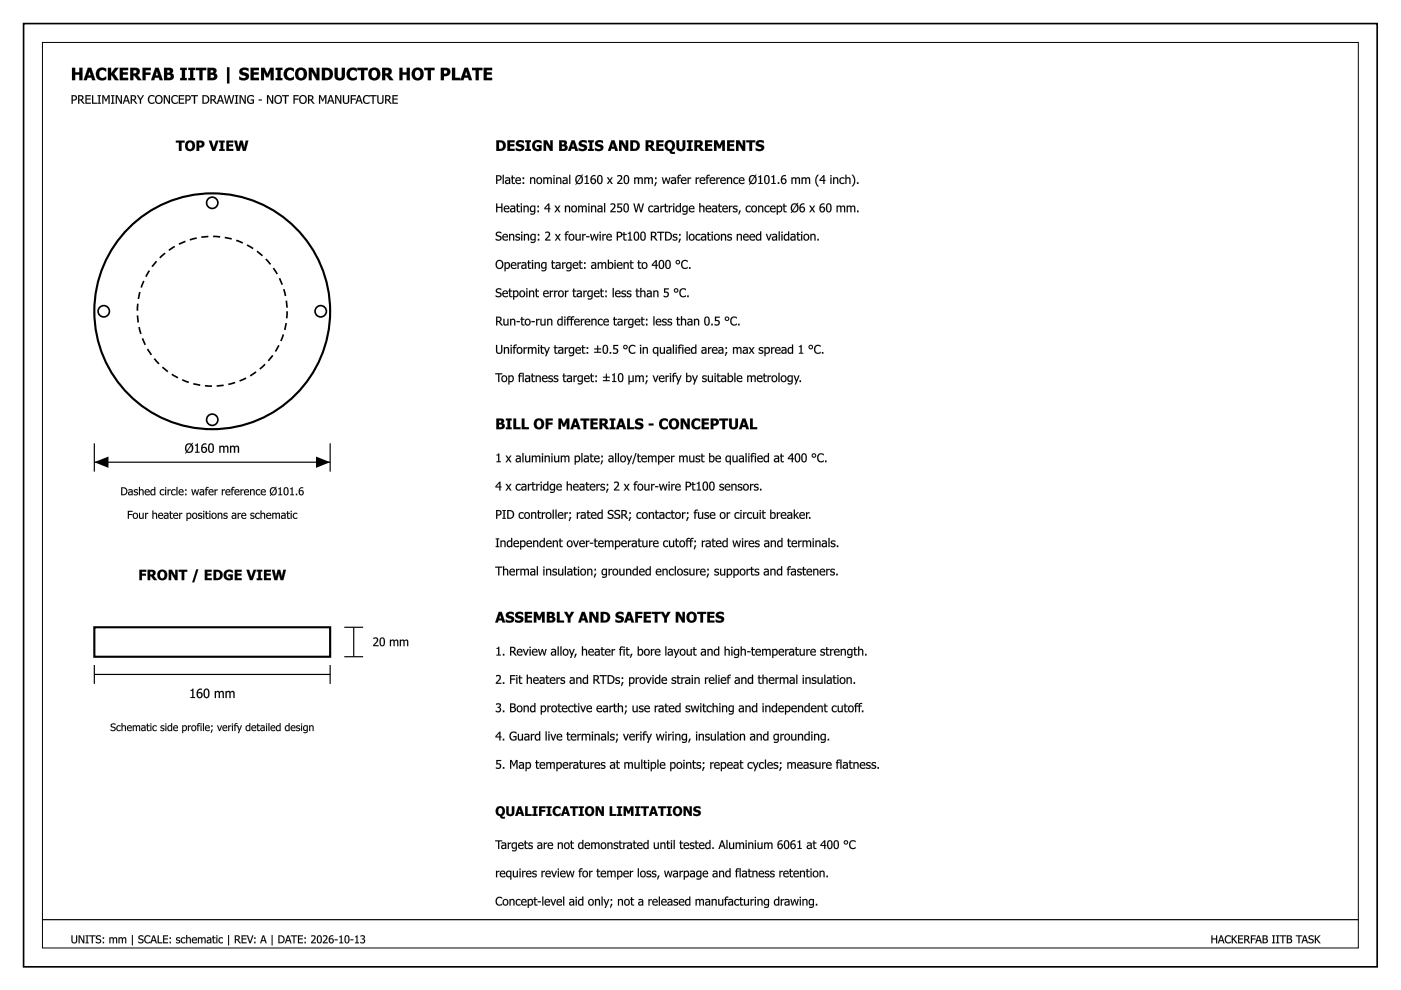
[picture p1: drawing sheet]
<svg xmlns="http://www.w3.org/2000/svg" width="297mm" height="210mm" viewBox="0 0 297 210" stroke-linecap="round" stroke-linejoin="round" font-family="sans-serif">
<g fill="#000">
<path d="M0 0h297v210h-297zM0 0v210h297v-210z"/>
<path d="M15.3 14.4h.6v.9h.9v-.9h.7v2.6h-.7v-1.2h-.9v1.2h-.6zM18.6 14.4h.7l.9 2.6h-.7l-.1-.5h-.8l-.2 .5h-.7zM19 15.1l-.3 .9h.5zM20.7 14.7a1.61 1.61 0 0 1 1.8-.2v.7a.83 .83 0 0 0-1.2-.2 .83 .83 0 0 0-.1 1.1 .83 .83 0 0 0 1.1 .2l.2-.1v.6a1.4 1.4 0 0 1-1.9-.2 1.4 1.4 0 0 1 .1-1.9zM22.9 14.4h.6v1.1l.9-1.1h.7l-.9 1.2 1 1.4h-.8l-.7-1.1-.2 1.1h-.6zM25.4 14.4h1.8v.5h-1.2v.4h1.1v.5h-1.1v.7h1.2v.5h-1.8zM27.6 14.4h1.1a.79 .79 0 0 1 .9 .5 .79 .79 0 0 1-.5 1l.9 1.1h-.8l-.7-1h-.2v1h-.7zM28.3 14.9v.7a.42 .42 0 0 0 .6-.1 .42 .42 0 0 0-.2-.6zM30.2 14.4h1.8v.5h-1.1v.5h1v.5h-1v1.1h-.7zM32.9 14.4h.7l.9 2.6h-.7l-.1-.5h-.8l-.2 .5h-.7zM33.3 15.1l-.3 .9h.5zM34.8 14.4h.9a.67 .67 0 0 1 .9 .3 .67 .67 0 0 1-.3 .9 .76 .76 0 0 1 .5 .9 .76 .76 0 0 1-1 .5h-1zM35.4 14.9l.1 .5a.35 .35 0 0 0 .5-.1 .35 .35 0 0 0-.1-.5 .35 .35 0 0 0-.5 .1zM35.4 15.9l.1 .6a.43 .43 0 0 0 .5 0 .43 .43 0 0 0 .1-.6zM38.2 14.4h1.4v.4h-.4v1.7h.4v.5h-1.4v-.5h.4v-1.7h-.4zM39.9 14.4h1.4v.4h-.3v1.7h.3v.5h-1.4v-.5h.4v-1.7h-.4zM41.5 14.4h2.2v.5h-.8v2.1h-.6v-2.1h-.8zM44 14.4h.9a.67 .67 0 0 1 .9 .3 .67 .67 0 0 1-.3 .9 .76 .76 0 0 1 .5 .9 .76 .76 0 0 1-1 .5h-1zM44.6 14.9l.1 .5a.35 .35 0 0 0 .5-.1 .35 .35 0 0 0-.1-.5 .35 .35 0 0 0-.5 .1zM44.6 15.9l.1 .6a.43 .43 0 0 0 .5 0 .43 .43 0 0 0 .1-.6zM48.1 14.3h.5v3.4h-.5zM50.9 14.7a1.65 1.65 0 0 1 1.8-.2v.6l-.6-.3h-.5a.23 .23 0 0 0-.2 .2 .23 .23 0 0 0 .2 .3h.1a.88 .88 0 0 1 1.1 .9 .88 .88 0 0 1-1.1 .8l-1-.2v-.6l1.1 .4a.29 .29 0 0 0 .3-.4 .29 .29 0 0 0-.4-.2 .86 .86 0 0 1-.8-.4 .86 .86 0 0 1 0-.9zM53.1 14.4h1.8v.5h-1.1v.4h1v.5h-1v.7h1.1v.5h-1.8zM55.3 14.4h.8l.6 1.3 .6-1.3h.7v2.6h-.6v-1.7l-.5 1.1h-.5l-.4-1.1v1.7h-.7zM58.5 14.4h1.4v.4h-.4v1.7h.4v.5h-1.4v-.5h.3v-1.7h-.3zM60.5 14.7a1.61 1.61 0 0 1 1.8-.2v.7a.83 .83 0 0 0-1.1-.2 .83 .83 0 0 0-.2 1.1 .83 .83 0 0 0 1.1 .2l.2-.1v.6a1.4 1.4 0 0 1-1.9-.2 1.4 1.4 0 0 1 .1-1.9zM62.9 14.7a1.32 1.32 0 0 1 1.9 .1 1.32 1.32 0 0 1-.2 1.9 1.32 1.32 0 0 1-1.9-.2l-.1-1.1zM63.5 14.9a.88 .88 0 0 0-.3 1 .88 .88 0 0 0 .8 .6 .88 .88 0 0 0 .5-1 .88 .88 0 0 0-.9-.6zM65.5 14.4h.8l.8 1.5v-1.5h.6v2.6h-.6l-1-1.8v1.8h-.6zM68.3 14.4h.8a1.32 1.32 0 0 1 1.5 1.3 1.32 1.32 0 0 1-1.5 1.3h-.8zM68.9 14.9v1.6a.84 .84 0 0 0 1-.8 .84 .84 0 0 0-1-.8zM70.9 14.4h.7v1.6a.45 .45 0 0 0 .4 .6 .45 .45 0 0 0 .5-.6v-1.6h.6v1.7a1.1 1.1 0 0 1-1.1 1 1.1 1.1 0 0 1-1.1-1zM73.8 14.7a1.61 1.61 0 0 1 1.9-.2v.7a.83 .83 0 0 0-1.2-.2 .83 .83 0 0 0-.2 1.1 .83 .83 0 0 0 1.2 .2l.2-.1v.6a1.4 1.4 0 0 1-1.9-.2 1.4 1.4 0 0 1 0-1.9zM75.8 14.4h2.2v.5h-.8v2.1h-.7v-2.1h-.7zM78.4 14.7a1.32 1.32 0 0 1 1.9 .1 1.32 1.32 0 0 1-.2 1.9 1.32 1.32 0 0 1-1.8-.2l-.2-1.1zM79 14.9a.88 .88 0 0 0-.3 1 .88 .88 0 0 0 .9 .6 .88 .88 0 0 0 .4-1 .88 .88 0 0 0-.9-.6zM81 14.4h1.1a.79 .79 0 0 1 .9 .5 .79 .79 0 0 1-.4 1l.8 1.1h-.8l-.7-1h-.2v1h-.7zM81.7 14.9v.7a.42 .42 0 0 0 .6-.1 .42 .42 0 0 0-.2-.6zM84.7 14.4h.6v.9h.9v-.9h.7v2.6h-.7v-1.2h-.9v1.2h-.6zM87.6 14.7a1.32 1.32 0 0 1 1.9 .1 1.32 1.32 0 0 1-.2 1.9 1.32 1.32 0 0 1-1.8-.2l-.2-1.1zM88.2 14.9a.88 .88 0 0 0-.3 1 .88 .88 0 0 0 .9 .6 .88 .88 0 0 0 .4-1 .88 .88 0 0 0-.9-.6zM89.9 14.4h2.2v.5h-.7v2.1h-.7v-2.1h-.8zM93.5 14.4h1a.93 .93 0 0 1 .9 1.1 .93 .93 0 0 1-1.3 .6v.9h-.6zM94.1 14.9v.8a.45 .45 0 0 0 .7-.4 .45 .45 0 0 0-.7-.4zM95.8 14.4h.7v2.1h1.1v.5h-1.8zM98.5 14.4h.7l.9 2.6h-.7l-.1-.5h-.9l-.1 .5h-.7zM98.8 15.1l-.2 .9h.5zM100.1 14.4h2.2v.5h-.8v2.1h-.6v-2.1h-.8zM102.6 14.4h1.7v.5h-1.1v.4h1v.5h-1v.7h1.1v.5h-1.7z"/>
<path d="M15.3 14.4h.6v.9h.9v-.9h.7v2.6h-.7v-1.2h-.9v1.2h-.6zM15.3 14.4v2.6h.6v-1.2h.9v1.2h.7v-2.6h-.7v1h-.9v-1zM18.6 14.4h.8l.8 2.6h-.7l-.1-.5h-.8l-.2 .5h-.7zM18.6 14.4l-.9 2.6h.7l.1-.6h.9l.1 .6h.7l-.9-2.6zM19 15.1l-.3 .9h.5zM19 15.1l.3 .9h-.6zM20.7 14.7l.6-.4 .7 .1 .5 .1v.7l-.3-.2a.82 .82 0 0 0-1.1 .2 .82 .82 0 0 0 .1 1l.5 .3 .8-.3v.6l-.4 .2a1.55 1.55 0 0 1-1.4-.3 1.62 1.62 0 0 1 0-2zM20.7 14.7a1.35 1.35 0 0 0-.3 1.6 1.35 1.35 0 0 0 1.5 .7l.6-.2v-.6l-.3 .2a.71 .71 0 0 1-1.1-.3l-.1-.6 .3-.6 .5-.1 .7 .4v-.7l-.4-.1a1.52 1.52 0 0 0-1.4 .3zM22.9 14.4h.7v1.1l.8-1.1h.8l-1 1.2 1 1.4h-.8l-.7-1.1-.2 .2 .1 .9h-.7zM22.9 14.4v2.6h.6v-.9l.2-.2 .7 1.1h.8l-1-1.4 .9-1.2h-.7l-.9 1.2v-1.2zM25.4 14.4h1.8v.5h-1.2v.4h1.1v.6l-1.1-.1v.7h1.2v.5h-1.8zM25.4 14.4v2.6h1.8v-.5h-1.2v-.7h1.1v-.5l-1.1 .1v-.5h1.2v-.5zM27.6 14.4h1.4a.77 .77 0 0 1 .7 .7 .77 .77 0 0 1-.5 .8l.9 1.1h-.9l-.7-1h-.2v1h-.7zM27.6 14.4v2.6h.7l-.1-1h.3l.7 1h.8l-.9-1.1 .5-.5v-.6l-.6-.4zM28.3 14.9v.7h.4l.2-.2-.1-.5zM28.2 14.8l.5 .1a.34 .34 0 0 1 .3 .2 .34 .34 0 0 1-.2 .4l-.6 .1zM30.2 14.4h1.8v.5h-1.1v.5h1v.5h-1v1.1h-.7zM30.2 14.4v2.6h.7v-1.1h1v-.5h-1v-.5h1.1v-.5zM32.9 14.4h.7l.9 2.6h-.7l-.1-.5h-.8l-.2 .5h-.7zM32.9 14.4l-.9 2.6h.7l.1-.6h.9l.1 .6h.7l-.9-2.6zM33.2 15.1l-.2 .9h.5zM33.3 15.1l.3 .9h-.6zM34.8 14.4l1.6 .1a.58 .58 0 0 1 .1 1l-.2 .1a.67 .67 0 0 1 .6 .5 .67 .67 0 0 1-.3 .7l-.5 .2h-1.3zM34.8 14.4v2.6h1.5l.3-.2 .2-.3v-.5l-.1-.2-.4-.3 .3-.2v-.6l-.5-.3zM35.4 14.9v.5l.6-.1-.1-.4zM35.4 14.8h.1a.37 .37 0 0 1 .5 .1 .37 .37 0 0 1-.1 .5 .37 .37 0 0 1-.5 0zM35.4 15.9v.6l.8-.1-.1-.4zM35.4 15.8l.6 .1a.31 .31 0 0 1 .2 .3 .31 .31 0 0 1-.2 .3h-.6zM38.2 14.4h1.4v.5h-.4v1.6h.4v.5h-1.4v-.5h.4v-1.7l-.4 .1zM38.2 14.4v.4h.4v1.8l-.4-.1v.5h1.4v-.5l-.4 .1v-1.8h.4v-.4zM39.9 14.4h1.5v.5h-.4v1.6h.4v.5h-1.5v-.5h.4v-1.7l-.4 .1zM39.9 14.4v.4h.4v1.8l-.4-.1v.5h1.4v-.5l-.3 .1v-1.8h.3v-.4zM41.5 14.4h2.2v.5h-.8l.1 2.1h-.7v-2.1h-.8zM41.5 14.4v.5h.8v2.1h.6v-2.1h.8v-.5zM44 14.4l1.6 .1a.58 .58 0 0 1 .1 1l-.2 .1a.67 .67 0 0 1 .6 .5 .67 .67 0 0 1-.3 .7l-.4 .2h-1.4zM44 14.4v2.6h1.5l.3-.2 .2-.3v-.5l-.1-.2-.4-.3 .3-.2v-.6l-.5-.3zM44.6 14.9v.5l.6-.1-.1-.4zM44.6 14.8h.1a.37 .37 0 0 1 .5 .1 .37 .37 0 0 1-.1 .5 .37 .37 0 0 1-.5 0zM44.6 15.9v.6l.8-.1v-.4zM44.6 15.8l.6 .1a.31 .31 0 0 1 .2 .3 .31 .31 0 0 1-.2 .3h-.6zM48.1 14.2h.5v3.5h-.5zM48.1 14.3v3.4h.5v-3.4zM50.9 14.7l.1-.2a1.84 1.84 0 0 1 1.7 0v.6l-.6-.3-.6 .2v.2l.5 .2a.87 .87 0 0 1 .8 1 .87 .87 0 0 1-1.1 .7l-1-.2v-.7l.8 .3 .6-.1-.1-.3-.3-.1a.88 .88 0 0 1-.8-.4 .88 .88 0 0 1 0-.9zM50.9 14.7l-.2 .5 .2 .4 1 .4a.24 .24 0 0 1 .2 .2 .24 .24 0 0 1-.1 .3h-.6l-.7-.3v.6l1 .2 .8-.2a.85 .85 0 0 0 .2-1.1l-.6-.2a.52 .52 0 0 1-.7-.6l.6-.1 .7 .3v-.6l-1.2-.1zM53.1 14.4h1.8v.5h-1.1v.4h1v.6l-1-.1v.7h1.1v.5h-1.8zM53.1 14.4v2.6h1.8v-.5h-1.1v-.7h1v-.5l-1 .1v-.5h1.1v-.5zM55.3 14.4h.8l.6 1.3 .6-1.3h.7v2.6h-.6v-1.7l-.5 1.1h-.5l-.4-1.1v1.7h-.7zM55.3 14.4v2.6h.7v-1.7l.4 1.1h.5l.5-1.1v1.7h.6v-2.6h-.7l-.6 1.3-.6-1.3zM58.4 14.4h1.5v.5h-.4v1.6h.4v.5h-1.5v-.5h.4v-1.7l-.4 .1zM58.5 14.4v.4h.4v1.8l-.4-.1v.5h1.4v-.5l-.4 .1v-1.8h.4v-.4zM60.5 14.7l.7-.4 .6 .1 .5 .1v.7l-.3-.2a.82 .82 0 0 0-1.1 .2 .82 .82 0 0 0 .1 1l.5 .3 .8-.3v.6l-.3 .2a1.55 1.55 0 0 1-1.5-.3 1.62 1.62 0 0 1 0-2zM60.5 14.7a1.35 1.35 0 0 0-.2 1.6 1.35 1.35 0 0 0 1.4 .7l.6-.2v-.6l-.6 .4-.5-.1-.3-.4-.1-.6 .2-.5 .4-.2h.4l.5 .4v-.7l-.4-.1a1.52 1.52 0 0 0-1.4 .3zM62.9 14.7a1.33 1.33 0 0 1 1.9 .1 1.33 1.33 0 0 1-.2 1.9 1.33 1.33 0 0 1-1.9-.2l-.1-1.1zM62.9 14.7a1.66 1.66 0 0 0 0 2 1.42 1.42 0 0 0 1.8 0 1.71 1.71 0 0 0 0-2 1.37 1.37 0 0 0-1.8 0zM63.4 15l-.1 1.1 .1 .3 .4 .1 .4-.1 .2-.3v-.8l-.2-.3a.53 .53 0 0 0-.8 0zM63.5 14.9h.5a1.02 1.02 0 0 1-.2 1.7l-.2-.1a1.16 1.16 0 0 1-.1-1.6zM65.5 14.4h.8l.8 1.5v-1.5h.6v2.6h-.6l-1-1.8v1.8h-.6zM65.5 14.4v2.6h.6v-1.8l1 1.8h.6v-2.6h-.6v1.6l-.8-1.6zM68.2 14.4h1.4l.4 .2a1.28 1.28 0 0 1 .5 1.6l-.3 .5-.5 .2-1.5 .1zM68.3 14.4v2.6h1.3l.6-.3 .4-.8-.2-.9a1.32 1.32 0 0 0-1.3-.6zM68.9 14.9v1.6l.7-.1a1.05 1.05 0 0 0 .2-1.2l-.2-.2zM68.9 14.9h.4a.7 .7 0 0 1 .6 .8 .79 .79 0 0 1-1 .8zM70.9 14.4h.7v1.8l.4 .3 .4-.2 .1-1.9h.6v1.7a1.15 1.15 0 0 1-.7 .9 1.15 1.15 0 0 1-1.2-.2l-.2-.4zM70.9 14.4l.1 1.7a1.15 1.15 0 0 0 1.9 .7l.2-.5v-1.9h-.6v1.6a.47 .47 0 0 1-.5 .6 .47 .47 0 0 1-.4-.6v-1.6zM73.8 14.7l.4-.3 .6-.1 .9 .2v.7l-.6-.3a.84 .84 0 0 0-.9 .5 .84 .84 0 0 0 .2 1l.7 .1 .6-.3v.6l-.4 .2a1.55 1.55 0 0 1-1.5-.3l-.2-.4-.1-.6zM73.8 14.7a1.35 1.35 0 0 0-.2 1.6 1.35 1.35 0 0 0 1.5 .7l.6-.2v-.6l-.7 .4-.5-.1-.3-.4v-.6l.2-.5 .3-.2h.4l.6 .4v-.7l-.4-.1a1.52 1.52 0 0 0-1.5 .3zM75.7 14.4h2.3v.5h-.8v2.1h-.7v-2.1h-.8zM75.8 14.4v.5h.8l-.1 2.1h.7v-2.1h.8v-.5zM78.4 14.7a1.33 1.33 0 0 1 1.9 .1 1.33 1.33 0 0 1-.1 1.9 1.33 1.33 0 0 1-1.9-.2l-.2-1.1zM78.4 14.7a1.66 1.66 0 0 0 0 2 1.42 1.42 0 0 0 1.9 0 1.71 1.71 0 0 0 0-2 1.37 1.37 0 0 0-1.9 0zM78.9 15l-.1 1.1 .3 .4h.5l.3-.4v-.8l-.3-.4zM79 14.9l.4-.1a.92 .92 0 0 1 .6 .9 .92 .92 0 0 1-.8 .9l-.1-.1a1.16 1.16 0 0 1-.1-1.6zM81 14.4h1.4a.77 .77 0 0 1 .7 .7 .77 .77 0 0 1-.5 .8l.9 1.1h-.9l-.7-1h-.2v1h-.7zM81 14.4v2.6h.7v-1h.2l.7 1h.8l-.9-1.1 .5-.5v-.6l-.6-.4zM81.7 14.9v.7h.4l.2-.2-.1-.5zM81.7 14.8l.4 .1a.34 .34 0 0 1 .3 .2 .34 .34 0 0 1-.1 .4l-.6 .1zM84.7 14.4h.7v.9h.8v-.9h.7v2.6h-.7v-1.2h-.9l.1 1.2h-.7zM84.7 14.4v2.6h.6v-1.2h1l-.1 1.2h.7v-2.6h-.7l.1 1h-1v-1zM87.6 14.7a1.33 1.33 0 0 1 1.9 .1 1.33 1.33 0 0 1-.1 1.9 1.33 1.33 0 0 1-1.9-.2l-.2-1.1zM87.6 14.7a1.66 1.66 0 0 0 0 2 1.42 1.42 0 0 0 1.9 0 1.71 1.71 0 0 0 0-2 1.37 1.37 0 0 0-1.9 0zM88.1 15l-.1 1.1 .3 .4h.5l.3-.4v-.8l-.3-.4zM88.2 14.9l.3-.1a.92 .92 0 0 1 .7 .9 .92 .92 0 0 1-.8 .9l-.1-.1a1.16 1.16 0 0 1-.1-1.6zM89.9 14.4h2.3v.5h-.8v2.1h-.7v-2.1h-.8zM89.9 14.4v.5h.8v2.1h.7l-.1-2.1h.8v-.5zM93.4 14.4h1.3l.5 .1a.92 .92 0 0 1 .1 1.3l-.5 .3h-.7v.9h-.7zM93.5 14.4v2.6h.6v-.9l1-.1 .3-.4v-.8l-.5-.4zM94.1 14.9v.8l.5-.1 .2-.2-.1-.4zM94.1 14.9l.7 .1-.1 .6-.6 .1zM95.8 14.4h.7v2.1h1.1v.5h-1.8zM95.8 14.4v2.6h1.8v-.5h-1.1v-2.1zM98.5 14.4h.7l.9 2.6h-.7l-.1-.5h-.9l-.1 .5h-.7zM98.5 14.4l-.9 2.6h.7l.1-.6h.9l.1 .6h.7l-.9-2.6zM98.8 15.1l-.2 .9h.5zM98.8 15.1l.3 .9h-.6zM100.1 14.4h2.2v.5h-.8v2.1h-.7l.1-2.1h-.8zM100.1 14.4v.5h.8v2.1h.6v-2.1h.8v-.5zM102.5 14.4h1.8v.5h-1.1v.4h1.1v.6l-1.1-.1v.7h1.1v.5h-1.8zM102.6 14.4v2.6h1.7v-.5h-1.1v-.7h1v-.5l-1 .1v-.5h1.1v-.5z"/>
<path d="M15.2 20.2h.4a.61 .61 0 0 1 .7 .7 .61 .61 0 0 1-.9 .4v.7h-.2zM15.4 20.4v.7a.43 .43 0 0 0 .7-.3 .43 .43 0 0 0-.7-.4zM16.6 20.2h.4a.53 .53 0 0 1 .7 .3 .53 .53 0 0 1-.4 .7l.7 .8h-.3l-.6-.7h-.3v.7h-.2zM16.8 20.4v.7a.4 .4 0 0 0 .6-.1 .4 .4 0 0 0-.1-.6zM18.1 20.2h1.1v.2h-.8v.5h.8v.2h-.8v.7h.8v.2h-1.1zM19.5 20.2h.3v1.6h.8v.2h-1.1zM20.7 20.2h.7v.2h-.2v1.4h.2v.2h-.7v-.2h.2v-1.4h-.2zM21.7 20.2h.3l.5 1 .4-1h.3v1.8h-.2v-1.6l-.5 1.1h-.1l-.5-1.1v1.6h-.2zM23.5 20.2h.8v.2h-.3v1.4h.3v.2h-.8v-.2h.3v-1.4h-.3zM24.5 20.2h.4l.7 1.4v-1.4h.2v1.8h-.2l-.8-1.6v1.6h-.3zM26.6 20.2h.3l.6 1.8h-.2l-.2-.5h-.7l-.1 .5h-.3zM26.8 20.4l-.3 .9h.6zM27.7 20.2h.5a.53 .53 0 0 1 .6 .3 .53 .53 0 0 1-.3 .7l.6 .8h-.3l-.6-.7h-.2v.7h-.3zM28 20.4v.7a.4 .4 0 0 0 .5-.1 .4 .4 0 0 0-.1-.6zM29 20.2h.3l.5 .8 .5-.8h.2l-.6 1v.8h-.2v-.8zM31.6 20.4l.8-.2 .3 .1v.3a.67 .67 0 0 0-.9 0 .67 .67 0 0 0 0 1 .67 .67 0 0 0 .9 0v.3a.94 .94 0 0 1-1.2-.2 .94 .94 0 0 1 .1-1.3zM33.1 20.4a.87 .87 0 0 1 1.1 .1 .87 .87 0 0 1 0 1.2 .87 .87 0 0 1-1.1 .1 1.23 1.23 0 0 1 0-1.4zM33.3 20.5a.69 .69 0 0 0-.2 .9 .69 .69 0 0 0 1 .2 .72 .72 0 0 0 .1-.8 .72 .72 0 0 0-.8-.4zM34.7 20.2h.4l.7 1.4v-1.4h.2v1.8h-.2l-.8-1.6v1.6h-.3zM36.5 20.4l.8-.2 .4 .1v.3a.67 .67 0 0 0-1 0 .67 .67 0 0 0 0 1 .67 .67 0 0 0 1 0v.3a.94 .94 0 0 1-1.3-.2 .94 .94 0 0 1 .1-1.3zM37.9 20.2h1.1v.2h-.9v.5h.9v.2h-.9v.7h.9v.2h-1.1zM39.3 20.2h.5a.61 .61 0 0 1 .6 .7 .61 .61 0 0 1-.8 .4v.7h-.3zM39.6 20.4v.7a.43 .43 0 0 0 .6-.3 .43 .43 0 0 0-.6-.4zM40.5 20.2h1.5v.2h-.6v1.6h-.3v-1.6h-.6zM42.9 20.2a1 1 0 0 1 1.5 .9 1 1 0 0 1-1.5 .9zM43.2 20.4v1.4a.73 .73 0 0 0 .9-.7 .73 .73 0 0 0-.9-.7zM44.6 20.2h.5a.53 .53 0 0 1 .7 .3 .53 .53 0 0 1-.4 .7l.6 .8h-.3l-.6-.7h-.2v.7h-.3zM44.9 20.4v.7a.4 .4 0 0 0 .5-.1 .4 .4 0 0 0-.1-.6zM46.6 20.2h.3l.6 1.8h-.3l-.1-.5h-.7l-.2 .5h-.2zM46.7 20.4l-.2 .9h.5zM47.5 20.2h.2l.4 1.5 .3-1.5h.3l.4 1.5 .3-1.5h.3l-.5 1.8h-.3l-.3-1.5-.4 1.5h-.3zM49.8 20.2h.7v.2h-.2v1.4h.2v.2h-.7v-.2h.2v-1.4h-.2zM50.8 20.2h.3l.8 1.4v-1.4h.2v1.8h-.3l-.8-1.6v1.6h-.2zM52.6 20.4l.8-.2 .4 .1v.3a.73 .73 0 0 0-1.2 .4 .73 .73 0 0 0 1 .8v-.5h-.4v-.2h.6v.8a.96 .96 0 0 1-1.3-.2 .96 .96 0 0 1 .1-1.3zM54.8 21.1h.7v.2h-.7zM56.6 20.2h.4l.7 1.4v-1.4h.2v1.8h-.3l-.8-1.6v1.6h-.2zM58.4 20.4a.87 .87 0 0 1 1.2 .1 .87 .87 0 0 1 0 1.2 .87 .87 0 0 1-1.2 .1 1.23 1.23 0 0 1 0-1.4zM58.7 20.5a.69 .69 0 0 0-.3 .9 .69 .69 0 0 0 1 .2 .72 .72 0 0 0 .1-.8 .72 .72 0 0 0-.8-.4zM59.8 20.2h1.5v.2h-.6v1.6h-.3v-1.6h-.6zM62.2 20.2h1.1v.2h-.8v.5h.8v.2h-.8v.9h-.3zM63.6 20.4a.87 .87 0 0 1 1.2 .1 .87 .87 0 0 1 0 1.2 .87 .87 0 0 1-1.2 .1 1.23 1.23 0 0 1 0-1.4zM63.9 20.5a.69 .69 0 0 0-.2 .9 .69 .69 0 0 0 .9 .2 .72 .72 0 0 0 .2-.8 .72 .72 0 0 0-.8-.4zM65.3 20.2h.5a.53 .53 0 0 1 .6 .3 .53 .53 0 0 1-.3 .7l.6 .8h-.3l-.6-.7h-.3v.7h-.2zM65.5 20.4v.7a.4 .4 0 0 0 .6-.1 .4 .4 0 0 0-.1-.6zM67.6 20.2h.4l.4 1 .5-1h.3v1.8h-.2v-1.6l-.5 1.1h-.2l-.4-1.1v1.6h-.3zM70 20.2h.3l.6 1.8h-.3l-.1-.5h-.7l-.2 .5h-.2zM70.1 20.4l-.3 .9h.6zM71.1 20.2h.3l.7 1.4v-1.4h.3v1.8h-.3l-.8-1.6v1.6h-.2zM72.7 20.2h.2v1.1a.42 .42 0 0 0 .5 .5 .42 .42 0 0 0 .4-.5v-1.1h.2v1.1a.66 .66 0 0 1-.6 .7 .66 .66 0 0 1-.7-.7zM74.4 20.2h1.1v.2h-.9v.5h.8v.2h-.8v.9h-.2zM76 20.2h.3l.6 1.8h-.3l-.1-.5h-.7l-.2 .5h-.2zM76.1 20.4l-.3 .9h.6zM77.2 20.4l.7-.2 .4 .1v.3a.67 .67 0 0 0-.9 0 .67 .67 0 0 0 0 1 .67 .67 0 0 0 .9 0v.3a.94 .94 0 0 1-1.2-.2 .94 .94 0 0 1 .1-1.3zM78.4 20.2h1.4v.2h-.6v1.6h-.2v-1.6h-.6zM80 20.2h.2v1.1a.42 .42 0 0 0 .4 .5 .42 .42 0 0 0 .5-.5v-1.1h.2v1.1a.66 .66 0 0 1-.6 .7 .66 .66 0 0 1-.7-.7zM81.7 20.2h.4a.53 .53 0 0 1 .7 .3 .53 .53 0 0 1-.4 .7l.7 .8h-.4l-.5-.7h-.3v.7h-.2zM81.9 20.4v.7a.4 .4 0 0 0 .6-.1 .4 .4 0 0 0-.1-.6zM83.2 20.2h1.1v.2h-.9v.5h.9v.2h-.9v.7h.9v.2h-1.1z"/>
<path d="M15.2 20.2l.9 .1a.55 .55 0 0 1 .1 .8l-.8 .2v.7h-.2zM15.2 20.2v1.8h.2v-.7l.8-.2 .1-.5-.3-.3zM15.4 20.4v.7l.6-.1-.1-.5zM15.4 20.4h.4a.42 .42 0 0 1 .2 .6 .42 .42 0 0 1-.6 .1zM16.5 20.2l1.1 .1 .1 .6-.4 .3 .7 .8h-.4l-.5-.7h-.3v.7h-.3zM16.6 20.2v1.8h.2v-.7h.3l.6 .7h.3l-.7-.8 .3-.2a.5 .5 0 0 0-.3-.8zM16.8 20.4v.7l.5-.1 .1-.4zM16.8 20.4l.6 .1v.5l-.6 .1zM18.1 20.2h1.2v.2h-.9v.5h.8v.2h-.8v.7h.9v.2h-1.2zM18.1 20.2v1.8h1.1v-.2h-.9v-.7h.9v-.2h-.9v-.5h.9v-.2zM19.5 20.2h.3v1.6h.8v.2h-1.1zM19.5 20.2v1.8h1.1v-.2h-.9l.1-1.6zM20.7 20.2h.7v.2h-.2v1.4h.2v.2h-.7v-.2h.2v-1.4h-.2zM20.7 20.2v.2h.2v1.4h-.2v.2h.7v-.2h-.3v-1.4h.3v-.2zM21.7 20.2h.3l.5 1 .4-1h.4v1.8h-.3v-1.6l-.5 1.1h-.1l-.5-1.1v1.6h-.2zM21.7 20.2v1.8h.2v-1.6l.5 1.1h.1l.5-1.1v1.6h.2v-1.8h-.3l-.4 1-.5-1zM23.5 20.2h.8v.2h-.3v1.4h.3v.2h-.8v-.2h.3v-1.4h-.3zM23.5 20.2v.2h.3v1.4h-.3v.2h.8v-.2h-.3v-1.4h.3v-.2zM24.5 20.2h.4l.7 1.4v-1.4h.3v1.8h-.3l-.8-1.6v1.6h-.3zM24.5 20.2v1.8h.3v-1.6l.8 1.6h.2v-1.8h-.2v1.4l-.7-1.4zM26.6 20.2h.3l.7 1.8h-.3l-.2-.5h-.7l-.1 .5h-.3zM26.6 20.2l-.6 1.8h.3l.1-.5h.7l.2 .5h.2l-.6-1.8zM26.8 20.4l-.3 .9h.6zM26.8 20.4l.3 .9h-.6zM27.7 20.2l1 .1a.53 .53 0 0 1 .2 .5 .53 .53 0 0 1-.4 .4l.7 .8h-.4l-.6-.7h-.2v.7h-.3zM27.7 20.2v1.8h.3l-.1-.7h.3l.6 .7h.3l-.6-.8 .3-.2v-.6l-.4-.2zM28 20.4v.7l.5-.1 .1-.4zM27.9 20.4l.6 .1v.5l-.6 .1zM29 20.2h.3l.5 .8 .5-.8h.2l-.6 1v.8h-.3l.1-.8zM29 20.2l.7 1v.8h.2v-.8l.6-1h-.2l-.5 .8-.5-.8zM31.6 20.4l.6-.3 .6 .2v.3l-.6-.2-.4 .2a.73 .73 0 0 0-.2 .8 .73 .73 0 0 0 .8 .4l.4-.2v.3l-.5 .1h-.5l-.3-.3-.1-.8zM31.6 20.4a1.09 1.09 0 0 0 .3 1.6l.8-.1v-.3l-.4 .2-.4-.1-.3-.4 .1-.7 .5-.3 .5 .3v-.3l-.5-.1zM33.1 20.4l.4-.3 .5 .1a1.11 1.11 0 0 1 .3 1.6 .83 .83 0 0 1-1.2 0l-.2-.7zM33.1 20.4a1.13 1.13 0 0 0 .2 1.6h.7l.3-.4 .2-.5-.2-.7a.85 .85 0 0 0-1.2 0zM33.3 20.5l-.2 .8 .4 .5 .6-.2 .1-.8a.52 .52 0 0 0-.4-.4 .52 .52 0 0 0-.5 .1zM33.3 20.4h.5l.3 .1a.69 .69 0 0 1 .1 1 .69 .69 0 0 1-.9 .1l-.2-.7zM34.7 20.2h.4l.7 1.4v-1.4h.2v1.8h-.2l-.8-1.6v1.6h-.3zM34.7 20.2v1.8h.3v-1.6l.8 1.6h.2v-1.8h-.2v1.4l-.7-1.4zM36.5 20.4l.6-.3 .6 .2v.3l-.6-.2-.4 .2a.73 .73 0 0 0-.1 .8 .73 .73 0 0 0 .7 .4l.4-.2v.3l-.5 .1h-.4l-.4-.3-.1-.8zM36.5 20.4a1.09 1.09 0 0 0 .3 1.6l.9-.1v-.3l-.5 .2-.4-.1-.2-.4v-.7l.5-.3 .6 .3v-.3l-.6-.1zM37.9 20.2h1.2v.2h-1v.5h.9v.2h-.9v.7h1v.2h-1.2zM37.9 20.2v1.8h1.1v-.2h-.9v-.7h.9v-.2h-.9v-.5h.9v-.2zM39.3 20.2l.9 .1a.55 .55 0 0 1 .1 .8l-.7 .2v.7h-.3zM39.3 20.2v1.8h.3l-.1-.7 .7-.1 .3-.5-.4-.4zM39.6 20.4v.7l.5-.1v-.5zM39.5 20.4h.4a.42 .42 0 0 1 .3 .6 .42 .42 0 0 1-.7 .1zM40.5 20.2h1.5v.2h-.6v1.6h-.3v-1.6h-.6zM40.5 20.2v.2h.6v1.6h.3l-.1-1.6h.7v-.2zM42.9 20.2a1.02 1.02 0 0 1 1.3 .3 1.02 1.02 0 0 1 0 1.2l-.5 .3h-.8zM42.9 20.2v1.8l1.1-.1 .3-.5v-.8l-.6-.4zM43.2 20.4v1.4h.4l.4-.4v-.7l-.3-.2zM43.2 20.4l.6 .1a.79 .79 0 0 1 .1 1.2l-.7 .1zM44.6 20.2l1 .1a.53 .53 0 0 1 .2 .5 .53 .53 0 0 1-.4 .4l.7 .8h-.4l-.6-.7h-.2v.7h-.3zM44.6 20.2v1.8h.3v-.7h.2l.6 .7h.3l-.6-.8 .3-.2v-.6l-.3-.2zM44.9 20.4v.7l.5-.1v-.5zM44.9 20.4l.6 .1-.1 .5-.5 .1zM46.6 20.2h.3l.6 1.8h-.3l-.1-.5h-.7l-.2 .5h-.2zM46.6 20.2l-.6 1.8h.2l.2-.5h.7l.1 .5h.3l-.6-1.8zM46.7 20.4l-.2 .9h.5zM46.7 20.4l.3 .9h-.6zM47.4 20.2h.3l.4 1.5 .3-1.5h.3l.4 1.5 .3-1.5h.3l-.5 1.8h-.3l-.3-1.5-.4 1.5h-.3zM47.5 20.2l.4 1.8h.3l.4-1.5 .3 1.5h.3l.5-1.8h-.3l-.4 1.5-.3-1.5h-.3l-.3 1.5-.4-1.5zM49.8 20.2h.7v.2h-.2v1.4h.2v.2h-.7v-.2h.2v-1.4h-.2zM49.8 20.2v.2h.2v1.4h-.2v.2h.7v-.2h-.2v-1.4h.2v-.2zM50.8 20.2h.4l.7 1.4v-1.4h.2v1.8h-.3l-.8-1.6v1.6h-.2zM50.8 20.2v1.8h.2v-1.6l.8 1.6h.3v-1.8h-.2v1.4l-.8-1.4zM52.6 20.4l.8-.3 .4 .2v.3l-.1-.1a.71 .71 0 0 0-1.1 .4 .71 .71 0 0 0 .8 .9h.2v-.5h-.4v-.2h.6v.8l-.8 .1-.5-.3-.1-.8zM52.6 20.4a1.17 1.17 0 0 0 0 1.4l.6 .2 .6-.1v-.8h-.6v.2h.4v.5h-.4l-.4-.2-.2-.5 .3-.7h.4l.5 .2v-.3l-.6-.1zM54.8 21.1h.7v.2h-.7zM54.8 21.1v.2h.7v-.2zM56.6 20.2h.4l.7 1.4v-1.4h.2v1.8h-.3l-.8-1.6v1.6h-.2zM56.6 20.2v1.8h.2v-1.6l.8 1.6h.3v-1.8h-.2v1.4l-.7-1.4zM58.4 20.4l.4-.3 .5 .1a1.11 1.11 0 0 1 .3 1.6 .83 .83 0 0 1-1.2 0l-.2-.7zM58.4 20.4a1.13 1.13 0 0 0 .2 1.6h.7l.3-.4 .2-.5-.2-.7a.85 .85 0 0 0-1.2 0zM58.6 20.5l-.2 .6 .2 .5 .4 .2 .3-.1 .2-.4-.1-.7-.3-.2zM58.6 20.4h.5l.3 .1a.69 .69 0 0 1 .1 1 .69 .69 0 0 1-.9 .1l-.2-.7zM59.8 20.2h1.5v.2h-.6v1.6h-.3v-1.6h-.6zM59.8 20.2v.2h.6v1.6h.3l-.1-1.6h.7v-.2zM62.2 20.2h1.1v.2h-.8v.5h.8v.2h-.8v.9h-.3zM62.2 20.2v1.8h.3v-.9h.8v-.2h-.8v-.5h.8v-.2zM63.6 20.4l.5-.3 .5 .1a1.11 1.11 0 0 1 .2 1.6 .83 .83 0 0 1-1.2 0l-.2-.7zM63.6 20.4a1.13 1.13 0 0 0 .3 1.6h.7l.3-.4 .1-.5-.2-.7a.85 .85 0 0 0-1.2 0zM63.8 20.5l-.1 .6 .1 .5 .4 .2 .3-.1 .3-.4-.1-.7-.3-.2zM63.9 20.4h.5l.2 .1a.69 .69 0 0 1 .2 1 .69 .69 0 0 1-1 .1l-.1-.7zM65.3 20.2l.9 .1a.53 .53 0 0 1 .2 .5 .53 .53 0 0 1-.3 .4l.6 .8h-.3l-.6-.7h-.3l.1 .7h-.3zM65.3 20.2v1.8h.2v-.7h.3l.6 .7h.3l-.7-.8 .3-.2 .1-.6-.4-.2zM65.5 20.4v.7l.6-.1 .1-.4zM65.5 20.4l.6 .1v.5l-.6 .1zM67.6 20.2h.4l.4 1 .4-1h.4v1.8h-.3v-1.6l-.4 1.1h-.2l-.5-1.1 .1 1.6h-.3zM67.6 20.2v1.8h.3l-.1-1.6 .5 1.1h.2l.4-1.1 .1 1.6h.2v-1.8h-.3l-.5 1-.4-1zM70 20.2h.3l.6 1.8h-.3l-.1-.5h-.7l-.2 .5h-.3zM70 20.2l-.6 1.8h.2l.2-.5h.7l.1 .5h.3l-.6-1.8zM70.1 20.4l-.3 .9h.6zM70.1 20.4l.3 .9h-.6zM71 20.2h.4l.7 1.4v-1.4h.3v1.8h-.3l-.8-1.6v1.6h-.3zM71.1 20.2v1.8h.2v-1.6l.8 1.6h.3v-1.8h-.3v1.4l-.7-1.4zM72.7 20.2h.3v1.1a.41 .41 0 0 0 .1 .4 .41 .41 0 0 0 .5 .1l.2-.3v-1.3h.2v1.1a.68 .68 0 0 1-.5 .7 .68 .68 0 0 1-.8-.4zM72.7 20.2v1.3l.2 .4 .5 .1 .4-.1 .2-.4v-1.3h-.2v1.1a.43 .43 0 0 1-.2 .5 .43 .43 0 0 1-.4 0l-.2-.3-.1-1.3zM74.4 20.2h1.1v.2h-.9v.5h.8v.2h-.8v.9h-.2zM74.4 20.2v1.8h.2v-.9h.8v-.2h-.8v-.5h.9v-.2zM76 20.2h.3l.6 1.8h-.3l-.1-.5h-.7l-.2 .5h-.3zM76 20.2l-.6 1.8h.2l.2-.5h.7l.1 .5h.3l-.6-1.8zM76.1 20.4l-.3 .9h.6zM76.1 20.4l.3 .9h-.6zM77.2 20.4l.6-.3 .5 .2v.3l-.5-.2-.4 .2a.73 .73 0 0 0-.2 .8 .73 .73 0 0 0 .8 .4l.3-.2v.3l-.4 .1h-.5l-.3-.3-.1-.8zM77.2 20.4a.99 .99 0 0 0 .6 1.6l.5-.1v-.3l-.4 .2-.5-.1-.2-.4v-.5l.5-.4 .6 .2v-.3l-.5-.1zM78.4 20.2h1.4v.2h-.6v1.6h-.2v-1.6h-.6zM78.4 20.2v.2h.6v1.6h.2v-1.6h.6v-.2zM80 20.2h.2v1.1a.41 .41 0 0 0 .2 .4 .41 .41 0 0 0 .4 .1l.2-.3 .1-1.3h.2v1.1a.65 .65 0 0 1-.2 .6 .65 .65 0 0 1-.7 .1l-.4-.4zM80 20.2v1.3l.2 .4 .4 .1 .5-.1 .2-.4v-1.3h-.2v1.1a.43 .43 0 0 1-.2 .5 .43 .43 0 0 1-.5 0l-.2-.3v-1.3zM81.6 20.2l1 .1a.53 .53 0 0 1 .2 .5 .53 .53 0 0 1-.4 .4l.7 .8h-.4l-.5-.7h-.3v.7h-.3zM81.7 20.2v1.8h.2v-.7h.3l.5 .7h.4l-.7-.8 .3-.2v-.6l-.3-.2zM81.9 20.4v.7l.5-.1 .1-.4zM81.9 20.4l.6 .1-.1 .5-.5 .1zM83.2 20.2h1.2v.2h-1v.5h.9v.2h-.9v.7h1v.2h-1.2zM83.2 20.2v1.8h1.1v-.2h-.9v-.7h.9v-.2h-.9v-.5h.9v-.2z"/>
<path d="M37.3 29.8h1.9v.4h-.7v1.8h-.6v-1.8h-.6zM37.3 29.8v.4h.7l-.1 1.8h.6v-1.8h.6v-.4zM39.5 30.1l.8-.3a1.11 1.11 0 0 1 1 .6 1.11 1.11 0 0 1-.1 1.1 1.14 1.14 0 0 1-1.7 .3 1.14 1.14 0 0 1 0-1.7zM39.5 30.1l-.3 .8 .3 .8a1.18 1.18 0 0 0 1.6 0 1.43 1.43 0 0 0 0-1.6l-.8-.3zM39.9 30.3l-.1 .9 .5 .4 .4-.4-.1-.8a.42 .42 0 0 0-.6 0zM40 30.3l.5-.1a.72 .72 0 0 1 .3 .9 .72 .72 0 0 1-.8 .5 1 1 0 0 1 0-1.3zM41.7 29.8l1.4 .1a.77 .77 0 0 1 .1 1.1l-.4 .3h-.6v.7h-.5zM41.7 29.8v2.2h.5v-.7l.8-.2 .3-.3v-.6l-.5-.3zM42.2 30.2v.7l.4-.1 .2-.1-.1-.3zM42.2 30.2l.6 .2-.1 .4-.5 .1zM44.3 29.8h.6l.4 1.5 .5-1.5h.6l-.8 2.2h-.6zM44.3 29.8l.7 2.2h.6l.7-2.2h-.5l-.5 1.5-.5-1.5zM46.4 29.8h1.2v.4h-.3v1.4h.3v.4h-1.2v-.4h.4v-1.4h-.4zM46.5 29.8v.4h.3v1.4h-.3v.4h1.1v-.4h-.3v-1.4h.3v-.4zM48 29.8h1.5v.4h-1v.4h.9v.4h-.9v.6h1v.4h-1.5zM48 29.8v2.2h1.5v-.4h-1v-.6h.9v-.4h-.9v-.4h1v-.4zM49.6 29.8h.6l.3 1.5 .4-1.5h.5l.4 1.5 .3-1.5h.6l-.6 2.2h-.6l-.3-1.4-.4 1.4h-.6zM49.7 29.8l.5 2.2h.6l.4-1.4 .3 1.4h.6l.6-2.2h-.6l-.3 1.5-.4-1.5h-.5l-.4 1.5-.3-1.5z"/>
<path d="M37.3 29.8h1.8v.4h-.6v1.8h-.6v-1.8h-.6zM39.5 30.1a1.1 1.1 0 0 1 1.7 .1 1.1 1.1 0 0 1-.4 1.6 1.1 1.1 0 0 1-1.5-.6v-.6zM40 30.3a.73 .73 0 0 0-.2 .8 .73 .73 0 0 0 .7 .5 .71 .71 0 0 0 .3-.9 .71 .71 0 0 0-.8-.4zM41.7 29.8h.8a.77 .77 0 0 1 .8 .9 .77 .77 0 0 1-1.1 .6v.7h-.5zM42.2 30.2v.7a.38 .38 0 0 0 .6-.3 .38 .38 0 0 0-.6-.4zM44.3 29.8h.5l.5 1.5 .5-1.5h.5l-.7 2.2h-.6zM46.5 29.8h1.1v.4h-.3v1.4h.3v.4h-1.1v-.4h.3v-1.4h-.3zM48 29.8h1.5v.4h-1v.4h.9v.4h-.9v.6h1v.4h-1.5zM49.7 29.8h.5l.3 1.5 .4-1.5h.5l.4 1.5 .3-1.5h.6l-.6 2.2h-.6l-.3-1.4-.4 1.4h-.6z"/>
<path d="M105.2 37.1h.4a.62 .62 0 0 1 .7 .8 .62 .62 0 0 1-.9 .4v.7h-.2zM105.4 37.4v.7a.44 .44 0 0 0 .7-.4 .44 .44 0 0 0-.7-.3zM106.6 37.1h.2v1.9h-.2zM107.4 38.4a.31 .31 0 0 0 .1 .4 .31 .31 0 0 0 .4-.1v-.4zM107.2 37.6h.3a.51 .51 0 0 1 .7 .4v1h-.3v-.1a.51 .51 0 0 1-.7 .1 .51 .51 0 0 1-.1-.7 .51 .51 0 0 1 .7-.2h.1l-.1-.3-.6 .1zM108.5 37.2h.2v.4h.5v.2h-.5l.1 .9 .4 .1a.32 .32 0 0 1-.3 .2 .32 .32 0 0 1-.4-.2v-1h-.2zM109.4 37.8a.59 .59 0 0 1 .8-.2 .59 .59 0 0 1 .3 .7h-1a.56 .56 0 0 0 .9 .4v.2a.77 .77 0 0 1-1-.1 .77 .77 0 0 1 0-1zM109.6 37.9l-.1 .2h.7l-.2-.3zM110.8 37.6h.3v.4h-.3zM110.8 38.6h.3v.4h-.3zM112.4 37.6h.2v.2a.48 .48 0 0 1 .6-.2 .48 .48 0 0 1 .3 .5v.9h-.3v-1l-.2-.2-.4 .2v1h-.2zM113.9 37.8a.67 .67 0 0 1 .9 .1 .67 .67 0 0 1 0 .9 .67 .67 0 0 1-.9 0l-.2-.5zM114 37.9v.6l.2 .3a.5 .5 0 0 0 .5-.5 .5 .5 0 0 0-.5-.5zM115.2 37.6h.2v.2a.43 .43 0 0 1 .8 0 .44 .44 0 0 1 .5-.2 .44 .44 0 0 1 .3 .5v.9h-.2v-.8a.29 .29 0 0 0-.2-.4 .29 .29 0 0 0-.4 .3v.9h-.2v-1.1l-.3-.1-.3 .2v1h-.2zM117.3 37.6h.3v1.4h-.3zM117.3 37.1h.3v.3h-.3zM117.9 37.6h.2v.2a.48 .48 0 0 1 .6-.2 .48 .48 0 0 1 .3 .5v.9h-.2v-1l-.3-.2-.4 .2v1h-.2zM119.5 38.4a.31 .31 0 0 0 .2 .4 .31 .31 0 0 0 .4-.1v-.4zM119.4 37.6h.3a.51 .51 0 0 1 .6 .4v1h-.2v-.1a.51 .51 0 0 1-.7 .1 .51 .51 0 0 1-.1-.7 .51 .51 0 0 1 .6-.2h.2l-.1-.3-.6 .1zM120.7 37.1h.2v1.9h-.2zM122.2 37.4l.4-.3 .7 .1 .3-.2-.2 .3a.94 .94 0 0 1 .1 1.3 .94 .94 0 0 1-1.2 .3l-.3 .2 .2-.3-.2-.7zM122.4 37.5l-.2 .6 .1 .5 .8-1.2-.3-.1zM123.2 37.5l-.8 1.2a.65 .65 0 0 0 .9-.1 .65 .65 0 0 0 0-.8zM124 37.4l.5-.3v1.7h.4v.2h-.9v-.2h.3v-1.2h-.3zM125.5 37.3l.6-.2 .1 .3a.55 .55 0 0 0-.8 .5 .59 .59 0 0 1 .9 .3 .59 .59 0 0 1-.4 .8 .59 .59 0 0 1-.7-.6v-.7zM125.4 38.1a.39 .39 0 0 0 .2 .7 .39 .39 0 0 0 .5-.5l-.2-.3zM126.8 37.2a.66 .66 0 0 1 .8 .1 .66 .66 0 0 1 .2 .8 .64 .64 0 0 1-.2 .8 .64 .64 0 0 1-.9-.1l-.1-1zM127 37.4l-.2 .7a.44 .44 0 0 0 0 .5 .44 .44 0 0 0 .6 .1l.1-.6a.46 .46 0 0 0 0-.6 .46 .46 0 0 0-.5-.1zM128.7 37.6h.3l.3 .5 .3-.5h.3l-.5 .7 .5 .7h-.3l-.3-.5-.4 .5h-.2l.5-.7zM130.9 37.2a.68 .68 0 0 1 1 .3 .68 .68 0 0 1-.4 .9l-.4 .4h.9v.2h-1.1v-.3l.4-.4a.55 .55 0 0 0 .2-1l-.6 .2zM132.5 37.2a.66 .66 0 0 1 .8 .1 .66 .66 0 0 1 .1 .8 .64 .64 0 0 1-.2 .8 .64 .64 0 0 1-.8-.1l-.2-1zM132.6 37.4l-.1 .7a.44 .44 0 0 0 0 .5 .44 .44 0 0 0 .5 .1l.1-.6a.46 .46 0 0 0 0-.6 .46 .46 0 0 0-.5-.1zM134.5 37.6h.2v.2a.43 .43 0 0 1 .7 0 .44 .44 0 0 1 .6-.2 .44 .44 0 0 1 .3 .5v.9h-.3v-.8a.29 .29 0 0 0-.2-.4 .29 .29 0 0 0-.3 .3v.9h-.2l-.1-1.1-.2-.1-.3 .2v1h-.2zM136.6 37.6h.2v.2a.43 .43 0 0 1 .8 0 .44 .44 0 0 1 .5-.2 .44 .44 0 0 1 .3 .5v.9h-.2v-.8a.29 .29 0 0 0-.2-.4 .29 .29 0 0 0-.4 .3v.9h-.2v-1.1l-.2-.1-.4 .2v1h-.2zM138.9 37.6h.3v.4h-.3zM139 38.6h.3l-.4 .9h-.2zM140.3 37.6h.3l.2 1.1 .3-1.1h.2l.4 1.1 .2-1.1h.2l-.3 1.4h-.2l-.4-1.1-.3 1.1h-.2zM142.5 38.4a.31 .31 0 0 0 .2 .4 .31 .31 0 0 0 .4-.1v-.4zM142.3 37.6h.3a.51 .51 0 0 1 .7 .4v1h-.2v-.1a.51 .51 0 0 1-.7 .1 .51 .51 0 0 1-.1-.7 .51 .51 0 0 1 .6-.2h.2l-.1-.3-.7 .1zM143.8 37.2l.6-.1-.1 .2a.29 .29 0 0 0-.3 0 .29 .29 0 0 0-.1 .3h.4v.2h-.4v1.2h-.2v-1.2h-.2v-.2h.2zM144.5 37.8a.59 .59 0 0 1 .8-.2 .59 .59 0 0 1 .3 .7h-1a.56 .56 0 0 0 .9 .4v.2a.77 .77 0 0 1-1-.1 .77 .77 0 0 1 0-1zM144.7 37.9l-.1 .2h.7l-.2-.3zM145.8 37.6h.2v.2l.5-.2v.3l-.5 .1v1h-.2zM147.5 37.6h.2v.2l.5-.2v.3l-.5 .1v1h-.2zM148.5 37.8a.59 .59 0 0 1 .7-.2 .59 .59 0 0 1 .3 .7h-.9a.56 .56 0 0 0 .9 .4v.2a.77 .77 0 0 1-1-.1 .77 .77 0 0 1 0-1zM148.7 37.9l-.1 .2h.7l-.2-.3zM149.9 37.2l.6-.1-.1 .2a.29 .29 0 0 0-.3 0 .29 .29 0 0 0-.1 .3h.4v.2h-.4v1.2h-.2v-1.2h-.2v-.2h.2zM150.6 37.8a.59 .59 0 0 1 .8-.2 .59 .59 0 0 1 .2 .7h-.9a.56 .56 0 0 0 .9 .4v.2a.77 .77 0 0 1-1-.1 .77 .77 0 0 1 0-1zM150.8 37.9l-.1 .2h.7l-.2-.3zM151.9 37.6h.2v.2l.5-.2v.3l-.5 .1v1h-.2zM152.9 37.8a.59 .59 0 0 1 .7-.2 .59 .59 0 0 1 .3 .7h-1a.56 .56 0 0 0 1 .4v.2a.77 .77 0 0 1-1-.1 .77 .77 0 0 1 0-1zM153 37.9l-.1 .2h.8l-.2-.3zM154.1 37.6h.3v.2a.48 .48 0 0 1 .5-.2 .48 .48 0 0 1 .3 .5v.9h-.2v-1l-.3-.2-.3 .2v1h-.3zM155.6 37.8l.1-.1a.47 .47 0 0 1 .8 .2 .51 .51 0 0 0-.7 0 .51 .51 0 0 0 0 .8 .51 .51 0 0 0 .7 0v.2a.73 .73 0 0 1-1-.1 .73 .73 0 0 1 .1-1zM156.8 37.8a.59 .59 0 0 1 .8-.2 .59 .59 0 0 1 .2 .7h-.9a.56 .56 0 0 0 .9 .4v.2a.77 .77 0 0 1-1-.1 .77 .77 0 0 1 0-1zM157 37.9l-.1 .2h.7l-.2-.3zM159 37.4l.4-.3 .7 .1 .3-.2-.2 .3a.94 .94 0 0 1 .2 1.3 .94 .94 0 0 1-1.3 .3l-.3 .2 .2-.3-.2-.7zM159.2 37.5l-.2 .6 .2 .5 .7-1.2-.3-.1zM160 37.5l-.7 1.2a.65 .65 0 0 0 .8-.1 .65 .65 0 0 0 0-.8zM160.8 37.4l.6-.3v1.7h.3v.2h-.9v-.2h.3v-1.2h-.3zM162.3 37.2a.66 .66 0 0 1 .7 .1 .66 .66 0 0 1 .2 .8 .64 .64 0 0 1-.2 .8 .64 .64 0 0 1-.9-.1l-.1-1zM162.4 37.4l-.2 .7a.44 .44 0 0 0 .1 .5 .44 .44 0 0 0 .5 .1l.1-.6a.46 .46 0 0 0 0-.6 .46 .46 0 0 0-.5-.1zM163.6 37.4l.5-.3v1.7h.4v.2h-.9v-.2h.3v-1.2h-.3zM164.9 38.6h.3v.4h-.3zM165.9 37.3l.6-.2 .1 .3a.55 .55 0 0 0-.8 .5 .59 .59 0 0 1 .9 .3 .59 .59 0 0 1-.4 .8 .59 .59 0 0 1-.7-.6v-.7zM165.8 38.1a.39 .39 0 0 0 .2 .7 .39 .39 0 0 0 .5-.5l-.2-.3zM167.8 37.6h.2v.2a.43 .43 0 0 1 .8 0 .44 .44 0 0 1 .5-.2 .44 .44 0 0 1 .3 .5v.9h-.2v-.8a.29 .29 0 0 0-.2-.4 .29 .29 0 0 0-.4 .3v.9h-.2v-1.1l-.2-.1-.4 .2v1h-.2zM169.9 37.6h.3v.2a.43 .43 0 0 1 .7 0 .44 .44 0 0 1 .6-.2 .44 .44 0 0 1 .3 .5v.9h-.3v-.8a.29 .29 0 0 0-.2-.4 .29 .29 0 0 0-.3 .3v.9h-.3v-1.1l-.2-.1-.3 .2v1h-.3zM173.3 37.1h.3a1.68 1.68 0 0 0 0 2.4h-.3a1.85 1.85 0 0 1 0-2.4zM174.6 37.1h.2v1.1h.2v.2h-.2v.6h-.2v-.6h-.9v-.3zM174.6 37.4l-.7 .8h.7zM176.1 37.6h.2v1.4h-.2zM176 37.1h.3v.3h-.3zM176.6 37.6h.3v.2a.48 .48 0 0 1 .5-.2 .48 .48 0 0 1 .3 .5v.9h-.2v-1l-.3-.2-.3 .2v1h-.3zM178.1 37.8l.1-.1a.47 .47 0 0 1 .8 .2 .51 .51 0 0 0-.7 0 .51 .51 0 0 0 0 .8 .51 .51 0 0 0 .7 0v.2a.73 .73 0 0 1-1-.1 .73 .73 0 0 1 .1-1zM179.2 37.1h.3v.7a.48 .48 0 0 1 .5-.2 .48 .48 0 0 1 .3 .5v.9h-.2v-1l-.3-.2-.3 .2v1h-.3zM180.6 37.1h.3a1.85 1.85 0 0 1 0 2.4h-.3a1.68 1.68 0 0 0 0-2.4zM181.7 38.6h.3v.4h-.3z"/>
<path d="M105.2 37.1l.9 .2a.56 .56 0 0 1 .1 .8l-.8 .2v.7h-.2zM105.2 37.1v1.9h.2v-.7l.8-.2 .1-.5-.3-.4zM105.4 37.4v.7l.6-.1v-.6zM105.4 37.3l.4 .1a.43 .43 0 0 1 .2 .6 .43 .43 0 0 1-.6 .1zM106.6 37h.2v2h-.2zM106.6 37.1v1.9h.2v-1.9zM107.4 38.4v.4l.5-.1v-.4zM107.4 38.4l.5-.1v.4a.32 .32 0 0 1-.4 .2 .32 .32 0 0 1-.1-.5zM107.2 37.6h.5l.4 .1 .1 1.3h-.3v-.1l-.5 .1-.3-.1 .1-.7 .7-.1-.2-.3-.5 .1zM107.2 37.6v.3l.6-.1 .1 .3a.58 .58 0 0 0-.6 .1 .58 .58 0 0 0-.2 .6l.4 .2 .4-.2v.2h.3l-.1-1.2-.3-.2zM108.5 37.2h.3l-.1 .4h.5v.2h-.5v.8l.1 .2h.4v.2h-.5l-.2-.2v-1h-.2v-.2h.2zM108.5 37.2v.4h-.2v.2h.2v1l.2 .2h.5v-.2h-.4l-.1-.3v-.7h.5v-.2h-.5v-.4zM109.4 37.8a.62 .62 0 0 1 .9-.1l.2 .6h-1l.3 .5 .6-.2v.3l-.4 .1h-.4l-.3-.3v-.6zM109.4 37.8a.73 .73 0 0 0-.1 .8 .73 .73 0 0 0 .8 .4l.3-.1v-.2l-.7 .1-.2-.5h1l-.1-.4-.3-.3zM109.6 37.9l-.1 .2h.7l-.2-.3zM109.6 37.9l.4-.1 .2 .4h-.7zM110.8 37.6h.3v.4h-.3zM110.8 37.6v.4h.3v-.4zM110.8 38.6h.3v.4h-.3zM110.8 38.6v.4h.3v-.4zM112.4 37.6h.2v.2l.4-.2 .4 .1 .1 1.3h-.3v-1.1l-.2-.1-.4 .2v1h-.2zM112.4 37.6v1.4h.2v-1l.4-.2 .2 .1v1.1h.3v-.9a.47 .47 0 0 0-.3-.5 .47 .47 0 0 0-.6 .2v-.2zM113.9 37.8a.61 .61 0 0 1 1 .1 .71 .71 0 0 1-.1 1 .71 .71 0 0 1-1 0 .71 .71 0 0 1 0-1zM113.9 37.8l-.2 .5 .2 .5a.66 .66 0 0 0 .9 0l.1-.5-.1-.5-.5-.2zM114.1 37.9l-.1 .8 .5 .1 .2-.3-.1-.6-.3-.1zM114 37.9l.2-.1a.51 .51 0 0 1 .5 .5 .51 .51 0 0 1-.5 .5l-.2-.3zM115.2 37.6h.2v.2l.5-.2 .3 .2 .3-.2h.3l.2 .4v1h-.2l-.1-1.1-.2-.1-.3 .2v1h-.2l-.1-1.1-.2-.1-.3 .2v1h-.2zM115.2 37.6v1.4h.2v-1l.3-.2 .3 .1v1.1h.2v-1l.3-.2 .3 .1v1.1h.2l-.1-1.3-.4-.1-.3 .2a.42 .42 0 0 0-.4-.2 .42 .42 0 0 0-.4 .2v-.2zM117.3 37.6h.3v1.4h-.3zM117.3 37.6v1.4h.3v-1.4zM117.3 37.1h.3v.3h-.3zM117.3 37.1v.3h.3v-.3zM117.9 37.6h.3l-.1 .2 .5-.2 .3 .1 .1 1.3h-.2l-.1-1.1-.2-.1-.4 .2 .1 1h-.3zM117.9 37.6v1.4h.2v-1l.4-.2 .3 .1v1.1h.2v-.9a.47 .47 0 0 0-.3-.5 .47 .47 0 0 0-.6 .2v-.2zM119.6 38.4l-.1 .4 .6-.1v-.4zM119.5 38.4l.6-.1v.4a.32 .32 0 0 1-.4 .2 .32 .32 0 0 1-.2-.5zM119.3 37.6h.6l.4 .1 .1 1.3h-.3v-.1l-.5 .1-.3-.1 .1-.7 .7-.1-.2-.3-.6 .1zM119.4 37.6v.3l.6-.1 .1 .3a.58 .58 0 0 0-.6 .1 .58 .58 0 0 0-.2 .6l.4 .2 .4-.2v.2h.2v-1.2l-.3-.2zM120.7 37h.2v2h-.2zM120.7 37.1v1.9h.2v-1.9zM122.2 37.4a.8 .8 0 0 1 1.1-.2l.1-.2h.2l-.2 .3a.95 .95 0 0 1 .2 1.3 .95 .95 0 0 1-1.3 .3l-.1 .3h-.3l.3-.4-.2-.7zM122.2 37.4a1.22 1.22 0 0 0 0 1.4l-.2 .3h.2l.1-.2 .5 .1 .6-.2 .2-.7-.3-.8 .3-.3h-.2l-.1 .3-.5-.2zM122.4 37.5l-.2 .6 .1 .5 .8-1.2-.3-.1zM122.4 37.5l.4-.2 .3 .1-.8 1.2-.1-.5zM123.2 37.5l-.7 1.2 .3 .1 .4-.2 .1-.5zM123.2 37.5a.76 .76 0 0 1 .2 .9 .76 .76 0 0 1-.8 .4l-.2-.1zM124 37.4l.6-.3-.1 1.7h.4v.2h-.9v-.2h.3v-1.2h-.3zM124 37.4v.2h.3v1.2h-.3v.2h.9v-.2h-.4v-1.7zM125.5 37.3l.6-.2 .1 .3a.54 .54 0 0 0-.7 .5h-.1a.6 .6 0 0 1 .9 .1 .6 .6 0 0 1-.1 .9 .57 .57 0 0 1-.8 0l-.2-.9zM125.4 37.4l-.2 .6v.6l.4 .4h.4l.3-.3v-.6l-.3-.3-.6 .1 .2-.4 .6-.1v-.3h-.4zM125.4 38.4a.36 .36 0 0 0 .7 0 .36 .36 0 0 0-.7 0zM125.4 38.1l.5-.1 .2 .2a.41 .41 0 0 1 0 .5 .41 .41 0 0 1-.4 .1l-.2-.2zM126.8 37.2a.67 .67 0 0 1 .8 .1 .67 .67 0 0 1 .2 .8 .65 .65 0 0 1-.2 .8 .65 .65 0 0 1-.9-.1l-.1-1zM126.8 37.2a1.16 1.16 0 0 0 .4 1.8l.4-.2 .1-1-.2-.6zM127 37.4l-.2 .7a.46 .46 0 0 0 0 .5 .46 .46 0 0 0 .5 .2l.2-.7a.45 .45 0 0 0 0-.6 .45 .45 0 0 0-.5-.1zM127 37.4h.3l.2 .2v.9l-.2 .3h-.3l-.2-.3v-.8zM128.7 37.6h.3l.3 .5 .3-.5h.3l-.5 .7 .5 .7h-.3l-.3-.5-.4 .5h-.3l.6-.7zM128.7 37.6l.5 .7-.5 .7h.2l.4-.6 .3 .6h.3l-.5-.7 .5-.7h-.3l-.3 .6-.3-.6zM130.9 37.2l.2-.1a.56 .56 0 0 1 .7 .2 .56 .56 0 0 1 0 .7l-.7 .8h.9v.2h-1.2v-.3l.8-.8 .1-.3-.2-.3-.6 .2zM130.9 37.2v.3l.5-.2 .3 .3-.2 .4-.6 .7v.3h1.1v-.2h-.9l.8-1-.1-.6-.4-.1zM132.5 37.2a.67 .67 0 0 1 .8 .1 .67 .67 0 0 1 .1 .8 .65 .65 0 0 1-.2 .8 .65 .65 0 0 1-.9-.1l-.1-1zM132.5 37.2a1.16 1.16 0 0 0 .3 1.8l.5-.2 .1-1-.3-.6zM132.6 37.4l-.1 .7a.46 .46 0 0 0 0 .5 .46 .46 0 0 0 .5 .2l.1-.7a.45 .45 0 0 0 0-.6 .45 .45 0 0 0-.5-.1zM132.6 37.4h.4l.1 .2v.9l-.2 .3h-.3l-.1-.3v-.8zM134.5 37.6h.2v.2l.5-.2 .2 .2 .4-.2h.3l.2 .4v1h-.3v-1.1l-.2-.1-.3 .2v1h-.3v-1.1l-.2-.1-.3 .2v1h-.2zM134.5 37.6v1.4h.2v-1l.3-.2 .3 .1v1.1h.2v-1l.3-.2 .2 .1v1.1h.3l-.1-1.3-.4-.1-.4 .2a.42 .42 0 0 0-.3-.2 .42 .42 0 0 0-.4 .2v-.2zM136.6 37.6h.3v.2l.4-.2 .3 .2 .3-.2h.4l.1 .4v1h-.2v-1.1l-.2-.1-.4 .2v1h-.2v-1.1l-.2-.1-.4 .2 .1 1h-.3zM136.6 37.6v1.4h.2v-1l.4-.2 .2 .1v1.1h.2v-1l.4-.2 .2 .1v1.1h.2l-.1-1.3-.4-.1-.3 .2a.42 .42 0 0 0-.4-.2 .42 .42 0 0 0-.4 .2v-.2zM138.9 37.6h.3v.4h-.3zM138.9 37.6v.4h.3v-.4zM138.9 38.6h.4l-.4 .9h-.2zM139 38.6l-.3 .9h.2l.4-.8zM140.3 37.6h.3l.2 1.1 .3-1.1h.2l.4 1.1 .2-1.1h.3l-.4 1.4h-.2l-.4-1.1-.3 1.1h-.2zM140.3 37.6l.4 1.4h.2l.3-1.1 .4 1.1h.2l.3-1.4h-.2l-.2 1.1-.4-1.1h-.2l-.3 1.1-.2-1.1zM142.5 38.4v.4l.6-.1v-.4zM142.5 38.4l.6-.1v.4a.32 .32 0 0 1-.4 .2 .32 .32 0 0 1-.2-.5zM142.3 37.6h.6l.4 .1v1.3h-.2v-.1l-.5 .1-.3-.1 .1-.7 .7-.1-.2-.3-.6 .1zM142.3 37.6v.3l.7-.1 .1 .3a.58 .58 0 0 0-.7 .1 .58 .58 0 0 0-.1 .6l.3 .2 .5-.2v.2h.2l-.1-1.2-.2-.2zM143.8 37.2l.6-.1-.1 .2a.28 .28 0 0 0-.3 0 .28 .28 0 0 0-.1 .3h.4v.2h-.4v1.2h-.2v-1.2h-.2v-.2h.2zM143.8 37.2l-.1 .4h-.2v.2h.2v1.2h.2v-1.2h.4v-.2h-.4v-.2l.2-.1h.3v-.2zM144.5 37.8a.62 .62 0 0 1 .9-.1l.2 .6h-1l.3 .5 .6-.2v.3l-.4 .1h-.4l-.3-.3v-.6zM144.5 37.8a.73 .73 0 0 0-.1 .8 .73 .73 0 0 0 .8 .4l.3-.1v-.2l-.6 .1-.3-.5h1l-.1-.4-.3-.3zM144.7 37.9l-.1 .2h.7l-.2-.3zM144.7 37.9l.4-.1 .2 .4h-.7zM145.8 37.6h.2v.2l.5-.2v.3l-.5 .1v1h-.2zM145.8 37.6v1.4h.2v-1l.5-.1v-.3l-.5 .2v-.2zM147.5 37.6h.2v.2l.6-.2v.3l-.6 .1v1h-.2zM147.5 37.6v1.4h.2v-1l.5-.1v-.3l-.5 .2v-.2zM148.5 37.8a.62 .62 0 0 1 .9-.1l.1 .6h-.9l.2 .5 .7-.2v.3l-.4 .1h-.5l-.2-.3-.1-.6zM148.5 37.8a.73 .73 0 0 0-.1 .8 .73 .73 0 0 0 .8 .4l.3-.1v-.2l-.7 .1-.3-.5h1v-.4l-.3-.3zM148.7 37.9l-.1 .2h.7l-.2-.3zM148.7 37.9l.4-.1 .2 .4h-.8zM149.9 37.2l.6-.1-.1 .2a.28 .28 0 0 0-.3 0 .28 .28 0 0 0-.1 .3h.4v.2h-.4v1.2h-.2v-1.2h-.2v-.2h.2zM149.9 37.2l-.1 .4h-.2v.2h.2v1.2h.2v-1.2h.4v-.2h-.4v-.2l.1-.1h.4v-.2zM150.6 37.8a.62 .62 0 0 1 .9-.1l.2 .6h-1l.3 .5 .6-.2v.3l-.4 .1h-.4l-.3-.3-.1-.6zM150.6 37.8a.73 .73 0 0 0-.1 .8 .73 .73 0 0 0 .8 .4l.3-.1v-.2l-.7 .1-.2-.5h.9v-.4l-.3-.3zM150.8 37.9l-.1 .2h.7l-.2-.3zM150.8 37.9l.4-.1 .2 .4h-.7zM151.9 37.6h.2v.2l.5-.2v.3l-.5 .1v1h-.2zM151.9 37.6v1.4h.2v-1l.5-.1v-.3l-.5 .2v-.2zM152.9 37.8l.4-.2 .4 .1 .2 .6h-1l.3 .5 .7-.2v.3l-.5 .1-.5-.1-.2-.6zM152.9 37.8a.73 .73 0 0 0-.2 .8 .73 .73 0 0 0 .8 .4l.4-.1v-.2l-.7 .1-.3-.5h1v-.4l-.3-.3zM153 37.9l-.1 .2h.8l-.2-.3zM153 37.9l.5-.1 .2 .4h-.8zM154.1 37.6h.3v.2l.4-.2 .3 .1 .1 1.3h-.2l-.1-1.1-.2-.1-.3 .2v1h-.3zM154.1 37.6v1.4h.3l-.1-1 .4-.2 .3 .1v1.1h.2v-.9a.47 .47 0 0 0-.3-.5 .47 .47 0 0 0-.6 .2l.1-.2zM155.6 37.8l.7-.2 .2 .1v.3l-.3-.2a.5 .5 0 0 0-.5 .3 .5 .5 0 0 0 .1 .6l.3 .1 .4-.2v.3l-.3 .1a.61 .61 0 0 1-.7-.4v-.5zM155.6 37.8a.82 .82 0 0 0 .2 1.2l.7-.1v-.2a.51 .51 0 0 1-.8 0 .51 .51 0 0 1 .1-.8l.3-.1 .4 .1v-.2l-.5-.1zM156.8 37.8a.62 .62 0 0 1 .9-.1l.1 .6h-.9l.2 .5 .7-.2v.3l-.4 .1h-.5l-.2-.3-.1-.6zM156.8 37.8a.73 .73 0 0 0-.1 .8 .73 .73 0 0 0 .8 .4l.3-.1v-.2l-.7 .1-.2-.5h.9v-.4l-.3-.3zM157 37.9l-.1 .2h.7l-.2-.3zM157 37.9l.4-.1 .2 .4h-.7zM159 37.4a.8 .8 0 0 1 1.1-.2l.1-.2h.2l-.2 .3a.95 .95 0 0 1 .2 1.3 .95 .95 0 0 1-1.3 .3l-.1 .3h-.2l.2-.4-.2-.7zM159 37.4a1.22 1.22 0 0 0 0 1.4l-.2 .3h.2l.1-.2 .5 .1 .6-.2 .2-.7-.2-.8 .2-.3h-.2l-.1 .3-.5-.2zM159.2 37.5l-.2 .6 .2 .5 .7-1.2-.3-.1zM159.2 37.5l.4-.2 .4 .1-.8 1.2-.2-.5zM160 37.5l-.7 1.2 .3 .1 .4-.2 .2-.5zM160 37.5a.76 .76 0 0 1 .2 .9 .76 .76 0 0 1-.8 .4l-.2-.1zM160.8 37.4l.6-.3v1.7h.3v.2h-.9v-.2h.3v-1.2h-.3zM160.8 37.4v.2h.3v1.2h-.3v.2h.9v-.2h-.4l.1-1.7zM162.2 37.2a.67 .67 0 0 1 .8 .1 .67 .67 0 0 1 .2 .8 .65 .65 0 0 1-.2 .8 .65 .65 0 0 1-.9-.1l-.1-1zM162.3 37.2a1.16 1.16 0 0 0 .3 1.8l.4-.2 .2-1-.3-.6zM162.4 37.4l-.1 .7a.46 .46 0 0 0 0 .5 .46 .46 0 0 0 .5 .2l.1-.7a.45 .45 0 0 0 0-.6 .45 .45 0 0 0-.5-.1zM162.4 37.4h.4l.1 .2v.9l-.2 .3h-.3l-.1-.3-.1-.8zM163.6 37.4l.6-.3-.1 1.7h.4v.2h-.9v-.2h.3v-1.2h-.3zM163.6 37.4v.2h.3v1.2h-.3v.2h.9v-.2h-.4v-1.7zM164.9 38.6h.3v.4h-.3zM164.9 38.6v.4h.3v-.4zM165.9 37.3l.6-.2 .1 .3a.54 .54 0 0 0-.8 .5 .6 .6 0 0 1 .9 .1 .6 .6 0 0 1-.1 .9l-.6 .1-.3-.2-.1-.9zM165.8 37.4l-.2 .6v.6a.58 .58 0 0 0 .8 .4l.3-.3v-.6l-.3-.3-.6 .1 .2-.4 .6-.1v-.3h-.4zM165.8 38.4a.36 .36 0 0 0 .7 0 .36 .36 0 0 0-.7 0zM165.8 38.1l.5-.1 .2 .2a.41 .41 0 0 1 0 .5 .41 .41 0 0 1-.5 .1l-.2-.2zM167.8 37.6h.3v.2l.4-.2 .3 .2 .3-.2h.3l.2 .4v1h-.2v-1l-.3-.2-.3 .2v1h-.2v-1.1l-.2-.1-.4 .2 .1 1h-.3zM167.8 37.6v1.4h.2v-1l.4-.2 .2 .1v1.1h.2v-1l.3-.2 .3 .1v1.1h.2v-1.2l-.2-.2h-.3l-.3 .2-.3-.2-.5 .2v-.2zM169.9 37.6h.3v.2l.5-.2 .2 .2 .3-.2h.4l.2 .4v1h-.3v-1.1l-.2-.1-.3 .2v1h-.3v-1l-.2-.2-.3 .2v1h-.3zM169.9 37.6v1.4h.3v-1l.3-.2 .2 .1v1.1h.3v-1l.3-.2 .2 .1v1.1h.3l-.2-1.3-.4-.1-.3 .2a.42 .42 0 0 0-.3-.2 .42 .42 0 0 0-.4 .2v-.2zM173.3 37l.3 .1-.4 .5a1.7 1.7 0 0 0 0 1.4l.4 .5a.49 .49 0 0 1-.6-.5l-.1-1zM173.3 37.1a1.84 1.84 0 0 0 0 2.4h.3l-.4-.6-.1-.8 .5-1zM174.6 37.1h.2v1.1l.2-.1v.3h-.2v.6h-.3l.1-.6h-.9v-.3zM174.6 37.1l-.9 1v.3l.9-.1v.7h.2v-.7l.2 .1v-.2h-.2v-1.1zM174.5 37.4l-.6 .8h.7zM174.6 37.4v.8h-.7zM176 37.6h.3v1.4h-.3zM176.1 37.6v1.4h.2v-1.4zM176 37.1h.3v.3h-.3zM176 37.1v.3h.3v-.3zM176.6 37.6h.3v.2l.4-.2a.45 .45 0 0 1 .4 .5v.9h-.2l-.1-1.1-.2-.1-.3 .2v1h-.3zM176.6 37.6v1.4h.3v-1l.3-.2 .3 .1v1.1h.2l-.1-1.3a.53 .53 0 0 0-.7 .1v-.2zM178.1 37.8l.7-.2 .2 .1v.3l-.3-.2a.5 .5 0 0 0-.5 .3 .5 .5 0 0 0 .1 .6l.3 .1 .4-.2v.3l-.3 .1a.61 .61 0 0 1-.7-.4v-.5zM178.1 37.8a.82 .82 0 0 0 .2 1.2l.7-.1v-.2a.51 .51 0 0 1-.8 0 .51 .51 0 0 1 .1-.8l.3-.1 .4 .1v-.2l-.5-.1zM179.2 37h.3v.8l.4-.2 .3 .1 .1 1.3h-.2l-.1-1.1-.2-.1-.3 .2v1h-.3zM179.2 37.1v1.9h.3v-1l.3-.2 .3 .1v1.1h.2v-.9a.47 .47 0 0 0-.3-.5 .47 .47 0 0 0-.5 .2v-.7zM180.6 37a.95 .95 0 0 1 .7 1.3v.2a.86 .86 0 0 1-.7 1l.3-.5 .2-.7-.2-.7zM180.6 37.1l.2 .2a1.62 1.62 0 0 1 .1 1.7l-.3 .5h.3l.2-.4 .2-.8-.2-.9-.2-.3zM181.7 38.6h.3v.4h-.3zM181.7 38.6v.4h.3v-.4z"/>
<path d="M105.2 29.7h.7a1.14 1.14 0 0 1 1.3 1.2 1.14 1.14 0 0 1-1.3 1.1h-.7zM105.8 30.2v1.4a.72 .72 0 0 0 .9-.7 .72 .72 0 0 0-.9-.7zM107.6 29.7h1.5v.5h-1v.4h.9v.4h-.9v.6h1v.4h-1.5zM109.5 30a1.42 1.42 0 0 1 1.6-.1v.5l-1-.3a.2 .2 0 0 0-.1 .2 .2 .2 0 0 0 .1 .2l.2 .1a.76 .76 0 0 1 .9 .8 .76 .76 0 0 1-1 .6l-.8-.1v-.6l.6 .3h.4a.24 .24 0 0 0 .2-.3 .24 .24 0 0 0-.4-.2 .74 .74 0 0 1-.7-.3 .74 .74 0 0 1 0-.8zM111.4 29.7h1.2v.4h-.4v1.5h.4v.4h-1.2v-.4h.3v-1.5h-.3zM113.1 30a1.54 1.54 0 0 1 1.7-.1v.5a.78 .78 0 0 0-1.4 .1 .78 .78 0 0 0 .9 1.1v-.4h-.5v-.4h1v1.1a1.26 1.26 0 0 1-1.7-.2 1.26 1.26 0 0 1 0-1.7zM115.3 29.7h.6l.8 1.3v-1.3h.5v2.3h-.6l-.8-1.6v1.6h-.5zM118.6 29.7h.7a.58 .58 0 0 1 .8 .3 .58 .58 0 0 1-.2 .8 .66 .66 0 0 1 .4 .8 .66 .66 0 0 1-.8 .4h-.9zM119.1 30.2v.4a.31 .31 0 0 0 .4 0 .31 .31 0 0 0 0-.4 .31 .31 0 0 0-.4 0zM119.1 31v.6a.36 .36 0 0 0 .6 0 .36 .36 0 0 0-.1-.6zM121.2 29.7h.6l.8 2.3h-.6l-.1-.5h-.8l-.1 .5h-.6zM121.5 30.4l-.2 .7h.4zM122.8 30a1.42 1.42 0 0 1 1.6-.1v.5l-.9-.3a.2 .2 0 0 0-.2 .2 .2 .2 0 0 0 .1 .2l.2 .1a.76 .76 0 0 1 .9 .8 .76 .76 0 0 1-1 .6l-.8-.1v-.6l.6 .3h.4a.24 .24 0 0 0 .2-.3 .24 .24 0 0 0-.3-.2 .74 .74 0 0 1-.8-.3 .74 .74 0 0 1 0-.8zM124.7 29.7h1.2v.4h-.3v1.5h.3v.4h-1.2v-.4h.3v-1.5h-.3zM126.3 30a1.42 1.42 0 0 1 1.5-.1v.5l-.9-.3a.2 .2 0 0 0-.2 .2 .2 .2 0 0 0 .2 .2l.1 .1a.76 .76 0 0 1 .9 .8 .76 .76 0 0 1-.9 .6l-.9-.1v-.6l.7 .3h.4a.24 .24 0 0 0 .1-.3 .24 .24 0 0 0-.3-.2 .74 .74 0 0 1-.7-.3 .74 .74 0 0 1 0-.8zM129.7 29.7h.6l.7 2.3h-.6l-.1-.5h-.7l-.1 .5h-.6zM130 30.4l-.3 .7h.5zM131.3 29.7h.6l.8 1.3v-1.3h.5v2.3h-.6l-.8-1.6v1.6h-.5zM133.6 29.7h.7a1.14 1.14 0 0 1 1.4 1.2 1.14 1.14 0 0 1-1.4 1.1h-.7zM134.2 30.2v1.4a.72 .72 0 0 0 .9-.7 .72 .72 0 0 0-.9-.7zM136.9 29.7h.9a.68 .68 0 0 1 .8 .5 .68 .68 0 0 1-.4 .8l.8 1h-.7l-.6-.8h-.2v.8h-.6zM137.5 30.2v.6a.38 .38 0 0 0 .5-.1 .38 .38 0 0 0 0-.5 .38 .38 0 0 0-.5 0zM139.1 29.7h1.6v.5h-1v.4h.9v.4h-.9v.6h1v.4h-1.6zM141.2 30a1.17 1.17 0 0 1 1.8 .3 1.17 1.17 0 0 1-.5 1.7 .42 .42 0 0 0 .6 .2v.4h-.2a.69 .69 0 0 1-.9-.6 1.19 1.19 0 0 1-1.1-.7 1.19 1.19 0 0 1 .3-1.3zM141.7 30.2a.76 .76 0 0 0-.2 .9 .76 .76 0 0 0 .7 .5 .76 .76 0 0 0 .4-.9 .76 .76 0 0 0-.8-.5zM143.4 29.7h.6v1.5a.39 .39 0 0 0 .4 .4 .39 .39 0 0 0 .3-.4v-1.5h.6v1.5a.95 .95 0 0 1-.9 .8 .95 .95 0 0 1-1-.8zM145.6 29.7h1.3v.4h-.4v1.5h.4v.4h-1.3v-.4h.4v-1.5h-.4zM147.2 29.7h.9a.68 .68 0 0 1 .9 .5 .68 .68 0 0 1-.4 .8l.7 1h-.7l-.6-.8h-.2v.8h-.6zM147.8 30.2v.6a.38 .38 0 0 0 .5-.1 .38 .38 0 0 0 0-.5 .38 .38 0 0 0-.5 0zM149.5 29.7h1.5v.5h-1v.4h.9v.4h-.9v.6h1v.4h-1.5zM151.4 29.7h.6l.5 1.2 .5-1.2h.7v2.3h-.6v-1.5l-.4 1h-.4l-.4-1v1.5h-.5zM154.2 29.7h1.5v.5h-1v.4h.9v.4h-.9v.6h1v.4h-1.5zM156.1 29.7h.7l.7 1.3v-1.3h.5v2.3h-.6l-.8-1.6v1.6h-.5zM158.2 29.7h1.9v.5h-.7v1.8h-.5v-1.8h-.7zM160.4 30a1.42 1.42 0 0 1 1.5-.1v.5l-.9-.3a.2 .2 0 0 0-.2 .2 .2 .2 0 0 0 .2 .2l.1 .1a.76 .76 0 0 1 .9 .8 .76 .76 0 0 1-1 .6l-.8-.1v-.6l.7 .3h.3a.24 .24 0 0 0 .2-.3 .24 .24 0 0 0-.3-.2 .74 .74 0 0 1-.7-.3 .74 .74 0 0 1 0-.8z"/>
<path d="M105.2 29.7l1.2 .1 .4 .1a1.1 1.1 0 0 1 .4 1.4l-.6 .6-1.4 .1zM105.2 29.7v2.3h1.2l.5-.3 .3-.6-.1-.8a1.17 1.17 0 0 0-1.2-.5zM105.8 30.2v1.4l.6-.1 .2-.4v-.6l-.3-.3zM105.8 30.2h.3a.73 .73 0 0 1 .6 .8 .73 .73 0 0 1-.9 .6zM107.6 29.7h1.5v.5h-1v.4h.9v.4h-.9v.6h1v.4h-1.5zM107.6 29.7v2.3h1.5v-.4h-1v-.6h.9v-.4h-.9v-.4h1v-.5zM109.5 30l.1-.1a1.57 1.57 0 0 1 1.5 0v.5l-.9-.2a.18 .18 0 0 0-.2 .1 .18 .18 0 0 0 .1 .2l.4 .1a.74 .74 0 0 1 .7 .9 .74 .74 0 0 1-1 .6l-.9-.2v-.6l.9 .3 .3-.1v-.2l-.4-.2a.7 .7 0 0 1-.6-.3 .7 .7 0 0 1 0-.8zM109.5 30.1l-.1 .3 .1 .4 .9 .4a.21 .21 0 0 1 .2 .1 .21 .21 0 0 1-.2 .3h-.4l-.6-.3v.6a1.72 1.72 0 0 0 1.5-.1l.2-.3-.1-.6-1.1-.6 .4-.2 .8 .3v-.5l-1-.2zM111.3 29.7h1.3v.5h-.4v1.4h.4v.4h-1.3v-.4h.4v-1.5l-.4 .1zM111.4 29.7v.4h.3v1.5h-.3v.4h1.2v-.4h-.4v-1.5h.4v-.4zM113.1 30l.9-.3 .8 .2v.5l-.6-.3-.6 .2a.78 .78 0 0 0-.1 .9 .78 .78 0 0 0 .7 .4l.1-.4h-.5v-.5h1v1.2a1.28 1.28 0 0 1-1.6-.2 1.28 1.28 0 0 1-.1-1.7zM113.1 30l-.2 .5 .1 1 .4 .4 .7 .1 .7-.1v-1.1h-1v.4h.5v.4h-.4l-.4-.3-.1-.8 .3-.3 .4-.1 .7 .3v-.5a1.52 1.52 0 0 0-1.7 .1zM115.2 29.7h.8l.7 1.3v-1.3h.5v2.3h-.6l-.8-1.6v1.6h-.6zM115.3 29.7v2.3h.5v-1.6l.8 1.6h.6v-2.3h-.5v1.4l-.8-1.4zM118.5 29.7l1.5 .1a.5 .5 0 0 1 0 .9l-.1 .1a.58 .58 0 0 1 .5 .4 .58 .58 0 0 1-.3 .6l-.4 .2h-1.2zM118.6 29.7v2.3l1.2-.1a.65 .65 0 0 0 .4-1l-.3-.1 .3-.5-.2-.4zM119.1 30.2v.4l.5-.1-.1-.3zM119.1 30.1a.33 .33 0 0 1 .5 .1 .33 .33 0 0 1 0 .4 .33 .33 0 0 1-.5 0zM119.1 31v.6l.6-.2v-.3zM119.1 31h.5a.37 .37 0 0 1 .1 .6 .37 .37 0 0 1-.6 0zM121.2 29.7h.6l.8 2.3h-.6l-.1-.5h-.8l-.1 .5h-.6zM121.2 29.7l-.8 2.3h.6l.1-.5h.8l.1 .5h.6l-.8-2.3zM121.5 30.4l-.2 .7h.4zM121.5 30.3l.2 .8h-.5zM122.8 30l.1-.1a1.57 1.57 0 0 1 1.5 0v.5l-.6-.3-.5 .1v.3l.5 .1a.74 .74 0 0 1 .7 .9 .74 .74 0 0 1-1 .6l-.8-.2v-.6l.8 .3 .4-.2-1.1-.6-.1-.4zM122.8 30.1l-.1 .3 .1 .4 .9 .4a.21 .21 0 0 1 .2 .1 .21 .21 0 0 1-.1 .3h-.5l-.6-.3v.6a1.72 1.72 0 0 0 1.5-.1l.2-.3v-.4l-.2-.3-.4-.2a.35 .35 0 0 1-.4 0 .35 .35 0 0 1-.1-.4l.5-.1 .6 .3v-.5l-1-.2zM124.7 29.7h1.2v.5h-.3v1.4h.3v.4h-1.2v-.4h.3v-1.5l-.3 .1zM124.7 29.7v.4h.3v1.5h-.3v.4h1.2v-.4h-.4v-1.5h.4v-.4zM126.3 30l.1-.1a1.57 1.57 0 0 1 1.5 0v.5l-.6-.3-.5 .1v.3l.4 .1a.74 .74 0 0 1 .8 .9 .74 .74 0 0 1-1 .6l-.9-.2v-.6l.9 .3 .3-.2-1-.6-.2-.4zM126.3 30.1l-.1 .3 .1 .4 .8 .4a.21 .21 0 0 1 .3 .1 .21 .21 0 0 1-.2 .3h-.4l-.7-.3v.6a1.72 1.72 0 0 0 1.6-.1l.2-.3v-.4l-.2-.3-.5-.2a.35 .35 0 0 1-.3 0 .35 .35 0 0 1-.1-.4l.5-.1 .5 .3v-.5l-1-.2zM129.6 29.7h.7l.8 2.3h-.7l-.1-.5h-.7l-.1 .5h-.6zM129.7 29.7l-.8 2.3h.6l.1-.5h.7l.1 .5h.6l-.7-2.3zM129.9 30.4l-.2 .7h.5zM130 30.3l.2 .8h-.5zM131.2 29.7h.8l.7 1.3v-1.3h.5v2.3h-.6l-.8-1.6v1.6h-.6zM131.3 29.7v2.3h.5v-1.6l.8 1.6h.6v-2.3h-.5v1.4l-.8-1.4zM133.6 29.7l1.2 .1 .4 .1a1.1 1.1 0 0 1 .4 1.4l-.6 .6-1.4 .1zM133.6 29.7v2.3h1.2l.5-.3 .3-.6-.2-.9-.6-.4zM134.2 30.2v1.4l.6-.1 .2-.4v-.6l-.2-.3zM134.2 30.2h.3a.73 .73 0 0 1 .6 .8 .73 .73 0 0 1-.9 .6zM136.9 29.7h.9a.69 .69 0 0 1 .8 .5 .69 .69 0 0 1-.4 .8l.8 1h-.7l-.6-.8h-.2v.8h-.6zM136.9 29.7v2.3h.6l-.1-.8h.3l.6 .8h.7l-.8-1 .3-.2 .1-.7-.5-.3zM137.5 30.2v.6l.5-.2-.1-.4zM137.4 30.1l.6 .1v.5l-.6 .1zM139.1 29.7h1.6v.5h-1v.4h.9v.4h-.9v.6h1v.4h-1.6zM139.1 29.7v2.3h1.6v-.4h-1v-.6h.9v-.4h-.9v-.4h1v-.5zM141.2 30l.8-.3a1.13 1.13 0 0 1 1 1.7l-.5 .6v.2h.6v.4h-.9l-.2-.6a1.15 1.15 0 0 1-1-1.8zM141.2 30l-.3 .9 .3 .8 .8 .3 .3 .6h.8v-.4a.35 .35 0 0 1-.4 .1 .35 .35 0 0 1-.2-.4l.4-.3a1.54 1.54 0 0 0-.1-1.6l-.8-.3zM141.7 30.3l-.2 .9 .3 .4h.4l.3-.4v-.7l-.3-.3zM141.7 30.2l.1-.1a.76 .76 0 0 1 .8 .7 .76 .76 0 0 1-.6 .8h-.2a1 1 0 0 1-.1-1.4zM143.4 29.7h.6v1.7l.4 .2 .3-.2v-1.7h.6v1.5a.99 .99 0 0 1-.6 .8 .99 .99 0 0 1-1-.2l-.3-.4zM143.4 29.7v1.5a.99 .99 0 0 0 1.7 .6l.2-.4v-1.7h-.6v1.5a.4 .4 0 0 1-.3 .4 .4 .4 0 0 1-.4-.4v-1.5zM145.6 29.7h1.3v.5h-.4v1.4h.4v.4h-1.3v-.4h.4v-1.5l-.4 .1zM145.6 29.7v.4h.4v1.5h-.4v.4h1.3v-.4h-.4v-1.5h.4v-.4zM147.2 29.7h.9a.69 .69 0 0 1 .9 .5 .69 .69 0 0 1-.4 .8l.7 1h-.7l-.6-.8h-.2v.8h-.6zM147.2 29.7v2.3h.6v-.8h.2l.6 .8h.7l-.8-1 .4-.2v-.7l-.4-.3zM147.8 30.2v.6l.6-.2-.1-.4zM147.8 30.1l.5 .1 .1 .5-.6 .1zM149.5 29.7h1.5v.5h-1v.4h.9v.4h-.9v.6h1v.4h-1.5zM149.5 29.7v2.3h1.5v-.4h-1v-.6h.9v-.4h-.9v-.4h1v-.5zM151.4 29.7h.6l.5 1.2 .5-1.2h.7v2.3h-.6v-1.5l-.4 1h-.4l-.4-1v1.5h-.5zM151.4 29.7v2.3h.5v-1.5l.4 1h.4l.4-1v1.5h.6v-2.3h-.7l-.5 1.2-.5-1.2zM154.1 29.7h1.6v.5h-1v.4h.9v.4h-.9v.6h1v.4h-1.6zM154.2 29.7v2.3h1.5v-.4h-1v-.6h.9v-.4h-.9v-.4h1v-.5zM156 29.7h.8l.7 1.3v-1.3h.5v2.3h-.6l-.8-1.6v1.6h-.6zM156.1 29.7v2.3h.5v-1.6l.8 1.6h.6v-2.3h-.5v1.4l-.7-1.4zM158.2 29.7h1.9v.5h-.7l.1 1.8h-.6v-1.8h-.7zM158.2 29.7v.5h.7v1.8h.5v-1.8h.7v-.5zM160.3 30l.2-.1a1.57 1.57 0 0 1 1.4 0v.5l-.5-.3-.5 .1v.3l.4 .1a.74 .74 0 0 1 .8 .9 .74 .74 0 0 1-1.1 .6l-.8-.2v-.6l.8 .3 .4-.1v-.2l-.4-.2a.7 .7 0 0 1-.7-.3 .7 .7 0 0 1 0-.8zM160.4 30.1l-.1 .3 .1 .4 .8 .4a.21 .21 0 0 1 .3 .1 .21 .21 0 0 1-.2 .3h-.5l-.6-.3v.6a1.72 1.72 0 0 0 1.6-.1l.2-.3v-.4l-.2-.3-.5-.2a.35 .35 0 0 1-.3 0 .35 .35 0 0 1-.2-.4l.6-.1 .5 .3v-.5l-1-.2z"/>
<path d="M105.3 49.3l.7-.2 .3 .1v.3a.46 .46 0 0 0-.6-.2 .46 .46 0 0 0-.3 .5l.2 .1a.61 .61 0 0 1 .7 .7 .61 .61 0 0 1-.9 .4l-.3-.1v-.3a.54 .54 0 0 0 .5 .2 .54 .54 0 0 0 .5-.4l-.7-.3a.49 .49 0 0 1-.1-.8zM106.7 49.8a.59 .59 0 0 1 .7-.2 .59 .59 0 0 1 .3 .7h-1a.56 .56 0 0 0 1 .4v.2a.77 .77 0 0 1-1-.1 .77 .77 0 0 1 0-1zM106.8 49.9l-.1 .2h.8l-.2-.3zM107.9 49.6h.3v.2a.48 .48 0 0 1 .5-.2 .48 .48 0 0 1 .3 .5v.9h-.2v-1l-.3-.2-.3 .2v1h-.3zM109.4 49.7l.6-.1 .2 .1v.2a.31 .31 0 0 0-.4-.2 .31 .31 0 0 0-.2 .4 .5 .5 0 0 1 .7 .6 .5 .5 0 0 1-.8 .3l-.2-.1v-.2a.37 .37 0 0 0 .4 .2 .37 .37 0 0 0 .3-.4l-.2-.1a.43 .43 0 0 1-.5-.2 .43 .43 0 0 1 .1-.5zM110.5 49.6h.2v1.4h-.2zM110.5 49.1h.2v.3h-.2zM111.1 49.6h.2v.2a.48 .48 0 0 1 .6-.2 .48 .48 0 0 1 .3 .5v.9h-.3v-1l-.2-.2-.4 .2v1h-.2zM112.7 49.9a.46 .46 0 0 0-.1 .6 .46 .46 0 0 0 .7 .2v-.8zM112.6 49.8l.3-.2h.7v1.2a.69 .69 0 0 1-1.1 .7v-.3a.49 .49 0 0 0 .6 .1 .49 .49 0 0 0 .2-.5 .65 .65 0 0 1-.9-.1 .65 .65 0 0 1 .2-.9zM114 49.6h.3v.4h-.3zM114 50.6h.3v.4h-.3zM115.6 49.2a.68 .68 0 0 1 1 .3 .68 .68 0 0 1-.4 .9l-.4 .4h.9v.2h-1.1v-.3l.4-.4a.55 .55 0 0 0 .2-1l-.6 .2zM117.6 49.6h.3l.4 .5 .3-.5h.3l-.5 .7 .5 .7h-.3l-.4-.5-.3 .5h-.3l.5-.7zM120 49.2l.6-.1-.1 .2a.29 .29 0 0 0-.3 0 .29 .29 0 0 0-.1 .3h.4v.2h-.4v1.2h-.2v-1.2h-.2v-.2h.2zM120.7 49.8a.67 .67 0 0 1 .9 .1 .67 .67 0 0 1 0 .9 .67 .67 0 0 1-.9 0l-.2-.5zM120.9 49.9l-.1 .6 .2 .3a.5 .5 0 0 0 .5-.5 .5 .5 0 0 0-.5-.5zM122 49.6h.2l.1 1.1 .2 .1 .4-.2v-1h.2v1.4h-.2v-.2l-.3 .2a.44 .44 0 0 1-.6-.5zM123.4 49.6h.3v.2l.5-.2v.3l-.5 .1v1h-.3zM124.3 50.1h.7v.2h-.7zM125.1 49.6h.2l.3 1.1 .3-1.1h.2l.4 1.1 .2-1.1h.2l-.3 1.4h-.2l-.4-1.1-.3 1.1h-.2zM127.1 49.6h.3v1.4h-.3zM127.1 49.1h.3v.3h-.3zM127.7 49.6h.2v.2l.5-.2v.3l-.5 .1v1h-.2zM128.7 49.8a.59 .59 0 0 1 .7-.2 .59 .59 0 0 1 .3 .7h-.9a.56 .56 0 0 0 .9 .4v.2a.77 .77 0 0 1-1-.1 .77 .77 0 0 1 0-1zM128.9 49.9l-.1 .2h.7l-.2-.3zM130.8 49.1h.4a.62 .62 0 0 1 .7 .8 .62 .62 0 0 1-.9 .4v.7h-.2zM131 49.4v.7a.44 .44 0 0 0 .7-.4 .44 .44 0 0 0-.7-.3zM132.2 49.2h.2v.4h.4v.2h-.4v.9l.4 .1a.32 .32 0 0 1-.3 .2 .32 .32 0 0 1-.3-.2v-1h-.2zM133.1 49.4l.6-.3v1.7h.3v.2h-.9v-.2h.4v-1.2h-.4zM134.6 49.2a.66 .66 0 0 1 .8 .1 .66 .66 0 0 1 .1 .8 .64 .64 0 0 1-.2 .8 .64 .64 0 0 1-.8-.1l-.1-1zM134.8 49.4l-.2 .7a.44 .44 0 0 0 0 .5 .44 .44 0 0 0 .6 .1l.1-.6a.46 .46 0 0 0 0-.6 .46 .46 0 0 0-.5-.1zM136 49.2a.66 .66 0 0 1 .8 .1 .66 .66 0 0 1 .1 .8 .64 .64 0 0 1-.2 .8 .64 .64 0 0 1-.8-.1l-.2-1zM136.2 49.4l-.2 .7a.44 .44 0 0 0 0 .5 .44 .44 0 0 0 .6 .1l.1-.6a.46 .46 0 0 0 0-.6 .46 .46 0 0 0-.5-.1zM138 49.1h.5a.54 .54 0 0 1 .7 .4 .54 .54 0 0 1-.4 .7l.6 .8h-.3l-.6-.7h-.2v.7h-.3zM138.3 49.4v.7a.41 .41 0 0 0 .5-.1 .41 .41 0 0 0-.1-.6zM139.3 49.1h1.5v.3h-.6v1.6h-.2v-1.6h-.7zM141 49.1a1.02 1.02 0 0 1 1.5 1 1.02 1.02 0 0 1-1.5 .9zM141.3 49.4v1.4a.75 .75 0 0 0 .9-.7 .75 .75 0 0 0-.9-.7zM142.8 49.7l.6-.1 .2 .1v.2a.31 .31 0 0 0-.4-.2 .31 .31 0 0 0-.2 .4 .5 .5 0 0 1 .6 .6 .5 .5 0 0 1-.8 .3l-.2-.1v-.2a.37 .37 0 0 0 .5 .2 .37 .37 0 0 0 .3-.4l-.3-.1a.43 .43 0 0 1-.4-.2 .43 .43 0 0 1 .1-.5zM144 49.6h.3v.4h-.3zM144.1 50.6h.3l-.4 .9h-.2zM145.6 49.1h.2v1.9h-.2zM146.2 49.8a.67 .67 0 0 1 .9 .1 .67 .67 0 0 1 0 .9 .67 .67 0 0 1-.9 0l-.2-.5zM146.4 49.9l-.1 .6 .2 .3a.5 .5 0 0 0 .5-.5 .5 .5 0 0 0-.5-.5zM147.6 49.8l.1-.1a.47 .47 0 0 1 .8 .2 .51 .51 0 0 0-.7 0 .51 .51 0 0 0 0 .8 .51 .51 0 0 0 .7 0v.2a.73 .73 0 0 1-1-.1 .73 .73 0 0 1 .1-1zM148.9 50.4a.31 .31 0 0 0 .2 .4 .31 .31 0 0 0 .4-.1v-.4zM148.7 49.6h.3a.51 .51 0 0 1 .7 .4v1h-.2v-.1a.51 .51 0 0 1-.7 .1 .51 .51 0 0 1-.2-.7 .51 .51 0 0 1 .7-.2h.2l-.1-.3-.7 .1zM150.1 49.2h.2v.4h.4v.2h-.4v.9l.4 .1a.32 .32 0 0 1-.3 .2 .32 .32 0 0 1-.3-.2v-1h-.2zM150.9 49.6h.2v1.4h-.2zM150.9 49.1h.2v.3h-.2zM151.5 49.8a.67 .67 0 0 1 .9 .1 .67 .67 0 0 1 0 .9 .67 .67 0 0 1-.9 0l-.1-.5zM151.7 49.9l-.1 .6 .2 .3a.5 .5 0 0 0 .6-.5 .5 .5 0 0 0-.6-.5zM152.9 49.6h.2v.2a.48 .48 0 0 1 .5-.2 .48 .48 0 0 1 .3 .5v.9h-.2v-1l-.2-.2-.4 .2v1h-.2zM154.3 49.7l.6-.1 .2 .1v.2a.31 .31 0 0 0-.4-.2 .31 .31 0 0 0-.2 .4 .5 .5 0 0 1 .7 .6 .5 .5 0 0 1-.8 .3l-.2-.1v-.2a.37 .37 0 0 0 .4 .2 .37 .37 0 0 0 .3-.4l-.2-.1a.43 .43 0 0 1-.4-.2 .43 .43 0 0 1 0-.5zM156.2 49.6h.2v.2a.48 .48 0 0 1 .6-.2 .48 .48 0 0 1 .3 .5v.9h-.2l-.1-1-.2-.2-.4 .2v1h-.2zM157.7 49.8a.59 .59 0 0 1 .8-.2 .59 .59 0 0 1 .2 .7h-.9a.56 .56 0 0 0 .9 .4v.2a.77 .77 0 0 1-1-.1 .77 .77 0 0 1 0-1zM157.9 49.9l-.1 .2h.7l-.2-.3zM159.1 49.8a.59 .59 0 0 1 .7-.2 .59 .59 0 0 1 .3 .7h-1a.56 .56 0 0 0 1 .4v.2a.77 .77 0 0 1-1-.1 .77 .77 0 0 1 0-1zM159.2 49.9l-.1 .2h.8l-.2-.3zM160.4 49.8l.3-.2 .5 .1v-.6h.2v1.9h-.2v-.1a.59 .59 0 0 1-.8 0 .59 .59 0 0 1-.2-.8zM160.6 49.9a.48 .48 0 0 0-.2 .7 .48 .48 0 0 0 .7 .1l.1-.8zM162.4 49.6h.2l.4 1.1 .4-1.1h.2l-.5 1.4h-.2zM163.9 50.4a.31 .31 0 0 0 .2 .4 .31 .31 0 0 0 .4-.1v-.4zM163.8 49.6h.3a.51 .51 0 0 1 .7 .4v1h-.3v-.1a.51 .51 0 0 1-.7 .1 .51 .51 0 0 1-.1-.7 .51 .51 0 0 1 .6-.2h.2l-.1-.3-.6 .1zM165.1 49.1h.2v1.9h-.2zM165.7 49.6h.2v1.4h-.2zM165.7 49.1h.2v.3h-.2zM166.3 49.8l.3-.2 .5 .1v-.6h.2v1.9h-.2v-.1a.59 .59 0 0 1-.8 0 .59 .59 0 0 1-.1-.8zM166.5 49.9a.48 .48 0 0 0-.1 .7 .48 .48 0 0 0 .6 .1l.1-.8zM167.9 50.4a.31 .31 0 0 0 .1 .4 .31 .31 0 0 0 .4-.1v-.4zM167.7 49.6h.3a.51 .51 0 0 1 .7 .4v1h-.3v-.1a.51 .51 0 0 1-.6 .1 .51 .51 0 0 1-.2-.7 .51 .51 0 0 1 .7-.2h.1l-.1-.3-.6 .1zM169 49.2h.2v.4h.5v.2h-.5l.1 .9 .4 .1a.32 .32 0 0 1-.3 .2 .32 .32 0 0 1-.4-.2v-1h-.1zM169.9 49.6h.2v1.4h-.2zM169.8 49.1h.3v.3h-.3zM170.5 49.8a.67 .67 0 0 1 .9 .1 .67 .67 0 0 1 0 .9 .67 .67 0 0 1-.9 0l-.2-.5zM170.7 49.9l-.1 .6 .2 .3a.5 .5 0 0 0 .5-.5 .5 .5 0 0 0-.5-.5zM171.8 49.6h.3v.2a.48 .48 0 0 1 .5-.2 .48 .48 0 0 1 .3 .5v.9h-.2v-1l-.3-.2-.3 .2v1h-.3zM173.3 50.6h.3v.4h-.3z"/>
<path d="M105.3 49.3l.4-.2 .5 .1h.1v.3a.41 .41 0 0 0-.6-.2 .41 .41 0 0 0-.2 .6l.3 .1a.57 .57 0 0 1 .5 .7 .57 .57 0 0 1-.8 .3l-.4-.1v-.3l.8 .2 .2-.4-.7-.3a.5 .5 0 0 1-.1-.8zM105.3 49.3l-.2 .5 .8 .4a.3 .3 0 0 1 .2 .3 .3 .3 0 0 1-.2 .3l-.8-.2v.3l.3 .1 .8-.1 .1-.3v-.4l-.8-.3-.2-.3 .2-.2 .2-.1 .6 .2v-.3l-.6-.1zM106.7 49.8a.62 .62 0 0 1 .9-.1l.1 .6h-1l.3 .5 .7-.2v.3l-.4 .1h-.5l-.2-.3-.1-.6zM106.7 49.8a.74 .74 0 0 0-.2 .8 .74 .74 0 0 0 .7 .4l.5-.1v-.2l-.7 .1-.3-.5h1v-.4l-.3-.3zM106.8 49.9l-.1 .2h.8l-.2-.3zM106.8 49.9l.5-.1 .2 .4h-.8zM107.9 49.6h.3v.2l.4-.2 .3 .1 .1 1.3h-.2l-.1-1.1-.2-.1-.3 .2v1h-.3zM107.9 49.6v1.4h.3v-1l.3-.2 .3 .1v1.1h.2v-.9a.47 .47 0 0 0-.3-.5 .47 .47 0 0 0-.5 .2v-.2zM109.4 49.7l.7-.1 .1 .3a.3 .3 0 0 0-.4-.2 .3 .3 0 0 0-.2 .4l.1 .1a.49 .49 0 0 1 .6 .6 .49 .49 0 0 1-.8 .2l-.2-.1v-.3l.4 .2 .3-.2-.7-.4zM109.4 49.7v.5l.4 .2a.24 .24 0 0 1 .2 .4 .24 .24 0 0 1-.4 0l-.3-.1v.2l.3 .1h.4l.2-.2v-.4l-.7-.4 .3-.2 .4 .1v-.2zM110.5 49.6h.2v1.4h-.2zM110.5 49.6v1.4h.2v-1.4zM110.5 49.1h.3v.3h-.3zM110.5 49.1v.3h.2v-.3zM111.1 49.6h.2v.2l.4-.2 .4 .1 .1 1.3h-.3v-1.1l-.2-.1-.4 .2v1h-.2zM111.1 49.6v1.4h.2v-1l.4-.2 .2 .1v1.1h.3v-.9a.47 .47 0 0 0-.4-.5 .47 .47 0 0 0-.5 .2v-.2zM112.8 49.9l-.1 .7 .3 .2 .3-.2v-.7zM112.7 49.9l.3-.1h.3v.8l-.3 .2-.3-.2zM112.6 49.7l.3-.1h.7v1.2a.73 .73 0 0 1-1.1 .7v-.3h.8v-.4a.54 .54 0 0 1-.8 0l-.1-.5zM112.6 49.8a.74 .74 0 0 0 .3 1.2l.4-.2a.44 .44 0 0 1-.1 .5 .44 .44 0 0 1-.6-.1l-.1 .3h.2l.7-.1 .2-1.8h-.7zM114 49.6h.3v.4h-.3zM114 49.6v.4h.3v-.4zM114 50.6h.3v.4h-.3zM114 50.6v.4h.3v-.4zM115.6 49.2l.2-.1a.56 .56 0 0 1 .7 .2 .56 .56 0 0 1 0 .7l-.7 .8h.9v.2h-1.1v-.3l.7-.8 .1-.3-.2-.3-.6 .2zM115.6 49.2v.3l.5-.2 .3 .3-.1 .4-.7 .7v.3h1.1v-.2h-.9l.8-1-.1-.6-.4-.1zM117.6 49.6h.3l.4 .5 .3-.5h.3l-.5 .7 .5 .7h-.3l-.4-.5-.3 .5h-.3l.5-.7zM117.6 49.6l.5 .7-.5 .7h.3l.3-.6 .4 .6h.3l-.5-.7 .5-.7h-.3l-.3 .6-.4-.6zM120 49.2l.6-.1-.1 .2a.28 .28 0 0 0-.3 0 .28 .28 0 0 0-.1 .3h.4v.2h-.4v1.2h-.2v-1.2h-.2v-.2h.2zM120 49.2l-.1 .4h-.2v.2h.2v1.2h.2v-1.2h.4v-.2h-.4v-.2l.1-.1h.4v-.2zM120.7 49.8a.61 .61 0 0 1 1 .1 .71 .71 0 0 1-.1 1 .71 .71 0 0 1-.9 0 .71 .71 0 0 1-.1-1zM120.7 49.8l-.1 .5 .1 .5a.66 .66 0 0 0 .9 0l.2-.5-.2-.5-.4-.2zM120.9 49.9v.8l.4 .1 .2-.3-.1-.6-.2-.1zM120.9 49.9l.1-.1a.51 .51 0 0 1 .6 .5 .51 .51 0 0 1-.6 .5l-.2-.3zM122 49.6h.3v1.1l.2 .1 .4-.2v-1h.2v1.4h-.2v-.1a.49 .49 0 0 1-.9-.1zM122 49.6l.1 1.3 .5 .1 .3-.2v.2h.2v-1.4h-.2v1.1l-.4 .1-.2-.1-.1-1.1zM123.4 49.6h.3v.2l.5-.2v.3l-.5 .1v1h-.3zM123.4 49.6v1.4h.3v-1l.5-.1v-.3l-.5 .2v-.2zM124.3 50.1h.7v.2h-.7zM124.3 50.1v.2h.7v-.2zM125.1 49.6h.3l.2 1.1 .3-1.1h.2l.4 1.1 .2-1.1h.2l-.3 1.4h-.3l-.3-1.1-.3 1.1h-.2zM125.1 49.6l.4 1.4h.2l.3-1.1 .4 1.1h.2l.3-1.4h-.2l-.2 1.1-.4-1.1h-.2l-.3 1.1-.3-1.1zM127.1 49.6h.3v1.4h-.3zM127.1 49.6v1.4h.3v-1.4zM127.1 49.1h.3v.3h-.3zM127.1 49.1v.3h.3v-.3zM127.7 49.6h.3l-.1 .2 .6-.2v.3l-.6 .1 .1 1h-.3zM127.7 49.6v1.4h.2v-1l.5-.1v-.3l-.5 .2v-.2zM128.7 49.8a.62 .62 0 0 1 .9-.1l.1 .6h-.9l.2 .5 .7-.2v.3l-.4 .1h-.5l-.2-.3-.1-.6zM128.7 49.8a.74 .74 0 0 0-.1 .8 .74 .74 0 0 0 .6 .4l.5-.1v-.2l-.7 .1-.3-.5h1v-.4l-.3-.3zM128.9 49.9l-.1 .2h.7l-.2-.3zM128.9 49.9l.4-.1 .2 .4h-.8zM130.8 49.1l.9 .2a.56 .56 0 0 1 .1 .8l-.8 .2v.7h-.2zM130.8 49.1v1.9h.2v-.7l.8-.2 .1-.5-.3-.4zM131 49.4v.7l.6-.1v-.6zM131 49.3l.4 .1a.43 .43 0 0 1 .2 .6 .43 .43 0 0 1-.6 .1zM132.2 49.2h.2v.4h.5v.2h-.5v.8l.1 .2h.4v.2h-.5l-.2-.2v-1h-.2v-.2h.2zM132.2 49.2v.4h-.2v.2h.2v1l.2 .2h.4v-.2h-.3l-.1-.3v-.7h.4v-.2h-.4v-.4zM133.1 49.4l.6-.3v1.7h.3v.2h-.9v-.2h.4v-1.2h-.4zM133.1 49.4v.2h.4v1.2h-.4v.2h.9v-.2h-.3v-1.7zM134.6 49.2l.3-.1a1.09 1.09 0 0 1 .5 1.7l-.5 .2-.4-.2-.2-1zM134.6 49.2a1.16 1.16 0 0 0 .3 1.8l.5-.2 .1-1-.2-.6zM134.8 49.4l-.2 .7a.46 .46 0 0 0 0 .5 .46 .46 0 0 0 .5 .2l.2-.7a.45 .45 0 0 0 0-.6 .45 .45 0 0 0-.5-.1zM134.8 49.4h.3l.1 .2v.9l-.2 .3h-.2l-.2-.3v-.8zM136 49.2l.3-.1a1.09 1.09 0 0 1 .5 1.7l-.5 .2-.4-.2-.2-1zM136 49.2a1.16 1.16 0 0 0 .3 1.8l.5-.2 .1-1-.2-.6zM136.2 49.4l-.2 .7a.46 .46 0 0 0 0 .5 .46 .46 0 0 0 .5 .2l.2-.7a.45 .45 0 0 0 0-.6 .45 .45 0 0 0-.5-.1zM136.1 49.4h.4l.1 .2v.9l-.2 .3h-.3l-.1-.3v-.8zM138 49.1l1 .1a.54 .54 0 0 1 .2 .6 .54 .54 0 0 1-.4 .4l.7 .8h-.4l-.6-.7h-.2v.7h-.3zM138 49.1v1.9h.3l-.1-.8h.3l.6 .8h.3l-.6-.8 .3-.2v-.6l-.4-.2zM138.3 49.4v.7l.5-.1 .1-.5zM138.2 49.3l.7 .2-.1 .5-.6 .1zM139.3 49.1h1.5v.3h-.6v1.6h-.3l.1-1.6h-.7zM139.3 49.1v.3h.7v1.6h.2v-1.6h.6v-.3zM141 49.1l.8 .1a.85 .85 0 0 1 .7 1 .89 .89 0 0 1-1.1 .8h-.4zM141 49.1v1.9l1.1-.1 .3-.5v-.8l-.4-.4zM141.3 49.4v1.4l.5-.1 .3-.3a.74 .74 0 0 0 0-.8 .74 .74 0 0 0-.8-.2zM141.2 49.3l.7 .2a.81 .81 0 0 1 .1 1.2l-.8 .1zM142.8 49.7l.7-.1 .1 .3a.3 .3 0 0 0-.4-.2 .3 .3 0 0 0-.2 .4l.1 .1a.49 .49 0 0 1 .5 .6 .49 .49 0 0 1-.8 .2l-.2-.1v-.3l.5 .2 .3-.2-.7-.4zM142.8 49.7l-.1 .5 .5 .2a.24 .24 0 0 1 .1 .4 .24 .24 0 0 1-.3 0l-.4-.1v.2l.4 .1h.3l.3-.2v-.4l-.7-.4 .3-.2 .4 .1v-.2zM144 49.6h.3v.4h-.3zM144 49.6v.4h.3v-.4zM144 50.6h.4l-.4 .9h-.2zM144.1 50.6l-.2 .9h.1l.4-.8zM145.5 49h.3v2h-.3zM145.6 49.1v1.9h.2v-1.9zM146.2 49.8a.61 .61 0 0 1 1 .1 .71 .71 0 0 1-.1 1 .71 .71 0 0 1-.9 0 .71 .71 0 0 1-.1-1zM146.2 49.8l-.1 .5 .1 .5a.66 .66 0 0 0 .9 0l.2-.5-.2-.5-.4-.2zM146.4 49.9v.8l.4 .1 .2-.3-.1-.6-.2-.1zM146.4 49.9l.1-.1a.51 .51 0 0 1 .6 .5 .51 .51 0 0 1-.6 .5l-.2-.3zM147.6 49.8l.7-.2 .2 .1v.3l-.3-.2a.5 .5 0 0 0-.6 .3 .5 .5 0 0 0 .2 .6l.3 .1 .4-.2v.3l-.3 .1a.61 .61 0 0 1-.7-.4l-.1-.5zM147.6 49.8a.93 .93 0 0 0 0 1.1l.6 .1 .3-.1v-.2a.51 .51 0 0 1-.8 0 .51 .51 0 0 1 .1-.8l.3-.1 .4 .1v-.2l-.6-.1zM148.9 50.4v.4l.6-.1v-.4zM148.9 50.4l.6-.1v.4a.32 .32 0 0 1-.5 .2 .32 .32 0 0 1-.1-.5zM148.7 49.6h.6l.3 .1 .1 1.3h-.2v-.1l-.6 .1-.2-.1v-.7l.8-.1-.2-.3-.6 .1zM148.7 49.6v.3l.6-.1 .2 .3a.58 .58 0 0 0-.7 .1 .58 .58 0 0 0-.1 .6l.3 .2 .5-.2v.2h.2l-.1-1.2-.3-.2zM150 49.2h.3v.4h.4v.2h-.4v.8l.1 .2h.3v.2h-.4l-.2-.2v-1h-.2v-.2h.2zM150.1 49.2v.4h-.2v.2h.2v1l.2 .2h.4v-.2h-.4v-.3v-.7h.4v-.2h-.4v-.4zM150.9 49.6h.2v1.4h-.2zM150.9 49.6v1.4h.2v-1.4zM150.9 49.1h.3v.3h-.3zM150.9 49.1v.3h.2v-.3zM151.5 49.8a.61 .61 0 0 1 1.1 .1 .71 .71 0 0 1-.1 1 .71 .71 0 0 1-1 0 .71 .71 0 0 1-.1-1zM151.6 49.8l-.2 .5 .1 .5a.66 .66 0 0 0 .9 0l.2-.5-.2-.5-.4-.2zM151.7 49.9v.8l.4 .1 .2-.3v-.6l-.3-.1zM151.7 49.9l.1-.1a.51 .51 0 0 1 .6 .5 .51 .51 0 0 1-.6 .5l-.2-.3zM152.8 49.6h.3v.2l.4-.2 .3 .1 .2 1.3h-.3v-1.1l-.2-.1-.4 .2v1h-.3zM152.9 49.6v1.4h.2v-1l.4-.2 .2 .1v1.1h.2v-.9a.47 .47 0 0 0-.3-.5 .47 .47 0 0 0-.5 .2v-.2zM154.3 49.7l.8-.1v.3a.3 .3 0 0 0-.4-.2 .3 .3 0 0 0-.1 .4v.1a.49 .49 0 0 1 .6 .6 .49 .49 0 0 1-.8 .2l-.2-.1v-.3l.5 .2 .2-.2-.6-.4zM154.3 49.7v.5l.5 .2a.24 .24 0 0 1 .1 .4 .24 .24 0 0 1-.4 0l-.3-.1v.2l.3 .1h.4l.3-.2-.1-.4-.7-.4 .3-.2 .4 .1v-.2zM156.2 49.6h.3v.2l.4-.2a.45 .45 0 0 1 .4 .5v.9h-.2l-.1-1.1-.2-.1-.4 .2 .1 1h-.3zM156.2 49.6v1.4h.2v-1l.4-.2 .3 .1v1.1h.2l-.1-1.3a.53 .53 0 0 0-.8 .1v-.2zM157.7 49.8a.62 .62 0 0 1 .9-.1l.2 .6h-1l.2 .5 .7-.2v.3l-.4 .1h-.4l-.3-.3-.1-.6zM157.7 49.8a.74 .74 0 0 0-.1 .8 .74 .74 0 0 0 .6 .4l.5-.1v-.2l-.7 .1-.2-.5h.9v-.4l-.3-.3zM157.9 49.9l-.1 .2h.7l-.2-.3zM157.9 49.9l.4-.1 .2 .4h-.7zM159 49.8h.1a.59 .59 0 0 1 .7-.2 .59 .59 0 0 1 .3 .7h-1l.3 .5 .7-.2v.3l-.2 .1h-.7l-.3-.5zM159.1 49.8a.74 .74 0 0 0-.2 .8 .74 .74 0 0 0 .7 .4l.5-.1v-.2l-.7 .1-.3-.5h1l-.1-.4-.2-.3zM159.2 49.9l-.1 .2h.8l-.2-.3zM159.2 49.9l.5-.1 .2 .4h-.8zM160.4 49.8l.3-.2 .5 .1-.1-.7h.3v2h-.3v-.1l-.5 .1-.2-.1-.2-.6zM160.4 49.8l-.1 .2a.66 .66 0 0 0 0 .7 .66 .66 0 0 0 .6 .3l.3-.2v.2h.2v-1.9h-.2v.6l-.5-.1zM160.6 49.9l-.1 .8 .5 .1 .2-.1v-.8zM160.6 49.9l.2-.1h.4v.9a.45 .45 0 0 1-.7 0 .45 .45 0 0 1 0-.6zM162.3 49.6h.3l.4 1.1 .4-1.1h.2l-.5 1.4h-.2zM162.4 49.6l.5 1.4h.2l.5-1.4h-.2l-.4 1.1-.4-1.1zM164 50.4v.4l.5-.1v-.4zM163.9 50.4l.6-.1v.4l-.5 .1-.1-.1zM163.7 49.6h.6l.4 .1 .1 1.3h-.3v-.1l-.5 .1-.3-.1 .1-.7 .7-.1-.2-.3-.6 .1zM163.8 49.6v.3l.6-.1 .1 .3a.58 .58 0 0 0-.6 .1 .58 .58 0 0 0-.2 .6l.4 .2 .4-.2v.2h.3l-.1-1.2-.4-.2zM165.1 49h.2v2h-.2zM165.1 49.1v1.9h.2v-1.9zM165.7 49.6h.2v1.4h-.2zM165.7 49.6v1.4h.2v-1.4zM165.6 49.1h.3v.3h-.3zM165.7 49.1v.3h.2v-.3zM166.3 49.8l.3-.2 .5 .1v-.7h.2v2h-.2v-.1l-.5 .1-.3-.1-.2-.6zM166.3 49.8l-.1 .5 .1 .5 .5 .2 .3-.2v.2h.2v-1.9h-.2v.6l-.5-.1zM166.5 49.9v.8l.4 .1 .2-.1v-.8zM166.5 49.9l.3-.1h.3l-.1 .9-.3 .1-.2-.1zM167.9 50.4v.4l.5-.1v-.4zM167.9 50.4l.5-.1v.4a.32 .32 0 0 1-.4 .2 .32 .32 0 0 1-.1-.5zM167.7 49.6h.5l.4 .1 .1 1.3h-.3v-.1l-.5 .1-.3-.1 .1-.7 .7-.1-.2-.3-.5 .1zM167.7 49.6v.3l.6-.1 .1 .3a.58 .58 0 0 0-.6 .1 .58 .58 0 0 0-.2 .6l.4 .2 .4-.2v.2h.3l-.1-1.2-.4-.2zM169 49.2h.3l-.1 .4h.5v.2h-.5l.1 .9 .4 .1v.2h-.5l-.2-.2v-1h-.2v-.2h.2zM169 49.2v.4h-.1v.2h.1l.1 1 .2 .2h.4v-.2h-.4l-.1-.3v-.7h.5v-.2h-.5v-.4zM169.8 49.6h.3v1.4h-.3zM169.9 49.6v1.4h.2v-1.4zM169.8 49.1h.3v.3h-.3zM169.8 49.1v.3h.3v-.3zM170.5 49.8a.61 .61 0 0 1 1 .1 .71 .71 0 0 1-.1 1 .71 .71 0 0 1-.9 0 .71 .71 0 0 1-.1-1zM170.5 49.8l-.2 .5 .2 .5a.66 .66 0 0 0 .9 0l.2-.5-.2-.5-.4-.2zM170.7 49.9v.8l.4 .1 .2-.3-.1-.6-.2-.1zM170.7 49.9l.1-.1a.51 .51 0 0 1 .5 .5 .51 .51 0 0 1-.5 .5l-.2-.3zM171.8 49.6h.3v.2l.4-.2a.45 .45 0 0 1 .4 .5v.9h-.2l-.1-1.1-.2-.1-.3 .2v1h-.3zM171.8 49.6v1.4h.3l-.1-1 .4-.2 .3 .1v1.1h.2l-.1-1.3a.53 .53 0 0 0-.8 .1l.1-.2zM173.3 50.6h.3v.4h-.3zM173.3 50.6v.4h.3v-.4z"/>
<path d="M105.3 55.4a.89 .89 0 0 1 1.2 .1 .89 .89 0 0 1 0 1.2 .89 .89 0 0 1-1.2 .1 1.26 1.26 0 0 1 0-1.4zM105.6 55.4a.71 .71 0 0 0-.3 1 .71 .71 0 0 0 1 .2 .74 .74 0 0 0 .2-.8 .74 .74 0 0 0-.8-.4zM107 55.6h.2v.2a.59 .59 0 0 1 .8-.1 .59 .59 0 0 1 .1 .8 .59 .59 0 0 1-.9 .4v.6h-.2zM107.2 55.9v.8a.48 .48 0 0 0 .7-.3 .48 .48 0 0 0-.5-.6zM108.5 55.8a.59 .59 0 0 1 .7-.2 .59 .59 0 0 1 .3 .7h-1a.56 .56 0 0 0 1 .4v.2a.77 .77 0 0 1-1-.1 .77 .77 0 0 1 0-1zM108.6 55.9l-.1 .2h.8l-.2-.3zM109.7 55.6h.3v.2l.5-.2v.3l-.5 .1v1h-.3zM110.8 56.4a.31 .31 0 0 0 .2 .4 .31 .31 0 0 0 .4-.1v-.4zM110.6 55.6h.3a.51 .51 0 0 1 .7 .4v1h-.2v-.2a.51 .51 0 0 1-.7 .2 .51 .51 0 0 1-.2-.7 .51 .51 0 0 1 .7-.2h.2l-.1-.3-.7 .1zM111.9 55.2h.3v.4h.4v.2h-.4v.9l.4 .1a.32 .32 0 0 1-.3 .2 .32 .32 0 0 1-.3-.2l-.1-1h-.1zM112.8 55.6h.2v1.4h-.2zM112.8 55.1h.2v.3h-.2zM113.4 55.6h.2v.2a.48 .48 0 0 1 .6-.2 .48 .48 0 0 1 .3 .5v.9h-.3v-1l-.2-.2-.4 .2v1h-.2zM115 55.9a.46 .46 0 0 0-.1 .6 .46 .46 0 0 0 .6 .2l.1-.8zM114.9 55.8l.3-.2h.7v1.2a.69 .69 0 0 1-1.1 .7v-.3a.49 .49 0 0 0 .6 .1 .49 .49 0 0 0 .2-.5 .65 .65 0 0 1-.9-.1 .65 .65 0 0 1 .2-.9zM117 55.2h.2v.4h.5v.2h-.5l.1 .9 .4 .1a.32 .32 0 0 1-.3 .2 .32 .32 0 0 1-.4-.2v-1h-.1zM118.1 56.4a.31 .31 0 0 0 .1 .4 .31 .31 0 0 0 .4-.1v-.4zM117.9 55.6h.3a.51 .51 0 0 1 .7 .4v1h-.3v-.2a.51 .51 0 0 1-.7 .2 .51 .51 0 0 1-.1-.7 .51 .51 0 0 1 .6-.2h.2l-.1-.3-.6 .1zM119.2 55.6h.2v.2l.5-.2v.3l-.5 .1v1h-.2zM120.3 55.9a.46 .46 0 0 0-.1 .6 .46 .46 0 0 0 .6 .2l.1-.8zM120.2 55.8l.3-.2h.7v1.2a.69 .69 0 0 1-1.1 .7v-.3a.49 .49 0 0 0 .6 .1 .49 .49 0 0 0 .2-.5 .65 .65 0 0 1-.9-.1 .65 .65 0 0 1 .2-.9zM121.6 55.8a.59 .59 0 0 1 .7-.2 .59 .59 0 0 1 .3 .7h-1a.56 .56 0 0 0 1 .4v.2a.77 .77 0 0 1-1-.1 .77 .77 0 0 1 0-1zM121.8 55.9l-.2 .2h.8l-.2-.3zM122.9 55.2h.2v.4h.4v.2h-.4v.9l.4 .1a.32 .32 0 0 1-.3 .2 .32 .32 0 0 1-.3-.2v-1h-.2zM123.8 55.6h.3v.4h-.3zM123.8 56.6h.3v.4h-.3zM125.6 56.4a.31 .31 0 0 0 .2 .4 .31 .31 0 0 0 .4-.1v-.4zM125.4 55.6h.3a.51 .51 0 0 1 .7 .4v1h-.2v-.2a.51 .51 0 0 1-.7 .2 .51 .51 0 0 1-.2-.7 .51 .51 0 0 1 .7-.2h.2l-.1-.3-.7 .1zM126.7 55.6h.3v.2a.43 .43 0 0 1 .7 0 .44 .44 0 0 1 .6-.2 .44 .44 0 0 1 .2 .5v.9h-.2v-.8a.29 .29 0 0 0-.2-.4 .29 .29 0 0 0-.3 .3v.9h-.3v-1.1l-.2-.1-.3 .2v1h-.3zM129.1 55.9v.8a.49 .49 0 0 0 .7-.3 .49 .49 0 0 0-.5-.6zM128.9 55.1h.2v.7a.59 .59 0 0 1 .8-.1 .59 .59 0 0 1 .1 .8 .58 .58 0 0 1-.9 .4l-.2 .1zM130.3 55.6h.2v1.4h-.2zM130.3 55.1h.2v.3h-.2zM130.9 55.8a.59 .59 0 0 1 .8-.2 .59 .59 0 0 1 .3 .7h-1a.56 .56 0 0 0 .9 .4v.2a.77 .77 0 0 1-.9-.1 .77 .77 0 0 1-.1-1zM131.1 55.9l-.1 .2h.7l-.1-.3zM132.2 55.6h.2v.2a.48 .48 0 0 1 .6-.2 .48 .48 0 0 1 .3 .5v.9h-.2l-.1-1-.2-.2-.4 .2v1h-.2zM133.6 55.2h.3v.4h.4v.2h-.4v.9l.4 .1a.32 .32 0 0 1-.3 .2 .32 .32 0 0 1-.3-.2l-.1-1h-.1zM135.3 55.2h.2v.4h.5v.2h-.5l.1 .9 .4 .1a.32 .32 0 0 1-.4 .2 .32 .32 0 0 1-.3-.2v-1h-.2zM136.2 55.8a.67 .67 0 0 1 .9 .1 .67 .67 0 0 1 0 .9 .67 .67 0 0 1-.9 0l-.2-.5zM136.4 55.9l-.1 .6 .2 .3a.5 .5 0 0 0 .5-.5 .5 .5 0 0 0-.5-.5zM139 55.1h.3v1.1h.2v.2h-.2v.6h-.3v-.6h-.8v-.3zM139 55.4l-.6 .8h.6zM139.9 55.2a.66 .66 0 0 1 .8 .1 .66 .66 0 0 1 .1 .8 .64 .64 0 0 1-.2 .8 .64 .64 0 0 1-.8-.1l-.1-1zM140.1 55.4l-.2 .7a.44 .44 0 0 0 0 .5 .44 .44 0 0 0 .6 .1l.1-.6a.46 .46 0 0 0 0-.6 .46 .46 0 0 0-.5-.1zM141.3 55.2a.66 .66 0 0 1 .8 .1 .66 .66 0 0 1 .1 .8 .64 .64 0 0 1-.2 .8 .64 .64 0 0 1-.8-.1l-.2-1zM141.5 55.4l-.2 .7a.44 .44 0 0 0 0 .5 .44 .44 0 0 0 .6 .1l.1-.6a.46 .46 0 0 0 0-.6 .46 .46 0 0 0-.5-.1zM143.2 55.6a.5 .5 0 0 1 1 0 .5 .5 0 0 1-1 0zM143.4 55.6a.3 .3 0 0 0 .6 0 .3 .3 0 0 0-.6 0zM144.6 55.4l.8-.3 .4 .2v.3a.69 .69 0 0 0-.9 0 .69 .69 0 0 0 0 .9 .69 .69 0 0 0 .9 .1v.3a.96 .96 0 0 1-1.3-.2 .96 .96 0 0 1 .1-1.3zM146.1 56.6h.3v.4h-.3z"/>
<path d="M105.3 55.3l.4-.2 .5 .1a1.13 1.13 0 0 1 .3 1.6l-.6 .2-.6-.2-.2-.7zM105.3 55.4a1.03 1.03 0 0 0 .6 1.6l.5-.1 .3-.4v-.6l-.2-.5a.87 .87 0 0 0-1.2 0zM105.5 55.5l-.2 .6 .2 .5a.56 .56 0 0 0 .8 0l.1-.9a.53 .53 0 0 0-.4-.4 .53 .53 0 0 0-.5 .2zM105.6 55.4l.4-.1 .3 .2a.71 .71 0 0 1 .1 1 .71 .71 0 0 1-.9 .1l-.2-.7zM107 55.6h.2v.2l.2-.2a.53 .53 0 0 1 .6 .1 .53 .53 0 0 1 .1 .6 .62 .62 0 0 1-.2 .6 .62 .62 0 0 1-.7 0v.6h-.2zM107 55.6v1.9h.2v-.6l.3 .1 .5-.2 .1-.5-.1-.5a.54 .54 0 0 0-.8 0v-.2zM107.2 55.9v.8l.5 .1 .2-.3-.1-.6-.2-.1zM107.2 55.9l.2-.1a.5 .5 0 0 1 .6 .6 .5 .5 0 0 1-.8 .3zM108.5 55.8a.62 .62 0 0 1 .8-.1l.2 .6h-1l.3 .5 .7-.2v.3l-.4 .1h-.5l-.2-.3-.1-.6zM108.5 55.8a.73 .73 0 0 0-.2 .8 .73 .73 0 0 0 .8 .4l.4-.1v-.2l-.7 .1-.3-.5h1l-.1-.4-.2-.3zM108.6 55.9l-.1 .2h.8l-.2-.3zM108.6 55.9l.5-.1 .2 .4h-.8zM109.7 55.6h.3v.2l.5-.2v.3l-.5 .1v1h-.3zM109.7 55.6v1.4h.3l-.1-1 .6-.1v-.3l-.6 .2 .1-.2zM110.8 56.4v.4l.6-.1v-.4zM110.8 56.4l.6-.1v.4a.32 .32 0 0 1-.5 .2 .32 .32 0 0 1-.1-.5zM110.6 55.6h.7l.3 .2v1.2h-.2v-.2l-.2 .2a.45 .45 0 0 1-.6-.1 .45 .45 0 0 1 0-.6l.3-.2h.5l-.2-.3-.6 .1zM110.6 55.6v.3l.6-.1 .2 .3a.58 .58 0 0 0-.7 .1 .58 .58 0 0 0-.1 .6l.3 .2 .5-.2v.2h.2l-.1-1.2-.2-.2zM111.9 55.2h.3v.4h.4v.2h-.4v.8l.1 .2h.3v.2h-.4l-.2-.2-.1-1h-.1v-.2h.1zM111.9 55.2l.1 .4h-.2v.2h.2v1l.2 .2h.4v-.2h-.4v-.3v-.7h.4v-.2h-.4v-.4zM112.8 55.6h.2v1.4h-.2zM112.8 55.6v1.4h.2v-1.4zM112.8 55.1h.3v.3h-.3zM112.8 55.1v.3h.2v-.3zM113.4 55.6h.2v.2l.4-.2 .4 .1 .1 1.3h-.3v-1.1l-.2-.1-.4 .2v1h-.2zM113.4 55.6v1.4h.2v-1l.4-.2 .2 .1v1.1h.3l-.1-.9a.47 .47 0 0 0-.3-.5 .47 .47 0 0 0-.5 .2v-.2zM115 55.9a.46 .46 0 0 0-.1 .6 .46 .46 0 0 0 .6 .2l.1-.1v-.7zM115 55.9l.3-.1h.3v.8l-.3 .2-.3-.2zM114.9 55.7l.3-.1h.7v1.2a.73 .73 0 0 1-1.1 .7v-.3h.8v-.4a.54 .54 0 0 1-.8 0l-.1-.5zM114.9 55.8a.67 .67 0 0 0-.2 .8 .67 .67 0 0 0 .7 .3l.2-.1a.44 .44 0 0 1-.1 .5 .44 .44 0 0 1-.6-.1l-.1 .3h.2l.7-.1 .2-1.8h-.7zM117 55.2h.3l-.1 .4h.5v.2h-.5v.8l.1 .2h.4v.2h-.5l-.2-.2v-1h-.2v-.2h.2zM117 55.2v.4h-.1v.2h.1l.1 1 .2 .2h.4v-.2h-.4l-.1-.3v-.7h.5v-.2h-.5v-.4zM118.1 56.4v.4l.5-.1v-.4zM118 56.4l.6-.1v.4a.32 .32 0 0 1-.4 .2 .32 .32 0 0 1-.2-.5zM117.9 55.6h.6l.3 .2 .1 1.2h-.3v-.2l-.1 .2a.45 .45 0 0 1-.6-.1 .45 .45 0 0 1-.1-.6l.3-.2h.5l-.2-.3-.5 .1zM117.9 55.6v.3l.6-.1 .1 .3a.58 .58 0 0 0-.6 .1 .58 .58 0 0 0-.2 .6l.4 .2 .4-.2v.2h.3l-.1-1.2-.3-.2zM119.2 55.6h.2v.2l.5-.2v.3l-.5 .1v1h-.2zM119.2 55.6v1.4h.2v-1l.5-.1v-.3l-.5 .2v-.2zM120.4 55.9a.46 .46 0 0 0-.2 .6 .46 .46 0 0 0 .6 .2l.1-.1v-.7zM120.3 55.9l.3-.1h.3v.8l-.3 .2-.3-.2zM120.2 55.7l.3-.1h.7v1.2a.73 .73 0 0 1-1.1 .7v-.3h.8v-.4a.54 .54 0 0 1-.8 0l-.1-.5zM120.2 55.8a.67 .67 0 0 0-.2 .8 .67 .67 0 0 0 .7 .3l.2-.1a.44 .44 0 0 1-.1 .5 .44 .44 0 0 1-.6-.1l-.1 .3h.2l.7-.1 .2-1.8h-.7zM121.6 55.8a.62 .62 0 0 1 .9-.1l.1 .6h-1l.3 .5 .7-.2v.3l-.4 .1h-.5l-.2-.3-.1-.6zM121.6 55.8a.73 .73 0 0 0-.1 .8 .73 .73 0 0 0 .7 .4l.4-.1v-.2l-.7 .1-.3-.5h1v-.4l-.3-.3zM121.8 55.9l-.2 .2h.8l-.2-.3zM121.8 55.9l.4-.1 .2 .4h-.8zM122.8 55.2h.3v.4h.4v.2h-.4v.8l.1 .2h.3v.2h-.4l-.2-.2v-1h-.2v-.2h.2zM122.9 55.2v.4h-.2v.2h.2v1l.2 .2h.4v-.2h-.4v-.3v-.7h.4v-.2h-.4v-.4zM123.8 55.6h.3v.4h-.3zM123.8 55.6v.4h.3v-.4zM123.8 56.6h.3v.4h-.3zM123.8 56.6v.4h.3v-.4zM125.6 56.4v.4l.6-.1v-.4zM125.6 56.4l.6-.1v.4a.32 .32 0 0 1-.5 .2 .32 .32 0 0 1-.1-.5zM125.4 55.6h.7l.3 .2v1.2h-.2v-.2l-.2 .2a.45 .45 0 0 1-.6-.1 .45 .45 0 0 1 0-.6l.3-.2h.5l-.2-.3-.6 .1zM125.4 55.6v.3l.6-.1 .2 .3a.58 .58 0 0 0-.7 .1 .58 .58 0 0 0-.1 .6l.3 .2 .5-.2v.2h.2l-.1-1.2-.2-.2zM126.7 55.6h.3v.2l.5-.2 .2 .2 .3-.2h.4l.2 .3v1.1h-.3v-1.1l-.2-.1-.3 .2v1h-.3v-1.1l-.2-.1-.3 .2v1h-.3zM126.7 55.6v1.4h.3v-1l.3-.2 .2 .1v1.1h.3l-.1-1 .4-.2 .2 .1v1.1h.2l-.1-1.3-.4-.1-.3 .2a.42 .42 0 0 0-.4-.2 .42 .42 0 0 0-.3 .2v-.2zM129.1 55.9v.8h.6v-.8l-.2-.1zM129.1 55.9l.2-.1a.51 .51 0 0 1 .6 .6 .51 .51 0 0 1-.8 .3zM128.9 55h.2v.7l.2-.1a.54 .54 0 0 1 .6 .1 .54 .54 0 0 1 .2 .6 .61 .61 0 0 1-.3 .6 .61 .61 0 0 1-.7 0l-.2 .1zM128.9 55.1v1.9h.7l.3-.2 .1-.5-.1-.5a.54 .54 0 0 0-.8 0v-.7zM130.3 55.6h.2v1.4h-.2zM130.3 55.6v1.4h.2v-1.4zM130.3 55.1h.3v.3h-.3zM130.3 55.1v.3h.2v-.3zM130.9 55.8a.62 .62 0 0 1 .9-.1l.2 .6h-1l.3 .5 .7-.2v.3l-.5 .1h-.4l-.3-.3v-.6zM131 55.8a.73 .73 0 0 0-.2 .8 .73 .73 0 0 0 .8 .4l.3-.1v-.2l-.6 .1-.3-.5h1l-.1-.4-.3-.3zM131.1 55.9l-.1 .2h.7l-.1-.3zM131.1 55.9l.5-.1 .2 .4h-.8zM132.2 55.6h.3l-.1 .2 .5-.2 .3 .1 .1 1.3h-.2l-.1-1.1-.2-.1-.4 .2 .1 1h-.3zM132.2 55.6v1.4h.2v-1l.4-.2 .3 .1v1.1h.2v-.9a.47 .47 0 0 0-.3-.5 .47 .47 0 0 0-.6 .2v-.2zM133.6 55.2h.3v.4h.4v.2h-.4v.8l.1 .2h.3v.2h-.4l-.2-.2-.1-1h-.1v-.2h.1zM133.6 55.2l.1 .4h-.2v.2h.2v1l.2 .2h.4v-.2h-.4v-.3v-.7h.4v-.2h-.4v-.4zM135.3 55.2h.2v.4h.5v.2h-.5v.8l.1 .2h.4v.2h-.5l-.2-.2v-1h-.2v-.2h.2zM135.3 55.2v.4h-.2v.2h.2v1l.2 .2h.5v-.2h-.4l-.1-.3v-.7h.5v-.2h-.5v-.4zM136.2 55.8a.61 .61 0 0 1 1 .1 .71 .71 0 0 1-.1 1 .71 .71 0 0 1-.9 0 .71 .71 0 0 1-.1-1zM136.2 55.8l-.2 .5 .2 .5a.66 .66 0 0 0 .9 0l.2-.5-.2-.5-.4-.2zM136.4 55.9v.8l.4 .1 .2-.3-.1-.6-.2-.1zM136.4 55.9l.1-.1a.51 .51 0 0 1 .5 .5 .51 .51 0 0 1-.5 .5l-.2-.3zM139 55.1h.3v1.1l.2-.1v.3h-.2v.6h-.3v-.6h-.8v-.3zM139 55.1l-.8 1v.3l.8-.1v.7h.3l-.1-.7 .3 .1v-.2h-.3l.1-1.1zM139 55.4l-.6 .8h.6zM139 55.4v.8h-.6zM139.9 55.2a.67 .67 0 0 1 .8 .1 .67 .67 0 0 1 .1 .8 .65 .65 0 0 1-.2 .8 .65 .65 0 0 1-.8-.1l-.2-1zM139.9 55.2a1.16 1.16 0 0 0 .3 1.8l.5-.2 .1-1-.2-.6zM140.1 55.4l-.2 .7a.46 .46 0 0 0 0 .5 .46 .46 0 0 0 .5 .2l.2-.7a.45 .45 0 0 0 0-.6 .45 .45 0 0 0-.5-.1zM140.1 55.4h.3l.1 .2 .1 .9-.3 .3h-.2l-.2-.3v-.8zM141.3 55.2a.67 .67 0 0 1 .8 .1 .67 .67 0 0 1 .1 .8 .65 .65 0 0 1-.2 .8 .65 .65 0 0 1-.8-.1l-.2-1zM141.3 55.2a1.16 1.16 0 0 0 .3 1.8l.5-.2 .1-1-.2-.6zM141.5 55.4l-.2 .7a.46 .46 0 0 0 0 .5 .46 .46 0 0 0 .5 .2l.2-.7a.45 .45 0 0 0 0-.6 .45 .45 0 0 0-.5-.1zM141.4 55.4h.4l.1 .2v.9l-.2 .3h-.3l-.1-.3v-.8zM143.2 55.6a.5 .5 0 0 1 1 0 .5 .5 0 0 1-1 0zM143.3 55.6a.46 .46 0 0 0 .9 0 .46 .46 0 0 0-.9 0zM143.4 55.6a.3 .3 0 0 0 .6 0 .3 .3 0 0 0-.6 0zM143.4 55.6a.3 .3 0 0 1 .6 0 .3 .3 0 0 1-.6 0zM144.6 55.4l.6-.3 .6 .2v.3l-.6-.3-.4 .2a.74 .74 0 0 0-.1 .9 .74 .74 0 0 0 .7 .4l.4-.2v.3l-.5 .1h-.4l-.4-.3-.1-.8zM144.6 55.4a1.11 1.11 0 0 0 .3 1.6l.9-.1v-.3l-.5 .2-.4-.1-.2-.4v-.7l.5-.3 .6 .3v-.3l-.6-.2zM146.1 56.6h.3v.4h-.3zM146.1 56.6v.4h.3v-.4z"/>
<path d="M105.2 43.1h.2v.8h.9v-.8h.2v1.9h-.2v-.9h-.9v.9h-.2zM107 43.8a.59 .59 0 0 1 .7-.2 .59 .59 0 0 1 .3 .7h-1a.56 .56 0 0 0 1 .4v.2a.77 .77 0 0 1-1-.1 .77 .77 0 0 1 0-1zM107.1 43.9l-.1 .2h.8l-.2-.3zM108.4 44.4a.31 .31 0 0 0 .2 .4 .31 .31 0 0 0 .4-.1v-.4zM108.2 43.6h.4a.51 .51 0 0 1 .6 .4v1h-.2v-.1a.51 .51 0 0 1-.7 .1 .51 .51 0 0 1-.1-.7 .51 .51 0 0 1 .6-.2h.2l-.1-.3-.7 .1zM109.6 43.2h.2v.4h.4v.2h-.4v.9l.4 .1a.32 .32 0 0 1-.3 .2 .32 .32 0 0 1-.3-.2v-1h-.2zM110.4 43.6h.3v1.4h-.3zM110.4 43.1h.3v.3h-.3zM111 43.6h.2v.2a.48 .48 0 0 1 .6-.2 .48 .48 0 0 1 .3 .5v.9h-.2l-.1-1-.2-.2-.4 .2v1h-.2zM112.7 43.9a.46 .46 0 0 0-.1 .6 .46 .46 0 0 0 .6 .2l.1-.8zM112.5 43.8l.3-.2h.7v1.2a.69 .69 0 0 1-1 .7v-.3a.49 .49 0 0 0 .5 .1 .49 .49 0 0 0 .3-.5 .65 .65 0 0 1-1-.1 .65 .65 0 0 1 .2-.9zM114 43.6h.3v.4h-.3zM114 44.6h.3v.4h-.3zM116.2 43.1h.3v1.1h.2v.2h-.2v.6h-.3v-.6h-.8v-.3zM116.2 43.4l-.6 .8h.6zM117.6 43.6h.3l.3 .5 .3-.5h.3l-.5 .7 .5 .7h-.3l-.3-.5-.4 .5h-.2l.4-.7zM119.8 43.6h.2v.2a.48 .48 0 0 1 .6-.2 .48 .48 0 0 1 .3 .5v.9h-.3v-1l-.2-.2-.4 .2v1h-.2zM121.3 43.8a.67 .67 0 0 1 .9 .1 .67 .67 0 0 1 0 .9 .67 .67 0 0 1-.9 0l-.2-.5zM121.4 43.9v.6l.2 .3a.5 .5 0 0 0 .5-.5 .5 .5 0 0 0-.5-.5zM122.6 43.6h.2v.2a.43 .43 0 0 1 .8 0 .44 .44 0 0 1 .5-.2 .44 .44 0 0 1 .3 .5v.9h-.2v-.8a.29 .29 0 0 0-.2-.4 .29 .29 0 0 0-.4 .3v.9h-.2v-1.1l-.3-.1-.3 .2v1h-.2zM124.7 43.6h.3v1.4h-.3zM124.7 43.1h.3v.3h-.3zM125.3 43.6h.2v.2a.48 .48 0 0 1 .6-.2 .48 .48 0 0 1 .3 .5v.9h-.2l-.1-1-.2-.2-.4 .2v1h-.2zM126.9 44.4a.31 .31 0 0 0 .2 .4 .31 .31 0 0 0 .4-.1v-.4zM126.7 43.6h.4a.51 .51 0 0 1 .6 .4v1h-.2v-.1a.51 .51 0 0 1-.7 .1 .51 .51 0 0 1-.1-.7 .51 .51 0 0 1 .6-.2h.2l-.1-.3-.7 .1zM128.1 43.1h.2v1.9h-.2zM129.5 43.2a.68 .68 0 0 1 .9 .3 .68 .68 0 0 1-.4 .9l-.4 .4h1v.2h-1.2v-.3l.5-.4a.55 .55 0 0 0 .1-1l-.5 .2zM130.9 43.1h1v.3h-.8v.5a.64 .64 0 0 1 .8 .8 .64 .64 0 0 1-1.1 .2v-.2a.46 .46 0 0 0 .7 .1 .46 .46 0 0 0 .1-.7 .46 .46 0 0 0-.7 0zM132.4 43.2a.66 .66 0 0 1 .8 .1 .66 .66 0 0 1 .2 .8 .64 .64 0 0 1-.2 .8 .64 .64 0 0 1-.9-.1l-.1-1zM132.6 43.4l-.2 .7a.44 .44 0 0 0 0 .5 .44 .44 0 0 0 .6 .1l.1-.6a.46 .46 0 0 0 0-.6 .46 .46 0 0 0-.5-.1zM134.3 43.1h.2l.4 1.6 .4-1.6h.2l.4 1.6 .4-1.6h.2l-.4 1.9h-.3l-.4-1.5-.4 1.5h-.2zM137.6 43.8l.1-.1a.47 .47 0 0 1 .8 .2 .51 .51 0 0 0-.7 0 .51 .51 0 0 0 0 .8 .51 .51 0 0 0 .7 0v.2a.73 .73 0 0 1-1-.1 .73 .73 0 0 1 .1-1zM138.9 44.4a.31 .31 0 0 0 .2 .4 .31 .31 0 0 0 .4-.1v-.4zM138.7 43.6h.3a.51 .51 0 0 1 .7 .4v1h-.2v-.1a.51 .51 0 0 1-.7 .1 .51 .51 0 0 1-.2-.7 .51 .51 0 0 1 .7-.2h.2l-.1-.3-.7 .1zM140 43.6h.3v.2l.5-.2v.3l-.5 .1v1h-.3zM141 43.2h.2v.4h.4v.2h-.4v.9l.4 .1a.32 .32 0 0 1-.3 .2 .32 .32 0 0 1-.3-.2v-1h-.2zM141.8 43.6h.2v.2l.5-.2v.3l-.5 .1v1h-.2zM142.7 43.6h.3v1.4h-.3zM142.7 43.1h.3v.3h-.3zM143.4 43.8l.3-.2 .4 .1v-.6h.3v1.9h-.3v-.1a.59 .59 0 0 1-.7 0 .59 .59 0 0 1-.2-.8zM143.6 43.9a.48 .48 0 0 0-.2 .7 .48 .48 0 0 0 .7 .1v-.8zM145 43.9a.46 .46 0 0 0-.2 .6 .46 .46 0 0 0 .7 .2v-.8zM144.8 43.8l.3-.2h.7v1.2a.69 .69 0 0 1-1 .7v-.3a.49 .49 0 0 0 .5 .1 .49 .49 0 0 0 .2-.5 .65 .65 0 0 1-.9-.1 .65 .65 0 0 1 .2-.9zM146.2 43.8a.59 .59 0 0 1 .7-.2 .59 .59 0 0 1 .3 .7h-.9a.56 .56 0 0 0 .9 .4v.2a.77 .77 0 0 1-1-.1 .77 .77 0 0 1 0-1zM146.4 43.9l-.1 .2h.7l-.2-.3zM148.3 43.1h.2v.7a.48 .48 0 0 1 .6-.2 .48 .48 0 0 1 .3 .5v.9h-.3v-1l-.2-.2-.4 .2v1h-.2zM149.8 43.8a.59 .59 0 0 1 .7-.2 .59 .59 0 0 1 .3 .7h-1a.56 .56 0 0 0 1 .4v.2a.77 .77 0 0 1-1-.1 .77 .77 0 0 1 0-1zM149.9 43.9l-.1 .2h.8l-.2-.3zM151.2 44.4a.31 .31 0 0 0 .2 .4 .31 .31 0 0 0 .4-.1v-.4zM151 43.6h.3a.51 .51 0 0 1 .7 .4v1h-.2v-.1a.51 .51 0 0 1-.7 .1 .51 .51 0 0 1-.1-.7 .51 .51 0 0 1 .6-.2h.2l-.1-.3-.7 .1zM152.4 43.2h.2v.4h.4v.2h-.4v.9l.4 .1a.32 .32 0 0 1-.3 .2 .32 .32 0 0 1-.3-.2v-1h-.2zM153.3 43.8a.59 .59 0 0 1 .7-.2 .59 .59 0 0 1 .3 .7h-.9a.56 .56 0 0 0 .9 .4v.2a.77 .77 0 0 1-1-.1 .77 .77 0 0 1 0-1zM153.5 43.9l-.1 .2h.7l-.2-.3zM154.6 43.6h.2v.2l.5-.2v.3l-.5 .1v1h-.2zM155.5 43.7l.6-.1 .2 .1v.2a.31 .31 0 0 0-.4-.2 .31 .31 0 0 0-.2 .4 .5 .5 0 0 1 .7 .6 .5 .5 0 0 1-.8 .3l-.2-.1v-.2a.37 .37 0 0 0 .4 .2 .37 .37 0 0 0 .3-.4l-.2-.1a.43 .43 0 0 1-.4-.2 .43 .43 0 0 1 0-.5zM156.8 44.6h.3l-.4 .9h-.2zM158.3 43.8l.1-.1a.47 .47 0 0 1 .7 .2 .51 .51 0 0 0-.7 0 .51 .51 0 0 0 0 .8 .51 .51 0 0 0 .7 0v.2a.73 .73 0 0 1-.9-.1 .73 .73 0 0 1 .1-1zM159.4 43.8a.67 .67 0 0 1 .9 .1 .67 .67 0 0 1 0 .9 .67 .67 0 0 1-.9 0l-.1-.5zM159.6 43.9l-.1 .6 .2 .3a.5 .5 0 0 0 .6-.5 .5 .5 0 0 0-.6-.5zM160.7 43.6h.3v.2a.48 .48 0 0 1 .5-.2 .48 .48 0 0 1 .3 .5v.9h-.2v-1l-.3-.2-.3 .2v1h-.3zM162.2 43.8l.1-.1a.47 .47 0 0 1 .8 .2 .51 .51 0 0 0-.7 0 .51 .51 0 0 0 0 .8 .51 .51 0 0 0 .7 0v.2a.73 .73 0 0 1-.9-.1 .73 .73 0 0 1 0-1zM163.4 43.8a.59 .59 0 0 1 .8-.2 .59 .59 0 0 1 .2 .7h-.9a.56 .56 0 0 0 .9 .4v.2a.77 .77 0 0 1-1-.1 .77 .77 0 0 1 0-1zM163.6 43.9l-.1 .2h.7l-.2-.3zM164.7 43.6h.2v.2a.59 .59 0 0 1 .8-.1 .59 .59 0 0 1 .1 .8 .59 .59 0 0 1-.9 .4v.6h-.2zM164.9 43.9v.8a.48 .48 0 0 0 .7-.3 .48 .48 0 0 0-.5-.6zM166.1 43.2h.2v.4h.5v.2h-.5l.1 .9 .4 .1a.32 .32 0 0 1-.3 .2 .32 .32 0 0 1-.4-.2v-1h-.2zM167.9 43.4l.3-.3 .7 .1 .4-.2-.2 .3a.94 .94 0 0 1 .1 1.3 .94 .94 0 0 1-1.2 .3l-.3 .2 .2-.3-.2-.7zM168.1 43.5l-.2 .6 .1 .5 .8-1.2-.3-.1zM168.9 43.5l-.8 1.2a.65 .65 0 0 0 .9-.1 .65 .65 0 0 0 0-.8zM169.8 43.3l.6-.2 .1 .3a.55 .55 0 0 0-.8 .5 .59 .59 0 0 1 .9 .3 .59 .59 0 0 1-.4 .8 .59 .59 0 0 1-.7-.6v-.7zM169.7 44.1a.39 .39 0 0 0 .2 .7 .39 .39 0 0 0 .5-.5l-.2-.3zM171.6 43.6h.3l.3 .5 .3-.5h.3l-.5 .7 .5 .7h-.3l-.3-.5-.4 .5h-.2l.5-.7zM174 43.3l.7-.2 .1 .3a.55 .55 0 0 0-.8 .5 .59 .59 0 0 1 .9 .3 .59 .59 0 0 1-.4 .8 .59 .59 0 0 1-.8-.6l.1-.7zM174 44.1a.39 .39 0 0 0 .2 .7 .39 .39 0 0 0 .5-.5l-.3-.3zM175.4 43.2a.66 .66 0 0 1 .8 .1 .66 .66 0 0 1 .1 .8 .64 .64 0 0 1-.2 .8 .64 .64 0 0 1-.8-.1l-.2-1zM175.5 43.4l-.1 .7a.44 .44 0 0 0 0 .5 .44 .44 0 0 0 .5 .1l.2-.6a.46 .46 0 0 0 0-.6 .46 .46 0 0 0-.6-.1zM177.4 43.6h.2v.2a.43 .43 0 0 1 .8 0 .44 .44 0 0 1 .5-.2 .44 .44 0 0 1 .3 .5v.9h-.2v-.8a.29 .29 0 0 0-.3-.4 .29 .29 0 0 0-.3 .3v.9h-.2l-.1-1.1-.2-.1-.3 .2v1h-.2zM179.5 43.6h.2v.2a.43 .43 0 0 1 .8 0 .44 .44 0 0 1 .5-.2 .44 .44 0 0 1 .3 .5v.9h-.2v-.8a.29 .29 0 0 0-.2-.4 .29 .29 0 0 0-.4 .3v.9h-.2v-1.1l-.2-.1-.4 .2v1h-.2zM181.7 44.6h.3v.4h-.3z"/>
<path d="M105.2 43.1h.2v.8h.9v-.8h.2v1.9h-.2v-.9h-.9v.9h-.2zM105.2 43.1v1.9h.2v-.9h.9v.9h.2v-1.9h-.2v.8h-.9v-.8zM107 43.8a.62 .62 0 0 1 .8-.1l.2 .6h-1l.3 .5 .7-.2v.3l-.4 .1h-.5l-.2-.3-.1-.6zM107 43.8a.73 .73 0 0 0-.2 .8 .73 .73 0 0 0 .8 .4l.4-.1v-.2l-.7 .1-.3-.5h1v-.4l-.3-.3zM107.1 43.9l-.1 .2h.8l-.2-.3zM107.1 43.9l.5-.1 .2 .4h-.8zM108.4 44.4v.4l.6-.1v-.4zM108.4 44.4l.6-.1v.4a.32 .32 0 0 1-.4 .2 .32 .32 0 0 1-.2-.5zM108.2 43.6h.6l.4 .1 .1 1.3h-.3v-.1l-.5 .1-.3-.1 .1-.7 .7-.1-.1-.3-.7 .1zM108.2 43.6v.3l.7-.1 .1 .3a.6 .6 0 0 0-.6 .1 .6 .6 0 0 0-.2 .6l.3 .2 .5-.2v.2h.2l-.1-1.2-.2-.2zM109.6 43.2h.2v.4h.5v.2h-.5v.8l.1 .2h.4v.2h-.5l-.2-.2v-1h-.2v-.2h.2zM109.6 43.2v.4h-.2v.2h.2v1l.2 .2h.4v-.2h-.3l-.1-.3v-.7h.4v-.2h-.4v-.4zM110.4 43.6h.3v1.4h-.3zM110.4 43.6v1.4h.3v-1.4zM110.4 43.1h.3v.3h-.3zM110.4 43.1v.3h.3v-.3zM111 43.6h.2v.2l.5-.2 .3 .1 .1 1.3h-.3v-1.1l-.2-.1-.4 .2v1h-.2zM111 43.6v1.4h.2v-1l.4-.2 .3 .1v1.1h.2v-.9a.47 .47 0 0 0-.3-.5 .47 .47 0 0 0-.6 .2v-.2zM112.7 43.9a.46 .46 0 0 0-.2 .6 .46 .46 0 0 0 .6 .2l.2-.1v-.7zM112.7 43.9l.3-.1h.3v.8l-.4 .2-.3-.2zM112.5 43.7l.3-.1h.7v1.2a.73 .73 0 0 1-1.1 .7v-.3l.5 .1 .3-.1 .1-.4a.54 .54 0 0 1-.8 0l-.2-.5zM112.5 43.8a.67 .67 0 0 0-.2 .8 .67 .67 0 0 0 .8 .3l.2-.1a.44 .44 0 0 1-.2 .5 .44 .44 0 0 1-.6-.1v.3h.2l.6-.1 .2-1.8h-.7zM114 43.6h.3v.4h-.3zM114 43.6v.4h.3v-.4zM114 44.6h.3v.4h-.3zM114 44.6v.4h.3v-.4zM116.2 43.1h.3v1.1l.2-.1v.3h-.2v.6h-.3v-.6h-.8v-.3zM116.2 43.1l-.8 1v.3l.8-.1v.7h.3v-.7l.2 .1v-.2h-.2v-1.1zM116.2 43.4l-.6 .8h.6zM116.2 43.4v.8h-.6zM117.5 43.6h.4l.3 .5 .3-.5h.3l-.5 .7 .5 .7h-.3l-.3-.5-.4 .5h-.3l.5-.7zM117.6 43.6l.5 .7-.5 .7h.2l.4-.6 .3 .6h.3l-.5-.7 .5-.7h-.3l-.3 .6-.3-.6zM119.8 43.6h.2v.2l.4-.2 .4 .1 .1 1.3h-.3v-1.1l-.2-.1-.4 .2v1h-.2zM119.8 43.6v1.4h.2v-1l.4-.2 .2 .1v1.1h.3v-.9a.47 .47 0 0 0-.4-.5 .47 .47 0 0 0-.5 .2v-.2zM121.3 43.8a.61 .61 0 0 1 1 .1 .71 .71 0 0 1-.1 1 .71 .71 0 0 1-1 0 .71 .71 0 0 1 0-1zM121.3 43.8l-.2 .5 .2 .5a.66 .66 0 0 0 .9 0l.1-.5-.1-.5-.5-.2zM121.5 43.9l-.1 .8 .5 .1 .2-.3-.1-.6-.3-.1zM121.4 43.9l.2-.1a.51 .51 0 0 1 .5 .5 .51 .51 0 0 1-.5 .5l-.2-.3zM122.6 43.6h.2v.2l.5-.2 .3 .2 .3-.2h.3l.2 .4v1h-.2l-.1-1.1-.2-.1-.3 .2v1h-.2l-.1-1.1-.2-.1-.3 .2v1h-.2zM122.6 43.6v1.4h.2v-1l.3-.2 .3 .1v1.1h.2v-1l.3-.2 .3 .1v1.1h.2l-.1-1.3-.4-.1-.3 .2a.42 .42 0 0 0-.4-.2 .42 .42 0 0 0-.4 .2v-.2zM124.7 43.6h.3v1.4h-.3zM124.7 43.6v1.4h.3v-1.4zM124.7 43.1h.3v.3h-.3zM124.7 43.1v.3h.3v-.3zM125.3 43.6h.3l-.1 .2 .5-.2 .3 .1 .1 1.3h-.2l-.1-1.1-.2-.1-.4 .2 .1 1h-.3zM125.3 43.6v1.4h.2v-1l.4-.2 .3 .1v1.1h.2v-.9a.47 .47 0 0 0-.3-.5 .47 .47 0 0 0-.6 .2v-.2zM126.9 44.4v.4l.6-.1v-.4zM126.9 44.4l.6-.1v.4a.32 .32 0 0 1-.4 .2 .32 .32 0 0 1-.2-.5zM126.7 43.6h.6l.4 .1 .1 1.3h-.3v-.1l-.5 .1-.3-.1 .1-.7 .7-.1-.1-.3-.7 .1zM126.7 43.6v.3l.7-.1 .1 .3a.6 .6 0 0 0-.6 .1 .6 .6 0 0 0-.2 .6l.3 .2 .5-.2v.2h.2l-.1-1.2-.2-.2zM128.1 43h.2v2h-.2zM128.1 43.1v1.9h.2v-1.9zM129.4 43.2l.3-.1a.56 .56 0 0 1 .7 .2 .56 .56 0 0 1 0 .7l-.8 .8h1v.2h-1.2v-.3l.8-.8v-.3l-.2-.3-.6 .2zM129.5 43.2v.3l.5-.2 .2 .3-.1 .4-.7 .7v.3h1.2v-.2h-1l.9-1-.2-.6-.4-.1zM130.9 43.1h1v.3h-.8v.5h.4a.54 .54 0 0 1 .4 .8 .77 .77 0 0 1-1.1 .2v-.2l.7 .1 .2-.4-.2-.3h-.6zM130.9 43.1v1h.7a.44 .44 0 0 1-.1 .7 .44 .44 0 0 1-.6-.1h-.1v.2l.2 .1 .8-.1 .1-.8-.4-.2h-.4v-.6l.8 .1v-.3zM132.4 43.2a.67 .67 0 0 1 .8 .1 .67 .67 0 0 1 .2 .8 .65 .65 0 0 1-.2 .8 .65 .65 0 0 1-.9-.1l-.1-1zM132.4 43.2a1.16 1.16 0 0 0 .4 1.8l.4-.2 .1-1-.2-.6zM132.6 43.4l-.2 .7a.46 .46 0 0 0 0 .5 .46 .46 0 0 0 .5 .2l.2-.7a.45 .45 0 0 0 0-.6 .45 .45 0 0 0-.5-.1zM132.6 43.4h.3l.2 .2v.9l-.2 .3h-.3l-.2-.3v-.8zM134.3 43.1h.2l.4 1.6 .4-1.6h.2l.4 1.6 .4-1.6h.2l-.4 1.9h-.3l-.4-1.5-.4 1.5h-.3zM134.3 43.1l.5 1.9h.2l.4-1.5 .4 1.5h.3l.4-1.9h-.2l-.4 1.6-.4-1.6h-.2l-.4 1.6-.4-1.6zM137.6 43.8l.7-.2 .2 .1v.3l-.3-.2a.5 .5 0 0 0-.6 .3 .5 .5 0 0 0 .2 .6l.3 .1 .4-.2v.3l-.3 .1a.61 .61 0 0 1-.7-.4l-.1-.5zM137.6 43.8a.82 .82 0 0 0 .2 1.2l.7-.1v-.2a.51 .51 0 0 1-.8 0 .51 .51 0 0 1 .1-.8l.3-.1 .4 .1v-.2l-.6-.1zM138.9 44.4v.4l.6-.1v-.4zM138.9 44.4l.6-.1v.4a.32 .32 0 0 1-.5 .2 .32 .32 0 0 1-.1-.5zM138.7 43.6h.6l.3 .1 .1 1.3h-.2v-.1l-.6 .1-.2-.1v-.7l.8-.1-.2-.3-.6 .1zM138.7 43.6v.3l.6-.1 .2 .3a.6 .6 0 0 0-.7 .1 .6 .6 0 0 0-.2 .6l.3 .2 .6-.2v.2h.2l-.1-1.2-.2-.2zM140 43.6h.3v.2l.5-.2v.3l-.5 .1v1h-.3zM140 43.6v1.4h.3v-1l.5-.1v-.3l-.5 .2v-.2zM141 43.2h.2v.4h.4v.2h-.4v.8l.1 .2h.3v.2h-.4l-.2-.2v-1h-.2v-.2h.2zM141 43.2v.4h-.2v.2h.2v1l.2 .2h.4v-.2h-.3l-.1-.3v-.7h.4v-.2h-.4v-.4zM141.8 43.6h.2v.2l.6-.2v.3l-.6 .1v1h-.2zM141.8 43.6v1.4h.2v-1l.5-.1v-.3l-.5 .2v-.2zM142.7 43.6h.3v1.4h-.3zM142.7 43.6v1.4h.3v-1.4zM142.7 43.1h.3v.3h-.3zM142.7 43.1v.3h.3v-.3zM143.4 43.8l.3-.2 .4 .1v-.7h.3v2h-.3v-.1l-.5 .1-.3-.1-.1-.6zM143.4 43.8l-.2 .5 .2 .5 .4 .2 .4-.2-.1 .2h.3v-1.9h-.3l.1 .6-.5-.1zM143.6 43.9l-.1 .8 .5 .1 .1-.1v-.8zM143.5 43.9l.3-.1h.4v.9a.45 .45 0 0 1-.7 0 .45 .45 0 0 1 0-.6zM145 43.9a.46 .46 0 0 0-.2 .6 .46 .46 0 0 0 .6 .2l.1-.1v-.7zM145 43.9l.2-.1h.4v.8l-.4 .2-.3-.2zM144.8 43.7l.3-.1h.7v1.2a.73 .73 0 0 1-1.1 .7v-.3l.5 .1 .3-.1v-.4a.54 .54 0 0 1-.8 0l-.1-.5zM144.8 43.8a.67 .67 0 0 0-.2 .8 .67 .67 0 0 0 .8 .3l.2-.1a.44 .44 0 0 1-.2 .5 .44 .44 0 0 1-.6-.1v.3h.1l.7-.1 .2-1.8h-.7zM146.2 43.8a.62 .62 0 0 1 .9-.1l.1 .6h-.9l.2 .5 .7-.2v.3l-.4 .1h-.5l-.2-.3-.1-.6zM146.2 43.8a.73 .73 0 0 0-.1 .8 .73 .73 0 0 0 .8 .4l.3-.1v-.2l-.7 .1-.2-.5h.9v-.4l-.3-.3zM146.4 43.9l-.1 .2h.7l-.2-.3zM146.4 43.9l.4-.1 .2 .4h-.7zM148.2 43h.3v.8l.4-.2 .3 .1 .2 1.3h-.3v-1.1l-.2-.1-.4 .2v1h-.3zM148.3 43.1v1.9h.2v-1l.4-.2 .2 .1v1.1h.3l-.1-.9a.47 .47 0 0 0-.3-.5 .47 .47 0 0 0-.5 .2v-.7zM149.8 43.8a.62 .62 0 0 1 .8-.1l.2 .6h-1l.3 .5 .7-.2v.3l-.4 .1h-.5l-.2-.3-.1-.6zM149.8 43.8a.73 .73 0 0 0-.2 .8 .73 .73 0 0 0 .8 .4l.4-.1v-.2l-.7 .1-.3-.5h1l-.1-.4-.2-.3zM149.9 43.9l-.1 .2h.8l-.2-.3zM149.9 43.9l.5-.1 .2 .4h-.8zM151.2 44.4v.4l.6-.1v-.4zM151.2 44.4l.6-.1v.4a.32 .32 0 0 1-.4 .2 .32 .32 0 0 1-.2-.5zM151 43.6h.6l.4 .1v1.3h-.2v-.1l-.5 .1-.3-.1 .1-.7 .7-.1-.1-.3-.7 .1zM151 43.6v.3l.7-.1 .1 .3a.6 .6 0 0 0-.6 .1 .6 .6 0 0 0-.2 .6l.3 .2 .5-.2v.2h.2l-.1-1.2-.2-.2zM152.4 43.2h.2v.4h.5v.2h-.5v.8l.1 .2h.4v.2h-.5l-.2-.2v-1h-.2v-.2h.2zM152.4 43.2v.4h-.2v.2h.2v1l.2 .2h.4v-.2h-.3l-.1-.3v-.7h.4v-.2h-.4v-.4zM153.3 43.8a.62 .62 0 0 1 .9-.1l.1 .6h-.9l.2 .5 .7-.2v.3l-.4 .1h-.5l-.2-.3-.1-.6zM153.3 43.8a.73 .73 0 0 0-.1 .8 .73 .73 0 0 0 .8 .4l.3-.1v-.2l-.7 .1-.3-.5h1v-.4l-.3-.3zM153.5 43.9l-.1 .2h.7l-.2-.3zM153.5 43.9l.4-.1 .2 .4h-.8zM154.5 43.6h.3v.2l.5-.2v.3l-.5 .1v1h-.3zM154.6 43.6v1.4h.2v-1l.5-.1v-.3l-.5 .2v-.2zM155.5 43.7l.8-.1v.3a.3 .3 0 0 0-.4-.2 .3 .3 0 0 0-.1 .4v.1a.49 .49 0 0 1 .6 .6 .49 .49 0 0 1-.8 .2l-.2-.1v-.3l.5 .2 .2-.2-.6-.4zM155.5 43.7v.5l.5 .2a.28 .28 0 0 1 0 .5 .28 .28 0 0 1-.4-.1l-.2-.1v.2l.7 .1 .3-.4-.1-.2-.7-.4 .3-.2 .4 .1v-.2zM156.7 44.6h.4l-.4 .9h-.2zM156.8 44.6l-.3 .9h.2l.4-.8zM158.3 43.8l.7-.2 .2 .1v.3l-.3-.2a.52 .52 0 0 0-.6 .5 .52 .52 0 0 0 .4 .5l.5-.2v.3l-.3 .1a.61 .61 0 0 1-.8-.4v-.5zM158.3 43.8a.82 .82 0 0 0 .2 1.2l.6-.1v-.2l-.5 .1-.3-.5 .3-.5 .5 .1v-.2l-.5-.1zM159.2 44.3a.68 .68 0 0 1 1.3 0 .68 .68 0 0 1-1.3 0zM159.4 43.8a.7 .7 0 0 0 0 .9 .7 .7 0 0 0 .9 .1l.2-.5-.2-.5-.4-.2zM159.6 43.9v.8l.4 .1 .3-.5-.1-.4-.3-.1zM159.6 43.9l.1-.1a.51 .51 0 0 1 .6 .5 .51 .51 0 0 1-.6 .5l-.2-.3zM160.7 43.6h.3v.2l.4-.2 .3 .1 .1 1.3h-.2v-1l-.3-.2-.3 .2v1h-.3zM160.7 43.6v1.4h.3v-1l.3-.2 .3 .1v1.1h.2v-.9a.47 .47 0 0 0-.3-.5 .47 .47 0 0 0-.5 .2v-.2zM162.2 43.8l.7-.2 .2 .1v.3l-.3-.2a.52 .52 0 0 0-.5 .5 .52 .52 0 0 0 .4 .5l.4-.2v.3l-.3 .1a.61 .61 0 0 1-.7-.4v-.5zM162.3 43.8a.82 .82 0 0 0 .2 1.2l.6-.1v-.2l-.6 .1-.2-.5 .2-.5 .6 .1v-.2l-.5-.1zM163.4 43.8a.59 .59 0 0 1 .8-.2 .59 .59 0 0 1 .2 .7h-.9l.3 .5 .6-.2v.3l-.1 .1h-.7l-.3-.5zM163.4 43.8a.73 .73 0 0 0-.1 .8 .73 .73 0 0 0 .8 .4l.3-.1v-.2l-.7 .1-.2-.5h.9v-.4l-.3-.3zM163.6 43.9l-.1 .2h.7l-.2-.3zM163.6 43.9l.4-.1 .2 .4h-.7zM164.7 43.6h.2v.2l.2-.2a.53 .53 0 0 1 .6 .1 .53 .53 0 0 1 .2 .6 .62 .62 0 0 1-.8 .7l-.2-.1v.6h-.2zM164.7 43.6v1.9h.2v-.6l.4 .1 .4-.2 .2-.5-.2-.5a.54 .54 0 0 0-.8 0v-.2zM164.9 43.9v.8l.5 .1 .2-.3-.1-.6-.2-.1zM164.9 43.9l.4-.1a.53 .53 0 0 1 .3 .6 .53 .53 0 0 1-.5 .4l-.2-.1zM166.1 43.2h.3l-.1 .4h.5v.2h-.5v.8l.1 .2h.4v.2h-.5l-.2-.2v-1h-.2v-.2h.2zM166.1 43.2v.4h-.2v.2h.2v1l.2 .2h.5v-.2h-.4l-.1-.3v-.7h.5v-.2h-.5v-.4zM167.9 43.4a.8 .8 0 0 1 1-.2l.2-.2h.2l-.2 .3a.98 .98 0 0 1 .2 1.2 .98 .98 0 0 1-1.1 .5l-.2-.1-.2 .3h-.2l.3-.4-.3-.7zM167.9 43.4a1.22 1.22 0 0 0 0 1.4l-.2 .3h.1l.2-.2a.85 .85 0 0 0 1.1-.1l.2-.7-.3-.8 .3-.3h-.2l-.2 .3-.4-.2zM168.1 43.5l-.2 .6 .1 .5 .8-1.2-.3-.1zM168.1 43.5l.4-.2 .3 .1-.8 1.2-.1-.5zM168.9 43.5l-.8 1.2 .4 .1 .4-.2 .1-.5zM168.9 43.5a.76 .76 0 0 1 .1 .9 .76 .76 0 0 1-.7 .4l-.2-.1zM169.8 43.3l.6-.2 .1 .3a.54 .54 0 0 0-.7 .5l.3-.1a.6 .6 0 0 1 .6 .4 .6 .6 0 0 1-.2 .7l-.5 .1-.4-.2-.1-.9zM169.7 43.4l-.2 .6v.6a.58 .58 0 0 0 .8 .4l.3-.3v-.6l-.3-.3-.6 .1 .2-.4 .6-.1v-.3h-.4zM169.7 44.4a.37 .37 0 0 0 .7 0 .37 .37 0 0 0-.7 0zM169.7 44.1l.5-.1 .2 .2a.41 .41 0 0 1 0 .5 .41 .41 0 0 1-.4 .1l-.2-.2zM171.6 43.6h.3l.3 .5 .3-.5h.3l-.5 .7 .5 .7h-.3l-.3-.5-.3 .5h-.3l.5-.7zM171.6 43.6l.5 .7-.5 .7h.2l.4-.6 .3 .6h.3l-.5-.7 .5-.7h-.3l-.3 .6-.3-.6zM174 43.3l.7-.2 .1 .3a.54 .54 0 0 0-.8 .5l.6-.1a.54 .54 0 0 1 .3 .7l-.1 .4a.57 .57 0 0 1-.9 0l-.2-.9zM173.9 43.4l-.1 .6v.6l.3 .4h.5l.3-.3v-.6l-.3-.3-.6 .1 .1-.4 .7-.1v-.3h-.4zM173.9 44.4a.4 .4 0 0 0 .8 0 .4 .4 0 0 0-.8 0zM174 44.1h.6a.43 .43 0 0 1 .1 .5 .43 .43 0 0 1-.5 .2l-.2-.2zM175.4 43.2a.67 .67 0 0 1 .8 .1 .67 .67 0 0 1 .1 .8 .65 .65 0 0 1-.2 .8 .65 .65 0 0 1-.8-.1l-.2-1zM175.4 43.2a1.16 1.16 0 0 0 .3 1.8l.5-.2 .1-1-.3-.6zM175.5 43.4l-.1 .7a.46 .46 0 0 0 0 .5 .46 .46 0 0 0 .5 .2l.1-.7a.45 .45 0 0 0 0-.6 .45 .45 0 0 0-.5-.1zM175.5 43.4h.4l.1 .2v.9l-.2 .3h-.3l-.1-.3v-.8zM177.4 43.6h.2v.2l.5-.2 .3 .2 .3-.2h.3l.2 .4v1h-.3v-1l-.2-.2-.3 .2v1h-.2l-.1-1.1-.2-.1-.3 .2v1h-.2zM177.4 43.6v1.4h.2v-1l.3-.2 .3 .1v1.1h.2v-1l.3-.2 .2 .1 .1 1.1h.2v-1.2l-.2-.2h-.3l-.4 .2-.2-.2-.5 .2v-.2zM179.5 43.6h.3v.2l.5-.2 .2 .2 .3-.2h.4l.1 .4v1h-.2v-1.1l-.2-.1-.4 .2 .1 1h-.3v-1l-.2-.2-.4 .2 .1 1h-.3zM179.5 43.6v1.4h.2v-1l.4-.2 .2 .1v1.1h.2v-1l.4-.2 .2 .1v1.1h.2l-.1-1.3-.4-.1-.3 .2a.42 .42 0 0 0-.4-.2 .42 .42 0 0 0-.4 .2v-.2zM181.7 44.6h.3v.4h-.3zM181.7 44.6v.4h.3v-.4z"/>
<path d="M105.3 61.3l.7-.2 .3 .1v.3a.46 .46 0 0 0-.6-.2 .46 .46 0 0 0-.3 .5l.2 .1a.61 .61 0 0 1 .7 .7 .61 .61 0 0 1-.9 .4l-.3-.1v-.3a.54 .54 0 0 0 .5 .2 .54 .54 0 0 0 .5-.4l-.7-.3a.49 .49 0 0 1-.1-.8zM106.7 61.8a.59 .59 0 0 1 .7-.2 .59 .59 0 0 1 .3 .7h-1a.56 .56 0 0 0 1 .4v.2a.77 .77 0 0 1-1-.1 .77 .77 0 0 1 0-1zM106.8 61.9l-.1 .2h.8l-.2-.3zM107.9 61.2h.3v.4h.4v.2h-.4v.9l.4 .1a.32 .32 0 0 1-.3 .2 .32 .32 0 0 1-.3-.2l-.1-1h-.1zM108.8 61.6h.2v.2a.59 .59 0 0 1 .8-.1 .59 .59 0 0 1 .1 .8 .59 .59 0 0 1-.9 .4v.6h-.2zM109 61.9v.8a.48 .48 0 0 0 .7-.3 .48 .48 0 0 0-.5-.6zM110.3 61.8a.67 .67 0 0 1 .9 .1 .67 .67 0 0 1 0 .9 .67 .67 0 0 1-.9 0l-.2-.5zM110.4 61.9v.6l.2 .3a.5 .5 0 0 0 .5-.5 .5 .5 0 0 0-.5-.5zM111.6 61.6h.2v1.4h-.2zM111.6 61.1h.2v.3h-.2zM112.2 61.6h.2v.2a.48 .48 0 0 1 .6-.2 .48 .48 0 0 1 .3 .5v.9h-.3v-1l-.2-.2-.4 .2v1h-.2zM113.6 61.2h.2v.4h.5v.2h-.5l.1 .9 .4 .1a.32 .32 0 0 1-.4 .2 .32 .32 0 0 1-.3-.2v-1h-.2zM115.3 61.8a.59 .59 0 0 1 .8-.2 .59 .59 0 0 1 .2 .7h-.9a.56 .56 0 0 0 .9 .4v.2a.77 .77 0 0 1-1-.1 .77 .77 0 0 1 0-1zM115.5 61.9l-.1 .2h.7l-.2-.3zM116.6 61.6h.2v.2l.5-.2v.3l-.5 .1v1h-.2zM117.5 61.6h.2v.2l.5-.2v.3l-.5 .1v1h-.2zM118.5 61.8a.67 .67 0 0 1 .9 .1 .67 .67 0 0 1 0 .9 .67 .67 0 0 1-.9 0l-.2-.5zM118.6 61.9v.6l.2 .3a.5 .5 0 0 0 .5-.5 .5 .5 0 0 0-.5-.5zM119.8 61.6h.2v.2l.5-.2v.3l-.5 .1v1h-.2zM121.5 61.2h.2v.4h.5v.2h-.5l.1 .9 .4 .1a.32 .32 0 0 1-.3 .2 .32 .32 0 0 1-.4-.2v-1h-.1zM122.6 62.4a.31 .31 0 0 0 .1 .4 .31 .31 0 0 0 .4-.1v-.4zM122.4 61.6h.3a.51 .51 0 0 1 .7 .4v1h-.3v-.2a.51 .51 0 0 1-.7 .2 .51 .51 0 0 1-.1-.7 .51 .51 0 0 1 .7-.2h.1l-.1-.3-.6 .1zM123.7 61.6h.2v.2l.5-.2v.3l-.5 .1v1h-.2zM124.8 61.9a.46 .46 0 0 0-.1 .6 .46 .46 0 0 0 .7 .2v-.8zM124.7 61.8l.3-.2h.7v1.2a.69 .69 0 0 1-1.1 .7v-.3a.49 .49 0 0 0 .6 .1 .49 .49 0 0 0 .2-.5 .65 .65 0 0 1-.9-.1 .65 .65 0 0 1 .2-.9zM126.1 61.8a.59 .59 0 0 1 .7-.2 .59 .59 0 0 1 .3 .7h-1a.56 .56 0 0 0 1 .4v.2a.77 .77 0 0 1-1-.1 .77 .77 0 0 1 0-1zM126.3 61.9l-.2 .2h.8l-.2-.3zM127.4 61.2h.2v.4h.4v.2h-.4v.9l.4 .1a.32 .32 0 0 1-.3 .2 .32 .32 0 0 1-.3-.2v-1h-.2zM128.3 61.6h.3v.4h-.3zM128.3 62.6h.3v.4h-.3zM129.9 61.1h.2v1.9h-.2zM130.6 61.8a.59 .59 0 0 1 .7-.2 .59 .59 0 0 1 .3 .7h-1a.56 .56 0 0 0 1 .4v.2a.77 .77 0 0 1-1-.1 .77 .77 0 0 1 0-1zM130.7 61.9l-.1 .2h.8l-.2-.3zM131.9 61.7l.6-.1 .2 .1v.2a.31 .31 0 0 0-.4-.2 .31 .31 0 0 0-.2 .4 .5 .5 0 0 1 .6 .6 .5 .5 0 0 1-.8 .3l-.2-.1 .1-.2a.37 .37 0 0 0 .4 .2 .37 .37 0 0 0 .3-.4l-.3-.1a.43 .43 0 0 1-.4-.2 .43 .43 0 0 1 .1-.5zM133 61.7l.6-.1 .2 .1v.2a.31 .31 0 0 0-.4-.2 .31 .31 0 0 0-.2 .4 .5 .5 0 0 1 .7 .6 .5 .5 0 0 1-.8 .3l-.2-.1v-.2a.37 .37 0 0 0 .4 .2 .37 .37 0 0 0 .3-.4l-.2-.1a.43 .43 0 0 1-.5-.2 .43 .43 0 0 1 .1-.5zM134.9 61.2h.2v.4h.5v.2h-.5l.1 .9 .4 .1a.32 .32 0 0 1-.3 .2 .32 .32 0 0 1-.4-.2v-1h-.1zM135.7 61.1h.3v.7a.48 .48 0 0 1 .5-.2 .48 .48 0 0 1 .3 .5v.9h-.2v-1l-.3-.2-.3 .2v1h-.3zM137.4 62.4a.31 .31 0 0 0 .1 .4 .31 .31 0 0 0 .4-.1v-.4zM137.2 61.6h.3a.51 .51 0 0 1 .7 .4v1h-.3v-.2a.51 .51 0 0 1-.6 .2 .51 .51 0 0 1-.2-.7 .51 .51 0 0 1 .7-.2h.1v-.3l-.7 .1zM138.5 61.6h.2v.2a.48 .48 0 0 1 .6-.2 .48 .48 0 0 1 .3 .5v.9h-.2l-.1-1-.2-.2-.4 .2v1h-.2zM140.8 61.1h1v.3h-.8v.5a.64 .64 0 0 1 .8 .8 .64 .64 0 0 1-1.1 .2v-.2a.46 .46 0 0 0 .7 .1 .46 .46 0 0 0 .1-.7 .46 .46 0 0 0-.7 0zM142.9 61.6a.48 .48 0 0 1 .9 0 .48 .48 0 0 1-.9 0zM143.1 61.6a.28 .28 0 0 0 .5 0 .28 .28 0 0 0-.5 0zM144.3 61.4l.7-.3 .4 .2v.3a.69 .69 0 0 0-.9 0 .69 .69 0 0 0 0 .9 .69 .69 0 0 0 .9 .1v.3a.96 .96 0 0 1-1.3-.2 .96 .96 0 0 1 .2-1.3zM145.7 62.6h.3v.4h-.3z"/>
<path d="M105.3 61.3l.4-.2 .5 .1h.1v.3a.41 .41 0 0 0-.6-.2 .41 .41 0 0 0-.2 .6l.3 .1a.57 .57 0 0 1 .5 .7 .57 .57 0 0 1-.8 .3l-.4-.1v-.3l.8 .2 .2-.4-.7-.3a.5 .5 0 0 1-.1-.8zM105.3 61.3l-.2 .5 .8 .4a.3 .3 0 0 1 .2 .3 .3 .3 0 0 1-.2 .3l-.8-.2v.3l.3 .1 .8-.1 .1-.3v-.4l-.8-.3-.2-.3 .2-.2 .2-.1 .6 .2v-.3l-.6-.1zM106.7 61.8a.62 .62 0 0 1 .9-.1l.1 .6h-1l.3 .5 .7-.2v.3l-.4 .1h-.5l-.2-.3-.1-.6zM106.7 61.8a.73 .73 0 0 0-.1 .8 .73 .73 0 0 0 .7 .4l.4-.1v-.2l-.7 .1-.3-.5h1v-.4l-.3-.3zM106.8 61.9l-.1 .2h.8l-.2-.3zM106.8 61.9l.5-.1 .2 .4h-.8zM107.9 61.2h.3v.4h.4v.2h-.4v.8l.1 .2h.3v.2h-.4l-.2-.2-.1-1h-.1v-.2h.1zM107.9 61.2l.1 .4h-.2v.2h.2v1l.2 .2h.4v-.2h-.4v-.3v-.7h.4v-.2h-.4v-.4zM108.8 61.6h.2v.2l.2-.2a.53 .53 0 0 1 .6 .1 .53 .53 0 0 1 .2 .6 .62 .62 0 0 1-.3 .6 .62 .62 0 0 1-.7 0v.6h-.2zM108.8 61.6v1.9h.2v-.6l.4 .1 .4-.2 .1-.5-.1-.5a.54 .54 0 0 0-.8 0v-.2zM109 61.9v.8l.5 .1 .2-.3-.1-.6-.2-.1zM109 61.9l.2-.1a.5 .5 0 0 1 .6 .6 .5 .5 0 0 1-.8 .3zM110.3 61.8a.61 .61 0 0 1 1 .1 .71 .71 0 0 1-.1 1 .71 .71 0 0 1-1 0 .71 .71 0 0 1 0-1zM110.3 61.8l-.2 .5 .2 .5a.66 .66 0 0 0 .9 0l.1-.5-.1-.5-.5-.2zM110.4 61.9v.8l.5 .1 .2-.3-.1-.6-.3-.1zM110.4 61.9l.2-.1a.51 .51 0 0 1 .5 .5 .51 .51 0 0 1-.5 .5l-.2-.3zM111.6 61.6h.2v1.4h-.2zM111.6 61.6v1.4h.2v-1.4zM111.6 61.1h.2v.3h-.2zM111.6 61.1v.3h.2v-.3zM112.1 61.6h.3v.2l.4-.2 .3 .1 .2 1.3h-.3v-1.1l-.2-.1-.4 .2v1h-.3zM112.2 61.6v1.4h.2v-1l.4-.2 .2 .1v1.1h.3l-.1-.9a.47 .47 0 0 0-.3-.5 .47 .47 0 0 0-.5 .2v-.2zM113.6 61.2h.2v.4h.5v.2h-.5v.8l.1 .2h.4v.2h-.5l-.2-.2v-1h-.2v-.2h.2zM113.6 61.2v.4h-.2v.2h.2v1l.2 .2h.5v-.2h-.4l-.1-.3v-.7h.5v-.2h-.5v-.4zM115.3 61.8a.62 .62 0 0 1 .9-.1l.2 .6h-1l.2 .5 .7-.2v.3l-.4 .1h-.4l-.3-.3-.1-.6zM115.3 61.8a.73 .73 0 0 0-.1 .8 .73 .73 0 0 0 .8 .4l.3-.1v-.2l-.7 .1-.2-.5h.9v-.4l-.3-.3zM115.5 61.9l-.1 .2h.7l-.2-.3zM115.5 61.9l.4-.1 .2 .4h-.7zM116.6 61.6h.2v.2l.5-.2v.3l-.5 .1v1h-.2zM116.6 61.6v1.4h.2v-1l.5-.1v-.3l-.5 .2v-.2zM117.5 61.6h.2v.2l.5-.2v.3l-.5 .1v1h-.2zM117.5 61.6v1.4h.2v-1l.5-.1v-.3l-.5 .2v-.2zM118.5 61.8a.61 .61 0 0 1 1 .1 .71 .71 0 0 1-.1 1 .71 .71 0 0 1-1 0 .71 .71 0 0 1 0-1zM118.5 61.8l-.2 .5 .2 .5a.66 .66 0 0 0 .9 0l.1-.5-.1-.5-.5-.2zM118.7 61.9l-.1 .8 .5 .1 .2-.3-.1-.6-.3-.1zM118.6 61.9l.2-.1a.51 .51 0 0 1 .5 .5 .51 .51 0 0 1-.5 .5l-.2-.3zM119.8 61.6h.2v.2l.5-.2v.3l-.5 .1v1h-.2zM119.8 61.6v1.4h.2v-1l.5-.1v-.3l-.5 .2v-.2zM121.5 61.2h.3l-.1 .4h.5v.2h-.5l.1 .8v.2h.4v.2h-.5l-.2-.2v-1h-.2v-.2h.2zM121.5 61.2v.4h-.1v.2h.1l.1 1 .2 .2h.4v-.2h-.4l-.1-.3v-.7h.5v-.2h-.5v-.4zM122.6 62.4v.4l.5-.1v-.4zM122.5 62.4l.6-.1v.4a.32 .32 0 0 1-.4 .2 .32 .32 0 0 1-.2-.5zM122.4 61.6h.6l.3 .2 .1 1.2h-.3v-.2l-.1 .2a.45 .45 0 0 1-.6-.1 .45 .45 0 0 1-.1-.6l.3-.2h.5l-.2-.3-.5 .1zM122.4 61.6v.3l.6-.1 .1 .3a.58 .58 0 0 0-.6 .1 .58 .58 0 0 0-.2 .6l.4 .2 .4-.2v.2h.3l-.1-1.3-.3-.1zM123.7 61.6h.2v.2l.5-.2v.3l-.5 .1v1h-.2zM123.7 61.6v1.4h.2v-1l.5-.1v-.3l-.5 .2v-.2zM124.9 61.9a.46 .46 0 0 0-.2 .6 .46 .46 0 0 0 .6 .2l.1-.1v-.7zM124.8 61.9l.3-.1h.3v.8l-.3 .2-.3-.2zM124.7 61.7l.3-.1h.7v1.2a.73 .73 0 0 1-1.1 .7v-.3h.8v-.4a.54 .54 0 0 1-.8 0l-.1-.5zM124.7 61.8a.67 .67 0 0 0-.2 .8 .67 .67 0 0 0 .7 .3l.2-.1a.44 .44 0 0 1-.1 .5 .44 .44 0 0 1-.6-.1l-.1 .3h.2l.7-.1 .2-1.8h-.7zM126.1 61.8a.62 .62 0 0 1 .9-.1l.1 .6h-1l.3 .5 .7-.2v.3l-.4 .1h-.5l-.2-.3-.1-.6zM126.1 61.8a.73 .73 0 0 0-.1 .8 .73 .73 0 0 0 .7 .4l.4-.1v-.2l-.7 .1-.3-.5h1v-.4l-.3-.3zM126.3 61.9l-.2 .2h.8l-.2-.3zM126.3 61.9l.4-.1 .2 .4h-.8zM127.4 61.2h.2v.4h.4v.2h-.4v.8l.1 .2h.3v.2h-.4l-.2-.2v-1h-.2v-.2h.2zM127.4 61.2v.4h-.2v.2h.2v1l.2 .2h.4v-.2h-.4v-.3v-.7h.4v-.2h-.4v-.4zM128.3 61.6h.3v.4h-.3zM128.3 61.6v.4h.3v-.4zM128.3 62.6h.3v.4h-.3zM128.3 62.6v.4h.3v-.4zM129.9 61h.3v2h-.3zM129.9 61.1v1.9h.2v-1.9zM130.6 61.8a.62 .62 0 0 1 .8-.1l.2 .6h-1l.3 .5 .7-.2v.3l-.4 .1h-.5l-.2-.3-.1-.6zM130.6 61.8a.73 .73 0 0 0-.2 .8 .73 .73 0 0 0 .8 .4l.4-.1v-.2l-.7 .1-.3-.5h1l-.1-.4-.2-.3zM130.7 61.9l-.1 .2h.8l-.2-.3zM130.7 61.9l.5-.1 .2 .4h-.8zM131.9 61.7l.7-.1 .1 .3a.3 .3 0 0 0-.4-.2 .3 .3 0 0 0-.2 .4l.1 .1a.49 .49 0 0 1 .5 .6 .49 .49 0 0 1-.8 .2l-.2-.1v-.3l.5 .2 .3-.2-.7-.4zM131.9 61.7l-.1 .5 .5 .2a.28 .28 0 0 1 .1 .5 .28 .28 0 0 1-.5-.1l-.2-.1v.2l.7 .1 .3-.4v-.2l-.7-.4 .3-.2 .4 .1v-.2zM133 61.7l.7-.1 .1 .3a.3 .3 0 0 0-.4-.2 .3 .3 0 0 0-.2 .4l.1 .1a.49 .49 0 0 1 .6 .6 .49 .49 0 0 1-.8 .2l-.2-.1v-.3l.4 .2 .3-.2-.7-.4zM133 61.7v.5l.4 .2a.28 .28 0 0 1 .1 .5 .28 .28 0 0 1-.4-.1l-.2-.1v.2l.7 .1 .3-.4-.1-.2-.7-.4 .3-.2 .4 .1v-.2zM134.9 61.2h.3l-.1 .4h.5v.2h-.5v.8l.1 .2h.4v.2h-.5l-.2-.2v-1h-.2v-.2h.2zM134.9 61.2v.4h-.1v.2h.1v1l.3 .2h.4v-.2h-.4l-.1-.3v-.7h.5v-.2h-.5v-.4zM135.7 61h.3v.8l.4-.2 .3 .1 .2 1.3h-.3v-1.1l-.3-.1-.3 .2v1h-.3zM135.7 61.1v1.9h.3v-1l.3-.2 .3 .1v1.1h.2v-.9a.47 .47 0 0 0-.3-.5 .47 .47 0 0 0-.5 .2v-.7zM137.4 62.4v.4l.5-.1v-.4zM137.4 62.4l.6-.1v.4a.32 .32 0 0 1-.5 .2 .32 .32 0 0 1-.1-.5zM137.2 61.6h.7l.3 .2v1.2h-.3v-.2l-.1 .2a.45 .45 0 0 1-.6-.1 .45 .45 0 0 1-.1-.6l.4-.2h.4l-.2-.3-.5 .1zM137.2 61.6v.3l.6-.1 .1 .3a.58 .58 0 0 0-.6 .1 .58 .58 0 0 0-.1 .6l.3 .2 .5-.2-.1 .2h.3l-.1-1.3-.2-.1zM138.5 61.6h.3l-.1 .2 .5-.2 .3 .1 .1 1.3h-.2l-.1-1.1-.2-.1-.4 .2 .1 1h-.3zM138.5 61.6v1.4h.2v-1l.4-.2 .3 .1v1.1h.2v-.9a.47 .47 0 0 0-.3-.5 .47 .47 0 0 0-.6 .2v-.2zM140.8 61.1h1v.3h-.8v.5h.4a.54 .54 0 0 1 .4 .8 .77 .77 0 0 1-1.1 .2v-.2l.6 .1 .3-.4-.2-.3h-.6zM140.8 61.1v1h.7a.46 .46 0 0 1-.1 .7 .46 .46 0 0 1-.7-.1v.2l.8 .1 .3-.6-.2-.4-.6-.1v-.6l.8 .1v-.3zM142.9 61.6a.49 .49 0 0 1 .9 0 .49 .49 0 0 1-.9 0zM142.9 61.6a.46 .46 0 0 0 .9 0 .46 .46 0 0 0-.9 0zM143.1 61.6a.27 .27 0 0 0 .5 0 .27 .27 0 0 0-.5 0zM143.1 61.6a.29 .29 0 0 1 .5 0 .29 .29 0 0 1-.5 0zM144.3 61.4l.6-.3 .5 .2v.3l-.5-.3-.4 .2a.74 .74 0 0 0-.2 .9 .74 .74 0 0 0 .8 .4l.3-.2v.3l-.4 .1h-.5l-.3-.3-.2-.8zM144.3 61.4a1.11 1.11 0 0 0 .2 1.6l.9-.1v-.3l-.4 .2-.5-.1-.2-.4 .1-.7 .5-.3 .5 .3v-.3l-.5-.2zM145.7 62.6h.3v.4h-.3zM145.7 62.6v.4h.3v-.4z"/>
<path d="M105.2 73.1h.2v1.2a.43 .43 0 0 0 .4 .5 .43 .43 0 0 0 .5-.5v-1.2h.2v1.2a.67 .67 0 0 1-.7 .7 .67 .67 0 0 1-.6-.7zM106.8 73.6h.3v.2a.48 .48 0 0 1 .5-.2 .48 .48 0 0 1 .3 .5v.9h-.2v-1l-.3-.2-.3 .2v1h-.3zM108.3 73.6h.2v1.4h-.2zM108.2 73.1h.3v.3h-.3zM109 73.2l.6-.1-.1 .2a.29 .29 0 0 0-.3 0 .29 .29 0 0 0-.1 .3h.4v.2h-.4v1.2h-.2v-1.2h-.2v-.2h.2zM109.7 73.8a.67 .67 0 0 1 .9 .1 .67 .67 0 0 1 0 .9 .67 .67 0 0 1-.9 0l-.2-.5zM109.9 73.9l-.1 .6 .2 .3a.5 .5 0 0 0 .5-.5 .5 .5 0 0 0-.5-.5zM111 73.6h.3v.2l.5-.2v.3l-.5 .1v1h-.3zM111.9 73.6h.3v.2a.43 .43 0 0 1 .7 0 .44 .44 0 0 1 .6-.2 .44 .44 0 0 1 .2 .5v.9h-.2v-.8a.29 .29 0 0 0-.2-.4 .29 .29 0 0 0-.3 .3v.9h-.3v-1.1l-.2-.1-.3 .2v1h-.3zM114.1 73.6h.2v1.4h-.2zM114.1 73.1h.2v.3h-.2zM114.7 73.2h.2v.4h.4v.2h-.4v.9l.4 .1a.32 .32 0 0 1-.3 .2 .32 .32 0 0 1-.3-.2v-1h-.2zM115.3 73.6h.3l.4 1 .3-1h.3l-.8 1.9h-.2l.2-.6zM117.6 73.2h.2v.4h.4v.2h-.4v.9l.4 .1a.32 .32 0 0 1-.3 .2 .32 .32 0 0 1-.3-.2v-1h-.2zM118.6 74.4a.31 .31 0 0 0 .2 .4 .31 .31 0 0 0 .4-.1v-.4zM118.4 73.6h.3a.51 .51 0 0 1 .7 .4v1h-.2v-.2a.51 .51 0 0 1-.7 .2 .51 .51 0 0 1-.2-.7 .51 .51 0 0 1 .7-.2h.2l-.1-.3-.7 .1zM119.8 73.6h.2v.2l.5-.2v.3l-.5 .1v1h-.2zM120.9 73.9a.46 .46 0 0 0-.1 .6 .46 .46 0 0 0 .6 .2l.1-.8zM120.7 73.8l.3-.2h.7v1.2a.69 .69 0 0 1-1 .7v-.3a.49 .49 0 0 0 .5 .1 .49 .49 0 0 0 .3-.5 .65 .65 0 0 1-.9-.1 .65 .65 0 0 1 .1-.9zM122.1 73.8a.59 .59 0 0 1 .8-.2 .59 .59 0 0 1 .3 .7h-1a.56 .56 0 0 0 .9 .4v.2a.77 .77 0 0 1-.9-.1 .77 .77 0 0 1-.1-1zM122.3 73.9l-.1 .2h.7l-.1-.3zM123.4 73.2h.3v.4h.4v.2h-.4v.9l.4 .1a.32 .32 0 0 1-.3 .2 .32 .32 0 0 1-.3-.2l-.1-1h-.1zM124.4 73.6h.3v.4h-.3zM124.4 74.6h.3v.4h-.3zM126.6 73.3h.2v.6h.6v.2h-.6v.5h.6v.2h-1.4v-.2h.6v-.5h-.6v-.2h.6zM128 73.2a.66 .66 0 0 1 .8 .1 .66 .66 0 0 1 .1 .8 .64 .64 0 0 1-.2 .8 .64 .64 0 0 1-.8-.1l-.1-1zM128.2 73.4l-.2 .7a.44 .44 0 0 0 0 .5 .44 .44 0 0 0 .6 .1l.1-.6a.46 .46 0 0 0 0-.6 .46 .46 0 0 0-.5-.1zM129.3 74.6h.3v.4h-.3zM130 73.1h1.1v.3h-.8v.5a.64 .64 0 0 1 .7 .8 .64 .64 0 0 1-1 .2v-.2a.46 .46 0 0 0 .6 .1 .46 .46 0 0 0 .1-.7 .46 .46 0 0 0-.7 0zM132.1 73.6a.5 .5 0 0 1 1 0 .5 .5 0 0 1-1 0zM132.3 73.6a.3 .3 0 0 0 .6 0 .3 .3 0 0 0-.6 0zM133.5 73.4l.8-.3 .4 .2v.3a.69 .69 0 0 0-1 0 .69 .69 0 0 0 0 .9 .69 .69 0 0 0 1 .1v.3a.96 .96 0 0 1-1.3-.2 .96 .96 0 0 1 .1-1.3zM135.7 73.6h.2v1.4h-.2zM135.7 73.1h.2v.3h-.2zM136.3 73.6h.2v.2a.48 .48 0 0 1 .6-.2 .48 .48 0 0 1 .3 .5v.9h-.3v-1l-.2-.2-.4 .2v1h-.2zM138.6 73.8l.3-.2h.7v1.9h-.3v-.7a.62 .62 0 0 1-.8 0 .62 .62 0 0 1-.1-.8zM138.7 73.9a.47 .47 0 0 0-.1 .7 .47 .47 0 0 0 .7 .1v-.8l-.3-.1zM139.9 73.6h.2l.1 1.1 .2 .1 .4-.2v-1h.2v1.4h-.2v-.2l-.4 .2a.44 .44 0 0 1-.5-.5zM141.5 74.4a.31 .31 0 0 0 .2 .4 .31 .31 0 0 0 .4-.1v-.4zM141.3 73.6h.3a.51 .51 0 0 1 .7 .4v1h-.2v-.2a.51 .51 0 0 1-.7 .2 .51 .51 0 0 1-.1-.7 .51 .51 0 0 1 .6-.2h.2l-.1-.3-.7 .1zM142.7 73.1h.2v1.9h-.2zM143.3 73.6h.2v1.4h-.2zM143.2 73.1h.3v.3h-.3zM144 73.2l.6-.1-.1 .2a.29 .29 0 0 0-.3 0 .29 .29 0 0 0-.1 .3h.4v.2h-.4v1.2h-.2v-1.2h-.2v-.2h.2zM144.7 73.6h.2v1.4h-.2zM144.6 73.1h.3v.3h-.3zM145.3 73.8a.59 .59 0 0 1 .8-.2 .59 .59 0 0 1 .2 .7h-.9a.56 .56 0 0 0 .9 .4v.2a.77 .77 0 0 1-1-.1 .77 .77 0 0 1 0-1zM145.5 73.9l-.1 .2h.7l-.2-.3zM146.7 73.8l.2-.2 .5 .1v-.6h.2v1.9h-.2v-.1a.59 .59 0 0 1-.8 0 .59 .59 0 0 1-.1-.8zM146.8 73.9a.48 .48 0 0 0-.1 .7 .48 .48 0 0 0 .6 .1l.1-.8zM149 74.4a.31 .31 0 0 0 .1 .4 .31 .31 0 0 0 .5-.1v-.4zM148.8 73.6h.3a.51 .51 0 0 1 .7 .4v1h-.2v-.2a.51 .51 0 0 1-.7 .2 .51 .51 0 0 1-.2-.7 .51 .51 0 0 1 .7-.2h.2l-.1-.3-.7 .1zM150.1 73.6h.3v.2l.5-.2v.3l-.5 .1v1h-.3zM151.1 73.8a.59 .59 0 0 1 .7-.2 .59 .59 0 0 1 .3 .7h-.9a.56 .56 0 0 0 .9 .4v.2a.77 .77 0 0 1-1-.1 .77 .77 0 0 1 0-1zM151.3 73.9l-.1 .2h.7l-.2-.3zM152.6 74.4a.31 .31 0 0 0 .1 .4 .31 .31 0 0 0 .4-.1v-.4zM152.4 73.6h.3a.51 .51 0 0 1 .7 .4v1h-.3v-.2a.51 .51 0 0 1-.6 .2 .51 .51 0 0 1-.2-.7 .51 .51 0 0 1 .7-.2h.1l-.1-.3-.6 .1zM153.8 73.6h.3v.4h-.3zM153.9 74.6h.3l-.3 .9h-.2zM155.4 73.6h.2v.2a.43 .43 0 0 1 .8 0 .44 .44 0 0 1 .5-.2 .44 .44 0 0 1 .3 .5v.9h-.2v-.8a.29 .29 0 0 0-.2-.4 .29 .29 0 0 0-.4 .3v.9h-.2v-1.1l-.2-.1-.4 .2v1h-.2zM157.7 74.4a.31 .31 0 0 0 .2 .4 .31 .31 0 0 0 .4-.1v-.4zM157.6 73.6h.3a.51 .51 0 0 1 .7 .4v1h-.3v-.2a.51 .51 0 0 1-.7 .2 .51 .51 0 0 1-.1-.7 .51 .51 0 0 1 .6-.2h.2l-.1-.3-.6 .1zM158.7 73.6h.3l.4 .5 .3-.5h.3l-.5 .7 .5 .7h-.3l-.4-.5-.3 .5h-.3l.5-.7zM161 73.7l.6-.1 .2 .1v.2a.31 .31 0 0 0-.4-.2 .31 .31 0 0 0-.2 .4 .5 .5 0 0 1 .7 .6 .5 .5 0 0 1-.8 .3l-.2-.1v-.2a.37 .37 0 0 0 .4 .2 .37 .37 0 0 0 .3-.4l-.2-.1a.43 .43 0 0 1-.5-.2 .43 .43 0 0 1 .1-.5zM162.1 73.6h.2v.2a.59 .59 0 0 1 .8-.1 .59 .59 0 0 1 .1 .8 .59 .59 0 0 1-.9 .4v.6h-.2zM162.3 73.9v.8a.48 .48 0 0 0 .7-.3 .48 .48 0 0 0-.5-.6zM163.5 73.6h.2v.2l.5-.2v.3l-.5 .1v1h-.2zM164.5 73.8a.59 .59 0 0 1 .7-.2 .59 .59 0 0 1 .3 .7h-1a.56 .56 0 0 0 1 .4v.2a.77 .77 0 0 1-1-.1 .77 .77 0 0 1 0-1zM164.7 73.9l-.2 .2h.8l-.2-.3zM165.9 74.4a.31 .31 0 0 0 .2 .4 .31 .31 0 0 0 .4-.1v-.4zM165.8 73.6h.3a.51 .51 0 0 1 .6 .4v1h-.2v-.2a.51 .51 0 0 1-.7 .2 .51 .51 0 0 1-.1-.7 .51 .51 0 0 1 .6-.2h.2l-.1-.3-.6 .1zM167.2 73.8l.3-.2 .4 .1v-.6h.2v1.9h-.2v-.1a.59 .59 0 0 1-.8 0 .59 .59 0 0 1-.1-.8zM167.3 73.9a.48 .48 0 0 0-.1 .7 .48 .48 0 0 0 .6 .1l.1-.8zM169.4 73.4l.6-.3v1.7h.3v.2h-.9v-.2h.3v-1.2h-.3zM171.4 73.6a.5 .5 0 0 1 1 0 .5 .5 0 0 1-1 0zM171.6 73.6a.3 .3 0 0 0 .6 0 .3 .3 0 0 0-.6 0zM172.8 73.4l.8-.3 .4 .2v.3a.69 .69 0 0 0-1 0 .69 .69 0 0 0 0 .9 .69 .69 0 0 0 1 .1v.3a.96 .96 0 0 1-1.3-.2 .96 .96 0 0 1 .1-1.3zM174.3 74.6h.3v.4h-.3z"/>
<path d="M105.1 73.1h.3l.2 1.6 .3 .1 .3-.1v-1.6h.3v1.2a.67 .67 0 0 1-.3 .6 .67 .67 0 0 1-.7 .1l-.3-.4zM105.2 73.1v1.4l.1 .4 .5 .1 .5-.1 .2-.4v-1.4h-.2v1.2a.45 .45 0 0 1-.3 .5 .45 .45 0 0 1-.5-.1l-.1-1.6zM106.8 73.6h.3v.2l.4-.2 .3 .1 .1 1.3h-.2v-1.1l-.3-.1-.3 .2v1h-.3zM106.8 73.6v1.4h.3v-1l.3-.2 .3 .1v1.1h.2v-.9a.47 .47 0 0 0-.3-.5 .47 .47 0 0 0-.5 .2v-.2zM108.3 73.6h.2v1.4h-.2zM108.3 73.6v1.4h.2v-1.4zM108.2 73.1h.3v.3h-.3zM108.2 73.1v.3h.3v-.3zM109 73.2l.6-.1-.1 .2a.28 .28 0 0 0-.3 0 .28 .28 0 0 0-.1 .3h.4v.2h-.4v1.2h-.2v-1.2h-.2v-.2h.2zM109 73.2l-.1 .4h-.2v.2h.2v1.2h.2v-1.2h.4v-.2h-.4v-.2l.1-.1h.4v-.2zM109.7 73.8a.61 .61 0 0 1 1 .1 .71 .71 0 0 1-.1 1 .71 .71 0 0 1-.9 0 .71 .71 0 0 1-.1-1zM109.7 73.8l-.2 .5 .2 .5a.66 .66 0 0 0 .9 0l.2-.5-.2-.5-.4-.2zM109.9 73.9v.8l.4 .1 .2-.3-.1-.6-.2-.1zM109.9 73.9l.1-.1a.51 .51 0 0 1 .5 .5 .51 .51 0 0 1-.5 .5l-.2-.3zM111 73.6h.3v.2l.5-.2v.3l-.5 .1v1h-.3zM111 73.6v1.4h.3l-.1-1 .6-.1v-.3l-.6 .2 .1-.2zM111.9 73.6h.3v.2l.5-.2 .2 .2 .3-.2h.4l.2 .3v1.1h-.3v-1.1l-.2-.1-.3 .2v1h-.3v-1.1l-.2-.1-.3 .2v1h-.3zM111.9 73.6v1.4h.3v-1l.3-.2 .2 .1v1.1h.3l-.1-1 .4-.2 .2 .1v1.1h.2l-.1-1.3-.4-.1-.3 .2a.42 .42 0 0 0-.4-.2 .42 .42 0 0 0-.3 .2v-.2zM114.1 73.6h.2v1.4h-.2zM114.1 73.6v1.4h.2v-1.4zM114.1 73.1h.2v.3h-.2zM114.1 73.1v.3h.2v-.3zM114.7 73.2h.2v.4h.5v.2h-.5v.8l.1 .2h.4v.2h-.5l-.2-.2v-1h-.2v-.2h.2zM114.7 73.2v.4h-.2v.2h.2v1l.2 .2h.4v-.2h-.3l-.1-.3v-.7h.4v-.2h-.4v-.4zM115.3 73.6h.3l.4 1 .3-1h.3l-.8 1.9h-.2l.2-.6zM115.3 73.6l.6 1.3-.3 .6h.2l.8-1.9h-.3l-.3 1.1-.4-1.1zM117.6 73.2h.2v.4h.5v.2h-.5v.8l.1 .2h.4v.2h-.5l-.2-.2v-1h-.2v-.2h.2zM117.6 73.2v.4h-.2v.2h.2v1l.2 .2h.4v-.2h-.3l-.1-.3v-.7h.4v-.2h-.4v-.4zM118.6 74.4v.4l.6-.1v-.4zM118.6 74.4l.6-.1v.4a.32 .32 0 0 1-.4 .2 .32 .32 0 0 1-.2-.5zM118.4 73.6h.7l.3 .2v1.2h-.2v-.2l-.2 .2a.45 .45 0 0 1-.6-.1 .45 .45 0 0 1 0-.6l.3-.2h.5l-.2-.3-.6 .1zM118.4 73.6v.3l.6-.1 .2 .3a.58 .58 0 0 0-.7 .1 .58 .58 0 0 0-.1 .6l.3 .2 .5-.2v.2h.2l-.1-1.3-.2-.1zM119.7 73.6h.3v.2l.5-.2v.3l-.5 .1v1h-.3zM119.8 73.6v1.4h.2v-1l.5-.1v-.3l-.5 .2v-.2zM120.9 73.9a.46 .46 0 0 0-.1 .6 .46 .46 0 0 0 .5 .2l.2-.1v-.7zM120.9 73.9l.3-.1h.3v.8l-.4 .2-.2-.2zM120.7 73.7l.3-.1h.7v1.2a.73 .73 0 0 1-1 .7v-.3h.7l.1-.4a.54 .54 0 0 1-.8 0l-.2-.5zM120.8 73.8a.67 .67 0 0 0-.2 .8 .67 .67 0 0 0 .7 .3l.2-.1a.44 .44 0 0 1-.2 .5 .44 .44 0 0 1-.5-.1l-.1 .3h.2l.7-.1 .1-1.8h-.7zM122.1 73.8a.62 .62 0 0 1 .9-.1l.2 .6h-1l.3 .5 .7-.2v.3l-.5 .1h-.4l-.3-.3v-.6zM122.2 73.8a.73 .73 0 0 0-.2 .8 .73 .73 0 0 0 .8 .4l.3-.1v-.2l-.6 .1-.3-.5h1l-.1-.4-.3-.3zM122.3 73.9l-.1 .2h.7l-.1-.3zM122.3 73.9l.5-.1 .2 .4h-.8zM123.4 73.2h.3v.4h.4v.2h-.4v.8l.1 .2h.3v.2h-.4l-.3-.2v-1h-.1v-.2h.1zM123.4 73.2v.4h-.1v.2h.1l.1 1 .2 .2h.4v-.2h-.4l-.1-.3v-.7h.5v-.2h-.5l.1-.4zM124.4 73.6h.3v.4h-.3zM124.4 73.6v.4h.3v-.4zM124.4 74.6h.3v.4h-.3zM124.4 74.6v.4h.3v-.4zM126.6 73.2h.2v.7h.7v.2h-.7v.5h.7v.2h-1.5v-.2h.6v-.5h-.6v-.2h.6zM126.6 73.3v.6h-.6v.2h.6v.5h-.6v.2h1.4v-.2h-.6v-.5h.6v-.2h-.6v-.6zM128 73.2a.67 .67 0 0 1 .8 .1 .67 .67 0 0 1 .1 .8 .65 .65 0 0 1-.2 .8 .65 .65 0 0 1-.8-.1l-.1-1zM128 73.2a1.16 1.16 0 0 0 .3 1.8l.5-.2 .1-1-.2-.6zM128.2 73.4l-.2 .7a.46 .46 0 0 0 0 .5 .46 .46 0 0 0 .5 .2l.2-.7a.45 .45 0 0 0 0-.6 .45 .45 0 0 0-.5-.1zM128.2 73.4h.3l.2 .2v.9l-.3 .3h-.2l-.2-.3v-.8zM129.3 74.6h.3v.4h-.3zM129.3 74.6v.4h.3v-.4zM130 73.1h1.1v.3h-.8v.5h.4a.54 .54 0 0 1 .3 .8 .77 .77 0 0 1-1 .2v-.2l.6 .1 .2-.4-.2-.3h-.6zM130 73.1v1h.7a.46 .46 0 0 1-.1 .7 .46 .46 0 0 1-.6-.1v.2l.7 .1 .4-.6-.2-.4-.6-.1v-.6l.8 .1v-.3zM132.1 73.6a.5 .5 0 0 1 1 0 .5 .5 0 0 1-1 0zM132.1 73.6a.5 .5 0 0 0 1 0 .5 .5 0 0 0-1 0zM132.3 73.6a.3 .3 0 0 0 .6 0 .3 .3 0 0 0-.6 0zM132.3 73.6a.3 .3 0 0 1 .6 0 .3 .3 0 0 1-.6 0zM133.5 73.4l.6-.3 .6 .2v.3l-.6-.3-.4 .2a.74 .74 0 0 0-.1 .9 .74 .74 0 0 0 .7 .4l.4-.2v.3l-.5 .1h-.4l-.4-.3-.1-.8zM133.5 73.4a1.11 1.11 0 0 0 .3 1.6l.9-.1v-.3l-.5 .2-.4-.1-.3-.4 .1-.7 .5-.3 .6 .3v-.3l-.6-.2zM135.7 73.6h.2v1.4h-.2zM135.7 73.6v1.4h.2v-1.4zM135.7 73.1h.3v.3h-.3zM135.7 73.1v.3h.2v-.3zM136.3 73.6h.2v.2l.4-.2 .4 .1 .1 1.3h-.3v-1.1l-.2-.1-.4 .2v1h-.2zM136.3 73.6v1.4h.2v-1l.4-.2 .2 .1v1.1h.3v-.9a.47 .47 0 0 0-.4-.5 .47 .47 0 0 0-.5 .2v-.2zM138.6 73.8l.3-.2h.7v1.9h-.3v-.7a.51 .51 0 0 1-.8 0l-.1-.5zM138.6 73.8a.65 .65 0 0 0-.2 .9 .65 .65 0 0 0 .9 .1v.7h.3v-1.9h-.7zM138.8 73.9a.48 .48 0 0 0-.2 .6 .48 .48 0 0 0 .6 .3l.1-.2v-.7zM138.7 73.9l.3-.1h.3v.9l-.3 .1-.3-.1zM139.9 73.6h.2l.1 1.1 .2 .1 .4-.2-.1-1h.3v1.4h-.3l.1-.1a.49 .49 0 0 1-.9-.1zM139.9 73.6l.1 1.3 .4 .1 .4-.2v.2h.2v-1.4h-.2v1.1l-.4 .1-.3-.1v-1.1zM141.5 74.4v.4l.6-.1v-.4zM141.5 74.4l.6-.1v.4a.32 .32 0 0 1-.4 .2 .32 .32 0 0 1-.2-.5zM141.3 73.6h.7l.3 .2v1.2h-.2v-.2l-.2 .2a.45 .45 0 0 1-.5-.1 .45 .45 0 0 1-.1-.6l.3-.2h.5l-.2-.3-.6 .1zM141.3 73.6v.3l.7-.1 .1 .3a.58 .58 0 0 0-.7 .1 .58 .58 0 0 0-.1 .6l.4 .2 .4-.2v.2h.2l-.1-1.3-.2-.1zM142.7 73h.2v2h-.2zM142.7 73.1v1.9h.2v-1.9zM143.2 73.6h.3v1.4h-.3zM143.3 73.6v1.4h.2v-1.4zM143.2 73.1h.3v.3h-.3zM143.2 73.1v.3h.3v-.3zM144 73.2l.6-.1-.1 .2a.28 .28 0 0 0-.3 0 .28 .28 0 0 0-.1 .3h.4v.2h-.4v1.2h-.3l.1-1.2h-.2v-.2h.2zM144 73.2l-.1 .4h-.2v.2h.2v1.2h.2v-1.2h.4v-.2h-.4v-.2l.1-.1h.4v-.2zM144.6 73.6h.3v1.4h-.3zM144.7 73.6v1.4h.2v-1.4zM144.6 73.1h.3v.3h-.3zM144.6 73.1v.3h.3v-.3zM145.3 73.8a.62 .62 0 0 1 .9-.1l.1 .6h-.9l.2 .5 .7-.2v.3l-.4 .1h-.4l-.3-.3-.1-.6zM145.3 73.8a.73 .73 0 0 0-.1 .8 .73 .73 0 0 0 .8 .4l.3-.1v-.2l-.7 .1-.2-.5h.9v-.4l-.3-.3zM145.5 73.9l-.1 .2h.7l-.2-.3zM145.5 73.9l.4-.1 .2 .4h-.7zM146.6 73.8l.3-.2 .5 .1v-.7h.3v2h-.3v-.1l-.5 .1-.3-.1-.1-.6zM146.7 73.8l-.2 .5 .1 .5 .5 .2 .3-.2v.2h.2v-1.9h-.2v.6l-.4-.1zM146.8 73.9v.8l.4 .1 .2-.1v-.8zM146.8 73.9l.3-.1h.3v.9a.45 .45 0 0 1-.6 0 .45 .45 0 0 1-.1-.6zM149 74.4v.4l.6-.1v-.4zM149 74.4l.6-.1v.4a.32 .32 0 0 1-.5 .2 .32 .32 0 0 1-.1-.5zM148.8 73.6h.7l.3 .2v1.2h-.3l.1-.2-.2 .2a.45 .45 0 0 1-.6-.1 .45 .45 0 0 1-.1-.6l.4-.2h.5l-.2-.3-.6 .1zM148.8 73.6v.3l.6-.1 .2 .3a.58 .58 0 0 0-.7 .1 .58 .58 0 0 0-.1 .6l.3 .2 .5-.2v.2h.2l-.1-1.3-.2-.1zM150.1 73.6h.3v.2l.5-.2v.3l-.5 .1v1h-.3zM150.1 73.6v1.4h.3l-.1-1 .6-.1v-.3l-.6 .2 .1-.2zM151.1 73.8a.62 .62 0 0 1 .9-.1l.1 .6h-.9l.2 .5 .7-.2v.3l-.4 .1h-.5l-.2-.3-.1-.6zM151.1 73.8a.73 .73 0 0 0-.1 .8 .73 .73 0 0 0 .8 .4l.3-.1v-.2l-.7 .1-.2-.5h.9v-.4l-.3-.3zM151.3 73.9l-.1 .2h.7l-.2-.3zM151.3 73.9l.4-.1 .2 .4h-.7zM152.6 74.4v.4l.5-.1v-.4zM152.6 74.4l.6-.1v.4a.32 .32 0 0 1-.5 .2 .32 .32 0 0 1-.1-.5zM152.4 73.6h.7l.3 .2v1.2h-.3v-.2l-.1 .2a.45 .45 0 0 1-.6-.1 .45 .45 0 0 1-.1-.6l.3-.2h.5l-.2-.3-.5 .1zM152.4 73.6v.3l.6-.1 .1 .3a.58 .58 0 0 0-.6 .1 .58 .58 0 0 0-.1 .6l.3 .2 .5-.2-.1 .2h.3l-.1-1.3-.3-.1zM153.8 73.6h.3v.4h-.3zM153.8 73.6v.4h.3v-.4zM153.9 74.6h.3l-.3 .9h-.2zM153.9 74.6l-.2 .9h.2l.3-.8zM155.4 73.6h.2v.2l.5-.2 .3 .2 .3-.2h.3l.2 .3v1.1h-.2l-.1-1.1-.2-.1-.3 .2v1h-.2v-1.1l-.2-.1-.4 .2v1h-.2zM155.4 73.6v1.4h.2v-1l.4-.2 .2 .1v1.1h.2v-1l.3-.2 .3 .1v1.1h.2l-.1-1.3-.4-.1-.3 .2a.42 .42 0 0 0-.4-.2 .42 .42 0 0 0-.4 .2v-.2zM157.8 74.4v.4l.5-.1v-.4zM157.7 74.4l.6-.1v.4a.32 .32 0 0 1-.4 .2 .32 .32 0 0 1-.2-.5zM157.5 73.6h.6l.4 .1 .1 1.3h-.3v-.2l-.5 .2-.3-.1 .1-.7 .7-.1-.2-.3-.6 .1zM157.6 73.6v.3l.6-.1 .1 .3a.58 .58 0 0 0-.6 .1 .58 .58 0 0 0-.2 .6l.4 .2 .4-.2v.2h.3l-.1-1.3-.3-.1zM158.7 73.6h.3l.4 .5 .3-.5h.3l-.5 .7 .5 .7h-.3l-.4-.5-.3 .5h-.3l.5-.7zM158.7 73.6l.5 .7-.5 .7h.3l.3-.6 .4 .6h.3l-.5-.7 .5-.7h-.3l-.3 .6-.4-.6zM161 73.7l.4-.1 .4 .1v.2l-.2-.1a.26 .26 0 0 0-.3 0 .26 .26 0 0 0-.1 .3l.1 .1a.48 .48 0 0 1 .5 .6 .48 .48 0 0 1-.7 .2l-.3-.1v-.3l.5 .2 .3-.2-.7-.4zM161 73.7l-.1 .5 .5 .2a.24 .24 0 0 1 .2 .4 .24 .24 0 0 1-.4 0l-.3-.1v.2l.3 .1h.4l.2-.2v-.4l-.7-.4 .3-.2 .4 .1v-.2zM162.1 73.6h.2v.2l.2-.2a.53 .53 0 0 1 .6 .1 .53 .53 0 0 1 .2 .6 .62 .62 0 0 1-.3 .6 .62 .62 0 0 1-.7 0v.6h-.2zM162.1 73.6v1.9h.2v-.6l.4 .1 .4-.2 .1-.5-.1-.5a.54 .54 0 0 0-.8 0v-.2zM162.3 73.9v.8l.5 .1 .2-.3-.1-.6-.2-.1zM162.3 73.9l.2-.1a.5 .5 0 0 1 .6 .6 .5 .5 0 0 1-.8 .3zM163.5 73.6h.2v.2l.5-.2v.3l-.5 .1v1h-.2zM163.5 73.6v1.4h.2v-1l.5-.1v-.3l-.5 .2v-.2zM164.5 73.8a.59 .59 0 0 1 .7-.2 .59 .59 0 0 1 .3 .7h-1l.3 .5 .7-.2v.3l-.2 .1h-.7l-.3-.5zM164.5 73.8a.73 .73 0 0 0-.1 .8 .73 .73 0 0 0 .7 .4l.4-.1v-.2l-.7 .1-.3-.5h1v-.4l-.3-.3zM164.7 73.9l-.2 .2h.8l-.2-.3zM164.6 73.9l.5-.1 .2 .4h-.8zM166 74.4l-.1 .4 .6-.1v-.4zM165.9 74.4l.6-.1v.4a.32 .32 0 0 1-.4 .2 .32 .32 0 0 1-.2-.5zM165.7 73.6h.4a.52 .52 0 0 1 .7 .4v1h-.3v-.2l-.2 .2a.45 .45 0 0 1-.5-.1 .45 .45 0 0 1-.1-.6l.3-.2h.5l-.2-.3-.6 .1zM165.8 73.6v.3l.6-.1 .1 .3a.58 .58 0 0 0-.6 .1 .58 .58 0 0 0-.2 .6l.4 .2 .4-.2v.2h.2v-1.2l-.3-.2zM167.1 73.8l.3-.2 .5 .1v-.7h.3v2h-.3v-.1l-.5 .1-.3-.1-.1-.6zM167.2 73.8l-.2 .5 .1 .5 .5 .2 .3-.2v.2h.2v-1.9h-.2v.6l-.4-.1zM167.3 73.9a.48 .48 0 0 0-.1 .6 .48 .48 0 0 0 .5 .3l.2-.1v-.8zM167.3 73.9l.3-.1h.3l-.1 .9-.2 .1-.3-.1zM169.4 73.4l.6-.3v1.7h.3v.2h-.9v-.2h.3v-1.2h-.3zM169.4 73.4v.2h.3v1.2h-.3v.2h.9v-.2h-.3v-1.7zM171.4 73.6a.5 .5 0 0 1 1 0 .5 .5 0 0 1-1 0zM171.4 73.6a.5 .5 0 0 0 1 0 .5 .5 0 0 0-1 0zM171.6 73.6a.3 .3 0 0 0 .6 0 .3 .3 0 0 0-.6 0zM171.6 73.6a.3 .3 0 0 1 .6 0 .3 .3 0 0 1-.6 0zM172.8 73.4l.6-.3 .6 .2v.3l-.6-.3-.4 .2a.74 .74 0 0 0-.1 .9 .74 .74 0 0 0 .7 .4l.4-.2v.3l-.5 .1h-.4l-.4-.3-.1-.8zM172.8 73.4a1.01 1.01 0 0 0 .6 1.6l.6-.1v-.3l-.5 .2-.4-.1-.3-.4 .1-.6 .4-.4 .7 .3v-.3l-.6-.2zM174.3 74.6h.3v.4h-.3zM174.3 74.6v.4h.3v-.4z"/>
<path d="M105.2 67.1h.5a.54 .54 0 0 1 .6 .4 .54 .54 0 0 1-.3 .7l.6 .8h-.3l-.6-.7h-.3v.7h-.2zM105.4 67.4v.7a.41 .41 0 0 0 .6-.1 .41 .41 0 0 0-.1-.6zM106.7 67.6h.3v1.1l.2 .1 .4-.2v-1h.2v1.4h-.2v-.2l-.3 .2a.44 .44 0 0 1-.6-.5zM108.2 67.6h.2v.2a.48 .48 0 0 1 .5-.2 .48 .48 0 0 1 .3 .5v.9h-.2v-1l-.3-.2-.3 .2v1h-.2zM109.5 68.1h.7v.2h-.7zM110.5 67.2h.3v.4h.4v.2h-.4v.9l.4 .1a.32 .32 0 0 1-.3 .2 .32 .32 0 0 1-.4-.2v-1h-.1zM111.4 67.8a.67 .67 0 0 1 .9 .1 .67 .67 0 0 1 0 .9 .67 .67 0 0 1-.9 0l-.1-.5zM111.6 67.9l-.1 .6 .2 .3a.5 .5 0 0 0 .6-.5 .5 .5 0 0 0-.6-.5zM112.7 68.1h.7v.2h-.7zM113.7 67.6h.2v.2l.5-.2v.3l-.5 .1v1h-.2zM114.6 67.6h.2v1.1l.3 .1 .3-.2v-1h.3v1.4h-.3v-.2l-.3 .2a.44 .44 0 0 1-.5-.5zM116 67.6h.2v.2a.48 .48 0 0 1 .6-.2 .48 .48 0 0 1 .3 .5v.9h-.2l-.1-1-.2-.2-.4 .2v1h-.2zM118.3 67.8l.3-.2 .5 .1v-.6h.2v1.9h-.2v-.1a.59 .59 0 0 1-.8 0 .59 .59 0 0 1-.2-.8zM118.5 67.9a.48 .48 0 0 0-.2 .7 .48 .48 0 0 0 .7 .1l.1-.8zM119.6 67.6h.3v1.4h-.3zM119.6 67.1h.3v.3h-.3zM120.4 67.2l.6-.1-.1 .2a.29 .29 0 0 0-.3 0 .29 .29 0 0 0-.1 .3h.4v.2h-.4v1.2h-.3v-1.2h-.1v-.2h.1zM121.2 67.2l.5-.1v.2a.29 .29 0 0 0-.3 0 .29 .29 0 0 0-.1 .3h.4v.2h-.4v1.2h-.3v-1.2h-.1v-.2h.1zM121.9 67.8a.59 .59 0 0 1 .7-.2 .59 .59 0 0 1 .3 .7h-1a.56 .56 0 0 0 1 .4v.2a.77 .77 0 0 1-1-.1 .77 .77 0 0 1 0-1zM122.1 67.9l-.2 .2h.8l-.2-.3zM123.1 67.6h.3v.2l.5-.2v.3l-.5 .1v1h-.3zM124.1 67.8a.59 .59 0 0 1 .8-.2 .59 .59 0 0 1 .3 .7h-1a.56 .56 0 0 0 .9 .4v.2a.77 .77 0 0 1-1-.1 .77 .77 0 0 1 0-1zM124.3 67.9l-.1 .2h.7l-.2-.3zM125.4 67.6h.2v.2a.48 .48 0 0 1 .6-.2 .48 .48 0 0 1 .3 .5v.9h-.2l-.1-1-.2-.2-.4 .2v1h-.2zM126.9 67.8l.1-.1a.47 .47 0 0 1 .8 .2 .51 .51 0 0 0-.8 0 .51 .51 0 0 0 0 .8 .51 .51 0 0 0 .8 0v.2a.73 .73 0 0 1-1-.1 .73 .73 0 0 1 .1-1zM128.1 67.8a.59 .59 0 0 1 .7-.2 .59 .59 0 0 1 .3 .7h-1a.56 .56 0 0 0 1 .4v.2a.77 .77 0 0 1-1-.1 .77 .77 0 0 1 0-1zM128.2 67.9l-.1 .2h.8l-.2-.3zM130.1 67.2h.3v.4h.4v.2h-.4v.9l.4 .1a.32 .32 0 0 1-.3 .2 .32 .32 0 0 1-.3-.2l-.1-1h-.1zM131.2 68.4a.31 .31 0 0 0 .1 .4 .31 .31 0 0 0 .5-.1v-.4zM131 67.6h.3a.51 .51 0 0 1 .7 .4v1h-.2v-.2a.51 .51 0 0 1-.7 .2 .51 .51 0 0 1-.2-.7 .51 .51 0 0 1 .7-.2h.2l-.1-.3-.7 .1zM132.3 67.6h.3v.2l.5-.2v.3l-.5 .1v1h-.3zM133.5 67.9a.46 .46 0 0 0-.1 .6 .46 .46 0 0 0 .6 .2l.1-.8zM133.3 67.8l.3-.2h.7v1.2a.69 .69 0 0 1-1 .7v-.3a.49 .49 0 0 0 .5 .1 .49 .49 0 0 0 .3-.5 .65 .65 0 0 1-1-.1 .65 .65 0 0 1 .2-.9zM134.7 67.8a.59 .59 0 0 1 .8-.2 .59 .59 0 0 1 .2 .7h-.9a.56 .56 0 0 0 .9 .4v.2a.77 .77 0 0 1-1-.1 .77 .77 0 0 1 0-1zM134.9 67.9l-.1 .2h.7l-.2-.3zM136 67.2h.2v.4h.5v.2h-.5l.1 .9 .4 .1a.32 .32 0 0 1-.4 .2 .32 .32 0 0 1-.3-.2v-1h-.2zM137 67.6h.3v.4h-.3zM137 68.6h.3v.4h-.3zM138.5 67.1h.3v1.9h-.3zM139.2 67.8a.59 .59 0 0 1 .7-.2 .59 .59 0 0 1 .3 .7h-.9a.56 .56 0 0 0 .9 .4v.2a.77 .77 0 0 1-1-.1 .77 .77 0 0 1 0-1zM139.4 67.9l-.1 .2h.7l-.2-.3zM140.5 67.7l.6-.1 .2 .1v.2a.31 .31 0 0 0-.4-.2 .31 .31 0 0 0-.2 .4 .5 .5 0 0 1 .7 .6 .5 .5 0 0 1-.8 .3l-.2-.1v-.2a.37 .37 0 0 0 .4 .2 .37 .37 0 0 0 .3-.4l-.2-.1a.43 .43 0 0 1-.5-.2 .43 .43 0 0 1 .1-.5zM141.7 67.7l.6-.1 .2 .1-.1 .2a.31 .31 0 0 0-.4-.2 .31 .31 0 0 0-.1 .4 .5 .5 0 0 1 .6 .6 .5 .5 0 0 1-.8 .3l-.2-.1v-.2a.37 .37 0 0 0 .4 .2 .37 .37 0 0 0 .3-.4l-.2-.1a.43 .43 0 0 1-.4-.2 .43 .43 0 0 1 .1-.5zM143.5 67.2h.3v.4h.4v.2h-.4v.9l.4 .1a.32 .32 0 0 1-.3 .2 .32 .32 0 0 1-.3-.2l-.1-1h-.1zM144.4 67.1h.2v.7a.48 .48 0 0 1 .6-.2 .48 .48 0 0 1 .3 .5v.9h-.3v-1l-.2-.2-.4 .2v1h-.2zM146 68.4a.31 .31 0 0 0 .2 .4 .31 .31 0 0 0 .4-.1v-.4zM145.8 67.6h.3a.51 .51 0 0 1 .7 .4v1h-.2v-.2a.51 .51 0 0 1-.7 .2 .51 .51 0 0 1-.2-.7 .51 .51 0 0 1 .7-.2h.2l-.1-.3-.7 .1zM147.1 67.6h.3v.2a.48 .48 0 0 1 .5-.2 .48 .48 0 0 1 .3 .5v.9h-.2v-1l-.3-.2-.3 .2v1h-.3zM149.5 67.2a.66 .66 0 0 1 .8 .1 .66 .66 0 0 1 .2 .8 .64 .64 0 0 1-.2 .8 .64 .64 0 0 1-.9-.1l-.1-1zM149.7 67.4l-.2 .7a.44 .44 0 0 0 .1 .5 .44 .44 0 0 0 .5 .1l.1-.6a.46 .46 0 0 0 0-.6 .46 .46 0 0 0-.5-.1zM150.8 68.6h.3v.4h-.3zM151.6 67.1h1v.3h-.8v.5a.64 .64 0 0 1 .8 .8 .64 .64 0 0 1-1.1 .2v-.2a.46 .46 0 0 0 .7 .1 .46 .46 0 0 0 .1-.7 .46 .46 0 0 0-.7 0zM153.7 67.6a.48 .48 0 0 1 .9 0 .48 .48 0 0 1-.9 0zM153.9 67.6a.28 .28 0 0 0 .5 0 .28 .28 0 0 0-.5 0zM155.1 67.4l.7-.3 .4 .2v.3a.69 .69 0 0 0-.9 0 .69 .69 0 0 0 0 .9 .69 .69 0 0 0 .9 .1v.3a.96 .96 0 0 1-1.3-.2 .96 .96 0 0 1 .2-1.3zM156.5 68.6h.3v.4h-.3z"/>
<path d="M105.2 67.1l.9 .1a.54 .54 0 0 1 .2 .6 .54 .54 0 0 1-.3 .4l.6 .8h-.3l-.6-.7h-.3v.7h-.2zM105.2 67.1v1.9h.2v-.8h.3l.6 .8h.3l-.7-.8 .3-.2 .1-.6-.4-.2zM105.4 67.4v.7l.6-.2 .1-.4zM105.4 67.3l.6 .2v.5l-.6 .1zM106.7 67.6h.3v1.1l.2 .1 .4-.2v-1h.2v1.4h-.2v-.1a.49 .49 0 0 1-.9-.1zM106.7 67.6l.1 1.3 .5 .1 .3-.2v.2h.2v-1.4h-.2v1.1l-.4 .1-.2-.1v-1.1zM108.1 67.6h.3v.2l.4-.2 .3 .1 .2 1.3h-.3v-1.1l-.3-.1-.3 .2v1h-.3zM108.2 67.6v1.4h.2v-1l.3-.2 .3 .1v1.1h.2v-.9a.47 .47 0 0 0-.3-.5 .47 .47 0 0 0-.5 .2v-.2zM109.5 68.1h.7v.2h-.7zM109.5 68.1v.2h.7v-.2zM110.5 67.2h.3v.4h.4v.2h-.4v.8l.1 .2h.3v.2h-.5l-.2-.2v-1h-.2v-.2h.2zM110.5 67.2v.4h-.1v.2h.1l.1 1 .2 .2h.4v-.2h-.4l-.1-.3v-.7h.5v-.2h-.5l.1-.4zM111.4 67.8a.61 .61 0 0 1 1 .1 .71 .71 0 0 1 0 1 .71 .71 0 0 1-1 0 .71 .71 0 0 1-.1-1zM111.4 67.8l-.1 .5 .1 .5a.66 .66 0 0 0 .9 0l.2-.5-.2-.5-.4-.2zM111.6 67.9v.8l.4 .1 .2-.3v-.6l-.3-.1zM111.6 67.9l.1-.1a.51 .51 0 0 1 .6 .5 .51 .51 0 0 1-.6 .5l-.2-.3zM112.7 68.1h.7v.2h-.7zM112.7 68.1v.2h.7v-.2zM113.7 67.6h.2v.2l.5-.2v.3l-.5 .1v1h-.2zM113.7 67.6v1.4h.2v-1l.5-.1v-.3l-.5 .2v-.2zM114.6 67.6h.2l.1 1.1 .2 .1 .3-.2v-1h.3v1.4h-.3v-.1a.49 .49 0 0 1-.8-.1zM114.6 67.6l.1 1.3 .4 .1 .3-.2v.2h.3v-1.4h-.3v1.1l-.3 .1-.3-.1v-1.1zM116 67.6h.3l-.1 .2 .5-.2 .3 .1 .1 1.3h-.2l-.1-1.1-.2-.1-.4 .2 .1 1h-.3zM116 67.6v1.4h.2v-1l.4-.2 .3 .1v1.1h.2v-.9a.47 .47 0 0 0-.3-.5 .47 .47 0 0 0-.6 .2v-.2zM118.3 67.8l.3-.2 .5 .1-.1-.7h.3v2h-.3v-.1l-.5 .1-.2-.1-.2-.6zM118.3 67.8l-.2 .5 .2 .5 .5 .2 .3-.2v.2h.2v-1.9h-.2v.6l-.5-.1zM118.5 67.9l-.1 .8 .5 .1 .2-.1v-.8zM118.5 67.9l.3-.1h.3v.9a.45 .45 0 0 1-.7 0 .45 .45 0 0 1 0-.6zM119.6 67.6h.3v1.4h-.3zM119.6 67.6v1.4h.3v-1.4zM119.6 67.1h.3v.3h-.3zM119.6 67.1v.3h.3v-.3zM120.4 67.2l.6-.1-.1 .2a.28 .28 0 0 0-.3 0 .28 .28 0 0 0-.1 .3h.4v.2h-.4v1.2h-.3v-1.2h-.1v-.2h.1zM120.4 67.2l-.1 .4h-.2v.2h.2l-.1 1.2h.3v-1.2h.4v-.2h-.4v-.2l.1-.1h.4v-.2zM121.2 67.2l.6-.1-.1 .2a.28 .28 0 0 0-.3 0 .28 .28 0 0 0-.1 .3h.4v.2h-.4v1.2h-.3v-1.2h-.1v-.2h.1zM121.2 67.2l-.1 .4h-.2v.2h.2l-.1 1.2h.3v-1.2h.4v-.2h-.4v-.2l.1-.1h.3v-.2zM121.9 67.8a.62 .62 0 0 1 .9-.1l.1 .6h-1l.3 .5 .7-.2v.3l-.4 .1h-.5l-.2-.3-.1-.6zM121.9 67.8a.73 .73 0 0 0-.1 .8 .73 .73 0 0 0 .7 .4l.4-.1v-.2l-.7 .1-.3-.5h1v-.4l-.3-.3zM122.1 67.9l-.2 .2h.8l-.2-.3zM122 67.9l.5-.1 .2 .4h-.8zM123.1 67.6h.3v.2l.5-.2v.3l-.5 .1v1h-.3zM123.1 67.6v1.4h.3v-1l.5-.1v-.3l-.5 .2v-.2zM124.1 67.8a.62 .62 0 0 1 .9-.1l.2 .6h-1l.3 .5 .6-.2v.3l-.4 .1h-.4l-.3-.3v-.6zM124.1 67.8a.73 .73 0 0 0-.1 .8 .73 .73 0 0 0 .8 .4l.3-.1v-.2l-.6 .1-.3-.5h1l-.1-.4-.3-.3zM124.3 67.9l-.1 .2h.7l-.2-.3zM124.3 67.9l.4-.1 .2 .4h-.7zM125.4 67.6h.2v.2l.4-.2 .4 .1 .1 1.3h-.3v-1.1l-.2-.1-.4 .2v1h-.2zM125.4 67.6v1.4h.2v-1l.4-.2 .2 .1 .1 1.1h.2v-.9a.47 .47 0 0 0-.3-.5 .47 .47 0 0 0-.6 .2v-.2zM126.9 67.8l.7-.2 .2 .1v.3l-.3-.2a.5 .5 0 0 0-.6 .3 .5 .5 0 0 0 .2 .6l.3 .1 .4-.2v.3l-.3 .1a.61 .61 0 0 1-.7-.4l-.1-.5zM126.9 67.8a.82 .82 0 0 0 .2 1.2l.7-.1v-.2a.51 .51 0 0 1-.8 0 .51 .51 0 0 1 .1-.8l.3-.1 .4 .1v-.2l-.6-.1zM128.1 67.8a.62 .62 0 0 1 .9-.1l.1 .6h-1l.3 .5 .7-.2v.3l-.4 .1h-.5l-.2-.3-.1-.6zM128.1 67.8a.73 .73 0 0 0-.1 .8 .73 .73 0 0 0 .7 .4l.4-.1v-.2l-.7 .1-.3-.5h1v-.4l-.3-.3zM128.2 67.9l-.1 .2h.8l-.2-.3zM128.2 67.9l.5-.1 .2 .4h-.8zM130.1 67.2h.3v.4h.4v.2h-.4v.8l.1 .2h.3v.2h-.4l-.2-.2-.1-1h-.1v-.2h.1zM130.1 67.2l.1 .4h-.2v.2h.2v1l.2 .2h.4v-.2h-.4v-.3v-.7h.4v-.2h-.4v-.4zM131.2 68.4v.4l.6-.1v-.4zM131.2 68.4l.6-.1v.4a.32 .32 0 0 1-.5 .2 .32 .32 0 0 1-.1-.5zM131 67.6h.7l.3 .2v1.2h-.3l.1-.2-.2 .2a.45 .45 0 0 1-.6-.1 .45 .45 0 0 1-.1-.6l.4-.2h.5l-.2-.3-.6 .1zM131 67.6v.3l.6-.1 .2 .3a.58 .58 0 0 0-.7 .1 .58 .58 0 0 0-.1 .6l.3 .2 .5-.2v.2h.2l-.1-1.3-.2-.1zM132.3 67.6h.3v.2l.5-.2v.3l-.5 .1v1h-.3zM132.3 67.6v1.4h.3l-.1-1 .6-.1v-.3l-.6 .2 .1-.2zM133.5 67.9a.46 .46 0 0 0-.1 .6 .46 .46 0 0 0 .5 .2l.2-.1v-.7zM133.5 67.9l.3-.1h.3v.8l-.4 .2-.3-.2zM133.3 67.7l.3-.1h.7v1.2a.73 .73 0 0 1-1 .7v-.3h.7l.1-.4a.54 .54 0 0 1-.8 0l-.2-.5zM133.3 67.8a.67 .67 0 0 0-.1 .8 .67 .67 0 0 0 .7 .3l.2-.1a.44 .44 0 0 1-.2 .5 .44 .44 0 0 1-.6-.1v.3h.2l.6-.1 .2-1.8h-.7zM134.7 67.8a.62 .62 0 0 1 .9-.1l.2 .6h-1l.3 .5 .6-.2v.3l-.4 .1h-.4l-.3-.3-.1-.6zM134.7 67.8a.73 .73 0 0 0-.1 .8 .73 .73 0 0 0 .8 .4l.3-.1v-.2l-.7 .1-.2-.5h.9v-.4l-.3-.3zM134.9 67.9l-.1 .2h.7l-.2-.3zM134.9 67.9l.4-.1 .2 .4h-.7zM136 67.2h.2v.4h.5v.2h-.5v.8l.1 .2h.4v.2h-.5l-.2-.2v-1h-.2v-.2h.2zM136 67.2v.4h-.2v.2h.2v1l.2 .2h.5v-.2h-.4l-.1-.3v-.7h.5v-.2h-.5v-.4zM137 67.6h.3v.4h-.3zM137 67.6v.4h.3v-.4zM137 68.6h.3v.4h-.3zM137 68.6v.4h.3v-.4zM138.5 67h.3v2h-.3zM138.5 67.1v1.9h.3v-1.9zM139.2 67.8a.62 .62 0 0 1 .9-.1l.1 .6h-.9l.2 .5 .7-.2v.3l-.4 .1h-.5l-.2-.3-.1-.6zM139.2 67.8a.73 .73 0 0 0-.1 .8 .73 .73 0 0 0 .8 .4l.3-.1v-.2l-.7 .1-.3-.5h1v-.4l-.3-.3zM139.4 67.9l-.1 .2h.7l-.2-.3zM139.4 67.9l.4-.1 .2 .4h-.8zM140.5 67.7l.7-.1 .1 .3a.3 .3 0 0 0-.4-.2 .3 .3 0 0 0-.2 .4l.1 .1a.49 .49 0 0 1 .6 .6 .49 .49 0 0 1-.8 .2l-.2-.1v-.3l.4 .2 .3-.2-.7-.4zM140.5 67.7v.5l.4 .2a.28 .28 0 0 1 .1 .5 .28 .28 0 0 1-.4-.1l-.2-.1v.2l.7 .1 .3-.4-.1-.2-.7-.4 .3-.2 .4 .1v-.2zM141.6 67.7l.8-.1v.3a.3 .3 0 0 0-.4-.2 .3 .3 0 0 0-.1 .4v.1a.49 .49 0 0 1 .6 .6 .49 .49 0 0 1-.8 .2l-.2-.1v-.3l.5 .2 .3-.2-.7-.4zM141.7 67.7l-.1 .5 .5 .2a.28 .28 0 0 1 0 .5 .28 .28 0 0 1-.4-.1l-.2-.1v.2l.7 .1 .3-.4-.1-.2-.7-.4 .3-.2 .5 .1v-.2zM143.5 67.2h.3v.4h.4v.2h-.4v.8l.1 .2h.3v.2h-.4l-.2-.2-.1-1h-.1v-.2h.1zM143.5 67.2l.1 .4h-.2v.2h.2v1l.2 .2h.4v-.2h-.4v-.3v-.7h.4v-.2h-.4v-.4zM144.4 67h.2v.8l.4-.2 .4 .1 .1 1.3h-.3v-1.1l-.2-.1-.4 .2v1h-.2zM144.4 67.1v1.9h.2v-1l.4-.2 .2 .1v1.1h.3v-.9a.47 .47 0 0 0-.4-.5 .47 .47 0 0 0-.5 .2v-.7zM146 68.4v.4l.6-.1v-.4zM146 68.4l.6-.1v.4a.32 .32 0 0 1-.4 .2 .32 .32 0 0 1-.2-.5zM145.8 67.6h.7l.3 .2v1.2h-.2v-.2l-.2 .2a.45 .45 0 0 1-.6-.1 .45 .45 0 0 1 0-.6l.3-.2h.5l-.2-.3-.6 .1zM145.8 67.6v.3l.6-.1 .2 .3a.58 .58 0 0 0-.7 .1 .58 .58 0 0 0-.1 .6l.3 .2 .5-.2v.2h.2l-.1-1.3-.2-.1zM147.1 67.6h.3v.2l.4-.2 .3 .1 .1 1.3h-.2v-1.1l-.3-.1-.3 .2v1h-.3zM147.1 67.6v1.4h.3v-1l.3-.2 .3 .1v1.1h.2v-.9a.47 .47 0 0 0-.3-.5 .47 .47 0 0 0-.5 .2v-.2zM149.5 67.2a.67 .67 0 0 1 .8 .1 .67 .67 0 0 1 .2 .8 .65 .65 0 0 1-.2 .8 .65 .65 0 0 1-.9-.1l-.1-1zM149.6 67.2a1.16 1.16 0 0 0 .3 1.8l.4-.2 .1-1-.2-.6zM149.7 67.4l-.1 .7a.46 .46 0 0 0 0 .5 .46 .46 0 0 0 .5 .2l.1-.7a.45 .45 0 0 0 0-.6 .45 .45 0 0 0-.5-.1zM149.7 67.4h.4l.1 .2v.9l-.2 .3h-.3l-.1-.3-.1-.8zM150.8 68.6h.3v.4h-.3zM150.8 68.6v.4h.3v-.4zM151.6 67.1h1v.3h-.8v.5h.4a.54 .54 0 0 1 .4 .8 .77 .77 0 0 1-1.1 .2v-.2l.6 .1 .2-.4-.1-.3h-.6zM151.6 67.1v1h.7a.46 .46 0 0 1-.1 .7 .46 .46 0 0 1-.7-.1v.2l.8 .1 .3-.6-.2-.4-.6-.1v-.6l.8 .1v-.3zM153.6 67.6a.5 .5 0 0 1 1 0 .5 .5 0 0 1-1 0zM153.7 67.6a.46 .46 0 0 0 .9 0 .46 .46 0 0 0-.9 0zM153.9 67.6a.27 .27 0 0 0 .5 0 .27 .27 0 0 0-.5 0zM153.9 67.6a.29 .29 0 0 1 .5 0 .29 .29 0 0 1-.5 0zM155 67.4l.7-.3 .5 .2v.3l-.5-.3-.4 .2a.74 .74 0 0 0-.2 .9 .74 .74 0 0 0 .8 .4l.3-.2v.3l-.4 .1h-.5l-.4-.3-.1-.8zM155.1 67.4a1.11 1.11 0 0 0 .2 1.6l.9-.1v-.3l-.4 .2-.5-.1-.2-.4 .1-.7 .5-.3 .5 .3v-.3l-.5-.2zM156.5 68.6h.3v.4h-.3zM156.5 68.6v.4h.3v-.4z"/>
<path d="M20 98l3-1.2v2.4zM67 96.8v2.4l3-1.2z"/>
<path d="M39.5 94.3l.4-.3 .7 .1 .1-.2h.2l-.2 .3a1 1 0 0 1 .2 1.3 1 1 0 0 1-1.3 .4l-.2 .2h-.2l.3-.3a1.29 1.29 0 0 1 0-1.5zM39.7 94.4l-.2 .6 .1 .6 .9-1.3-.4-.1zM40.6 94.5l-.9 1.2a.69 .69 0 0 0 .9-.1 .69 .69 0 0 0 .1-.9zM41.4 94.3l.6-.3v1.8h.3v.2h-.9v-.2h.3v-1.3h-.3zM43 94.2l.6-.2 .1 .3a.58 .58 0 0 0-.8 .6 .64 .64 0 0 1 1 .3 .64 .64 0 0 1-.6 .8 .64 .64 0 0 1-.7-.7l.1-.6zM42.9 95.1a.42 .42 0 0 0 .2 .6 .42 .42 0 0 0 .5-.4l-.2-.3zM44.4 94.1a.7 .7 0 0 1 .8 .1 .7 .7 0 0 1 .2 .8 .68 .68 0 0 1-.2 .9 .68 .68 0 0 1-.9-.1l-.2-1.1zM44.6 94.3l-.2 .7a.49 .49 0 0 0 0 .6 .49 .49 0 0 0 .5 .2l.2-.8a.49 .49 0 0 0 0-.6 .49 .49 0 0 0-.5-.1zM46.5 94.5h.2v.2a.45 .45 0 0 1 .8 0 .47 .47 0 0 1 .6-.2 .47 .47 0 0 1 .3 .5v1h-.2v-.9a.31 .31 0 0 0-.3-.4 .31 .31 0 0 0-.3 .3v1h-.3v-1.1l-.2-.2-.4 .2v1.1h-.2zM48.8 94.5h.2v.2a.45 .45 0 0 1 .8 0 .47 .47 0 0 1 .6-.2 .47 .47 0 0 1 .3 .5v1h-.3v-.9a.31 .31 0 0 0-.2-.4 .31 .31 0 0 0-.4 .3v1h-.2v-1.1l-.2-.2-.4 .2v1.1h-.2z"/>
<path d="M39.5 94.3l.6-.3 .5 .1 .1-.2h.3l-.3 .3 .2 .4a.96 .96 0 0 1-.1 1.1 .96 .96 0 0 1-1.2 .2l-.2 .3h-.2l.3-.4a1.3 1.3 0 0 1 0-1.5zM39.5 94.3l-.3 .7 .3 .8-.3 .3h.2l.2-.2 .5 .1 .6-.2a1.34 1.34 0 0 0 0-1.6l.2-.3h-.2l-.1 .3a.87 .87 0 0 0-1.1 .1zM39.7 94.4l-.2 .6 .1 .6 .9-1.3-.4-.1zM39.7 94.4a.55 .55 0 0 1 .8-.1l-.9 1.3-.1-.6zM40.6 94.5l-.9 1.2 .4 .1 .4-.2 .2-.6zM40.6 94.4a.79 .79 0 0 1 .1 1 .79 .79 0 0 1-.9 .4l-.1-.1zM41.3 94.3l.7-.3v1.8h.3v.2h-1v-.2h.4v-1.3h-.4zM41.4 94.3v.2h.3v1.3h-.3v.2h.9v-.2h-.4l.1-1.8zM43 94.2l.6-.2h.2l-.1 .3a.57 .57 0 0 0-.8 .6l.6-.1a.57 .57 0 0 1 .4 .7l-.2 .4a.61 .61 0 0 1-.8 0l-.3-.9zM42.9 94.3l-.2 .5v.8l.3 .4h.5l.4-.4v-.5l-.4-.3-.6 .1 .2-.5 .2-.2 .4 .1v-.3h-.4zM42.8 95.4a.4 .4 0 0 0 .8 0 .4 .4 0 0 0-.8 0zM42.9 95.1l.5-.1 .2 .2a.4 .4 0 0 1 0 .5 .4 .4 0 0 1-.6 0zM44.4 94.1l.3-.1a1.1 1.1 0 0 1 .6 1.6 .61 .61 0 0 1-.7 .4 .61 .61 0 0 1-.5-.7l.1-.9zM44.4 94.1a1.86 1.86 0 0 0-.1 1.7 .6 .6 0 0 0 .9 0l.2-.8-.2-.8-.3-.2zM44.6 94.3l-.2 .7 .2 .8h.3l.1-.2 .1-.9a.34 .34 0 0 0-.2-.4 .34 .34 0 0 0-.3 0zM44.5 94.3l.3-.1 .2 .2v1.2a.3 .3 0 0 1-.3 .2 .3 .3 0 0 1-.3-.2v-.9zM46.5 94.5h.3v.2l.5-.2 .2 .2 .4-.2h.3l.2 .4v1.1h-.2l-.1-1.1-.2-.2-.3 .2v1.1h-.3v-1.1l-.2-.2-.4 .2 .1 1.1h-.3zM46.5 94.5v1.5h.2v-1.1l.4-.2 .2 .2v1.1h.3v-1.1l.3-.2 .3 .2v1.1h.2l-.1-1.4-.4-.1-.4 .3a.45 .45 0 0 0-.4-.3 .45 .45 0 0 0-.4 .2v-.2zM48.8 94.5h.2v.2l.5-.2 .3 .2 .3-.2h.4l.2 .4v1.1h-.3v-1l-.2-.3-.4 .2 .1 1.1h-.3v-1.1l-.2-.2-.4 .2v1.1h-.2zM48.8 94.5v1.5h.2v-1.1l.4-.2 .2 .2v1.1h.2v-1.1l.4-.2 .2 .2v1.1h.3v-1.1l-.2-.3-.4-.1-.3 .3-.3-.3-.5 .2v-.2z"/>
<path d="M105 79.1h1.5v.3h-.6v1.6h-.3v-1.6h-.6zM105 79.1v.3l.6-.1v1.7h.3v-1.7l.6 .1v-.3zM106.5 79.8a.61 .61 0 0 1 1 .1 .71 .71 0 0 1-.1 1 .71 .71 0 0 1-1 0 .71 .71 0 0 1 0-1zM106.5 79.8l-.2 .5 .2 .5a.66 .66 0 0 0 .9 0l.1-.5-.1-.5-.5-.2zM106.6 79.9v.8l.5 .1 .2-.3-.1-.6-.3-.1zM106.6 79.9l.2-.1a.51 .51 0 0 1 .5 .5 .51 .51 0 0 1-.5 .5l-.2-.3zM107.8 79.6h.2v.2l.2-.2a.53 .53 0 0 1 .6 .1 .53 .53 0 0 1 .2 .6 .62 .62 0 0 1-.3 .6 .62 .62 0 0 1-.7 0v.6h-.2zM107.8 79.6v1.9h.2v-.6l.4 .1 .4-.2 .1-.5-.1-.5a.54 .54 0 0 0-.8 0v-.2zM108 79.9v.8l.5 .1 .2-.3-.1-.6-.2-.1zM108 79.9l.2-.1a.5 .5 0 0 1 .6 .6 .5 .5 0 0 1-.8 .3zM110.1 79.2l.6-.1v.2a.28 .28 0 0 0-.4 0 .28 .28 0 0 0-.1 .3h.4v.2h-.4l.1 1.2h-.3v-1.2h-.2v-.2h.2zM110.1 79.2l-.1 .4h-.1v.2h.1v1.2h.2v-1.2h.4v-.2h-.4v-.2l.2-.1h.3v-.2zM110.8 79h.2v2h-.2zM110.8 79.1v1.9h.2v-1.9zM111.6 80.4v.4l.6-.1v-.4zM111.6 80.4l.6-.1v.4a.32 .32 0 0 1-.5 .2 .32 .32 0 0 1-.1-.5zM111.4 79.6h.7l.3 .2v1.2h-.3l.1-.2-.2 .2a.45 .45 0 0 1-.6-.1 .45 .45 0 0 1-.1-.6l.4-.2h.5l-.2-.3-.6 .1zM111.4 79.6v.3l.6-.1 .2 .3a.58 .58 0 0 0-.7 .1 .58 .58 0 0 0-.1 .6l.3 .2 .5-.2v.2h.2l-.1-1.3-.3-.1zM112.7 79.2h.3v.4h.4v.2h-.4v.8l.1 .2h.3v.2h-.4l-.3-.2v-1h-.1v-.2h.1zM112.7 79.2v.4h-.1v.2h.1l.1 1 .2 .2h.4v-.2h-.4v-.3v-.7h.4v-.2h-.4v-.4zM113.6 79.6h.2v.2l.4-.2 .4 .1 .1 1.3h-.3v-1.1l-.2-.1-.4 .2v1h-.2zM113.6 79.6v1.4h.2v-1l.4-.2 .2 .1v1.1h.3v-.9a.47 .47 0 0 0-.4-.5 .47 .47 0 0 0-.5 .2v-.2zM115.1 79.8a.62 .62 0 0 1 .9-.1l.1 .6h-1l.3 .5 .7-.2v.3l-.4 .1h-.5l-.2-.3-.1-.6zM115.1 79.8a.74 .74 0 0 0-.2 .8 .74 .74 0 0 0 .7 .4l.5-.1v-.2l-.7 .1-.3-.5h1v-.4l-.3-.3zM115.2 79.9l-.1 .2h.8l-.2-.3zM115.2 79.9l.5-.1 .2 .4h-.8zM116.4 79.7l.7-.1 .1 .3a.3 .3 0 0 0-.4-.2 .3 .3 0 0 0-.2 .4l.1 .1a.49 .49 0 0 1 .5 .6 .49 .49 0 0 1-.8 .2l-.2-.1v-.3l.5 .2 .3-.2-.7-.4zM116.4 79.7l-.1 .5 .5 .2a.28 .28 0 0 1 .1 .5 .28 .28 0 0 1-.5-.1l-.2-.1v.2l.7 .1 .3-.4v-.2l-.7-.4 .3-.2 .4 .1v-.2zM117.5 79.7l.8-.1v.3a.3 .3 0 0 0-.4-.2 .3 .3 0 0 0-.2 .4l.1 .1a.49 .49 0 0 1 .6 .6 .49 .49 0 0 1-.8 .2l-.2-.1v-.3l.5 .2 .2-.2-.6-.4zM117.5 79.7v.5l.4 .2a.28 .28 0 0 1 .1 .5 .28 .28 0 0 1-.4-.1l-.2-.1v.2l.7 .1 .3-.4-.1-.2-.7-.4 .3-.2 .4 .1v-.2zM119.4 79.2h.3v.4h.4v.2h-.4v.8l.1 .2h.3v.2h-.4l-.3-.2v-1h-.2v-.2h.2zM119.4 79.2v.4h-.1v.2h.1l.1 1 .2 .2h.4v-.2h-.4l-.1-.3v-.7h.5v-.2h-.5l.1-.4zM120.5 80.4v.4l.5-.1v-.4zM120.5 80.4l.5-.1v.4a.32 .32 0 0 1-.4 .2 .32 .32 0 0 1-.1-.5zM120.3 79.6h.6l.3 .2 .1 1.2h-.3v-.2l-.1 .2a.45 .45 0 0 1-.6-.1 .45 .45 0 0 1-.1-.6l.3-.2h.5l-.2-.3-.5 .1zM120.3 79.6v.3l.6-.1 .1 .3a.58 .58 0 0 0-.6 .1 .58 .58 0 0 0-.2 .6l.4 .2 .4-.2v.2h.3l-.1-1.3-.4-.1zM121.6 79.6h.2v.2l.5-.2v.3l-.5 .1v1h-.2zM121.6 79.6v1.4h.2v-1l.5-.1v-.3l-.5 .2v-.2zM122.8 79.9l-.1 .7 .3 .2 .3-.2v-.7zM122.7 79.9l.3-.1h.4v.8l-.4 .2-.3-.2zM122.6 79.7l.3-.1h.7v1.2a.73 .73 0 0 1-1.1 .7v-.3h.8v-.4a.54 .54 0 0 1-.8 0l-.1-.5zM122.6 79.8a.74 .74 0 0 0 .3 1.2l.5-.2a.44 .44 0 0 1-.2 .5 .44 .44 0 0 1-.6-.1l-.1 .3h.2l.7-.1 .2-1.8h-.7zM124 79.8a.62 .62 0 0 1 .9-.1l.1 .6h-.9l.2 .5 .7-.2v.3l-.4 .1h-.5l-.2-.3-.1-.6zM124 79.8a.74 .74 0 0 0-.2 .8 .74 .74 0 0 0 .7 .4l.5-.1v-.2l-.7 .1-.3-.5h1v-.4l-.3-.3zM124.2 79.9l-.1 .2h.7l-.2-.3zM124.2 79.9l.4-.1 .2 .4h-.8zM125.3 79.2h.2v.4h.4v.2h-.4v.8l.1 .2h.3v.2h-.4l-.2-.2v-1h-.2v-.2h.2zM125.3 79.2v.4h-.2v.2h.2v1l.2 .2h.4v-.2h-.3l-.1-.3v-.7h.4v-.2h-.4v-.4zM126.2 79.6h.4v.4h-.4zM126.2 79.6v.4h.3v-.4zM126.2 80.6h.4v.4h-.4zM126.2 80.6v.4h.3v-.4zM128.4 79.2h.3v.7h.6v.2h-.6v.5h.6v.2h-1.5v-.2h.7v-.5h-.7v-.2h.7zM128.5 79.3v.6h-.7v.2h.7v.5h-.7v.2h1.5v-.2h-.6v-.5h.6v-.2h-.6v-.6zM129.8 79.4l.6-.3-.1 1.7h.4v.2h-.9v-.2h.3v-1.2h-.3zM129.8 79.4v.2h.3v1.2h-.3v.2h.9v-.2h-.4v-1.7zM131.2 79.2l.4-.1a1.09 1.09 0 0 1 .4 1.7l-.4 .2-.5-.2-.1-1zM131.3 79.2a1.16 1.16 0 0 0 .3 1.8l.4-.2 .1-1-.2-.6zM131.4 79.4l-.1 .7a.46 .46 0 0 0 0 .5 .46 .46 0 0 0 .4 .2l.2-.7a.45 .45 0 0 0 0-.6 .45 .45 0 0 0-.5-.1zM131.4 79.4h.4l.1 .2v.9l-.2 .3h-.3l-.1-.3-.1-.8zM133.2 79.6h.3v1.1l.3 .1 .3-.1v-1.1h.3v1.4h-.3v-.1l-.4 .1-.2-.1v.6h-.3zM133.2 79.6v1.9h.3v-.7l.3 .2 .3-.2v.2h.2v-1.4h-.2v1.1l-.3 .1-.3-.1v-1.1zM134.7 79.6h.2v.2l.5-.2 .3 .2 .3-.2h.3l.2 .3v1.1h-.2l-.1-1.1-.2-.1-.3 .2v1h-.2l-.1-1.1-.2-.1-.3 .2v1h-.2zM134.7 79.6v1.4h.2v-1l.3-.2 .3 .1v1.1h.2v-1l.3-.2 .3 .1v1.1h.2l-.1-1.3-.4-.1-.3 .2a.42 .42 0 0 0-.4-.2 .42 .42 0 0 0-.4 .2v-.2zM137 79.6h.3v.4h-.3zM137 79.6v.4h.3v-.4zM137 80.6h.4l-.4 .9h-.2zM137 80.6l-.2 .9h.2l.3-.8zM138.3 79.6h.3l.4 1.1 .4-1.1h.2l-.5 1.4h-.2zM138.4 79.6l.5 1.4h.2l.5-1.4h-.2l-.4 1.1-.4-1.1zM139.9 79.8a.62 .62 0 0 1 .8-.1l.2 .6h-1l.3 .5 .7-.2v.3l-.4 .1h-.5l-.2-.3-.1-.6zM139.9 79.8a.74 .74 0 0 0-.2 .8 .74 .74 0 0 0 .7 .4l.5-.1v-.2l-.7 .1-.3-.5h1l-.1-.4-.2-.3zM140 79.9l-.1 .2h.8l-.2-.3zM140 79.9l.5-.1 .2 .4h-.8zM141.1 79.6h.3v.2l.5-.2v.3l-.5 .1v1h-.3zM141.1 79.6v1.4h.3l-.1-1 .6-.1v-.3l-.6 .2 .1-.2zM142 79.6h.3v1.4h-.3zM142 79.6v1.4h.3v-1.4zM142 79.1h.3v.3h-.3zM142 79.1v.3h.3v-.3zM142.8 79.2l.6-.1-.1 .2a.28 .28 0 0 0-.3 0 .28 .28 0 0 0-.1 .3h.4v.2h-.4v1.2h-.3l.1-1.2h-.2v-.2h.2zM142.8 79.2l-.1 .4h-.2v.2h.2v1.2h.2v-1.2h.4v-.2h-.4v-.2l.1-.1h.4v-.2zM143.2 79.6h.3l.4 1 .3-1h.3l-.7 1.9h-.3l.3-.6zM143.2 79.6l.6 1.3-.3 .6h.3l.7-1.9h-.2l-.4 1.1-.4-1.1zM145.7 79.9v.8h.6v-.8l-.2-.1zM145.7 79.9l.2-.1a.51 .51 0 0 1 .6 .6 .51 .51 0 0 1-.8 .3zM145.5 79h.2v.7l.2-.1a.54 .54 0 0 1 .6 .1 .54 .54 0 0 1 .2 .6 .61 .61 0 0 1-.3 .6 .61 .61 0 0 1-.7 0l-.2 .1zM145.5 79.1v1.9h.7l.3-.2 .1-.5-.1-.5a.54 .54 0 0 0-.8 0v-.7zM146.7 79.6h.3l.3 1 .4-1h.3l-.8 1.9h-.2l.2-.6zM146.7 79.6l.5 1.3-.2 .6h.2l.8-1.9h-.3l-.4 1.1-.3-1.1zM149 79.7l.7-.1 .1 .3a.3 .3 0 0 0-.4-.2 .3 .3 0 0 0-.2 .4l.1 .1a.49 .49 0 0 1 .6 .6 .49 .49 0 0 1-.8 .2l-.3-.1v-.3l.5 .2 .3-.2-.7-.4zM149 79.7l-.1 .5 .5 .2a.28 .28 0 0 1 .1 .5 .28 .28 0 0 1-.5-.1l-.1-.1v.2l.7 .1 .3-.4-.1-.2-.7-.4 .3-.2 .4 .1v-.2zM150.1 79.6h.2l.1 1.1 .2 .1 .3-.2v-1h.3v1.4h-.3v-.1a.49 .49 0 0 1-.8-.1zM150.1 79.6l.1 1.3 .4 .1 .3-.2v.2h.3v-1.4h-.3v1.1l-.3 .1-.3-.1v-1.1zM151.5 79.6h.3v1.4h-.3zM151.5 79.6v1.4h.2v-1.4zM151.5 79.1h.3v.3h-.3zM151.5 79.1v.3h.3v-.3zM152.1 79.2h.3l-.1 .4h.5v.2h-.5v.8l.1 .2h.4v.2h-.5l-.2-.2v-1h-.2v-.2h.2zM152.1 79.2v.4h-.2v.2h.2v1l.2 .2h.5v-.2h-.4l-.1-.3v-.7h.5v-.2h-.5v-.4zM153.2 80.4v.4l.5-.1v-.4zM153.1 80.4l.6-.1v.4a.32 .32 0 0 1-.4 .2 .32 .32 0 0 1-.2-.5zM152.9 79.6h.7l.3 .2 .1 1.2h-.3v-.2l-.1 .2a.45 .45 0 0 1-.6-.1 .45 .45 0 0 1-.1-.6l.3-.2h.5l-.2-.3-.6 .1zM153 79.6v.3l.6-.1 .1 .3a.58 .58 0 0 0-.6 .1 .58 .58 0 0 0-.2 .6l.4 .2 .4-.2v.2h.3l-.1-1.3-.4-.1zM154.5 79.9v.8h.6v-.8l-.2-.1zM154.5 79.9l.2-.1a.51 .51 0 0 1 .6 .6 .51 .51 0 0 1-.8 .3zM154.3 79h.2v.7l.2-.1a.54 .54 0 0 1 .6 .1 .54 .54 0 0 1 .2 .6 .61 .61 0 0 1-.3 .6 .61 .61 0 0 1-.7 0l-.2 .1zM154.3 79.1v1.9h.7l.3-.2 .1-.5-.1-.5a.54 .54 0 0 0-.8 0v-.7zM155.7 79h.2v2h-.2zM155.7 79.1v1.9h.2v-1.9zM156.3 79.8h.1a.59 .59 0 0 1 .7-.2 .59 .59 0 0 1 .3 .7h-1l.3 .5 .7-.2v.3l-.2 .1h-.7l-.3-.5zM156.4 79.8a.74 .74 0 0 0-.2 .8 .74 .74 0 0 0 .7 .4l.5-.1v-.2l-.7 .1-.3-.5h1l-.1-.4-.2-.3zM156.5 79.9l-.1 .2h.8l-.2-.3zM156.5 79.9l.5-.1 .2 .4h-.8zM158.4 79.6h.3v.2l.4-.2 .3 .2 .3-.2h.4l.1 .3v1.1h-.2v-1.1l-.2-.1-.4 .2v1h-.2v-1.1l-.2-.1-.4 .2 .1 1h-.3zM158.4 79.6v1.4h.2v-1l.4-.2 .2 .1v1.1h.2v-1l.4-.2 .2 .1v1.1h.2l-.1-1.3-.4-.1-.3 .2a.42 .42 0 0 0-.4-.2 .42 .42 0 0 0-.4 .2v-.2zM160.6 79.8a.59 .59 0 0 1 .8-.2 .59 .59 0 0 1 .3 .7h-1l.3 .5 .6-.2v.3l-.1 .1h-.7l-.3-.5zM160.6 79.8a.74 .74 0 0 0-.1 .8 .74 .74 0 0 0 .7 .4l.4-.1v-.2l-.6 .1-.3-.5h1l-.1-.4-.3-.3zM160.8 79.9l-.1 .2h.7l-.2-.3zM160.8 79.9l.5-.1 .1 .4h-.7zM161.9 79.2h.3l-.1 .4h.5v.2h-.5v.8l.2 .2h.3v.2h-.5l-.2-.2v-1h-.2v-.2h.2zM161.9 79.2v.4h-.1v.2h.1v1l.3 .2h.4v-.2h-.4l-.1-.3v-.7h.5v-.2h-.5v-.4zM162.7 79.6h.3v.2l.5-.2v.3l-.5 .1v1h-.3zM162.7 79.6v1.4h.3v-1l.5-.1v-.3l-.5 .2v-.2zM163.7 79.8a.61 .61 0 0 1 1 .1 .71 .71 0 0 1 0 1 .71 .71 0 0 1-1 0 .71 .71 0 0 1-.1-1zM163.7 79.8l-.1 .5 .1 .5a.66 .66 0 0 0 .9 0l.2-.5-.2-.5-.4-.2zM163.9 79.9v.8l.4 .1 .2-.3v-.6l-.3-.1zM163.9 79.9l.1-.1a.51 .51 0 0 1 .6 .5 .51 .51 0 0 1-.6 .5l-.2-.3zM165 79h.3v2h-.3zM165 79.1v1.9h.3v-1.9zM165.4 80.3a.7 .7 0 0 1 1.4 0 .7 .7 0 0 1-1.4 0zM165.7 79.8a.7 .7 0 0 0-.1 .9 .7 .7 0 0 0 1 .1l.2-.5-.2-.5-.5-.2zM165.9 79.9v.8l.4 .1 .2-.5-.1-.4-.3-.1zM165.9 79.9l.1-.1a.51 .51 0 0 1 .5 .5 .51 .51 0 0 1-.5 .5l-.2-.3zM167.3 79.9l-.1 .7 .3 .2 .3-.2v-.7zM167.2 79.9l.3-.1h.4v.8l-.4 .2-.3-.2zM167.1 79.7l.3-.1h.7v1.2a.73 .73 0 0 1-1.1 .7v-.3h.8v-.4a.54 .54 0 0 1-.8 0l-.1-.5zM167.1 79.8a.74 .74 0 0 0 .3 1.2l.5-.2a.44 .44 0 0 1-.2 .5 .44 .44 0 0 1-.6-.1l-.1 .3h.2l.7-.1 .2-1.8h-.7zM168.2 79.6h.3l.4 1 .4-1h.2l-.7 1.9h-.3l.3-.6zM168.3 79.6l.5 1.3-.3 .6h.3l.7-1.9h-.2l-.4 1.1-.4-1.1zM169.5 80.6h.3v.4h-.3zM169.5 80.6v.4h.3v-.4z"/>
<path d="M105 79.1h1.5v.3h-.6v1.6h-.3v-1.6h-.6zM106.5 79.8a.67 .67 0 0 1 .9 .1 .67 .67 0 0 1 0 .9 .67 .67 0 0 1-.9 0l-.2-.5zM106.6 79.9v.6l.2 .3a.5 .5 0 0 0 .5-.5 .5 .5 0 0 0-.5-.5zM107.8 79.6h.2v.2a.59 .59 0 0 1 .8-.1 .59 .59 0 0 1 .1 .8 .59 .59 0 0 1-.9 .4v.6h-.2zM108 79.9v.8a.48 .48 0 0 0 .7-.3 .48 .48 0 0 0-.5-.6zM110.1 79.2l.6-.1v.2a.29 .29 0 0 0-.4 0 .29 .29 0 0 0-.1 .3h.4v.2h-.4v1.2h-.2v-1.2h-.1v-.2h.1zM110.8 79.1h.2v1.9h-.2zM111.6 80.4a.31 .31 0 0 0 .1 .4 .31 .31 0 0 0 .5-.1v-.4zM111.4 79.6h.3a.51 .51 0 0 1 .7 .4v1h-.2v-.2a.51 .51 0 0 1-.7 .2 .51 .51 0 0 1-.2-.7 .51 .51 0 0 1 .7-.2h.2l-.1-.3-.7 .1zM112.7 79.2h.3v.4h.4v.2h-.4v.9l.4 .1a.32 .32 0 0 1-.3 .2 .32 .32 0 0 1-.3-.2l-.1-1h-.1zM113.6 79.6h.2v.2a.48 .48 0 0 1 .6-.2 .48 .48 0 0 1 .3 .5v.9h-.3v-1l-.2-.2-.4 .2v1h-.2zM115.1 79.8a.59 .59 0 0 1 .7-.2 .59 .59 0 0 1 .3 .7h-1a.56 .56 0 0 0 1 .4v.2a.77 .77 0 0 1-1-.1 .77 .77 0 0 1 0-1zM115.2 79.9l-.1 .2h.8l-.2-.3zM116.4 79.7l.6-.1 .2 .1v.2a.31 .31 0 0 0-.4-.2 .31 .31 0 0 0-.2 .4 .5 .5 0 0 1 .6 .6 .5 .5 0 0 1-.8 .3l-.2-.1 .1-.2a.37 .37 0 0 0 .4 .2 .37 .37 0 0 0 .3-.4l-.2-.1a.43 .43 0 0 1-.5-.2 .43 .43 0 0 1 .1-.5zM117.5 79.7l.6-.1 .2 .1v.2a.31 .31 0 0 0-.4-.2 .31 .31 0 0 0-.2 .4 .5 .5 0 0 1 .7 .6 .5 .5 0 0 1-.8 .3l-.2-.1v-.2a.37 .37 0 0 0 .4 .2 .37 .37 0 0 0 .3-.4l-.2-.1a.43 .43 0 0 1-.4-.2 .43 .43 0 0 1 0-.5zM119.4 79.2h.3v.4h.4v.2h-.4v.9l.4 .1a.32 .32 0 0 1-.3 .2 .32 .32 0 0 1-.4-.2v-1h-.1zM120.5 80.4a.31 .31 0 0 0 .1 .4 .31 .31 0 0 0 .4-.1v-.4zM120.3 79.6h.3a.51 .51 0 0 1 .7 .4v1h-.3v-.2a.51 .51 0 0 1-.6 .2 .51 .51 0 0 1-.2-.7 .51 .51 0 0 1 .7-.2h.1l-.1-.3-.6 .1zM121.6 79.6h.2v.2l.5-.2v.3l-.5 .1v1h-.2zM122.8 79.9a.46 .46 0 0 0-.2 .6 .46 .46 0 0 0 .7 .2v-.8zM122.6 79.8l.3-.2h.7v1.2a.69 .69 0 0 1-1.1 .7v-.3a.49 .49 0 0 0 .6 .1 .49 .49 0 0 0 .2-.5 .65 .65 0 0 1-.9-.1 .65 .65 0 0 1 .2-.9zM124 79.8a.59 .59 0 0 1 .7-.2 .59 .59 0 0 1 .3 .7h-.9a.56 .56 0 0 0 .9 .4v.2a.77 .77 0 0 1-1-.1 .77 .77 0 0 1 0-1zM124.2 79.9l-.1 .2h.7l-.2-.3zM125.3 79.2h.2v.4h.4v.2h-.4v.9l.4 .1a.32 .32 0 0 1-.3 .2 .32 .32 0 0 1-.3-.2v-1h-.2zM126.2 79.6h.3v.4h-.3zM126.2 80.6h.3v.4h-.3zM128.5 79.3h.2v.6h.6v.2h-.6v.5h.6v.2h-1.5v-.2h.7v-.5h-.7v-.2h.7zM129.8 79.4l.5-.3v1.7h.4v.2h-.9v-.2h.3v-1.2h-.3zM131.2 79.2a.66 .66 0 0 1 .8 .1 .66 .66 0 0 1 .2 .8 .64 .64 0 0 1-.2 .8 .64 .64 0 0 1-.9-.1l-.1-1zM131.4 79.4l-.2 .7a.44 .44 0 0 0 .1 .5 .44 .44 0 0 0 .5 .1l.1-.6a.46 .46 0 0 0 0-.6 .46 .46 0 0 0-.5-.1zM133.2 79.6h.3v1.1l.3 .1 .3-.1v-1.1h.2v1.4h-.2v-.1a.41 .41 0 0 1-.6 0v.6h-.3zM134.7 79.6h.2v.2a.43 .43 0 0 1 .8 0 .44 .44 0 0 1 .5-.2 .44 .44 0 0 1 .3 .5v.9h-.2v-.8a.29 .29 0 0 0-.2-.4 .29 .29 0 0 0-.4 .3v.9h-.2v-1.1l-.3-.1-.3 .2v1h-.2zM137 79.6h.3v.4h-.3zM137 80.6h.3l-.3 .9h-.2zM138.4 79.6h.2l.4 1.1 .4-1.1h.2l-.5 1.4h-.2zM139.9 79.8a.59 .59 0 0 1 .7-.2 .59 .59 0 0 1 .3 .7h-1a.56 .56 0 0 0 1 .4v.2a.77 .77 0 0 1-1-.1 .77 .77 0 0 1 0-1zM140 79.9l-.1 .2h.8l-.2-.3zM141.1 79.6h.3v.2l.5-.2v.3l-.5 .1v1h-.3zM142 79.6h.3v1.4h-.3zM142 79.1h.3v.3h-.3zM142.8 79.2l.6-.1-.1 .2a.29 .29 0 0 0-.3 0 .29 .29 0 0 0-.1 .3h.4v.2h-.4v1.2h-.2v-1.2h-.2v-.2h.2zM143.2 79.6h.3l.4 1 .4-1h.2l-.7 1.9h-.3l.3-.6zM145.7 79.9v.8a.49 .49 0 0 0 .7-.3 .49 .49 0 0 0-.5-.6zM145.5 79.1h.2v.7a.59 .59 0 0 1 .8-.1 .59 .59 0 0 1 .1 .8 .58 .58 0 0 1-.9 .4l-.2 .1zM146.7 79.6h.3l.3 1 .4-1h.3l-.8 1.9h-.2l.2-.6zM149 79.7l.6-.1 .2 .1v.2a.31 .31 0 0 0-.4-.2 .31 .31 0 0 0-.2 .4 .5 .5 0 0 1 .7 .6 .5 .5 0 0 1-.8 .3l-.2-.1v-.2a.37 .37 0 0 0 .4 .2 .37 .37 0 0 0 .3-.4l-.2-.1a.43 .43 0 0 1-.5-.2 .43 .43 0 0 1 .1-.5zM150.1 79.6h.2v1.1l.3 .1 .3-.2v-1h.3v1.4h-.3v-.2l-.3 .2a.44 .44 0 0 1-.5-.5zM151.5 79.6h.2v1.4h-.2zM151.5 79.1h.3v.3h-.3zM152.1 79.2h.2v.4h.5v.2h-.5l.1 .9 .4 .1a.32 .32 0 0 1-.3 .2 .32 .32 0 0 1-.4-.2v-1h-.2zM153.1 80.4a.31 .31 0 0 0 .2 .4 .31 .31 0 0 0 .4-.1v-.4zM153 79.6h.3a.51 .51 0 0 1 .7 .4v1h-.3v-.2a.51 .51 0 0 1-.7 .2 .51 .51 0 0 1-.1-.7 .51 .51 0 0 1 .6-.2h.2l-.1-.3-.6 .1zM154.5 79.9v.8a.49 .49 0 0 0 .7-.3 .49 .49 0 0 0-.5-.6zM154.3 79.1h.2v.7a.59 .59 0 0 1 .8-.1 .59 .59 0 0 1 .1 .8 .58 .58 0 0 1-.9 .4l-.2 .1zM155.7 79.1h.2v1.9h-.2zM156.4 79.8a.59 .59 0 0 1 .7-.2 .59 .59 0 0 1 .3 .7h-1a.56 .56 0 0 0 1 .4v.2a.77 .77 0 0 1-1-.1 .77 .77 0 0 1 0-1zM156.5 79.9l-.1 .2h.8l-.2-.3zM158.4 79.6h.2v.2a.43 .43 0 0 1 .8 0 .44 .44 0 0 1 .5-.2 .44 .44 0 0 1 .3 .5v.9h-.2v-.8a.29 .29 0 0 0-.2-.4 .29 .29 0 0 0-.4 .3v.9h-.2v-1.1l-.2-.1-.4 .2v1h-.2zM160.6 79.8a.59 .59 0 0 1 .8-.2 .59 .59 0 0 1 .3 .7h-1a.56 .56 0 0 0 .9 .4v.2a.77 .77 0 0 1-1-.1 .77 .77 0 0 1 0-1zM160.8 79.9l-.1 .2h.7l-.2-.3zM161.9 79.2h.2v.4h.5v.2h-.5l.1 .9 .4 .1a.32 .32 0 0 1-.3 .2 .32 .32 0 0 1-.4-.2v-1h-.1zM162.7 79.6h.3v.2l.5-.2v.3l-.5 .1v1h-.3zM163.7 79.8a.67 .67 0 0 1 .9 .1 .67 .67 0 0 1 0 .9 .67 .67 0 0 1-.9 0l-.1-.5zM163.9 79.9l-.1 .6 .2 .3a.5 .5 0 0 0 .6-.5 .5 .5 0 0 0-.6-.5zM165 79.1h.3v1.9h-.3zM165.7 79.8a.67 .67 0 0 1 .9 .1 .67 .67 0 0 1 0 .9 .67 .67 0 0 1-.9 0l-.2-.5zM165.9 79.9l-.1 .6 .2 .3a.5 .5 0 0 0 .5-.5 .5 .5 0 0 0-.5-.5zM167.3 79.9a.46 .46 0 0 0-.2 .6 .46 .46 0 0 0 .7 .2v-.8zM167.1 79.8l.3-.2h.7v1.2a.69 .69 0 0 1-1.1 .7v-.3a.49 .49 0 0 0 .6 .1 .49 .49 0 0 0 .2-.5 .65 .65 0 0 1-.9-.1 .65 .65 0 0 1 .2-.9zM168.3 79.6h.2l.4 1 .4-1h.2l-.7 1.9h-.3l.3-.6zM169.5 80.6h.3v.4h-.3z"/>
<path d="M105.3 96.4l.6-.3v1.7h.3v.2h-.9v-.2h.3v-1.2h-.3zM107.2 96.6h.3l.3 .5 .4-.5h.2l-.4 .7 .4 .7h-.3l-.3-.5-.3 .5h-.3l.5-.7zM109.6 97.4a.31 .31 0 0 0 .2 .4 .31 .31 0 0 0 .4-.1v-.4zM109.4 96.6h.3a.51 .51 0 0 1 .7 .4v1h-.2v-.2a.51 .51 0 0 1-.7 .2 .51 .51 0 0 1-.2-.7 .51 .51 0 0 1 .7-.2h.2l-.1-.3-.7 .1zM110.8 96.1h.2v1.9h-.2zM111.3 96.6h.3v1l.2 .2 .4-.2v-1h.2v1.4h-.2v-.2l-.3 .2a.44 .44 0 0 1-.6-.5zM112.8 96.6h.2v.2a.43 .43 0 0 1 .7 0 .44 .44 0 0 1 .6-.2 .44 .44 0 0 1 .3 .5v.9h-.3v-.8a.29 .29 0 0 0-.2-.4 .29 .29 0 0 0-.3 .3v.9h-.3v-1.1l-.2-.1-.3 .2v1h-.2zM114.9 96.6h.2v1.4h-.2zM114.9 96.1h.3v.3h-.3zM115.5 96.6h.2v.2a.48 .48 0 0 1 .6-.2 .48 .48 0 0 1 .3 .5v.9h-.3v-1l-.2-.2-.4 .2v1h-.2zM116.9 96.6h.2v1.4h-.2zM116.9 96.1h.3v.3h-.3zM117.5 96.6h.2v1l.3 .2 .3-.2v-1h.3v1.4h-.3v-.2l-.3 .2a.44 .44 0 0 1-.5-.5zM118.9 96.6h.2v.2a.43 .43 0 0 1 .8 0 .44 .44 0 0 1 .5-.2 .44 .44 0 0 1 .3 .5v.9h-.2v-.8a.29 .29 0 0 0-.2-.4 .29 .29 0 0 0-.4 .3v.9h-.2v-1.1l-.2-.1-.4 .2v1h-.2zM121.8 96.6h.3v.2a.59 .59 0 0 1 .8-.1 .59 .59 0 0 1 .1 .8 .59 .59 0 0 1-.9 .4v.6h-.3zM122.1 96.9v.8a.48 .48 0 0 0 .7-.3 .48 .48 0 0 0-.5-.6zM123.3 96.1h.2v1.9h-.2zM124 97.4a.31 .31 0 0 0 .2 .4 .31 .31 0 0 0 .4-.1v-.4zM123.9 96.6h.3a.51 .51 0 0 1 .6 .4v1h-.2v-.2a.51 .51 0 0 1-.7 .2 .51 .51 0 0 1-.1-.7 .51 .51 0 0 1 .6-.2h.2l-.1-.3-.6 .1zM125.2 96.2h.2v.4h.5v.2h-.5l.1 .9 .4 .1a.32 .32 0 0 1-.4 .2 .32 .32 0 0 1-.3-.2v-1h-.2zM126.1 96.8a.59 .59 0 0 1 .7-.2 .59 .59 0 0 1 .3 .7h-.9a.56 .56 0 0 0 .9 .4v.2a.77 .77 0 0 1-1-.1 .77 .77 0 0 1 0-1zM126.3 96.9l-.1 .2h.7l-.2-.3zM127.5 96.6h.3v.4h-.3zM127.6 97.6h.3l-.4 .9h-.1zM129.3 97.4a.31 .31 0 0 0 .1 .4 .31 .31 0 0 0 .4-.1v-.4zM129.1 96.6h.3a.51 .51 0 0 1 .7 .4v1h-.3v-.2a.51 .51 0 0 1-.6 .2 .51 .51 0 0 1-.2-.7 .51 .51 0 0 1 .7-.2h.1l-.1-.3-.6 .1zM130.4 96.1h.2v1.9h-.2zM131 96.1h.2v1.9h-.2zM131.6 96.8a.67 .67 0 0 1 .9 .1 .67 .67 0 0 1 0 .9 .67 .67 0 0 1-.9 0l-.1-.5zM131.8 96.9l-.1 .6 .2 .3a.5 .5 0 0 0 .6-.5 .5 .5 0 0 0-.6-.5zM132.8 96.6h.2l.4 1 .4-1h.2l-.7 1.9h-.3l.3-.6zM134.7 96.1h.3l-.8 2.3h-.2zM135.2 96.2h.2v.4h.5v.2h-.5l.1 .9 .4 .1a.32 .32 0 0 1-.3 .2 .32 .32 0 0 1-.4-.2v-1h-.2zM136.1 96.8a.59 .59 0 0 1 .8-.2 .59 .59 0 0 1 .2 .7h-.9a.56 .56 0 0 0 .9 .4v.2a.77 .77 0 0 1-1-.1 .77 .77 0 0 1 0-1zM136.3 96.9l-.1 .2h.7l-.2-.3zM137.4 96.6h.2v.2a.43 .43 0 0 1 .8 0 .44 .44 0 0 1 .5-.2 .44 .44 0 0 1 .3 .5v.9h-.2v-.8a.29 .29 0 0 0-.2-.4 .29 .29 0 0 0-.4 .3v.9h-.2v-1.1l-.3-.1-.3 .2v1h-.2zM139.5 96.6h.3v.2a.59 .59 0 0 1 .8-.1 .59 .59 0 0 1 .1 .8 .59 .59 0 0 1-.9 .4v.6h-.3zM139.8 96.9v.8a.48 .48 0 0 0 .7-.3 .48 .48 0 0 0-.6-.6zM141 96.8a.59 .59 0 0 1 .8-.2 .59 .59 0 0 1 .2 .7h-.9a.56 .56 0 0 0 .9 .4v.2a.77 .77 0 0 1-1-.1 .77 .77 0 0 1 0-1zM141.2 96.9l-.1 .2h.7l-.2-.3zM142.3 96.6h.2v.2l.5-.2v.3l-.5 .1v1h-.2zM144 96.6h.2v.2a.43 .43 0 0 1 .8 0 .44 .44 0 0 1 .5-.2 .44 .44 0 0 1 .3 .5v.9h-.2v-.8a.29 .29 0 0 0-.2-.4 .29 .29 0 0 0-.4 .3v.9h-.2v-1.1l-.3-.1-.3 .2v1h-.2zM146.1 96.6h.3v1l.2 .2 .4-.2v-1h.2v1.4h-.2v-.2l-.3 .2a.44 .44 0 0 1-.6-.5zM147.6 96.7l.6-.1 .2 .1v.2a.31 .31 0 0 0-.4-.2 .31 .31 0 0 0-.2 .4 .5 .5 0 0 1 .7 .6 .5 .5 0 0 1-.8 .3l-.2-.1v-.2a.37 .37 0 0 0 .4 .2 .37 .37 0 0 0 .3-.4l-.2-.1a.43 .43 0 0 1-.5-.2 .43 .43 0 0 1 .1-.5zM148.7 96.2h.2v.4h.5v.2h-.5l.1 .9 .4 .1a.32 .32 0 0 1-.3 .2 .32 .32 0 0 1-.4-.2v-1h-.1zM150.6 96.9v.8a.49 .49 0 0 0 .7-.3 .49 .49 0 0 0-.5-.6zM150.3 96.1h.3v.7a.59 .59 0 0 1 .8-.1 .59 .59 0 0 1 .1 .8 .58 .58 0 0 1-.9 .4l-.3 .1zM151.8 96.8a.59 .59 0 0 1 .8-.2 .59 .59 0 0 1 .3 .7h-1a.56 .56 0 0 0 .9 .4v.2a.77 .77 0 0 1-1-.1 .77 .77 0 0 1 0-1zM152 96.9l-.1 .2h.7l-.2-.3zM154 96.8l.3-.2h.7v1.9h-.3v-.7a.62 .62 0 0 1-.8 0 .62 .62 0 0 1-.1-.8zM154.1 96.9a.47 .47 0 0 0-.1 .7 .47 .47 0 0 0 .6 .1l.1-.8-.3-.1zM155.3 96.6h.2v1l.3 .2 .4-.2v-1h.2v1.4h-.2v-.2l-.4 .2a.44 .44 0 0 1-.5-.5zM156.9 97.4a.31 .31 0 0 0 .2 .4 .31 .31 0 0 0 .4-.1v-.4zM156.7 96.6h.3a.51 .51 0 0 1 .7 .4v1h-.2v-.2a.51 .51 0 0 1-.7 .2 .51 .51 0 0 1-.1-.7 .51 .51 0 0 1 .6-.2h.2l-.1-.3-.7 .1zM158.1 96.1h.2v1.9h-.2zM158.7 96.6h.2v1.4h-.2zM158.6 96.1h.3v.3h-.3zM159.4 96.2l.6-.1-.1 .2a.29 .29 0 0 0-.3 0 .29 .29 0 0 0-.1 .3h.4v.2h-.4v1.2h-.2v-1.2h-.2v-.2h.2zM160.1 96.6h.2v1.4h-.2zM160 96.1h.3v.3h-.3zM160.7 96.8a.59 .59 0 0 1 .8-.2 .59 .59 0 0 1 .2 .7h-.9a.56 .56 0 0 0 .9 .4v.2a.77 .77 0 0 1-1-.1 .77 .77 0 0 1 0-1zM160.9 96.9l-.1 .2h.7l-.2-.3zM162.1 96.8l.2-.2 .5 .1v-.6h.2v1.9h-.2v-.1a.59 .59 0 0 1-.8 0 .59 .59 0 0 1-.1-.8zM162.2 96.9a.48 .48 0 0 0-.1 .7 .48 .48 0 0 0 .6 .1l.1-.8zM164.4 97.4a.31 .31 0 0 0 .1 .4 .31 .31 0 0 0 .5-.1v-.4zM164.2 96.6h.3a.51 .51 0 0 1 .7 .4v1h-.2v-.2a.51 .51 0 0 1-.7 .2 .51 .51 0 0 1-.2-.7 .51 .51 0 0 1 .7-.2h.2l-.1-.3-.7 .1zM165.5 96.2h.3v.4h.4v.2h-.4v.9l.4 .1a.32 .32 0 0 1-.3 .2 .32 .32 0 0 1-.3-.2l-.1-1h-.1zM167.9 96.1h.2v1.1h.2v.2h-.2v.6h-.2v-.6h-.9v-.3zM167.9 96.4l-.7 .8h.7zM168.7 96.2a.66 .66 0 0 1 .8 .1 .66 .66 0 0 1 .2 .8 .64 .64 0 0 1-.2 .8 .64 .64 0 0 1-.9-.1l-.1-1zM168.9 96.4l-.2 .7a.44 .44 0 0 0 .1 .5 .44 .44 0 0 0 .5 .1l.1-.6a.46 .46 0 0 0 0-.6 .46 .46 0 0 0-.5-.1zM170.1 96.2a.66 .66 0 0 1 .8 .1 .66 .66 0 0 1 .2 .8 .64 .64 0 0 1-.2 .8 .64 .64 0 0 1-.9-.1l-.1-1zM170.3 96.4l-.2 .7a.44 .44 0 0 0 0 .5 .44 .44 0 0 0 .6 .1l.1-.6a.46 .46 0 0 0 0-.6 .46 .46 0 0 0-.5-.1zM172.1 96.6a.48 .48 0 0 1 .9 0 .48 .48 0 0 1-.9 0zM172.3 96.6a.28 .28 0 0 0 .5 0 .28 .28 0 0 0-.5 0zM173.5 96.4l.8-.3 .4 .2v.3a.69 .69 0 0 0-1 0 .69 .69 0 0 0 0 .9 .69 .69 0 0 0 1 .1v.3a.96 .96 0 0 1-1.3-.2 .96 .96 0 0 1 .1-1.3zM174.9 97.6h.3v.4h-.3z"/>
<path d="M105.3 96.4l.6-.3v1.7h.3v.2h-.9v-.2h.3v-1.2h-.3zM105.3 96.4v.2h.3v1.2h-.3v.2h.9v-.2h-.4l.1-1.7zM107.2 96.6h.3l.3 .5 .4-.5h.3l-.5 .7 .5 .7h-.4l-.3-.5-.3 .5h-.3l.5-.7zM107.2 96.6l.5 .7-.5 .7h.3l.3-.6 .3 .6h.3l-.5-.7 .5-.7h-.2l-.4 .5-.3-.5zM109.6 97.4v.4l.6-.1v-.4zM109.6 97.4l.6-.1v.4a.32 .32 0 0 1-.4 .2 .32 .32 0 0 1-.2-.5zM109.4 96.6h.7l.3 .2v1.2h-.2v-.2l-.2 .2a.45 .45 0 0 1-.6-.1 .45 .45 0 0 1 0-.6l.3-.2h.5l-.2-.3-.6 .1zM109.4 96.6v.3l.6-.1 .2 .3a.58 .58 0 0 0-.7 .1 .58 .58 0 0 0-.1 .6l.3 .2 .5-.2v.2h.2l-.1-1.3-.3-.1zM110.7 96h.3v2h-.3zM110.8 96.1v1.9h.2v-1.9zM111.3 96.6h.3v1.1l.2 .1 .4-.2v-1h.2v1.4h-.2v-.1a.49 .49 0 0 1-.9-.1zM111.3 96.6l.1 1.3 .5 .1 .3-.2v.2h.2v-1.4h-.2v1l-.4 .2-.2-.1v-1.1zM112.7 96.6h.3v.2l.5-.2 .2 .2 .3-.2h.4l.2 .3v1.1h-.3v-1.1l-.2-.1-.3 .2v1h-.3v-1.1l-.2-.1-.3 .2v1h-.3zM112.8 96.6v1.4h.2v-1l.3-.2 .2 .1v1.1h.3v-1l.3-.2 .2 .1v1.1h.3l-.2-1.3-.4-.1-.3 .2a.42 .42 0 0 0-.3-.2 .42 .42 0 0 0-.4 .2v-.2zM114.9 96.6h.2v1.4h-.2zM114.9 96.6v1.4h.2v-1.4zM114.9 96.1h.3v.3h-.3zM114.9 96.1v.3h.3v-.3zM115.5 96.6h.2v.2l.4-.2 .4 .1 .1 1.3h-.3v-1.1l-.2-.1-.4 .2v1h-.2zM115.5 96.6v1.4h.2v-1l.4-.2 .2 .1v1.1h.3v-.9a.47 .47 0 0 0-.4-.5 .47 .47 0 0 0-.5 .2v-.2zM116.9 96.6h.3v1.4h-.3zM116.9 96.6v1.4h.2v-1.4zM116.9 96.1h.3v.3h-.3zM116.9 96.1v.3h.3v-.3zM117.5 96.6h.2l.1 1.1 .2 .1 .3-.2v-1h.3v1.4h-.3v-.1a.49 .49 0 0 1-.8-.1zM117.5 96.6l.1 1.3 .4 .1 .3-.2v.2h.3v-1.4h-.3v1l-.3 .2-.3-.1v-1.1zM118.9 96.6h.3v.2l.4-.2 .3 .2 .3-.2h.3l.2 .3v1.1h-.2v-1.1l-.3-.1-.3 .2v1h-.2v-1.1l-.2-.1-.4 .2 .1 1h-.3zM118.9 96.6v1.4h.2v-1l.4-.2 .2 .1v1.1h.2v-1l.3-.2 .3 .1v1.1h.2l-.1-1.3-.4-.1-.3 .2a.42 .42 0 0 0-.4-.2 .42 .42 0 0 0-.4 .2v-.2zM121.8 96.6h.3v.2l.2-.2a.53 .53 0 0 1 .6 .1 .53 .53 0 0 1 .1 .6 .62 .62 0 0 1-.2 .6 .62 .62 0 0 1-.7 0v.6h-.3zM121.8 96.6v1.9h.3v-.6l.3 .1 .4-.2 .2-.5-.1-.5a.54 .54 0 0 0-.8 0v-.2zM122.1 96.9v.8l.4 .1 .2-.3v-.6l-.3-.1zM122.1 96.9l.1-.1a.5 .5 0 0 1 .6 .6 .5 .5 0 0 1-.7 .3zM123.2 96h.3v2h-.3zM123.3 96.1v1.9h.2v-1.9zM124 97.4v.4l.6-.1v-.4zM124 97.4l.6-.1v.4a.32 .32 0 0 1-.4 .2 .32 .32 0 0 1-.2-.5zM123.8 96.6h.7l.3 .2 .1 1.2h-.3v-.2l-.2 .2a.45 .45 0 0 1-.5-.1 .45 .45 0 0 1-.1-.6l.3-.2h.5l-.2-.3-.6 .1zM123.9 96.6v.3l.6-.1 .1 .3a.58 .58 0 0 0-.6 .1 .58 .58 0 0 0-.2 .6l.4 .2 .4-.2v.2h.2v-1.3l-.4-.1zM125.2 96.2h.2v.4h.5v.2h-.5v.8l.1 .2h.4v.2h-.5l-.2-.2v-1h-.2v-.2h.2zM125.2 96.2v.4h-.2v.2h.2v1l.2 .2h.5v-.2h-.4l-.1-.3v-.7h.5v-.2h-.5v-.4zM126.1 96.8a.62 .62 0 0 1 .9-.1l.1 .6h-.9l.2 .5 .7-.2v.3l-.4 .1h-.5l-.2-.3-.1-.6zM126.1 96.8a.74 .74 0 0 0-.1 .8 .74 .74 0 0 0 .6 .4l.5-.1v-.2l-.7 .1-.2-.5h.9v-.4l-.3-.3zM126.3 96.9l-.1 .2h.7l-.2-.3zM126.3 96.9l.4-.1 .2 .4h-.7zM127.5 96.6h.3v.4h-.3zM127.5 96.6v.4h.3v-.4zM127.6 97.6h.3l-.4 .9h-.2zM127.6 97.6l-.2 .9h.1l.4-.8zM129.3 97.4v.4l.5-.1v-.4zM129.3 97.4l.6-.1v.4a.32 .32 0 0 1-.5 .2 .32 .32 0 0 1-.1-.5zM129.1 96.6h.7l.3 .2v1.2h-.3v-.2l-.1 .2a.45 .45 0 0 1-.6-.1 .45 .45 0 0 1-.1-.6l.3-.2h.5l-.2-.3-.5 .1zM129.1 96.6v.3l.6-.1 .1 .3a.58 .58 0 0 0-.6 .1 .58 .58 0 0 0-.1 .6l.3 .2 .5-.2-.1 .2h.3l-.1-1.3-.4-.1zM130.4 96h.3v2h-.3zM130.4 96.1v1.9h.2v-1.9zM131 96h.2v2h-.2zM131 96.1v1.9h.2v-1.9zM131.6 96.8a.61 .61 0 0 1 1.1 .1 .71 .71 0 0 1-.1 1 .71 .71 0 0 1-1 0 .71 .71 0 0 1-.1-1zM131.7 96.8l-.2 .5 .1 .5a.66 .66 0 0 0 1 0l.1-.5-.1-.5-.5-.2zM131.8 96.9v.8l.5 .1 .1-.3v-.6l-.3-.1zM131.8 96.9l.1-.1a.51 .51 0 0 1 .6 .5 .51 .51 0 0 1-.6 .5l-.2-.3zM132.8 96.6h.2l.4 1 .4-1h.3l-.8 1.9h-.3l.3-.6zM132.8 96.6l.5 1.3-.3 .6h.3l.7-1.9h-.2l-.4 1.1-.4-1.1zM134.7 96h.3l-.8 2.4h-.2zM134.7 96.1l-.7 2.3h.2l.8-2.3zM135.2 96.2h.3l-.1 .4h.5v.2h-.5v.8l.1 .2h.4v.2h-.5l-.2-.2v-1h-.2v-.2h.2zM135.2 96.2v.4h-.2v.2h.2v1l.2 .2h.5v-.2h-.4l-.1-.3v-.7h.5v-.2h-.5v-.4zM136.1 96.8l.5-.2 .4 .1 .2 .6h-1l.3 .5 .6-.2v.3l-.5 .1-.5-.1-.2-.6zM136.1 96.8a.74 .74 0 0 0-.1 .8 .74 .74 0 0 0 .6 .4l.5-.1v-.2l-.7 .1-.2-.5h.9v-.4l-.3-.3zM136.3 96.9l-.1 .2h.7l-.2-.3zM136.3 96.9l.4-.1 .2 .4h-.7zM137.4 96.6h.2v.2l.5-.2 .3 .2 .3-.2h.3l.2 .3v1.1h-.2l-.1-1.1-.2-.1-.3 .2v1h-.2l-.1-1.1-.2-.1-.3 .2v1h-.2zM137.4 96.6v1.4h.2v-1l.3-.2 .3 .1v1.1h.2v-1l.3-.2 .3 .1v1.1h.2l-.1-1.3-.4-.1-.3 .2a.42 .42 0 0 0-.4-.2 .42 .42 0 0 0-.4 .2v-.2zM139.5 96.6h.3v.2l.2-.2a.53 .53 0 0 1 .5 .1 .53 .53 0 0 1 .2 .6 .62 .62 0 0 1-.2 .6 .62 .62 0 0 1-.7 0v.6h-.3zM139.5 96.6v1.9h.3l-.1-.6 .4 .1 .4-.2 .2-.5-.1-.5a.54 .54 0 0 0-.9 0l.1-.2zM139.8 96.9v.8l.4 .1 .2-.3v-.6l-.3-.1zM139.7 96.9l.2-.1a.5 .5 0 0 1 .6 .6 .5 .5 0 0 1-.8 .3zM141 96.8a.62 .62 0 0 1 .9-.1l.2 .6h-1l.3 .5 .6-.2v.3l-.4 .1h-.4l-.3-.3-.1-.6zM141 96.8a.74 .74 0 0 0-.1 .8 .74 .74 0 0 0 .6 .4l.5-.1v-.2l-.7 .1-.2-.5h.9v-.4l-.3-.3zM141.2 96.9l-.1 .2h.7l-.2-.3zM141.2 96.9l.4-.1 .2 .4h-.7zM142.3 96.6h.2v.2l.5-.2v.3l-.5 .1v1h-.2zM142.3 96.6v1.4h.2v-1l.5-.1v-.3l-.5 .2v-.2zM144 96.6h.2v.2l.5-.2 .3 .2 .3-.2h.3l.2 .3v1.1h-.2l-.1-1.1-.2-.1-.3 .2v1h-.2v-1.1l-.3-.1-.3 .2v1h-.2zM144 96.6v1.4h.2v-1l.3-.2 .3 .1v1.1h.2v-1l.3-.2 .3 .1v1.1h.2l-.1-1.3-.4-.1-.3 .2a.42 .42 0 0 0-.4-.2 .42 .42 0 0 0-.4 .2v-.2zM146.1 96.6h.3v1.1l.2 .1 .4-.2v-1h.2v1.4h-.2v-.1a.49 .49 0 0 1-.9-.1zM146.1 96.6l.2 1.3 .4 .1 .3-.2v.2h.2v-1.4h-.2v1l-.4 .2-.2-.1v-1.1zM147.6 96.7l.7-.1 .1 .3a.3 .3 0 0 0-.4-.2 .3 .3 0 0 0-.2 .4l.1 .1a.49 .49 0 0 1 .6 .6 .49 .49 0 0 1-.8 .2l-.2-.1v-.3l.4 .2 .3-.2-.7-.4zM147.6 96.7v.5l.4 .2a.28 .28 0 0 1 .1 .5 .28 .28 0 0 1-.4-.1l-.2-.1v.2l.7 .1 .3-.4-.1-.2-.7-.4 .3-.2 .4 .1v-.2zM148.7 96.2h.3l-.1 .4h.5v.2h-.5v.8l.1 .2h.4v.2h-.5l-.2-.2v-1h-.2v-.2h.2zM148.7 96.2v.4h-.1v.2h.1v1l.2 .2h.5v-.2h-.4l-.1-.3v-.7h.5v-.2h-.5v-.4zM150.6 96.9v.8h.6v-.8l-.3-.1zM150.6 96.9l.2-.1a.51 .51 0 0 1 .5 .6 .51 .51 0 0 1-.7 .3zM150.3 96h.3v.7l.2-.1a.54 .54 0 0 1 .6 .1 .54 .54 0 0 1 .1 .6 .61 .61 0 0 1-.2 .6 .61 .61 0 0 1-.7 0l-.3 .1zM150.3 96.1v1.9h.8l.2-.2 .2-.5-.1-.5a.54 .54 0 0 0-.8 0v-.7zM151.8 96.8a.62 .62 0 0 1 .9-.1l.2 .6h-1l.3 .5 .6-.2v.3l-.4 .1h-.4l-.3-.3v-.6zM151.8 96.8a.74 .74 0 0 0-.1 .8 .74 .74 0 0 0 .7 .4l.4-.1v-.2l-.6 .1-.3-.5h1l-.1-.4-.3-.3zM152 96.9l-.1 .2h.7l-.2-.3zM152 96.9l.5-.1 .1 .4h-.7zM154 96.7l.3-.1h.7v1.9h-.3v-.7a.51 .51 0 0 1-.8 0l-.1-.5zM154 96.8a.65 .65 0 0 0-.2 .8 .65 .65 0 0 0 .9 .2v.7h.3v-1.9h-.7zM154.1 96.9v.8l.5 .1 .1-.2v-.7zM154.1 96.9l.3-.1h.3v.9l-.3 .1-.3-.1zM155.3 96.6h.2l.1 1.1 .2 .1 .4-.2-.1-1h.3v1.4h-.3l.1-.1a.49 .49 0 0 1-.9-.1zM155.3 96.6l.1 1.3 .4 .1 .4-.2v.2h.2v-1.4h-.2v1l-.4 .2-.3-.1v-1.1zM156.9 97.4v.4l.6-.1v-.4zM156.9 97.4l.6-.1v.4a.32 .32 0 0 1-.4 .2 .32 .32 0 0 1-.2-.5zM156.7 96.6h.7l.3 .2v1.2h-.2v-.2l-.2 .2a.45 .45 0 0 1-.6-.1 .45 .45 0 0 1 0-.6l.3-.2h.5l-.2-.3-.6 .1zM156.7 96.6v.3l.7-.1 .1 .3a.58 .58 0 0 0-.7 .1 .58 .58 0 0 0-.1 .6l.3 .2 .5-.2v.2h.2v-1.2l-.3-.2zM158.1 96h.2v2h-.2zM158.1 96.1v1.9h.2v-1.9zM158.6 96.6h.3v1.4h-.3zM158.7 96.6v1.4h.2v-1.4zM158.6 96.1h.3v.3h-.3zM158.6 96.1v.3h.3v-.3zM159.4 96.2l.6-.1-.1 .2a.28 .28 0 0 0-.3 0 .28 .28 0 0 0-.1 .3h.4v.2h-.4v1.2h-.3l.1-1.2h-.2v-.2h.2zM159.4 96.2l-.1 .4h-.2v.2h.2v1.2h.2v-1.2h.4v-.2h-.4v-.2l.1-.1h.4v-.2zM160 96.6h.3v1.4h-.3zM160.1 96.6v1.4h.2v-1.4zM160 96.1h.3v.3h-.3zM160 96.1v.3h.3v-.3zM160.7 96.8l.5-.2 .4 .1 .1 .6h-.9l.2 .5 .7-.2v.3l-.5 .1-.5-.1-.2-.6zM160.7 96.8a.74 .74 0 0 0-.1 .8 .74 .74 0 0 0 .6 .4l.5-.1v-.2l-.7 .1-.2-.5h.9v-.4l-.3-.3zM160.9 96.9l-.1 .2h.7l-.2-.3zM160.9 96.9l.4-.1 .2 .4h-.7zM162 96.8l.3-.2 .5 .1v-.7h.3v2h-.3v-.1l-.5 .1-.3-.1-.1-.6zM162.1 96.8l-.2 .5 .1 .5 .5 .2 .3-.2v.2h.2v-1.9h-.2v.6l-.5-.1zM162.2 96.9v.8l.4 .1 .2-.1v-.8zM162.2 96.9l.3-.1h.3l-.1 .9-.3 .1-.2-.1zM164.4 97.4l.1 .4 .5-.1v-.4zM164.4 97.4l.6-.1v.4l-.5 .1-.2-.1zM164.2 96.6h.7l.3 .2v1.2h-.3l.1-.2-.2 .2a.45 .45 0 0 1-.6-.1 .45 .45 0 0 1-.1-.6l.4-.2h.5l-.3-.3-.5 .1zM164.2 96.6v.3l.6-.1 .2 .3a.58 .58 0 0 0-.7 .1 .58 .58 0 0 0-.1 .6l.3 .2 .5-.2v.2h.2l-.1-1.3-.4-.1zM165.5 96.2h.3v.4h.4v.2h-.4v.8l.1 .2h.3v.2h-.4l-.3-.2v-1h-.1v-.2h.1zM165.5 96.2v.4h-.1v.2h.1l.1 1 .2 .2h.4v-.2h-.4v-.3v-.7h.4v-.2h-.4v-.4zM167.9 96.1h.2v1.1l.2-.1v.3h-.2v.6h-.2v-.6h-.9v-.3zM167.9 96.1l-.9 1v.3l.9-.1v.7h.2v-.7l.2 .1v-.2h-.2v-1.1zM167.9 96.4l-.7 .8h.7zM167.9 96.4v.8h-.7zM168.7 96.2l.4-.1a1.09 1.09 0 0 1 .4 1.7l-.4 .2-.5-.2-.1-1zM168.8 96.2a1.16 1.16 0 0 0 .3 1.8l.4-.2 .1-1-.2-.6zM168.9 96.4l-.1 .7a.46 .46 0 0 0 0 .5 .46 .46 0 0 0 .5 .2l.1-.7a.45 .45 0 0 0 0-.6 .45 .45 0 0 0-.5-.1zM168.9 96.3h.4l.1 .3v.9l-.2 .3h-.3l-.1-.3-.1-.8zM170.1 96.2l.4-.1a1.09 1.09 0 0 1 .4 1.7l-.4 .2-.5-.2-.1-1zM170.1 96.2a1.16 1.16 0 0 0 .4 1.8l.4-.2 .1-1-.2-.6zM170.3 96.4l-.2 .7a.46 .46 0 0 0 0 .5 .46 .46 0 0 0 .5 .2l.2-1.1-.2-.3zM170.3 96.3h.4l.1 .3v.9l-.2 .3h-.3l-.1-.3-.1-.8zM172.1 96.6a.5 .5 0 0 1 1 0 .5 .5 0 0 1-1 0zM172.1 96.6a.46 .46 0 0 0 .9 0 .46 .46 0 0 0-.9 0zM172.3 96.6a.27 .27 0 0 0 .5 0 .27 .27 0 0 0-.5 0zM172.3 96.6a.3 .3 0 0 1 .6 0 .3 .3 0 0 1-.6 0zM173.5 96.4l.6-.3 .6 .2v.3l-.6-.3-.4 .2a.74 .74 0 0 0-.2 .9 .74 .74 0 0 0 .8 .4l.4-.2v.3l-.5 .1h-.5l-.3-.3-.1-.8zM173.5 96.4a1.11 1.11 0 0 0 .2 1.6l.8-.1 .2-.3-.5 .2-.4-.1-.3-.4 .1-.7 .5-.3 .6 .3v-.3l-.6-.2zM174.9 97.6h.3v.4h-.3zM174.9 97.6v.4h.3v-.4z"/>
<path d="M105.2 88.7h.8a.58 .58 0 0 1 .8 .3 .58 .58 0 0 1-.2 .8 .66 .66 0 0 1 .4 .8 .66 .66 0 0 1-.9 .4h-.9zM105.8 89.2v.4a.31 .31 0 0 0 .4 0 .31 .31 0 0 0 0-.4 .31 .31 0 0 0-.4 0zM105.8 90v.6a.36 .36 0 0 0 .5 0 .36 .36 0 0 0 0-.6zM107.3 88.7h1.2v.4h-.3v1.5h.3v.4h-1.2v-.4h.3v-1.5h-.3zM108.9 88.7h.5v1.9h1v.4h-1.5zM110.6 88.7h.6v1.9h.9v.4h-1.5zM113.5 89a1.13 1.13 0 0 1 1.6 .1 1.13 1.13 0 0 1-.2 1.6 1.13 1.13 0 0 1-1.6-.2l-.1-1zM114 89.2a.76 .76 0 0 0-.3 .9 .76 .76 0 0 0 .8 .5 .76 .76 0 0 0 .3-.9 .76 .76 0 0 0-.7-.5zM115.7 88.7h1.5v.5h-.9v.4h.8v.4h-.8v1h-.6zM118.4 88.7h.7l.5 1.2 .5-1.2h.6v2.3h-.6v-1.5l-.4 1h-.4l-.4-1v1.5h-.5zM121.7 88.7h.6l.8 2.3h-.6l-.2-.5h-.7l-.1 .5h-.6zM122 89.4l-.2 .7h.4zM123.1 88.7h1.9v.5h-.7v1.8h-.6v-1.8h-.6zM125.2 88.7h1.5v.5h-.9v.4h.8v.4h-.8v.6h.9v.4h-1.5zM127.1 88.7h.9a.68 .68 0 0 1 .8 .5 .68 .68 0 0 1-.4 .8l.8 1h-.7l-.6-.8h-.2v.8h-.6zM127.7 89.2v.6a.38 .38 0 0 0 .5-.1 .38 .38 0 0 0 0-.5 .38 .38 0 0 0-.5 0zM129.3 88.7h1.2v.4h-.4v1.5h.4v.4h-1.2v-.4h.3v-1.5h-.3zM131.4 88.7h.6l.7 2.3h-.5l-.2-.5h-.7l-.1 .5h-.6zM131.7 89.4l-.3 .7h.5zM133 88.7h.5v1.9h1v.4h-1.5zM134.8 89a1.42 1.42 0 0 1 1.5-.1v.5l-.9-.3a.2 .2 0 0 0-.2 .2 .2 .2 0 0 0 .2 .2l.1 .1a.76 .76 0 0 1 .9 .7 .76 .76 0 0 1-1 .7l-.8-.1v-.6l.6 .3h.4a.24 .24 0 0 0 .2-.3 .24 .24 0 0 0-.3-.2 .74 .74 0 0 1-.7-.3 .74 .74 0 0 1 0-.8zM137.5 89.8h1.1v.4h-1.1zM140 89a1.39 1.39 0 0 1 1.6-.1v.5a.72 .72 0 0 0-1.1-.1 .72 .72 0 0 0 0 1.1 .72 .72 0 0 0 1.1-.1v.5a1.22 1.22 0 0 1-1.6-.2 1.22 1.22 0 0 1 0-1.6zM142.1 89a1.13 1.13 0 0 1 1.6 .1 1.13 1.13 0 0 1-.2 1.6 1.13 1.13 0 0 1-1.6-.2l-.1-1zM142.6 89.2a.76 .76 0 0 0-.2 .9 .76 .76 0 0 0 .7 .5 .76 .76 0 0 0 .3-.9 .76 .76 0 0 0-.7-.5zM144.3 88.7h.7l.7 1.3v-1.3h.5v2.3h-.5l-.9-1.6v1.6h-.5zM146.9 89a1.39 1.39 0 0 1 1.5-.1v.5a.72 .72 0 0 0-1-.1 .72 .72 0 0 0 0 1.1 .72 .72 0 0 0 1-.1v.5a1.22 1.22 0 0 1-1.5-.2 1.22 1.22 0 0 1 0-1.6zM148.8 88.7h1.5v.5h-1v.4h.9v.4h-.9v.6h1v.4h-1.5zM150.7 88.7h.9a.8 .8 0 0 1 .8 1 .8 .8 0 0 1-1.2 .6v.7h-.5zM151.2 89.2v.6a.39 .39 0 0 0 .6-.3 .39 .39 0 0 0-.6-.3zM152.5 88.7h1.9v.5h-.7v1.8h-.6v-1.8h-.6zM154.6 88.7h.5v1.4a.39 .39 0 0 0 .4 .5 .39 .39 0 0 0 .4-.5v-1.4h.6v1.5a.95 .95 0 0 1-1 .8 .95 .95 0 0 1-.9-.8zM157.4 88.7h.6l.8 2.3h-.6l-.1-.5h-.7l-.2 .5h-.5zM157.7 89.4l-.2 .7h.5zM159 88.7h.6v1.9h.9v.4h-1.5z"/>
<path d="M105.2 88.7l1.4 .1a.5 .5 0 0 1 .1 .9l-.1 .1a.58 .58 0 0 1 .4 .4 .58 .58 0 0 1-.2 .6l-.5 .2h-1.1zM105.2 88.7v2.3l1.3-.1a.65 .65 0 0 0 .4-1l-.3-.1 .3-.5-.3-.4zM105.8 89.2v.4l.5-.1-.1-.3zM105.8 89.1a.33 .33 0 0 1 .4 .1 .33 .33 0 0 1 0 .4 .33 .33 0 0 1-.4 0zM105.8 90v.6l.6-.2v-.3zM105.8 90h.5a.37 .37 0 0 1 .1 .6 .37 .37 0 0 1-.6 0zM107.2 88.7h1.3v.5h-.3v1.4h.3v.4h-1.3v-.4h.4v-1.5l-.4 .1zM107.3 88.7v.4h.3v1.5h-.3v.4h1.2v-.4h-.4v-1.5h.4v-.4zM108.8 88.7h.6v1.9h1v.4h-1.6zM108.9 88.7v2.3h1.5v-.4h-1v-1.9zM110.6 88.7h.6v1.9h.9v.4h-1.5zM110.6 88.7v2.3h1.5v-.4h-.9v-1.9zM113.5 89a1.14 1.14 0 0 1 1.6 .1 1.14 1.14 0 0 1-.2 1.7 1.14 1.14 0 0 1-1.6-.3l-.1-1zM113.5 89l-.3 .9 .3 .8a1.22 1.22 0 0 0 1.6 0 1.48 1.48 0 0 0 0-1.7l-.8-.3zM113.9 89.3l-.1 .9 .5 .4 .4-.4-.1-.9a.46 .46 0 0 0-.7 0zM114 89.2l.5-.1a.77 .77 0 0 1 .3 .9 .77 .77 0 0 1-.7 .6 1 1 0 0 1-.1-1.4zM115.7 88.7h1.5v.5h-.9v.4h.8v.4h-.8v1h-.6zM115.7 88.7v2.3h.6l-.1-1h.9v-.4h-.9v-.4h1v-.5zM118.4 88.7h.7l.5 1.2 .4-1.2h.7v2.3h-.6v-1.5l-.4 1h-.4l-.4-1 .1 1.5h-.6zM118.4 88.7v2.3h.5l.1-1.5 .3 1h.4l.5-1-.1 1.5h.6v-2.3h-.6l-.5 1.2-.5-1.2zM121.7 88.7h.6l.8 2.3h-.6l-.2-.5h-.7l-.1 .5h-.6zM121.7 88.7l-.8 2.3h.6l.1-.5h.8l.1 .5h.6l-.8-2.3zM122 89.4l-.2 .7h.4zM122 89.3l.2 .8h-.5zM123 88.7h2v.5h-.7v1.8h-.6v-1.8h-.7zM123.1 88.7v.5h.6v1.8h.6v-1.8h.7v-.5zM125.2 88.7h1.5v.5h-.9v.4h.9v.4h-.9v.6h.9v.4h-1.5zM125.2 88.7v2.3h1.5v-.4h-1v-.6h.9v-.4h-.9v-.4h1v-.5zM127.1 88.7l1.2 .1a.65 .65 0 0 1 .6 .6 .65 .65 0 0 1-.5 .6l.8 1h-.7l-.6-.8h-.2v.8h-.6zM127.1 88.7v2.3h.6l-.1-.8h.3l.6 .8h.7l-.8-1 .3-.2 .1-.7-.5-.3zM127.7 89.2v.6l.5-.2-.1-.4zM127.6 89.1l.6 .1v.5l-.6 .1zM129.2 88.7h1.3v.5h-.4v1.4h.4v.4h-1.3v-.4h.4v-1.5l-.4 .1zM129.3 88.7v.4h.3v1.5h-.3v.4h1.2v-.4h-.4v-1.5h.4v-.4zM131.4 88.7h.6l.8 2.3h-.6l-.2-.5h-.7l-.1 .5h-.6zM131.4 88.7l-.8 2.3h.6l.1-.5h.7l.2 .5h.5l-.7-2.3zM131.7 89.4l-.3 .7h.5zM131.7 89.3l.2 .8h-.5zM133 88.7h.6l-.1 1.9h1v.4h-1.5zM133 88.7v2.3h1.5v-.4h-1v-1.9zM134.7 89l.2-.1a1.57 1.57 0 0 1 1.4 0v.5l-.5-.3-.5 .1v.3l.4 .1a.74 .74 0 0 1 .7 .9 .74 .74 0 0 1-1 .6l-.8-.2v-.6l.7 .3 .5-.1v-.2l-.4-.2a.7 .7 0 0 1-.7-.3 .7 .7 0 0 1 0-.8zM134.8 89.1l-.1 .3v.4l.9 .4a.21 .21 0 0 1 .3 .1 .21 .21 0 0 1-.2 .3h-.5l-.6-.3v.5a1.72 1.72 0 0 0 1.6 0l.2-.3v-.4l-.2-.3-.5-.2a.35 .35 0 0 1-.4 0 .35 .35 0 0 1-.1-.4l.6-.1 .5 .3v-.5l-1-.2zM137.5 89.8h1.1v.4h-1.1zM137.5 89.8v.4h1.1v-.4zM140 89l.8-.3 .8 .2v.5l-.5-.2a.73 .73 0 0 0-.8 .4 .73 .73 0 0 0 .2 .8l.6 .2 .5-.3v.6l-.3 .1a1.23 1.23 0 0 1-1.3-.3l-.3-.8zM140 89a1.17 1.17 0 0 0-.2 1.4 1.17 1.17 0 0 0 1.3 .6l.5-.2v-.5l-.4 .3a.59 .59 0 0 1-.8-.4l-.1-.5 .2-.4 .5-.2 .6 .3v-.5l-.8-.2zM142.1 89a1.14 1.14 0 0 1 1.6 .1 1.14 1.14 0 0 1-.2 1.7 1.14 1.14 0 0 1-1.6-.3l-.1-1zM142.1 89l-.3 .9 .3 .8a1.22 1.22 0 0 0 1.6 0 1.48 1.48 0 0 0 0-1.7l-.8-.3zM142.5 89.3l-.1 .9 .5 .4 .5-.4-.2-.9a.46 .46 0 0 0-.7 0zM142.6 89.2l.5-.1a.82 .82 0 0 1 .3 .9 .82 .82 0 0 1-.6 .6 .95 .95 0 0 1-.2-1.4zM144.3 88.7h.7l.7 1.3v-1.3h.6v2.3h-.6l-.9-1.6v1.6h-.5zM144.3 88.7v2.3h.5v-1.6l.9 1.6h.5v-2.3h-.5v1.4l-.7-1.4zM146.9 89l.8-.3 .8 .2v.5l-.5-.2a.73 .73 0 0 0-.8 .4 .73 .73 0 0 0 .2 .8l.6 .2 .5-.3v.6l-.4 .1a1.23 1.23 0 0 1-1.2-.3l-.3-.8zM146.9 89a1.17 1.17 0 0 0-.2 1.4 1.17 1.17 0 0 0 1.2 .6l.5-.2v-.5l-.3 .3a.59 .59 0 0 1-.9-.4v-.5l.1-.4 .6-.2 .5 .3v-.5l-.7-.2zM148.8 88.7h1.5v.5h-1v.4h.9v.4h-.9v.6h1v.4h-1.5zM148.8 88.7v2.3h1.5v-.4h-1v-.6h.9v-.4h-.9v-.4h1v-.5zM150.7 88.7l1.5 .2a.79 .79 0 0 1 0 1.1l-.3 .2-.7 .1 .1 .7h-.6zM150.7 88.7v2.3h.5v-.8l.9-.1 .3-.3-.1-.7-.4-.3zM151.2 89.2v.6h.5l.1-.2v-.3zM151.2 89.1l.6 .2-.1 .5-.5 .1zM152.5 88.7h1.9v.5h-.7v1.8h-.6v-1.8h-.6zM152.5 88.7v.5h.7l-.1 1.8h.6v-1.8h.7v-.5zM154.6 88.7h.6v1.6l.3 .3 .4-.2v-1.7h.6v1.5a.99 .99 0 0 1-.6 .8 .99 .99 0 0 1-1.1-.2l-.2-.4zM154.6 88.7v1.5a.99 .99 0 0 0 1.6 .6l.2-.4 .1-1.7h-.6v1.4a.4 .4 0 0 1-.4 .5 .4 .4 0 0 1-.4-.5v-1.4zM157.4 88.7h.7l.7 2.3h-.6l-.1-.5h-.7l-.2 .5h-.6zM157.4 88.7l-.7 2.3h.5l.2-.5h.7l.1 .5h.6l-.8-2.3zM157.7 89.4l-.2 .7h.5zM157.7 89.3l.3 .8h-.5zM159 88.7h.6v1.9h.9v.4h-1.5zM159 88.7v2.3h1.5v-.4h-.9v-1.9z"/>
<path d="M25.7 103.3a.92 .92 0 0 1 1.3 .9 .92 .92 0 0 1-1.3 .8zM25.9 103.5v1.3a.67 .67 0 0 0 .9-.6 .67 .67 0 0 0-.9-.7zM27.4 104.5a.28 .28 0 0 0 .2 .4 .28 .28 0 0 0 .3-.2v-.4zM27.2 103.8l.4-.1a.41 .41 0 0 1 .5 .4v.9h-.2v-.1a.46 .46 0 0 1-.6 .1 .46 .46 0 0 1-.1-.6 .46 .46 0 0 1 .6-.2h.1l-.1-.3-.6 .1zM28.5 103.8l.5-.1 .2 .1v.2a.28 .28 0 0 0-.4-.2 .28 .28 0 0 0-.1 .4 .45 .45 0 0 1 .5 .4 .45 .45 0 0 1-.3 .5 .45 .45 0 0 1-.5-.4 .3 .3 0 0 0 .3 .2 .3 .3 0 0 0 .3-.4h-.2a.39 .39 0 0 1-.4-.2 .39 .39 0 0 1 .1-.5zM29.5 103.2h.2v.7a.43 .43 0 0 1 .5-.2 .43 .43 0 0 1 .2 .5v.8h-.2v-.9l-.2-.2-.3 .2v.9h-.2zM30.8 103.9a.54 .54 0 0 1 .7-.1 .54 .54 0 0 1 .2 .6h-.8a.5 .5 0 0 0 .8 .3v.2a.69 .69 0 0 1-.9-.1 .69 .69 0 0 1 0-.9zM31 104l-.1 .2h.6l-.1-.3zM32 103.9l.3-.2 .4 .1v-.6h.2v1.8h-.2v-.1a.53 .53 0 0 1-.7 0 .53 .53 0 0 1-.1-.7zM32.2 104a.43 .43 0 0 0-.1 .6 .43 .43 0 0 0 .5 .1l.1-.7zM34 103.9l.1-.1a.42 .42 0 0 1 .7 .2 .46 .46 0 0 0-.6 0 .46 .46 0 0 0 0 .7 .46 .46 0 0 0 .6 0v.2a.66 .66 0 0 1-.9-.1 .66 .66 0 0 1 .1-.9zM35 103.7h.2v1.3h-.2zM35 103.3h.2v.2h-.2zM35.5 103.7h.2v.2l.5-.2v.3l-.5 .1v.9h-.2zM36.4 103.9l.1-.1a.42 .42 0 0 1 .7 .2 .46 .46 0 0 0-.6 0 .46 .46 0 0 0 0 .7 .46 .46 0 0 0 .6 0v.2a.66 .66 0 0 1-.9-.1 .66 .66 0 0 1 .1-.9zM37.4 103.2h.2v1.8h-.2zM38 103.9a.54 .54 0 0 1 .7-.1 .54 .54 0 0 1 .2 .6h-.8a.5 .5 0 0 0 .8 .3v.2a.69 .69 0 0 1-.9-.1 .69 .69 0 0 1 0-.9zM38.2 104l-.1 .2h.6l-.1-.3zM39.3 103.7h.2v.4h-.2zM39.3 104.7h.2v.3h-.2zM40.6 103.7h.2l.2 1 .3-1h.2l.3 1 .2-1h.2l-.3 1.3h-.2l-.3-1-.3 1h-.2zM42.6 104.5a.28 .28 0 0 0 .1 .4 .28 .28 0 0 0 .4-.2v-.4zM42.4 103.8l.4-.1a.41 .41 0 0 1 .5 .4v.9h-.2v-.1a.46 .46 0 0 1-.7 .1 .46 .46 0 0 1-.1-.6 .46 .46 0 0 1 .6-.2h.2l-.1-.3-.6 .1zM43.7 103.4l.5-.1v.1a.27 .27 0 0 0-.3 .1 .27 .27 0 0 0-.1 .2h.3v.2h-.3v1.1h-.2v-1.1h-.1v-.2h.1zM44.4 103.9a.54 .54 0 0 1 .6-.1 .54 .54 0 0 1 .3 .6h-.9a.5 .5 0 0 0 .9 .3v.2a.69 .69 0 0 1-.9-.1 .69 .69 0 0 1 0-.9zM44.5 104l-.1 .2h.7l-.2-.3zM45.5 103.7h.2v.2l.5-.2v.3l-.5 .1v.9h-.2zM47 103.7h.3v.2l.4-.2v.3l-.4 .1v.9h-.3zM47.9 103.9a.54 .54 0 0 1 .7-.1 .54 .54 0 0 1 .3 .6h-.9a.5 .5 0 0 0 .8 .3v.2a.69 .69 0 0 1-.9-.1 .69 .69 0 0 1 0-.9zM48.1 104l-.1 .2h.6l-.1-.3zM49.2 103.4l.5-.1v.1a.27 .27 0 0 0-.3 .1 .27 .27 0 0 0-.1 .2h.3v.2h-.3v1.1h-.2v-1.1h-.2v-.2h.2zM49.9 103.9a.54 .54 0 0 1 .6-.1 .54 .54 0 0 1 .3 .6h-.9a.5 .5 0 0 0 .9 .3v.2a.69 .69 0 0 1-.9-.1 .69 .69 0 0 1 0-.9zM50 104l-.1 .2h.7l-.2-.3zM51 103.7h.2v.2l.5-.2v.3l-.5 .1v.9h-.2zM51.9 103.9a.54 .54 0 0 1 .6-.1 .54 .54 0 0 1 .3 .6h-.9a.5 .5 0 0 0 .9 .3v.2a.69 .69 0 0 1-.9-.1 .69 .69 0 0 1 0-.9zM52 104l-.1 .2h.7l-.2-.3zM53 103.7h.2v.2a.43 .43 0 0 1 .5-.2 .43 .43 0 0 1 .3 .5v.8h-.2v-.9l-.2-.2-.4 .2v.9h-.2zM54.4 103.9l.1-.1a.42 .42 0 0 1 .7 .2 .46 .46 0 0 0-.7 0 .46 .46 0 0 0 0 .7 .46 .46 0 0 0 .7 0v.2a.66 .66 0 0 1-.9-.1 .66 .66 0 0 1 .1-.9zM55.4 103.9a.54 .54 0 0 1 .7-.1 .54 .54 0 0 1 .3 .6h-.9a.5 .5 0 0 0 .8 .3v.2a.69 .69 0 0 1-.9-.1 .69 .69 0 0 1 0-.9zM55.6 104l-.1 .2h.7l-.2-.3zM57.4 103.5l.3-.2 .7 .1 .3-.2-.2 .3a.85 .85 0 0 1 .1 1.1 .85 .85 0 0 1-1.1 .3l-.3 .2 .2-.3-.2-.6zM57.6 103.7l-.2 .5 .1 .4 .8-1-.4-.1zM58.3 103.7l-.7 1a.64 .64 0 0 0 .9-.2 .64 .64 0 0 0-.2-.8zM59 103.6l.5-.3v1.5h.3v.2h-.8v-.2h.3v-1.1h-.3zM60.3 103.4a.6 .6 0 0 1 .7 .1 .6 .6 0 0 1 .2 .7 .6 .6 0 0 1-.6 .8 .6 .6 0 0 1-.5-.8zM60.5 103.5l-.2 .7a.39 .39 0 0 0 0 .5 .39 .39 0 0 0 .6 0l.1-.5a.42 .42 0 0 0 0-.5 .42 .42 0 0 0-.5-.2zM61.5 103.6l.5-.3v1.5h.3v.2h-.8v-.2h.3v-1.1h-.3zM62.7 104.7h.3v.3h-.3zM63.6 103.4l.6-.1v.2a.5 .5 0 0 0-.7 .5 .54 .54 0 0 1 .9 .3 .54 .54 0 0 1-.4 .7 .54 .54 0 0 1-.7-.5l.1-.6zM63.5 104.4a.35 .35 0 0 0 .7 0 .35 .35 0 0 0-.7 0z"/>
<path d="M25.7 103.3a.91 .91 0 0 1 1.2 .5 .91 .91 0 0 1-.5 1.2h-.7zM25.7 103.3v1.7l1-.1 .3-.5-.1-.7-.5-.3zM25.9 103.5v1.3l.5-.1 .3-.2a.67 .67 0 0 0-.1-.8 .67 .67 0 0 0-.7-.2zM25.9 103.5l.6 .1a.73 .73 0 0 1 0 1.1l-.6 .1zM27.4 104.5v.3l.5-.1v-.4zM27.4 104.5l.5-.2v.4a.29 .29 0 0 1-.4 .2 .29 .29 0 0 1-.1-.4zM27.2 103.8l.6-.1 .3 .2 .1 1.1h-.3v-.1l-.1 .1a.41 .41 0 0 1-.5-.1 .41 .41 0 0 1-.1-.5l.7-.2-.2-.3-.5 .1zM27.2 103.8v.2l.6-.1 .1 .3a.51 .51 0 0 0-.6 .1 .51 .51 0 0 0 0 .6l.4 .1 .2-.2v.2h.2v-1.1l-.3-.2zM28.5 103.8l.5-.1 .2 .1v.2h-.1a.27 .27 0 0 0-.3-.1 .27 .27 0 0 0-.2 .3h.2a.45 .45 0 0 1 .4 .5 .45 .45 0 0 1-.4 .4 .45 .45 0 0 1-.5-.4l.7 .1v-.2l-.2-.1a.37 .37 0 0 1-.4-.3 .37 .37 0 0 1 .1-.4zM28.5 103.8l-.1 .5 .6 .2a.34 .34 0 0 1-.2 .4 .34 .34 0 0 1-.4-.2v.2l.4 .1 .3-.1 .1-.2v-.3l-.6-.3 .2-.2 .4 .1v-.2zM29.5 103.2h.2v.7l.4-.2 .3 .1 .1 1.2h-.3v-1l-.2-.1-.3 .2v.9h-.2zM29.5 103.2v1.8h.2v-.9l.3-.2 .2 .2v.9h.2v-.8a.42 .42 0 0 0-.2-.5 .42 .42 0 0 0-.5 .2v-.7zM30.8 103.9a.55 .55 0 0 1 .8-.1l.2 .6h-.9l.1 .3 .4 .1 .3-.1v.2a.7 .7 0 0 1-.9-.1 .7 .7 0 0 1 0-.9zM30.8 103.9l-.1 .5 .1 .5 .5 .1 .4-.1v-.2l-.2 .1a.44 .44 0 0 1-.4 0 .44 .44 0 0 1-.2-.4h.8v-.5l-.3-.2zM31 104l-.1 .2h.6l-.1-.3zM31 104l.4-.1 .1 .3h-.6zM32 103.9l.3-.2 .4 .1v-.6h.2v1.8h-.2v-.1l-.5 .1-.2-.1-.1-.5zM32 103.9l-.1 .5 .1 .5 .4 .1 .3-.2v.2h.2v-1.8h-.2v.6l-.4-.1zM32.2 104v.7l.4 .1 .1-.1v-.7zM32.2 104h.5v.7a.41 .41 0 0 1-.6 0 .41 .41 0 0 1 0-.5zM34 103.9l.6-.2 .2 .1v.3l-.2-.2a.45 .45 0 0 0-.5 .3 .45 .45 0 0 0 .1 .5l.2 .1 .4-.1v.2l-.4 .1-.4-.1-.2-.5zM34 103.9a.74 .74 0 0 0 .2 1.1l.6-.1v-.2a.46 .46 0 0 1-.7 0 .46 .46 0 0 1 .1-.7l.2-.1 .4 .1v-.2l-.5-.1zM35 103.7h.2v1.3h-.2zM35 103.7v1.3h.2v-1.3zM35 103.3h.2v.2h-.2zM35 103.3v.2h.2v-.2zM35.5 103.7h.3l-.1 .2 .5-.2v.3l-.5 .1 .1 .9h-.3zM35.5 103.7v1.3h.2v-.9l.5-.1v-.3l-.5 .3v-.3zM36.4 103.9l.7-.2 .1 .1v.3l-.2-.2a.45 .45 0 0 0-.5 .3 .45 .45 0 0 0 .1 .5l.2 .1 .4-.1v.2l-.4 .1-.4-.1-.1-.5zM36.4 103.9a.74 .74 0 0 0 .2 1.1l.6-.1v-.2a.46 .46 0 0 1-.7 0 .46 .46 0 0 1 .1-.7l.2-.1 .4 .1v-.2l-.5-.1zM37.4 103.2h.2v1.8h-.2zM37.4 103.2v1.8h.2v-1.8zM38 103.9a.55 .55 0 0 1 .8-.1l.1 .6h-.8l.1 .3 .4 .1 .3-.1v.2a.7 .7 0 0 1-1.1-.5zM38 103.9l-.1 .5 .1 .5 .5 .1 .4-.1v-.2l-.2 .1a.44 .44 0 0 1-.4 0 .44 .44 0 0 1-.2-.4h.8l-.1-.5-.2-.2zM38.2 104l-.1 .2h.6l-.1-.3zM38.2 104l.4-.1 .1 .3h-.6zM39.3 103.7h.2v.4h-.2zM39.3 103.7v.4h.2v-.4zM39.3 104.7h.2v.3h-.2zM39.3 104.7v.3h.2v-.3zM40.5 103.7h.3l.2 1 .3-1h.2l.3 1 .2-1h.2l-.3 1.3h-.2l-.3-1-.3 1h-.2zM40.6 103.7l.3 1.3h.2l.3-1 .3 1h.2l.3-1.3h-.2l-.2 1.1-.3-1.1h-.2l-.3 1.1-.2-1.1zM42.6 104.5v.3l.5-.1v-.4zM42.5 104.5l.6-.2v.4a.29 .29 0 0 1-.4 .2 .29 .29 0 0 1-.2-.4zM42.4 103.8l.4-.1a.42 .42 0 0 1 .5 .4v.9h-.2v-.1l-.2 .1a.41 .41 0 0 1-.5-.1 .41 .41 0 0 1-.1-.5l.8-.2-.2-.3-.5 .1zM42.4 103.8v.2l.5-.1 .2 .3a.51 .51 0 0 0-.7 .1 .51 .51 0 0 0 0 .6l.4 .1 .3-.2v.2h.2v-.9l-.3-.4zM43.7 103.3l.5-.1v.3a.25 .25 0 0 0-.3 0 .25 .25 0 0 0-.1 .2h.4v.2h-.4v1.1h-.2v-1.1h-.2v-.2h.2zM43.7 103.4l-.1 .4-.1-.1v.2h.1v1.1h.2v-1.1h.3v-.2l-.3 .1v-.2l.4-.1v-.2zM44.3 103.9h.1a.55 .55 0 0 1 .7-.1l.2 .6h-.9l.1 .3 .5 .1 .3-.1v.2a.7 .7 0 0 1-1.1-.5zM44.4 103.9l-.2 .5 .2 .5 .4 .1 .5-.1v-.2l-.2 .1a.44 .44 0 0 1-.5 0 .44 .44 0 0 1-.2-.4h.9l-.1-.5-.2-.2zM44.5 104l-.1 .2h.7l-.2-.3zM44.5 104l.4-.1 .2 .3h-.7zM45.5 103.7h.2v.2l.5-.2v.3l-.5 .1v.9h-.2zM45.5 103.7v1.3h.2v-.9l.5-.1v-.3l-.5 .3v-.3zM47 103.7h.3v.2l.4-.2v.3l-.4 .1v.9h-.3zM47 103.7v1.3h.3l-.1-.9 .5-.1v-.3l-.5 .3 .1-.3zM47.9 103.9a.55 .55 0 0 1 .8-.1l.2 .6h-.9l.1 .3 .4 .1 .3-.1v.2a.7 .7 0 0 1-.9-.1 .7 .7 0 0 1 0-.9zM47.9 103.9l-.1 .5 .1 .5 .5 .1 .4-.1v-.2l-.1 .1a.44 .44 0 0 1-.5 0 .44 .44 0 0 1-.2-.4h.9l-.1-.4-.2-.3zM48.1 104l-.1 .2h.6l-.1-.3zM48.1 104l.4-.1 .2 .3h-.7zM49.2 103.3l.5-.1v.3a.25 .25 0 0 0-.3 0 .25 .25 0 0 0-.1 .2h.4v.2h-.4v1.1h-.2v-1.1h-.2v-.2h.2zM49.2 103.4l-.1 .4-.2-.1v.2h.2v1.1h.2v-1.1h.3v-.2l-.3 .1v-.2l.4-.1v-.2zM49.8 103.9h.1a.55 .55 0 0 1 .7-.1l.2 .6h-.9l.1 .3 .5 .1 .3-.1v.2a.7 .7 0 0 1-.9-.1 .7 .7 0 0 1-.1-.9zM49.9 103.9l-.2 .5 .2 .5 .4 .1 .5-.1v-.2l-.2 .1a.44 .44 0 0 1-.5 0 .44 .44 0 0 1-.2-.4h.9l-.1-.4-.2-.3zM50 104l-.1 .2h.7l-.2-.3zM50 104l.4-.1 .2 .3h-.7zM51 103.7h.2v.2l.5-.2v.3l-.5 .1v.9h-.2zM51 103.7v1.3h.2v-.9l.5-.1v-.3l-.5 .3v-.3zM51.9 103.9a.55 .55 0 0 1 .8-.1l.1 .6h-.9l.1 .3 .5 .1 .3-.1v.2a.7 .7 0 0 1-.9-.1 .7 .7 0 0 1 0-.9zM51.9 103.9l-.2 .5 .2 .5 .4 .1 .5-.1v-.2l-.2 .1a.44 .44 0 0 1-.5 0 .44 .44 0 0 1-.2-.4h.9v-.4l-.3-.3zM52 104l-.1 .2h.7l-.2-.3zM52 104l.4-.1 .2 .3h-.7zM53 103.7h.2v.2l.4-.2 .3 .1 .1 1.2h-.2l-.1-1-.1-.1-.4 .2v.9h-.2zM53 103.7v1.3h.2v-.9l.4-.2 .2 .2v.9h.2v-.8a.42 .42 0 0 0-.3-.5 .42 .42 0 0 0-.5 .2v-.2zM54.4 103.9l.6-.2 .2 .1v.3l-.3-.2a.45 .45 0 0 0-.5 .3 .45 .45 0 0 0 .1 .5l.3 .1 .4-.1v.2l-.4 .1-.4-.1-.2-.5zM54.4 103.9a.74 .74 0 0 0 .2 1.1l.6-.1v-.2a.46 .46 0 0 1-.7 0 .46 .46 0 0 1 0-.7l.3-.1 .4 .1v-.2l-.5-.1zM55.4 103.9a.55 .55 0 0 1 .8-.1l.2 .6h-.9l.1 .3 .4 .1 .3-.1v.2a.7 .7 0 0 1-.9-.1 .7 .7 0 0 1 0-.9zM55.4 103.9l-.1 .5 .1 .5 .5 .1 .4-.1v-.2l-.1 .1a.44 .44 0 0 1-.5 0 .44 .44 0 0 1-.2-.4h.9l-.1-.4-.2-.3zM55.6 104l-.1 .2h.7l-.2-.3zM55.6 104l.4-.1 .2 .3h-.7zM57.4 103.5l.5-.2 .5 .1 .3-.2-.2 .3a.86 .86 0 0 1 .1 1.1 .86 .86 0 0 1-1.1 .3l-.1 .2h-.2l.2-.3-.2-.6zM57.4 103.5a1.1 1.1 0 0 0 0 1.3l-.2 .3 .3-.2 .4 .1 .6-.2 .2-.6-.2-.7 .2-.3-.3 .2a.74 .74 0 0 0-1 .1zM57.6 103.7l-.2 .5 .1 .4 .8-1-.4-.1zM57.6 103.6l.3-.1 .4 .1-.8 1.1-.1-.5zM58.3 103.7l-.7 1 .3 .1 .4-.1 .1-.5zM58.3 103.7h.1a.65 .65 0 0 1 .1 .8 .65 .65 0 0 1-.9 .2zM59 103.5l.5-.2v1.5h.3v.2h-.8v-.2h.3v-1.1h-.3zM59 103.6v.1h.3v1.1h-.3v.2h.8v-.2h-.3v-1.5zM60.3 103.4l.5-.1 .3 .2a1.07 1.07 0 0 1-.5 1.5 1.06 1.06 0 0 1-.4-1.5zM60.4 103.4a1.59 1.59 0 0 0-.2 1.4 .51 .51 0 0 0 .8 0 1.37 1.37 0 0 0-.2-1.5zM60.5 103.5l-.1 .7 .1 .6 .3-.1 .1-.5a.41 .41 0 0 0 0-.5 .41 .41 0 0 0-.4-.2zM60.5 103.5h.2l.2 .1v1.1a.27 .27 0 0 1-.3 .2 .27 .27 0 0 1-.2-.2l-.1-.8zM61.5 103.5l.6-.2-.1 1.5h.4v.2h-.9v-.2h.3v-1.1h-.3zM61.5 103.6v.1h.3v1.1h-.3v.2h.8v-.2h-.3v-1.5zM62.7 104.7h.3v.3h-.3zM62.7 104.7v.3h.3v-.3zM63.6 103.4l.6-.1v.2a.49 .49 0 0 0-.6 .5l.5-.1a.57 .57 0 0 1 .1 1l-.4 .1-.4-.2-.1-.7zM63.5 103.6l-.1 1 .3 .4h.4l.3-.3v-.5l-.3-.2h-.6l.2-.4 .6-.1v-.2h-.4zM63.5 104.4a.35 .35 0 0 0 .7 0 .35 .35 0 0 0-.7 0zM63.5 104.4a.35 .35 0 0 1 .7 0 .35 .35 0 0 1-.7 0z"/>
<path d="M27.1 108.3h1v.2h-.8v.5h.8v.2h-.8v.8h-.2zM28.3 108.9a.59 .59 0 0 1 .8 .1 .59 .59 0 0 1-.1 .8 .59 .59 0 0 1-.8-.1zM28.5 109a.44 .44 0 0 0-.2 .6 .44 .44 0 0 0 .7 .1 .44 .44 0 0 0 .1-.6 .44 .44 0 0 0-.6-.1zM29.5 108.7h.2v1l.2 .1 .3-.1v-1h.3v1.3h-.3v-.1l-.3 .1-.3-.1zM30.8 108.7h.2v.2l.4-.2v.3l-.4 .1v.9h-.2zM32.3 108.2h.2v.7a.43 .43 0 0 1 .5-.2 .43 .43 0 0 1 .3 .5v.8h-.2v-.9l-.3-.2-.3 .2v.9h-.2zM33.7 108.9a.54 .54 0 0 1 .6-.1 .54 .54 0 0 1 .3 .6h-.9a.5 .5 0 0 0 .9 .3v.2a.69 .69 0 0 1-.9-.1 .69 .69 0 0 1 0-.9zM33.8 109l-.1 .2h.7l-.2-.3zM35 109.5a.28 .28 0 0 0 .1 .4 .28 .28 0 0 0 .4-.2v-.4zM34.8 108.8l.4-.1a.41 .41 0 0 1 .5 .4v.9h-.2v-.1a.46 .46 0 0 1-.6 .1 .46 .46 0 0 1-.2-.6 .46 .46 0 0 1 .6-.2h.2l-.1-.3-.6 .1zM36 108.4h.2v.3h.4v.2h-.4l.1 .9h.3a.29 .29 0 0 1-.3 .2 .29 .29 0 0 1-.2-.2l-.1-.9h-.1zM36.9 108.9a.54 .54 0 0 1 .6-.1 .54 .54 0 0 1 .3 .6h-.9a.5 .5 0 0 0 .9 .3v.2a.69 .69 0 0 1-.9-.1 .69 .69 0 0 1 0-.9zM37 109l-.1 .2h.7l-.2-.3zM38 108.7h.2v.2l.5-.2v.3l-.5 .1v.9h-.2zM39.5 108.7h.3v.2a.62 .62 0 0 1 .9 .3 .62 .62 0 0 1-.6 .8l-.3-.1v.6h-.3zM39.8 109.1v.7a.42 .42 0 0 0 .6-.4 .42 .42 0 0 0-.6-.4zM40.9 108.9a.59 .59 0 0 1 .8 .1 .59 .59 0 0 1-.1 .8 .59 .59 0 0 1-.8-.1zM41 109a.44 .44 0 0 0-.1 .6 .44 .44 0 0 0 .6 .1 .44 .44 0 0 0 .1-.6 .44 .44 0 0 0-.6-.1zM42.1 108.8l.6-.1 .1 .1v.2a.28 .28 0 0 0-.3-.2 .28 .28 0 0 0-.2 .4 .45 .45 0 0 1 .6 .4 .45 .45 0 0 1-.4 .5 .45 .45 0 0 1-.5-.4 .3 .3 0 0 0 .4 .2 .3 .3 0 0 0 .2-.4h-.2a.39 .39 0 0 1-.4-.2 .39 .39 0 0 1 .1-.5zM43.1 108.7h.2v1.3h-.2zM43.1 108.3h.2v.2h-.2zM43.6 108.4h.2v.3h.4v.2h-.4l.1 .9h.3a.29 .29 0 0 1-.3 .2 .29 .29 0 0 1-.2-.2l-.1-.9h-.1zM44.4 108.7h.2v1.3h-.2zM44.4 108.3h.2v.2h-.2zM45 108.9a.59 .59 0 0 1 .8 .1 .59 .59 0 0 1-.1 .8 .59 .59 0 0 1-.8-.1zM45.1 109a.44 .44 0 0 0-.1 .6 .44 .44 0 0 0 .6 .1 .44 .44 0 0 0 .1-.6 .44 .44 0 0 0-.6-.1zM46.2 108.7h.2v.2a.43 .43 0 0 1 .5-.2 .43 .43 0 0 1 .2 .5v.8h-.2v-.9l-.2-.2-.3 .2v.9h-.2zM47.5 108.8l.5-.1 .2 .1v.2a.28 .28 0 0 0-.4-.2 .28 .28 0 0 0-.1 .4 .45 .45 0 0 1 .5 .4 .45 .45 0 0 1-.3 .5 .45 .45 0 0 1-.5-.4 .3 .3 0 0 0 .3 .2 .3 .3 0 0 0 .3-.4h-.2a.39 .39 0 0 1-.4-.2 .39 .39 0 0 1 .1-.5zM49.4 109.5a.28 .28 0 0 0 .1 .4 .28 .28 0 0 0 .4-.2v-.4zM49.2 108.8l.4-.1a.41 .41 0 0 1 .5 .4v.9h-.2v-.1a.46 .46 0 0 1-.6 .1 .46 .46 0 0 1-.2-.6 .46 .46 0 0 1 .6-.2h.2l-.1-.3-.6 .1zM50.4 108.7h.2v.2l.5-.2v.3l-.5 .1v.9h-.2zM51.3 108.9a.54 .54 0 0 1 .7-.1 .54 .54 0 0 1 .2 .6h-.9a.5 .5 0 0 0 .9 .3v.2a.69 .69 0 0 1-.9-.1 .69 .69 0 0 1 0-.9zM51.4 109l-.1 .2h.7l-.2-.3zM53.2 108.8l.5-.1 .2 .1v.2a.28 .28 0 0 0-.4-.2 .28 .28 0 0 0-.1 .4 .45 .45 0 0 1 .5 .4 .45 .45 0 0 1-.3 .5 .45 .45 0 0 1-.5-.4 .3 .3 0 0 0 .3 .2 .3 .3 0 0 0 .3-.4h-.2a.39 .39 0 0 1-.4-.2 .39 .39 0 0 1 .1-.5zM54.2 108.9l.1-.1a.42 .42 0 0 1 .7 .2 .46 .46 0 0 0-.6 0 .46 .46 0 0 0 0 .7 .46 .46 0 0 0 .6 0v.2a.66 .66 0 0 1-.8-.1 .66 .66 0 0 1 0-.9zM55.2 108.2h.2v.7a.43 .43 0 0 1 .5-.2 .43 .43 0 0 1 .3 .5v.8h-.2v-.9l-.2-.2-.4 .2v.9h-.2zM56.6 108.9a.54 .54 0 0 1 .7-.1 .54 .54 0 0 1 .2 .6h-.9a.5 .5 0 0 0 .9 .3v.2a.69 .69 0 0 1-.9-.1 .69 .69 0 0 1 0-.9zM56.7 109l-.1 .2h.7l-.2-.3zM57.7 108.7h.2v.2a.39 .39 0 0 1 .7 0l.3-.2 .3 .1 .2 1.2h-.3v-.7a.26 .26 0 0 0-.1-.4 .26 .26 0 0 0-.4 .3v.8h-.2v-1l-.2-.1-.3 .2v.9h-.2zM59.8 109.5a.28 .28 0 0 0 .2 .4 .28 .28 0 0 0 .4-.2v-.4zM59.7 108.8l.3-.1a.41 .41 0 0 1 .6 .4v.9h-.2v-.1a.46 .46 0 0 1-.7 .1 .46 .46 0 0 1-.1-.6 .46 .46 0 0 1 .6-.2h.2l-.1-.3-.6 .1zM60.9 108.4h.2v.3h.4v.2h-.4v.9h.4a.29 .29 0 0 1-.3 .2 .29 .29 0 0 1-.3-.2v-.9h-.2zM61.6 108.7h.2v1.3h-.2zM61.6 108.3h.3v.2h-.3zM62.2 108.9l.1-.1a.42 .42 0 0 1 .7 .2 .46 .46 0 0 0-.6 0 .46 .46 0 0 0 0 .7 .46 .46 0 0 0 .6 0v.2a.66 .66 0 0 1-.9-.1 .66 .66 0 0 1 .1-.9z"/>
<path d="M27.1 108.3h1v.2h-.8v.5h.8v.2h-.8v.8h-.2zM27.1 108.3v1.7h.2v-.8h.8v-.2h-.8v-.5h.8v-.2zM28.3 108.9a.55 .55 0 0 1 .9 .1 .65 .65 0 0 1-.1 .9 .65 .65 0 0 1-.9-.1 .65 .65 0 0 1 .1-.9zM28.3 108.9l-.1 .5 .1 .5a.59 .59 0 0 0 .8 0l.2-.5-.2-.5-.4-.2zM28.5 109v.7a.4 .4 0 0 0 .5-.3 .4 .4 0 0 0-.5-.4zM28.4 109l.3-.1 .3 .1a.45 .45 0 0 1 0 .6 .45 .45 0 0 1-.6 .1zM29.5 108.7h.2v1l.2 .1 .3-.1v-1h.3v1.3h-.3v-.1l-.3 .1-.3-.1zM29.5 108.7l.1 1.2 .4 .1 .3-.2-.1 .2h.3v-1.3h-.3l.1 1-.4 .1-.2-.1v-1zM30.8 108.7h.2v.2l.4-.2v.3l-.4 .1v.9h-.2zM30.8 108.7v1.3h.2v-.9l.4-.1v-.3l-.4 .3v-.3zM32.3 108.2h.2v.7l.4-.2 .3 .1 .1 1.2h-.2l-.1-1-.2-.1-.3 .2v.9h-.2zM32.3 108.2v1.8h.2v-.9l.3-.2 .3 .1v1h.2v-.8a.42 .42 0 0 0-.3-.5 .42 .42 0 0 0-.5 .2v-.7zM33.7 108.9a.55 .55 0 0 1 .8-.1l.1 .6h-.9l.1 .3 .5 .1 .3-.1v.2a.7 .7 0 0 1-.9-.1 .7 .7 0 0 1 0-.9zM33.7 108.9l-.2 .5 .2 .5 .4 .1 .5-.1v-.2l-.2 .1a.44 .44 0 0 1-.5 0 .44 .44 0 0 1-.2-.4h.9l-.1-.5-.2-.2zM33.8 109l-.1 .2h.7l-.2-.3zM33.8 109l.4-.1 .2 .3h-.7zM35 109.5v.3l.5-.1v-.4zM35 109.5l.5-.2v.4a.29 .29 0 0 1-.4 .2 .29 .29 0 0 1-.1-.4zM34.8 108.8l.4-.1a.42 .42 0 0 1 .5 .4v.9h-.2v-.1l-.1 .1a.41 .41 0 0 1-.6-.1 .41 .41 0 0 1 0-.5l.7-.2-.2-.3-.5 .1zM34.8 108.8v.2l.6-.1 .1 .3a.51 .51 0 0 0-.6 .1 .51 .51 0 0 0-.1 .6l.4 .1 .3-.2v.2h.2v-.9l-.3-.4zM36 108.4h.2v.3h.4v.2h-.4v.8l.1 .1h.3v.2a.42 .42 0 0 1-.6-.4v-.7h-.1zM36 108.4v.4l-.1-.1v.2h.1l.1 .9 .1 .2h.4v-.2h-.3l-.1-.3v-.6h.4v-.2l-.4 .1v-.4zM36.8 108.9h.1a.55 .55 0 0 1 .7-.1l.2 .6h-.9l.1 .3 .5 .1 .3-.1v.2a.7 .7 0 0 1-1.1-.5zM36.9 108.9l-.2 .5 .2 .5 .4 .1 .5-.1v-.2l-.2 .1a.44 .44 0 0 1-.5 0 .44 .44 0 0 1-.2-.4h.9l-.1-.5-.2-.2zM37 109l-.1 .2h.7l-.2-.3zM37 109l.4-.1 .2 .3h-.7zM38 108.7h.2v.2l.5-.2v.3l-.5 .1v.9h-.2zM38 108.7v1.3h.2v-.9l.5-.1v-.3l-.5 .3v-.3zM39.5 108.7h.3v.2l.3-.2 .4 .2a.66 .66 0 0 1 .1 .8 .66 .66 0 0 1-.9 .2l.1 .6h-.3zM39.5 108.7v1.8h.3l-.1-.6 .4 .1 .3-.2 .2-.5a.48 .48 0 0 0-.3-.5 .48 .48 0 0 0-.6 .1l.1-.2zM39.8 109.1v.7l.5-.1a.41 .41 0 0 0 .1-.6 .41 .41 0 0 0-.6-.1zM39.7 109l.4-.1 .2 .1a.46 .46 0 0 1 .1 .7 .46 .46 0 0 1-.7 .1zM40.9 108.9a.55 .55 0 0 1 .9 .1 .65 .65 0 0 1-.2 .9 .65 .65 0 0 1-.9-.1 .65 .65 0 0 1 .2-.9zM40.9 108.9l-.2 .5 .2 .5a.59 .59 0 0 0 .8 0l.1-.5-.1-.5-.4-.2zM41 109v.7a.4 .4 0 0 0 .6-.3 .4 .4 0 0 0-.6-.4zM41 109l.3-.1 .2 .1a.45 .45 0 0 1 .1 .6 .45 .45 0 0 1-.6 .1zM42.1 108.8l.6-.1 .2 .1v.2h-.2a.27 .27 0 0 0-.3-.1 .27 .27 0 0 0-.1 .3h.1a.45 .45 0 0 1 .5 .5 .45 .45 0 0 1-.5 .4 .45 .45 0 0 1-.4-.4l.3 .1h.4l-.1-.2-.6-.3zM42.1 108.8v.5l.5 .2a.34 .34 0 0 1-.2 .4 .34 .34 0 0 1-.4-.2v.2l.4 .1 .4-.1 .1-.2-.1-.3-.6-.3 .3-.2 .3 .1v-.2zM43.1 108.7h.2v1.3h-.2zM43.1 108.7v1.3h.2v-1.3zM43.1 108.3h.2v.2h-.2zM43.1 108.3v.2h.2v-.2zM43.6 108.4h.3l-.1 .3h.4v.2h-.4v.8l.1 .1h.3v.2a.43 .43 0 0 1-.6-.4v-.7h-.1zM43.6 108.4v.4l-.1-.1v.2h.1l.1 .9 .1 .2h.4v-.2h-.3l-.1-.3v-.6h.4v-.2l-.4 .1v-.4zM44.4 108.7h.2v1.3h-.2zM44.4 108.7v1.3h.2v-1.3zM44.4 108.3h.2v.2h-.2zM44.4 108.3v.2h.2v-.2zM45 108.9a.55 .55 0 0 1 .9 .1 .65 .65 0 0 1-.2 .9 .65 .65 0 0 1-.9-.1 .65 .65 0 0 1 .2-.9zM45 108.9l-.2 .5 .2 .5a.59 .59 0 0 0 .8 0l.1-.5-.1-.5-.4-.2zM45.1 109v.7a.4 .4 0 0 0 .6-.3 .4 .4 0 0 0-.6-.4zM45.1 109l.3-.1 .2 .1a.45 .45 0 0 1 .1 .6 .45 .45 0 0 1-.6 .1zM46.1 108.7h.3v.2l.4-.2 .2 .1 .2 1.2h-.3v-1l-.2-.1-.3 .2v.9h-.3zM46.2 108.7v1.3h.2v-.9l.3-.2 .2 .1v1h.2v-.8a.42 .42 0 0 0-.2-.5 .42 .42 0 0 0-.5 .2v-.2zM47.5 108.8l.6-.1 .1 .1v.2h-.1a.27 .27 0 0 0-.3-.1 .27 .27 0 0 0-.2 .3h.2a.45 .45 0 0 1 .4 .5 .45 .45 0 0 1-.4 .4 .45 .45 0 0 1-.4-.4l.6 .1v-.2l-.2-.1a.37 .37 0 0 1-.4-.3 .37 .37 0 0 1 .1-.4zM47.5 108.8l-.1 .5 .6 .2a.34 .34 0 0 1-.2 .4 .34 .34 0 0 1-.4-.2v.2l.4 .1 .3-.1 .2-.2-.1-.3-.6-.3 .2-.2 .4 .1v-.2zM49.4 109.5v.3l.5-.1v-.4zM49.4 109.5l.5-.2v.4a.29 .29 0 0 1-.4 .2 .29 .29 0 0 1-.1-.4zM49.2 108.8l.6-.1 .3 .2v1.1h-.2v-.1l-.2 .1a.41 .41 0 0 1-.5-.1 .41 .41 0 0 1 0-.5l.7-.2-.2-.3-.5 .1zM49.2 108.8v.2l.6-.1 .1 .3a.51 .51 0 0 0-.6 .1 .51 .51 0 0 0-.1 .6l.4 .1 .3-.2v.2h.2l-.1-1.1-.2-.2zM50.4 108.7h.2v.2l.5-.2v.3l-.5 .1v.9h-.2zM50.4 108.7v1.3h.2v-.9l.5-.1v-.3l-.5 .3v-.3zM51.3 108.9a.55 .55 0 0 1 .8-.1l.1 .6h-.9l.1 .3 .5 .1 .3-.1v.2a.7 .7 0 0 1-.9-.1 .7 .7 0 0 1 0-.9zM51.3 108.9l-.2 .5 .2 .5 .5 .1 .4-.1v-.2l-.2 .1a.44 .44 0 0 1-.5 0 .44 .44 0 0 1-.2-.4h.9v-.4l-.3-.3zM51.4 109l-.1 .2h.7l-.2-.3zM51.4 109l.4-.1 .2 .3h-.7zM53.2 108.8l.5-.1 .2 .1v.2h-.1a.27 .27 0 0 0-.3-.1 .27 .27 0 0 0-.2 .3h.2a.45 .45 0 0 1 .4 .5 .45 .45 0 0 1-.4 .4 .45 .45 0 0 1-.4-.4l.6 .1v-.2l-.2-.1a.37 .37 0 0 1-.4-.3 .37 .37 0 0 1 .1-.4zM53.2 108.8l-.1 .5 .6 .2a.34 .34 0 0 1-.2 .4 .34 .34 0 0 1-.4-.2v.2l.4 .1 .3-.1 .2-.2-.1-.3-.6-.3 .2-.2 .4 .1v-.2zM54.2 108.9l.7-.2 .1 .1v.3l-.2-.2a.45 .45 0 0 0-.5 .3 .45 .45 0 0 0 .1 .5l.3 .1 .3-.1v.2l-.3 .1-.5-.1-.1-.5zM54.3 108.9a.74 .74 0 0 0 .1 1.1l.6-.1v-.2a.46 .46 0 0 1-.7 0 .46 .46 0 0 1 .1-.7l.3-.1 .3 .1v-.2l-.5-.1zM55.2 108.2h.2v.7l.4-.2 .3 .1 .1 1.2h-.2v-1l-.2-.1-.4 .2v.9h-.2zM55.2 108.2v1.8h.2v-.9l.4-.2 .2 .1v1h.2v-.8a.42 .42 0 0 0-.3-.5 .42 .42 0 0 0-.5 .2v-.7zM56.6 108.9a.55 .55 0 0 1 .8-.1l.1 .6h-.9l.1 .3 .5 .1 .3-.1v.2a.7 .7 0 0 1-.9-.1 .7 .7 0 0 1 0-.9zM56.6 108.9l-.2 .5 .2 .5 .5 .1 .4-.1v-.2l-.2 .1a.44 .44 0 0 1-.5 0 .44 .44 0 0 1-.2-.4h.9v-.4l-.3-.3zM56.7 109l-.1 .2h.7l-.2-.3zM56.7 109l.4-.1 .2 .3h-.7zM57.7 108.7h.2v.2l.5-.2 .2 .2 .3-.2 .3 .1 .2 .3v.9h-.3v-1l-.2-.1-.3 .2 .1 .9h-.3v-1l-.2-.1-.3 .2v.9h-.2zM57.7 108.7v1.3h.2v-.9l.3-.2 .2 .1v1h.2v-.9l.3-.2 .2 .1v1h.3l-.2-1.2-.3-.1-.3 .2a.38 .38 0 0 0-.3-.2 .38 .38 0 0 0-.4 .2v-.2zM59.8 109.5v.3l.6-.1v-.4zM59.8 109.5l.6-.2v.4a.29 .29 0 0 1-.4 .2 .29 .29 0 0 1-.2-.4zM59.7 108.8l.6-.1 .2 .2 .1 1.1h-.3l.1-.1-.2 .1a.41 .41 0 0 1-.5-.1 .41 .41 0 0 1-.1-.5l.8-.2-.2-.3-.5 .1zM59.7 108.8v.2l.5-.1 .2 .3a.51 .51 0 0 0-.7 .1 .51 .51 0 0 0 0 .6l.4 .1 .3-.2v.2h.2l-.1-1.1-.2-.2zM60.9 108.4h.2v.3h.4v.2h-.4v.8l.1 .1h.3v.2a.43 .43 0 0 1-.6-.4v-.7h-.2zM60.9 108.4v.4l-.2-.1v.2h.2v.9l.2 .2h.4v-.2h-.4v-.3v-.6h.4v-.2l-.4 .1v-.4zM61.6 108.7h.3v1.3h-.3zM61.6 108.7v1.3h.2v-1.3zM61.6 108.3h.3v.2h-.3zM61.6 108.3v.2h.3v-.2zM62.2 108.9l.7-.2 .1 .1v.3l-.2-.2a.45 .45 0 0 0-.5 .3 .45 .45 0 0 0 .1 .5l.2 .1 .4-.1v.2l-.3 .1-.5-.1-.1-.5zM62.2 108.9a.74 .74 0 0 0 .2 1.1l.6-.1v-.2a.46 .46 0 0 1-.7 0 .46 .46 0 0 1 .1-.7l.2-.1 .4 .1v-.2l-.5-.1z"/>
<path d="M105.1 114.1h.7v.2h-.2v1.5h.2v.2h-.7v-.2h.2v-1.5h-.2zM106.1 114.6h.2v.2a.48 .48 0 0 1 .6-.2 .48 .48 0 0 1 .3 .5v.9h-.2l-.1-1-.2-.2-.4 .2v1h-.2zM107.6 114.8l.3-.2 .5 .1v-.6h.2v1.9h-.2v-.1a.59 .59 0 0 1-.8 0 .59 .59 0 0 1-.2-.8zM107.8 114.9a.48 .48 0 0 0-.2 .7 .48 .48 0 0 0 .7 .1l.1-.8zM109 114.8a.59 .59 0 0 1 .8-.2 .59 .59 0 0 1 .2 .7h-.9a.56 .56 0 0 0 .9 .4v.2a.77 .77 0 0 1-1-.1 .77 .77 0 0 1 0-1zM109.2 114.9l-.1 .2h.7l-.2-.3zM110.3 114.6h.2v.2a.59 .59 0 0 1 .8-.1 .59 .59 0 0 1 .1 .8 .59 .59 0 0 1-.9 .4v.6h-.2zM110.5 114.9v.8a.48 .48 0 0 0 .7-.3 .48 .48 0 0 0-.5-.6zM111.8 114.8a.59 .59 0 0 1 .7-.2 .59 .59 0 0 1 .3 .7h-1a.56 .56 0 0 0 1 .4v.2a.77 .77 0 0 1-1-.1 .77 .77 0 0 1 0-1zM111.9 114.9l-.1 .2h.8l-.2-.3zM113 114.6h.3v.2a.48 .48 0 0 1 .5-.2 .48 .48 0 0 1 .3 .5v.9h-.2v-1l-.3-.2-.3 .2v1h-.3zM114.5 114.8l.3-.2 .5 .1v-.6h.2v1.9h-.2v-.1a.59 .59 0 0 1-.8 0 .59 .59 0 0 1-.1-.8zM114.7 114.9a.48 .48 0 0 0-.1 .7 .48 .48 0 0 0 .6 .1l.1-.8zM115.9 114.8a.59 .59 0 0 1 .8-.2 .59 .59 0 0 1 .3 .7h-1a.56 .56 0 0 0 .9 .4v.2a.77 .77 0 0 1-1-.1 .77 .77 0 0 1 0-1zM116.1 114.9l-.1 .2h.7l-.1-.3zM117.2 114.6h.2v.2a.48 .48 0 0 1 .6-.2 .48 .48 0 0 1 .3 .5v.9h-.2l-.1-1-.2-.2-.4 .2v1h-.2zM118.6 114.2h.3v.4h.4v.2h-.4v.9l.4 .1a.32 .32 0 0 1-.3 .2 .32 .32 0 0 1-.3-.2l-.1-1h-.1zM120.3 114.8a.67 .67 0 0 1 .9 .1 .67 .67 0 0 1 0 .9 .67 .67 0 0 1-.9 0l-.1-.5zM120.5 114.9l-.1 .6 .2 .3a.5 .5 0 0 0 .6-.5 .5 .5 0 0 0-.6-.5zM121.5 114.6h.2l.4 1.1 .4-1.1h.2l-.5 1.4h-.2zM123 114.8a.59 .59 0 0 1 .7-.2 .59 .59 0 0 1 .3 .7h-1a.56 .56 0 0 0 1 .4v.2a.77 .77 0 0 1-1-.1 .77 .77 0 0 1 0-1zM123.1 114.9l-.1 .2h.8l-.2-.3zM124.2 114.6h.3v.2l.5-.2v.3l-.5 .1v1h-.3zM125.1 115.1h.7v.2h-.7zM126.1 114.2h.2v.4h.4v.2h-.4v.9l.4 .1a.32 .32 0 0 1-.3 .2 .32 .32 0 0 1-.3-.2v-1h-.2zM127 114.8a.59 .59 0 0 1 .7-.2 .59 .59 0 0 1 .3 .7h-1a.56 .56 0 0 0 1 .4v.2a.77 .77 0 0 1-1-.1 .77 .77 0 0 1 0-1zM127.2 114.9l-.2 .2h.8l-.2-.3zM128.2 114.6h.3v.2a.43 .43 0 0 1 .7 0 .44 .44 0 0 1 .6-.2 .44 .44 0 0 1 .3 .5v.9h-.3v-.8a.29 .29 0 0 0-.2-.4 .29 .29 0 0 0-.3 .3v.9h-.3v-1.1l-.2-.1-.3 .2v1h-.3zM130.4 114.6h.2v.2a.59 .59 0 0 1 .8-.1 .59 .59 0 0 1 .1 .8 .59 .59 0 0 1-.9 .4v.6h-.2zM130.6 114.9v.8a.48 .48 0 0 0 .7-.3 .48 .48 0 0 0-.5-.6zM131.9 114.8a.59 .59 0 0 1 .7-.2 .59 .59 0 0 1 .3 .7h-1a.56 .56 0 0 0 1 .4v.2a.77 .77 0 0 1-1-.1 .77 .77 0 0 1 0-1zM132 114.9l-.1 .2h.8l-.2-.3zM133.1 114.6h.3v.2l.5-.2v.3l-.5 .1v1h-.3zM134.2 115.4a.31 .31 0 0 0 .2 .4 .31 .31 0 0 0 .4-.1v-.4zM134 114.6h.3a.51 .51 0 0 1 .7 .4v1h-.2v-.2a.51 .51 0 0 1-.7 .2 .51 .51 0 0 1-.2-.7 .51 .51 0 0 1 .7-.2h.2l-.1-.3-.7 .1zM135.4 114.2h.2v.4h.4v.2h-.4v.9l.4 .1a.32 .32 0 0 1-.3 .2 .32 .32 0 0 1-.3-.2v-1h-.2zM136.2 114.6h.2v1l.3 .2 .3-.2v-1h.3v1.4h-.3v-.2l-.3 .2a.44 .44 0 0 1-.5-.5zM137.6 114.6h.3v.2l.5-.2v.3l-.5 .1v1h-.3zM138.6 114.8a.59 .59 0 0 1 .8-.2 .59 .59 0 0 1 .2 .7h-.9a.56 .56 0 0 0 .9 .4v.2a.77 .77 0 0 1-1-.1 .77 .77 0 0 1 0-1zM138.8 114.9l-.1 .2h.7l-.2-.3zM140.8 114.8v-.1a.47 .47 0 0 1 .8 .2 .51 .51 0 0 0-.7 0 .51 .51 0 0 0 0 .8 .51 .51 0 0 0 .7 0v.2a.73 .73 0 0 1-.9-.2 .73 .73 0 0 1 .1-.9zM141.8 114.6h.3v1l.2 .2 .4-.2v-1h.2v1.4h-.2v-.2l-.3 .2a.44 .44 0 0 1-.6-.5zM143.3 114.2h.2v.4h.4v.2h-.4v.9l.4 .1a.32 .32 0 0 1-.3 .2 .32 .32 0 0 1-.3-.2v-1h-.2zM144.2 114.8a.67 .67 0 0 1 .9 .1 .67 .67 0 0 1 0 .9 .67 .67 0 0 1-.9 0l-.2-.5zM144.4 114.9l-.1 .6 .2 .3a.5 .5 0 0 0 .5-.5 .5 .5 0 0 0-.5-.5zM145.6 114.2l.6-.1v.2a.29 .29 0 0 0-.3 0 .29 .29 0 0 0-.1 .3h.3v.2h-.3v1.2h-.3v-1.2h-.1v-.2h.1zM146.4 114.2l.6-.1v.2a.29 .29 0 0 0-.3 0 .29 .29 0 0 0-.2 .3h.4v.2h-.3v1.2h-.3v-1.2h-.1v-.2h.1zM147.2 114.6h.3v.4h-.3zM147.3 115.6h.3l-.3 .9h-.2zM148.8 114.6h.2v.2l.5-.2v.3l-.5 .1v1h-.2zM149.9 115.4a.31 .31 0 0 0 .1 .4 .31 .31 0 0 0 .5-.1v-.4zM149.7 114.6h.3a.51 .51 0 0 1 .7 .4v1h-.2v-.2a.51 .51 0 0 1-.7 .2 .51 .51 0 0 1-.2-.7 .51 .51 0 0 1 .7-.2h.2l-.1-.3-.7 .1zM151 114.2h.3v.4h.4v.2h-.4v.9l.4 .1a.32 .32 0 0 1-.3 .2 .32 .32 0 0 1-.3-.2l-.1-1h-.1zM152 114.8a.59 .59 0 0 1 .7-.2 .59 .59 0 0 1 .3 .7h-1a.56 .56 0 0 0 1 .4v.2a.77 .77 0 0 1-1-.1 .77 .77 0 0 1 0-1zM152.1 114.9l-.1 .2h.8l-.2-.3zM153.3 114.8l.3-.2 .5 .1v-.6h.2v1.9h-.2v-.1a.59 .59 0 0 1-.8 0 .59 .59 0 0 1-.2-.8zM153.5 114.9a.48 .48 0 0 0-.2 .7 .48 .48 0 0 0 .7 .1l.1-.8zM155.3 114.6h.2l.3 1.1 .3-1.1h.2l.3 1.1 .3-1.1h.2l-.3 1.4h-.3l-.3-1.1-.3 1.1h-.3zM157.3 114.6h.3v1.4h-.3zM157.3 114.1h.3v.3h-.3zM157.9 114.6h.2v.2l.5-.2v.3l-.5 .1v1h-.2zM158.9 114.8a.59 .59 0 0 1 .7-.2 .59 .59 0 0 1 .3 .7h-1a.56 .56 0 0 0 1 .4v.2a.77 .77 0 0 1-1-.1 .77 .77 0 0 1 0-1zM159.1 114.9l-.2 .2h.8l-.2-.3zM160.2 114.7l.6-.1 .2 .1v.2a.31 .31 0 0 0-.4-.2 .31 .31 0 0 0-.2 .4 .5 .5 0 0 1 .7 .6 .5 .5 0 0 1-.8 .3l-.2-.1v-.3a.37 .37 0 0 0 .4 .3 .37 .37 0 0 0 .3-.4l-.2-.1a.43 .43 0 0 1-.5-.2 .43 .43 0 0 1 .1-.5zM162.3 115.4a.31 .31 0 0 0 .1 .4 .31 .31 0 0 0 .5-.1v-.4zM162.1 114.6h.3a.51 .51 0 0 1 .7 .4v1h-.2v-.2a.51 .51 0 0 1-.7 .2 .51 .51 0 0 1-.2-.7 .51 .51 0 0 1 .7-.2h.2l-.1-.3-.7 .1zM163.4 114.6h.3v.2a.48 .48 0 0 1 .5-.2 .48 .48 0 0 1 .3 .5v.9h-.2v-1l-.3-.2-.3 .2v1h-.3zM164.9 114.8l.3-.2 .5 .1v-.6h.2v1.9h-.2v-.1a.59 .59 0 0 1-.8 0 .59 .59 0 0 1-.1-.8zM165.1 114.9a.48 .48 0 0 0-.1 .7 .48 .48 0 0 0 .6 .1l.1-.8zM167.1 114.2h.2v.4h.4v.2h-.4v.9l.4 .1a.32 .32 0 0 1-.3 .2 .32 .32 0 0 1-.3-.2v-1h-.2zM168 114.8a.59 .59 0 0 1 .7-.2 .59 .59 0 0 1 .3 .7h-1a.56 .56 0 0 0 1 .4v.2a.77 .77 0 0 1-1-.1 .77 .77 0 0 1 0-1zM168.2 114.9l-.2 .2h.8l-.2-.3zM169.2 114.6h.3v.2l.5-.2v.3l-.5 .1v1h-.3zM170.2 114.6h.2v.2a.43 .43 0 0 1 .7 0 .44 .44 0 0 1 .6-.2 .44 .44 0 0 1 .3 .5v.9h-.3v-.8a.29 .29 0 0 0-.2-.4 .29 .29 0 0 0-.3 .3v.9h-.3v-1.1l-.2-.1-.3 .2v1h-.2zM172.3 114.6h.2v1.4h-.2zM172.3 114.1h.3v.3h-.3zM172.9 114.6h.2v.2a.48 .48 0 0 1 .6-.2 .48 .48 0 0 1 .3 .5v.9h-.3v-1l-.2-.2-.4 .2v1h-.2zM174.5 115.4a.31 .31 0 0 0 .2 .4 .31 .31 0 0 0 .4-.1v-.4zM174.3 114.6h.3a.51 .51 0 0 1 .7 .4v1h-.2v-.2a.51 .51 0 0 1-.7 .2 .51 .51 0 0 1-.2-.7 .51 .51 0 0 1 .7-.2h.2l-.1-.3-.7 .1zM175.6 114.1h.3v1.9h-.3zM176.3 114.7l.6-.1 .2 .1v.2a.31 .31 0 0 0-.4-.2 .31 .31 0 0 0-.2 .4 .5 .5 0 0 1 .6 .6 .5 .5 0 0 1-.8 .3l-.2-.1 .1-.3a.37 .37 0 0 0 .4 .3 .37 .37 0 0 0 .3-.4l-.3-.1a.43 .43 0 0 1-.4-.2 .43 .43 0 0 1 .1-.5zM177.4 115.6h.3v.4h-.3z"/>
<path d="M105.1 114.1h.7v.2h-.2v1.5h.2v.2h-.7v-.2h.2v-1.5h-.2zM105.1 114.1v.2h.3v1.5h-.3v.2h.7v-.2h-.2v-1.5h.2v-.2zM106.1 114.6h.3l-.1 .2 .5-.2 .3 .1 .1 1.3h-.2l-.1-1.1-.2-.1-.4 .2 .1 1h-.3zM106.1 114.6v1.4h.2v-1l.4-.2 .3 .1v1.1h.2v-.9a.47 .47 0 0 0-.3-.5 .47 .47 0 0 0-.6 .2v-.2zM107.6 114.8l.3-.2 .5 .1-.1-.7h.3v2h-.3v-.1l-.5 .1-.2-.1-.2-.6zM107.6 114.8l-.2 .5 .2 .5 .5 .2 .3-.2v.2h.2v-1.9h-.2v.6l-.5-.1zM107.8 114.9l-.1 .8 .5 .1 .2-.1v-.8zM107.8 114.9l.3-.1h.3v.9a.45 .45 0 0 1-.7 0 .45 .45 0 0 1 0-.6zM109 114.8a.62 .62 0 0 1 .9-.1l.2 .6h-1l.2 .5 .7-.2v.3l-.4 .1h-.4l-.3-.3-.1-.6zM109 114.8l-.1 .5 .1 .5 .5 .2 .5-.1v-.2l-.7 .1-.2-.5h.9l-.1-.6-.4-.1zM109.2 114.9l-.1 .2h.7l-.2-.3zM109.2 114.9l.4-.1 .2 .4h-.7zM110.3 114.6h.2v.2l.2-.2a.53 .53 0 0 1 .6 .1 .53 .53 0 0 1 .2 .6 .62 .62 0 0 1-.3 .6 .62 .62 0 0 1-.7 0v.6h-.2zM110.3 114.6v1.9h.2v-.6l.4 .1 .4-.2 .1-.5-.1-.5a.54 .54 0 0 0-.8 0v-.2zM110.5 114.9v.8l.5 .1 .2-.3-.1-.6-.2-.1zM110.5 114.9l.2-.1a.5 .5 0 0 1 .6 .6 .5 .5 0 0 1-.8 .3zM111.8 114.8a.62 .62 0 0 1 .8-.1l.2 .6h-1l.3 .5 .7-.2v.3l-.4 .1h-.5l-.2-.3-.1-.6zM111.8 114.8l-.2 .5 .2 .5 .5 .2 .5-.1v-.2l-.7 .1-.3-.5h1l-.2-.6-.4-.1zM111.9 114.9l-.1 .2h.8l-.2-.3zM111.9 114.9l.5-.1 .2 .4h-.8zM113 114.6h.3v.2l.4-.2 .3 .1 .1 1.3h-.2l-.1-1.1-.2-.1-.3 .2v1h-.3zM113 114.6v1.4h.3l-.1-1 .4-.2 .3 .1v1.1h.2v-.9a.47 .47 0 0 0-.3-.5 .47 .47 0 0 0-.6 .2l.1-.2zM114.5 114.8l.3-.2 .5 .1v-.7h.2v2h-.2v-.1l-.5 .1-.3-.1-.2-.6zM114.5 114.8l-.1 .5 .1 .5 .5 .2 .3-.2v.2h.2v-1.9h-.2v.6l-.5-.1zM114.7 114.9v.8l.4 .1 .2-.1v-.8zM114.7 114.9l.3-.1h.3v.9a.45 .45 0 0 1-.6 0 .45 .45 0 0 1-.1-.6zM115.9 114.8a.62 .62 0 0 1 .9-.1l.2 .6h-1l.3 .5 .7-.2v.3l-.5 .1h-.4l-.3-.3v-.6zM116 114.8l-.2 .5 .1 .5 .6 .2 .4-.1v-.2l-.6 .1-.3-.5h1l-.2-.6-.4-.1zM116.1 114.9l-.1 .2h.7l-.2-.3zM116.1 114.9l.5-.1 .1 .4h-.7zM117.2 114.6h.2v.2l.5-.2 .3 .1 .1 1.3h-.3v-1.1l-.2-.1-.4 .2v1h-.2zM117.2 114.6v1.4h.2v-1l.4-.2 .2 .1 .1 1.1h.2v-.9a.47 .47 0 0 0-.3-.5 .47 .47 0 0 0-.6 .2v-.2zM118.6 114.2h.3v.4h.4v.2h-.4v.8l.1 .2h.3v.2h-.4l-.2-.2-.1-1h-.1v-.2h.1zM118.6 114.2v.4h-.1v.2h.1l.1 1 .2 .2h.4v-.2h-.4v-.3v-.7h.4v-.2h-.4v-.4zM120.3 114.8a.61 .61 0 0 1 1.1 .1 .71 .71 0 0 1-.1 1 .71 .71 0 0 1-1 0 .71 .71 0 0 1-.1-1zM120.4 114.8l-.2 .5 .1 .5a.66 .66 0 0 0 .9 0l.2-.5-.2-.5-.4-.2zM120.5 114.9v.8l.5 .1 .1-.3v-.6l-.3-.1zM120.5 114.9l.1-.1a.51 .51 0 0 1 .6 .5 .51 .51 0 0 1-.6 .5l-.2-.3zM121.5 114.6h.2l.4 1.1 .4-1.1h.3l-.6 1.4h-.2zM121.5 114.6l.5 1.4h.2l.5-1.4h-.2l-.4 1.1-.4-1.1zM123 114.8a.62 .62 0 0 1 .9-.1l.1 .6h-1l.3 .5 .7-.2v.3l-.4 .1h-.5l-.2-.3-.1-.6zM123 114.8l-.2 .5 .2 .5 .5 .2 .5-.1v-.2l-.7 .1-.3-.5h1l-.2-.6-.4-.1zM123.1 114.9l-.1 .2h.8l-.2-.3zM123.1 114.9l.5-.1 .2 .4h-.8zM124.2 114.6h.3v.2l.5-.2v.3l-.5 .1v1h-.3zM124.2 114.6v1.4h.3v-1l.5-.1v-.3l-.5 .2v-.2zM125.1 115.1h.7v.2h-.7zM125.1 115.1v.2h.7v-.2zM126 114.2h.3v.4h.4v.2h-.4v.8l.1 .2h.3v.2h-.4l-.2-.2v-1h-.2v-.2h.2zM126.1 114.2v.4h-.2v.2h.2v1l.2 .2h.4v-.2h-.4v-.3v-.7h.4v-.2h-.4v-.4zM127 114.8a.62 .62 0 0 1 .9-.1l.1 .6h-1l.3 .5 .7-.2v.3l-.4 .1h-.5l-.2-.3-.1-.6zM127 114.8l-.2 .5 .2 .5 .5 .2 .5-.1v-.2l-.7 .1-.3-.5h1l-.2-.6-.4-.1zM127.2 114.9l-.2 .2h.8l-.2-.3zM127.1 114.9l.5-.1 .2 .4h-.8zM128.2 114.6h.3v.2l.5-.2 .2 .2 .3-.2h.4l.2 .3v1.1h-.3v-1.1l-.2-.1-.3 .2v1h-.3v-1.1l-.2-.1-.3 .2v1h-.3zM128.2 114.6v1.4h.3v-1l.3-.2 .2 .1v1.1h.3l-.1-1 .4-.2 .2 .1v1.1h.3l-.2-1.3-.4-.1-.3 .2a.42 .42 0 0 0-.3-.2 .42 .42 0 0 0-.4 .2v-.2zM130.4 114.6h.2v.2l.2-.2a.53 .53 0 0 1 .6 .1 .53 .53 0 0 1 .2 .6 .62 .62 0 0 1-.3 .6 .62 .62 0 0 1-.7 0v.6h-.2zM130.4 114.6v1.9h.2v-.6l.4 .1 .4-.2 .1-.5-.1-.5a.54 .54 0 0 0-.8 0v-.2zM130.6 114.9v.8l.5 .1 .2-.3-.1-.6-.2-.1zM130.6 114.9l.2-.1a.5 .5 0 0 1 .6 .6 .5 .5 0 0 1-.8 .3zM131.9 114.8a.62 .62 0 0 1 .9-.1l.1 .6h-1l.3 .5 .7-.2v.3l-.4 .1h-.5l-.2-.3-.1-.6zM131.9 114.8l-.2 .5 .2 .5 .5 .2 .5-.1v-.2l-.7 .1-.3-.5h1l-.2-.6-.4-.1zM132 114.9l-.1 .2h.8l-.2-.3zM132 114.9l.5-.1 .2 .4h-.8zM133.1 114.6h.3v.2l.5-.2v.3l-.5 .1v1h-.3zM133.1 114.6v1.4h.3v-1l.5-.1v-.3l-.5 .2v-.2zM134.2 115.4v.4l.6-.1v-.4zM134.2 115.4l.6-.1v.4a.32 .32 0 0 1-.4 .2 .32 .32 0 0 1-.2-.5zM134 114.6h.7l.3 .2v1.2h-.2v-.2l-.2 .2a.45 .45 0 0 1-.6-.1 .45 .45 0 0 1 0-.6l.3-.2h.5l-.2-.3-.6 .1zM134 114.6v.3l.6-.1 .2 .3a.58 .58 0 0 0-.7 .1 .58 .58 0 0 0-.1 .6l.3 .2 .5-.2v.2h.2l-.1-1.3-.2-.1zM135.4 114.2h.2v.4h.4v.2h-.4v.8l.1 .2h.3v.2h-.4l-.2-.2v-1h-.2v-.2h.2zM135.4 114.2v.4h-.2v.2h.2v1l.2 .2h.4v-.2h-.4v-.3v-.7h.4v-.2h-.4v-.4zM136.2 114.6h.2l.1 1.1 .2 .1 .3-.2v-1h.3v1.4h-.3l.1-.1a.49 .49 0 0 1-.9-.1zM136.2 114.6l.1 1.3 .4 .1 .4-.2-.1 .2h.3v-1.4h-.3l.1 1-.4 .2-.3-.1v-1.1zM137.6 114.6h.3v.2l.5-.2v.3l-.5 .1v1h-.3zM137.6 114.6v1.4h.3l-.1-1 .6-.1v-.3l-.6 .2 .1-.2zM138.6 114.8a.62 .62 0 0 1 .9-.1l.1 .6h-.9l.2 .5 .7-.2v.3l-.4 .1h-.5l-.2-.3-.1-.6zM138.6 114.8l-.2 .5 .2 .5 .5 .2 .5-.1v-.2l-.7 .1-.2-.5h.9l-.1-.6-.4-.1zM138.8 114.9l-.1 .2h.7l-.2-.3zM138.8 114.9l.4-.1 .2 .4h-.7zM140.7 114.8l.7-.2 .2 .1v.3l-.3-.2a.5 .5 0 0 0-.5 .3 .5 .5 0 0 0 .1 .6l.3 .1 .4-.2v.3l-.3 .1a.61 .61 0 0 1-.7-.4v-.5zM140.8 114.8a.82 .82 0 0 0 .2 1.2l.6-.1v-.2a.51 .51 0 0 1-.7 0 .51 .51 0 0 1 0-.8l.3-.1 .4 .1v-.2l-.5-.1zM141.8 114.6h.3v1.1l.2 .1 .4-.2v-1h.2v1.4h-.2v-.1a.49 .49 0 0 1-.8-.1zM141.8 114.6l.2 1.3 .4 .1 .3-.2v.2h.2v-1.4h-.2v1l-.4 .2-.2-.1v-1.1zM143.3 114.2h.2v.4h.5v.2h-.5v.8l.1 .2h.4v.2h-.5l-.2-.2v-1h-.2v-.2h.2zM143.3 114.2v.4h-.2v.2h.2v1l.2 .2h.4v-.2h-.3l-.1-.3v-.7h.4v-.2h-.4v-.4zM144.2 114.8a.61 .61 0 0 1 1 .1 .71 .71 0 0 1-.1 1 .71 .71 0 0 1-.9 0 .71 .71 0 0 1-.1-1zM144.2 114.8l-.2 .5 .2 .5a.66 .66 0 0 0 .9 0l.1-.5-.1-.5-.5-.2zM144.4 114.9v.8l.4 .1 .2-.3-.1-.6-.3-.1zM144.4 114.9l.1-.1a.51 .51 0 0 1 .5 .5 .51 .51 0 0 1-.5 .5l-.2-.3zM145.6 114.2l.6-.1v.2a.28 .28 0 0 0-.3 0 .28 .28 0 0 0-.1 .3h.4v.2h-.4v1.2h-.3v-1.2h-.1v-.2h.1zM145.7 114.2l-.2 .4h-.1v.2h.1v1.2h.3l-.1-1.2h.4v-.2h-.4l.1-.2 .1-.1h.3v-.2zM146.4 114.2l.6-.1v.2a.28 .28 0 0 0-.3 0 .28 .28 0 0 0-.1 .3h.3v.2h-.3v1.2h-.3v-1.2h-.1v-.2h.1zM146.5 114.2l-.2 .4h-.1v.2h.1v1.2h.3l-.1-1.2h.4v-.2h-.4l.1-.2 .1-.1h.3v-.2zM147.2 114.6h.4v.4h-.4zM147.2 114.6v.4h.3v-.4zM147.3 115.6h.3l-.3 .9h-.2zM147.3 115.6l-.2 .9h.2l.3-.8zM148.8 114.6h.3l-.1 .2 .6-.2v.3l-.6 .1 .1 1h-.3zM148.8 114.6v1.4h.2v-1l.5-.1v-.3l-.5 .2v-.2zM149.9 115.4v.4l.6-.1v-.4zM149.9 115.4l.6-.1v.4a.32 .32 0 0 1-.5 .2 .32 .32 0 0 1-.1-.5zM149.7 114.6h.7l.3 .2v1.2h-.3l.1-.2-.2 .2a.45 .45 0 0 1-.6-.1 .45 .45 0 0 1-.1-.6l.4-.2h.5l-.2-.3-.6 .1zM149.7 114.6v.3l.6-.1 .2 .3a.58 .58 0 0 0-.7 .1 .58 .58 0 0 0-.1 .6l.3 .2 .5-.2v.2h.2l-.1-1.3-.2-.1zM151 114.2h.3v.4h.4v.2h-.4v.8l.1 .2h.3v.2h-.4l-.3-.2v-1h-.1v-.2h.1zM151 114.2v.4h-.1v.2h.1l.1 1 .2 .2h.4v-.2h-.4v-.3v-.7h.4v-.2h-.4v-.4zM151.9 114.8h.1a.62 .62 0 0 1 .8-.1l.2 .6h-1l.3 .5 .7-.2v.3l-.4 .1h-.5l-.3-.3v-.6zM152 114.8l-.2 .5 .2 .5 .5 .2 .5-.1v-.2l-.7 .1-.3-.5h1l-.2-.6-.4-.1zM152.1 114.9l-.1 .2h.8l-.2-.3zM152.1 114.9l.5-.1 .2 .4h-.8zM153.3 114.8l.3-.2 .5 .1-.1-.7h.3v2h-.3v-.1l-.5 .1-.2-.1-.2-.6zM153.3 114.8l-.2 .5 .2 .5 .5 .2 .3-.2v.2h.2v-1.9h-.2v.6l-.5-.1zM153.5 114.9l-.1 .8 .5 .1 .2-.1v-.8zM153.5 114.9l.2-.1h.4v.9a.45 .45 0 0 1-.7 0 .45 .45 0 0 1 0-.6zM155.3 114.6h.2l.3 1.1 .3-1.1h.2l.3 1.1 .3-1.1h.2l-.3 1.4h-.3l-.3-1.1-.3 1.1h-.3zM155.3 114.6l.3 1.4h.3l.3-1.1 .3 1.1h.3l.3-1.4h-.2l-.3 1.1-.3-1.1h-.2l-.3 1.1-.3-1.1zM157.3 114.6h.3v1.4h-.3zM157.3 114.6v1.4h.3v-1.4zM157.3 114.1h.3v.3h-.3zM157.3 114.1v.3h.3v-.3zM157.9 114.6h.2v.2l.5-.2v.3l-.5 .1v1h-.2zM157.9 114.6v1.4h.2v-1l.5-.1v-.3l-.5 .2v-.2zM158.9 114.8a.59 .59 0 0 1 .7-.2 .59 .59 0 0 1 .3 .7h-1l.3 .5 .7-.2v.3l-.2 .1h-.7l-.3-.5zM158.9 114.8a.73 .73 0 0 0-.1 .8 .73 .73 0 0 0 .7 .4l.4-.1v-.2l-.7 .1-.3-.5h1v-.4l-.3-.3zM159.1 114.9l-.2 .2h.8l-.2-.3zM159 114.9l.5-.1 .2 .4h-.8zM160.2 114.7l.4-.1 .4 .1v.2l-.2-.1a.26 .26 0 0 0-.3 0 .26 .26 0 0 0-.1 .3l.1 .1a.48 .48 0 0 1 .6 .6 .48 .48 0 0 1-.8 .2l-.3-.1v-.3l.5 .2 .3-.2-.7-.4zM160.2 114.7l-.1 .5 .5 .2a.28 .28 0 0 1 .1 .5 .28 .28 0 0 1-.5-.1l-.1-.2v.3l.7 .1 .3-.4-.1-.2-.7-.4 .3-.2 .4 .1v-.2zM162.3 115.4v.4l.6-.1v-.4zM162.3 115.4l.6-.1v.4a.32 .32 0 0 1-.5 .2 .32 .32 0 0 1-.1-.5zM162.1 114.6h.6l.3 .1 .1 1.3h-.3v-.2l-.5 .2-.3-.1 .1-.7 .8-.1-.2-.3-.6 .1zM162.1 114.6v.3l.6-.1 .2 .3a.58 .58 0 0 0-.7 .1 .58 .58 0 0 0-.1 .6l.3 .2 .5-.2v.2h.2l-.1-1.3-.2-.1zM163.4 114.6h.3v.2l.4-.2a.45 .45 0 0 1 .4 .5v.9h-.2l-.1-1.1-.2-.1-.3 .2v1h-.3zM163.4 114.6v1.4h.3l-.1-1 .4-.2 .3 .1v1.1h.2l-.1-1.3a.53 .53 0 0 0-.8 .1l.1-.2zM164.9 114.8l.3-.2 .5 .1v-.7h.2v2h-.2v-.1l-.6 .1-.2-.1-.2-.6zM164.9 114.8l-.1 .5 .1 .5 .5 .2 .3-.2v.2h.2v-1.9h-.2v.6l-.5-.1zM165.1 114.9a.48 .48 0 0 0-.2 .6 .48 .48 0 0 0 .6 .3l.2-.1v-.8zM165.1 114.9l.3-.1h.3l-.1 .9-.3 .1-.2-.1zM167 114.2h.3v.4h.4v.2h-.4v.9l.4 .1v.2h-.4l-.2-.2v-1h-.2v-.2h.2zM167.1 114.2v.4h-.2v.2h.2v1l.2 .2h.4v-.2h-.4v-.3v-.7h.4v-.2h-.4v-.4zM168 114.8a.62 .62 0 0 1 .9-.1l.1 .6h-1l.3 .5 .7-.2v.3l-.4 .1h-.5l-.2-.3-.1-.6zM168 114.8l-.2 .5 .2 .5 .5 .2 .5-.1v-.2l-.7 .1-.3-.5h1l-.2-.6-.4-.1zM168.2 114.9l-.2 .2h.8l-.2-.3zM168.1 114.9l.5-.1 .2 .4h-.8zM169.2 114.6h.3v.2l.5-.2v.3l-.5 .1v1h-.3zM169.2 114.6v1.4h.3v-1l.5-.1v-.3l-.5 .2v-.2zM170.1 114.6h.3v.2l.5-.2 .2 .2 .3-.2h.4l.2 .3v1.1h-.3v-1.1l-.2-.1-.3 .2v1h-.3v-1l-.2-.2-.3 .2v1h-.3zM170.2 114.6v1.4h.2v-1l.3-.2 .2 .1v1.1h.3v-1l.3-.2 .2 .1v1.1h.3l-.2-1.3-.3-.1-.4 .2a.42 .42 0 0 0-.3-.2 .42 .42 0 0 0-.4 .2v-.2zM172.3 114.6h.3v1.4h-.3zM172.3 114.6v1.4h.2v-1.4zM172.3 114.1h.3v.3h-.3zM172.3 114.1v.3h.3v-.3zM172.9 114.6h.2v.2l.4-.2 .4 .1 .1 1.3h-.3v-1.1l-.2-.1-.4 .2v1h-.2zM172.9 114.6v1.4h.2v-1l.4-.2 .2 .1v1.1h.3v-.9a.47 .47 0 0 0-.3-.5 .47 .47 0 0 0-.6 .2v-.2zM174.5 115.4a.26 .26 0 0 0 .1 .4 .26 .26 0 0 0 .3 0l.2-.1v-.4zM174.5 115.4l.6-.1v.4l-.5 .1-.1-.1zM174.3 114.6h.7l.3 .2v1.2h-.2v-.2l-.2 .2a.45 .45 0 0 1-.6-.1 .45 .45 0 0 1 0-.6l.3-.2h.5l-.2-.3-.6 .1zM174.3 114.6v.3l.6-.1 .2 .3a.58 .58 0 0 0-.7 .1 .58 .58 0 0 0-.1 .6l.3 .2 .5-.2v.2h.2l-.1-1.3-.2-.1zM175.6 114h.3v2h-.3zM175.6 114.1v1.9h.3v-1.9zM176.3 114.7l.7-.1 .1 .3a.3 .3 0 0 0-.4-.2 .3 .3 0 0 0-.2 .4l.1 .1a.49 .49 0 0 1 .5 .6 .49 .49 0 0 1-.8 .2l-.2-.1v-.3l.5 .2 .3-.2-.7-.4zM176.3 114.7l-.1 .5 .7 .3a.37 .37 0 0 1-.3 .4 .37 .37 0 0 1-.4-.3l-.1 .3 .5 .1 .4-.1 .1-.2v-.3l-.7-.4 .3-.2 .4 .1v-.2zM177.4 115.6h.3v.4h-.3zM177.4 115.6v.4h.3v-.4z"/>
<path d="M105.9 102.1h.2v1.1h.2v.2h-.2v.6h-.2v-.6h-.9v-.3zM105.9 102.4l-.7 .8h.7zM107.2 102.6h.3l.3 .5 .4-.5h.2l-.4 .7 .4 .7h-.3l-.3-.5-.3 .5h-.3l.5-.7zM109.5 102.8l.1-.1a.47 .47 0 0 1 .8 .2 .51 .51 0 0 0-.8 0 .51 .51 0 0 0 0 .8 .51 .51 0 0 0 .8 0v.2a.73 .73 0 0 1-1-.2 .73 .73 0 0 1 .1-.9zM110.8 103.4a.31 .31 0 0 0 .2 .4 .31 .31 0 0 0 .4-.1v-.4zM110.6 102.6h.3a.51 .51 0 0 1 .7 .4v1h-.2v-.2a.51 .51 0 0 1-.7 .2 .51 .51 0 0 1-.2-.7 .51 .51 0 0 1 .7-.2h.2l-.1-.3-.7 .1zM111.9 102.6h.3v.2l.5-.2v.3l-.5 .1v1h-.3zM112.9 102.2h.2v.4h.4v.2h-.4v.9l.4 .1a.32 .32 0 0 1-.3 .2 .32 .32 0 0 1-.3-.2v-1h-.2zM113.7 102.6h.2v.2l.5-.2v.3l-.5 .1v1h-.2zM114.6 102.6h.3v1.4h-.3zM114.6 102.1h.3v.3h-.3zM115.3 102.8l.3-.2 .4 .1v-.6h.3v1.9h-.3v-.1a.59 .59 0 0 1-.7 0 .59 .59 0 0 1-.2-.8zM115.4 102.9a.48 .48 0 0 0-.1 .7 .48 .48 0 0 0 .7 .1v-.8zM116.9 102.9a.46 .46 0 0 0-.2 .6 .46 .46 0 0 0 .7 .2v-.8zM116.7 102.8l.3-.2h.7v1.2a.69 .69 0 0 1-1.1 .7v-.3a.49 .49 0 0 0 .6 .1 .49 .49 0 0 0 .2-.5 .65 .65 0 0 1-.9-.1 .65 .65 0 0 1 .2-.9zM118.1 102.8a.59 .59 0 0 1 .7-.2 .59 .59 0 0 1 .3 .7h-.9a.56 .56 0 0 0 .9 .4v.2a.77 .77 0 0 1-1-.1 .77 .77 0 0 1 0-1zM118.3 102.9l-.1 .2h.7l-.2-.3zM120.2 102.1h.2v.7a.48 .48 0 0 1 .5-.2 .48 .48 0 0 1 .4 .5v.9h-.3v-1l-.2-.2-.4 .2v1h-.2zM121.7 102.8a.59 .59 0 0 1 .7-.2 .59 .59 0 0 1 .3 .7h-1a.56 .56 0 0 0 1 .4v.2a.77 .77 0 0 1-1-.1 .77 .77 0 0 1 0-1zM121.8 102.9l-.1 .2h.8l-.2-.3zM123.1 103.4a.31 .31 0 0 0 .2 .4 .31 .31 0 0 0 .4-.1v-.4zM122.9 102.6h.3a.51 .51 0 0 1 .7 .4v1h-.2v-.2a.51 .51 0 0 1-.7 .2 .51 .51 0 0 1-.1-.7 .51 .51 0 0 1 .6-.2h.2l-.1-.3-.7 .1zM124.3 102.2h.2v.4h.4v.2h-.4v.9l.4 .1a.32 .32 0 0 1-.3 .2 .32 .32 0 0 1-.3-.2v-1h-.2zM125.2 102.8a.59 .59 0 0 1 .7-.2 .59 .59 0 0 1 .3 .7h-.9a.56 .56 0 0 0 .9 .4v.2a.77 .77 0 0 1-1-.1 .77 .77 0 0 1 0-1zM125.4 102.9l-.1 .2h.7l-.2-.3zM126.5 102.6h.2v.2l.5-.2v.3l-.5 .1v1h-.2zM127.4 102.7l.6-.1 .2 .1v.2a.31 .31 0 0 0-.4-.2 .31 .31 0 0 0-.2 .4 .5 .5 0 0 1 .7 .6 .5 .5 0 0 1-.8 .3l-.2-.1v-.3a.37 .37 0 0 0 .4 .3 .37 .37 0 0 0 .3-.4l-.2-.1a.43 .43 0 0 1-.4-.2 .43 .43 0 0 1 0-.5zM128.6 102.6h.3v.4h-.3zM128.7 103.6h.3l-.3 .9h-.2zM130.2 102.2a.68 .68 0 0 1 1 .3 .68 .68 0 0 1-.4 .9l-.4 .4h.9v.2h-1.1v-.3l.4-.4a.55 .55 0 0 0 .2-1l-.6 .2zM132.2 102.6h.3l.4 .5 .3-.5h.3l-.5 .7 .5 .7h-.3l-.3-.5-.4 .5h-.3l.5-.7zM134.6 102.2l.6-.1-.1 .2a.29 .29 0 0 0-.3 0 .29 .29 0 0 0-.1 .3h.4v.2h-.4v1.2h-.2v-1.2h-.2v-.2h.2zM135.3 102.8a.67 .67 0 0 1 .9 .1 .67 .67 0 0 1 0 .9 .67 .67 0 0 1-.9 0l-.2-.5zM135.5 102.9l-.1 .6 .2 .3a.5 .5 0 0 0 .5-.5 .5 .5 0 0 0-.5-.5zM136.6 102.6h.3v1l.2 .2 .4-.2v-1h.2v1.4h-.2v-.2l-.3 .2a.44 .44 0 0 1-.6-.5zM138 102.6h.3v.2l.5-.2v.3l-.5 .1v1h-.3zM138.9 103.1h.7v.2h-.7zM139.7 102.6h.3l.2 1.1 .3-1.1h.2l.4 1.1 .2-1.1h.2l-.3 1.4h-.2l-.4-1.1-.3 1.1h-.2zM141.7 102.6h.3v1.4h-.3zM141.7 102.1h.3v.3h-.3zM142.3 102.6h.3v.2l.5-.2v.3l-.5 .1v1h-.3zM143.3 102.8a.59 .59 0 0 1 .7-.2 .59 .59 0 0 1 .3 .7h-.9a.56 .56 0 0 0 .9 .4v.2a.77 .77 0 0 1-1-.1 .77 .77 0 0 1 0-1zM143.5 102.9l-.1 .2h.7l-.2-.3zM145.4 102.1h.4a.62 .62 0 0 1 .7 .8 .62 .62 0 0 1-.9 .4v.7h-.2zM145.6 102.4v.7a.44 .44 0 0 0 .7-.4 .44 .44 0 0 0-.7-.3zM146.8 102.2h.2v.4h.4v.2h-.4v.9l.4 .1a.32 .32 0 0 1-.3 .2 .32 .32 0 0 1-.3-.2v-1h-.2zM147.7 102.4l.6-.3v1.7h.3v.2h-.9v-.2h.4v-1.2h-.4zM149.2 102.2a.66 .66 0 0 1 .8 .1 .66 .66 0 0 1 .1 .8 .64 .64 0 0 1-.2 .8 .64 .64 0 0 1-.8-.1l-.1-1zM149.4 102.4l-.2 .7a.44 .44 0 0 0 0 .5 .44 .44 0 0 0 .6 .1l.1-.6a.46 .46 0 0 0 0-.6 .46 .46 0 0 0-.5-.1zM150.6 102.2a.66 .66 0 0 1 .8 .1 .66 .66 0 0 1 .1 .8 .64 .64 0 0 1-.2 .8 .64 .64 0 0 1-.8-.1l-.1-1zM150.8 102.4l-.2 .7a.44 .44 0 0 0 0 .5 .44 .44 0 0 0 .6 .1l.1-.6a.46 .46 0 0 0 0-.6 .46 .46 0 0 0-.5-.1zM152.7 102.7l.6-.1 .2 .1-.1 .2a.31 .31 0 0 0-.4-.2 .31 .31 0 0 0-.1 .4 .5 .5 0 0 1 .6 .6 .5 .5 0 0 1-.8 .3l-.2-.1v-.3a.37 .37 0 0 0 .4 .3 .37 .37 0 0 0 .3-.4l-.2-.1a.43 .43 0 0 1-.4-.2 .43 .43 0 0 1 .1-.5zM153.8 102.8a.59 .59 0 0 1 .8-.2 .59 .59 0 0 1 .2 .7h-.9a.56 .56 0 0 0 .9 .4v.2a.77 .77 0 0 1-1-.1 .77 .77 0 0 1 0-1zM154 102.9l-.1 .2h.7l-.2-.3zM155.1 102.6h.2v.2a.48 .48 0 0 1 .6-.2 .48 .48 0 0 1 .3 .5v.9h-.3v-1l-.2-.2-.4 .2v1h-.2zM156.6 102.7l.6-.1 .2 .1-.1 .2a.31 .31 0 0 0-.4-.2 .31 .31 0 0 0-.1 .4 .5 .5 0 0 1 .6 .6 .5 .5 0 0 1-.8 .3l-.2-.1v-.3a.37 .37 0 0 0 .4 .3 .37 .37 0 0 0 .3-.4l-.2-.1a.43 .43 0 0 1-.4-.2 .43 .43 0 0 1 .1-.5zM157.7 102.8a.67 .67 0 0 1 .9 .1 .67 .67 0 0 1 0 .9 .67 .67 0 0 1-.9 0l-.2-.5zM157.9 102.9l-.1 .6 .2 .3a.5 .5 0 0 0 .5-.5 .5 .5 0 0 0-.5-.5zM159 102.6h.2v.2l.6-.2v.3l-.6 .1v1h-.2zM160 102.7l.6-.1 .2 .1v.2a.31 .31 0 0 0-.4-.2 .31 .31 0 0 0-.2 .4 .5 .5 0 0 1 .6 .6 .5 .5 0 0 1-.8 .3l-.2-.1 .1-.3a.37 .37 0 0 0 .4 .3 .37 .37 0 0 0 .3-.4l-.2-.1a.43 .43 0 0 1-.5-.2 .43 .43 0 0 1 .1-.5zM161.1 103.6h.3v.4h-.3z"/>
<path d="M105.9 102.1h.2v1.1l.2-.1v.3h-.2v.6h-.2v-.6h-.9v-.3zM105.9 102.1l-.9 1v.3l.9-.1v.7h.2v-.7l.2 .1v-.2h-.2v-1.1zM105.9 102.4l-.7 .8h.7zM105.9 102.4v.8h-.7zM107.2 102.6h.3l.3 .5 .4-.5h.3l-.5 .7 .5 .7h-.4l-.3-.5-.3 .5h-.3l.5-.7zM107.2 102.6l.5 .7-.5 .7h.3l.3-.6 .3 .6h.3l-.5-.7 .5-.7h-.2l-.4 .5-.3-.5zM109.5 102.8l.7-.2 .2 .1v.3a.5 .5 0 0 0-.8 0 .5 .5 0 0 0 .1 .7l.3 .1 .4-.2v.3l-.3 .1a.61 .61 0 0 1-.7-.4l-.1-.5zM109.5 102.8a.82 .82 0 0 0 .2 1.2l.7-.1v-.2a.51 .51 0 0 1-.8 0 .51 .51 0 0 1 .1-.8l.3-.1 .4 .1v-.2l-.6-.1zM110.8 103.4v.4l.6-.1v-.4zM110.8 103.4l.6-.1v.4a.32 .32 0 0 1-.5 .2 .32 .32 0 0 1-.1-.5zM110.6 102.6h.7l.3 .2v1.2h-.2v-.2l-.2 .2a.45 .45 0 0 1-.6-.1 .45 .45 0 0 1 0-.6l.3-.2h.5l-.2-.3-.6 .1zM110.6 102.6v.3l.6-.1 .2 .3a.58 .58 0 0 0-.7 .1 .58 .58 0 0 0-.1 .6l.3 .2 .5-.2v.2h.2l-.1-1.3-.2-.1zM111.9 102.6h.3v.2l.5-.2v.3l-.5 .1v1h-.3zM111.9 102.6v1.4h.3l-.1-1 .6-.1v-.3l-.6 .2 .1-.2zM112.8 102.2h.3v.4h.4v.2h-.4v.8l.1 .2h.3v.2h-.4l-.2-.2v-1h-.2v-.2h.2zM112.9 102.2v.4h-.2v.2h.2v1l.2 .2h.4v-.2h-.4v-.3v-.7h.4v-.2h-.4v-.4zM113.7 102.6h.2v.2l.5-.2v.3l-.5 .1v1h-.2zM113.7 102.6v1.4h.2v-1l.5-.1v-.3l-.5 .2v-.2zM114.6 102.6h.3v1.4h-.3zM114.6 102.6v1.4h.3v-1.4zM114.6 102.1h.3v.3h-.3zM114.6 102.1v.3h.3v-.3zM115.3 102.8l.3-.2 .4 .1v-.7h.3v2h-.3v-.1l-.5 .1-.3-.1-.1-.6zM115.3 102.8l-.2 .5 .2 .5 .3 .2 .4-.2v.2h.3v-1.9h-.3v.6l-.4-.1zM115.5 102.9l-.1 .8 .5 .1 .1-.1v-.8zM115.4 102.9l.3-.1h.3v.9a.45 .45 0 0 1-.6 0 .45 .45 0 0 1 0-.6zM116.9 102.9a.46 .46 0 0 0-.2 .6 .46 .46 0 0 0 .6 .2l.1-.1v-.7zM116.8 102.9l.3-.1h.4v.8l-.4 .2-.3-.2zM116.7 102.7l.3-.1h.7v1.2a.73 .73 0 0 1-1.1 .7v-.3h.8v-.4a.54 .54 0 0 1-.8 0l-.1-.5zM116.7 102.8a.67 .67 0 0 0-.2 .8 .67 .67 0 0 0 .8 .3l.2-.1a.47 .47 0 0 1-.3 .5 .47 .47 0 0 1-.5-.1l-.1 .3 .8-.1 .3-.6v-1.2h-.7zM118.1 102.8l.5-.2 .4 .1 .1 .6h-.9l.2 .5 .7-.2v.3l-.5 .1-.5-.2-.2-.5zM118.1 102.8a.73 .73 0 0 0-.1 .8 .73 .73 0 0 0 .8 .4l.3-.1v-.2l-.7 .1-.3-.5h1v-.4a.56 .56 0 0 0-1-.1zM118.3 102.9l-.1 .2h.7l-.2-.3zM118.3 102.9l.4-.1 .2 .4h-.8zM120.1 102h.3v.8l.4-.2 .3 .1 .2 1.3h-.3v-1.1l-.2-.1-.4 .2v1h-.3zM120.2 102.1v1.9h.2v-1l.4-.2 .2 .1v1.1h.3l-.1-.9a.47 .47 0 0 0-.3-.5 .47 .47 0 0 0-.5 .2v-.7zM121.7 102.8l.4-.2 .4 .1 .2 .6h-1l.3 .5 .7-.2v.3l-.5 .1-.5-.2-.2-.5zM121.7 102.8a.73 .73 0 0 0-.2 .8 .73 .73 0 0 0 .8 .4l.4-.1v-.2l-.7 .1-.3-.5h1l-.1-.4a.56 .56 0 0 0-.9-.1zM121.8 102.9l-.1 .2h.8l-.2-.3zM121.8 102.9l.5-.1 .2 .4h-.8zM123.1 103.4v.4l.6-.1v-.4zM123.1 103.4l.6-.1v.4a.32 .32 0 0 1-.4 .2 .32 .32 0 0 1-.2-.5zM122.9 102.6h.7l.3 .2v1.2h-.2v-.2l-.2 .2a.45 .45 0 0 1-.6-.1 .45 .45 0 0 1 0-.6l.3-.2h.5l-.2-.3-.6 .1zM122.9 102.6v.3l.7-.1 .1 .3a.58 .58 0 0 0-.7 .1 .58 .58 0 0 0-.1 .6l.3 .2 .5-.2v.2h.2l-.1-1.3-.2-.1zM124.3 102.2h.2v.4h.5v.2h-.5v.8l.1 .2h.4v.2h-.5l-.2-.2v-1h-.2v-.2h.2zM124.3 102.2v.4h-.2v.2h.2v1l.2 .2h.4v-.2h-.3l-.1-.3v-.7h.4v-.2h-.4v-.4zM125.2 102.8l.5-.2 .4 .1 .1 .6h-.9l.2 .5 .7-.2v.3l-.5 .1-.5-.2-.2-.5zM125.2 102.8a.73 .73 0 0 0-.1 .8 .73 .73 0 0 0 .8 .4l.3-.1v-.2l-.7 .1-.3-.5h1v-.4a.56 .56 0 0 0-1-.1zM125.4 102.9l-.1 .2h.7l-.2-.3zM125.4 102.9l.4-.1 .2 .4h-.8zM126.4 102.6h.3v.2l.5-.2v.3l-.5 .1v1h-.3zM126.5 102.6v1.4h.2v-1l.5-.1v-.3l-.5 .2v-.2zM127.4 102.7l.8-.1v.3a.33 .33 0 0 0-.4-.2 .33 .33 0 0 0-.2 .4l.2 .1a.48 .48 0 0 1 .5 .7 .48 .48 0 0 1-.8 .1l-.2-.1v-.3l.5 .2 .2-.2-.6-.4zM127.4 102.7v.5l.5 .2a.28 .28 0 0 1 0 .5 .28 .28 0 0 1-.4-.1l-.2-.2v.3l.6 .1 .3-.2v-.4l-.4-.2a.24 .24 0 0 1-.2-.1 .24 .24 0 0 1 0-.3l.6 .1v-.2zM128.6 102.6h.4v.4h-.4zM128.6 102.6v.4h.3v-.4zM128.7 103.6h.3l-.3 .9h-.2zM128.7 103.6l-.2 .9h.2l.3-.8zM130.2 102.2l.5-.1a.54 .54 0 0 1 .5 .3 .54 .54 0 0 1-.1 .6l-.7 .8h.9v.2h-1.1v-.3l.7-.8 .1-.3-.2-.3-.6 .2zM130.2 102.2v.3l.5-.2 .3 .3-.1 .4-.7 .7v.3h1.1v-.2h-.9l.8-1-.1-.6-.4-.1zM132.2 102.6h.3l.4 .5 .3-.5h.3l-.5 .7 .5 .7h-.3l-.3-.5-.4 .5h-.3l.5-.7zM132.2 102.6l.5 .7-.5 .7h.3l.4-.6 .3 .6h.3l-.5-.7 .5-.7h-.3l-.3 .5-.4-.5zM134.6 102.2l.6-.1-.1 .2a.28 .28 0 0 0-.3 0 .28 .28 0 0 0-.1 .3h.4v.2h-.4v1.2h-.2v-1.2h-.2v-.2h.2zM134.6 102.2l-.1 .4h-.2v.2h.2v1.2h.2v-1.2h.4v-.2h-.4v-.2l.2-.1h.3v-.2zM135.3 102.8l.5-.2a.71 .71 0 0 1 .6 1 .71 .71 0 0 1-1.2 .1v-.6zM135.3 102.8l-.1 .5 .1 .5 .5 .2 .4-.2 .2-.5-.2-.5-.4-.2zM135.5 102.9v.8l.4 .1 .2-.3-.1-.6-.2-.1zM135.5 102.9l.3-.1a.51 .51 0 0 1 .4 .6 .51 .51 0 0 1-.7 .3zM136.6 102.6h.3v1.1l.2 .1 .4-.2v-1h.2v1.4h-.2v-.1a.49 .49 0 0 1-.9-.1zM136.6 102.6l.1 1.3 .4 .1 .4-.2v.2h.2v-1.4h-.2v1l-.4 .2-.2-.1v-1.1zM138 102.6h.3v.2l.5-.2v.3l-.5 .1v1h-.3zM138 102.6v1.4h.3v-1l.5-.1v-.3l-.5 .2v-.2zM138.9 103.1h.7v.2h-.7zM138.9 103.1v.2h.7v-.2zM139.7 102.6h.3l.2 1.1 .3-1.1h.2l.4 1.1 .2-1.1h.2l-.3 1.4h-.3l-.3-1.1-.3 1.1h-.2zM139.7 102.6l.4 1.4h.2l.3-1.1 .4 1.1h.2l.3-1.4h-.2l-.2 1.1-.4-1.1h-.2l-.3 1.1-.2-1.1zM141.7 102.6h.3v1.4h-.3zM141.7 102.6v1.4h.3v-1.4zM141.7 102.1h.3v.3h-.3zM141.7 102.1v.3h.3v-.3zM142.3 102.6h.3v.2l.5-.2v.3l-.5 .1v1h-.3zM142.3 102.6v1.4h.3l-.1-1 .6-.1v-.3l-.6 .2 .1-.2zM143.3 102.8l.5-.2 .4 .1 .1 .6h-.9l.2 .5 .7-.2v.3l-.5 .1-.5-.2-.2-.5zM143.3 102.8a.73 .73 0 0 0-.1 .8 .73 .73 0 0 0 .8 .4l.3-.1v-.2l-.7 .1-.2-.5h.9v-.4a.56 .56 0 0 0-1-.1zM143.5 102.9l-.1 .2h.7l-.2-.3zM143.5 102.9l.4-.1 .2 .4h-.7zM145.4 102.1l.9 .2a.56 .56 0 0 1 .1 .8l-.8 .2v.7h-.2zM145.4 102.1v1.9h.2v-.7l.8-.2 .1-.5-.3-.4zM145.6 102.4v.7l.6-.1v-.6zM145.6 102.3l.4 .1a.43 .43 0 0 1 .2 .6 .43 .43 0 0 1-.6 .1zM146.8 102.2h.2v.4h.5v.2h-.5v.8l.1 .2h.4v.2h-.5l-.2-.2v-1h-.2v-.2h.2zM146.8 102.2v.4h-.2v.2h.2v1l.2 .2h.4v-.2h-.3l-.1-.3v-.7h.4v-.2h-.4v-.4zM147.7 102.4l.6-.3v1.7h.3v.2h-.9v-.2h.4v-1.2h-.4zM147.7 102.4v.2h.4v1.2h-.4v.2h.9v-.2h-.3v-1.7zM149.2 102.2a.67 .67 0 0 1 .8 .1 .67 .67 0 0 1 .1 .8 .65 .65 0 0 1-.2 .8 .65 .65 0 0 1-.8-.1l-.2-1zM149.2 102.2a1.17 1.17 0 0 0 .3 1.8l.5-.2 .1-1-.2-.6zM149.4 102.4l-.2 .7 .2 .7 .4-.1 .1-.6a.45 .45 0 0 0 0-.6 .45 .45 0 0 0-.5-.1zM149.4 102.3h.2l.2 .2v1.1a.29 .29 0 0 1-.3 .2 .29 .29 0 0 1-.2-.2l-.1-.9zM150.6 102.2a.67 .67 0 0 1 .8 .1 .67 .67 0 0 1 .1 .8 .65 .65 0 0 1-.2 .8 .65 .65 0 0 1-.8-.1l-.2-1zM150.6 102.2a1.17 1.17 0 0 0 .3 1.8l.5-.2 .1-1-.2-.6zM150.8 102.4l-.2 .7 .2 .7 .3-.1 .2-.6a.45 .45 0 0 0 0-.6 .45 .45 0 0 0-.5-.1zM150.8 102.3h.2l.2 .2v1.1a.29 .29 0 0 1-.3 .2 .29 .29 0 0 1-.2-.2l-.1-.9zM152.6 102.7l.8-.1v.3a.33 .33 0 0 0-.4-.2 .33 .33 0 0 0-.2 .4l.3 .1a.48 .48 0 0 1 .4 .7 .48 .48 0 0 1-.8 .1l-.2-.1v-.3l.5 .2 .3-.2-.7-.4zM152.7 102.7l-.1 .5 .5 .2a.28 .28 0 0 1 0 .5 .28 .28 0 0 1-.4-.1l-.2-.2v.3l.6 .1 .3-.2v-.4l-.3-.2a.24 .24 0 0 1-.3-.1 .24 .24 0 0 1 0-.3l.7 .1v-.2zM153.8 102.8l.5-.2 .4 .1 .1 .6h-.9l.2 .5 .7-.2v.3l-.5 .1-.5-.2-.2-.5zM153.8 102.8a.73 .73 0 0 0-.1 .8 .73 .73 0 0 0 .8 .4l.3-.1v-.2l-.7 .1-.2-.5h.9v-.4a.56 .56 0 0 0-1-.1zM154 102.9l-.1 .2h.7l-.2-.3zM154 102.9l.4-.1 .2 .4h-.7zM155.1 102.6h.2v.2l.4-.2 .4 .1 .1 1.3h-.3v-1.1l-.2-.1-.4 .2v1h-.2zM155.1 102.6v1.4h.2v-1l.4-.2 .2 .1v1.1h.3v-.9a.47 .47 0 0 0-.4-.5 .47 .47 0 0 0-.5 .2v-.2zM156.5 102.7l.8-.1v.3a.33 .33 0 0 0-.4-.2 .33 .33 0 0 0-.2 .4l.3 .1a.48 .48 0 0 1 .4 .7 .48 .48 0 0 1-.8 .1l-.2-.1v-.3l.5 .2 .3-.2-.7-.4zM156.6 102.7l-.1 .5 .5 .2a.28 .28 0 0 1 0 .5 .28 .28 0 0 1-.4-.1l-.2-.2v.3l.6 .1 .3-.2v-.4l-.3-.2a.24 .24 0 0 1-.3-.1 .24 .24 0 0 1 0-.3l.7 .1v-.2zM157.7 102.8l.5-.2a.71 .71 0 0 1 .6 .9 .71 .71 0 0 1-1.1 .3l-.2-.5zM157.7 102.8a.75 .75 0 0 0 .5 1.2l.5-.3v-.8l-.4-.3zM157.9 102.9v.8l.4 .1 .2-.5-.1-.4-.2-.1zM157.9 102.9l.3-.1a.51 .51 0 0 1 .4 .6 .51 .51 0 0 1-.7 .3zM159 102.6h.3l-.1 .2 .6-.2v.3l-.6 .1 .1 1h-.3zM159 102.6v1.4h.2v-1l.6-.1v-.3l-.6 .2v-.2zM160 102.7l.7-.1 .1 .3a.33 .33 0 0 0-.4-.2 .33 .33 0 0 0-.3 .4l.3 .1a.48 .48 0 0 1 .4 .7 .48 .48 0 0 1-.8 .1l-.2-.1v-.3l.5 .2 .3-.2-.7-.4zM160 102.7l-.1 .5 .5 .2a.28 .28 0 0 1 .1 .5 .28 .28 0 0 1-.5-.1l-.2-.2v.3l.7 .1 .3-.4v-.2l-.7-.4 .3-.2 .4 .1v-.2zM161.1 103.6h.3v.4h-.3zM161.1 103.6v.4h.3v-.4z"/>
<path d="M105.2 108.1h.4a.62 .62 0 0 1 .7 .8 .62 .62 0 0 1-.9 .4v.7h-.2zM105.4 108.4v.7a.44 .44 0 0 0 .7-.4 .44 .44 0 0 0-.7-.3zM106.5 108.1h.7v.2h-.2v1.5h.2v.2h-.7v-.2h.3v-1.5h-.3zM107.5 108.1a1.02 1.02 0 0 1 1.5 1 1.02 1.02 0 0 1-1.5 .9zM107.8 108.4v1.4a.75 .75 0 0 0 .9-.7 .75 .75 0 0 0-.9-.7zM110.1 108.8l.1-.1a.47 .47 0 0 1 .8 .2 .51 .51 0 0 0-.7 0 .51 .51 0 0 0 0 .8 .51 .51 0 0 0 .7 0v.2a.73 .73 0 0 1-1-.2 .73 .73 0 0 1 .1-.9zM111.3 108.8a.67 .67 0 0 1 .9 .1 .67 .67 0 0 1 0 .9 .67 .67 0 0 1-.9 0l-.2-.5zM111.5 108.9l-.1 .6 .2 .3a.5 .5 0 0 0 .5-.5 .5 .5 0 0 0-.5-.5zM112.6 108.6h.2v.2a.48 .48 0 0 1 .6-.2 .48 .48 0 0 1 .3 .5v.9h-.2l-.1-1-.2-.2-.4 .2v1h-.2zM114 108.2h.3v.4h.4v.2h-.4v.9l.4 .1a.32 .32 0 0 1-.3 .2 .32 .32 0 0 1-.3-.2l-.1-1h-.1zM114.9 108.6h.2v.2l.5-.2v.3l-.5 .1v1h-.2zM115.9 108.8a.67 .67 0 0 1 .9 .1 .67 .67 0 0 1 0 .9 .67 .67 0 0 1-.9 0l-.2-.5zM116 108.9v.6l.2 .3a.5 .5 0 0 0 .5-.5 .5 .5 0 0 0-.5-.5zM117.2 108.1h.2v1.9h-.2zM117.8 108.1h.2v1.9h-.2zM118.4 108.8a.59 .59 0 0 1 .8-.2 .59 .59 0 0 1 .3 .7h-1a.56 .56 0 0 0 .9 .4v.2a.77 .77 0 0 1-1-.1 .77 .77 0 0 1 0-1zM118.6 108.9l-.1 .2h.7l-.2-.3zM119.7 108.6h.2v.2l.5-.2v.3l-.5 .1v1h-.2zM120.7 108.6h.3v.4h-.3zM120.8 109.6h.3l-.3 .9h-.2zM122.3 108.6h.2v.2l.5-.2v.3l-.5 .1v1h-.2zM123.4 109.4a.31 .31 0 0 0 .1 .4 .31 .31 0 0 0 .5-.1v-.4zM123.2 108.6h.3a.51 .51 0 0 1 .7 .4v1h-.2v-.2a.51 .51 0 0 1-.7 .2 .51 .51 0 0 1-.2-.7 .51 .51 0 0 1 .7-.2h.2l-.1-.3-.7 .1zM124.5 108.2h.3v.4h.4v.2h-.4v.9l.4 .1a.32 .32 0 0 1-.3 .2 .32 .32 0 0 1-.3-.2l-.1-1h-.1zM125.5 108.8a.59 .59 0 0 1 .7-.2 .59 .59 0 0 1 .3 .7h-1a.56 .56 0 0 0 1 .4v.2a.77 .77 0 0 1-1-.1 .77 .77 0 0 1 0-1zM125.6 108.9l-.1 .2h.7l-.1-.3zM126.8 108.8l.3-.2 .5 .1v-.6h.2v1.9h-.2v-.1a.59 .59 0 0 1-.8 0 .59 .59 0 0 1-.2-.8zM127 108.9a.48 .48 0 0 0-.2 .7 .48 .48 0 0 0 .7 .1l.1-.8zM129 108.3l.8-.2 .2 .1v.3a.46 .46 0 0 0-.5-.2 .46 .46 0 0 0-.3 .5l.2 .1a.61 .61 0 0 1 .7 .7 .61 .61 0 0 1-1 .4l-.3-.1v-.3a.54 .54 0 0 0 .6 .2 .54 .54 0 0 0 .4-.4l-.6-.3a.49 .49 0 0 1-.2-.8zM130.4 108.3l.8-.2 .2 .1v.3a.46 .46 0 0 0-.5-.2 .46 .46 0 0 0-.3 .5l.2 .1a.61 .61 0 0 1 .7 .7 .61 .61 0 0 1-1 .4l-.3-.1v-.3a.54 .54 0 0 0 .6 .2 .54 .54 0 0 0 .4-.4l-.6-.3a.49 .49 0 0 1-.2-.8zM131.8 108.1h.4a.54 .54 0 0 1 .7 .4 .54 .54 0 0 1-.4 .7l.7 .8h-.3l-.6-.7h-.3v.7h-.2zM132 108.4v.7a.41 .41 0 0 0 .6-.1 .41 .41 0 0 0-.1-.6zM133.4 108.6h.3v.4h-.3zM133.5 109.6h.3l-.3 .9h-.2zM135.1 108.8l.1-.1a.47 .47 0 0 1 .8 .2 .51 .51 0 0 0-.8 0 .51 .51 0 0 0 0 .8 .51 .51 0 0 0 .8 0v.2a.73 .73 0 0 1-1-.2 .73 .73 0 0 1 .1-.9zM136.3 108.8a.67 .67 0 0 1 .9 .1 .67 .67 0 0 1 0 .9 .67 .67 0 0 1-.9 0l-.2-.5zM136.4 108.9v.6l.2 .3a.5 .5 0 0 0 .5-.5 .5 .5 0 0 0-.5-.5zM137.6 108.6h.2v.2a.48 .48 0 0 1 .6-.2 .48 .48 0 0 1 .3 .5v.9h-.3v-1l-.2-.2-.4 .2v1h-.2zM139 108.2h.2v.4h.5v.2h-.5l.1 .9 .4 .1a.32 .32 0 0 1-.3 .2 .32 .32 0 0 1-.4-.2v-1h-.1zM140.1 109.4a.31 .31 0 0 0 .1 .4 .31 .31 0 0 0 .4-.1v-.4zM139.9 108.6h.3a.51 .51 0 0 1 .7 .4v1h-.3v-.2a.51 .51 0 0 1-.7 .2 .51 .51 0 0 1-.1-.7 .51 .51 0 0 1 .6-.2h.2l-.1-.3-.6 .1zM141.3 108.8l.1-.1a.47 .47 0 0 1 .7 .2 .51 .51 0 0 0-.7 0 .51 .51 0 0 0 0 .8 .51 .51 0 0 0 .7 0v.2a.73 .73 0 0 1-.9-.2 .73 .73 0 0 1 .1-.9zM142.4 108.2h.2v.4h.4v.2h-.4v.9l.4 .1a.32 .32 0 0 1-.3 .2 .32 .32 0 0 1-.3-.2v-1h-.2zM143.3 108.8a.67 .67 0 0 1 .9 .1 .67 .67 0 0 1 0 .9 .67 .67 0 0 1-.9 0l-.2-.5zM143.5 108.9l-.1 .6 .2 .3a.5 .5 0 0 0 .5-.5 .5 .5 0 0 0-.5-.5zM144.6 108.6h.2v.2l.5-.2v.3l-.5 .1v1h-.2zM145.7 108.6h.2v.4h-.2zM145.7 109.6h.3l-.3 .9h-.2zM147.4 108.2l.5-.1v.2a.29 .29 0 0 0-.3 0 .29 .29 0 0 0-.1 .3h.4v.2h-.4v1.2h-.3v-1.2h-.1v-.2h.1zM148 108.6h.2v1l.3 .2 .4-.2v-1h.2v1.4h-.2v-.2l-.4 .2a.44 .44 0 0 1-.5-.5zM149.5 108.7l.6-.1 .2 .1v.2a.31 .31 0 0 0-.4-.2 .31 .31 0 0 0-.2 .4 .5 .5 0 0 1 .6 .6 .5 .5 0 0 1-.8 .3l-.2-.1 .1-.3a.37 .37 0 0 0 .4 .3 .37 .37 0 0 0 .3-.4l-.3-.1a.43 .43 0 0 1-.4-.2 .43 .43 0 0 1 .1-.5zM150.6 108.8a.59 .59 0 0 1 .8-.2 .59 .59 0 0 1 .3 .7h-1a.56 .56 0 0 0 .9 .4v.2a.77 .77 0 0 1-.9-.1 .77 .77 0 0 1-.1-1zM150.8 108.9l-.1 .2h.7l-.1-.3zM152.8 108.8a.67 .67 0 0 1 .9 .1 .67 .67 0 0 1 0 .9 .67 .67 0 0 1-.9 0l-.2-.5zM152.9 108.9v.6l.2 .3a.5 .5 0 0 0 .5-.5 .5 .5 0 0 0-.5-.5zM154.1 108.6h.2v.2l.5-.2v.3l-.5 .1v1h-.2zM155.9 108.8l.1-.1a.47 .47 0 0 1 .8 .2 .51 .51 0 0 0-.8 0 .51 .51 0 0 0 0 .8 .51 .51 0 0 0 .8 0v.2a.73 .73 0 0 1-1-.2 .73 .73 0 0 1 .1-.9zM157 108.6h.2v1.4h-.2zM157 108.1h.2v.3h-.2zM157.6 108.6h.2v.2l.5-.2v.3l-.5 .1v1h-.2zM158.6 108.8v-.1a.47 .47 0 0 1 .8 .2 .51 .51 0 0 0-.7 0 .51 .51 0 0 0 0 .8 .51 .51 0 0 0 .7 0v.2a.73 .73 0 0 1-.9-.2 .73 .73 0 0 1 .1-.9zM159.6 108.6h.3v1l.2 .2 .4-.2v-1h.2v1.4h-.2v-.2l-.3 .2a.44 .44 0 0 1-.6-.5zM161.1 108.6h.2v1.4h-.2zM161.1 108.1h.2v.3h-.2zM161.7 108.2h.2v.4h.4v.2h-.4v.9l.4 .1a.32 .32 0 0 1-.3 .2 .32 .32 0 0 1-.3-.2v-1h-.2zM163.5 108.9v.8a.49 .49 0 0 0 .7-.3 .49 .49 0 0 0-.5-.6zM163.3 108.1h.2v.7a.59 .59 0 0 1 .8-.1 .59 .59 0 0 1 .2 .8 .58 .58 0 0 1-1 .4l-.2 .1zM164.7 108.6h.2v.2l.5-.2v.3l-.5 .1v1h-.2zM165.7 108.8a.59 .59 0 0 1 .7-.2 .59 .59 0 0 1 .3 .7h-.9a.56 .56 0 0 0 .9 .4v.2a.77 .77 0 0 1-1-.1 .77 .77 0 0 1 0-1zM165.9 108.9l-.1 .2h.7l-.2-.3zM167.2 109.4a.31 .31 0 0 0 .1 .4 .31 .31 0 0 0 .4-.1v-.4zM167 108.6h.3a.51 .51 0 0 1 .7 .4v1h-.3v-.2a.51 .51 0 0 1-.6 .2 .51 .51 0 0 1-.2-.7 .51 .51 0 0 1 .7-.2h.1l-.1-.3-.6 .1zM168.3 108.1h.2v1.1l.6-.6h.3l-.6 .6 .7 .8h-.4l-.5-.7-.1 .7h-.2zM169.6 108.8a.59 .59 0 0 1 .8-.2 .59 .59 0 0 1 .3 .7h-1a.56 .56 0 0 0 .9 .4v.2a.77 .77 0 0 1-1-.1 .77 .77 0 0 1 0-1zM169.8 108.9l-.1 .2h.7l-.2-.3zM170.9 108.6h.2v.2l.5-.2v.3l-.5 .1v1h-.2zM171.5 109.6h.3v.4h-.3z"/>
<path d="M105.2 108.1l.9 .2a.56 .56 0 0 1 .1 .8l-.8 .2v.7h-.2zM105.2 108.1v1.9h.2v-.7l.8-.2 .1-.5-.3-.4zM105.4 108.4v.7l.6-.1v-.6zM105.4 108.3l.4 .1a.43 .43 0 0 1 .2 .6 .43 .43 0 0 1-.6 .1zM106.5 108.1h.7v.2h-.2v1.5h.2v.2h-.7v-.2h.3v-1.5h-.3zM106.5 108.1v.2h.3v1.5h-.3v.2h.7v-.2h-.2v-1.5h.2v-.2zM107.5 108.1a1.04 1.04 0 0 1 1.3 .3 1.04 1.04 0 0 1 0 1.3l-.5 .3h-.8zM107.5 108.1v1.9l1.1-.2 .3-.4v-.8l-.5-.4zM107.8 108.4v1.4l.6-.1 .3-.3a.74 .74 0 0 0-.1-.8 .74 .74 0 0 0-.8-.2zM107.8 108.3l.7 .2a.81 .81 0 0 1 0 1.2l-.7 .1zM110.1 108.8l.7-.2 .2 .1v.3l-.3-.2a.5 .5 0 0 0-.5 .3 .5 .5 0 0 0 .1 .6l.3 .1 .4-.2v.3l-.3 .1a.61 .61 0 0 1-.7-.4v-.5zM110.1 108.8a.82 .82 0 0 0 .2 1.2l.7-.1v-.2a.51 .51 0 0 1-.8 0 .51 .51 0 0 1 .1-.8l.3-.1 .4 .1v-.2l-.5-.1zM111.3 108.8a.61 .61 0 0 1 1 .1 .71 .71 0 0 1-.1 1 .71 .71 0 0 1-.9 0 .71 .71 0 0 1-.1-1zM111.3 108.8l-.2 .5 .2 .5a.66 .66 0 0 0 .9 0l.2-.5-.2-.5-.5-.2zM111.5 108.9v.8l.4 .1 .2-.3-.1-.6-.3-.1zM111.5 108.9l.1-.1a.51 .51 0 0 1 .5 .5 .51 .51 0 0 1-.5 .5l-.2-.3zM112.6 108.6h.3l-.1 .2 .5-.2 .3 .1 .1 1.3h-.2l-.1-1.1-.2-.1-.4 .2 .1 1h-.3zM112.6 108.6v1.4h.2v-1l.4-.2 .3 .1v1.1h.2v-.9a.47 .47 0 0 0-.3-.5 .47 .47 0 0 0-.6 .2v-.2zM114 108.2h.3v.4h.4v.2h-.4v.8l.1 .2h.3v.2h-.4l-.2-.2-.1-1h-.1v-.2h.1zM114 108.2l.1 .4h-.2v.2h.2v1l.2 .2h.4v-.2h-.4v-.3v-.7h.4v-.2h-.4v-.4zM114.9 108.6h.2v.2l.5-.2v.3l-.5 .1v1h-.2zM114.9 108.6v1.4h.2v-1l.5-.1v-.3l-.5 .2v-.2zM115.9 108.8a.61 .61 0 0 1 1 .1 .71 .71 0 0 1-.1 1 .71 .71 0 0 1-1 0 .71 .71 0 0 1 0-1zM115.9 108.8l-.2 .5 .2 .5a.66 .66 0 0 0 .9 0l.1-.5-.1-.5-.5-.2zM116 108.9v.8l.5 .1 .2-.3-.1-.6-.3-.1zM116 108.9l.1-.1a.51 .51 0 0 1 .6 .5 .51 .51 0 0 1-.6 .5l-.2-.3zM117.2 108h.2v2h-.2zM117.2 108.1v1.9h.2v-1.9zM117.8 108h.2v2h-.2zM117.8 108.1v1.9h.2v-1.9zM118.4 108.8a.62 .62 0 0 1 .9-.1l.2 .6h-1l.3 .5 .6-.2v.3l-.4 .1h-.4l-.3-.3v-.6zM118.4 108.8l-.1 .5 .1 .5 .6 .2 .4-.1v-.2l-.6 .1-.3-.5h1l-.2-.6-.4-.1zM118.6 108.9l-.1 .2h.7l-.2-.3zM118.6 108.9l.4-.1 .2 .4h-.7zM119.7 108.6h.2v.2l.5-.2v.3l-.5 .1v1h-.2zM119.7 108.6v1.4h.2v-1l.5-.1v-.3l-.5 .2v-.2zM120.7 108.6h.4v.4h-.4zM120.7 108.6v.4h.3v-.4zM120.8 109.6h.3l-.3 .9h-.2zM120.8 109.6l-.2 .9h.2l.3-.8zM122.3 108.6h.3l-.1 .2 .6-.2v.3l-.6 .1 .1 1h-.3zM122.3 108.6v1.4h.2v-1l.5-.1v-.3l-.5 .2v-.2zM123.4 109.4v.4l.6-.1v-.4zM123.4 109.4l.6-.1v.4a.32 .32 0 0 1-.5 .2 .32 .32 0 0 1-.1-.5zM123.2 108.6h.7l.3 .2v1.2h-.3l.1-.2-.2 .2a.45 .45 0 0 1-.6-.1 .45 .45 0 0 1-.1-.6l.4-.2h.5l-.2-.3-.6 .1zM123.2 108.6v.3l.6-.1 .2 .3a.58 .58 0 0 0-.7 .1 .58 .58 0 0 0-.1 .6l.3 .2 .5-.2v.2h.2l-.1-1.3-.2-.1zM124.5 108.2h.3v.4h.4v.2h-.4v.8l.1 .2h.3v.2h-.4l-.3-.2v-1h-.1v-.2h.1zM124.5 108.2v.4h-.1v.2h.1l.1 1 .2 .2h.4v-.2h-.4v-.3v-.7h.4v-.2h-.4v-.4zM125.4 108.8h.1a.62 .62 0 0 1 .8-.1l.2 .6h-1l.3 .5 .7-.2v.3l-.4 .1h-.5l-.3-.3v-.6zM125.5 108.8l-.2 .5 .2 .5 .5 .2 .5-.1v-.2l-.7 .1-.3-.5h1l-.2-.6-.4-.1zM125.6 108.9l-.1 .2h.7l-.1-.3zM125.6 108.9l.5-.1 .2 .4h-.8zM126.8 108.8l.3-.2 .5 .1-.1-.7h.3v2h-.3v-.1l-.5 .1-.2-.1-.2-.6zM126.8 108.8l-.2 .5 .2 .5 .5 .2 .3-.2v.2h.2v-1.9h-.2v.6l-.5-.1zM127 108.9l-.1 .8 .5 .1 .2-.1v-.8zM127 108.9l.2-.1h.4v.9a.45 .45 0 0 1-.7 0 .45 .45 0 0 1 0-.6zM129 108.3l.5-.2 .4 .1h.1v.3a.41 .41 0 0 0-.5-.2 .41 .41 0 0 0-.2 .6l.3 .1a.57 .57 0 0 1 .5 .7 .57 .57 0 0 1-.8 .3l-.5-.1v-.3l.8 .2 .2-.2v-.3a.82 .82 0 0 1-.9-.9zM129 108.3l-.1 .5 .2 .3 .5 .1a.3 .3 0 0 1 .3 .3 .3 .3 0 0 1-.3 .3l-.8-.2v.3l.3 .1 .8-.1 .2-.3-.1-.4-.8-.3-.1-.3 .1-.2 .3-.1 .5 .2v-.3l-.5-.1zM130.4 108.3l.5-.2 .4 .1h.1v.3a.41 .41 0 0 0-.5-.2 .41 .41 0 0 0-.2 .6l.2 .1a.57 .57 0 0 1 .6 .7 .57 .57 0 0 1-.8 .3l-.5-.1v-.3l.8 .2 .2-.2v-.3a.82 .82 0 0 1-.9-.9zM130.4 108.3l-.1 .5 .2 .3 .5 .1a.3 .3 0 0 1 .3 .3 .3 .3 0 0 1-.3 .3l-.8-.2v.3l.3 .1 .8-.1 .2-.3-.1-.4-.8-.3-.1-.3 .1-.2 .3-.1 .5 .2v-.3l-.5-.1zM131.7 108.1l1 .1a.54 .54 0 0 1 .2 .6 .54 .54 0 0 1-.4 .4l.7 .8h-.3l-.6-.7h-.3v.7h-.3zM131.8 108.1v1.9h.2v-.8h.3l.6 .8h.3l-.7-.8 .3-.2 .1-.6-.4-.2zM132 108.4v.7l.5-.2 .1-.4zM132 108.3l.6 .2v.5l-.6 .1zM133.4 108.6h.4v.4h-.4zM133.4 108.6v.4h.3v-.4zM133.5 109.6h.3l-.3 .9h-.2zM133.5 109.6l-.2 .9h.2l.3-.8zM135.1 108.8l.7-.2 .2 .1v.3l-.3-.2a.5 .5 0 0 0-.6 .3 .5 .5 0 0 0 .2 .6l.3 .1 .4-.2v.3l-.3 .1a.61 .61 0 0 1-.7-.4l-.1-.5zM135.1 108.8a.82 .82 0 0 0 .2 1.2l.7-.1v-.2a.51 .51 0 0 1-.8 0 .51 .51 0 0 1 .1-.8l.3-.1 .4 .1v-.2l-.6-.1zM136.3 108.8a.61 .61 0 0 1 1 .1 .71 .71 0 0 1-.1 1 .71 .71 0 0 1-1 0 .71 .71 0 0 1 0-1zM136.3 108.8l-.2 .5 .2 .5a.66 .66 0 0 0 .9 0l.1-.5-.1-.5-.5-.2zM136.4 108.9v.8l.5 .1 .2-.3-.1-.6-.3-.1zM136.4 108.9l.1-.1a.51 .51 0 0 1 .6 .5 .51 .51 0 0 1-.6 .5l-.2-.3zM137.6 108.6h.2v.2l.4-.2 .4 .1 .1 1.3h-.3v-1.1l-.2-.1-.4 .2v1h-.2zM137.6 108.6v1.4h.2v-1l.4-.2 .2 .1v1.1h.3v-.9a.47 .47 0 0 0-.4-.5 .47 .47 0 0 0-.5 .2v-.2zM139 108.2h.3l-.1 .4h.5v.2h-.5v.8l.1 .2h.4v.2h-.5l-.2-.2v-1h-.2v-.2h.2zM139 108.2v.4h-.1v.2h.1v1l.2 .2h.5v-.2h-.4l-.1-.3v-.7h.5v-.2h-.5v-.4zM140.1 109.4v.4l.5-.1v-.4zM140 109.4l.6-.1v.4a.32 .32 0 0 1-.4 .2 .32 .32 0 0 1-.2-.5zM139.9 108.6h.6l.3 .2 .1 1.2h-.3v-.2l-.1 .2a.45 .45 0 0 1-.6-.1 .45 .45 0 0 1-.1-.6l.3-.2h.5l-.2-.3-.5 .1zM139.9 108.6v.3l.6-.1 .1 .3a.58 .58 0 0 0-.6 .1 .58 .58 0 0 0-.2 .6l.4 .2 .4-.2v.2h.3l-.1-1.3-.3-.1zM141.3 108.8l.7-.2 .2 .1v.3l-.3-.2a.5 .5 0 0 0-.6 .3 .5 .5 0 0 0 .1 .6l.3 .1 .5-.2v.3l-.3 .1a.61 .61 0 0 1-.8-.4v-.5zM141.3 108.8a.82 .82 0 0 0 .2 1.2l.6-.1v-.2a.51 .51 0 0 1-.7 0 .51 .51 0 0 1 0-.8l.3-.1 .4 .1v-.2l-.5-.1zM142.4 108.2h.2v.4h.5v.2h-.5v.8l.1 .2h.4v.2h-.5l-.2-.2v-1h-.2v-.2h.2zM142.4 108.2v.4h-.2v.2h.2v1l.2 .2h.4v-.2h-.3l-.1-.3v-.7h.4v-.2h-.4v-.4zM143.3 108.8a.61 .61 0 0 1 1 .1 .71 .71 0 0 1-.1 1 .71 .71 0 0 1-.9 0 .71 .71 0 0 1-.1-1zM143.3 108.8l-.2 .5 .2 .5a.66 .66 0 0 0 .9 0l.1-.5-.1-.5-.5-.2zM143.5 108.9v.8l.4 .1 .2-.3-.1-.6-.3-.1zM143.4 108.9l.2-.1a.51 .51 0 0 1 .5 .5 .51 .51 0 0 1-.5 .5l-.2-.3zM144.6 108.6h.2v.2l.5-.2v.3l-.5 .1v1h-.2zM144.6 108.6v1.4h.2v-1l.5-.1v-.3l-.5 .2v-.2zM145.6 108.6h.4v.4h-.4zM145.7 108.6v.4h.2v-.4zM145.7 109.6h.4l-.4 .9h-.2zM145.7 109.6l-.2 .9h.2l.3-.8zM147.4 108.2l.6-.1-.1 .2a.28 .28 0 0 0-.3 0 .28 .28 0 0 0-.1 .3h.4v.2h-.4v1.2h-.3v-1.2h-.1v-.2h.1zM147.4 108.2l-.1 .4h-.2v.2h.2l-.1 1.2h.3v-1.2h.4v-.2h-.4v-.2l.1-.1h.3v-.2zM148 108.6h.2l.1 1.1 .2 .1 .4-.2-.1-1h.3v1.4h-.3l.1-.1a.49 .49 0 0 1-.9-.1zM148 108.6l.1 1.3 .4 .1 .4-.2v.2h.2v-1.4h-.2v1l-.4 .2-.3-.1v-1.1zM149.5 108.7l.7-.1 .1 .3a.3 .3 0 0 0-.4-.2 .3 .3 0 0 0-.2 .4l.1 .1a.49 .49 0 0 1 .5 .6 .49 .49 0 0 1-.8 .2l-.2-.1v-.3l.5 .2 .3-.2-.7-.4zM149.5 108.7l-.1 .5 .7 .3a.37 .37 0 0 1-.3 .4 .37 .37 0 0 1-.4-.3l-.1 .3 .5 .1 .4-.1 .1-.2v-.3l-.7-.4 .3-.2 .4 .1v-.2zM150.6 108.8a.62 .62 0 0 1 .9-.1l.2 .6h-1l.3 .5 .7-.2v.3l-.5 .1h-.4l-.3-.3v-.6zM150.7 108.8l-.2 .5 .2 .5 .5 .2 .4-.1v-.2l-.6 .1-.3-.5h1l-.2-.6-.4-.1zM150.8 108.9l-.1 .2h.7l-.1-.3zM150.8 108.9l.5-.1 .2 .4h-.8zM152.8 108.8a.61 .61 0 0 1 1 .1 .71 .71 0 0 1-.1 1 .71 .71 0 0 1-1 0 .71 .71 0 0 1 0-1zM152.8 108.8l-.2 .5 .2 .5a.66 .66 0 0 0 .9 0l.1-.5-.1-.5-.5-.2zM153 108.9l-.1 .8 .5 .1 .2-.3-.1-.6-.3-.1zM152.9 108.9l.2-.1a.51 .51 0 0 1 .5 .5 .51 .51 0 0 1-.5 .5l-.2-.3zM154.1 108.6h.2v.2l.5-.2v.3l-.5 .1v1h-.2zM154.1 108.6v1.4h.2v-1l.5-.1v-.3l-.5 .2v-.2zM155.9 108.8l.7-.2 .2 .1v.3l-.3-.2a.5 .5 0 0 0-.6 .3 .5 .5 0 0 0 .2 .6l.3 .1 .4-.2v.3l-.3 .1a.61 .61 0 0 1-.7-.4l-.1-.5zM155.9 108.8a.82 .82 0 0 0 .2 1.2l.7-.1v-.2a.51 .51 0 0 1-.8 0 .51 .51 0 0 1 .1-.8l.3-.1 .4 .1v-.2l-.6-.1zM157 108.6h.2v1.4h-.2zM157 108.6v1.4h.2v-1.4zM157 108.1h.2v.3h-.2zM157 108.1v.3h.2v-.3zM157.5 108.6h.3v.2l.5-.2v.3l-.5 .1v1h-.3zM157.6 108.6v1.4h.2v-1l.5-.1v-.3l-.5 .2v-.2zM158.5 108.8l.7-.2 .2 .1v.3l-.3-.2a.5 .5 0 0 0-.5 .5 .5 .5 0 0 0 .6 .5l.2-.2v.3l-.3 .1a.61 .61 0 0 1-.7-.4v-.5zM158.6 108.8a.82 .82 0 0 0 .2 1.2l.6-.1v-.2l-.6 .1-.2-.5 .2-.5 .6 .1v-.2l-.5-.1zM159.6 108.6h.3v1.1l.2 .1 .4-.2v-1h.2v1.4h-.2v-.1a.49 .49 0 0 1-.8-.1zM159.6 108.6l.2 1.3 .4 .1 .3-.2v.2h.2v-1.4h-.2v1l-.4 .2-.2-.1v-1.1zM161.1 108.6h.2v1.4h-.2zM161.1 108.6v1.4h.2v-1.4zM161 108.1h.3v.3h-.3zM161.1 108.1v.3h.2v-.3zM161.7 108.2h.2v.4h.4v.2h-.4v.9l.4 .1v.2h-.4l-.2-.2v-1h-.2v-.2h.2zM161.7 108.2v.4h-.2v.2h.2v1l.2 .2h.4v-.2h-.3l-.1-.3v-.7h.4v-.2h-.4v-.4zM163.5 108.9v.8h.6l.1-.8-.3-.1zM163.5 108.9l.2-.1a.51 .51 0 0 1 .6 .6 .51 .51 0 0 1-.8 .3zM163.3 108h.2v.7l.2-.1a.54 .54 0 0 1 .6 .1 .54 .54 0 0 1 .2 .6 .63 .63 0 0 1-.8 .7h-.4zM163.3 108.1v1.9h.7l.3-.2 .2-.5-.2-.5a.54 .54 0 0 0-.8 0v-.7zM164.7 108.6h.3l-.1 .2 .6-.2v.3l-.6 .1 .1 1h-.3zM164.7 108.6v1.4h.2v-1l.5-.1v-.3l-.5 .2v-.2zM165.7 108.8a.62 .62 0 0 1 .9-.1l.1 .6h-.9l.2 .5 .7-.2v.3l-.4 .1h-.5l-.2-.3-.1-.6zM165.7 108.8l-.2 .5 .2 .5 .5 .2 .5-.1v-.2l-.7 .1-.3-.5h1l-.1-.6-.4-.1zM165.9 108.9l-.1 .2h.7l-.2-.3zM165.9 108.9l.4-.1 .2 .4h-.8zM167.2 109.4a.26 .26 0 0 0 0 .4 .26 .26 0 0 0 .4 0l.1-.1v-.4zM167.2 109.4l.5-.1v.4l-.5 .1-.1-.1zM167 108.6h.6l.3 .2 .1 1.2h-.3v-.2l-.1 .2a.45 .45 0 0 1-.6-.1 .45 .45 0 0 1-.1-.6l.3-.2h.5l-.2-.3-.5 .1zM167 108.6v.3l.6-.1 .1 .3a.58 .58 0 0 0-.6 .1 .58 .58 0 0 0-.2 .6l.4 .2 .4-.2v.2h.3l-.1-1.3-.3-.1zM168.3 108h.2v1.2l.6-.6h.3l-.6 .6 .7 .8h-.4l-.5-.7-.1 .7h-.2zM168.3 108.1v1.9h.2l.1-.7 .5 .7h.3l-.6-.8 .6-.6h-.3l-.6 .6v-1.1zM169.6 108.8l.5-.2 .4 .1 .2 .6h-1l.3 .5 .6-.2v.3l-.5 .1-.5-.2-.2-.5zM169.6 108.8l-.1 .5 .1 .5 .5 .2 .5-.1v-.2l-.6 .1-.3-.5h1l-.2-.6-.4-.1zM169.8 108.9l-.1 .2h.7l-.2-.3zM169.8 108.9l.4-.1 .2 .4h-.7zM170.9 108.6h.2v.2l.5-.2v.3l-.5 .1v1h-.2zM170.9 108.6v1.4h.2v-1l.5-.1v-.3l-.5 .2v-.2zM171.5 109.6h.3v.4h-.3zM171.5 109.6v.4h.3v-.4z"/>
<path d="M29.6 120.8h1.4v.4h-.9v.4h.8v.5h-.8v.9h-.5zM31.3 120.8h.9a.66 .66 0 0 1 .8 .4 .66 .66 0 0 1-.4 .9l.7 .9h-.7l-.6-.8h-.2v.8h-.5zM31.8 121.2v.6a.37 .37 0 0 0 .5 0 .37 .37 0 0 0 0-.5 .37 .37 0 0 0-.5-.1zM33.6 121.1a1.1 1.1 0 0 1 1.7 .1 1.1 1.1 0 0 1-.4 1.6 1.1 1.1 0 0 1-1.5-.6v-.6zM34.1 121.3a.73 .73 0 0 0-.2 .8 .73 .73 0 0 0 .7 .5 .71 .71 0 0 0 .3-.9 .71 .71 0 0 0-.8-.4zM35.8 120.8h.7l.6 1.3v-1.3h.6v2.2h-.6l-.8-1.5v1.5h-.5zM37.9 120.8h1.8v.4h-.6v1.8h-.6v-1.8h-.6zM41.6 120.7h.4l-.8 2.8h-.4zM43.4 120.8h1.5v.4h-.9v.4h.8v.4h-.8v.6h.9v.4h-1.5zM45.3 120.8h.6a1.1 1.1 0 0 1 1.3 1.1 1.1 1.1 0 0 1-1.3 1.1h-.6zM45.8 121.2v1.4a.7 .7 0 0 0 .8-.7 .7 .7 0 0 0-.8-.7zM47.7 121.1a1.49 1.49 0 0 1 1.6-.1v.5a.76 .76 0 0 0-1.3 .1 .76 .76 0 0 0 .8 1v-.4h-.4v-.4h1v1.1a1.22 1.22 0 0 1-1.7-.2 1.22 1.22 0 0 1 0-1.6zM49.8 120.8h1.4v.4h-.9v.4h.9v.4h-.9v.6h.9v.4h-1.4zM52.2 120.8h.6l.5 1.5 .5-1.5h.5l-.7 2.2h-.6zM54.4 120.8h1.2v.4h-.3v1.4h.3v.4h-1.2v-.4h.3v-1.4h-.3zM56 120.8h1.4v.4h-.9v.4h.9v.4h-.9v.6h.9v.4h-1.4zM57.6 120.8h.6l.3 1.5 .4-1.5h.5l.4 1.5 .3-1.5h.5l-.5 2.2h-.6l-.4-1.4-.3 1.4h-.6z"/>
<path d="M29.5 120.8h1.5v.4h-.9v.4h.9v.5h-.9v.9h-.6zM29.6 120.8v2.2h.5v-1l.8 .1v-.5l-.8 .1v-.5h.9v-.4zM31.3 120.8h1.2l.4 .3a.68 .68 0 0 1-.3 1l.7 .9h-.7l-.6-.8h-.2l.1 .8h-.6zM31.3 120.8v2.2h.5v-.8h.2l.6 .8h.7l-.7-.9 .3-.3a.66 .66 0 0 0-.2-.9zM31.8 121.2v.6l.6-.2-.1-.4zM31.8 121.2l.6 .1v.4l-.6 .1zM33.6 121.1l.8-.3 .8 .3a1.15 1.15 0 0 1 0 1.6 1.15 1.15 0 0 1-1.6 0 1.15 1.15 0 0 1 0-1.6zM33.6 121.1l-.2 .8 .2 .8a1.18 1.18 0 0 0 1.6 0 1.16 1.16 0 0 0 .1-1.3 1.16 1.16 0 0 0-1.2-.6zM34.1 121.3l-.2 .9 .5 .4 .5-.4-.2-.8a.42 .42 0 0 0-.6 0zM34.1 121.3l.5-.1a.72 .72 0 0 1 .3 .9 .72 .72 0 0 1-.8 .5l-.2-.7zM35.8 120.8h.7l.6 1.3v-1.3h.6v2.2h-.6l-.8-1.5v1.5h-.5zM35.8 120.8v2.2h.5v-1.5l.8 1.5h.6v-2.2h-.6l.1 1.3-.7-1.3zM37.9 120.8h1.8v.4h-.6v1.8h-.6v-1.8h-.6zM37.9 120.8v.4h.6v1.8h.6l-.1-1.8h.7v-.4zM41.6 120.7h.5l-.9 2.8h-.5zM41.6 120.7l-.8 2.8h.4l.8-2.8zM43.4 120.8h1.5v.4h-.9v.4h.8v.4h-.8v.6h.9v.4h-1.5zM43.4 120.8v2.2h1.5v-.4h-1v-.6h.9v-.4h-.9v-.4h1v-.4zM45.2 120.8l1.4 .1 .5 .5a1.14 1.14 0 0 1-.4 1.4l-1.5 .2zM45.3 120.8v2.2h1.1l.7-.5a1.13 1.13 0 0 0-.5-1.6zM45.8 121.2v1.4l.6-.1 .2-.4v-.6l-.3-.2zM45.8 121.2h.3a.71 .71 0 0 1 .6 .9 .71 .71 0 0 1-.9 .5zM47.7 121.1l.5-.3h.8l.4 .2v.5a1.12 1.12 0 0 0-1.2-.1 .93 .93 0 0 0 0 1.1l.6 .1v-.4h-.4v-.4h1v1.1a1.24 1.24 0 0 1-1.7-.2 1.24 1.24 0 0 1 0-1.6zM47.7 121.1a1.15 1.15 0 0 0-.1 1.5 1.15 1.15 0 0 0 1.4 .4l.4-.1v-1.1h-1v.4h.4v.5a.72 .72 0 0 1-.7-.3 .72 .72 0 0 1-.1-.8l.2-.3 .4-.1 .7 .3v-.5a1.48 1.48 0 0 0-1.6 .1zM49.8 120.8h1.5v.4h-1v.4h.9v.4h-.9v.6h1v.4h-1.5zM49.8 120.8v2.2h1.4v-.4h-.9v-.6h.9v-.4h-.9v-.4h.9v-.4zM52.2 120.8h.6l.5 1.5 .5-1.5h.5l-.7 2.2h-.6zM52.2 120.8l.8 2.2h.6l.7-2.2h-.5l-.5 1.5-.5-1.5zM54.4 120.8h1.2v.4h-.3v1.4h.3v.4h-1.2v-.4h.3v-1.4h-.3zM54.4 120.8v.4h.4v1.4h-.4v.4h1.2v-.4h-.3v-1.4h.3v-.4zM56 120.8h1.5v.4h-1v.4h.9v.4h-.9v.6h1v.4h-1.5zM56 120.8v2.2h1.4v-.4h-.9v-.6h.9v-.4h-.9v-.4h.9v-.4zM57.6 120.8h.6l.3 1.5 .4-1.5h.5l.4 1.5 .3-1.5h.5l-.5 2.2h-.6l-.4-1.4-.3 1.4h-.6zM57.6 120.8l.6 2.2h.6l.3-1.4 .4 1.4h.6l.5-2.2h-.5l-.4 1.5-.3-1.5h-.5l-.4 1.5-.3-1.5z"/>
<path d="M79.2 135.2a.66 .66 0 0 1 .9 .3 .66 .66 0 0 1-.4 .9l-.3 .4h.9v.2h-1.2v-.3l.5-.4a.53 .53 0 0 0 .1-.9l-.5 .1zM80.7 135.2a.65 .65 0 0 1 .8 .1 .65 .65 0 0 1 .1 .8 .65 .65 0 0 1-.6 .9 .65 .65 0 0 1-.5-.9zM80.9 135.4l-.2 .7a.43 .43 0 0 0 0 .5 .43 .43 0 0 0 .6 .1l.1-.6a.45 .45 0 0 0 0-.5 .45 .45 0 0 0-.5-.2zM82.7 135.6h.2v.2a.42 .42 0 0 1 .7 0 .43 .43 0 0 1 .6-.2 .43 .43 0 0 1 .3 .5v.9h-.3v-.8a.28 .28 0 0 0-.2-.4 .28 .28 0 0 0-.3 .3v.9h-.3v-1l-.2-.2-.3 .2v1h-.2zM84.8 135.6h.2v.2a.42 .42 0 0 1 .7 0 .43 .43 0 0 1 .6-.2 .43 .43 0 0 1 .3 .5v.9h-.3v-.8a.28 .28 0 0 0-.2-.4 .28 .28 0 0 0-.3 .3v.9h-.3v-1l-.2-.2-.3 .2v1h-.2z"/>
<path d="M79.2 135.2l.6-.1 .4 .3-.1 .6-.7 .8h.9v.2h-1.2v-.3l.8-.8v-.2l-.2-.3-.5 .1zM79.2 135.2v.3l.5-.2 .2 .4-.1 .3-.7 .7v.3h1.2v-.2h-1l.8-1a.59 .59 0 0 0-.2-.6 .59 .59 0 0 0-.7 .1zM80.7 135.2h.5l.3 .2a1.16 1.16 0 0 1-.5 1.6l-.3-.1-.2-.5v-.9zM80.7 135.3a1.72 1.72 0 0 0-.1 1.5 .55 .55 0 0 0 .9 0 1.49 1.49 0 0 0-.3-1.6zM80.9 135.4l-.2 .7 .2 .7 .4-.1 .1-.6a.44 .44 0 0 0 0-.5 .44 .44 0 0 0-.5-.2zM80.9 135.4l.2-.1 .2 .2v1.1a.28 .28 0 0 1-.3 .2 .28 .28 0 0 1-.2-.2l-.1-.8zM82.7 135.6h.2v.2l.5-.2 .2 .2 .3-.2h.4l.2 .4v1h-.3v-1l-.2-.2-.3 .2v1h-.3v-1l-.2-.2-.3 .2v1h-.2zM82.7 135.6v1.4h.2v-1l.3-.2 .2 .2v1h.3v-1l.3-.2 .2 .2v1h.3l-.2-1.3-.4-.1-.3 .3a.41 .41 0 0 0-.3-.3 .41 .41 0 0 0-.4 .2v-.2zM84.8 135.6h.2v.2l.5-.2 .2 .2 .3-.2h.4l.2 .4v1h-.3v-1l-.2-.2-.3 .2v1h-.3v-1l-.2-.2-.3 .2v1h-.2zM84.8 135.6v1.4h.2v-1l.3-.2 .2 .2v1h.3v-1l.3-.2 .2 .2v1h.3l-.2-1.3-.4-.1-.3 .3a.41 .41 0 0 0-.3-.3 .41 .41 0 0 0-.4 .2v-.2z"/>
<path d="M105.7 129.7h.7l.7 2.3h-.6l-.1-.5h-.7l-.1 .5h-.6zM105.7 129.7l-.7 2.3h.6l.1-.5h.7l.1 .5h.6l-.7-2.3zM106 130.4l-.2 .7h.5zM106 130.3l.3 .8h-.5zM107.3 130l.2-.1a1.57 1.57 0 0 1 1.5 0v.5l-.6-.3-.5 .1v.3l.4 .1a.74 .74 0 0 1 .8 .9 .74 .74 0 0 1-1.1 .6l-.8-.2v-.6l.7 .3 .5-.1a.31 .31 0 0 0-.1-.3 .31 .31 0 0 0-.3-.1l-.7-.3-.1-.4zM107.4 130l-.1 .4 .1 .4 1.1 .6-.4 .2-.9-.3v.5a1.72 1.72 0 0 0 1.6 0l.2-.3v-.4l-.2-.3-.5-.2a.35 .35 0 0 1-.3 0 .35 .35 0 0 1-.2-.4l.6-.1 .5 .3v-.5l-1-.2zM109.3 130l.2-.1a1.57 1.57 0 0 1 1.4 0v.5l-.5-.3-.6 .1v.3l.5 .1a.74 .74 0 0 1 .7 .9 .74 .74 0 0 1-1 .6l-.8-.2v-.6l.6 .3 .6-.1a.31 .31 0 0 0-.1-.3 .31 .31 0 0 0-.4-.1l-.6-.3-.1-.4zM109.3 130l-.1 .4 .1 .4 1.1 .6-.4 .2-.8-.3v.5a1.72 1.72 0 0 0 1.5 0l.2-.3v-.4l-.2-.3-.4-.2a.35 .35 0 0 1-.4 0 .35 .35 0 0 1-.1-.4l.6-.1 .5 .3v-.5l-1-.2zM111.3 129.7h1.5v.5h-1v.4h.9v.4h-.9v.6l1-.1v.5h-1.5zM111.3 129.7v2.3h1.5v-.4h-1v-.6h.9v-.4h-.9v-.4h1v-.5zM113.2 129.7h.6l.5 1.2 .5-1.2h.7v2.3h-.6v-1.5l-.4 1h-.4l-.4-1v1.5h-.5zM113.2 129.7v2.3h.5v-1.5l.4 1h.4l.4-1v1.5h.6v-2.3h-.7l-.5 1.2-.5-1.2zM115.9 129.7l1.5 .1a.5 .5 0 0 1 0 .9l-.1 .1 .3 .1 .2 .4-.3 .5-.4 .2h-1.2zM116 129.7v2.3l1.2-.1a.61 .61 0 0 0 .6-.5 .61 .61 0 0 0-.5-.7l.3-.3-.1-.5-.4-.1zM116.5 130.2v.4l.5-.1-.1-.3zM116.5 130.1a.33 .33 0 0 1 .5 .1 .33 .33 0 0 1 0 .4 .33 .33 0 0 1-.5 0zM116.5 131v.6l.6-.2v-.3zM116.5 131h.5a.37 .37 0 0 1 .1 .6 .37 .37 0 0 1-.6 0zM118.1 129.7h.6l-.1 1.9 1-.1v.5h-1.5zM118.1 129.7v2.3h1.5v-.4h-1v-1.9zM119.6 129.7h.6l.5 .8 .4-.8h.7l-.9 1.4 .1 .9h-.6v-.9zM119.6 129.7l.8 1.4v.9h.5v-1l.8-1.3h-.6l-.4 .9-.5-.9zM123.3 129.7h.7l.8 2.3h-.7l-.1-.5h-.7l-.1 .5h-.6zM123.4 129.7l-.8 2.3h.6l.1-.5h.7l.2 .5h.5l-.7-2.3zM123.6 130.4l-.2 .7h.5zM123.7 130.3l.2 .8h-.5zM124.9 129.7h.8l.7 1.3v-1.3h.5v2.3h-.6l-.8-1.6v1.6h-.6zM125 129.7v2.3h.5v-1.6l.8 1.6h.6v-2.3h-.5v1.4l-.7-1.4zM127.3 129.7l1.2 .1 .4 .1a1.1 1.1 0 0 1 .4 1.4l-.6 .6-1.4 .1zM127.3 129.7v2.3h1.2l.5-.3 .3-.6-.1-.8a1.17 1.17 0 0 0-1.2-.5zM127.9 130.2v1.4l.6-.1a.88 .88 0 0 0 .2-1l-.2-.3zM127.9 130.1l.3 .1a.73 .73 0 0 1 .6 .8 .73 .73 0 0 1-.9 .6zM130.6 130l.2-.1a1.57 1.57 0 0 1 1.4 0v.5l-.6-.3-.5 .1v.3l.5 .1a.74 .74 0 0 1 .7 .9 .74 .74 0 0 1-1 .6l-.8-.2v-.6l.6 .3 .5-.1a.31 .31 0 0 0 0-.3 .31 .31 0 0 0-.4-.1 .7 .7 0 0 1-.6-.3 .7 .7 0 0 1 0-.8zM130.6 130l-.1 .4 .1 .4 1.1 .6-.4 .2-.8-.3v.5a1.72 1.72 0 0 0 1.5 0l.2-.3v-.4l-.2-.3-.4-.2a.35 .35 0 0 1-.4 0 .35 .35 0 0 1-.1-.4l.6-.1 .5 .3v-.5l-1-.2zM133.1 129.7h.6l.8 2.3h-.6l-.2-.5h-.7l-.1 .5h-.6zM133.1 129.7l-.8 2.3h.6l.1-.5h.8l.1 .5h.6l-.8-2.3zM133.4 130.4l-.2 .7h.4zM133.4 130.3l.2 .8h-.5zM134.7 129.7h1.5v.5h-.9v.4h.8v.4h-.8v1h-.6zM134.7 129.7v2.3h.6l-.1-1h.9v-.4h-.9v-.4h1v-.5zM136.5 129.7h1.5v.5h-.9v.4h.9v.4h-.9v.6l.9-.1v.5h-1.5zM136.5 129.7v2.3h1.5v-.4h-1v-.6h.9v-.4h-.9v-.4h1v-.5zM138.1 129.7h2v.5h-.7v1.8h-.6v-1.8h-.7zM138.2 129.7v.5h.6v1.8h.6v-1.8h.7v-.5zM140 129.7h.7l.4 .8 .4-.8h.7l-.8 1.4v.9h-.6v-.9zM140 129.7l.8 1.4v.9h.6v-1l.8-1.3h-.7l-.4 .9-.4-.9zM143.3 129.7h.7l.7 1.3v-1.3h.5v2.3h-.5l-.9-1.6v1.6h-.5zM143.3 129.7v2.3h.5v-1.6l.9 1.6h.5v-2.3h-.5v1.4l-.7-1.4zM145.8 130a1.14 1.14 0 0 1 1.7 .1 1.14 1.14 0 0 1-.2 1.7 1.14 1.14 0 0 1-1.6-.3l-.1-1zM145.8 130l-.2 .9 .2 .8a1.22 1.22 0 0 0 1.6 0 1.48 1.48 0 0 0 0-1.7l-.8-.3zM146.3 130.3l-.1 .9 .4 .4 .5-.4-.1-.9a.46 .46 0 0 0-.7 0zM146.3 130.2l.5-.1a.82 .82 0 0 1 .4 .9 .82 .82 0 0 1-.7 .6 .95 .95 0 0 1-.2-1.4zM147.8 129.7h1.9v.5h-.6v1.8h-.6v-1.8h-.7zM147.8 129.7v.5h.7v1.8h.6l-.1-1.8h.7v-.5zM149.9 129.7h1.6v.5h-1v.4h.9v.4h-.9v.6l1-.1v.5h-1.6zM150 129.7v2.3h1.5v-.4h-1v-.6h.9v-.4h-.9v-.4h1v-.5zM151.9 130l.1-.1a1.57 1.57 0 0 1 1.5 0v.5l-.6-.3-.5 .1v.3l.4 .1a.74 .74 0 0 1 .8 .9 .74 .74 0 0 1-1 .6l-.9-.2v-.6l.7 .3 .5-.1a.31 .31 0 0 0-.1-.3 .31 .31 0 0 0-.3-.1 .7 .7 0 0 1-.7-.3 .7 .7 0 0 1 .1-.8zM151.9 130l-.1 .4 .1 .4 1.1 .6-.4 .2-.9-.3v.5a1.72 1.72 0 0 0 1.6 0l.2-.3v-.4l-.2-.3-.5-.2a.35 .35 0 0 1-.3 0 .35 .35 0 0 1-.1-.4l.5-.1 .5 .3v-.5l-1-.2z"/>
<path d="M105.7 129.7h.7l.7 2.3h-.6l-.1-.5h-.7l-.1 .5h-.6zM106 130.4l-.2 .7h.5zM107.4 130a1.42 1.42 0 0 1 1.5-.1v.5l-.9-.3a.2 .2 0 0 0-.2 .2 .2 .2 0 0 0 .2 .2l.1 .1a.76 .76 0 0 1 .9 .7 .76 .76 0 0 1-1 .7l-.8-.1v-.6l.7 .3h.4a.24 .24 0 0 0 .1-.3 .24 .24 0 0 0-.3-.2 .74 .74 0 0 1-.7-.3 .74 .74 0 0 1 0-.8zM109.3 130a1.42 1.42 0 0 1 1.6-.1v.5l-.9-.3a.2 .2 0 0 0-.2 .2 .2 .2 0 0 0 .1 .2l.2 .1a.76 .76 0 0 1 .9 .7 .76 .76 0 0 1-1 .7l-.8-.1v-.6l.6 .3h.4a.24 .24 0 0 0 .2-.3 .24 .24 0 0 0-.3-.2 .74 .74 0 0 1-.7-.3 .74 .74 0 0 1-.1-.8zM111.3 129.7h1.5v.5h-1v.4h.9v.4h-.9v.6h1v.4h-1.5zM113.2 129.7h.6l.5 1.2 .5-1.2h.7v2.3h-.6v-1.5l-.4 1h-.4l-.4-1v1.5h-.5zM116 129.7h.7a.58 .58 0 0 1 .8 .3 .58 .58 0 0 1-.2 .8 .66 .66 0 0 1 .4 .8 .66 .66 0 0 1-.8 .4h-.9zM116.5 130.2v.4a.31 .31 0 0 0 .4 0 .31 .31 0 0 0 0-.4 .31 .31 0 0 0-.4 0zM116.5 131v.6a.36 .36 0 0 0 .6 0 .36 .36 0 0 0-.1-.6zM118.1 129.7h.5v1.9h1v.4h-1.5zM119.6 129.7h.6l.5 .8 .4-.8h.6l-.8 1.4v.9h-.5v-.9zM123.4 129.7h.6l.7 2.3h-.5l-.2-.5h-.7l-.1 .5h-.6zM123.7 130.4l-.3 .7h.5zM125 129.7h.7l.7 1.3v-1.3h.5v2.3h-.6l-.8-1.6v1.6h-.5zM127.3 129.7h.7a1.14 1.14 0 0 1 1.4 1.2 1.14 1.14 0 0 1-1.3 1.1h-.8zM127.9 130.2v1.4a.72 .72 0 0 0 .9-.7 .72 .72 0 0 0-.9-.7zM130.6 130a1.42 1.42 0 0 1 1.6-.1v.5l-.9-.3a.2 .2 0 0 0-.2 .2 .2 .2 0 0 0 .1 .2l.2 .1a.76 .76 0 0 1 .9 .7 .76 .76 0 0 1-1 .7l-.8-.1v-.6l.6 .3h.4a.24 .24 0 0 0 .2-.3 .24 .24 0 0 0-.3-.2 .74 .74 0 0 1-.8-.3 .74 .74 0 0 1 0-.8zM133.1 129.7h.6l.8 2.3h-.6l-.2-.5h-.7l-.1 .5h-.6zM133.4 130.4l-.2 .7h.4zM134.7 129.7h1.5v.5h-.9v.4h.8v.4h-.8v1h-.6zM136.5 129.7h1.5v.5h-.9v.4h.8v.4h-.8v.6h.9v.4h-1.5zM138.2 129.7h1.9v.5h-.7v1.8h-.6v-1.8h-.6zM140 129.7h.7l.4 .8 .4-.8h.7l-.8 1.4v.9h-.6v-.9zM143.3 129.7h.7l.7 1.3v-1.3h.5v2.3h-.5l-.9-1.6v1.6h-.5zM145.8 130a1.13 1.13 0 0 1 1.7 .1 1.13 1.13 0 0 1-.2 1.6 1.13 1.13 0 0 1-1.6-.2l-.1-1zM146.4 130.2a.76 .76 0 0 0-.3 .9 .76 .76 0 0 0 .7 .5 .76 .76 0 0 0 .4-.9 .76 .76 0 0 0-.8-.5zM147.8 129.7h1.9v.5h-.6v1.8h-.6v-1.8h-.7zM150 129.7h1.5v.5h-1v.4h.9v.4h-.9v.6h1v.4h-1.5zM151.9 130a1.42 1.42 0 0 1 1.5-.1v.5l-.9-.3a.2 .2 0 0 0-.2 .2 .2 .2 0 0 0 .2 .2l.1 .1a.76 .76 0 0 1 .9 .7 .76 .76 0 0 1-.9 .7l-.9-.1v-.6l.7 .3h.4a.24 .24 0 0 0 .1-.3 .24 .24 0 0 0-.3-.2 .74 .74 0 0 1-.7-.3 .74 .74 0 0 1 0-.8z"/>
<path d="M105 120.1h1.5v.3h-.6v1.6h-.3v-1.6h-.6zM105 120.1v.3l.6-.1v1.7h.3v-1.7l.6 .1v-.3zM106.6 120h.3v.8l.4-.2 .3 .1 .2 1.3h-.3v-1.1l-.3-.1-.3 .2v1h-.3zM106.7 120.1v1.9h.2v-1l.3-.2 .3 .1v1.1h.2v-.9a.47 .47 0 0 0-.3-.5 .47 .47 0 0 0-.5 .2v-.7zM108.1 120.8h.1a.62 .62 0 0 1 .8-.1l.2 .6h-1l.3 .5 .7-.2v.3l-.4 .1h-.5l-.2-.3-.1-.6zM108.2 120.8l-.2 .5 .2 .5 .5 .2 .5-.1v-.2l-.7 .1-.3-.5h1l-.2-.6-.4-.1zM108.3 120.9l-.1 .2h.8l-.2-.3zM108.3 120.9l.5-.1 .2 .4h-.8zM109.4 120.6h.3v.2l.5-.2v.3l-.5 .1v1h-.3zM109.4 120.6v1.4h.3l-.1-1 .6-.1v-.3l-.6 .2 .1-.2zM110.3 120.6h.3v.2l.5-.2 .2 .2 .3-.2h.4l.2 .3v1.1h-.3v-1.1l-.2-.1-.3 .2v1h-.3v-1.1l-.2-.1-.3 .2v1h-.3zM110.3 120.6v1.4h.3v-1l.3-.2 .2 .1v1.1h.3l-.1-1 .4-.2 .2 .1v1.1h.2l-.1-1.3-.4-.1-.3 .2a.42 .42 0 0 0-.4-.2 .42 .42 0 0 0-.3 .2v-.2zM112.7 121.4v.4l.6-.1v-.4zM112.7 121.4l.6-.1v.4a.32 .32 0 0 1-.5 .2 .32 .32 0 0 1-.1-.5zM112.5 120.6h.7l.3 .2v1.2h-.3l.1-.2-.2 .2a.45 .45 0 0 1-.6-.1 .45 .45 0 0 1-.1-.6l.4-.2h.5l-.2-.3-.6 .1zM112.5 120.6v.3l.6-.1 .2 .3a.58 .58 0 0 0-.7 .1 .58 .58 0 0 0-.1 .6l.3 .2 .5-.2v.2h.2l-.1-1.3-.2-.1zM113.8 120h.3v2h-.3zM113.8 120.1v1.9h.3v-1.9zM115.2 120.6h.2v1.4h-.2zM115.2 120.6v1.4h.2v-1.4zM115.2 120.1h.3v.3h-.3zM115.2 120.1v.3h.3v-.3zM115.8 120.6h.2v.2l.4-.2 .4 .1 .1 1.3h-.3v-1.1l-.2-.1-.4 .2v1h-.2zM115.8 120.6v1.4h.2v-1l.4-.2 .2 .1v1.1h.3v-.9a.47 .47 0 0 0-.4-.5 .47 .47 0 0 0-.5 .2v-.2zM117.3 120.7l.7-.1v.3a.3 .3 0 0 0-.3-.2 .3 .3 0 0 0-.2 .4l.1 .1a.49 .49 0 0 1 .5 .6 .49 .49 0 0 1-.8 .2l-.2-.1v-.3l.5 .2 .3-.2-.7-.4zM117.3 120.7l-.1 .5 .6 .3a.37 .37 0 0 1-.2 .4 .37 .37 0 0 1-.5-.3v.3l.5 .1 .4-.1 .1-.2-.1-.3-.7-.4 .3-.2 .5 .1v-.2zM118.3 120.6h.3v1.1l.2 .1 .4-.2v-1h.2v1.4h-.2v-.1a.49 .49 0 0 1-.9-.1zM118.3 120.6l.2 1.3 .4 .1 .3-.2v.2h.2v-1.4h-.2v1l-.4 .2-.2-.1v-1.1zM119.8 120h.2v2h-.2zM119.8 120.1v1.9h.2v-1.9zM120.6 121.4v.4l.5-.1v-.4zM120.5 121.4l.6-.1v.4a.32 .32 0 0 1-.4 .2 .32 .32 0 0 1-.2-.5zM120.3 120.6h.7l.3 .2 .1 1.2h-.3v-.2l-.2 .2a.45 .45 0 0 1-.5-.1 .45 .45 0 0 1-.1-.6l.3-.2h.5l-.2-.3-.6 .1zM120.4 120.6v.3l.6-.1 .1 .3a.58 .58 0 0 0-.6 .1 .58 .58 0 0 0-.2 .6l.4 .2 .4-.2v.2h.3l-.1-1.3-.3-.1zM121.7 120.2h.2v.4h.5v.2h-.5v.8l.1 .2h.4v.2h-.5l-.2-.2v-1h-.2v-.2h.2zM121.7 120.2v.4h-.2v.2h.2v1l.2 .2h.5v-.2h-.4l-.1-.3v-.7h.5v-.2h-.5v-.4zM122.5 120.6h.3v1.4h-.3zM122.5 120.6v1.4h.3v-1.4zM122.5 120.1h.3v.3h-.3zM122.5 120.1v.3h.3v-.3zM123.2 120.8a.61 .61 0 0 1 1 .1 .71 .71 0 0 1-.1 1 .71 .71 0 0 1-.9 0 .71 .71 0 0 1-.1-1zM123.2 120.8l-.2 .5 .2 .5a.66 .66 0 0 0 .9 0l.1-.5-.1-.5-.5-.2zM123.4 120.9v.8l.4 .1 .2-.3-.1-.6-.3-.1zM123.3 120.9l.2-.1a.51 .51 0 0 1 .5 .5 .51 .51 0 0 1-.5 .5l-.2-.3zM124.5 120.6h.2v.2l.5-.2 .3 .1 .1 1.3h-.3v-1.1l-.2-.1-.4 .2v1h-.2zM124.5 120.6v1.4h.2v-1l.4-.2 .2 .1 .1 1.1h.2v-.9a.47 .47 0 0 0-.3-.5 .47 .47 0 0 0-.6 .2v-.2zM126 120.6h.4v.4h-.4zM126.1 120.6v.4h.3v-.4zM126.1 121.6h.4l-.4 .9h-.2zM126.1 121.6l-.2 .9h.2l.3-.8zM127.9 120.9a.46 .46 0 0 0-.2 .6 .46 .46 0 0 0 .6 .2l.2-.1v-.7zM127.9 120.9l.2-.1h.4v.8l-.4 .2-.3-.2zM127.7 120.7l.3-.1h.7v1.2a.73 .73 0 0 1-1.1 .7v-.3h.8l.1-.4a.54 .54 0 0 1-.8 0l-.2-.5zM127.7 120.8a.67 .67 0 0 0-.2 .8 .67 .67 0 0 0 .8 .3l.2-.1a.44 .44 0 0 1-.2 .5 .44 .44 0 0 1-.6-.1v.3h.2l.6-.1 .2-1.8h-.7zM129 120.6h.3v.2l.5-.2v.3l-.5 .1v1h-.3zM129 120.6v1.4h.3l-.1-1 .6-.1v-.3l-.6 .2 .1-.2zM130 120.8a.61 .61 0 0 1 1 .1 .71 .71 0 0 1-.1 1 .71 .71 0 0 1-.9 0 .71 .71 0 0 1-.1-1zM130 120.8l-.2 .5 .2 .5a.66 .66 0 0 0 .9 0l.2-.5-.2-.5-.4-.2zM130.2 120.9v.8l.4 .1 .2-.3-.1-.6-.2-.1zM130.2 120.9l.1-.1a.51 .51 0 0 1 .6 .5 .51 .51 0 0 1-.6 .5l-.2-.3zM131.3 120.6h.3v1.1l.2 .1 .4-.2v-1h.2v1.4h-.2v-.1a.49 .49 0 0 1-.9-.1zM131.3 120.6l.1 1.3 .5 .1 .3-.2v.2h.2v-1.4h-.2v1l-.4 .2-.2-.1-.1-1.1zM132.7 120.6h.3v.2l.4-.2 .3 .1 .1 1.3h-.2v-1.1l-.3-.1-.3 .2v1h-.3zM132.7 120.6v1.4h.3v-1l.3-.2 .3 .1v1.1h.2v-.9a.47 .47 0 0 0-.3-.5 .47 .47 0 0 0-.5 .2v-.2zM134.2 120.8l.3-.2 .5 .1v-.7h.2v2h-.2v-.1l-.5 .1-.3-.1-.1-.6zM134.3 120.8l-.2 .5 .1 .5 .5 .2 .3-.2v.2h.2v-1.9h-.2v.6l-.5-.1zM134.4 120.9v.8l.4 .1 .2-.1v-.8zM134.4 120.9l.3-.1h.3v.9a.45 .45 0 0 1-.6 0 .45 .45 0 0 1-.1-.6zM135.6 120.8h.1a.62 .62 0 0 1 .8-.1l.2 .6h-1l.3 .5 .7-.2v.3l-.4 .1h-.5l-.3-.3v-.6zM135.7 120.8l-.2 .5 .2 .5 .5 .2 .5-.1v-.2l-.7 .1-.3-.5h1l-.2-.6-.4-.1zM135.8 120.9l-.1 .2h.7l-.1-.3zM135.8 120.9l.5-.1 .2 .4h-.8zM137 120.8l.3-.2 .5 .1-.1-.7h.3v2h-.3v-.1l-.5 .1-.2-.1-.2-.6zM137 120.8l-.2 .5 .2 .5 .5 .2 .3-.2v.2h.2v-1.9h-.2v.6l-.5-.1zM137.2 120.9l-.1 .8 .5 .1 .2-.1v-.8zM137.2 120.9l.2-.1h.4v.9a.45 .45 0 0 1-.7 0 .45 .45 0 0 1 0-.6zM139.2 120.8a.62 .62 0 0 1 .9-.1l.1 .6h-.9l.2 .5 .7-.2v.3l-.4 .1h-.5l-.2-.3-.1-.6zM139.2 120.8l-.2 .5 .2 .5 .5 .2 .5-.1v-.2l-.7 .1-.3-.5h1l-.1-.6-.4-.1zM139.4 120.9l-.1 .2h.7l-.2-.3zM139.4 120.9l.4-.1 .2 .4h-.8zM140.4 120.6h.3v.2l.4-.2 .3 .1 .2 1.3h-.3v-1.1l-.2-.1-.4 .2v1h-.3zM140.5 120.6v1.4h.2v-1l.4-.2 .2 .1v1.1h.3l-.1-.9a.47 .47 0 0 0-.3-.5 .47 .47 0 0 0-.5 .2v-.2zM142 120.8l.7-.2 .2 .1v.3l-.3-.2a.5 .5 0 0 0-.6 .3 .5 .5 0 0 0 .1 .6l.3 .1 .5-.2v.3l-.3 .1a.61 .61 0 0 1-.8-.4v-.5zM142 120.8a.82 .82 0 0 0 .2 1.2l.6-.1v-.2a.51 .51 0 0 1-.7 0 .51 .51 0 0 1 0-.8l.3-.1 .4 .1v-.2l-.5-.1zM143.1 120h.2v2h-.2zM143.1 120.1v1.9h.2v-1.9zM143.7 120.8a.61 .61 0 0 1 1 .1 .71 .71 0 0 1-.1 1 .71 .71 0 0 1-.9 0 .71 .71 0 0 1-.1-1zM143.7 120.8l-.1 .5 .1 .5a.66 .66 0 0 0 .9 0l.2-.5-.2-.5-.4-.2zM143.9 120.9v.8l.4 .1 .2-.3-.1-.6-.2-.1zM143.9 120.9l.1-.1a.51 .51 0 0 1 .6 .5 .51 .51 0 0 1-.6 .5l-.2-.3zM145.1 120.7l.7-.1 .1 .3a.3 .3 0 0 0-.4-.2 .3 .3 0 0 0-.2 .4l.1 .1a.49 .49 0 0 1 .5 .6 .49 .49 0 0 1-.8 .2l-.2-.1v-.3l.5 .2 .3-.2-.7-.4zM145.1 120.7l-.1 .5 .7 .3a.37 .37 0 0 1-.3 .4 .37 .37 0 0 1-.4-.3l-.1 .3 .5 .1 .4-.1 .1-.2v-.3l-.7-.4 .3-.2 .4 .1v-.2zM146.1 120.6h.3v1.1l.3 .1 .3-.2v-1h.3v1.4h-.3v-.1a.49 .49 0 0 1-.8-.1zM146.2 120.6l.1 1.3 .4 .1 .3-.2v.2h.2v-1.4h-.2v1l-.3 .2-.3-.1v-1.1zM147.6 120.6h.2v.2l.5-.2v.3l-.5 .1v1h-.2zM147.6 120.6v1.4h.2v-1l.5-.1v-.3l-.5 .2v-.2zM148.6 120.8a.62 .62 0 0 1 .9-.1l.1 .6h-1l.3 .5 .7-.2v.3l-.4 .1h-.5l-.2-.3-.1-.6zM148.6 120.8l-.2 .5 .2 .5 .5 .2 .5-.1v-.2l-.7 .1-.3-.5h1l-.2-.6-.4-.1zM148.7 120.9l-.1 .2h.8l-.2-.3zM148.7 120.9l.5-.1 .2 .4h-.8zM150 120.6h.3v.4h-.3zM150 120.6v.4h.3v-.4zM150 121.6h.4l-.4 .9h-.2zM150 121.6l-.2 .9h.2l.3-.8zM151.6 120.7l.7-.1 .1 .3a.3 .3 0 0 0-.4-.2 .3 .3 0 0 0-.2 .4l.1 .1a.49 .49 0 0 1 .5 .6 .49 .49 0 0 1-.8 .2l-.2-.1v-.3l.5 .2 .3-.2-.7-.4zM151.6 120.7l-.1 .5 .7 .3a.37 .37 0 0 1-.3 .4 .37 .37 0 0 1-.4-.3l-.1 .3 .5 .1 .4-.1 .1-.2v-.3l-.7-.4 .3-.2 .4 .1v-.2zM152.6 120.6h.3v1.1l.3 .1 .3-.2v-1h.3v1.4h-.3v-.1a.49 .49 0 0 1-.8-.1zM152.7 120.6l.1 1.3 .4 .1 .3-.2v.2h.3v-1.4h-.3v1l-.3 .2-.3-.1v-1.1zM154.1 120.6h.2v.2l.2-.2a.53 .53 0 0 1 .6 .1 .53 .53 0 0 1 .2 .6 .62 .62 0 0 1-.3 .6 .62 .62 0 0 1-.7 0v.6h-.2zM154.1 120.6v1.9h.2v-.6l.4 .1 .4-.2 .1-.5-.1-.5a.54 .54 0 0 0-.8 0v-.2zM154.3 120.9v.8l.5 .1 .2-.3-.1-.6-.2-.1zM154.3 120.9l.2-.1a.5 .5 0 0 1 .6 .6 .5 .5 0 0 1-.8 .3zM155.5 120.6h.2v.2l.2-.2a.53 .53 0 0 1 .6 .1 .53 .53 0 0 1 .2 .6 .62 .62 0 0 1-.3 .6 .62 .62 0 0 1-.7 0v.6h-.2zM155.5 120.6v1.9h.2v-.6l.4 .1 .4-.2 .2-.5-.2-.5a.54 .54 0 0 0-.8 0v-.2zM155.7 120.9v.8l.5 .1 .2-.3v-.6l-.3-.1zM155.7 120.9l.2-.1a.5 .5 0 0 1 .6 .6 .5 .5 0 0 1-.8 .3zM157 120.8a.61 .61 0 0 1 1 .1 .71 .71 0 0 1-.1 1 .71 .71 0 0 1-.9 0 .71 .71 0 0 1-.1-1zM157 120.8l-.2 .5 .2 .5a.66 .66 0 0 0 .9 0l.2-.5-.2-.5-.5-.2zM157.2 120.9v.8l.4 .1 .2-.3-.1-.6-.3-.1zM157.1 120.9l.2-.1a.51 .51 0 0 1 .5 .5 .51 .51 0 0 1-.5 .5l-.2-.3zM158.3 120.6h.2v.2l.5-.2v.3l-.5 .1v1h-.2zM158.3 120.6v1.4h.2v-1l.5-.1v-.3l-.5 .2v-.2zM159.2 120.2h.3v.4h.4v.2h-.4v.8l.1 .2h.3v.2h-.4l-.3-.2v-1h-.1v-.2h.1zM159.2 120.2v.4h-.1v.2h.1l.1 1 .2 .2h.4v-.2h-.4v-.3v-.7h.4v-.2h-.4v-.4zM160.1 120.7l.8-.1v.3a.3 .3 0 0 0-.4-.2 .3 .3 0 0 0-.2 .4l.1 .1a.49 .49 0 0 1 .6 .6 .49 .49 0 0 1-.8 .2l-.2-.1v-.3l.5 .2 .2-.2-.7-.4zM160.1 120.7v.5l.6 .3a.37 .37 0 0 1-.3 .4 .37 .37 0 0 1-.4-.3v.3l.4 .1 .4-.1 .2-.2-.1-.3-.7-.4 .3-.2 .4 .1v-.2zM162.2 121.4v.4l.6-.1v-.4zM162.2 121.4l.6-.1v.4a.32 .32 0 0 1-.4 .2 .32 .32 0 0 1-.2-.5zM162 120.6h.3a.52 .52 0 0 1 .7 .4v1h-.2v-.2l-.2 .2a.45 .45 0 0 1-.6-.1 .45 .45 0 0 1 0-.6l.3-.2h.5l-.2-.3-.6 .1zM162 120.6v.3l.6-.1 .2 .3a.58 .58 0 0 0-.7 .1 .58 .58 0 0 0-.1 .6l.3 .2 .5-.2v.2h.2v-1.2l-.3-.2zM163.3 120.6h.3v.2l.4-.2 .3 .1 .1 1.3h-.2v-1l-.3-.2-.3 .2v1h-.3zM163.3 120.6v1.4h.3v-1l.3-.2 .3 .1v1.1h.2v-.9a.47 .47 0 0 0-.3-.5 .47 .47 0 0 0-.5 .2v-.2zM164.8 120.8l.3-.2 .5 .1v-.7h.2v2h-.2v-.1l-.5 .1-.3-.1-.1-.6zM164.9 120.8l-.2 .2a.87 .87 0 0 0 .3 1h.3l.3-.2v.2h.2v-1.9h-.2v.6l-.5-.1zM165 120.9v.8l.4 .1 .2-.1v-.8zM165 120.9l.3-.1h.3v.9a.45 .45 0 0 1-.6 0 .45 .45 0 0 1-.1-.6zM167.1 120.2l.6-.1-.1 .2a.28 .28 0 0 0-.3 0 .28 .28 0 0 0-.1 .3h.4v.2h-.4v1.2h-.2v-1.2h-.2v-.2h.2zM167.1 120.2l-.1 .4h-.2v.2h.2v1.2h.2v-1.2h.4v-.2h-.4v-.2l.2-.1h.3v-.2zM168 121.4v.4l.5-.1v-.4zM167.9 121.4l.6-.1v.4a.32 .32 0 0 1-.4 .2 .32 .32 0 0 1-.2-.5zM167.8 120.6h.5l.4 .1 .1 1.3h-.3v-.2l-.5 .2-.3-.1 .1-.7 .7-.1-.2-.3-.5 .1zM167.8 120.6v.3l.6-.1 .1 .3a.58 .58 0 0 0-.6 .1 .58 .58 0 0 0-.2 .6l.4 .2 .4-.2v.2h.3l-.1-1.3-.3-.1zM169.1 120.7l.8-.1v.3a.3 .3 0 0 0-.4-.2 .3 .3 0 0 0-.1 .4v.1a.49 .49 0 0 1 .6 .6 .49 .49 0 0 1-.8 .2l-.2-.1v-.3l.5 .2 .3-.2-.7-.4zM169.2 120.7l-.1 .5 .6 .3a.37 .37 0 0 1-.3 .4 .37 .37 0 0 1-.4-.3v.3l.5 .1 .4-.1 .1-.2-.1-.3-.7-.4 .3-.2 .5 .1v-.2zM170.2 120.2h.3v.4h.4v.2h-.4v.9l.4 .1v.2h-.4l-.2-.2-.1-1h-.1v-.2h.1zM170.2 120.2l.1 .4h-.2v.2h.2v1l.2 .2h.4v-.2h-.4v-.3v-.7h.4v-.2h-.4v-.4zM171.1 120.8l.5-.2 .4 .1 .2 .6h-1l.3 .5 .7-.2v.3l-.5 .1-.5-.2-.2-.5zM171.2 120.8l-.2 .5 .2 .5 .5 .2 .5-.1v-.2l-.7 .1-.3-.5h1l-.2-.6-.4-.1zM171.3 120.9l-.1 .2h.8l-.2-.3zM171.3 120.9l.5-.1 .2 .4h-.8zM172.4 120.6h.3v.2l.4-.2a.45 .45 0 0 1 .4 .5v.9h-.2l-.1-1.1-.2-.1-.3 .2v1h-.3zM172.4 120.6v1.4h.3l-.1-1 .4-.2 .3 .1v1.1h.2l-.1-1.3a.53 .53 0 0 0-.8 .1l.1-.2zM173.9 120.8a.62 .62 0 0 1 .9-.1l.2 .6h-1l.3 .5 .6-.2v.3l-.4 .1h-.4l-.3-.3v-.6zM173.9 120.8l-.1 .5 .1 .5 .5 .2 .5-.1v-.2l-.7 .1-.2-.5h.9l-.1-.6-.4-.1zM174.1 120.9l-.1 .2h.7l-.2-.3zM174.1 120.9l.4-.1 .2 .4h-.7zM175.2 120.6h.2v.2l.5-.2v.3l-.5 .1v1h-.2zM175.2 120.6v1.4h.2v-1l.5-.1v-.3l-.5 .2v-.2zM176.2 120.7l.3-.1 .5 .1v.2l-.2-.1a.26 .26 0 0 0-.4 0 .26 .26 0 0 0-.1 .3l.2 .1a.48 .48 0 0 1 .5 .6 .48 .48 0 0 1-.8 .2l-.2-.1v-.3l.5 .2 .3-.2-.7-.4zM176.2 120.7l-.1 .5 .5 .2a.28 .28 0 0 1 0 .5 .28 .28 0 0 1-.4-.1l-.2-.2v.3l.7 .1 .3-.4-.1-.2-.7-.4 .3-.2 .5 .1v-.2zM177.3 121.6h.3v.4h-.3zM177.3 121.6v.4h.3v-.4z"/>
<path d="M105 120.1h1.5v.3h-.6v1.6h-.3v-1.6h-.6zM106.7 120.1h.2v.7a.48 .48 0 0 1 .5-.2 .48 .48 0 0 1 .3 .5v.9h-.2v-1l-.3-.2-.3 .2v1h-.2zM108.2 120.8a.59 .59 0 0 1 .7-.2 .59 .59 0 0 1 .3 .7h-1a.56 .56 0 0 0 1 .4v.2a.77 .77 0 0 1-1-.1 .77 .77 0 0 1 0-1zM108.3 120.9l-.1 .2h.8l-.2-.3zM109.4 120.6h.3v.2l.5-.2v.3l-.5 .1v1h-.3zM110.3 120.6h.3v.2a.43 .43 0 0 1 .7 0 .44 .44 0 0 1 .6-.2 .44 .44 0 0 1 .2 .5v.9h-.2v-.8a.29 .29 0 0 0-.2-.4 .29 .29 0 0 0-.3 .3v.9h-.3v-1.1l-.2-.1-.3 .2v1h-.3zM112.7 121.4a.31 .31 0 0 0 .1 .4 .31 .31 0 0 0 .5-.1v-.4zM112.5 120.6h.3a.51 .51 0 0 1 .7 .4v1h-.2v-.2a.51 .51 0 0 1-.7 .2 .51 .51 0 0 1-.2-.7 .51 .51 0 0 1 .7-.2h.2l-.1-.3-.7 .1zM113.8 120.1h.3v1.9h-.3zM115.2 120.6h.2v1.4h-.2zM115.2 120.1h.3v.3h-.3zM115.8 120.6h.2v.2a.48 .48 0 0 1 .6-.2 .48 .48 0 0 1 .3 .5v.9h-.3v-1l-.2-.2-.4 .2v1h-.2zM117.3 120.7l.6-.1 .2 .1v.2a.31 .31 0 0 0-.5-.2 .31 .31 0 0 0-.1 .4 .5 .5 0 0 1 .6 .6 .5 .5 0 0 1-.8 .3l-.2-.1v-.3a.37 .37 0 0 0 .4 .3 .37 .37 0 0 0 .3-.4l-.2-.1a.43 .43 0 0 1-.4-.2 .43 .43 0 0 1 .1-.5zM118.3 120.6h.3v1l.2 .2 .4-.2v-1h.2v1.4h-.2v-.2l-.3 .2a.44 .44 0 0 1-.6-.5zM119.8 120.1h.2v1.9h-.2zM120.5 121.4a.31 .31 0 0 0 .2 .4 .31 .31 0 0 0 .4-.1v-.4zM120.4 120.6h.3a.51 .51 0 0 1 .7 .4v1h-.3v-.2a.51 .51 0 0 1-.7 .2 .51 .51 0 0 1-.1-.7 .51 .51 0 0 1 .6-.2h.2l-.1-.3-.6 .1zM121.7 120.2h.2v.4h.5v.2h-.5l.1 .9 .4 .1a.32 .32 0 0 1-.4 .2 .32 .32 0 0 1-.3-.2v-1h-.2zM122.5 120.6h.3v1.4h-.3zM122.5 120.1h.3v.3h-.3zM123.2 120.8a.67 .67 0 0 1 .9 .1 .67 .67 0 0 1 0 .9 .67 .67 0 0 1-.9 0l-.2-.5zM123.4 120.9l-.1 .6 .2 .3a.5 .5 0 0 0 .5-.5 .5 .5 0 0 0-.5-.5zM124.5 120.6h.2v.2a.48 .48 0 0 1 .6-.2 .48 .48 0 0 1 .3 .5v.9h-.2l-.1-1-.2-.2-.4 .2v1h-.2zM126.1 120.6h.3v.4h-.3zM126.1 121.6h.3l-.3 .9h-.2zM127.9 120.9a.46 .46 0 0 0-.1 .6 .46 .46 0 0 0 .6 .2l.1-.8zM127.7 120.8l.3-.2h.7v1.2a.69 .69 0 0 1-1 .7v-.3a.49 .49 0 0 0 .5 .1 .49 .49 0 0 0 .3-.5 .65 .65 0 0 1-1-.1 .65 .65 0 0 1 .2-.9zM129 120.6h.3v.2l.5-.2v.3l-.5 .1v1h-.3zM130 120.8a.67 .67 0 0 1 .9 .1 .67 .67 0 0 1 0 .9 .67 .67 0 0 1-.9 0l-.2-.5zM130.2 120.9l-.1 .6 .2 .3a.5 .5 0 0 0 .5-.5 .5 .5 0 0 0-.5-.5zM131.3 120.6h.2l.1 1 .2 .2 .4-.2v-1h.2v1.4h-.2v-.2l-.3 .2a.44 .44 0 0 1-.6-.5zM132.7 120.6h.3v.2a.48 .48 0 0 1 .5-.2 .48 .48 0 0 1 .3 .5v.9h-.2v-1l-.3-.2-.3 .2v1h-.3zM134.2 120.8l.3-.2 .5 .1v-.6h.2v1.9h-.2v-.1a.59 .59 0 0 1-.8 0 .59 .59 0 0 1-.1-.8zM134.4 120.9a.48 .48 0 0 0-.1 .7 .48 .48 0 0 0 .6 .1l.1-.8zM135.7 120.8a.59 .59 0 0 1 .7-.2 .59 .59 0 0 1 .3 .7h-1a.56 .56 0 0 0 1 .4v.2a.77 .77 0 0 1-1-.1 .77 .77 0 0 1 0-1zM135.8 120.9l-.1 .2h.7l-.1-.3zM137 120.8l.3-.2 .5 .1v-.6h.2v1.9h-.2v-.1a.59 .59 0 0 1-.8 0 .59 .59 0 0 1-.2-.8zM137.2 120.9a.48 .48 0 0 0-.2 .7 .48 .48 0 0 0 .7 .1l.1-.8zM139.2 120.8a.59 .59 0 0 1 .7-.2 .59 .59 0 0 1 .3 .7h-.9a.56 .56 0 0 0 .9 .4v.2a.77 .77 0 0 1-1-.1 .77 .77 0 0 1 0-1zM139.4 120.9l-.1 .2h.7l-.2-.3zM140.5 120.6h.2v.2a.48 .48 0 0 1 .6-.2 .48 .48 0 0 1 .3 .5v.9h-.3v-1l-.2-.2-.4 .2v1h-.2zM142 120.8l.1-.1a.47 .47 0 0 1 .7 .2 .51 .51 0 0 0-.7 0 .51 .51 0 0 0 0 .8 .51 .51 0 0 0 .7 0v.2a.73 .73 0 0 1-.9-.2 .73 .73 0 0 1 .1-.9zM143.1 120.1h.2v1.9h-.2zM143.7 120.8a.67 .67 0 0 1 .9 .1 .67 .67 0 0 1 0 .9 .67 .67 0 0 1-.9 0l-.2-.5zM143.9 120.9l-.1 .6 .2 .3a.5 .5 0 0 0 .5-.5 .5 .5 0 0 0-.5-.5zM145.1 120.7l.6-.1 .2 .1v.2a.31 .31 0 0 0-.4-.2 .31 .31 0 0 0-.2 .4 .5 .5 0 0 1 .6 .6 .5 .5 0 0 1-.8 .3l-.2-.1 .1-.3a.37 .37 0 0 0 .4 .3 .37 .37 0 0 0 .3-.4l-.3-.1a.43 .43 0 0 1-.4-.2 .43 .43 0 0 1 .1-.5zM146.2 120.6h.2v1l.3 .2 .3-.2v-1h.2v1.4h-.2v-.2l-.3 .2a.44 .44 0 0 1-.5-.5zM147.6 120.6h.2v.2l.5-.2v.3l-.5 .1v1h-.2zM148.6 120.8a.59 .59 0 0 1 .7-.2 .59 .59 0 0 1 .3 .7h-1a.56 .56 0 0 0 1 .4v.2a.77 .77 0 0 1-1-.1 .77 .77 0 0 1 0-1zM148.7 120.9l-.1 .2h.8l-.2-.3zM150 120.6h.3v.4h-.3zM150 121.6h.3l-.3 .9h-.2zM151.6 120.7l.6-.1 .2 .1v.2a.31 .31 0 0 0-.4-.2 .31 .31 0 0 0-.2 .4 .5 .5 0 0 1 .6 .6 .5 .5 0 0 1-.8 .3l-.2-.1 .1-.3a.37 .37 0 0 0 .4 .3 .37 .37 0 0 0 .3-.4l-.2-.1a.43 .43 0 0 1-.5-.2 .43 .43 0 0 1 .1-.5zM152.7 120.6h.2v1l.3 .2 .3-.2v-1h.3v1.4h-.3v-.2l-.3 .2a.44 .44 0 0 1-.5-.5zM154.1 120.6h.2v.2a.59 .59 0 0 1 .8-.1 .59 .59 0 0 1 .1 .8 .59 .59 0 0 1-.9 .4v.6h-.2zM154.3 120.9v.8a.48 .48 0 0 0 .7-.3 .48 .48 0 0 0-.5-.6zM155.5 120.6h.2v.2a.59 .59 0 0 1 .8-.1 .59 .59 0 0 1 .1 .8 .59 .59 0 0 1-.9 .4v.6h-.2zM155.7 120.9v.8a.48 .48 0 0 0 .7-.3 .48 .48 0 0 0-.5-.6zM157 120.8a.67 .67 0 0 1 .9 .1 .67 .67 0 0 1 0 .9 .67 .67 0 0 1-.9 0l-.2-.5zM157.2 120.9l-.1 .6 .2 .3a.5 .5 0 0 0 .5-.5 .5 .5 0 0 0-.5-.5zM158.3 120.6h.2v.2l.5-.2v.3l-.5 .1v1h-.2zM159.2 120.2h.3v.4h.4v.2h-.4v.9l.4 .1a.32 .32 0 0 1-.3 .2 .32 .32 0 0 1-.3-.2l-.1-1h-.1zM160.1 120.7l.6-.1 .2 .1v.2a.31 .31 0 0 0-.4-.2 .31 .31 0 0 0-.2 .4 .5 .5 0 0 1 .7 .6 .5 .5 0 0 1-.8 .3l-.2-.1v-.3a.37 .37 0 0 0 .4 .3 .37 .37 0 0 0 .3-.4l-.2-.1a.43 .43 0 0 1-.4-.2 .43 .43 0 0 1 0-.5zM162.2 121.4a.31 .31 0 0 0 .2 .4 .31 .31 0 0 0 .4-.1v-.4zM162 120.6h.3a.51 .51 0 0 1 .7 .4v1h-.2v-.2a.51 .51 0 0 1-.7 .2 .51 .51 0 0 1-.2-.7 .51 .51 0 0 1 .7-.2h.2l-.1-.3-.7 .1zM163.3 120.6h.3v.2a.48 .48 0 0 1 .5-.2 .48 .48 0 0 1 .3 .5v.9h-.2v-1l-.3-.2-.3 .2v1h-.3zM164.8 120.8l.3-.2 .5 .1v-.6h.2v1.9h-.2v-.1a.59 .59 0 0 1-.8 0 .59 .59 0 0 1-.1-.8zM165 120.9a.48 .48 0 0 0-.1 .7 .48 .48 0 0 0 .6 .1l.1-.8zM167.1 120.2l.6-.1-.1 .2a.29 .29 0 0 0-.3 0 .29 .29 0 0 0-.1 .3h.4v.2h-.4v1.2h-.2v-1.2h-.2v-.2h.2zM168 121.4a.31 .31 0 0 0 .1 .4 .31 .31 0 0 0 .4-.1v-.4zM167.8 120.6h.3a.51 .51 0 0 1 .7 .4v1h-.3v-.2a.51 .51 0 0 1-.7 .2 .51 .51 0 0 1-.1-.7 .51 .51 0 0 1 .6-.2h.2l-.1-.3-.6 .1zM169.1 120.7l.7-.1 .2 .1-.1 .2a.31 .31 0 0 0-.4-.2 .31 .31 0 0 0-.1 .4 .5 .5 0 0 1 .6 .6 .5 .5 0 0 1-.8 .3l-.2-.1v-.3a.37 .37 0 0 0 .4 .3 .37 .37 0 0 0 .3-.4l-.2-.1a.43 .43 0 0 1-.4-.2 .43 .43 0 0 1 0-.5zM170.2 120.2h.3v.4h.4v.2h-.4v.9l.4 .1a.32 .32 0 0 1-.3 .2 .32 .32 0 0 1-.3-.2l-.1-1h-.1zM171.2 120.8a.59 .59 0 0 1 .7-.2 .59 .59 0 0 1 .3 .7h-1a.56 .56 0 0 0 1 .4v.2a.77 .77 0 0 1-1-.1 .77 .77 0 0 1 0-1zM171.3 120.9l-.1 .2h.8l-.2-.3zM172.4 120.6h.3v.2a.48 .48 0 0 1 .5-.2 .48 .48 0 0 1 .3 .5v.9h-.2v-1l-.3-.2-.3 .2v1h-.3zM173.9 120.8a.59 .59 0 0 1 .8-.2 .59 .59 0 0 1 .2 .7h-.9a.56 .56 0 0 0 .9 .4v.2a.77 .77 0 0 1-1-.1 .77 .77 0 0 1 0-1zM174.1 120.9l-.1 .2h.7l-.2-.3zM175.2 120.6h.2v.2l.5-.2v.3l-.5 .1v1h-.2zM176.2 120.7l.6-.1 .2 .1v.2a.31 .31 0 0 0-.5-.2 .31 .31 0 0 0-.1 .4 .5 .5 0 0 1 .6 .6 .5 .5 0 0 1-.8 .3l-.2-.1v-.3a.37 .37 0 0 0 .4 .3 .37 .37 0 0 0 .3-.4l-.2-.1a.43 .43 0 0 1-.4-.2 .43 .43 0 0 1 .1-.5zM177.3 121.6h.3v.4h-.3z"/>
<path d="M105.3 137.4l.6-.3v1.7h.3v.2h-.9v-.2h.3v-1.2h-.3zM106.6 138.6h.3v.4h-.3zM108.1 137.1h.5a.54 .54 0 0 1 .7 .4 .54 .54 0 0 1-.4 .7l.7 .8h-.3l-.6-.7h-.3v.7h-.3zM108.4 137.4v.7a.41 .41 0 0 0 .6-.1 .41 .41 0 0 0-.1-.6zM109.7 137.8a.59 .59 0 0 1 .8-.2 .59 .59 0 0 1 .3 .7h-1a.56 .56 0 0 0 .9 .4v.2a.77 .77 0 0 1-.9-.1 .77 .77 0 0 1-.1-1zM109.9 137.9l-.1 .2h.7l-.1-.3zM110.8 137.6h.3l.4 1.1 .4-1.1h.2l-.5 1.4h-.2zM112.3 137.6h.2v1.4h-.2zM112.3 137.1h.2v.3h-.2zM112.9 137.8a.59 .59 0 0 1 .8-.2 .59 .59 0 0 1 .3 .7h-1a.56 .56 0 0 0 .9 .4v.2a.77 .77 0 0 1-1-.1 .77 .77 0 0 1 0-1zM113.1 137.9l-.1 .2h.7l-.2-.3zM114.1 137.6h.2l.3 1.1 .3-1.1h.2l.3 1.1 .2-1.1h.3l-.4 1.4h-.2l-.3-1.1-.4 1.1h-.2zM117.1 138.4a.31 .31 0 0 0 .1 .4 .31 .31 0 0 0 .5-.1v-.4zM116.9 137.6h.3a.51 .51 0 0 1 .7 .4v1h-.2v-.2a.51 .51 0 0 1-.7 .2 .51 .51 0 0 1-.2-.7 .51 .51 0 0 1 .7-.2h.2l-.1-.3-.7 .1zM118.2 137.1h.3v1.9h-.3zM118.8 137.1h.3v1.9h-.3zM119.5 137.8a.67 .67 0 0 1 .9 0 .67 .67 0 0 1 0 1 .67 .67 0 0 1-.9 0l-.2-.5zM119.6 137.9v.6l.2 .3a.5 .5 0 0 0 .5-.5 .5 .5 0 0 0-.5-.5zM120.6 137.6h.3l.3 1 .4-1h.3l-.8 1.9h-.2l.2-.6zM122 138.6h.3l-.4 .9h-.2zM123.4 137.1h.2v.7a.48 .48 0 0 1 .6-.2 .48 .48 0 0 1 .3 .5v.9h-.3v-1.1l-.2-.1-.4 .2v1h-.2zM124.9 137.8a.59 .59 0 0 1 .7-.2 .59 .59 0 0 1 .3 .7h-1a.56 .56 0 0 0 1 .4v.2a.77 .77 0 0 1-1-.1 .77 .77 0 0 1 0-1zM125.1 137.9l-.2 .2h.8l-.2-.3zM126.4 138.4a.31 .31 0 0 0 .1 .4 .31 .31 0 0 0 .4-.1v-.4zM126.2 137.6h.3a.51 .51 0 0 1 .7 .4v1h-.3v-.2a.51 .51 0 0 1-.7 .2 .51 .51 0 0 1-.1-.7 .51 .51 0 0 1 .6-.2h.2l-.1-.3-.6 .1zM127.5 137.2h.2v.4h.5v.2h-.5l.1 .9 .4 .1a.32 .32 0 0 1-.4 .2 .32 .32 0 0 1-.3-.2v-1h-.2zM128.4 137.8a.59 .59 0 0 1 .8-.2 .59 .59 0 0 1 .2 .7h-.9a.56 .56 0 0 0 .9 .4v.2a.77 .77 0 0 1-1-.1 .77 .77 0 0 1 0-1zM128.6 137.9l-.1 .2h.7l-.2-.3zM129.7 137.6h.2v.2l.5-.2v.3l-.5 .1v1h-.2zM131.5 137.2l.6-.1v.2a.29 .29 0 0 0-.4 0 .29 .29 0 0 0-.1 .3h.4v.2h-.3v1.2h-.3v-1.2h-.1v-.2h.1zM132.2 137.6h.2v1.4h-.2zM132.2 137.1h.3v.3h-.3zM132.8 137.2h.2v.4h.5v.2h-.5l.1 .9 .4 .1a.32 .32 0 0 1-.3 .2 .32 .32 0 0 1-.4-.2v-1h-.1zM133.8 138.6h.3l-.3 .9h-.2zM135.4 137.9v.8a.49 .49 0 0 0 .8-.3 .49 .49 0 0 0-.6-.6zM135.2 137.1h.2v.6a.59 .59 0 0 1 .8 0 .59 .59 0 0 1 .2 .8 .58 .58 0 0 1-1 .4l-.2 .1zM136.7 137.8a.67 .67 0 0 1 .9 0 .67 .67 0 0 1 0 1 .67 .67 0 0 1-.9 0l-.2-.5zM136.9 137.9l-.1 .6 .2 .3a.5 .5 0 0 0 .5-.5 .5 .5 0 0 0-.5-.5zM138 137.6h.2v.2l.5-.2v.3l-.5 .1v1h-.2zM139 137.8a.59 .59 0 0 1 .7-.2 .59 .59 0 0 1 .3 .7h-.9a.56 .56 0 0 0 .9 .4v.2a.77 .77 0 0 1-1-.1 .77 .77 0 0 1 0-1zM139.2 137.9l-.1 .2h.7l-.2-.3zM141.1 137.1h.2v1.9h-.2zM141.8 138.4a.31 .31 0 0 0 .2 .4 .31 .31 0 0 0 .4-.1v-.4zM141.7 137.6h.3a.51 .51 0 0 1 .6 .4v1h-.2v-.2a.51 .51 0 0 1-.7 .2 .51 .51 0 0 1-.1-.7 .51 .51 0 0 1 .6-.2h.2l-.1-.3-.6 .1zM142.8 137.6h.2l.4 1 .4-1h.2l-.7 1.9h-.2l.2-.6zM144.3 137.8a.67 .67 0 0 1 .9 0 .67 .67 0 0 1 0 1 .67 .67 0 0 1-.9 0l-.2-.5zM144.4 137.9v.6l.2 .3a.5 .5 0 0 0 .5-.5 .5 .5 0 0 0-.5-.5zM145.6 137.6h.2v1l.3 .2 .3-.2v-1h.3v1.4h-.3v-.2l-.3 .2a.44 .44 0 0 1-.5-.5zM147 137.2h.3v.4h.4v.2h-.4v.9l.4 .1a.32 .32 0 0 1-.3 .2 .32 .32 0 0 1-.3-.2l-.1-1h-.1zM148.9 138.4a.31 .31 0 0 0 .1 .4 .31 .31 0 0 0 .4-.1v-.4zM148.7 137.6h.3a.51 .51 0 0 1 .7 .4v1h-.3v-.2a.51 .51 0 0 1-.6 .2 .51 .51 0 0 1-.2-.7 .51 .51 0 0 1 .7-.2h.1l-.1-.3-.6 .1zM150 137.6h.2v.2a.48 .48 0 0 1 .6-.2 .48 .48 0 0 1 .3 .5v.9h-.2l-.1-1.1-.2-.1-.4 .2v1h-.2zM151.5 137.8l.3-.2 .5 .1v-.6h.2v1.9h-.2v-.1a.59 .59 0 0 1-.8 0 .59 .59 0 0 1-.2-.8zM151.7 137.9a.48 .48 0 0 0-.2 .7 .48 .48 0 0 0 .7 .1l.1-.8zM153.6 137.1h.3v.7a.48 .48 0 0 1 .5-.2 .48 .48 0 0 1 .3 .5v.9h-.2v-1.1l-.3-.1-.3 .2v1h-.3zM155.1 137.6h.2v1.4h-.2zM155 137.1h.3v.3h-.3zM155.9 137.9a.46 .46 0 0 0-.1 .6 .46 .46 0 0 0 .6 .2l.1-.8zM155.7 137.8l.3-.2h.7v1.2a.69 .69 0 0 1-1 .7v-.3a.49 .49 0 0 0 .5 .1 .49 .49 0 0 0 .3-.5 .65 .65 0 0 1-.9-.1 .65 .65 0 0 1 .1-.9zM157 137.1h.3v.7a.48 .48 0 0 1 .5-.2 .48 .48 0 0 1 .3 .5v.9h-.2v-1.1l-.3-.1-.3 .2v1h-.3zM158.4 138.1h.7v.2h-.7zM159.4 137.2h.2v.4h.5v.2h-.5l.1 .9 .4 .1a.32 .32 0 0 1-.3 .2 .32 .32 0 0 1-.4-.2v-1h-.2zM160.3 137.8a.59 .59 0 0 1 .8-.2 .59 .59 0 0 1 .2 .7h-.9a.56 .56 0 0 0 .9 .4v.2a.77 .77 0 0 1-1-.1 .77 .77 0 0 1 0-1zM160.5 137.9l-.1 .2h.7l-.2-.3zM161.6 137.6h.2v.2a.43 .43 0 0 1 .8 0 .44 .44 0 0 1 .5-.2 .44 .44 0 0 1 .3 .5v.9h-.2v-.8a.29 .29 0 0 0-.2-.4 .29 .29 0 0 0-.4 .3v.9h-.2v-1.1l-.3-.1-.3 .2v1h-.2zM163.7 137.6h.3v.1a.59 .59 0 0 1 .8 0 .59 .59 0 0 1 .1 .8 .59 .59 0 0 1-.9 .4v.6h-.3zM164 137.9v.8a.48 .48 0 0 0 .7-.3 .48 .48 0 0 0-.6-.6zM165.2 137.8a.59 .59 0 0 1 .8-.2 .59 .59 0 0 1 .2 .7h-.9a.56 .56 0 0 0 .9 .4v.2a.77 .77 0 0 1-1-.1 .77 .77 0 0 1 0-1zM165.4 137.9l-.1 .2h.7l-.2-.3zM166.5 137.6h.2v.2l.5-.2v.3l-.5 .1v1h-.2zM167.6 138.4a.31 .31 0 0 0 .1 .4 .31 .31 0 0 0 .4-.1v-.4zM167.4 137.6h.3a.51 .51 0 0 1 .7 .4v1h-.3v-.2a.51 .51 0 0 1-.7 .2 .51 .51 0 0 1-.1-.7 .51 .51 0 0 1 .7-.2h.1l-.1-.3-.6 .1zM168.7 137.2h.2v.4h.5v.2h-.5l.1 .9 .4 .1a.32 .32 0 0 1-.3 .2 .32 .32 0 0 1-.4-.2v-1h-.2zM169.5 137.6h.3v1l.2 .2 .4-.2v-1h.2v1.4h-.2v-.2l-.3 .2a.44 .44 0 0 1-.6-.5zM171 137.6h.2v.2l.5-.2v.3l-.5 .1v1h-.2zM172 137.8a.59 .59 0 0 1 .7-.2 .59 .59 0 0 1 .3 .7h-1a.56 .56 0 0 0 1 .4v.2a.77 .77 0 0 1-1-.1 .77 .77 0 0 1 0-1zM172.1 137.9l-.1 .2h.7l-.1-.3zM174.1 137.7l.6-.1 .2 .1v.2a.31 .31 0 0 0-.4-.2 .31 .31 0 0 0-.2 .4 .5 .5 0 0 1 .6 .6 .5 .5 0 0 1-.8 .3l-.2-.1v-.3a.37 .37 0 0 0 .5 .3 .37 .37 0 0 0 .2-.4l-.2-.1a.43 .43 0 0 1-.4-.2 .43 .43 0 0 1 .1-.5zM175.2 137.2h.2v.4h.4v.2h-.4v.9l.4 .1a.32 .32 0 0 1-.3 .2 .32 .32 0 0 1-.3-.2v-1h-.2zM176 137.6h.2v.2l.5-.2v.3l-.5 .1v1h-.2zM177 137.8a.59 .59 0 0 1 .7-.2 .59 .59 0 0 1 .3 .7h-1a.56 .56 0 0 0 1 .4v.2a.77 .77 0 0 1-1-.1 .77 .77 0 0 1 0-1zM177.2 137.9l-.2 .2h.8l-.2-.3zM178.2 137.6h.3v.2a.48 .48 0 0 1 .5-.2 .48 .48 0 0 1 .3 .5v.9h-.2v-1.1l-.3-.1-.3 .2v1h-.3zM179.9 137.9a.46 .46 0 0 0-.1 .6 .46 .46 0 0 0 .6 .2l.1-.8zM179.8 137.8l.2-.2h.7v1.2a.69 .69 0 0 1-1 .7v-.3a.49 .49 0 0 0 .5 .1 .49 .49 0 0 0 .3-.5 .65 .65 0 0 1-.9-.1 .65 .65 0 0 1 .2-.9zM181.1 137.2h.2v.4h.5v.2h-.5l.1 .9 .4 .1a.32 .32 0 0 1-.4 .2 .32 .32 0 0 1-.3-.2v-1h-.2zM181.9 137.1h.3v.7a.48 .48 0 0 1 .5-.2 .48 .48 0 0 1 .3 .5v.9h-.2v-1.1l-.3-.1-.3 .2v1h-.3zM183.4 138.6h.3v.4h-.3z"/>
<path d="M105.3 137.4l.6-.3v1.7h.3v.2h-.9v-.2h.3v-1.2h-.3zM105.3 137.4v.2h.3v1.2h-.3v.2h.9v-.2h-.4l.1-1.7zM106.6 138.6h.3v.4h-.3zM106.6 138.6v.4h.3v-.4zM108.1 137.1l1 .1a.54 .54 0 0 1 .2 .6 .54 .54 0 0 1-.4 .4l.7 .8h-.3l-.6-.7h-.3v.7h-.3zM108.1 137.1v1.9h.3v-.8h.3l.6 .8h.3l-.7-.8 .3-.2v-.6l-.3-.2zM108.4 137.4v.7l.5-.2 .1-.4zM108.4 137.3l.6 .2v.5l-.6 .1zM109.7 137.8a.62 .62 0 0 1 .9-.1l.2 .6h-1l.3 .5 .7-.2v.3l-.5 .1h-.4l-.3-.3v-.6zM109.8 137.8l-.2 .5 .1 .5 .6 .2 .4-.1v-.2l-.6 .1-.3-.5h1l-.2-.6-.4-.1zM109.9 137.9l-.1 .2h.7l-.2-.3zM109.9 137.9l.5-.1 .2 .4h-.8zM110.8 137.6h.3l.4 1.1 .3-1.1h.3l-.5 1.4h-.2zM110.8 137.6l.6 1.4h.2l.5-1.4h-.2l-.4 1.1-.4-1.1zM112.3 137.6h.2v1.4h-.2zM112.3 137.6v1.4h.2v-1.4zM112.2 137.1h.3v.3h-.3zM112.3 137.1v.3h.2v-.3zM112.9 137.8a.62 .62 0 0 1 .9-.1l.2 .6h-1l.3 .5 .6-.2v.3l-.4 .1h-.4l-.3-.3v-.6zM112.9 137.8l-.1 .5 .1 .5 .6 .2 .4-.1v-.2l-.6 .1-.3-.5h1l-.2-.6-.4-.1zM113.1 137.9l-.1 .2h.7l-.2-.3zM113.1 137.9l.5-.1 .1 .4h-.7zM114 137.6h.3l.3 1.1 .3-1.1h.2l.3 1.1 .2-1.1h.3l-.4 1.4h-.2l-.3-1.1-.4 1.1h-.2zM114.1 137.6l.3 1.4h.2l.4-1.1 .3 1.1h.2l.4-1.4h-.3l-.2 1.1-.3-1.1h-.2l-.3 1.1-.3-1.1zM117.1 138.4v.4l.6-.1v-.4zM117.1 138.4l.6-.1v.4a.32 .32 0 0 1-.5 .1 .32 .32 0 0 1-.1-.4zM116.9 137.6h.7l.3 .2v1.2h-.2v-.2l-.2 .2a.45 .45 0 0 1-.6-.1 .45 .45 0 0 1 0-.6l.3-.2h.5l-.2-.3-.6 .1zM116.9 137.6v.3l.6-.1 .2 .3a.58 .58 0 0 0-.7 .1 .58 .58 0 0 0-.1 .6l.3 .2 .5-.2v.2h.2l-.1-1.3-.2-.1zM118.2 137h.3v2h-.3zM118.2 137.1v1.9h.3v-1.9zM118.8 137h.3v2h-.3zM118.8 137.1v1.9h.3v-1.9zM119.5 137.7v.1a.61 .61 0 0 1 1 .1 .71 .71 0 0 1-.1 1 .71 .71 0 0 1-1 0 .71 .71 0 0 1 0-1zM119.5 137.8l-.2 .5 .2 .5a.66 .66 0 0 0 .9 0l.1-.5-.1-.5-.5-.2zM119.7 137.9l-.1 .8 .5 .1 .2-.3-.1-.6-.3-.1zM119.6 137.9l.2-.1a.51 .51 0 0 1 .5 .5 .51 .51 0 0 1-.5 .5l-.2-.3zM120.6 137.6h.3l.3 1 .4-1h.3l-.8 1.9h-.3l.3-.6zM120.6 137.6l.5 1.3-.2 .6h.2l.8-1.9h-.3l-.4 1.1-.3-1.1zM121.9 138.6h.4l-.4 .9h-.2zM122 138.6l-.3 .9h.2l.4-.8zM123.4 137h.2v.8l.4-.2 .4 .1 .1 1.3h-.3v-1.1l-.2-.1-.4 .2v1h-.2zM123.4 137.1v1.9h.2v-1l.4-.2 .2 .1v1.1h.3v-.9a.47 .47 0 0 0-.3-.5 .47 .47 0 0 0-.6 .2v-.7zM124.9 137.8a.62 .62 0 0 1 .9-.1l.1 .6h-1l.3 .5 .7-.2v.3l-.4 .1h-.5l-.2-.3-.1-.6zM124.9 137.8l-.2 .5 .2 .5 .5 .2 .5-.1v-.2l-.7 .1-.3-.5h1l-.2-.6-.3-.1zM125.1 137.9l-.2 .2h.8l-.2-.3zM125.1 137.9l.4-.1 .2 .4h-.8zM126.4 138.4v.4l.5-.1v-.4zM126.3 138.4l.6-.1v.4a.32 .32 0 0 1-.4 .1 .32 .32 0 0 1-.2-.4zM126.1 137.6h.7l.3 .2 .1 1.2h-.3v-.2l-.1 .2a.45 .45 0 0 1-.6-.1 .45 .45 0 0 1-.1-.6l.3-.2h.5l-.2-.3-.6 .1zM126.2 137.6v.3l.6-.1 .1 .3a.58 .58 0 0 0-.6 .1 .58 .58 0 0 0-.2 .6l.4 .2 .4-.2v.2h.3l-.1-1.3-.3-.1zM127.5 137.2h.2v.4h.5v.2h-.5v.8l.1 .2h.4v.2h-.5l-.2-.2v-1h-.2v-.2h.2zM127.5 137.2v.4h-.2v.2h.2v1l.2 .2h.5v-.2h-.4l-.1-.3v-.7h.5v-.2h-.5v-.4zM128.4 137.8a.62 .62 0 0 1 .9-.1l.2 .6h-1l.3 .5 .6-.2v.3l-.4 .1h-.4l-.3-.3-.1-.6zM128.4 137.8l-.1 .5 .1 .5 .5 .2 .5-.1v-.2l-.7 .1-.2-.5h.9l-.1-.6-.4-.1zM128.6 137.9l-.1 .2h.7l-.2-.3zM128.6 137.9l.4-.1 .2 .4h-.7zM129.7 137.6h.2v.2l.5-.2v.3l-.5 .1v1h-.2zM129.7 137.6v1.4h.2v-1l.5-.1v-.3l-.5 .2v-.2zM131.5 137.2l.6-.1v.2a.28 .28 0 0 0-.3 0 .28 .28 0 0 0-.1 .3h.3v.2h-.3v1.2h-.3v-1.2h-.2v-.2h.2zM131.5 137.2l-.1 .4h-.1v.2h.1v1.2h.3l-.1-1.2h.4v-.2h-.4v-.2l.2-.1h.3v-.2zM132.2 137.6h.3v1.4h-.3zM132.2 137.6v1.4h.2v-1.4zM132.2 137.1h.3v.3h-.3zM132.2 137.1v.3h.3v-.3zM132.8 137.2h.3l-.1 .4h.5v.2h-.5v.8l.1 .2h.4v.2h-.5l-.2-.2v-1h-.2v-.2h.2zM132.8 137.2v.4h-.1v.2h.1v1l.2 .2h.5v-.2h-.4l-.1-.3v-.7h.5v-.2h-.5v-.4zM133.8 138.6h.3l-.3 .9h-.2zM133.8 138.6l-.2 .9h.2l.3-.8zM135.4 137.9v.8h.6l.1-.8-.3-.1zM135.4 137.9l.2-.1a.51 .51 0 0 1 .6 .6 .51 .51 0 0 1-.8 .3zM135.2 137h.3l-.1 .7 .2-.1a.54 .54 0 0 1 .6 .1 .54 .54 0 0 1 .2 .6 .61 .61 0 0 1-.2 .6 .61 .61 0 0 1-.8 0l-.2 .1zM135.2 137.1v1.9h.8l.2-.2 .2-.5-.2-.5a.54 .54 0 0 0-.8 0v-.7zM136.7 137.7v.1a.61 .61 0 0 1 1 .1 .71 .71 0 0 1-.1 1 .71 .71 0 0 1-.9 0 .71 .71 0 0 1-.1-1zM136.7 137.8l-.2 .5 .2 .5a.66 .66 0 0 0 .9 0l.2-.5-.2-.5-.5-.2zM136.9 137.9v.8l.4 .1 .2-.3-.1-.6-.3-.1zM136.9 137.9l.1-.1a.51 .51 0 0 1 .5 .5 .51 .51 0 0 1-.5 .5l-.2-.3zM138 137.6h.3l-.1 .2 .6-.2v.3l-.6 .1 .1 1h-.3zM138 137.6v1.4h.2v-1l.5-.1v-.3l-.5 .2v-.2zM139 137.8l.5-.2 .4 .1 .1 .6h-.9l.2 .5 .7-.2v.3l-.5 .1-.5-.2-.2-.5zM139 137.8l-.2 .5 .2 .5 .5 .2 .5-.1v-.2l-.7 .1-.3-.5h1l-.1-.6-.4-.1zM139.2 137.9l-.1 .2h.7l-.2-.3zM139.2 137.9l.4-.1 .2 .4h-.8zM141 137h.3v2h-.3zM141.1 137.1v1.9h.2v-1.9zM141.9 138.4l-.1 .4 .6-.1v-.4zM141.8 138.4l.6-.1v.4a.32 .32 0 0 1-.4 .1 .32 .32 0 0 1-.2-.4zM141.6 137.6h.7l.3 .2 .1 1.2h-.3v-.2l-.2 .2a.45 .45 0 0 1-.5-.1 .45 .45 0 0 1-.1-.6l.3-.2h.5l-.2-.3-.6 .1zM141.7 137.6v.3l.6-.1 .1 .3a.58 .58 0 0 0-.6 .1 .58 .58 0 0 0-.2 .6l.4 .2 .4-.2v.2h.2v-1.3l-.3-.1zM142.8 137.6h.3l.3 1 .4-1h.3l-.8 1.9h-.3l.3-.6zM142.8 137.6l.5 1.3-.2 .6h.2l.7-1.9h-.2l-.4 1.1-.4-1.1zM144.3 137.7v.1a.61 .61 0 0 1 1 .1 .71 .71 0 0 1-.1 1 .71 .71 0 0 1-1 0 .71 .71 0 0 1 0-1zM144.3 137.8l-.2 .5 .2 .5a.66 .66 0 0 0 .9 0l.1-.5-.1-.5-.5-.2zM144.5 137.9l-.1 .8 .5 .1 .2-.3-.1-.6-.3-.1zM144.4 137.9l.2-.1a.51 .51 0 0 1 .5 .5 .51 .51 0 0 1-.5 .5l-.2-.3zM145.6 137.6h.2l.1 1.1 .2 .1 .3-.2v-1h.3v1.4h-.3v-.1a.49 .49 0 0 1-.8-.2zM145.6 137.6l.1 1.3 .4 .1 .4-.2-.1 .2h.3v-1.4h-.3l.1 1-.4 .2-.3-.1v-1.1zM147 137.2h.3v.4h.4v.2h-.4v.8l.1 .2h.3v.2h-.4l-.3-.2v-1h-.1v-.2h.1zM147 137.2v.4h-.1v.2h.1l.1 1 .2 .2h.4v-.2h-.4l-.1-.3v-.7h.5v-.2h-.5l.1-.4zM148.9 138.4v.4l.5-.1v-.4zM148.9 138.4l.6-.1-.1 .4a.32 .32 0 0 1-.4 .1 .32 .32 0 0 1-.1-.4zM148.7 137.6h.6l.3 .2 .1 1.2h-.3v-.2l-.1 .2a.45 .45 0 0 1-.6-.1 .45 .45 0 0 1-.1-.6l.3-.2h.5l-.2-.3-.5 .1zM148.7 137.6v.3l.6-.1 .1 .3a.58 .58 0 0 0-.6 .1 .58 .58 0 0 0-.2 .6l.4 .2 .5-.2-.1 .2h.3l-.1-1.3-.3-.1zM150 137.6h.2v.2l.5-.2 .3 .1 .1 1.3h-.3v-1.1l-.2-.1-.4 .2v1h-.2zM150 137.6v1.4h.2v-1l.4-.2 .2 .1 .1 1.1h.2v-.9a.47 .47 0 0 0-.3-.5 .47 .47 0 0 0-.6 .2v-.2zM151.5 137.8l.3-.2 .5 .1-.1-.7h.3v2h-.3v-.1l-.5 .1-.2-.1-.2-.6zM151.5 137.8l-.2 .5 .2 .5 .5 .2 .3-.2v.2h.2v-1.9h-.2v.6l-.5-.1zM151.7 137.9l-.1 .8 .5 .1 .2-.1v-.8zM151.7 137.9l.3-.1h.3v.9a.45 .45 0 0 1-.7 0 .45 .45 0 0 1 0-.6zM153.6 137h.3v.8l.4-.2 .3 .1 .1 1.3h-.2l-.1-1.1-.2-.1-.3 .2v1h-.3zM153.6 137.1v1.9h.3l-.1-1 .4-.2 .3 .1v1.1h.2v-.9a.47 .47 0 0 0-.3-.5 .47 .47 0 0 0-.6 .2l.1-.7zM155 137.6h.3v1.4h-.3zM155.1 137.6v1.4h.2v-1.4zM155 137.1h.3v.3h-.3zM155 137.1v.3h.3v-.3zM155.9 137.9a.46 .46 0 0 0-.1 .6 .46 .46 0 0 0 .5 .2l.2-.1v-.7zM155.9 137.9l.3-.1h.3v.8l-.4 .2-.3-.2zM155.7 137.7l.3-.1h.7v1.2a.73 .73 0 0 1-1 .7v-.3h.7l.1-.4a.54 .54 0 0 1-.8 0l-.2-.5zM155.7 137.8a.67 .67 0 0 0-.1 .8 .67 .67 0 0 0 .7 .3l.2-.1a.44 .44 0 0 1-.2 .5 .44 .44 0 0 1-.5-.1l-.1 .3h.2l.6-.1 .2-.6v-1.2h-.7zM157 137h.3v.8l.4-.2a.45 .45 0 0 1 .4 .5v.9h-.2v-1.1l-.3-.1-.3 .2v1h-.3zM157 137.1v1.9h.3v-1l.3-.2 .3 .1v1.1h.2l-.1-1.3a.53 .53 0 0 0-.7 .1v-.7zM158.4 138.1h.7v.2h-.7zM158.4 138.1v.2h.7v-.2zM159.4 137.2h.3l-.1 .4h.5v.2h-.5v.8l.1 .2h.4v.2h-.5l-.2-.2v-1h-.2v-.2h.2zM159.4 137.2v.4h-.2v.2h.2v1l.2 .2h.5v-.2h-.4l-.1-.3v-.7h.5v-.2h-.5v-.4zM160.3 137.8a.62 .62 0 0 1 .9-.1l.2 .6h-1l.3 .5 .6-.2v.3l-.4 .1h-.4l-.3-.3v-.6zM160.3 137.8l-.1 .5 .1 .5 .5 .2 .5-.1v-.2l-.7 .1-.2-.5h.9l-.1-.6-.4-.1zM160.5 137.9l-.1 .2h.7l-.2-.3zM160.5 137.9l.4-.1 .2 .4h-.7zM161.6 137.6h.2v.2l.5-.2 .3 .2 .3-.2h.3l.2 .3v1.1h-.3v-1.1l-.2-.1-.3 .2v1h-.2l-.1-1.1-.2-.1-.3 .2v1h-.2zM161.6 137.6v1.4h.2v-1l.3-.2 .3 .1v1.1h.2v-1l.3-.2 .3 .1v1.1h.2l-.1-1.3-.4-.1-.3 .2a.42 .42 0 0 0-.4-.2 .42 .42 0 0 0-.4 .2v-.2zM163.7 137.6h.3v.1l.2-.1a.53 .53 0 0 1 .5 .1 .53 .53 0 0 1 .2 .6 .62 .62 0 0 1-.2 .6 .62 .62 0 0 1-.7 0v.6h-.3zM163.7 137.6v1.9h.3l-.1-.6 .4 .1 .4-.2 .2-.5-.1-.5a.54 .54 0 0 0-.9 0l.1-.2zM164 137.9v.8l.4 .1 .2-.3v-.6l-.3-.1zM163.9 137.9l.2-.1a.5 .5 0 0 1 .6 .6 .5 .5 0 0 1-.8 .3zM165.2 137.8a.6 .6 0 0 1 .8-.2 .6 .6 0 0 1 .2 .7h-.9l.2 .5 .7-.2v.3l-.1 .1h-.7l-.4-.5zM165.2 137.8a.73 .73 0 0 0-.1 .8 .73 .73 0 0 0 .8 .4l.3-.1v-.2l-.7 .1-.2-.5h.9v-.4l-.3-.3zM165.4 137.9l-.1 .2h.7l-.2-.3zM165.4 137.9l.4-.1 .2 .4h-.7zM166.5 137.6h.2v.2l.5-.2v.3l-.5 .1v1h-.2zM166.5 137.6v1.4h.2v-1l.5-.1v-.3l-.5 .2v-.2zM167.6 138.4a.26 .26 0 0 0 0 .4 .26 .26 0 0 0 .4 0l.1-.1v-.4zM167.5 138.4l.6-.1v.4l-.5 .1-.1-.1zM167.4 137.6h.6l.3 .2 .1 1.2h-.3v-.2l-.1 .2a.45 .45 0 0 1-.6-.1 .45 .45 0 0 1-.1-.6l.3-.2h.5l-.2-.3-.5 .1zM167.4 137.6v.3l.6-.1 .1 .3a.58 .58 0 0 0-.6 .1 .58 .58 0 0 0-.2 .6l.4 .2 .4-.2v.2h.3l-.1-1.3-.3-.1zM168.7 137.2h.3l-.1 .4h.5v.2h-.5v.8l.1 .2h.4v.2h-.5l-.2-.2v-1h-.2v-.2h.2zM168.7 137.2v.4h-.2v.2h.2v1l.2 .2h.5v-.2h-.4l-.1-.3v-.7h.5v-.2h-.5v-.4zM169.5 137.6h.3v1.1l.2 .1 .4-.2v-1h.2v1.4h-.2v-.1a.49 .49 0 0 1-.8-.2zM169.5 137.6l.2 1.3 .4 .1 .3-.2v.2h.2v-1.4h-.2v1l-.4 .2-.2-.1v-1.1zM171 137.6h.2v.2l.5-.2v.3l-.5 .1v1h-.2zM171 137.6v1.4h.2v-1l.5-.1v-.3l-.5 .2v-.2zM171.9 137.8h.1a.62 .62 0 0 1 .8-.1l.2 .6h-1l.3 .5 .7-.2v.3l-.4 .1h-.5l-.3-.3v-.6zM172 137.8l-.2 .5 .2 .5 .5 .2 .5-.1v-.2l-.7 .1-.3-.5h1l-.2-.6-.4-.1zM172.1 137.9l-.1 .2h.7l-.1-.3zM172.1 137.9l.5-.1 .2 .4h-.8zM174.1 137.7l.7-.1 .1 .3a.3 .3 0 0 0-.4-.2 .3 .3 0 0 0-.2 .4l.1 .1a.49 .49 0 0 1 .5 .6 .49 .49 0 0 1-.8 .2l-.2-.1v-.3l.5 .2 .3-.2-.7-.4zM174.1 137.7l-.1 .5 .7 .3a.37 .37 0 0 1-.3 .4 .37 .37 0 0 1-.5-.3v.3l.5 .1 .4-.1 .1-.2v-.4l-.7-.3 .2-.2 .5 .1v-.2zM175.1 137.2h.3v.4h.4v.2h-.4v.9l.4 .1v.2h-.4l-.2-.2v-1h-.2v-.2h.2zM175.2 137.2v.4h-.2v.2h.2v1l.2 .2h.4v-.2h-.4v-.3v-.7h.4v-.2h-.4v-.4zM176 137.6h.2v.2l.5-.2v.3l-.5 .1v1h-.2zM176 137.6v1.4h.2v-1l.5-.1v-.3l-.5 .2v-.2zM177 137.8a.62 .62 0 0 1 .9-.1l.1 .6h-1l.3 .5 .7-.2v.3l-.4 .1h-.5l-.2-.3-.1-.6zM177 137.8l-.2 .5 .2 .5 .5 .2 .5-.1v-.2l-.7 .1-.3-.5h1l-.2-.6-.3-.1zM177.2 137.9l-.2 .2h.8l-.2-.3zM177.2 137.9l.4-.1 .2 .4h-.8zM178.2 137.6h.3v.2l.4-.2 .3 .1 .2 1.3h-.3v-1l-.3-.2-.3 .2v1h-.3zM178.2 137.6v1.4h.3v-1l.3-.2 .3 .1v1.1h.2v-.9a.47 .47 0 0 0-.3-.5 .47 .47 0 0 0-.5 .2v-.2zM179.9 137.9a.46 .46 0 0 0-.1 .6 .46 .46 0 0 0 .5 .2l.2-.1v-.7zM179.9 137.9l.3-.1h.3v.8l-.4 .2-.2-.2zM179.7 137.7l.3-.1h.8v1.2a.73 .73 0 0 1-1.1 .7v-.3h.7l.1-.4a.54 .54 0 0 1-.8 0l-.1-.5zM179.8 137.8a.67 .67 0 0 0-.2 .8 .67 .67 0 0 0 .7 .3l.2-.1a.44 .44 0 0 1-.2 .5 .44 .44 0 0 1-.5-.1l-.1 .3h.2l.7-.1 .1-1.8h-.6zM181.1 137.2h.2v.4h.5v.2h-.5v.8l.1 .2h.4v.2h-.5l-.2-.2v-1h-.2v-.2h.2zM181.1 137.2v.4h-.2v.2h.2v1l.2 .2h.5v-.2h-.4l-.1-.3v-.7h.5v-.2h-.5v-.4zM181.9 137h.3v.8l.4-.2a.45 .45 0 0 1 .4 .5v.9h-.2l-.1-1.1-.2-.1-.3 .2v1h-.3zM181.9 137.1v1.9h.3v-1l.3-.2 .3 .1v1.1h.2l-.1-1.3a.53 .53 0 0 0-.7 .1v-.7zM183.4 138.6h.3v.4h-.3zM183.4 138.6v.4h.3v-.4z"/>
<path d="M23.6 153.5l.8-.1 .1 .3a.38 .38 0 0 0-.5-.2 .38 .38 0 0 0-.3 .5l.8 .3a.61 .61 0 0 1-.3 .7 .61 .61 0 0 1-.8-.1v-.3l.6 .2h.2a.51 .51 0 0 0-.6-.6 .43 .43 0 0 1 0-.7zM23.6 153.5l-.1 .3 .1 .3 .7 .3a.42 .42 0 0 1-.3 .5 .42 .42 0 0 1-.5-.3l-.1 .3 .3 .1 .7-.1 .1-.5-.4-.3a.34 .34 0 0 1-.3-.1 .34 .34 0 0 1 0-.4h.3l.4 .1v-.2l-.5-.1zM24.8 153.9l.6-.1 .2 .1v.2l-.3-.1a.43 .43 0 0 0-.5 .2 .43 .43 0 0 0 .2 .5l.2 .1 .4-.1v.2l-.4 .1-.4-.1-.2-.5zM24.8 153.9v.1a.68 .68 0 0 0 .2 1l.6-.1v-.2a.44 .44 0 0 1-.7 0 .44 .44 0 0 1 .1-.6l.2-.2 .4 .2v-.2l-.5-.1zM25.7 153.3h.3v.6l.3-.1 .3 .1 .1 1.1h-.2v-1h-.2l-.3 .1v.9h-.3zM25.8 153.3v1.7h.2l-.1-.9 .4-.2 .2 .2v.9h.2v-.8a.41 .41 0 0 0-.3-.4 .41 .41 0 0 0-.5 .2l.1-.7zM27 153.9h.1a.53 .53 0 0 1 .7 0l.1 .5h-.8l.2 .4 .6-.1a.54 .54 0 0 1-.6 .4 .54 .54 0 0 1-.4-.7zM27.1 153.9l-.2 .5 .2 .5 .4 .1 .4-.1v-.2l-.1 .1a.42 .42 0 0 1-.5 0 .42 .42 0 0 1-.2-.4h.8l-.2-.6zM27.2 154l-.1 .3h.6l-.1-.3zM27.2 154l.4-.1 .2 .4h-.7zM28.1 153.8h.3v.1l.4-.1 .2 .2 .3-.2h.3l.1 .3v.9h-.2v-.9l-.2-.1-.3 .1v.9h-.2v-.9l-.2-.1-.3 .1 .1 .9h-.3zM28.1 153.8v1.2h.2v-.9l.3-.2 .2 .2v.9h.2v-.9l.3-.2 .2 .2v.9h.2l-.1-1.1-.3-.1-.3 .2a.37 .37 0 0 0-.7 0v-.2zM30.2 154.5v.3l.5-.1v-.3zM30.2 154.5l.5-.1v.3a.28 .28 0 0 1-.4 .2 .28 .28 0 0 1-.1-.4zM30 153.8h.6l.2 .2 .1 1h-.3l.1-.1-.2 .1a.39 .39 0 0 1-.5-.1 .39 .39 0 0 1 0-.5l.7-.2a.36 .36 0 0 0-.3-.3 .36 .36 0 0 0-.4 .1zM30 153.8v.2h.5l.2 .2a.52 .52 0 0 0-.6 .1 .52 .52 0 0 0-.2 .5l.2 .2 .6-.2v.2h.2l-.1-1.1-.2-.1zM31.1 153.4h.3v.4h.3v.2h-.3v.7v.1h.3v.2a.41 .41 0 0 1-.6-.4l.1-.6h-.2zM31.2 153.4l-.2 .6h.2v.8l.2 .2h.3v-.2h-.3l-.1-.3v-.5h.4v-.2h-.4l.1-.4zM31.9 153.8h.2v1.2h-.2zM31.9 153.8v1.2h.2v-1.2zM31.9 153.4h.2v.2h-.2zM31.9 153.4v.2h.2v-.2zM32.4 153.9l.7-.1 .1 .1v.2l-.2-.1a.43 .43 0 0 0-.5 .2 .43 .43 0 0 0 .1 .5l.3 .1 .3-.1v.2l-.3 .1-.5-.1-.1-.5zM32.5 153.9l-.1 .1a.68 .68 0 0 0 .2 1l.6-.1v-.2a.44 .44 0 0 1-.7 0 .44 .44 0 0 1 .1-.6l.3-.2 .3 .2v-.2l-.5-.1zM34.1 153.9l.6-.1h.1v.3l-.1-.1a.26 .26 0 0 0-.3-.1 .26 .26 0 0 0-.1 .3l.1 .1a.43 .43 0 0 1 .5 .4 .43 .43 0 0 1-.5 .4 .43 .43 0 0 1-.4-.4l.6 .1 .1-.2-.3-.1a.36 .36 0 0 1-.4-.2 .36 .36 0 0 1 .1-.4zM34.1 153.9v.4l.5 .3a.32 .32 0 0 1-.2 .3 .32 .32 0 0 1-.4-.2v.2l.4 .1 .5-.3-.1-.3-.6-.3 .3-.2 .3 .2v-.2zM35.1 153.8h.2v1.2h-.2zM35.1 153.8v1.2h.2v-1.2zM35 153.4h.3v.2h-.3zM35.1 153.4v.2h.2v-.2zM35.6 153.9l.3-.1h.4v-.5h.2v1.7h-.2v-.1l-.5 .1-.2-.1-.1-.5zM35.6 153.9l-.1 .5 .1 .5 .4 .1 .3-.2v.2h.2v-1.7h-.2v.6l-.4-.1zM35.8 154.1v.6l.3 .1 .2-.1v-.7zM35.8 154.1l.5-.1v.7a.39 .39 0 0 1-.6 .1 .39 .39 0 0 1 0-.6zM36.8 153.9h.1a.53 .53 0 0 1 .7 0l.1 .5h-.8l.2 .4 .6-.1a.54 .54 0 0 1-.6 .4 .54 .54 0 0 1-.4-.7zM36.9 153.9l-.2 .5 .2 .5 .4 .1 .4-.1v-.2l-.1 .1a.42 .42 0 0 1-.5 0 .42 .42 0 0 1-.2-.4h.8l-.2-.6zM37 154l-.1 .3h.6l-.1-.3zM37 154l.4-.1 .2 .4h-.7zM38.6 153.8h.2v.1l.4-.1 .3 .1a.63 .63 0 0 1 .1 .8 .63 .63 0 0 1-.8 .2v.5h-.2zM38.6 153.8v1.6h.2v-.5l.3 .1 .4-.2a.71 .71 0 0 0-.3-1l-.4 .1v-.1zM38.8 154.1v.7h.4l.2-.4a.33 .33 0 0 0-.1-.4 .33 .33 0 0 0-.5 .1zM38.8 154.1l.3-.2 .3 .2a.44 .44 0 0 1 0 .6 .44 .44 0 0 1-.6 .1zM39.8 153.8h.3l-.1 .2 .5-.2v.2l-.5 .1 .1 .9h-.3zM39.8 153.8v1.2h.2v-.9l.5-.1v-.2l-.5 .2v-.2zM40.4 154.4a.6 .6 0 0 1 1.2 0 .6 .6 0 0 1-1.2 0zM40.4 154.4a.6 .6 0 0 0 1.2 0 .6 .6 0 0 0-1.2 0zM40.8 154.1v.6a.38 .38 0 0 0 .6-.3 .38 .38 0 0 0-.6-.3zM40.8 154l.3-.1 .2 .1a.43 .43 0 0 1 .1 .6 .43 .43 0 0 1-.6 .1zM41.9 153.4l.6-.1v.2l-.4 .1-.1 .2h.4v.2h-.4l.1 1h-.3v-1h-.1zM42 153.4l-.1 .4h-.2v.2h.2l-.1 1h.2v-1h.4v-.2h-.4v-.2l.5-.1v-.2zM42.5 153.8h.2v1.2h-.2zM42.5 153.8v1.2h.2v-1.2zM42.5 153.4h.3v.2h-.3zM42.5 153.4v.2h.2v-.2zM43 153.3h.2v1.7h-.2zM43 153.3v1.7h.2v-1.7zM43.6 153.9a.53 .53 0 0 1 .8 0l.1 .5h-.8l.2 .4 .6-.1a.54 .54 0 0 1-.7 .4 .54 .54 0 0 1-.4-.7zM43.6 153.9l-.1 .5 .1 .5 .5 .1 .4-.1v-.2l-.2 .1a.42 .42 0 0 1-.5 0 .42 .42 0 0 1-.1-.4h.8v-.1l-.3-.5zM43.8 154l-.1 .3h.6l-.2-.3zM43.7 154l.4-.1 .2 .4h-.7zM44.8 153.8h.3v.3h-.3zM44.8 153.8v.3h.3v-.3zM44.9 154.7h.2l-.3 .7h-.1zM44.9 154.7l-.2 .7h.1l.3-.7zM46 153.8h.2l.4 .9 .3-.9h.2l-.4 1.2h-.2zM46 153.8l.5 1.2h.1l.5-1.2h-.2l-.3 1-.4-1zM47.3 153.9a.53 .53 0 0 1 .8 0l.1 .5h-.8l.2 .4 .6-.1a.54 .54 0 0 1-.7 .4 .54 .54 0 0 1-.4-.7zM47.3 153.9l-.1 .5 .1 .5 .5 .1 .4-.1v-.2l-.2 .1a.42 .42 0 0 1-.5 0 .42 .42 0 0 1-.1-.4h.8l-.3-.6zM47.5 154l-.1 .3h.6l-.2-.3zM47.4 154l.4-.1 .2 .4h-.7zM48.4 153.8h.2v.2l.4-.2v.2l-.4 .1v.9h-.2zM48.4 153.8v1.2h.2v-.9l.4-.1v-.2l-.4 .2v-.2zM49.2 153.8h.2v1.2h-.2zM49.2 153.8v1.2h.2v-1.2zM49.2 153.4h.2v.2h-.2zM49.2 153.4v.2h.2v-.2zM49.8 153.4l.5-.1v.2l-.4 .1v.2h.4v.2h-.4v1h-.2v-1h-.1zM49.8 153.4l-.1 .4h-.1v.2h.1v1h.2v-1h.3v-.2h-.3v-.2l.4-.1v-.2zM50.2 153.8h.2l.4 .9 .3-.9h.2l-.6 1.6h-.3l.3-.5zM50.2 153.8l.5 1.1-.3 .5h.3l.6-1.6h-.2l-.3 .9-.4-.9zM52.2 153.9l.3-.1h.4v-.5h.2v1.7h-.2v-.1l-.5 .1-.2-.1-.1-.5zM52.2 153.9l-.1 .5 .1 .5 .4 .1 .3-.2v.2h.2v-1.7h-.2v.6l-.4-.1zM52.4 154.1l-.1 .6 .4 .1 .2-.1v-.7zM52.3 154.1l.6-.1v.7a.39 .39 0 0 1-.6 .1 .39 .39 0 0 1 0-.6zM53.4 153.9a.53 .53 0 0 1 .8 0l.1 .5h-.8l.2 .4 .6-.1a.54 .54 0 0 1-.7 .4 .54 .54 0 0 1-.3-.7zM53.4 153.9l-.1 .5 .1 .5 .5 .1 .4-.1v-.2l-.2 .1a.42 .42 0 0 1-.4 0 .42 .42 0 0 1-.2-.4h.8l-.3-.6zM53.6 154l-.1 .3h.6l-.1-.3zM53.6 154l.4-.1 .1 .4h-.6zM54.5 153.4h.2v.4h.4v.2h-.4v.7l.1 .1h.3v.2a.41 .41 0 0 1-.6-.4v-.6h-.1zM54.5 153.4l-.1 .6h.1l.1 .8 .1 .2h.4v-.2h-.3l-.1-.3v-.5h.4v-.2h-.4v-.4zM55.4 154.5v.3l.5-.1v-.3zM55.4 154.5l.5-.1v.3a.28 .28 0 0 1-.3 .2 .28 .28 0 0 1-.2-.4zM55.3 153.8h.5l.3 .2v1h-.2v-.1l-.1 .1a.39 .39 0 0 1-.5-.1 .39 .39 0 0 1-.1-.5l.7-.2a.36 .36 0 0 0-.2-.3 .36 .36 0 0 0-.4 .1zM55.3 153.8v.2h.5l.1 .2a.52 .52 0 0 0-.5 .1 .52 .52 0 0 0-.2 .5l.2 .2 .5-.2v.2h.2l-.1-1.1-.2-.1zM56.4 153.8h.2v1.2h-.2zM56.4 153.8v1.2h.2v-1.2zM56.4 153.4h.2v.2h-.2zM56.4 153.4v.2h.2v-.2zM56.9 153.3h.2v1.7h-.2zM56.9 153.3v1.7h.2v-1.7zM57.5 153.9a.53 .53 0 0 1 .7 0l.2 .5h-.9l.3 .4 .6-.1a.54 .54 0 0 1-.7 .4 .54 .54 0 0 1-.4-.7zM57.5 153.9l-.2 .5 .2 .5 .4 .1 .4-.1v-.2l-.1 .1a.42 .42 0 0 1-.5 0 .42 .42 0 0 1-.2-.4h.9l-.3-.6zM57.6 154l-.1 .3h.7l-.2-.3zM57.6 154l.4-.1 .2 .4h-.7zM58.6 153.9l.3-.1h.4v-.5h.2v1.7h-.2v-.1l-.5 .1-.2-.1-.1-.5zM58.7 153.9l-.2 .5 .1 .5 .4 .1 .3-.2v.2h.2v-1.7h-.2v.6l-.4-.1zM58.8 154.1v.6l.3 .1 .2-.1v-.7zM58.8 154.1l.5-.1v.7a.39 .39 0 0 1-.5 .1 .39 .39 0 0 1-.1-.6zM60.5 153.9l.3-.1h.4v-.5h.2v1.7h-.2v-.1l-.5 .1-.2-.1-.1-.5zM60.6 153.9l-.2 .5 .1 .5 .4 .1 .3-.2v.2h.2v-1.7h-.2v.6l-.4-.1zM60.7 154.1v.6l.3 .1 .2-.1v-.7zM60.7 154.1l.5-.1v.7a.39 .39 0 0 1-.5 .1 .39 .39 0 0 1-.1-.6zM61.8 153.9a.53 .53 0 0 1 .7 0l.2 .5h-.9l.2 .4 .6-.1a.54 .54 0 0 1-.6 .4 .54 .54 0 0 1-.4-.7zM61.8 153.9l-.2 .5 .2 .5 .4 .1 .4-.1v-.2l-.1 .1a.42 .42 0 0 1-.5 0 .42 .42 0 0 1-.2-.4h.8l-.2-.6zM61.9 154l-.1 .3h.6l-.1-.3zM61.9 154l.4-.1 .2 .4h-.7zM62.9 153.9l.5-.1h.2v.3l-.1-.1a.26 .26 0 0 0-.3-.1 .26 .26 0 0 0-.2 .3l.2 .1a.43 .43 0 0 1 .4 .4 .43 .43 0 0 1-.4 .4 .43 .43 0 0 1-.4-.4l.6 .1v-.2l-.2-.1a.36 .36 0 0 1-.4-.2 .36 .36 0 0 1 .1-.4zM62.9 153.9l-.1 .4 .6 .3a.32 .32 0 0 1-.2 .3 .32 .32 0 0 1-.4-.2v.2l.4 .1 .4-.3v-.3l-.6-.3 .2-.2 .4 .2v-.2zM63.8 153.8h.2v1.2h-.2zM63.8 153.8v1.2h.2v-1.2zM63.8 153.4h.3v.2h-.3zM63.8 153.4v.2h.3v-.2zM64.6 154.1l-.1 .6h.6v-.7zM64.5 154h.6v.7a.41 .41 0 0 1-.6 0 .41 .41 0 0 1 0-.7zM64.4 153.9l.3-.1h.6v1.1a.63 .63 0 0 1-.9 .5v-.2h.6l.1-.4a.52 .52 0 0 1-.8 0 .52 .52 0 0 1 0-.7zM64.4 153.9l-.1 .5 .1 .4 .3 .2 .4-.2a.38 .38 0 0 1-.2 .5 .38 .38 0 0 1-.5-.1v.2h.1l.6-.1 .2-1.5h-.6zM65.5 153.8h.3v.1l.3-.1 .3 .1 .1 1.1h-.2v-1h-.2l-.3 .1v.9h-.3zM65.5 153.8v1.2h.3l-.1-.9 .4-.2 .2 .2v.9h.2v-.8a.41 .41 0 0 0-.3-.4 .41 .41 0 0 0-.5 .2l.1-.2z"/>
<path d="M23.6 153.5l.7-.1 .2 .1v.2a.36 .36 0 0 0-.5-.2 .36 .36 0 0 0-.2 .5l.1 .1a.53 .53 0 0 1 .6 .6 .53 .53 0 0 1-.8 .3l-.3-.1v-.3a.44 .44 0 0 0 .5 .2 .44 .44 0 0 0 .4-.4 .63 .63 0 0 1-.6-.2 .63 .63 0 0 1-.1-.7zM24.8 153.9h.1a.4 .4 0 0 1 .7 .2 .44 .44 0 0 0-.7 0 .44 .44 0 0 0 0 .6 .44 .44 0 0 0 .7 0 .48 .48 0 0 1-.6 .3 .48 .48 0 0 1-.3-.6zM25.8 153.3h.2v.6a.41 .41 0 0 1 .4-.1 .41 .41 0 0 1 .3 .4v.8h-.2v-.9l-.2-.1-.3 .1v.9h-.2zM27.1 153.9a.51 .51 0 0 1 .6-.1 .51 .51 0 0 1 .2 .6h-.8a.48 .48 0 0 0 .8 .3v.2a.66 .66 0 0 1-.8-.1 .66 .66 0 0 1 0-.9zM27.2 154l-.1 .3h.6l-.1-.3zM28.1 153.8h.2v.1a.37 .37 0 0 1 .7 .1l.3-.2 .3 .1 .1 1.1h-.2v-.7a.25 .25 0 0 0-.2-.3 .25 .25 0 0 0-.3 .2v.8h-.2v-.9l-.2-.1-.3 .1v.9h-.2zM30.2 154.5a.27 .27 0 0 0 .1 .4 .27 .27 0 0 0 .4-.2v-.3zM30 153.8h.4a.39 .39 0 0 1 .5 .4v.8h-.2v-.1a.44 .44 0 0 1-.6 .1 .44 .44 0 0 1-.2-.6 .44 .44 0 0 1 .6-.2h.2l-.1-.2h-.6zM31.2 153.4h.2v.4h.3v.2h-.3v.8h.3a.28 .28 0 0 1-.2 .2 .28 .28 0 0 1-.3-.2v-.8h-.2zM31.9 153.8h.2v1.2h-.2zM31.9 153.4h.2v.2h-.2zM32.5 153.9a.4 .4 0 0 1 .7 .2 .44 .44 0 0 0-.6 0 .44 .44 0 0 0 0 .6 .44 .44 0 0 0 .6 0 .48 .48 0 0 1-.6 .3 .48 .48 0 0 1-.3-.6zM34.1 153.9l.6-.1 .1 .1v.2l-.1-.1a.27 .27 0 0 0-.3-.1 .27 .27 0 0 0-.1 .3v.1a.43 .43 0 0 1 .6 .3 .43 .43 0 0 1-.4 .5 .43 .43 0 0 1-.5-.4 .29 .29 0 0 0 .4 .2 .29 .29 0 0 0 .2-.4h-.2a.37 .37 0 0 1-.3-.2 .37 .37 0 0 1 0-.4zM35.1 153.8h.2v1.2h-.2zM35.1 153.4h.2v.2h-.2zM35.6 153.9l.3-.1h.4v-.5h.2v1.7l-.2-.1a.53 .53 0 0 1-.8 0 .53 .53 0 0 1 0-.8zM35.8 154.1a.41 .41 0 0 0-.1 .5 .41 .41 0 0 0 .5 .2l.1-.8zM36.9 153.9a.51 .51 0 0 1 .6-.1 .51 .51 0 0 1 .2 .6h-.8a.48 .48 0 0 0 .8 .3v.2a.66 .66 0 0 1-.8-.1 .66 .66 0 0 1 0-.9zM37 154l-.1 .3h.6l-.1-.3zM38.6 153.8h.2v.1a.59 .59 0 0 1 .9 .4 .59 .59 0 0 1-.7 .7l-.2-.1v.5h-.2zM38.8 154.1v.7a.4 .4 0 0 0 .6-.3 .4 .4 0 0 0-.5-.5zM39.8 153.8h.2v.2l.5-.2v.2l-.5 .1v.9h-.2zM40.7 153.9a.57 .57 0 0 1 .8 .1 .57 .57 0 0 1-.1 .8 .57 .57 0 0 1-.8-.1zM40.8 154a.42 .42 0 0 0-.1 .6 .42 .42 0 0 0 .6 .1 .42 .42 0 0 0 .1-.5 .42 .42 0 0 0-.6-.2zM41.9 153.4l.6-.1v.2l-.4 .1-.1 .2h.4v.2h-.4v1h-.2v-1l-.1-.2h.1zM42.5 153.8h.2v1.2h-.2zM42.5 153.4h.2v.2h-.2zM43 153.3h.2v1.7h-.2zM43.6 153.9a.51 .51 0 0 1 .6-.1 .51 .51 0 0 1 .3 .6h-.8a.48 .48 0 0 0 .8 .3v.2a.66 .66 0 0 1-.9-.1 .66 .66 0 0 1 0-.9zM43.8 154l-.1 .3h.6l-.2-.3zM44.8 153.8h.3v.3h-.3zM44.9 154.7h.2l-.3 .7h-.1zM46 153.8h.2l.4 .9 .3-.9h.2l-.5 1.2h-.1zM47.3 153.9a.51 .51 0 0 1 .6-.1 .51 .51 0 0 1 .3 .6h-.8a.48 .48 0 0 0 .8 .3v.2a.66 .66 0 0 1-.9-.1 .66 .66 0 0 1 0-.9zM47.5 154l-.1 .3h.6l-.2-.3zM48.4 153.8h.2v.2l.4-.2v.2l-.4 .1v.9h-.2zM49.2 153.8h.2v1.2h-.2zM49.2 153.4h.2v.2h-.2zM49.8 153.4l.5-.1v.2l-.4 .1v.2h.3v.2h-.3v1h-.2v-1l-.1-.2h.1zM50.2 153.8h.2l.4 .9 .3-.9h.2l-.6 1.6h-.3l.3-.5zM52.2 153.9l.3-.1h.4v-.5h.2v1.7l-.2-.1a.53 .53 0 0 1-.8 0 .53 .53 0 0 1 0-.8zM52.4 154.1a.41 .41 0 0 0-.2 .5 .41 .41 0 0 0 .6 .2l.1-.8zM53.4 153.9a.51 .51 0 0 1 .7-.1 .51 .51 0 0 1 .2 .6h-.8a.48 .48 0 0 0 .8 .3v.2a.66 .66 0 0 1-.9-.1 .66 .66 0 0 1 0-.9zM53.6 154l-.1 .3h.6l-.1-.3zM54.5 153.4h.2v.4h.4v.2h-.4l.1 .8h.3a.28 .28 0 0 1-.3 .2 .28 .28 0 0 1-.2-.2l-.1-.8h-.1zM55.4 154.5a.27 .27 0 0 0 .2 .4 .27 .27 0 0 0 .3-.2v-.3zM55.3 153.8h.3a.39 .39 0 0 1 .5 .4v.8h-.2v-.1a.44 .44 0 0 1-.6 .1 .44 .44 0 0 1-.1-.6 .44 .44 0 0 1 .6-.2h.1l-.1-.2h-.5zM56.4 153.8h.2v1.2h-.2zM56.4 153.4h.2v.2h-.2zM56.9 153.3h.2v1.7h-.2zM57.5 153.9a.51 .51 0 0 1 .6-.1 .51 .51 0 0 1 .3 .6h-.9a.48 .48 0 0 0 .8 .3v.2a.66 .66 0 0 1-.8-.1 .66 .66 0 0 1 0-.9zM57.6 154l-.1 .3h.7l-.2-.3zM58.6 153.9l.3-.1h.4v-.5h.2v1.7l-.2-.1a.53 .53 0 0 1-.7 0 .53 .53 0 0 1-.1-.8zM58.8 154.1a.41 .41 0 0 0-.1 .5 .41 .41 0 0 0 .5 .2l.1-.8zM60.5 153.9l.3-.1h.4v-.5h.2v1.7l-.2-.1a.53 .53 0 0 1-.7 0 .53 .53 0 0 1-.1-.8zM60.7 154.1a.41 .41 0 0 0-.1 .5 .41 .41 0 0 0 .5 .2l.1-.8zM61.8 153.9a.51 .51 0 0 1 .6-.1 .51 .51 0 0 1 .2 .6h-.8a.48 .48 0 0 0 .8 .3v.2a.66 .66 0 0 1-.8-.1 .66 .66 0 0 1 0-.9zM61.9 154l-.1 .3h.6l-.1-.3zM62.9 153.9l.5-.1 .2 .1v.2l-.1-.1a.27 .27 0 0 0-.3-.1 .27 .27 0 0 0-.2 .3l.1 .1a.43 .43 0 0 1 .5 .3 .43 .43 0 0 1-.3 .5 .43 .43 0 0 1-.5-.4 .29 .29 0 0 0 .3 .2 .29 .29 0 0 0 .2-.4h-.1a.37 .37 0 0 1-.4-.2 .37 .37 0 0 1 .1-.4zM63.8 153.8h.2v1.2h-.2zM63.8 153.4h.3v.2h-.3zM64.5 154.1a.4 .4 0 0 0 0 .5 .4 .4 0 0 0 .6 .1v-.7zM64.4 153.9l.3-.1h.6v1.1a.6 .6 0 0 1-.9 .5v-.2a.42 .42 0 0 0 .4 0 .42 .42 0 0 0 .3-.4 .56 .56 0 0 1-.8-.1 .56 .56 0 0 1 .1-.8zM65.5 153.8h.3v.1a.41 .41 0 0 1 .4-.1 .41 .41 0 0 1 .3 .4v.8h-.2v-.9l-.2-.1-.3 .1v.9h-.3z"/>
<path d="M40.4 146.3l.6-.3v1.8h.4v.2h-1v-.2h.4v-1.3h-.4zM42 146.2l.7-.2v.3a.58 .58 0 0 0-.7 .6 .64 .64 0 0 1 .9 .3 .64 .64 0 0 1-.5 .8 .64 .64 0 0 1-.7-.7v-.6zM42 147.1a.42 .42 0 0 0 .2 .6 .42 .42 0 0 0 .5-.4l-.3-.3zM43.4 146.1a.7 .7 0 0 1 .9 .1 .7 .7 0 0 1 .1 .8 .68 .68 0 0 1-.2 .9 .68 .68 0 0 1-.9-.1l-.1-1.1zM43.6 146.3l-.2 .7a.49 .49 0 0 0 0 .6 .49 .49 0 0 0 .6 .2l.1-.8a.49 .49 0 0 0 0-.6 .49 .49 0 0 0-.5-.1zM45.5 146.5h.3v.2a.45 .45 0 0 1 .8 0 .47 .47 0 0 1 .5-.2 .47 .47 0 0 1 .4 .5v1h-.3v-.9a.31 .31 0 0 0-.2-.4 .31 .31 0 0 0-.4 .3v1h-.2v-1.1l-.3-.2-.3 .2v1.1h-.3zM47.8 146.5h.3v.2a.45 .45 0 0 1 .7 0 .47 .47 0 0 1 .6-.2 .47 .47 0 0 1 .3 .5v1h-.2v-.9a.31 .31 0 0 0-.2-.4 .31 .31 0 0 0-.4 .3v1h-.3v-1.1l-.2-.2-.3 .2v1.1h-.3z"/>
<path d="M40.4 146.3l.6-.3v1.8h.4v.2h-1v-.2h.4v-1.3h-.4zM40.4 146.3v.2h.4v1.3h-.4v.2h1v-.2h-.4v-1.8zM42 146.2l.7-.2h.1l-.1 .3a.57 .57 0 0 0-.7 .6l.5-.2 .3 .2 .2 .5-.2 .5a.61 .61 0 0 1-.9 0l-.2-.9zM41.9 146.3a1.25 1.25 0 0 0 .2 1.7h.5l.3-.4v-.4l-.2-.3-.3-.1-.5 .1 .2-.5 .3-.2 .4 .1v-.3h-.4zM41.9 147.3a.4 .4 0 0 0 .8 0 .4 .4 0 0 0-.8 0zM41.9 147.3a.4 .4 0 0 1 .8 0 .4 .4 0 0 1-.8 0zM43.4 146.1l.6-.1 .3 .2a1.44 1.44 0 0 1-.3 1.8 .74 .74 0 0 1-.8-1v-.6zM43.4 146.1a1.86 1.86 0 0 0-.1 1.7 .6 .6 0 0 0 1 0 1.61 1.61 0 0 0-.3-1.8zM43.6 146.3l-.2 .7 .2 .8 .4-.1 .1-.7a.48 .48 0 0 0 0-.5 .48 .48 0 0 0-.5-.2zM43.6 146.3l.3-.1 .2 .2v1.2a.3 .3 0 0 1-.3 .2 .3 .3 0 0 1-.3-.2l-.1-.9zM45.5 146.5h.3v.2l.5-.2 .3 .2 .3-.2h.4l.2 .4v1.1h-.3v-1.1l-.2-.2-.4 .2v1.1h-.2v-1l-.3-.3-.3 .2v1.1h-.3zM45.5 146.5v1.5h.3v-1.1l.3-.2 .3 .2v1.1h.2v-1.1l.4-.2 .2 .2v1.1h.3l-.2-1.4-.4-.1-.3 .3a.45 .45 0 0 0-.4-.3 .45 .45 0 0 0-.4 .2v-.2zM47.8 146.5h.3v.2l.5-.2 .2 .2 .4-.2h.4l.1 .4v1.1h-.2l-.1-1.1-.2-.2-.3 .2v1.1h-.3v-1.1l-.2-.2-.3 .2v1.1h-.3zM47.8 146.5v1.5h.3l-.1-1.1 .4-.2 .2 .2v1.1h.3v-1.1l.3-.2 .3 .2v1.1h.2l-.1-1.4-.4-.1-.4 .3a.45 .45 0 0 0-.3-.3 .45 .45 0 0 0-.5 .2l.1-.2z"/>
<path d="M105.2 149.2l.5-.1a.45 .45 0 0 1 .5 .3 .45 .45 0 0 1-.3 .6 .6 .6 0 0 1 .2 .9 .6 .6 0 0 1-.9 .1l-.1-.3a.45 .45 0 0 0 .7 .1 .45 .45 0 0 0 0-.7h-.3v-.2a.34 .34 0 0 0 .4-.2 .34 .34 0 0 0-.2-.5 .34 .34 0 0 0-.4 .2l-.1 .1zM106.6 150.6h.3v.4h-.3zM108.1 149.1h.5a.46 .46 0 0 1 .7 .2 .46 .46 0 0 1-.2 .7 .55 .55 0 0 1 .3 .7 .55 .55 0 0 1-.7 .3h-.6zM108.4 149.4v.5h.3a.3 .3 0 0 0 .4-.3 .3 .3 0 0 0-.5-.2zM108.4 150.1v.7h.2a.37 .37 0 0 0 .5-.3 .37 .37 0 0 0-.4-.4zM109.7 149.8a.67 .67 0 0 1 .9 0 .67 .67 0 0 1 0 1 .67 .67 0 0 1-.9 0l-.2-.5zM109.9 149.9l-.1 .6 .2 .3a.5 .5 0 0 0 .5-.5 .5 .5 0 0 0-.5-.5zM111 149.6h.3v.2a.48 .48 0 0 1 .5-.2 .48 .48 0 0 1 .3 .5v.9h-.2v-1.1l-.3-.1-.3 .2v1h-.3zM112.5 149.8l.3-.2 .5 .1v-.6h.2v1.9h-.2v-.1a.59 .59 0 0 1-.8 0 .59 .59 0 0 1-.1-.8zM112.7 149.9a.48 .48 0 0 0-.1 .7 .48 .48 0 0 0 .6 .1l.1-.8zM114.7 149.6h.2v.1a.59 .59 0 0 1 .8 0 .59 .59 0 0 1 .1 .8 .59 .59 0 0 1-.9 .4v.6h-.2zM114.9 149.9v.8a.48 .48 0 0 0 .7-.3 .48 .48 0 0 0-.5-.6zM116.1 149.6h.2v.2l.5-.2v.3l-.5 .1v1h-.2zM117 149.8a.67 .67 0 0 1 .9 0 .67 .67 0 0 1 0 1 .67 .67 0 0 1-.9 0l-.1-.5zM117.2 149.9l-.1 .6 .2 .3a.5 .5 0 0 0 .6-.5 .5 .5 0 0 0-.6-.5zM118.4 149.2h.2v.4h.4v.2h-.4v.9l.4 .1a.32 .32 0 0 1-.3 .2 .32 .32 0 0 1-.3-.2v-1h-.2zM119.3 149.8a.59 .59 0 0 1 .7-.2 .59 .59 0 0 1 .3 .7h-1a.56 .56 0 0 0 1 .4v.2a.77 .77 0 0 1-1-.1 .77 .77 0 0 1 0-1zM119.5 149.9l-.2 .2h.8l-.2-.3zM120.6 149.8l.1-.1a.47 .47 0 0 1 .8 .2 .51 .51 0 0 0-.7 0 .51 .51 0 0 0 0 .8 .51 .51 0 0 0 .7 0v.2a.73 .73 0 0 1-1-.2 .73 .73 0 0 1 .1-.9zM121.7 149.2h.3v.4h.4v.2h-.4v.9l.4 .1a.32 .32 0 0 1-.3 .2 .32 .32 0 0 1-.3-.2l-.1-1h-.1zM122.6 149.6h.2v1.4h-.2zM122.6 149.1h.2v.3h-.2zM123 149.6h.2l.4 1.1 .4-1.1h.3l-.6 1.4h-.2zM124.5 149.8a.59 .59 0 0 1 .7-.2 .59 .59 0 0 1 .3 .7h-.9a.56 .56 0 0 0 .9 .4v.2a.77 .77 0 0 1-1-.1 .77 .77 0 0 1 0-1zM124.7 149.9l-.1 .2h.7l-.2-.3zM126.6 149.8a.59 .59 0 0 1 .8-.2 .59 .59 0 0 1 .3 .7h-1a.56 .56 0 0 0 .9 .4v.2a.77 .77 0 0 1-1-.1 .77 .77 0 0 1 0-1zM126.8 149.9l-.1 .2h.7l-.2-.3zM128.1 150.4a.31 .31 0 0 0 .2 .4 .31 .31 0 0 0 .4-.1v-.4zM127.9 149.6h.3a.51 .51 0 0 1 .7 .4v1h-.2v-.2a.51 .51 0 0 1-.7 .2 .51 .51 0 0 1-.2-.7 .51 .51 0 0 1 .7-.2h.2l-.1-.3-.7 .1zM129.2 149.6h.3v.2l.5-.2v.3l-.5 .1v1h-.3zM130.2 149.2h.2v.4h.4v.2h-.4v.9l.4 .1a.32 .32 0 0 1-.3 .2 .32 .32 0 0 1-.3-.2v-1h-.2zM131 149.1h.2v.7a.48 .48 0 0 1 .6-.2 .48 .48 0 0 1 .3 .5v.9h-.2l-.1-1.1-.2-.1-.4 .2v1h-.2zM132.6 149.6h.3v.4h-.3zM132.6 150.6h.3l-.3 .9h-.2zM134.1 149.6h.2l.1 1 .2 .2 .4-.2v-1h.2v1.4h-.2v-.2l-.3 .2a.44 .44 0 0 1-.6-.5zM135.6 149.7l.6-.1 .2 .1v.2a.31 .31 0 0 0-.4-.2 .31 .31 0 0 0-.2 .4 .5 .5 0 0 1 .7 .6 .5 .5 0 0 1-.8 .3l-.2-.1v-.3a.37 .37 0 0 0 .4 .3 .37 .37 0 0 0 .3-.4l-.2-.1a.43 .43 0 0 1-.5-.2 .43 .43 0 0 1 .1-.5zM136.8 149.8a.59 .59 0 0 1 .7-.2 .59 .59 0 0 1 .3 .7h-1a.56 .56 0 0 0 1 .4v.2a.77 .77 0 0 1-1-.1 .77 .77 0 0 1 0-1zM136.9 149.9l-.1 .2h.8l-.2-.3zM138.8 149.6h.3v.2l.5-.2v.3l-.5 .1v1h-.3zM139.9 150.4a.31 .31 0 0 0 .2 .4 .31 .31 0 0 0 .4-.1v-.4zM139.7 149.6h.3a.51 .51 0 0 1 .7 .4v1h-.2v-.2a.51 .51 0 0 1-.7 .2 .51 .51 0 0 1-.2-.7 .51 .51 0 0 1 .7-.2h.2l-.1-.3-.7 .1zM141 149.2h.3v.4h.4v.2h-.4v.9l.4 .1a.32 .32 0 0 1-.3 .2 .32 .32 0 0 1-.3-.2l-.1-1h-.1zM142 149.8a.59 .59 0 0 1 .7-.2 .59 .59 0 0 1 .3 .7h-1a.56 .56 0 0 0 1 .4v.2a.77 .77 0 0 1-1-.1 .77 .77 0 0 1 0-1zM142.1 149.9l-.1 .2h.8l-.2-.3zM143.3 149.8l.3-.2 .5 .1v-.6h.2v1.9h-.2v-.1a.59 .59 0 0 1-.8 0 .59 .59 0 0 1-.2-.8zM143.5 149.9a.48 .48 0 0 0-.2 .7 .48 .48 0 0 0 .7 .1l.1-.8zM145.5 149.7l.6-.1 .2 .1v.2a.31 .31 0 0 0-.4-.2 .31 .31 0 0 0-.2 .4 .5 .5 0 0 1 .6 .6 .5 .5 0 0 1-.8 .3l-.2-.1 .1-.3a.37 .37 0 0 0 .4 .3 .37 .37 0 0 0 .3-.4l-.2-.1a.43 .43 0 0 1-.5-.2 .43 .43 0 0 1 .1-.5zM146.4 149.6h.3l.2 1.1 .4-1.1h.1l.4 1.1 .2-1.1h.3l-.4 1.4h-.2l-.4-1.1-.3 1.1h-.2zM148.5 149.6h.2v1.4h-.2zM148.5 149.1h.2v.3h-.2zM149.1 149.2h.2v.4h.4v.2h-.4v.9l.4 .1a.32 .32 0 0 1-.3 .2 .32 .32 0 0 1-.3-.2v-1h-.2zM150 149.8l.1-.1a.47 .47 0 0 1 .8 .2 .51 .51 0 0 0-.8 0 .51 .51 0 0 0 0 .8 .51 .51 0 0 0 .8 0v.2a.73 .73 0 0 1-1-.2 .73 .73 0 0 1 .1-.9zM151.1 149.1h.2v.7a.48 .48 0 0 1 .6-.2 .48 .48 0 0 1 .3 .5v.9h-.3v-1.1l-.2-.1-.4 .2v1h-.2zM152.5 149.6h.2v1.4h-.2zM152.5 149.1h.3v.3h-.3zM153.1 149.6h.2v.2a.48 .48 0 0 1 .6-.2 .48 .48 0 0 1 .3 .5v.9h-.3v-1.1l-.2-.1-.4 .2v1h-.2zM154.8 149.9a.46 .46 0 0 0-.2 .6 .46 .46 0 0 0 .7 .2v-.8zM154.6 149.8l.3-.2h.7v1.2a.69 .69 0 0 1-1.1 .7v-.3a.49 .49 0 0 0 .6 .1 .49 .49 0 0 0 .2-.5 .65 .65 0 0 1-.9-.1 .65 .65 0 0 1 .2-.9zM156.9 150.4a.31 .31 0 0 0 .2 .4 .31 .31 0 0 0 .4-.1v-.4zM156.7 149.6h.3a.51 .51 0 0 1 .7 .4v1h-.2v-.2a.51 .51 0 0 1-.7 .2 .51 .51 0 0 1-.2-.7 .51 .51 0 0 1 .7-.2h.2l-.1-.3-.7 .1zM158 149.6h.3v.2a.48 .48 0 0 1 .5-.2 .48 .48 0 0 1 .3 .5v.9h-.2v-1.1l-.3-.1-.3 .2v1h-.3zM159.6 149.8l.2-.2 .5 .1v-.6h.2v1.9h-.2v-.1a.59 .59 0 0 1-.8 0 .59 .59 0 0 1-.1-.8zM159.7 149.9a.48 .48 0 0 0-.1 .7 .48 .48 0 0 0 .6 .1l.1-.8zM161.7 149.6h.2v1.4h-.2zM161.7 149.1h.2v.3h-.2zM162.3 149.6h.2v.2a.48 .48 0 0 1 .6-.2 .48 .48 0 0 1 .3 .5v.9h-.3v-1.1l-.2-.1-.4 .2v1h-.2zM163.8 149.8l.3-.2 .4 .1v-.6h.3v1.9h-.3v-.1a.59 .59 0 0 1-.8 0 .59 .59 0 0 1-.1-.8zM163.9 149.9a.48 .48 0 0 0-.1 .7 .48 .48 0 0 0 .6 .1l.1-.8zM165.2 149.8a.59 .59 0 0 1 .7-.2 .59 .59 0 0 1 .3 .7h-1a.56 .56 0 0 0 1 .4v.2a.77 .77 0 0 1-1-.1 .77 .77 0 0 1 0-1zM165.3 149.9l-.1 .2h.8l-.2-.3zM166.4 149.6h.3v.1a.59 .59 0 0 1 .8 0 .59 .59 0 0 1 .1 .8 .59 .59 0 0 1-.9 .4v.6h-.3zM166.7 149.9v.8a.48 .48 0 0 0 .7-.3 .48 .48 0 0 0-.6-.6zM167.9 149.8a.59 .59 0 0 1 .8-.2 .59 .59 0 0 1 .2 .7h-.9a.56 .56 0 0 0 .9 .4v.2a.77 .77 0 0 1-1-.1 .77 .77 0 0 1 0-1zM168.1 149.9l-.1 .2h.7l-.2-.3zM169.2 149.6h.2v.2a.48 .48 0 0 1 .6-.2 .48 .48 0 0 1 .3 .5v.9h-.3v-1.1l-.2-.1-.4 .2v1h-.2zM170.7 149.8l.3-.2 .4 .1v-.6h.3v1.9h-.3v-.1a.59 .59 0 0 1-.7 0 .59 .59 0 0 1-.2-.8zM170.9 149.9a.48 .48 0 0 0-.2 .7 .48 .48 0 0 0 .7 .1v-.8zM172.1 149.8a.59 .59 0 0 1 .7-.2 .59 .59 0 0 1 .3 .7h-.9a.56 .56 0 0 0 .9 .4v.2a.77 .77 0 0 1-1-.1 .77 .77 0 0 1 0-1zM172.3 149.9l-.1 .2h.7l-.2-.3zM173.4 149.6h.2v.2a.48 .48 0 0 1 .5-.2 .48 .48 0 0 1 .3 .5v.9h-.2v-1.1l-.2-.1-.4 .2v1h-.2zM174.8 149.2h.2v.4h.5v.2h-.5l.1 .9 .4 .1a.32 .32 0 0 1-.4 .2 .32 .32 0 0 1-.3-.2v-1h-.2zM176.5 149.8l.1-.1a.47 .47 0 0 1 .8 .2 .51 .51 0 0 0-.7 0 .51 .51 0 0 0 0 .8 .51 .51 0 0 0 .7 0v.2a.73 .73 0 0 1-1-.2 .73 .73 0 0 1 .1-.9zM177.6 149.6h.2v1l.3 .2 .4-.2v-1h.2v1.4h-.2v-.2l-.4 .2a.44 .44 0 0 1-.5-.5zM179 149.2h.3v.4h.4v.2h-.4v.9l.4 .1a.32 .32 0 0 1-.3 .2 .32 .32 0 0 1-.3-.2l-.1-1h-.1zM179.9 149.8a.67 .67 0 0 1 .9 0 .67 .67 0 0 1 0 1 .67 .67 0 0 1-.9 0l-.1-.5zM180.1 149.9l-.1 .6 .2 .3a.5 .5 0 0 0 .6-.5 .5 .5 0 0 0-.6-.5zM181.4 149.2l.6-.1-.1 .2a.29 .29 0 0 0-.3 0 .29 .29 0 0 0-.1 .3h.4v.2h-.4v1.2h-.2v-1.2h-.2v-.2h.2zM182.2 149.2l.6-.1-.1 .2a.29 .29 0 0 0-.3 0 .29 .29 0 0 0-.1 .3h.4v.2h-.4v1.2h-.2v-1.2h-.2v-.2h.2zM182.7 150.6h.3v.4h-.3z"/>
<path d="M105.2 149.2l.7-.1a.42 .42 0 0 1 .3 .4 .42 .42 0 0 1-.3 .5l.3 .2v.6l-.4 .2-.7-.1v-.3l.7 .2 .2-.4-.1-.2-.4-.1v-.2l.4-.1v-.3l-.3-.2-.4 .2zM105.2 149.2v.3l.6-.2a.31 .31 0 0 1 .1 .4 .31 .31 0 0 1-.4 .2v.2h.3a.4 .4 0 0 1 .1 .6 .4 .4 0 0 1-.6 .1l-.2-.1v.2l.7 .1 .4-.3v-.5l-.3-.2a.44 .44 0 0 0 .3-.6l-.4-.3zM106.6 150.6h.3v.4h-.3zM106.6 150.6v.4h.3v-.4zM108.1 149.1h.5a.46 .46 0 0 1 .7 .2 .46 .46 0 0 1-.2 .7 .5 .5 0 0 1 .3 .4 .5 .5 0 0 1-.2 .5l-1.1 .1zM108.1 149.1v1.9h.9l.4-.4-.1-.5-.3-.1 .2-.2 .1-.4-.4-.2zM108.4 149.4v.5l.6-.2v-.3zM108.4 149.3l.6 .1v.4l-.6 .1zM108.4 150.1v.7l.7-.2-.1-.4zM108.4 150.1h.5l.3 .2a.51 .51 0 0 1-.8 .5zM109.7 149.7v.1a.61 .61 0 0 1 1 .1 .71 .71 0 0 1-.1 1 .71 .71 0 0 1-.9 0 .71 .71 0 0 1-.1-1zM109.7 149.8l-.1 .5 .1 .5a.66 .66 0 0 0 .9 0l.2-.5-.2-.5-.4-.2zM109.9 149.9v.8l.4 .1 .2-.3-.1-.6-.2-.1zM109.9 149.9l.1-.1a.51 .51 0 0 1 .6 .5 .51 .51 0 0 1-.6 .5l-.2-.3zM111 149.6h.3v.2l.4-.2 .3 .1 .1 1.3h-.2l-.1-1.1-.2-.1-.3 .2v1h-.3zM111 149.6v1.4h.3l-.1-1 .4-.2 .3 .1v1.1h.2v-.9a.47 .47 0 0 0-.3-.5 .47 .47 0 0 0-.6 .2l.1-.2zM112.5 149.8l.3-.2 .5 .1v-.7h.2v2h-.2v-.1l-.5 .1-.3-.1-.2-.6zM112.5 149.8l-.1 .5 .1 .5 .5 .2 .3-.2v.2h.2v-1.9h-.2v.6l-.5-.1zM112.7 149.9v.8l.4 .1 .2-.1v-.8zM112.7 149.9l.3-.1h.3v.9a.45 .45 0 0 1-.6 0 .45 .45 0 0 1-.1-.6zM114.6 149.6h.3v.1l.2-.1a.53 .53 0 0 1 .6 .1 .53 .53 0 0 1 .1 .6 .62 .62 0 0 1-.2 .6 .62 .62 0 0 1-.7 0v.6h-.3zM114.7 149.6v1.9h.2v-.6l.3 .1 .5-.2 .1-.5-.1-.5a.54 .54 0 0 0-.8 0v-.2zM114.9 149.9v.8l.5 .1 .1-.3v-.6l-.2-.1zM114.9 149.9l.2-.1a.5 .5 0 0 1 .5 .6 .5 .5 0 0 1-.7 .3zM116 149.6h.3v.2l.5-.2v.3l-.5 .1v1h-.3zM116.1 149.6v1.4h.2v-1l.5-.1v-.3l-.5 .2v-.2zM117 149.7v.1a.61 .61 0 0 1 1 .1 .71 .71 0 0 1 0 1 .71 .71 0 0 1-1 0 .71 .71 0 0 1-.1-1zM117.1 149.8l-.2 .5 .1 .5a.66 .66 0 0 0 .9 0l.2-.5-.2-.5-.4-.2zM117.2 149.9v.8l.4 .1 .2-.3v-.6l-.3-.1zM117.2 149.9l.1-.1a.51 .51 0 0 1 .6 .5 .51 .51 0 0 1-.6 .5l-.2-.3zM118.4 149.2h.2v.4h.4v.2h-.4v.8l.1 .2h.3v.2h-.4l-.2-.2v-1h-.2v-.2h.2zM118.4 149.2v.4h-.2v.2h.2v1l.2 .2h.4v-.2h-.3l-.1-.3v-.7h.4v-.2h-.4v-.4zM119.3 149.8a.62 .62 0 0 1 .9-.1l.1 .6h-1l.3 .5 .7-.2v.3l-.4 .1h-.5l-.2-.3-.1-.6zM119.3 149.8l-.2 .5 .2 .5 .5 .2 .5-.1v-.2l-.7 .1-.3-.5h1l-.2-.6-.3-.1zM119.5 149.9l-.2 .2h.8l-.2-.3zM119.5 149.9l.4-.1 .2 .4h-.8zM120.6 149.8l.7-.2 .2 .1v.3l-.3-.2a.5 .5 0 0 0-.5 .3 .5 .5 0 0 0 .1 .6l.3 .1 .4-.2v.3l-.3 .1a.61 .61 0 0 1-.7-.4v-.5zM120.6 149.8a.82 .82 0 0 0 .2 1.2l.7-.1v-.2a.51 .51 0 0 1-.8 0 .51 .51 0 0 1 .1-.8l.3-.1 .4 .1v-.2l-.5-.1zM121.7 149.2h.3v.4h.4v.2h-.4v.8l.1 .2h.3v.2h-.4l-.2-.2-.1-1h-.1v-.2h.1zM121.7 149.2l.1 .4h-.2v.2h.2v1l.2 .2h.4v-.2h-.4v-.3v-.7h.4v-.2h-.4v-.4zM122.6 149.6h.2v1.4h-.2zM122.6 149.6v1.4h.2v-1.4zM122.6 149.1h.2v.3h-.2zM122.6 149.1v.3h.2v-.3zM123 149.6h.3l.3 1.1 .4-1.1h.3l-.6 1.4h-.2zM123 149.6l.5 1.4h.2l.6-1.4h-.3l-.4 1.1-.4-1.1zM124.5 149.8a.62 .62 0 0 1 .9-.1l.1 .6h-.9l.2 .5 .7-.2v.3l-.4 .1h-.5l-.2-.3-.1-.6zM124.5 149.8l-.2 .5 .2 .5 .5 .2 .5-.1v-.2l-.7 .1-.3-.5h1l-.1-.6-.4-.1zM124.7 149.9l-.1 .2h.7l-.2-.3zM124.7 149.9l.4-.1 .2 .4h-.8zM126.6 149.8a.62 .62 0 0 1 .9-.1l.2 .6h-1l.3 .5 .6-.2v.3l-.4 .1h-.4l-.3-.3v-.6zM126.6 149.8l-.1 .5 .1 .5 .6 .2 .4-.1v-.2l-.6 .1-.3-.5h1l-.2-.6-.4-.1zM126.8 149.9l-.1 .2h.7l-.2-.3zM126.8 149.9l.4-.1 .2 .4h-.7zM128.1 150.4v.4l.6-.1v-.4zM128.1 150.4l.6-.1v.4a.32 .32 0 0 1-.5 .1 .32 .32 0 0 1-.1-.4zM127.9 149.6h.7l.3 .2v1.2h-.2v-.2l-.2 .2a.45 .45 0 0 1-.6-.1 .45 .45 0 0 1 0-.6l.3-.2h.5l-.2-.3-.6 .1zM127.9 149.6v.3l.6-.1 .2 .3a.58 .58 0 0 0-.7 .1 .58 .58 0 0 0-.1 .6l.3 .2 .5-.2v.2h.2l-.1-1.3-.2-.1zM129.2 149.6h.3v.2l.5-.2v.3l-.5 .1v1h-.3zM129.2 149.6v1.4h.3l-.1-1 .6-.1v-.3l-.6 .2 .1-.2zM130.1 149.2h.3v.4h.4v.2h-.4v.8l.1 .2h.3v.2h-.4l-.2-.2v-1h-.2v-.2h.2zM130.2 149.2v.4h-.2v.2h.2v1l.2 .2h.4v-.2h-.4v-.3v-.7h.4v-.2h-.4v-.4zM131 149h.2v.8l.5-.2 .3 .1 .1 1.3h-.3v-1.1l-.2-.1-.4 .2v1h-.2zM131 149.1v1.9h.2v-1l.4-.2 .2 .1 .1 1.1h.2v-.9a.47 .47 0 0 0-.3-.5 .47 .47 0 0 0-.6 .2v-.7zM132.5 149.6h.4v.4h-.4zM132.6 149.6v.4h.3v-.4zM132.6 150.6h.4l-.4 .9h-.2zM132.6 150.6l-.2 .9h.2l.3-.8zM134.1 149.6h.3v1.1l.2 .1 .4-.2v-1h.2v1.4h-.2v-.2a.49 .49 0 0 1-.9-.1zM134.1 149.6l.1 1.3 .5 .1 .3-.2v.2h.2v-1.4h-.2v1l-.4 .2-.2-.1-.1-1.1zM135.6 149.7l.7-.1 .1 .3a.3 .3 0 0 0-.4-.2 .3 .3 0 0 0-.2 .4l.1 .1a.49 .49 0 0 1 .6 .6 .49 .49 0 0 1-.8 .2l-.3-.1v-.3l.5 .2 .3-.2-.7-.4zM135.6 149.7l-.1 .5 .7 .3a.37 .37 0 0 1-.3 .4 .37 .37 0 0 1-.4-.3v.3l.4 .1 .4-.1 .1-.2v-.4l-.7-.3 .3-.2 .4 .1v-.2zM136.8 149.8a.62 .62 0 0 1 .8-.1l.2 .6h-1l.3 .5 .7-.2v.3l-.4 .1h-.5l-.2-.3-.1-.6zM136.8 149.8l-.2 .5 .2 .5 .5 .2 .5-.1v-.2l-.7 .1-.3-.5h1l-.2-.6-.4-.1zM136.9 149.9l-.1 .2h.8l-.2-.3zM136.9 149.9l.5-.1 .2 .4h-.8zM138.8 149.6h.3v.2l.5-.2v.3l-.5 .1v1h-.3zM138.8 149.6v1.4h.3l-.1-1 .6-.1v-.3l-.6 .2 .1-.2zM139.9 150.4v.4l.6-.1v-.4zM139.9 150.4l.6-.1v.4a.32 .32 0 0 1-.5 .1 .32 .32 0 0 1-.1-.4zM139.7 149.6h.7l.3 .2v1.2h-.2v-.2l-.2 .2a.45 .45 0 0 1-.6-.1 .45 .45 0 0 1 0-.6l.3-.2h.5l-.2-.3-.6 .1zM139.7 149.6v.3l.6-.1 .2 .3a.58 .58 0 0 0-.7 .1 .58 .58 0 0 0-.1 .6l.3 .2 .5-.2v.2h.2l-.1-1.3-.2-.1zM141 149.2h.3v.4h.4v.2h-.4v.8l.1 .2h.3v.2h-.4l-.2-.2-.1-1h-.1v-.2h.1zM141 149.2l.1 .4h-.2v.2h.2v1l.2 .2h.4v-.2h-.4v-.3v-.7h.4v-.2h-.4v-.4zM142 149.8a.62 .62 0 0 1 .8-.1l.2 .6h-1l.3 .5 .7-.2v.3l-.4 .1h-.5l-.2-.3-.1-.6zM142 149.8l-.2 .5 .2 .5 .5 .2 .5-.1v-.2l-.7 .1-.3-.5h1l-.2-.6-.4-.1zM142.1 149.9l-.1 .2h.8l-.2-.3zM142.1 149.9l.5-.1 .2 .4h-.8zM143.3 149.8l.3-.2 .5 .1-.1-.7h.3v2h-.3v-.1l-.5 .1-.2-.1-.2-.6zM143.3 149.8l-.2 .5 .2 .5 .5 .2 .3-.2v.2h.2v-1.9h-.2v.6l-.5-.1zM143.5 149.9l-.1 .8 .5 .1 .2-.1v-.8zM143.5 149.9l.3-.1h.3v.9a.45 .45 0 0 1-.7 0 .45 .45 0 0 1 0-.6zM145.5 149.7l.7-.1 .1 .3a.3 .3 0 0 0-.4-.2 .3 .3 0 0 0-.2 .4l.1 .1a.49 .49 0 0 1 .5 .6 .49 .49 0 0 1-.8 .2l-.2-.1v-.3l.5 .2 .3-.2-.7-.4zM145.5 149.7l-.1 .5 .7 .3a.37 .37 0 0 1-.3 .4 .37 .37 0 0 1-.4-.3l-.1 .3 .5 .1 .4-.1 .1-.2v-.4l-.7-.3 .3-.2 .4 .1v-.2zM146.4 149.6h.3l.2 1.1 .3-1.1h.3l.3 1.1 .2-1.1h.3l-.4 1.4h-.2l-.4-1.1-.3 1.1h-.2zM146.4 149.6l.4 1.4h.2l.3-1.1 .4 1.1h.2l.4-1.4h-.3l-.2 1.1-.4-1.1h-.1l-.4 1.1-.2-1.1zM148.5 149.6h.2v1.4h-.2zM148.5 149.6v1.4h.2v-1.4zM148.4 149.1h.3v.3h-.3zM148.5 149.1v.3h.2v-.3zM149.1 149.2h.2v.4h.4v.2h-.4v.8l.1 .2h.3v.2h-.4l-.2-.2v-1h-.2v-.2h.2zM149.1 149.2v.4h-.2v.2h.2v1l.2 .2h.4v-.2h-.4v-.3v-.7h.4v-.2h-.4v-.4zM150 149.8l.7-.2 .2 .1v.3l-.3-.2a.5 .5 0 0 0-.6 .3 .5 .5 0 0 0 .2 .6l.3 .1 .4-.2v.3l-.3 .1a.61 .61 0 0 1-.7-.4l-.1-.5zM150 149.8a.82 .82 0 0 0 .2 1.2l.7-.1v-.2a.51 .51 0 0 1-.8 0 .51 .51 0 0 1 .1-.8l.3-.1 .4 .1v-.2l-.6-.1zM151.1 149h.2v.8l.4-.2 .4 .1 .1 1.3h-.3v-1.1l-.2-.1-.4 .2v1h-.2zM151.1 149.1v1.9h.2v-1l.4-.2 .2 .1v1.1h.3v-.9a.47 .47 0 0 0-.4-.5 .47 .47 0 0 0-.5 .2v-.7zM152.5 149.6h.3v1.4h-.3zM152.5 149.6v1.4h.2v-1.4zM152.5 149.1h.3v.3h-.3zM152.5 149.1v.3h.3v-.3zM153.1 149.6h.2v.2l.4-.2 .4 .1 .1 1.3h-.3v-1.1l-.2-.1-.4 .2v1h-.2zM153.1 149.6v1.4h.2v-1l.4-.2 .2 .1v1.1h.3v-.9a.47 .47 0 0 0-.3-.5 .47 .47 0 0 0-.6 .2v-.2zM154.8 149.9a.46 .46 0 0 0-.2 .6 .46 .46 0 0 0 .6 .2l.1-.1v-.7zM154.7 149.9l.3-.1h.4l-.1 .8-.3 .2-.3-.2zM154.6 149.7l.3-.1h.7v1.2a.73 .73 0 0 1-1.1 .7v-.3h.8v-.4a.54 .54 0 0 1-.8 0l-.1-.5zM154.6 149.8a.67 .67 0 0 0-.2 .8 .67 .67 0 0 0 .8 .3l.2-.1a.44 .44 0 0 1-.2 .5 .44 .44 0 0 1-.6-.1l-.1 .3h.2l.7-.1 .2-1.8h-.7zM156.9 150.4a.26 .26 0 0 0 .1 .4 .26 .26 0 0 0 .3 0l.2-.1v-.4zM156.9 150.4l.6-.1v.4l-.5 .1-.1-.1zM156.7 149.6h.7l.3 .2v1.2h-.2v-.2l-.2 .2a.45 .45 0 0 1-.6-.1 .45 .45 0 0 1 0-.6l.3-.2h.5l-.2-.3-.6 .1zM156.7 149.6v.3l.6-.1 .2 .3a.58 .58 0 0 0-.7 .1 .58 .58 0 0 0-.1 .6l.3 .2 .5-.2v.2h.2l-.1-1.3-.2-.1zM158 149.6h.3v.2l.4-.2 .3 .1 .2 1.3h-.3v-1.1l-.3-.1-.3 .2v1h-.3zM158 149.6v1.4h.3v-1l.3-.2 .3 .1v1.1h.2v-.9a.47 .47 0 0 0-.3-.5 .47 .47 0 0 0-.5 .2v-.2zM159.5 149.8l.3-.2 .5 .1v-.7h.3v2h-.3v-.1l-.5 .1-.3-.1-.1-.6zM159.6 149.8l-.2 .5 .1 .5 .5 .2 .3-.2v.2h.2v-1.9h-.2v.6l-.5-.1zM159.7 149.9v.8l.4 .1 .2-.1v-.8zM159.7 149.9l.3-.1h.3v.9a.45 .45 0 0 1-.6 0 .45 .45 0 0 1-.1-.6zM161.7 149.6h.2v1.4h-.2zM161.7 149.6v1.4h.2v-1.4zM161.7 149.1h.2v.3h-.2zM161.7 149.1v.3h.2v-.3zM162.2 149.6h.3v.2l.4-.2a.45 .45 0 0 1 .5 .5v.9h-.3v-1.1l-.2-.1-.4 .2v1h-.3zM162.3 149.6v1.4h.2v-1l.4-.2 .2 .1v1.1h.3l-.2-1.3a.53 .53 0 0 0-.7 .1v-.2zM163.8 149.8l.3-.2 .4 .1v-.7h.3v2h-.3v-.1l-.5 .1-.3-.1-.1-.6zM163.8 149.8l-.2 .5 .1 .5 .5 .2 .3-.2v.2h.3v-1.9h-.3v.6l-.4-.1zM163.9 149.9a.48 .48 0 0 0-.1 .6 .48 .48 0 0 0 .5 .3l.2-.1v-.8zM163.9 149.9l.3-.1h.3l-.1 .9-.2 .1-.3-.1zM165.2 149.8a.62 .62 0 0 1 .9-.1l.1 .6h-1l.3 .5 .7-.2v.3l-.4 .1h-.5l-.2-.3-.1-.6zM165.2 149.8l-.2 .5 .2 .5 .5 .2 .5-.1v-.2l-.7 .1-.3-.5h1l-.2-.6-.4-.1zM165.3 149.9l-.1 .2h.8l-.2-.3zM165.3 149.9l.5-.1 .2 .4h-.8zM166.4 149.6h.3v.1l.2-.1a.53 .53 0 0 1 .6 .1 .53 .53 0 0 1 .1 .6 .62 .62 0 0 1-.2 .6 .62 .62 0 0 1-.7 0v.6h-.3zM166.4 149.6v1.9h.3v-.6l.3 .1 .4-.2 .2-.5-.1-.5a.54 .54 0 0 0-.8 0v-.2zM166.7 149.9v.8l.4 .1 .2-.3v-.6l-.3-.1zM166.7 149.9l.1-.1a.5 .5 0 0 1 .6 .6 .5 .5 0 0 1-.7 .3zM167.9 149.8a.59 .59 0 0 1 .8-.2 .59 .59 0 0 1 .2 .7h-.9l.3 .5 .6-.2v.3l-.1 .1h-.7l-.3-.5zM167.9 149.8a.73 .73 0 0 0-.1 .8 .73 .73 0 0 0 .8 .4l.3-.1v-.2l-.7 .1-.2-.5h.9v-.4l-.3-.3zM168.1 149.9l-.1 .2h.7l-.2-.3zM168.1 149.9l.4-.1 .2 .4h-.7zM169.2 149.6h.2v.2l.4-.2 .4 .1 .1 1.3h-.3v-1.1l-.2-.1-.4 .2v1h-.2zM169.2 149.6v1.4h.2v-1l.4-.2 .2 .1v1.1h.3v-.9a.47 .47 0 0 0-.3-.5 .47 .47 0 0 0-.6 .2v-.2zM170.7 149.8l.3-.2 .4 .1v-.7h.3v2h-.3v-.1l-.5 .1-.3-.1-.1-.6zM170.7 149.8l-.2 .5 .2 .5 .4 .2 .4-.2-.1 .2h.3v-1.9h-.3l.1 .6-.5-.1zM170.9 149.9l-.1 .8 .5 .1 .1-.1v-.8zM170.8 149.9l.3-.1h.4v.9a.45 .45 0 0 1-.7 0 .45 .45 0 0 1 0-.6zM172.1 149.8a.59 .59 0 0 1 .8-.2 .59 .59 0 0 1 .2 .7h-.9l.2 .5 .7-.2v.3l-.2 .1h-.7l-.3-.5zM172.1 149.8a.73 .73 0 0 0-.1 .8 .73 .73 0 0 0 .8 .4l.3-.1v-.2l-.7 .1-.3-.5h1v-.4l-.3-.3zM172.3 149.9l-.1 .2h.7l-.2-.3zM172.3 149.9l.4-.1 .2 .4h-.8zM173.3 149.6h.3v.2l.4-.2 .3 .1 .2 1.3h-.3v-1.1l-.2-.1-.4 .2v1h-.3zM173.4 149.6v1.4h.2v-1l.4-.2 .2 .1v1.1h.2v-.9a.47 .47 0 0 0-.3-.5 .47 .47 0 0 0-.5 .2v-.2zM174.8 149.2h.2v.4h.5v.2h-.5l.1 .9 .4 .1v.2h-.5l-.2-.2v-1h-.2v-.2h.2zM174.8 149.2v.4h-.2v.2h.2v1l.2 .2h.5v-.2h-.4l-.1-.3v-.7h.5v-.2h-.5v-.4zM176.5 149.8l.7-.2 .2 .1v.3l-.3-.2a.5 .5 0 0 0-.6 .3 .5 .5 0 0 0 .2 .6l.3 .1 .4-.2v.3l-.4 .1-.5-.1-.2-.6zM176.5 149.8a.82 .82 0 0 0 .2 1.2l.7-.1v-.2a.51 .51 0 0 1-.8 0 .51 .51 0 0 1 .1-.8l.3-.1 .4 .1v-.2l-.6-.1zM177.6 149.6h.2l.1 1.1 .2 .1 .4-.2-.1-1h.3v1.4h-.3l.1-.2-.5 .2-.3-.1zM177.6 149.6l.1 1.3 .4 .1 .4-.2v.2h.2v-1.4h-.2v1l-.4 .2-.3-.1v-1.1zM179 149.2h.3v.4h.4v.2h-.4v.8l.1 .2h.3v.2h-.4l-.2-.2-.1-1h-.1v-.2h.1zM179 149.2l.1 .4h-.2v.2h.2v1l.2 .2h.4v-.2h-.4v-.3v-.7h.4v-.2h-.4v-.4zM179.7 150.3a.68 .68 0 0 1 1.3 0 .68 .68 0 0 1-1.3 0zM180 149.8a.7 .7 0 0 0-.1 .9 .7 .7 0 0 0 1 .1l.1-.5-.1-.5-.5-.2zM180.1 149.9v.8l.5 .1 .2-.5-.1-.4-.3-.1zM180.1 149.9l.1-.1a.51 .51 0 0 1 .6 .5 .51 .51 0 0 1-.6 .5l-.2-.3zM181.4 149.2l.6-.1-.1 .2a.28 .28 0 0 0-.3 0 .28 .28 0 0 0-.1 .3h.4v.2h-.4v1.2h-.2v-1.2h-.2v-.2h.2zM181.4 149.2l-.1 .4h-.2v.2h.2v1.2h.2v-1.2h.4v-.2h-.4v-.2l.2-.1h.3v-.2zM182.2 149.2l.6-.1-.1 .2a.28 .28 0 0 0-.3 0 .28 .28 0 0 0-.1 .3h.4v.2h-.4v1.2h-.2v-1.2h-.2v-.2h.2zM182.2 149.2l-.1 .4h-.2v.2h.2v1.2h.2v-1.2h.4v-.2h-.4v-.2l.1-.1h.4v-.2zM182.7 150.6h.4v.4h-.4zM182.7 150.6v.4h.3v-.4z"/>
<path d="M105.2 143.2a.68 .68 0 0 1 1 .3 .68 .68 0 0 1-.5 .9l-.3 .4h.9v.2h-1.2v-.3l.5-.4a.55 .55 0 0 0 .2-1l-.6 .2zM106.6 144.6h.3v.4h-.3zM108.1 143.1h1.2v.3h-.9v.5h.8v.2h-.8v.9h-.3zM109.5 143.6h.2v1.4h-.2zM109.4 143.1h.3v.3h-.3zM110.1 143.2h.2v.4h.4v.2h-.4v.9l.4 .1a.32 .32 0 0 1-.3 .2 .32 .32 0 0 1-.3-.2v-1h-.2zM111.7 143.1h.2v.7a.48 .48 0 0 1 .6-.2 .48 .48 0 0 1 .3 .5v.9h-.2l-.1-1.1-.2-.1-.4 .2v1h-.2zM113.2 143.8a.59 .59 0 0 1 .7-.2 .59 .59 0 0 1 .3 .7h-.9a.56 .56 0 0 0 .9 .4v.2a.77 .77 0 0 1-1-.1 .77 .77 0 0 1 0-1zM113.4 143.9l-.1 .2h.7l-.2-.3zM114.7 144.4a.31 .31 0 0 0 .1 .4 .31 .31 0 0 0 .4-.1v-.4zM114.5 143.6h.3a.51 .51 0 0 1 .7 .4v1h-.3v-.2a.51 .51 0 0 1-.6 .2 .51 .51 0 0 1-.2-.7 .51 .51 0 0 1 .7-.2h.1l-.1-.3-.6 .1zM115.8 143.2h.2v.4h.5v.2h-.5l.1 .9 .4 .1a.32 .32 0 0 1-.3 .2 .32 .32 0 0 1-.4-.2v-1h-.1zM116.7 143.8a.59 .59 0 0 1 .8-.2 .59 .59 0 0 1 .3 .7h-1a.56 .56 0 0 0 .9 .4v.2a.77 .77 0 0 1-1-.1 .77 .77 0 0 1 0-1zM116.9 143.9l-.1 .2h.7l-.2-.3zM118 143.6h.2v.2l.5-.2v.3l-.5 .1v1h-.2zM119 143.7l.6-.1 .2 .1v.2a.31 .31 0 0 0-.4-.2 .31 .31 0 0 0-.2 .4 .5 .5 0 0 1 .6 .6 .5 .5 0 0 1-.8 .3l-.2-.1v-.3a.37 .37 0 0 0 .4 .3 .37 .37 0 0 0 .3-.4l-.2-.1a.43 .43 0 0 1-.4-.2 .43 .43 0 0 1 .1-.5zM121 144.4a.31 .31 0 0 0 .2 .4 .31 .31 0 0 0 .4-.1v-.4zM120.9 143.6h.3a.51 .51 0 0 1 .7 .4v1h-.3v-.2a.51 .51 0 0 1-.7 .2 .51 .51 0 0 1-.1-.7 .51 .51 0 0 1 .6-.2h.2l-.1-.3-.6 .1zM122.2 143.6h.2v.2a.48 .48 0 0 1 .6-.2 .48 .48 0 0 1 .3 .5v.9h-.3v-1.1l-.2-.1-.4 .2v1h-.2zM123.7 143.8l.3-.2 .4 .1v-.6h.3v1.9h-.3v-.1a.59 .59 0 0 1-.7 0 .59 .59 0 0 1-.2-.8zM123.8 143.9a.48 .48 0 0 0-.1 .7 .48 .48 0 0 0 .7 .1v-.8zM125.8 143.1h.5a.54 .54 0 0 1 .7 .4 .54 .54 0 0 1-.4 .7l.7 .8h-.4l-.5-.7h-.3v.7h-.3zM126.1 143.4v.7a.41 .41 0 0 0 .5-.1 .41 .41 0 0 0 0-.6zM127.2 143.1h1.4v.3h-.6v1.6h-.2v-1.6h-.6zM128.8 143.1a1.02 1.02 0 0 1 1.5 1 1.02 1.02 0 0 1-1.5 .9zM129.1 143.4v1.4a.75 .75 0 0 0 .9-.7 .75 .75 0 0 0-.9-.7zM130.6 143.7l.6-.1 .2 .1v.2a.31 .31 0 0 0-.4-.2 .31 .31 0 0 0-.2 .4 .5 .5 0 0 1 .7 .6 .5 .5 0 0 1-.8 .3l-.2-.1v-.3a.37 .37 0 0 0 .4 .3 .37 .37 0 0 0 .3-.4l-.2-.1a.43 .43 0 0 1-.5-.2 .43 .43 0 0 1 .1-.5zM131.8 143.6h.3v.4h-.3zM131.9 144.6h.3l-.4 .9h-.1zM133.4 143.6h.2v.1a.59 .59 0 0 1 .8 0 .59 .59 0 0 1 .1 .8 .59 .59 0 0 1-.9 .4v.6h-.2zM133.6 143.9v.8a.48 .48 0 0 0 .7-.3 .48 .48 0 0 0-.5-.6zM134.8 143.6h.2v.2l.5-.2v.3l-.5 .1v1h-.2zM135.8 143.8a.67 .67 0 0 1 .9 0 .67 .67 0 0 1 0 1 .67 .67 0 0 1-.9 0l-.2-.5zM135.9 143.9v.6l.2 .3a.5 .5 0 0 0 .5-.5 .5 .5 0 0 0-.5-.5zM136.9 143.6h.3l.3 1.1 .4-1.1h.3l-.6 1.4h-.2zM138.3 143.6h.3v1.4h-.3zM138.3 143.1h.3v.3h-.3zM139 143.8l.3-.2 .5 .1v-.6h.2v1.9h-.2v-.1a.59 .59 0 0 1-.8 0 .59 .59 0 0 1-.2-.8zM139.2 143.9a.48 .48 0 0 0-.2 .7 .48 .48 0 0 0 .7 .1l.1-.8zM140.4 143.8a.59 .59 0 0 1 .7-.2 .59 .59 0 0 1 .3 .7h-.9a.56 .56 0 0 0 .9 .4v.2a.77 .77 0 0 1-1-.1 .77 .77 0 0 1 0-1zM140.6 143.9l-.1 .2h.7l-.2-.3zM142.5 143.7l.6-.1 .2 .1v.2a.31 .31 0 0 0-.4-.2 .31 .31 0 0 0-.2 .4 .5 .5 0 0 1 .7 .6 .5 .5 0 0 1-.8 .3l-.2-.1v-.3a.37 .37 0 0 0 .4 .3 .37 .37 0 0 0 .3-.4l-.2-.1a.43 .43 0 0 1-.5-.2 .43 .43 0 0 1 .1-.5zM143.6 143.2h.2v.4h.5v.2h-.5l.1 .9 .4 .1a.32 .32 0 0 1-.3 .2 .32 .32 0 0 1-.4-.2v-1h-.1zM144.5 143.6h.2v.2l.5-.2v.3l-.5 .1v1h-.2zM145.5 144.4a.31 .31 0 0 0 .2 .4 .31 .31 0 0 0 .4-.1v-.4zM145.3 143.6h.3a.51 .51 0 0 1 .7 .4v1h-.2v-.2a.51 .51 0 0 1-.7 .2 .51 .51 0 0 1-.1-.7 .51 .51 0 0 1 .6-.2h.2l-.1-.3-.7 .1zM146.7 143.6h.2v1.4h-.2zM146.7 143.1h.2v.3h-.2zM147.2 143.6h.3v.2a.48 .48 0 0 1 .5-.2 .48 .48 0 0 1 .3 .5v.9h-.2v-1.1l-.3-.1-.3 .2v1h-.3zM149.5 143.6h.2v.2l.5-.2v.3l-.5 .1v1h-.2zM150.5 143.8a.59 .59 0 0 1 .7-.2 .59 .59 0 0 1 .3 .7h-1a.56 .56 0 0 0 1 .4v.2a.77 .77 0 0 1-1-.1 .77 .77 0 0 1 0-1zM150.6 143.9l-.1 .2h.8l-.2-.3zM151.7 143.1h.3v1.9h-.3zM152.3 143.6h.2v1.4h-.2zM152.3 143.1h.3v.3h-.3zM153 143.8a.59 .59 0 0 1 .7-.2 .59 .59 0 0 1 .3 .7h-1a.56 .56 0 0 0 1 .4v.2a.77 .77 0 0 1-1-.1 .77 .77 0 0 1 0-1zM153.1 143.9l-.1 .2h.8l-.2-.3zM154.4 143.2l.6-.1-.1 .2a.29 .29 0 0 0-.3 0 .29 .29 0 0 0-.1 .3h.4v.2h-.4v1.2h-.3v-1.2h-.1v-.2h.1zM156 144.4a.31 .31 0 0 0 .2 .4 .31 .31 0 0 0 .4-.1v-.4zM155.8 143.6h.4a.51 .51 0 0 1 .6 .4v1h-.2v-.2a.51 .51 0 0 1-.7 .2 .51 .51 0 0 1-.1-.7 .51 .51 0 0 1 .6-.2h.2l-.1-.3-.7 .1zM157.2 143.6h.2v.2a.48 .48 0 0 1 .6-.2 .48 .48 0 0 1 .3 .5v.9h-.3v-1.1l-.2-.1-.4 .2v1h-.2zM158.7 143.8l.3-.2 .4 .1v-.6h.3v1.9h-.3v-.1a.59 .59 0 0 1-.8 0 .59 .59 0 0 1-.1-.8zM158.8 143.9a.48 .48 0 0 0-.1 .7 .48 .48 0 0 0 .6 .1l.1-.8zM160.8 143.2h.2v.4h.5v.2h-.5l.1 .9 .4 .1a.32 .32 0 0 1-.3 .2 .32 .32 0 0 1-.4-.2v-1h-.1zM161.7 143.1h.2v.7a.48 .48 0 0 1 .5-.2 .48 .48 0 0 1 .3 .5v.9h-.2v-1.1l-.3-.1-.3 .2v1h-.2zM163.2 143.8a.59 .59 0 0 1 .7-.2 .59 .59 0 0 1 .3 .7h-1a.56 .56 0 0 0 1 .4v.2a.77 .77 0 0 1-1-.1 .77 .77 0 0 1 0-1zM163.3 143.9l-.1 .2h.8l-.2-.3zM164.4 143.6h.2v.2l.6-.2v.3l-.6 .1v1h-.2zM165.3 143.6h.3v.2a.43 .43 0 0 1 .7 0 .44 .44 0 0 1 .6-.2 .44 .44 0 0 1 .2 .5v.9h-.2v-.8a.29 .29 0 0 0-.2-.4 .29 .29 0 0 0-.3 .3v.9h-.3v-1.1l-.2-.1-.3 .2v1h-.3zM167.7 144.4a.31 .31 0 0 0 .1 .4 .31 .31 0 0 0 .5-.1v-.4zM167.5 143.6h.3a.51 .51 0 0 1 .7 .4v1h-.2v-.2a.51 .51 0 0 1-.7 .2 .51 .51 0 0 1-.2-.7 .51 .51 0 0 1 .7-.2h.2l-.1-.3-.7 .1zM168.8 143.1h.3v1.9h-.3zM170.2 143.6h.2v1.4h-.2zM170.2 143.1h.2v.3h-.2zM170.8 143.6h.2v.2a.48 .48 0 0 1 .6-.2 .48 .48 0 0 1 .3 .5v.9h-.3v-1.1l-.2-.1-.4 .2v1h-.2zM172.3 143.7l.6-.1 .2 .1v.2a.31 .31 0 0 0-.5-.2 .31 .31 0 0 0-.1 .4 .5 .5 0 0 1 .6 .6 .5 .5 0 0 1-.8 .3l-.2-.1v-.3a.37 .37 0 0 0 .4 .3 .37 .37 0 0 0 .3-.4l-.2-.1a.43 .43 0 0 1-.4-.2 .43 .43 0 0 1 .1-.5zM173.3 143.6h.3v1l.2 .2 .4-.2v-1h.2v1.4h-.2v-.2l-.3 .2a.44 .44 0 0 1-.6-.5zM174.8 143.1h.2v1.9h-.2zM175.5 144.4a.31 .31 0 0 0 .2 .4 .31 .31 0 0 0 .4-.1v-.4zM175.4 143.6h.3a.51 .51 0 0 1 .6 .4v1h-.2v-.2a.51 .51 0 0 1-.7 .2 .51 .51 0 0 1-.1-.7 .51 .51 0 0 1 .6-.2h.2l-.1-.3-.6 .1zM176.7 143.2h.2v.4h.5v.2h-.5l.1 .9 .4 .1a.32 .32 0 0 1-.4 .2 .32 .32 0 0 1-.3-.2v-1h-.2zM177.5 143.6h.3v1.4h-.3zM177.5 143.1h.3v.3h-.3zM178.2 143.8a.67 .67 0 0 1 .9 0 .67 .67 0 0 1 0 1 .67 .67 0 0 1-.9 0l-.2-.5zM178.4 143.9l-.1 .6 .2 .3a.5 .5 0 0 0 .5-.5 .5 .5 0 0 0-.5-.5zM179.5 143.6h.2v.2a.48 .48 0 0 1 .6-.2 .48 .48 0 0 1 .3 .5v.9h-.2l-.1-1.1-.2-.1-.4 .2v1h-.2zM181 144.6h.3v.4h-.3z"/>
<path d="M105.2 143.2l.6-.1 .4 .3-.1 .6-.7 .8h.9v.2h-1.2v-.3l.8-.8v-.3l-.1-.3-.6 .2zM105.2 143.2v.3l.5-.2 .3 .3-.2 .4-.7 .7v.3h1.2v-.2h-1l.9-1a.6 .6 0 0 0-.3-.6 .6 .6 0 0 0-.7 0zM106.6 144.6h.3v.4h-.3zM106.6 144.6v.4h.3v-.4zM108.1 143.1h1.2v.3h-.9v.5h.8v.2h-.8v.9h-.3zM108.1 143.1v1.9h.3v-.9h.8v-.2h-.8v-.6l.9 .1v-.3zM109.4 143.6h.3v1.4h-.3zM109.5 143.6v1.4h.2v-1.4zM109.4 143.1h.3v.3h-.3zM109.4 143.1v.3h.3v-.3zM110 143.2h.3v.4h.4v.2h-.4v.8l.1 .2h.3v.2h-.4l-.2-.2v-1h-.2v-.2h.2zM110.1 143.2v.4h-.2v.2h.2v1l.2 .2h.4v-.2h-.4v-.3v-.7h.4v-.2h-.4v-.4zM111.7 143h.2v.8l.4-.2 .4 .1 .1 1.3h-.3v-1.1l-.2-.1-.4 .2v1h-.2zM111.7 143.1v1.9h.2v-1l.4-.2 .2 .1 .1 1.1h.2v-.9a.47 .47 0 0 0-.3-.5 .47 .47 0 0 0-.6 .2v-.7zM113.2 143.8a.62 .62 0 0 1 .9-.1l.1 .6h-.9l.2 .5 .7-.2v.3l-.4 .1h-.5l-.2-.3-.1-.6zM113.2 143.8l-.2 .5 .2 .5 .5 .2 .5-.1v-.2l-.7 .1-.3-.5h1l-.1-.6-.4-.1zM113.4 143.9l-.1 .2h.7l-.2-.3zM113.4 143.9l.4-.1 .2 .4h-.8zM114.7 144.4v.4l.5-.1v-.4zM114.7 144.4l.5-.1v.4a.32 .32 0 0 1-.4 .1 .32 .32 0 0 1-.1-.4zM114.5 143.6h.6l.3 .2 .1 1.2h-.3v-.2l-.1 .2a.45 .45 0 0 1-.6-.1 .45 .45 0 0 1-.1-.6l.3-.2h.5l-.2-.3-.5 .1zM114.5 143.6v.3l.6-.1 .1 .3a.58 .58 0 0 0-.6 .1 .58 .58 0 0 0-.2 .6l.4 .2 .4-.2v.2h.3l-.1-1.3-.3-.1zM115.8 143.2h.3l-.1 .4h.5v.2h-.5v.8l.1 .2h.4v.2h-.5l-.2-.2v-1h-.2v-.2h.2zM115.8 143.2v.4h-.1v.2h.1v1l.2 .2h.5v-.2h-.4l-.1-.3v-.7h.5v-.2h-.5v-.4zM116.7 143.8a.62 .62 0 0 1 .9-.1l.2 .6h-1l.3 .5 .6-.2v.3l-.4 .1h-.4l-.3-.3v-.6zM116.7 143.8l-.1 .5 .1 .5 .6 .2 .4-.1v-.2l-.6 .1-.3-.5h1l-.2-.6-.4-.1zM116.9 143.9l-.1 .2h.7l-.2-.3zM116.9 143.9l.4-.1 .2 .4h-.7zM118 143.6h.2v.2l.5-.2v.3l-.5 .1v1h-.2zM118 143.6v1.4h.2v-1l.5-.1v-.3l-.5 .2v-.2zM119 143.7l.7-.1 .1 .3a.3 .3 0 0 0-.4-.2 .3 .3 0 0 0-.2 .4l.1 .1a.49 .49 0 0 1 .5 .6 .49 .49 0 0 1-.8 .2l-.2-.1v-.3l.5 .2 .3-.2-.7-.4zM119 143.7l-.1 .5 .7 .3a.37 .37 0 0 1-.3 .4 .37 .37 0 0 1-.5-.3v.3l.5 .1 .4-.1 .1-.2-.1-.4-.6-.3 .2-.2 .5 .1v-.2zM121.1 144.4v.4l.5-.1v-.4zM121 144.4l.6-.1v.4a.32 .32 0 0 1-.4 .1 .32 .32 0 0 1-.2-.4zM120.8 143.6h.7l.3 .2 .1 1.2h-.3v-.2l-.2 .2a.45 .45 0 0 1-.5-.1 .45 .45 0 0 1-.1-.6l.3-.2h.5l-.2-.3-.6 .1zM120.9 143.6v.3l.6-.1 .1 .3a.58 .58 0 0 0-.6 .1 .58 .58 0 0 0-.2 .6l.4 .2 .4-.2v.2h.3l-.1-1.3-.3-.1zM122.2 143.6h.2v.2l.4-.2 .4 .1 .1 1.3h-.3v-1.1l-.2-.1-.4 .2v1h-.2zM122.2 143.6v1.4h.2v-1l.4-.2 .2 .1v1.1h.3v-.9a.47 .47 0 0 0-.3-.5 .47 .47 0 0 0-.6 .2v-.2zM123.7 143.8l.3-.2 .4 .1v-.7h.3v2h-.3v-.1l-.5 .1-.3-.1-.1-.6zM123.7 143.8l-.2 .5 .2 .5 .4 .2 .4-.2-.1 .2h.3v-1.9h-.3l.1 .6-.5-.1zM123.9 143.9l-.1 .8 .5 .1 .1-.1v-.8zM123.8 143.9l.3-.1h.4v.9a.45 .45 0 0 1-.7 0 .45 .45 0 0 1 0-.6zM125.8 143.1l1 .1a.54 .54 0 0 1 .2 .6 .54 .54 0 0 1-.4 .4l.7 .8h-.4l-.5-.7h-.3v.7h-.3zM125.8 143.1v1.9h.3v-.8h.3l.5 .8h.4l-.7-.8 .3-.2v-.6l-.3-.2zM126.1 143.4v.7l.5-.2 .1-.4zM126.1 143.3l.6 .2-.1 .5-.5 .1zM127.1 143.1h1.6v.3h-.7v1.6h-.2v-1.6h-.7zM127.2 143.1v.3l.6-.1v1.7h.2v-1.7l.6 .1v-.3zM128.8 143.1a1.04 1.04 0 0 1 1.3 .3 1.04 1.04 0 0 1 0 1.3l-.5 .3h-.8zM128.8 143.1v1.9l1.1-.2 .3-.4v-.8l-.5-.4zM129.1 143.4v1.4l.6-.1 .3-.3a.74 .74 0 0 0-.1-.8 .74 .74 0 0 0-.8-.2zM129.1 143.3l.7 .2a.81 .81 0 0 1 0 1.2l-.7 .1zM130.6 143.7l.7-.1 .1 .3a.3 .3 0 0 0-.4-.2 .3 .3 0 0 0-.2 .4l.1 .1a.49 .49 0 0 1 .6 .6 .49 .49 0 0 1-.8 .2l-.3-.1v-.3l.5 .2 .3-.2-.7-.4zM130.6 143.7l-.1 .5 .7 .3a.37 .37 0 0 1-.3 .4 .37 .37 0 0 1-.4-.3v.3l.4 .1 .4-.1 .1-.2v-.4l-.7-.3 .3-.2 .4 .1v-.2zM131.8 143.6h.3v.4h-.3zM131.8 143.6v.4h.3v-.4zM131.9 144.6h.3l-.3 .9h-.3zM131.9 144.6l-.2 .9h.1l.4-.8zM133.4 143.6h.2v.1l.2-.1a.53 .53 0 0 1 .6 .1 .53 .53 0 0 1 .2 .6 .62 .62 0 0 1-.3 .6 .62 .62 0 0 1-.7 0v.6h-.2zM133.4 143.6v1.9h.2v-.6l.4 .1 .4-.2 .1-.5-.1-.5a.54 .54 0 0 0-.8 0v-.2zM133.6 143.9v.8l.5 .1 .2-.3-.1-.6-.2-.1zM133.6 143.9l.2-.1a.5 .5 0 0 1 .6 .6 .5 .5 0 0 1-.8 .3zM134.8 143.6h.2v.2l.5-.2v.3l-.5 .1v1h-.2zM134.8 143.6v1.4h.2v-1l.5-.1v-.3l-.5 .2v-.2zM135.8 143.7v.1a.61 .61 0 0 1 1 .1 .71 .71 0 0 1-.1 1 .71 .71 0 0 1-1 0 .71 .71 0 0 1 0-1zM135.8 143.8l-.2 .5 .2 .5a.66 .66 0 0 0 .9 0l.1-.5-.1-.5-.5-.2zM135.9 143.9v.8l.5 .1 .2-.3-.1-.6-.3-.1zM135.9 143.9l.1-.1a.51 .51 0 0 1 .6 .5 .51 .51 0 0 1-.6 .5l-.2-.3zM136.9 143.6h.3l.3 1.1 .4-1.1h.3l-.6 1.4h-.2zM136.9 143.6l.5 1.4h.2l.6-1.4h-.3l-.4 1.1-.3-1.1zM138.3 143.6h.3v1.4h-.3zM138.3 143.6v1.4h.3v-1.4zM138.3 143.1h.3v.3h-.3zM138.3 143.1v.3h.3v-.3zM139 143.8l.3-.2 .5 .1-.1-.7h.3v2h-.3v-.1l-.5 .1-.2-.1-.2-.6zM139 143.8l-.2 .5 .2 .5 .5 .2 .3-.2v.2h.2v-1.9h-.2v.6l-.5-.1zM139.2 143.9l-.1 .8 .5 .1 .2-.1v-.8zM139.2 143.9l.2-.1h.4v.9a.45 .45 0 0 1-.7 0 .45 .45 0 0 1 0-.6zM140.4 143.8a.62 .62 0 0 1 .9-.1l.1 .6h-.9l.2 .5 .7-.2v.3l-.4 .1h-.5l-.2-.3-.1-.6zM140.4 143.8l-.2 .5 .2 .5 .5 .2 .5-.1v-.2l-.7 .1-.2-.5h.9l-.1-.6-.4-.1zM140.6 143.9l-.1 .2h.7l-.2-.3zM140.6 143.9l.4-.1 .2 .4h-.7zM142.5 143.7l.7-.1 .1 .3a.3 .3 0 0 0-.4-.2 .3 .3 0 0 0-.2 .4l.1 .1a.49 .49 0 0 1 .6 .6 .49 .49 0 0 1-.8 .2l-.2-.1v-.3l.4 .2 .3-.2-.7-.4zM142.5 143.7v.5l.6 .3a.37 .37 0 0 1-.3 .4 .37 .37 0 0 1-.4-.3v.3l.4 .1 .4-.1 .2-.2-.1-.4-.7-.3 .3-.2 .4 .1v-.2zM143.6 143.2h.3l-.1 .4h.5v.2h-.5l.1 .8v.2h.4v.2h-.5l-.2-.2v-1h-.2v-.2h.2zM143.6 143.2v.4h-.1v.2h.1l.1 1 .2 .2h.4v-.2h-.4l-.1-.3v-.7h.5v-.2h-.5v-.4zM144.4 143.6h.3v.2l.5-.2v.3l-.5 .1v1h-.3zM144.5 143.6v1.4h.2v-1l.5-.1v-.3l-.5 .2v-.2zM145.5 144.4v.4l.6-.1v-.4zM145.5 144.4l.6-.1v.4a.32 .32 0 0 1-.4 .1 .32 .32 0 0 1-.2-.4zM145.3 143.6h.7l.3 .2v1.2h-.2v-.2l-.2 .2a.45 .45 0 0 1-.5-.1 .45 .45 0 0 1-.1-.6l.3-.2h.5l-.2-.3-.6 .1zM145.3 143.6v.3l.7-.1 .1 .3a.58 .58 0 0 0-.7 .1 .58 .58 0 0 0-.1 .6l.4 .2 .4-.2v.2h.2l-.1-1.3-.2-.1zM146.7 143.6h.2v1.4h-.2zM146.7 143.6v1.4h.2v-1.4zM146.6 143.1h.3v.3h-.3zM146.7 143.1v.3h.2v-.3zM147.2 143.6h.3v.2l.4-.2 .3 .1 .2 1.3h-.3v-1.1l-.3-.1-.3 .2v1h-.3zM147.2 143.6v1.4h.3v-1l.3-.2 .3 .1v1.1h.2v-.9a.47 .47 0 0 0-.3-.5 .47 .47 0 0 0-.5 .2v-.2zM149.5 143.6h.2v.2l.5-.2v.3l-.5 .1v1h-.2zM149.5 143.6v1.4h.2v-1l.5-.1v-.3l-.5 .2v-.2zM150.4 143.8h.1a.62 .62 0 0 1 .8-.1l.2 .6h-1l.3 .5 .7-.2v.3l-.4 .1h-.5l-.3-.3v-.6zM150.5 143.8l-.2 .5 .2 .5 .5 .2 .5-.1v-.2l-.7 .1-.3-.5h1l-.2-.6-.4-.1zM150.6 143.9l-.1 .2h.8l-.2-.3zM150.6 143.9l.5-.1 .2 .4h-.8zM151.7 143h.3v2h-.3zM151.7 143.1v1.9h.3v-1.9zM152.3 143.6h.3v1.4h-.3zM152.3 143.6v1.4h.2v-1.4zM152.3 143.1h.3v.3h-.3zM152.3 143.1v.3h.3v-.3zM153 143.8a.62 .62 0 0 1 .8-.1l.2 .6h-1l.3 .5 .7-.2v.3l-.4 .1h-.5l-.2-.3-.1-.6zM153 143.8l-.2 .5 .2 .5 .5 .2 .5-.1v-.2l-.7 .1-.3-.5h1l-.2-.6-.4-.1zM153.1 143.9l-.1 .2h.8l-.2-.3zM153.1 143.9l.5-.1 .2 .4h-.8zM154.4 143.2l.6-.1-.1 .2a.28 .28 0 0 0-.3 0 .28 .28 0 0 0-.1 .3h.4v.2h-.4v1.2h-.3v-1.2h-.1v-.2h.1zM154.4 143.2l-.1 .4h-.2v.2h.2l-.1 1.2h.3v-1.2h.4v-.2h-.4v-.2l.1-.1h.4v-.2zM156 144.4v.4l.6-.1v-.4zM156 144.4l.6-.1v.4a.32 .32 0 0 1-.4 .1 .32 .32 0 0 1-.2-.4zM155.8 143.6h.4a.52 .52 0 0 1 .7 .4v1h-.3v-.2l-.2 .2a.45 .45 0 0 1-.5-.1 .45 .45 0 0 1-.1-.6l.3-.2h.5l-.2-.3-.6 .1zM155.8 143.6v.3l.7-.1 .1 .3a.58 .58 0 0 0-.6 .1 .58 .58 0 0 0-.2 .6l.4 .2 .4-.2v.2h.2v-1.2l-.3-.2zM157.2 143.6h.2v.2l.4-.2 .4 .1 .1 1.3h-.3v-1l-.2-.2-.4 .2v1h-.2zM157.2 143.6v1.4h.2v-1l.4-.2 .2 .1v1.1h.3v-.9a.47 .47 0 0 0-.4-.5 .47 .47 0 0 0-.5 .2v-.2zM158.7 143.8l.3-.2 .4 .1v-.7h.3v2h-.3v-.1l-.5 .1-.3-.1-.1-.6zM158.7 143.8l-.1 .2a.87 .87 0 0 0 .2 1h.3l.3-.2v.2h.3v-1.9h-.3v.6l-.4-.1zM158.9 143.9l-.1 .8 .5 .1 .1-.1v-.8zM158.8 143.9l.3-.1h.3v.9a.45 .45 0 0 1-.6 0 .45 .45 0 0 1 0-.6zM160.8 143.2h.3l-.1 .4h.5v.2h-.5l.1 .8v.2h.4v.2h-.5l-.2-.2v-1h-.2v-.2h.2zM160.8 143.2v.4h-.1v.2h.1l.1 1 .2 .2h.4v-.2h-.4l-.1-.3v-.7h.5v-.2h-.5v-.4zM161.6 143h.3v.8l.4-.2 .3 .1 .2 1.3h-.3v-1.1l-.3-.1-.3 .2v1h-.3zM161.7 143.1v1.9h.2v-1l.3-.2 .3 .1v1.1h.2v-.9a.47 .47 0 0 0-.3-.5 .47 .47 0 0 0-.5 .2v-.7zM163.1 143.8h.1a.59 .59 0 0 1 .7-.2 .59 .59 0 0 1 .3 .7h-1l.3 .5 .7-.2v.3l-.2 .1h-.7l-.3-.5zM163.2 143.8a.73 .73 0 0 0-.2 .8 .73 .73 0 0 0 .8 .4l.4-.1v-.2l-.7 .1-.3-.5h1l-.1-.4-.3-.3zM163.3 143.9l-.1 .2h.8l-.2-.3zM163.3 143.9l.5-.1 .2 .4h-.8zM164.4 143.6h.3l-.1 .2 .6-.2v.3l-.6 .1 .1 1h-.3zM164.4 143.6v1.4h.2v-1l.6-.1v-.3l-.6 .2v-.2zM165.3 143.6h.3v.2l.5-.2 .2 .2 .3-.2h.4l.2 .3v1.1h-.3v-1.1l-.2-.1-.3 .2v1h-.3v-1.1l-.2-.1-.3 .2v1h-.3zM165.3 143.6v1.4h.3v-1l.3-.2 .2 .1v1.1h.3l-.1-1 .4-.2 .2 .1v1.1h.2l-.1-1.3-.4-.1-.3 .2a.42 .42 0 0 0-.4-.2 .42 .42 0 0 0-.3 .2v-.2zM167.7 144.4a.26 .26 0 0 0 0 .4 .26 .26 0 0 0 .4 0l.2-.1v-.4zM167.7 144.4l.6-.1v.4l-.5 .1-.2-.1zM167.5 143.6h.7l.3 .2v1.2h-.3l.1-.2-.2 .2a.45 .45 0 0 1-.6-.1 .45 .45 0 0 1-.1-.6l.4-.2h.5l-.3-.3-.5 .1zM167.5 143.6v.3l.6-.1 .2 .3a.58 .58 0 0 0-.7 .1 .58 .58 0 0 0-.1 .6l.3 .2 .5-.2v.2h.2l-.1-1.3-.2-.1zM168.8 143h.3v2h-.3zM168.8 143.1v1.9h.3v-1.9zM170.2 143.6h.2v1.4h-.2zM170.2 143.6v1.4h.2v-1.4zM170.2 143.1h.3v.3h-.3zM170.2 143.1v.3h.2v-.3zM170.8 143.6h.2v.2l.4-.2a.45 .45 0 0 1 .5 .5v.9h-.3v-1.1l-.2-.1-.4 .2v1h-.2zM170.8 143.6v1.4h.2v-1l.4-.2 .2 .1v1.1h.3l-.1-1.3a.53 .53 0 0 0-.8 .1v-.2zM172.3 143.7l.7-.1v.3a.3 .3 0 0 0-.3-.2 .3 .3 0 0 0-.2 .4l.1 .1a.49 .49 0 0 1 .5 .6 .49 .49 0 0 1-.8 .2l-.2-.1v-.3l.6 .2 .2-.2-.7-.4zM172.3 143.7l-.1 .5 .6 .3a.37 .37 0 0 1-.3 .4 .37 .37 0 0 1-.4-.3v.3l.5 .1 .4-.1 .1-.2-.1-.4-.7-.3 .3-.2 .5 .1v-.2zM173.3 143.6h.3v1.1l.2 .1 .4-.2v-1h.2v1.4h-.2v-.2l-.4 .2-.4-.1zM173.3 143.6l.2 1.3 .4 .1 .3-.2v.2h.2v-1.4h-.2v1l-.4 .2-.2-.1v-1.1zM174.7 143h.3v2h-.3zM174.8 143.1v1.9h.2v-1.9zM175.6 144.4a.26 .26 0 0 0 0 .4 .26 .26 0 0 0 .3 0l.2-.1v-.4zM175.5 144.4l.6-.1v.4l-.5 .1-.1-.1zM175.3 143.6h.7l.3 .2 .1 1.2h-.3v-.2l-.2 .2a.45 .45 0 0 1-.5-.1 .45 .45 0 0 1-.1-.6l.3-.2h.5l-.2-.3-.6 .1zM175.4 143.6v.3l.6-.1 .1 .3a.58 .58 0 0 0-.6 .1 .58 .58 0 0 0-.2 .6l.4 .2 .4-.2v.2h.2v-1.3l-.3-.1zM176.7 143.2h.2v.4h.5v.2h-.5v.8l.1 .2h.4v.2h-.5l-.2-.2v-1h-.2v-.2h.2zM176.7 143.2v.4h-.2v.2h.2v1l.2 .2h.5v-.2h-.4l-.1-.3v-.7h.5v-.2h-.5v-.4zM177.5 143.6h.3v1.4h-.3zM177.5 143.6v1.4h.3v-1.4zM177.5 143.1h.3v.3h-.3zM177.5 143.1v.3h.3v-.3zM178.2 143.7a.68 .68 0 0 1 .9 .1 .68 .68 0 0 1 0 1 .68 .68 0 0 1-.9 0l-.2-.5zM178.2 143.8l-.2 .5 .2 .5a.66 .66 0 0 0 .9 0l.1-.5-.1-.5-.5-.2zM178.4 143.9v.8l.4 .1 .2-.3-.1-.6-.3-.1zM178.3 143.9l.2-.1a.51 .51 0 0 1 .5 .5 .51 .51 0 0 1-.5 .5l-.2-.3zM179.5 143.6h.2v.2l.5-.2 .3 .1 .1 1.3h-.3v-1.1l-.2-.1-.4 .2v1h-.2zM179.5 143.6v1.4h.2v-1l.4-.2 .2 .1 .1 1.1h.2v-.9a.47 .47 0 0 0-.3-.5 .47 .47 0 0 0-.6 .2v-.2zM181 144.6h.3v.4h-.3zM181 144.6v.4h.3v-.4z"/>
<path d="M105.9 155.1h.2v1.1h.2v.2h-.2v.6h-.2v-.6h-.9v-.3zM105.9 155.4l-.7 .8h.7zM106.6 156.6h.3v.4h-.3zM108.3 155.4l.8-.3 .4 .2v.3a.74 .74 0 0 0-1.3 .3 .74 .74 0 0 0 1.1 .9v-.5h-.5v-.2h.7v.8a.98 .98 0 0 1-1.3-.2 .98 .98 0 0 1 .1-1.3zM109.8 155.6h.2v1l.3 .2 .4-.2v-1h.2v1.4h-.2v-.2l-.4 .2a.44 .44 0 0 1-.5-.5zM111.4 156.4a.31 .31 0 0 0 .2 .4 .31 .31 0 0 0 .4-.1v-.4zM111.2 155.6h.3a.51 .51 0 0 1 .7 .4v1h-.2v-.2a.51 .51 0 0 1-.7 .2 .51 .51 0 0 1-.1-.7 .51 .51 0 0 1 .6-.2h.2l-.1-.3-.7 .1zM112.6 155.6h.2v.2l.5-.2v.3l-.5 .1v1h-.2zM113.6 155.8l.2-.2 .5 .1v-.6h.2v1.9h-.2v-.1a.59 .59 0 0 1-.8 0 .59 .59 0 0 1-.1-.8zM113.7 155.9a.48 .48 0 0 0-.1 .7 .48 .48 0 0 0 .6 .1l.1-.8zM115.7 155.1h.2v1.9h-.2zM116.3 155.6h.2v1.4h-.2zM116.2 155.1h.3v.3h-.3zM116.7 155.6h.2l.4 1.1 .4-1.1h.2l-.5 1.4h-.2zM118.2 155.8a.59 .59 0 0 1 .7-.2 .59 .59 0 0 1 .3 .7h-1a.56 .56 0 0 0 1 .4v.2a.77 .77 0 0 1-1-.1 .77 .77 0 0 1 0-1zM118.3 155.9l-.1 .2h.8l-.2-.3zM120.2 155.2h.3v.4h.4v.2h-.4v.9l.4 .1a.32 .32 0 0 1-.3 .2 .32 .32 0 0 1-.3-.2l-.1-1h-.1zM121.2 155.8a.59 .59 0 0 1 .7-.2 .59 .59 0 0 1 .3 .7h-1a.56 .56 0 0 0 1 .4v.2a.77 .77 0 0 1-1-.1 .77 .77 0 0 1 0-1zM121.3 155.9l-.1 .2h.8l-.2-.3zM122.4 155.6h.3v.2l.5-.2v.3l-.5 .1v1h-.3zM123.3 155.6h.3v.2a.43 .43 0 0 1 .7 0 .44 .44 0 0 1 .6-.2 .44 .44 0 0 1 .3 .5v.9h-.3v-.8a.29 .29 0 0 0-.2-.4 .29 .29 0 0 0-.3 .3v.9h-.3v-1.1l-.2-.1-.3 .2v1h-.3zM125.5 155.6h.2v1.4h-.2zM125.5 155.1h.2v.3h-.2zM126.1 155.6h.2v.2a.48 .48 0 0 1 .6-.2 .48 .48 0 0 1 .3 .5v.9h-.3v-1.1l-.2-.1-.4 .2v1h-.2zM127.7 156.4a.31 .31 0 0 0 .2 .4 .31 .31 0 0 0 .4-.1v-.4zM127.5 155.6h.3a.51 .51 0 0 1 .7 .4v1h-.2v-.2a.51 .51 0 0 1-.7 .2 .51 .51 0 0 1-.2-.7 .51 .51 0 0 1 .7-.2h.2l-.1-.3-.7 .1zM128.8 155.1h.3v1.9h-.3zM129.5 155.7l.6-.1 .2 .1v.2a.31 .31 0 0 0-.4-.2 .31 .31 0 0 0-.2 .4 .5 .5 0 0 1 .6 .6 .5 .5 0 0 1-.8 .3l-.2-.1v-.3a.37 .37 0 0 0 .5 .3 .37 .37 0 0 0 .2-.4l-.2-.1a.43 .43 0 0 1-.4-.2 .43 .43 0 0 1 .1-.5zM130.7 155.6h.3v.4h-.3zM130.8 156.6h.3l-.4 .9h-.2zM132.1 155.6h.2l.4 1.1 .4-1.1h.2l-.5 1.4h-.2zM133.6 155.8a.59 .59 0 0 1 .7-.2 .59 .59 0 0 1 .3 .7h-1a.56 .56 0 0 0 1 .4v.2a.77 .77 0 0 1-1-.1 .77 .77 0 0 1 0-1zM133.8 155.9l-.2 .2h.8l-.2-.3zM134.8 155.6h.3v.2l.5-.2v.3l-.5 .1v1h-.3zM135.8 155.6h.2v1.4h-.2zM135.7 155.1h.3v.3h-.3zM136.5 155.2l.6-.1-.1 .2a.29 .29 0 0 0-.3 0 .29 .29 0 0 0-.1 .3h.4v.2h-.4v1.2h-.2v-1.2h-.2v-.2h.2zM137 155.6h.2l.4 1 .4-1h.2l-.7 1.9h-.3l.3-.6zM139.1 155.6h.2l.2 1.1 .4-1.1h.2l.3 1.1 .2-1.1h.3l-.4 1.4h-.2l-.3-1.1-.4 1.1h-.2zM141.1 155.6h.2v1.4h-.2zM141.1 155.1h.2v.3h-.2zM141.7 155.6h.2v.2l.5-.2v.3l-.5 .1v1h-.2zM142.6 155.6h.2v1.4h-.2zM142.6 155.1h.2v.3h-.2zM143.2 155.6h.2v.2a.48 .48 0 0 1 .6-.2 .48 .48 0 0 1 .3 .5v.9h-.3v-1.1l-.2-.1-.4 .2v1h-.2zM144.8 155.9a.46 .46 0 0 0-.1 .6 .46 .46 0 0 0 .6 .2l.1-.8zM144.7 155.8l.3-.2h.7v1.2a.69 .69 0 0 1-1.1 .7v-.3a.49 .49 0 0 0 .6 .1 .49 .49 0 0 0 .2-.5 .65 .65 0 0 1-.9-.1 .65 .65 0 0 1 .2-.9zM146.1 156.6h.4l-.4 .9h-.2zM147.6 155.6h.2v1.4h-.2zM147.6 155.1h.2v.3h-.2zM148.2 155.6h.2v.2a.48 .48 0 0 1 .5-.2 .48 .48 0 0 1 .3 .5v.9h-.2v-1.1l-.3-.1-.3 .2v1h-.2zM149.6 155.7l.6-.1 .2 .1v.2a.31 .31 0 0 0-.4-.2 .31 .31 0 0 0-.2 .4 .5 .5 0 0 1 .7 .6 .5 .5 0 0 1-.8 .3l-.2-.1v-.3a.37 .37 0 0 0 .4 .3 .37 .37 0 0 0 .3-.4l-.2-.1a.43 .43 0 0 1-.4-.2 .43 .43 0 0 1 0-.5zM150.7 155.6h.2l.1 1 .2 .2 .4-.2v-1h.2v1.4h-.2v-.2l-.3 .2a.44 .44 0 0 1-.6-.5zM152.1 155.1h.3v1.9h-.3zM152.9 156.4a.31 .31 0 0 0 .2 .4 .31 .31 0 0 0 .4-.1v-.4zM152.7 155.6h.3a.51 .51 0 0 1 .7 .4v1h-.2v-.2a.51 .51 0 0 1-.7 .2 .51 .51 0 0 1-.2-.7 .51 .51 0 0 1 .7-.2h.2l-.1-.3-.7 .1zM154.1 155.2h.2v.4h.4v.2h-.4v.9l.4 .1a.32 .32 0 0 1-.3 .2 .32 .32 0 0 1-.3-.2v-1h-.2zM154.9 155.6h.2v1.4h-.2zM154.9 155.1h.3v.3h-.3zM155.6 155.8a.67 .67 0 0 1 .9 0 .67 .67 0 0 1 0 1 .67 .67 0 0 1-.9 0l-.2-.5zM155.7 155.9v.6l.1 .3a.5 .5 0 0 0 .6-.5 .5 .5 0 0 0-.6-.5zM156.9 155.6h.2v.2a.48 .48 0 0 1 .6-.2 .48 .48 0 0 1 .3 .5v.9h-.3v-1.1l-.2-.1-.4 .2v1h-.2zM159.3 156.4a.31 .31 0 0 0 .2 .4 .31 .31 0 0 0 .4-.1v-.4zM159.1 155.6h.3a.51 .51 0 0 1 .7 .4v1h-.2v-.2a.51 .51 0 0 1-.7 .2 .51 .51 0 0 1-.2-.7 .51 .51 0 0 1 .7-.2h.2l-.1-.3-.7 .1zM160.4 155.6h.3v.2a.48 .48 0 0 1 .5-.2 .48 .48 0 0 1 .3 .5v.9h-.2v-1.1l-.3-.1-.3 .2v1h-.3zM161.9 155.8l.3-.2 .5 .1v-.6h.2v1.9h-.2v-.1a.59 .59 0 0 1-.8 0 .59 .59 0 0 1-.1-.8zM162.1 155.9a.48 .48 0 0 0-.1 .7 .48 .48 0 0 0 .6 .1l.1-.8zM164.3 155.9a.46 .46 0 0 0-.1 .6 .46 .46 0 0 0 .6 .2l.1-.8zM164.1 155.8l.3-.2h.7v1.2a.69 .69 0 0 1-1 .7v-.3a.49 .49 0 0 0 .5 .1 .49 .49 0 0 0 .3-.5 .65 .65 0 0 1-.9-.1 .65 .65 0 0 1 .1-.9zM165.5 155.6h.2v.2l.5-.2v.3l-.5 .1v1h-.2zM166.4 155.8a.67 .67 0 0 1 .9 0 .67 .67 0 0 1 0 1 .67 .67 0 0 1-.9 0l-.1-.5zM166.6 155.9l-.1 .6 .2 .3a.5 .5 0 0 0 .6-.5 .5 .5 0 0 0-.6-.5zM167.7 155.6h.3v1l.2 .2 .4-.2v-1h.2v1.4h-.2v-.2l-.3 .2a.44 .44 0 0 1-.6-.5zM169.2 155.6h.2v.2a.48 .48 0 0 1 .6-.2 .48 .48 0 0 1 .3 .5v.9h-.3v-1.1l-.2-.1-.4 .2v1h-.2zM170.7 155.8l.3-.2 .4 .1v-.6h.3v1.9h-.3v-.1a.59 .59 0 0 1-.7 0 .59 .59 0 0 1-.2-.8zM170.8 155.9a.48 .48 0 0 0-.1 .7 .48 .48 0 0 0 .7 .1v-.8zM172 155.6h.2v1.4h-.2zM172 155.1h.3v.3h-.3zM172.6 155.6h.2v.2a.48 .48 0 0 1 .6-.2 .48 .48 0 0 1 .3 .5v.9h-.2l-.1-1.1-.2-.1-.4 .2v1h-.2zM174.3 155.9a.46 .46 0 0 0-.2 .6 .46 .46 0 0 0 .7 .2v-.8zM174.1 155.8l.3-.2h.7v1.2a.69 .69 0 0 1-1.1 .7v-.3a.49 .49 0 0 0 .6 .1 .49 .49 0 0 0 .2-.5 .65 .65 0 0 1-.9-.1 .65 .65 0 0 1 .2-.9zM175.5 156.6h.3v.4h-.3z"/>
<path d="M105.9 155.1h.2v1.1l.2-.1v.3h-.2v.6h-.2v-.6h-.9v-.3zM105.9 155.1l-.9 1v.3l.9-.1v.7h.2v-.7l.2 .1v-.2h-.2v-1.1zM105.9 155.4l-.7 .8h.7zM105.9 155.4v.8h-.7zM106.6 156.6h.3v.4h-.3zM106.6 156.6v.4h.3v-.4zM108.2 155.4l.9-.3 .4 .2v.3a.74 .74 0 0 0-1.3 .2 .74 .74 0 0 0 .9 1h.2v-.5h-.5v-.3h.7v.9l-.8 .1-.6-.3-.1-.8zM108.3 155.4a1.19 1.19 0 0 0 0 1.4l.6 .2 .6-.1v-.8h-.7v.2h.5v.5h-.4l-.5-.2-.1-.5 .2-.7 .5-.1 .5 .3v-.3l-.6-.2zM109.8 155.6h.2l.1 1.1 .2 .1 .4-.2-.1-1h.3v1.4h-.3l.1-.2a.49 .49 0 0 1-.9-.1zM109.8 155.6l.1 1.3 .3 .1 .5-.2v.2h.2v-1.4h-.2v1l-.4 .2-.3-.1v-1.1zM111.4 156.4v.4l.6-.1v-.4zM111.4 156.4l.6-.1v.4a.32 .32 0 0 1-.4 .1 .32 .32 0 0 1-.2-.4zM111.2 155.6h.7l.3 .2v1.2h-.2v-.2l-.2 .2a.45 .45 0 0 1-.6-.1 .45 .45 0 0 1 0-.6l.3-.2h.5l-.2-.3-.6 .1zM111.2 155.6v.3l.7-.1 .1 .3a.58 .58 0 0 0-.7 .1 .58 .58 0 0 0-.1 .6l.3 .2 .5-.2v.2h.2l-.1-1.3-.2-.1zM112.5 155.6h.3v.2l.5-.2v.3l-.5 .1v1h-.3zM112.6 155.6v1.4h.2v-1l.5-.1v-.3l-.5 .2v-.2zM113.5 155.8l.3-.2 .5 .1v-.7h.3v2h-.3v-.1l-.5 .1-.3-.1-.1-.6zM113.6 155.8l-.2 .5 .1 .5 .4 .2 .4-.2v.2h.2v-1.9h-.2v.6l-.5-.1zM113.7 155.9v.8l.4 .1 .2-.1v-.8zM113.7 155.9l.3-.1h.3v.9a.45 .45 0 0 1-.6 0 .45 .45 0 0 1-.1-.6zM115.7 155h.2v2h-.2zM115.7 155.1v1.9h.2v-1.9zM116.3 155.6h.2v1.4h-.2zM116.3 155.6v1.4h.2v-1.4zM116.2 155.1h.3v.3h-.3zM116.2 155.1v.3h.3v-.3zM116.7 155.6h.2l.4 1.1 .4-1.1h.3l-.6 1.4h-.2zM116.7 155.6l.5 1.4h.2l.5-1.4h-.2l-.4 1.1-.4-1.1zM118.2 155.8a.62 .62 0 0 1 .9-.1l.1 .6h-1l.3 .5 .7-.2v.3l-.4 .1h-.5l-.2-.3-.1-.6zM118.2 155.8l-.2 .5 .2 .5 .5 .2 .5-.1v-.2l-.7 .1-.3-.5h1l-.2-.6-.4-.1zM118.3 155.9l-.1 .2h.8l-.2-.3zM118.3 155.9l.5-.1 .2 .4h-.8zM120.2 155.2h.3v.4h.4v.2h-.4v.8l.1 .2h.3v.2a.48 .48 0 0 1-.7-.4v-.8h-.1v-.2h.1zM120.2 155.2l.1 .4h-.2v.2h.2v1l.2 .2h.4v-.2h-.4v-.3v-.7h.4v-.2h-.4v-.4zM121.2 155.8a.62 .62 0 0 1 .8-.1l.2 .6h-1l.3 .5 .7-.2v.3l-.4 .1h-.5l-.2-.3-.1-.6zM121.2 155.8l-.2 .5 .2 .5 .5 .2 .5-.1v-.2l-.7 .1-.3-.5h1l-.2-.6-.4-.1zM121.3 155.9l-.1 .2h.8l-.2-.3zM121.3 155.9l.5-.1 .2 .4h-.8zM122.4 155.6h.3v.2l.5-.2v.3l-.5 .1v1h-.3zM122.4 155.6v1.4h.3l-.1-1 .6-.1v-.3l-.6 .2 .1-.2zM123.3 155.6h.3v.2l.5-.2 .2 .2 .3-.2h.4l.2 .3v1.1h-.3v-1.1l-.2-.1-.3 .2v1h-.3v-1.1l-.2-.1-.3 .2v1h-.3zM123.3 155.6v1.4h.3v-1l.3-.2 .2 .1v1.1h.3l-.1-1 .4-.2 .2 .1v1.1h.3l-.2-1.3-.4-.1-.3 .2a.42 .42 0 0 0-.3-.2 .42 .42 0 0 0-.4 .2v-.2zM125.5 155.6h.2v1.4h-.2zM125.5 155.6v1.4h.2v-1.4zM125.5 155.1h.3v.3h-.3zM125.5 155.1v.3h.2v-.3zM126.1 155.6h.2v.2l.4-.2 .4 .1 .1 1.3h-.3v-1.1l-.2-.1-.4 .2v1h-.2zM126.1 155.6v1.4h.2v-1l.4-.2 .2 .1v1.1h.3l-.1-.9a.47 .47 0 0 0-.3-.5 .47 .47 0 0 0-.5 .2v-.2zM127.7 156.4v.4l.6-.1v-.4zM127.7 156.4l.6-.1v.4a.32 .32 0 0 1-.5 .1 .32 .32 0 0 1-.1-.4zM127.5 155.6h.7l.3 .2v1.2h-.2v-.2l-.2 .2a.45 .45 0 0 1-.6-.1 .45 .45 0 0 1 0-.6l.3-.2h.5l-.2-.3-.6 .1zM127.5 155.6v.3l.6-.1 .2 .3a.58 .58 0 0 0-.7 .1 .58 .58 0 0 0-.1 .6l.3 .2 .5-.2v.2h.2l-.1-1.3-.2-.1zM128.8 155h.3v2h-.3zM128.8 155.1v1.9h.3v-1.9zM129.5 155.7l.7-.1 .1 .3a.3 .3 0 0 0-.4-.2 .3 .3 0 0 0-.2 .4l.1 .1a.49 .49 0 0 1 .5 .6 .49 .49 0 0 1-.8 .2l-.2-.1v-.3l.5 .2 .3-.2-.7-.4zM129.5 155.7l-.1 .5 .7 .3a.37 .37 0 0 1-.3 .4 .37 .37 0 0 1-.5-.3v.3l.5 .1 .4-.1 .1-.2v-.4l-.7-.3 .2-.2 .5 .1v-.2zM130.7 155.6h.3v.4h-.3zM130.7 155.6v.4h.3v-.4zM130.7 156.6h.4l-.4 .9h-.2zM130.8 156.6l-.3 .9h.2l.4-.8zM132.1 155.6h.2l.4 1.1 .4-1.1h.3l-.6 1.4h-.2zM132.1 155.6l.5 1.4h.2l.5-1.4h-.2l-.4 1.1-.4-1.1zM133.6 155.8l.4-.2 .5 .1 .1 .6h-1l.3 .5 .7-.2v.3l-.5 .1-.5-.2-.2-.5zM133.6 155.8l-.2 .5 .2 .5 .5 .2 .5-.1v-.2l-.7 .1-.3-.5h1l-.2-.6-.4-.1zM133.8 155.9l-.2 .2h.8l-.2-.3zM133.7 155.9l.5-.1 .2 .4h-.8zM134.8 155.6h.3v.2l.5-.2v.3l-.5 .1v1h-.3zM134.8 155.6v1.4h.3v-1l.5-.1v-.3l-.5 .2v-.2zM135.7 155.6h.3v1.4h-.3zM135.8 155.6v1.4h.2v-1.4zM135.7 155.1h.3v.3h-.3zM135.7 155.1v.3h.3v-.3zM136.5 155.2l.6-.1-.1 .2a.28 .28 0 0 0-.3 0 .28 .28 0 0 0-.1 .3h.4v.2h-.4v1.2h-.2v-1.2h-.2v-.2h.2zM136.5 155.2l-.1 .4h-.2v.2h.2v1.2h.2v-1.2h.4v-.2h-.4v-.2l.1-.1h.4v-.2zM136.9 155.6h.3l.4 1 .4-1h.2l-.7 1.9h-.3l.3-.6zM137 155.6l.5 1.3-.3 .6h.3l.7-1.9h-.2l-.4 1.1-.4-1.1zM139 155.6h.3l.2 1.1 .4-1.1h.2l.3 1.1 .2-1.1h.3l-.4 1.4h-.2l-.3-1.1-.4 1.1h-.2zM139.1 155.6l.3 1.4h.2l.4-1.1 .3 1.1h.2l.4-1.4h-.3l-.2 1.1-.3-1.1h-.2l-.4 1.1-.2-1.1zM141.1 155.6h.2v1.4h-.2zM141.1 155.6v1.4h.2v-1.4zM141.1 155.1h.3v.3h-.3zM141.1 155.1v.3h.2v-.3zM141.7 155.6h.2v.2l.5-.2v.3l-.5 .1v1h-.2zM141.7 155.6v1.4h.2v-1l.5-.1v-.3l-.5 .2v-.2zM142.6 155.6h.2v1.4h-.2zM142.6 155.6v1.4h.2v-1.4zM142.6 155.1h.3v.3h-.3zM142.6 155.1v.3h.2v-.3zM143.2 155.6h.2v.2l.4-.2 .4 .1 .1 1.3h-.3v-1.1l-.2-.1-.4 .2v1h-.2zM143.2 155.6v1.4h.2v-1l.4-.2 .2 .1v1.1h.3l-.1-.9a.47 .47 0 0 0-.3-.5 .47 .47 0 0 0-.5 .2v-.2zM144.8 155.9a.46 .46 0 0 0-.1 .6 .46 .46 0 0 0 .6 .2l.1-.1v-.7zM144.8 155.9l.3-.1h.3v.8l-.3 .2-.3-.2zM144.7 155.7l.3-.1h.7v1.2a.73 .73 0 0 1-1.1 .7v-.3h.8v-.4a.54 .54 0 0 1-.8 0l-.1-.5zM144.7 155.8a.67 .67 0 0 0-.2 .8 .67 .67 0 0 0 .7 .3l.2-.1a.47 .47 0 0 1-.2 .5 .47 .47 0 0 1-.6-.1v.3l.8-.1 .2-.6 .1-1.2h-.7zM146.1 156.6h.4l-.4 .9h-.2zM146.1 156.6l-.2 .9h.2l.4-.8zM147.6 155.6h.2v1.4h-.2zM147.6 155.6v1.4h.2v-1.4zM147.5 155.1h.3v.3h-.3zM147.6 155.1v.3h.2v-.3zM148.1 155.6h.3v.2l.4-.2 .3 .1 .2 1.3h-.3v-1.1l-.3-.1-.3 .2v1h-.3zM148.2 155.6v1.4h.2v-1l.3-.2 .3 .1v1.1h.2v-.9a.47 .47 0 0 0-.3-.5 .47 .47 0 0 0-.5 .2v-.2zM149.6 155.7l.8-.1v.3a.3 .3 0 0 0-.4-.2 .3 .3 0 0 0-.2 .4l.1 .1a.49 .49 0 0 1 .6 .6 .49 .49 0 0 1-.8 .2l-.2-.1v-.3l.5 .2 .2-.2-.6-.4zM149.6 155.7v.5l.6 .3a.37 .37 0 0 1-.3 .4 .37 .37 0 0 1-.4-.3v.3l.4 .1 .5-.1 .1-.2-.1-.4-.7-.3 .3-.2 .4 .1v-.2zM150.7 155.6h.2l.1 1.1 .2 .1 .4-.2-.1-1h.3v1.4h-.3l.1-.2a.49 .49 0 0 1-.9-.1zM150.7 155.6l.1 1.3 .3 .1 .5-.2v.2h.2v-1.4h-.2v1l-.4 .2-.3-.1v-1.1zM152.1 155h.3v2h-.3zM152.1 155.1v1.9h.3v-1.9zM152.9 156.4v.4l.6-.1v-.4zM152.9 156.4l.6-.1v.4a.32 .32 0 0 1-.4 .1 .32 .32 0 0 1-.2-.4zM152.7 155.6h.7l.3 .2v1.2h-.2v-.2l-.2 .2a.45 .45 0 0 1-.6-.1 .45 .45 0 0 1 0-.6l.3-.2h.5l-.2-.3-.6 .1zM152.7 155.6v.3l.7-.1 .1 .3a.58 .58 0 0 0-.7 .1 .58 .58 0 0 0-.1 .6l.3 .2 .5-.2v.2h.2l-.1-1.3-.2-.1zM154.1 155.2h.2v.4h.4v.2h-.4v.8l.1 .2h.3v.2a.48 .48 0 0 1-.6-.4v-.8h-.2v-.2h.2zM154.1 155.2v.4h-.2v.2h.2v1l.2 .2h.4v-.2h-.3l-.1-.3v-.7h.4v-.2h-.4v-.4zM154.9 155.6h.3v1.4h-.3zM154.9 155.6v1.4h.2v-1.4zM154.9 155.1h.3v.3h-.3zM154.9 155.1v.3h.3v-.3zM155.6 155.7v.1a.61 .61 0 0 1 1 .1 .71 .71 0 0 1-.1 1 .71 .71 0 0 1-1 0 .71 .71 0 0 1 0-1zM155.6 155.8l-.2 .5 .2 .5 .4 .2 .5-.2 .1-.5-.1-.5-.5-.2zM155.7 155.9v.8l.5 .1 .2-.3-.1-.6-.3-.1zM155.7 155.9l.1-.1a.51 .51 0 0 1 .6 .5 .51 .51 0 0 1-.6 .5l-.2-.3zM156.9 155.6h.2v.2l.4-.2a.45 .45 0 0 1 .5 .5v.9h-.3v-1.1l-.2-.1-.4 .2v1h-.2zM156.9 155.6v1.4h.2v-1l.4-.2 .2 .1v1.1h.3l-.2-1.3a.53 .53 0 0 0-.7 .1v-.2zM159.3 156.4a.26 .26 0 0 0 0 .4 .26 .26 0 0 0 .4 0l.2-.1v-.4zM159.3 156.4l.6-.1v.4l-.5 .1-.2-.1zM159.1 155.6h.7l.3 .2v1.2h-.2v-.2l-.2 .2a.45 .45 0 0 1-.6-.1 .45 .45 0 0 1 0-.6l.3-.2h.5l-.2-.3-.6 .1zM159.1 155.6v.3l.6-.1 .2 .3a.58 .58 0 0 0-.7 .1 .58 .58 0 0 0-.1 .6l.3 .2 .5-.2v.2h.2l-.1-1.3-.2-.1zM160.4 155.6h.3v.2l.4-.2 .3 .1 .1 1.3h-.2l-.1-1.1-.2-.1-.3 .2v1h-.3zM160.4 155.6v1.4h.3l-.1-1 .4-.2 .3 .1v1.1h.2v-.9a.47 .47 0 0 0-.3-.5 .47 .47 0 0 0-.6 .2l.1-.2zM161.9 155.8l.3-.2 .5 .1v-.7h.2v2h-.2v-.1l-.5 .1-.3-.1-.2-.6zM161.9 155.8l-.1 .5 .1 .5 .4 .2 .4-.2v.2h.2v-1.9h-.2v.6l-.5-.1zM162.1 155.9v.8l.4 .1 .2-.1v-.8zM162.1 155.9l.3-.1h.3v.9a.45 .45 0 0 1-.6 0 .45 .45 0 0 1-.1-.6zM164.3 155.9a.46 .46 0 0 0-.1 .6 .46 .46 0 0 0 .5 .2l.2-.1v-.7zM164.3 155.9l.3-.1h.3v.8l-.4 .2-.2-.2zM164.1 155.7l.3-.1h.7v1.2a.73 .73 0 0 1-1 .7v-.3h.7l.1-.4a.54 .54 0 0 1-.8 0l-.2-.5zM164.1 155.8a.67 .67 0 0 0-.1 .8 .67 .67 0 0 0 .7 .3l.2-.1a.47 .47 0 0 1-.2 .5 .47 .47 0 0 1-.6-.1v.3l.7-.1 .3-.6v-1.2h-.7zM165.5 155.6h.2v.2l.5-.2v.3l-.5 .1v1h-.2zM165.5 155.6v1.4h.2v-1l.5-.1v-.3l-.5 .2v-.2zM166.2 156.3a.68 .68 0 0 1 1.3 0 .68 .68 0 0 1-1.3 0zM166.5 155.8a.75 .75 0 0 0 .4 1.2l.5-.3v-.8l-.3-.3zM166.6 155.9v.8l.5 .1 .2-.5-.1-.4-.3-.1zM166.6 155.9l.1-.1a.51 .51 0 0 1 .6 .5 .51 .51 0 0 1-.6 .5l-.2-.3zM167.7 155.6h.3v1.1l.2 .1 .4-.2v-1h.3v1.4h-.3v-.2a.52 .52 0 0 1-.7 .1zM167.7 155.6l.2 1.3 .3 .1 .4-.2v.2h.2v-1.4h-.2v1l-.4 .2-.2-.1v-1.1zM169.2 155.6h.2v.2l.4-.2 .4 .1 .1 1.3h-.3v-1.1l-.2-.1-.4 .2v1h-.2zM169.2 155.6v1.4h.2v-1l.4-.2 .2 .1v1.1h.3v-.9a.47 .47 0 0 0-.4-.5 .47 .47 0 0 0-.5 .2v-.2zM170.7 155.8l.3-.2 .4 .1v-.7h.3v2h-.3v-.1l-.5 .1-.3-.1-.1-.6zM170.7 155.8l-.2 .5 .2 .5 .3 .2 .4-.2v.2h.3v-1.9h-.3v.6l-.4-.1zM170.9 155.9l-.1 .8 .5 .1 .1-.1v-.8zM170.8 155.9l.3-.1h.3v.9a.45 .45 0 0 1-.6 0 .45 .45 0 0 1 0-.6zM172 155.6h.3v1.4h-.3zM172 155.6v1.4h.2v-1.4zM172 155.1h.3v.3h-.3zM172 155.1v.3h.3v-.3zM172.6 155.6h.2v.2l.4-.2 .4 .1 .1 1.3h-.3v-1l-.2-.2-.4 .2v1h-.2zM172.6 155.6v1.4h.2v-1l.4-.2 .2 .1 .1 1.1h.2v-.9a.47 .47 0 0 0-.3-.5 .47 .47 0 0 0-.6 .2v-.2zM174.3 155.9a.46 .46 0 0 0-.2 .6 .46 .46 0 0 0 .6 .2l.1-.1v-.7zM174.3 155.9l.2-.1h.4v.8l-.4 .2-.3-.2zM174.1 155.7l.3-.1h.7v1.2a.73 .73 0 0 1-1.1 .7v-.3h.8v-.4a.54 .54 0 0 1-.8 0l-.1-.5zM174.1 155.8a.67 .67 0 0 0-.2 .8 .67 .67 0 0 0 .8 .3l.2-.1a.47 .47 0 0 1-.3 .5 .47 .47 0 0 1-.5-.1l-.1 .3 .8-.1 .3-.6v-1.2h-.7zM175.5 156.6h.3v.4h-.3zM175.5 156.6v.4h.3v-.4z"/>
<path d="M105 178.2h1.5v.2h-.7l.1 1.6h-.3v-1.6h-.6zM105 178.2v.2h.6v1.6h.2v-1.6h.7v-.2zM106.6 179.4v.4l.5-.1v-.4zM106.5 179.4l.6-.1v.4a.32 .32 0 0 1-.4 .2 .32 .32 0 0 1-.2-.5zM106.3 178.7l.7-.1 .3 .2v1.2h-.2v-.2l-.2 .2a.45 .45 0 0 1-.5-.1 .45 .45 0 0 1-.1-.5l.3-.3h.5l-.1-.3-.7 .1zM106.4 178.7v.2l.6-.1 .1 .3a.59 .59 0 0 0-.6 .1 .59 .59 0 0 0-.2 .6l.2 .2 .6-.2v.2h.2l-.1-1.2-.2-.2zM107.6 178.6h.3v.2l.5-.2v.3l-.5 .1v1h-.3zM107.7 178.6v1.4h.2v-1l.5-.1v-.3l-.5 .3v-.3zM108.8 178.9v.7l.2 .1 .4-.1v-.7zM108.8 178.9l.3-.1 .3 .1v.7a.47 .47 0 0 1-.7 0 .47 .47 0 0 1 .1-.7zM108.6 178.8l.3-.2h.7v1.2a.72 .72 0 0 1-1 .7v-.3h.7l.1-.4a.6 .6 0 0 1-.8 0 .6 .6 0 0 1-.1-.8zM108.6 178.8l-.1 .5 .1 .5 .4 .2 .4-.2a.44 .44 0 0 1-.2 .5 .44 .44 0 0 1-.5-.1l-.1 .3h.2l.6-.2 .2-1.7h-.7zM110 178.8a.6 .6 0 0 1 .9-.1l.1 .6h-.9l.2 .5 .7-.2v.3l-.4 .1h-.5l-.2-.3-.1-.6zM110 178.8l-.2 .5 .2 .5 .5 .2 .5-.1v-.2l-.7 .1-.2-.5h.9l-.1-.5-.4-.2zM110.2 178.9l-.1 .3h.7l-.2-.4zM110.2 178.9l.4-.1 .2 .4h-.7zM111.2 178.2h.3v.4h.4v.2h-.4v.8l.1 .2h.3v.2h-.4l-.2-.2v-1h-.2v-.2h.2zM111.3 178.2v.4h-.2v.2h.2v1l.2 .2h.4v-.2h-.4v-.3v-.7h.4v-.2h-.4v-.4zM112.1 178.7l.7-.1 .1 .4a.3 .3 0 0 0-.4-.3 .3 .3 0 0 0-.2 .4l.1 .1a.48 .48 0 0 1 .6 .6 .48 .48 0 0 1-.8 .2l-.2-.1v-.3l.5 .2 .2-.1v-.2l-.3-.1a.41 .41 0 0 1-.4-.2 .41 .41 0 0 1 .1-.5zM112.1 178.7v.5l.6 .3a.37 .37 0 0 1-.3 .4 .37 .37 0 0 1-.4-.2v.2l.4 .1 .4-.1 .2-.2-.1-.3-.7-.4 .3-.2 .4 .1v-.2zM114.2 179.4v.4l.5-.1v-.4zM114.2 179.4l.5-.1v.4a.32 .32 0 0 1-.4 .2 .32 .32 0 0 1-.1-.5zM114 178.7l.6-.1 .3 .2 .1 1.2h-.3v-.2l-.1 .2a.45 .45 0 0 1-.6-.1 .45 .45 0 0 1-.1-.5l.4-.3h.4l-.1-.3-.6 .1zM114 178.7v.2l.6-.1 .1 .3a.59 .59 0 0 0-.6 .1 .59 .59 0 0 0-.2 .6l.2 .2 .6-.2v.2h.3l-.1-1.2-.3-.2zM115.3 178.6h.2v.2l.5-.2v.3l-.5 .1v1h-.2zM115.3 178.6v1.4h.2v-1l.5-.1v-.3l-.5 .3v-.3zM116.2 178.8h.1a.6 .6 0 0 1 .8-.1l.2 .6h-1l.3 .5 .6-.2v.3l-.4 .1h-.4l-.2-.3-.1-.6zM116.3 178.8l-.2 .5 .2 .5 .5 .2 .4-.1v-.2l-.6 .1-.3-.5h1l-.2-.5-.4-.2zM116.4 178.9l-.1 .3h.7l-.1-.4zM116.4 178.9l.5-.1 .1 .4h-.7zM118.3 178.6h.2v.2l.4-.2 .3 .1 .2 1.3h-.3v-1.1l-.2-.1-.4 .2v1h-.2zM118.3 178.6v1.4h.2v-1l.4-.2 .2 .2v1h.2v-.9a.46 .46 0 0 0-.3-.5 .46 .46 0 0 0-.5 .2v-.2zM119.7 178.8a.6 .6 0 0 1 1 .1 .7 .7 0 0 1 0 1 .7 .7 0 0 1-1 0 .7 .7 0 0 1-.1-1zM119.7 178.8l-.1 .5 .1 .5a.64 .64 0 0 0 .9 0l.2-.5-.2-.5-.4-.2zM119.9 178.9v.8l.4 .1 .2-.3v-.6l-.3-.1zM119.9 178.9l.1-.1a.5 .5 0 0 1 .6 .5 .5 .5 0 0 1-.6 .5l-.2-.3zM121 178.2h.3v.4h.4v.2h-.4v.8l.1 .2h.3v.2h-.4l-.2-.2-.1-1h-.1v-.2h.1zM121 178.2l.1 .4h-.2v.2h.2v1l.2 .2h.4v-.2h-.4v-.3v-.7h.4v-.2h-.4v-.4zM122.7 178.8l.3-.2 .5 .1-.1-.6h.3v1.9h-.3v-.1l-.5 .1-.2-.1-.2-.6zM122.7 178.8l-.1 .5 .1 .5 .5 .2 .3-.2v.2h.2v-1.9h-.2v.6l-.5-.1zM122.9 178.9v.8l.4 .1 .2-.1v-.8zM122.9 178.9l.3-.1 .3 .1v.8a.44 .44 0 0 1-.7 0 .44 .44 0 0 1 0-.6zM124.1 178.8a.6 .6 0 0 1 .9-.1l.1 .6h-.9l.2 .5 .7-.2v.3l-.4 .1h-.5l-.2-.3-.1-.6zM124.1 178.8l-.2 .5 .2 .5 .5 .2 .5-.1v-.2l-.7 .1-.3-.5h1l-.2-.5-.3-.2zM124.3 178.9l-.1 .3h.7l-.2-.4zM124.3 178.9l.4-.1 .2 .4h-.8zM125.3 178.6h.3v.2l.5-.2 .2 .2 .3-.2h.3l.2 .4v1h-.2v-1l-.2-.2-.4 .2 .1 1h-.3v-1l-.2-.2-.3 .2v1h-.3zM125.3 178.6v1.4h.3v-1l.3-.2 .2 .2v1h.2v-1l.4-.2 .2 .2v1h.2l-.1-1.3-.4-.1-.3 .3a.41 .41 0 0 0-.4-.3 .41 .41 0 0 0-.3 .2v-.2zM127.5 178.8a.6 .6 0 0 1 1 .1 .7 .7 0 0 1-.1 1 .7 .7 0 0 1-.9 0 .7 .7 0 0 1-.1-1zM127.5 178.8l-.1 .5 .1 .5a.64 .64 0 0 0 .9 0l.1-.5-.1-.5-.4-.2zM127.7 178.9v.8l.4 .1 .2-.3-.1-.6-.2-.1zM127.7 178.9l.1-.1a.5 .5 0 0 1 .5 .5 .5 .5 0 0 1-.5 .5l-.2-.3zM128.8 178.6h.2v.2l.4-.2 .4 .1 .1 1.3h-.3v-1.1l-.2-.1-.4 .2v1h-.2zM128.8 178.6v1.4h.2v-1l.4-.2 .2 .2v1h.3v-.9a.46 .46 0 0 0-.3-.5 .46 .46 0 0 0-.6 .2v-.2zM130.2 178.7l.8-.1v.4a.3 .3 0 0 0-.4-.3 .3 .3 0 0 0-.1 .4v.1a.48 .48 0 0 1 .6 .6 .48 .48 0 0 1-.8 .2l-.2-.1v-.3l.5 .2 .2-.1v-.2l-.3-.1a.41 .41 0 0 1-.4-.2 .41 .41 0 0 1 .1-.5zM130.3 178.7l-.1 .5 .6 .3a.37 .37 0 0 1-.3 .4 .37 .37 0 0 1-.4-.2v.2l.5 .1 .4-.1 .1-.2-.1-.3-.7-.4 .3-.2 .4 .1v-.2zM131.3 178.2h.3l-.1 .4h.5v.2h-.5l.1 .8v.2h.4v.2h-.5l-.2-.2v-1h-.1v-.2h.1zM131.3 178.2v.4h-.1v.2h.1l.1 1 .2 .2h.4v-.2h-.4l-.1-.3v-.7h.5v-.2h-.5v-.4zM132.1 178.6h.3v.2l.5-.2v.3l-.5 .1v1h-.3zM132.1 178.6v1.4h.3v-1l.5-.1v-.3l-.5 .3v-.3zM133.2 179.4v.4l.6-.1v-.4zM133.2 179.4l.6-.1v.4a.32 .32 0 0 1-.5 .2 .32 .32 0 0 1-.1-.5zM133 178.7l.7-.1 .3 .2v1.2h-.3l.1-.2-.2 .2a.45 .45 0 0 1-.6-.1 .45 .45 0 0 1 0-.5l.3-.3h.5l-.2-.3-.6 .1zM133 178.7v.2l.6-.1 .2 .3a.59 .59 0 0 0-.7 .1 .59 .59 0 0 0-.2 .6l.3 .2 .6-.2v.2h.2l-.1-1.2-.2-.2zM134.3 178.2h.3v.4h.4v.2h-.4v.8l.1 .2h.3v.2h-.4l-.3-.2v-1h-.1v-.2h.1zM134.3 178.2v.4h-.1v.2h.1l.1 1 .2 .2h.4v-.2h-.4l-.1-.3v-.7h.5v-.2h-.5l.1-.4zM135.2 178.8a.6 .6 0 0 1 .9-.1l.1 .6h-.9l.3 .5 .6-.2v.3l-.4 .1h-.4l-.3-.3v-.6zM135.2 178.8l-.1 .5 .1 .5 .5 .2 .5-.1v-.2l-.7 .1-.2-.5h.9l-.1-.5-.4-.2zM135.4 178.9l-.1 .3h.7l-.2-.4zM135.4 178.9l.4-.1 .2 .4h-.7zM136.5 178.8l.3-.2 .5 .1v-.6h.2v1.9h-.2v-.1l-.5 .1-.3-.1-.1-.6zM136.6 178.8l-.2 .5 .1 .5 .5 .2 .3-.2v.2h.2v-1.9h-.2v.6l-.5-.1zM136.7 178.9v.8l.4 .1 .2-.1v-.8zM136.7 178.9l.3-.1 .3 .1v.8a.44 .44 0 0 1-.6 0 .44 .44 0 0 1-.1-.6zM138.6 178.6h.3v1.1l.2 .1 .4-.2-.1-1h.3v1.4h-.3l.1-.2-.5 .2-.3-.1zM138.6 178.6l.1 1.3 .5 .1 .3-.2v.2h.2v-1.4h-.2v1.1l-.4 .1-.2-.1-.1-1.1zM140 178.6h.3l-.1 .2 .5-.2 .3 .1 .1 1.3h-.3v-1.1l-.2-.1-.4 .2 .1 1h-.3zM140 178.6v1.4h.2v-1l.4-.2 .3 .2v1h.2v-.9a.46 .46 0 0 0-.3-.5 .46 .46 0 0 0-.6 .2v-.2zM141.4 178.2h.3v.4h.4v.2h-.4v.8l.1 .2h.3v.2h-.4l-.3-.2v-1h-.1v-.2h.1zM141.4 178.2v.4h-.1v.2h.1l.1 1 .2 .2h.4v-.2h-.4l-.1-.3v-.7h.5v-.2h-.5l.1-.4zM142.2 178.6h.3v1.4h-.3zM142.3 178.6v1.4h.2v-1.4zM142.2 178.2h.3v.2h-.3zM142.2 178.2v.2h.3v-.2zM142.8 178.1h.3v1.9h-.3zM142.8 178.1v1.9h.3v-1.9zM144.2 178.2h.2v.4h.5v.2h-.5v.8l.1 .2h.4v.2h-.5l-.2-.2v-1h-.2v-.2h.2zM144.2 178.2v.4h-.2v.2h.2v1l.2 .2h.4v-.2h-.3l-.1-.3v-.7h.4v-.2h-.4v-.4zM145.1 178.8a.6 .6 0 0 1 .9-.1l.1 .6h-1l.3 .5 .7-.2v.3l-.4 .1h-.5l-.2-.3-.1-.6zM145.1 178.8l-.2 .5 .2 .5 .5 .2 .5-.1v-.2l-.7 .1-.3-.5h1l-.2-.5-.4-.2zM145.3 178.9l-.2 .3h.8l-.2-.4zM145.3 178.9l.4-.1 .2 .4h-.8zM146.4 178.7l.7-.1 .1 .4a.3 .3 0 0 0-.4-.3 .3 .3 0 0 0-.2 .4l.1 .1a.48 .48 0 0 1 .5 .6 .48 .48 0 0 1-.8 .2l-.2-.1v-.3l.5 .2 .3-.1-.1-.2-.2-.1a.41 .41 0 0 1-.4-.2 .41 .41 0 0 1 .1-.5zM146.4 178.7l-.1 .5 .7 .3a.37 .37 0 0 1-.3 .4 .37 .37 0 0 1-.4-.2l-.1 .2 .5 .1 .4-.1 .1-.2v-.3l-.7-.4 .3-.2 .4 .1v-.2zM147.4 178.2h.3v.4h.4v.2h-.4v.8l.1 .2h.3v.2h-.4l-.2-.2v-1h-.2v-.2h.2zM147.5 178.2v.4h-.2v.2h.2v1l.2 .2h.4v-.2h-.4v-.3v-.7h.4v-.2h-.4v-.4zM148.3 178.8h.1a.6 .6 0 0 1 .8-.1l.2 .6h-1l.3 .5 .6-.2v.3l-.4 .1h-.4l-.2-.3-.1-.6zM148.4 178.8l-.2 .5 .2 .5 .5 .2 .4-.1v-.2l-.6 .1-.3-.5h1l-.2-.5-.4-.2zM148.5 178.9l-.1 .3h.7l-.1-.4zM148.5 178.9l.5-.1 .2 .4h-.8zM149.7 178.8l.3-.2 .4 .1v-.6h.3v1.9h-.3v-.1l-.5 .1-.3-.1-.1-.6zM149.7 178.8l-.2 .5 .1 .5 .5 .2 .3-.2v.2h.2v-1.9h-.2v.6l-.4-.1zM149.8 178.9v.8l.4 .1 .2-.1v-.8zM149.8 178.9l.3-.1 .3 .1v.8a.44 .44 0 0 1-.6 0 .44 .44 0 0 1-.1-.6zM151 179.6h.3v.4h-.3zM151 179.6v.4h.3v-.4zM152.9 178.2h.4l.6 1.8h-.3l-.2-.5h-.7l-.1 .5h-.3zM152.9 178.2l-.6 1.8h.3l.1-.5h.7l.2 .5h.3l-.7-1.8zM153.1 178.4l-.3 .9h.6zM153.1 178.4l.3 .9h-.6zM154 178.1h.3v1.9h-.3zM154 178.1v1.9h.2v-1.9zM154.6 178.6h.2v1.1l.3 .1 .3-.2v-1h.3v1.4h-.3v-.2l-.4 .2-.3-.1zM154.6 178.6l.1 1.3 .4 .1 .3-.2v.2h.2v-1.4h-.2v1.1l-.3 .1-.3-.1v-1.1zM156 178.6h.2v.2l.5-.2 .2 .2 .3-.2h.4l.2 .4v1h-.3v-1l-.2-.2-.3 .2v1h-.3v-1l-.2-.2-.3 .2v1h-.2zM156 178.6v1.4h.2v-1l.3-.2 .2 .2v1h.3v-1l.3-.2 .2 .2v1h.3l-.2-1.3-.4-.1-.3 .3a.41 .41 0 0 0-.3-.3 .41 .41 0 0 0-.4 .2v-.2zM158.1 178.6h.2v1.4h-.2zM158.1 178.6v1.4h.2v-1.4zM158.1 178.2h.2v.2h-.2zM158.1 178.2v.2h.2v-.2zM158.6 178.6h.3v.2l.4-.2 .3 .1 .1 1.3h-.2v-1l-.3-.2-.3 .2v1h-.3zM158.6 178.6v1.4h.3v-1l.3-.2 .3 .2v1h.2v-.9a.46 .46 0 0 0-.3-.5 .46 .46 0 0 0-.5 .2v-.2zM160 178.6h.3v1.4h-.3zM160 178.6v1.4h.3v-1.4zM160 178.2h.3v.2h-.3zM160 178.2v.2h.3v-.2zM160.6 178.6h.2l.1 1.1 .2 .1 .3-.2v-1h.3v1.4h-.3v-.2l-.4 .2-.3-.1zM160.6 178.6l.1 1.3 .4 .1 .4-.2-.1 .2h.3v-1.4h-.3l.1 1.1-.4 .1-.3-.1v-1.1zM162 178.6h.2v.2l.5-.2 .3 .2 .3-.2h.3l.2 .4v1h-.3v-1l-.2-.2-.3 .2v1h-.2l-.1-1-.2-.2-.3 .2v1h-.2zM162 178.6v1.4h.2v-1l.3-.2 .3 .2v1h.2v-1l.3-.2 .2 .2 .1 1h.2l-.1-1.3-.4-.1-.3 .3a.41 .41 0 0 0-.4-.3 .41 .41 0 0 0-.4 .2v-.2zM165.1 178.3l.7-.2v.3a.53 .53 0 0 0-.7 .6l.5-.1a.53 .53 0 0 1 .4 .6l-.2 .4a.56 .56 0 0 1-.8 0l-.2-.9zM165 178.4l-.2 .6 .1 .6 .3 .4h.4l.4-.3v-.6l-.4-.2-.5 .1 .1-.5 .6-.1v-.2h-.4zM165.1 179.1l.1 .6 .2 .1 .3-.1 .1-.3-.2-.3zM165.1 179.1h.5a.4 .4 0 0 1 .2 .5 .4 .4 0 0 1-.6 .1zM166.4 178.2a.66 .66 0 0 1 .8 .1 .66 .66 0 0 1 .2 .8 .64 .64 0 0 1-.2 .8 .64 .64 0 0 1-.9-.1l-.1-1zM166.4 178.3a1.13 1.13 0 0 0 .4 1.7l.4-.2 .1-1-.2-.5zM166.6 178.4l-.2 .7a.45 .45 0 0 0 0 .5 .45 .45 0 0 0 .5 .2l.2-.7a.44 .44 0 0 0 0-.5 .44 .44 0 0 0-.5-.2zM166.6 178.4h.3l.2 .2v.9l-.2 .3h-.3l-.1-.3-.1-.7zM167.9 178.3l.6-.2 .1 .3a.53 .53 0 0 0-.8 .6l.6-.1a.53 .53 0 0 1 .3 .6l-.1 .4a.56 .56 0 0 1-.8 0l-.2-.9zM167.8 178.4a1.16 1.16 0 0 0 .1 1.6h.5l.3-.3v-.6l-.2-.2-.3-.1-.4 .2 .2-.5 .6-.1v-.2h-.4zM167.8 179.1l.1 .6 .3 .1 .2-.1a.41 .41 0 0 0 0-.6 .41 .41 0 0 0-.6 0zM167.8 179.1l.5-.1 .2 .2a.37 .37 0 0 1-.1 .5 .37 .37 0 0 1-.5 0zM169.1 178.4l.6-.2v1.6h.3v.2h-.9v-.2h.3v-1.2h-.3zM169.1 178.4v.2h.3v1.2h-.3v.2h.9v-.2h-.4l.1-1.6zM171.3 179.4v.4l.6-.1v-.4zM171.3 179.4l.6-.1v.4a.32 .32 0 0 1-.4 .2 .32 .32 0 0 1-.2-.5zM171.1 178.7l.3-.1a.51 .51 0 0 1 .7 .5v.9h-.2v-.2l-.2 .2a.45 .45 0 0 1-.6-.1 .45 .45 0 0 1 0-.5l.3-.3h.5l-.2-.3-.6 .1zM171.1 178.7v.2l.6-.1 .2 .3a.59 .59 0 0 0-.6 .1 .59 .59 0 0 0-.2 .6l.2 .2 .6-.2v.2h.2v-1.2l-.3-.2zM172.4 178.2h.3v.4h.4v.2h-.4v.8l.1 .2h.3v.2h-.4l-.2-.2v-1h-.2v-.2h.2zM172.5 178.2v.4h-.2v.2h.2v1l.2 .2h.4v-.2h-.4v-.3v-.7h.4v-.2h-.4v-.4zM174.7 178.2h.3v1h.2v.2h-.2v.6h-.3v-.6h-.8v-.3zM174.7 178.2l-.8 .9v.3h.9l-.1 .6h.3v-.6h.2v-.2h-.2v-1zM174.7 178.5l-.6 .7h.6zM174.8 178.4v.8h-.7zM175.6 178.2a.66 .66 0 0 1 .8 .1 .66 .66 0 0 1 .1 .8 .64 .64 0 0 1-.2 .8 .64 .64 0 0 1-.8-.1l-.1-1zM175.6 178.3a1.13 1.13 0 0 0 .3 1.7l.5-.2 .1-1-.2-.5zM175.8 178.4l-.2 .7 .2 .7 .3-.1 .2-.6a.44 .44 0 0 0 0-.5 .44 .44 0 0 0-.5-.2zM175.8 178.4l.2-.1 .2 .2v1.1a.28 .28 0 0 1-.3 .2 .28 .28 0 0 1-.2-.2l-.1-.8zM177 178.2a.66 .66 0 0 1 .7 .1 .66 .66 0 0 1 .2 .8 .64 .64 0 0 1-.2 .8 .64 .64 0 0 1-.9-.1l-.1-1zM177 178.3a1.13 1.13 0 0 0 .3 1.7l.4-.2 .2-1-.3-.5zM177.1 178.4l-.1 .7a.45 .45 0 0 0 0 .5 .45 .45 0 0 0 .5 .2l.1-.7a.44 .44 0 0 0 0-.5 .44 .44 0 0 0-.5-.2zM177.1 178.4h.4l.1 .2v.9l-.2 .3h-.3l-.1-.3v-.7zM178.9 178.6a.48 .48 0 0 1 .9 0 .48 .48 0 0 1-.9 0zM178.9 178.6a.45 .45 0 0 0 .9 0 .45 .45 0 0 0-.9 0zM179.1 178.6a.27 .27 0 0 0 .5 0 .27 .27 0 0 0-.5 0zM179.1 178.6a.28 .28 0 0 1 .5 0 .28 .28 0 0 1-.5 0zM180.2 178.4l.6-.3 .6 .2v.3l-.6-.2-.4 .1a.89 .89 0 0 0 .2 1.3h.4l.4-.2v.3l-.4 .1-.8-.2-.2-.7zM180.2 178.4a1.09 1.09 0 0 0 .3 1.6l.8-.1 .1-.3-.5 .2-.4-.1-.2-.4 .1-.7 .4-.3 .6 .3v-.3l-.6-.1z"/>
<path d="M105 178.2h1.5v.2h-.7v1.6h-.2v-1.6h-.6zM106.5 179.4a.3 .3 0 0 0 .2 .4 .3 .3 0 0 0 .4-.1v-.4zM106.4 178.7l.3-.1a.5 .5 0 0 1 .6 .5v.9h-.2v-.2a.5 .5 0 0 1-.7 .2 .5 .5 0 0 1-.1-.7 .5 .5 0 0 1 .6-.2h.2l-.1-.3-.6 .1zM107.7 178.6h.2v.2l.5-.2v.3l-.5 .1v1h-.2zM108.8 178.9a.46 .46 0 0 0-.1 .7 .46 .46 0 0 0 .7 0v-.7zM108.6 178.8l.3-.2h.7v1.2a.68 .68 0 0 1-1 .7v-.3a.48 .48 0 0 0 .5 .1 .48 .48 0 0 0 .3-.5 .64 .64 0 0 1-.9-.1 .64 .64 0 0 1 .1-.9zM110 178.8a.58 .58 0 0 1 .7-.2 .58 .58 0 0 1 .3 .7h-.9a.55 .55 0 0 0 .9 .4v.2a.75 .75 0 0 1-1-.1 .75 .75 0 0 1 0-1zM110.2 178.9l-.1 .3h.7l-.2-.4zM111.3 178.2h.2v.4h.4v.2h-.4v.9l.4 .1a.32 .32 0 0 1-.3 .2 .32 .32 0 0 1-.3-.2v-1h-.2zM112.1 178.7l.6-.1 .2 .1v.2a.31 .31 0 0 0-.4-.2 .31 .31 0 0 0-.2 .4 .49 .49 0 0 1 .7 .6 .49 .49 0 0 1-.8 .3l-.2-.1v-.2a.36 .36 0 0 0 .4 .2 .36 .36 0 0 0 .3-.4l-.2-.1a.42 .42 0 0 1-.4-.2 .42 .42 0 0 1 0-.5zM114.2 179.4a.3 .3 0 0 0 .1 .4 .3 .3 0 0 0 .4-.1v-.4zM114 178.7l.3-.1a.5 .5 0 0 1 .7 .5v.9h-.3v-.2a.5 .5 0 0 1-.6 .2 .5 .5 0 0 1-.2-.7 .5 .5 0 0 1 .7-.2h.1l-.1-.3-.6 .1zM115.3 178.6h.2v.2l.5-.2v.3l-.5 .1v1h-.2zM116.3 178.8a.58 .58 0 0 1 .7-.2 .58 .58 0 0 1 .3 .7h-1a.55 .55 0 0 0 .9 .4v.2a.75 .75 0 0 1-.9-.1 .75 .75 0 0 1 0-1zM116.4 178.9l-.1 .3h.7l-.1-.4zM118.3 178.6h.2v.2a.47 .47 0 0 1 .5-.2 .47 .47 0 0 1 .3 .5v.9h-.2v-1l-.2-.2-.4 .2v1h-.2zM119.7 178.8a.66 .66 0 0 1 .9 .1 .66 .66 0 0 1 0 .9 .66 .66 0 0 1-.9 0l-.1-.5zM119.9 178.9a.48 .48 0 0 0-.1 .7 .48 .48 0 0 0 .7 .1v-.8l-.3-.1zM121 178.2h.3v.4h.4v.2h-.4v.9l.4 .1a.32 .32 0 0 1-.3 .2 .32 .32 0 0 1-.3-.2l-.1-1h-.1zM122.7 178.8l.3-.2 .5 .1v-.6h.2v1.9h-.2v-.1a.57 .57 0 0 1-.8 0 .57 .57 0 0 1-.1-.7zM122.9 178.9a.47 .47 0 0 0-.1 .7 .47 .47 0 0 0 .6 .1l.1-.8zM124.1 178.8a.58 .58 0 0 1 .7-.2 .58 .58 0 0 1 .3 .7h-.9a.55 .55 0 0 0 .9 .4v.2a.75 .75 0 0 1-1-.1 .75 .75 0 0 1 0-1zM124.3 178.9l-.1 .3h.7l-.2-.4zM125.3 178.6h.3v.2a.42 .42 0 0 1 .7 0 .43 .43 0 0 1 .5-.2 .43 .43 0 0 1 .3 .5v.9h-.2v-.8a.28 .28 0 0 0-.2-.4 .28 .28 0 0 0-.4 .3v.9h-.2v-1l-.2-.2-.3 .2v1h-.3zM127.5 178.8a.66 .66 0 0 1 .9 .1 .66 .66 0 0 1 0 .9 .66 .66 0 0 1-.9 0l-.2-.5zM127.7 178.9a.48 .48 0 0 0-.1 .7 .48 .48 0 0 0 .6 .1v-.8l-.2-.1zM128.8 178.6h.2v.2a.47 .47 0 0 1 .6-.2 .47 .47 0 0 1 .3 .5v.9h-.3v-1l-.2-.2-.4 .2v1h-.2zM130.3 178.7l.5-.1 .2 .1v.2a.31 .31 0 0 0-.4-.2 .31 .31 0 0 0-.1 .4 .49 .49 0 0 1 .6 .6 .49 .49 0 0 1-.8 .3l-.2-.1v-.2a.36 .36 0 0 0 .4 .2 .36 .36 0 0 0 .3-.4l-.2-.1a.42 .42 0 0 1-.4-.2 .42 .42 0 0 1 .1-.5zM131.3 178.2h.2v.4h.5v.2h-.5l.1 .9 .4 .1a.32 .32 0 0 1-.3 .2 .32 .32 0 0 1-.4-.2v-1h-.1zM132.1 178.6h.3v.2l.5-.2v.3l-.5 .1v1h-.3zM133.2 179.4a.3 .3 0 0 0 .2 .4 .3 .3 0 0 0 .4-.1v-.4zM133 178.7l.3-.1a.5 .5 0 0 1 .7 .5v.9h-.2v-.2a.5 .5 0 0 1-.7 .2 .5 .5 0 0 1-.2-.7 .5 .5 0 0 1 .7-.2h.2l-.1-.3-.7 .1zM134.3 178.2h.3v.4h.4v.2h-.4v.9l.4 .1a.32 .32 0 0 1-.3 .2 .32 .32 0 0 1-.3-.2l-.1-1h-.1zM135.2 178.8a.58 .58 0 0 1 .8-.2 .58 .58 0 0 1 .2 .7h-.9a.55 .55 0 0 0 .9 .4v.2a.75 .75 0 0 1-1-.1 .75 .75 0 0 1 0-1zM135.4 178.9l-.1 .3h.7l-.2-.4zM136.5 178.8l.3-.2 .5 .1v-.6h.2v1.9h-.2v-.1a.57 .57 0 0 1-.8 0 .57 .57 0 0 1-.1-.7zM136.7 178.9a.47 .47 0 0 0-.1 .7 .47 .47 0 0 0 .6 .1l.1-.8zM138.6 178.6h.2l.1 1.1 .2 .1 .4-.2v-1h.2v1.4h-.2v-.2l-.3 .2a.43 .43 0 0 1-.6-.5zM140 178.6h.2v.2a.47 .47 0 0 1 .6-.2 .47 .47 0 0 1 .3 .5v.9h-.2l-.1-1-.2-.2-.4 .2v1h-.2zM141.4 178.2h.3v.4h.4v.2h-.4v.9l.4 .1a.32 .32 0 0 1-.3 .2 .32 .32 0 0 1-.3-.2l-.1-1h-.1zM142.3 178.6h.2v1.4h-.2zM142.2 178.2h.3v.2h-.3zM142.8 178.1h.3v1.9h-.3zM144.2 178.2h.2v.4h.4v.2h-.4l.1 .9 .3 .1a.32 .32 0 0 1-.3 .2 .32 .32 0 0 1-.3-.2v-1h-.2zM145.1 178.8a.58 .58 0 0 1 .7-.2 .58 .58 0 0 1 .3 .7h-1a.55 .55 0 0 0 1 .4v.2a.75 .75 0 0 1-1-.1 .75 .75 0 0 1 0-1zM145.3 178.9l-.2 .3h.8l-.2-.4zM146.4 178.7l.6-.1 .2 .1v.2a.31 .31 0 0 0-.4-.2 .31 .31 0 0 0-.2 .4 .49 .49 0 0 1 .6 .6 .49 .49 0 0 1-.8 .3l-.2-.1 .1-.2a.36 .36 0 0 0 .4 .2 .36 .36 0 0 0 .2-.4l-.2-.1a.42 .42 0 0 1-.4-.2 .42 .42 0 0 1 .1-.5zM147.5 178.2h.2v.4h.4v.2h-.4v.9l.4 .1a.32 .32 0 0 1-.3 .2 .32 .32 0 0 1-.3-.2v-1h-.2zM148.4 178.8a.58 .58 0 0 1 .7-.2 .58 .58 0 0 1 .3 .7h-1a.55 .55 0 0 0 .9 .4v.2a.75 .75 0 0 1-.9-.1 .75 .75 0 0 1 0-1zM148.5 178.9l-.1 .3h.7l-.1-.4zM149.7 178.8l.3-.2 .4 .1v-.6h.2v1.9h-.2v-.1a.57 .57 0 0 1-.8 0 .57 .57 0 0 1-.1-.7zM149.8 178.9a.47 .47 0 0 0-.1 .7 .47 .47 0 0 0 .6 .1l.1-.8zM151 179.6h.3v.4h-.3zM152.9 178.2h.3l.7 1.8h-.3l-.2-.5h-.7l-.1 .5h-.3zM153.1 178.4l-.3 .9h.6zM154 178.1h.2v1.9h-.2zM154.6 178.6h.2v1.1l.3 .1 .3-.2v-1h.2v1.4h-.2v-.2l-.3 .2a.43 .43 0 0 1-.5-.5zM156 178.6h.2v.2a.42 .42 0 0 1 .7 0 .43 .43 0 0 1 .6-.2 .43 .43 0 0 1 .3 .5v.9h-.3v-.8a.28 .28 0 0 0-.2-.4 .28 .28 0 0 0-.3 .3v.9h-.3v-1l-.2-.2-.3 .2v1h-.2zM158.1 178.6h.2v1.4h-.2zM158.1 178.2h.2v.2h-.2zM158.6 178.6h.3v.2a.47 .47 0 0 1 .5-.2 .47 .47 0 0 1 .3 .5v.9h-.2v-1l-.3-.2-.3 .2v1h-.3zM160 178.6h.3v1.4h-.3zM160 178.2h.3v.2h-.3zM160.6 178.6h.2l.1 1.1 .2 .1 .3-.2v-1h.3v1.4h-.3v-.2l-.3 .2a.43 .43 0 0 1-.5-.5zM162 178.6h.2v.2a.42 .42 0 0 1 .8 0 .43 .43 0 0 1 .5-.2 .43 .43 0 0 1 .3 .5v.9h-.2v-.8a.28 .28 0 0 0-.3-.4 .28 .28 0 0 0-.3 .3v.9h-.2v-1l-.3-.2-.3 .2v1h-.2zM165.1 178.3l.7-.2v.3a.54 .54 0 0 0-.7 .6 .58 .58 0 0 1 .9 .2 .58 .58 0 0 1-.5 .8 .58 .58 0 0 1-.7-.6l.1-.6zM165.1 179.1a.4 .4 0 0 0 0 .6 .4 .4 0 0 0 .5 0 .4 .4 0 0 0 .1-.5l-.3-.2zM166.4 178.2a.65 .65 0 0 1 .8 .1 .65 .65 0 0 1 .1 .8 .65 .65 0 0 1-.5 .9 .65 .65 0 0 1-.6-.9zM166.6 178.4l-.2 .7a.43 .43 0 0 0 0 .5 .43 .43 0 0 0 .6 .1l.1-.6a.45 .45 0 0 0 0-.5 .45 .45 0 0 0-.5-.2zM167.9 178.3l.6-.2 .1 .3a.54 .54 0 0 0-.8 .6 .58 .58 0 0 1 .9 .2 .58 .58 0 0 1-.4 .8 .58 .58 0 0 1-.7-.6v-.6zM167.8 179.1a.4 .4 0 0 0 0 .6 .4 .4 0 0 0 .6 0 .4 .4 0 0 0 0-.5l-.3-.2zM169.1 178.4l.6-.2v1.6h.3v.2h-.9v-.2h.3v-1.2h-.3zM171.3 179.4a.3 .3 0 0 0 .2 .4 .3 .3 0 0 0 .4-.1v-.4zM171.1 178.7l.3-.1a.5 .5 0 0 1 .7 .5v.9h-.2v-.2a.5 .5 0 0 1-.7 .2 .5 .5 0 0 1-.1-.7 .5 .5 0 0 1 .6-.2h.2l-.1-.3-.7 .1zM172.5 178.2h.2v.4h.4v.2h-.4v.9l.4 .1a.32 .32 0 0 1-.3 .2 .32 .32 0 0 1-.3-.2v-1h-.2zM174.7 178.2h.3v1h.2v.2h-.2v.6h-.3v-.6h-.8v-.3zM174.7 178.5l-.6 .7h.6zM175.6 178.2a.65 .65 0 0 1 .8 .1 .65 .65 0 0 1 .1 .8 .65 .65 0 0 1-.6 .9 .65 .65 0 0 1-.5-.9zM175.8 178.4l-.2 .7a.43 .43 0 0 0 0 .5 .43 .43 0 0 0 .6 .1l.1-.6a.45 .45 0 0 0 0-.5 .45 .45 0 0 0-.5-.2zM177 178.2a.65 .65 0 0 1 .7 .1 .65 .65 0 0 1 .2 .8 .65 .65 0 0 1-.6 .9 .65 .65 0 0 1-.6-.9zM177.1 178.4l-.1 .7a.43 .43 0 0 0 0 .5 .43 .43 0 0 0 .5 .1l.1-.6a.45 .45 0 0 0 0-.5 .45 .45 0 0 0-.5-.2zM178.9 178.6a.47 .47 0 0 1 .9 0 .47 .47 0 0 1-.9 0zM179.1 178.6a.28 .28 0 0 0 .5 0 .28 .28 0 0 0-.5 0zM180.2 178.4l.8-.2 .4 .1v.3a.67 .67 0 0 0-.9 0 .67 .67 0 0 0 0 1 .67 .67 0 0 0 .9 0v.3a.94 .94 0 0 1-1.3-.2 .94 .94 0 0 1 .1-1.3z"/>
<path d="M105.2 161.1h1v.3h-.7v.5a.64 .64 0 0 1 .7 .8 .64 .64 0 0 1-1 .2v-.2a.46 .46 0 0 0 .6 .1 .46 .46 0 0 0 .1-.7 .46 .46 0 0 0-.7 0zM106.6 162.6h.3v.4h-.3zM108.1 161.1h.4l.4 1.1 .5-1.1h.3v1.9h-.2v-1.6l-.5 1.1h-.1l-.5-1.1v1.6h-.3zM110.3 162.4a.31 .31 0 0 0 .2 .4 .31 .31 0 0 0 .4-.1v-.4zM110.1 161.6h.3a.51 .51 0 0 1 .7 .4v1h-.2v-.2a.51 .51 0 0 1-.7 .2 .51 .51 0 0 1-.2-.7 .51 .51 0 0 1 .7-.2h.2l-.1-.3-.7 .1zM111.4 161.6h.3v.1a.59 .59 0 0 1 .8 0 .59 .59 0 0 1 .1 .8 .59 .59 0 0 1-.9 .4v.6h-.3zM111.7 161.9v.8a.48 .48 0 0 0 .7-.3 .48 .48 0 0 0-.6-.6zM113.6 161.2h.3v.4h.4v.2h-.4v.9l.4 .1a.32 .32 0 0 1-.3 .2 .32 .32 0 0 1-.3-.2l-.1-1h-.1zM114.6 161.8a.59 .59 0 0 1 .7-.2 .59 .59 0 0 1 .3 .7h-1a.56 .56 0 0 0 1 .4v.2a.77 .77 0 0 1-1-.1 .77 .77 0 0 1 0-1zM114.7 161.9l-.1 .2h.8l-.2-.3zM115.8 161.6h.3v.2a.43 .43 0 0 1 .7 0 .44 .44 0 0 1 .5-.2 .44 .44 0 0 1 .3 .5v.9h-.2v-.8a.29 .29 0 0 0-.2-.4 .29 .29 0 0 0-.3 .3v.9h-.3v-1.1l-.2-.1-.3 .2v1h-.3zM118 161.6h.2v.1a.59 .59 0 0 1 .8 0 .59 .59 0 0 1 .1 .8 .59 .59 0 0 1-.9 .4v.6h-.2zM118.2 161.9v.8a.48 .48 0 0 0 .7-.3 .48 .48 0 0 0-.5-.6zM119.5 161.8a.59 .59 0 0 1 .7-.2 .59 .59 0 0 1 .3 .7h-1a.56 .56 0 0 0 1 .4v.2a.77 .77 0 0 1-1-.1 .77 .77 0 0 1 0-1zM119.6 161.9l-.1 .2h.8l-.2-.3zM120.7 161.6h.3v.2l.5-.2v.3l-.5 .1v1h-.3zM121.8 162.4a.31 .31 0 0 0 .2 .4 .31 .31 0 0 0 .4-.1v-.4zM121.6 161.6h.3a.51 .51 0 0 1 .7 .4v1h-.2v-.2a.51 .51 0 0 1-.7 .2 .51 .51 0 0 1-.2-.7 .51 .51 0 0 1 .7-.2h.2l-.1-.3-.7 .1zM123 161.2h.2v.4h.4v.2h-.4v.9l.4 .1a.32 .32 0 0 1-.3 .2 .32 .32 0 0 1-.3-.2v-1h-.2zM123.8 161.6h.2v1l.3 .2 .3-.2v-1h.3v1.4h-.3v-.2l-.3 .2a.44 .44 0 0 1-.5-.5zM125.2 161.6h.2v.2l.5-.2v.3l-.5 .1v1h-.2zM126.2 161.8a.59 .59 0 0 1 .7-.2 .59 .59 0 0 1 .3 .7h-.9a.56 .56 0 0 0 .9 .4v.2a.77 .77 0 0 1-1-.1 .77 .77 0 0 1 0-1zM126.4 161.9l-.1 .2h.7l-.2-.3zM127.5 161.7l.6-.1 .2 .1v.2a.31 .31 0 0 0-.4-.2 .31 .31 0 0 0-.2 .4 .5 .5 0 0 1 .7 .6 .5 .5 0 0 1-.8 .3l-.2-.1v-.3a.37 .37 0 0 0 .4 .3 .37 .37 0 0 0 .3-.4l-.2-.1a.43 .43 0 0 1-.5-.2 .43 .43 0 0 1 .1-.5zM129.6 162.4a.31 .31 0 0 0 .2 .4 .31 .31 0 0 0 .4-.1v-.4zM129.4 161.6h.3a.51 .51 0 0 1 .7 .4v1h-.2v-.2a.51 .51 0 0 1-.7 .2 .51 .51 0 0 1-.2-.7 .51 .51 0 0 1 .7-.2h.2l-.1-.3-.7 .1zM130.7 161.2h.3v.4h.4v.2h-.4v.9l.4 .1a.32 .32 0 0 1-.3 .2 .32 .32 0 0 1-.3-.2l-.1-1h-.1zM132.4 161.6h.2v.2a.43 .43 0 0 1 .8 0 .44 .44 0 0 1 .5-.2 .44 .44 0 0 1 .3 .5v.9h-.2v-.8a.29 .29 0 0 0-.2-.4 .29 .29 0 0 0-.4 .3v.9h-.2v-1.1l-.3-.1-.3 .2v1h-.2zM134.5 161.6h.2l.1 1 .2 .2 .4-.2v-1h.2v1.4h-.2v-.2l-.3 .2a.44 .44 0 0 1-.6-.5zM135.9 161.1h.3v1.9h-.3zM136.5 161.2h.3v.4h.4v.2h-.4v.9l.4 .1a.32 .32 0 0 1-.3 .2 .32 .32 0 0 1-.3-.2l-.1-1h-.1zM137.4 161.6h.2v1.4h-.2zM137.4 161.1h.2v.3h-.2zM138 161.6h.2v.1a.59 .59 0 0 1 .8 0 .59 .59 0 0 1 .1 .8 .59 .59 0 0 1-.9 .4v.6h-.2zM138.2 161.9v.8a.48 .48 0 0 0 .7-.3 .48 .48 0 0 0-.5-.6zM139.4 161.1h.2v1.9h-.2zM140 161.8a.59 .59 0 0 1 .8-.2 .59 .59 0 0 1 .3 .7h-1a.56 .56 0 0 0 .9 .4v.2a.77 .77 0 0 1-1-.1 .77 .77 0 0 1 0-1zM140.2 161.9l-.1 .2h.7l-.1-.3zM142.1 161.6h.2v.1a.59 .59 0 0 1 .8 0 .59 .59 0 0 1 .1 .8 .59 .59 0 0 1-.9 .4v.6h-.2zM142.3 161.9v.8a.48 .48 0 0 0 .7-.3 .48 .48 0 0 0-.5-.6zM143.6 161.8a.67 .67 0 0 1 .9 0 .67 .67 0 0 1 0 1 .67 .67 0 0 1-.9 0l-.2-.5zM143.7 161.9v.6l.2 .3a.5 .5 0 0 0 .5-.5 .5 .5 0 0 0-.5-.5zM144.9 161.6h.2v1.4h-.2zM144.9 161.1h.2v.3h-.2zM145.5 161.6h.2v.2a.48 .48 0 0 1 .6-.2 .48 .48 0 0 1 .3 .5v.9h-.3v-1.1l-.2-.1-.4 .2v1h-.2zM146.9 161.2h.2v.4h.5v.2h-.5l.1 .9 .4 .1a.32 .32 0 0 1-.3 .2 .32 .32 0 0 1-.4-.2v-1h-.1zM147.8 161.7l.6-.1 .2 .1v.2a.31 .31 0 0 0-.4-.2 .31 .31 0 0 0-.2 .4 .5 .5 0 0 1 .7 .6 .5 .5 0 0 1-.8 .3l-.2-.1v-.3a.37 .37 0 0 0 .4 .3 .37 .37 0 0 0 .3-.4l-.2-.1a.43 .43 0 0 1-.5-.2 .43 .43 0 0 1 .1-.5zM149 161.6h.3v.4h-.3zM149.1 162.6h.3l-.4 .9h-.1zM150.6 161.6h.2v.2l.5-.2v.3l-.5 .1v1h-.2zM151.6 161.8a.59 .59 0 0 1 .7-.2 .59 .59 0 0 1 .3 .7h-1a.56 .56 0 0 0 1 .4v.2a.77 .77 0 0 1-1-.1 .77 .77 0 0 1 0-1zM151.7 161.9l-.1 .2h.8l-.2-.3zM152.8 161.6h.3v.1a.59 .59 0 0 1 .8 0 .59 .59 0 0 1 .1 .8 .59 .59 0 0 1-.9 .4v.6h-.3zM153.1 161.9v.8a.48 .48 0 0 0 .7-.3 .48 .48 0 0 0-.6-.6zM154.3 161.8a.59 .59 0 0 1 .8-.2 .59 .59 0 0 1 .2 .7h-.9a.56 .56 0 0 0 .9 .4v.2a.77 .77 0 0 1-1-.1 .77 .77 0 0 1 0-1zM154.5 161.9l-.1 .2h.7l-.2-.3zM155.8 162.4a.31 .31 0 0 0 .1 .4 .31 .31 0 0 0 .5-.1v-.4zM155.6 161.6h.3a.51 .51 0 0 1 .7 .4v1h-.2v-.2a.51 .51 0 0 1-.7 .2 .51 .51 0 0 1-.2-.7 .51 .51 0 0 1 .7-.2h.2l-.1-.3-.7 .1zM156.9 161.2h.3v.4h.4v.2h-.4v.9l.4 .1a.32 .32 0 0 1-.3 .2 .32 .32 0 0 1-.3-.2l-.1-1h-.1zM158.7 161.8v-.1a.47 .47 0 0 1 .8 .2 .51 .51 0 0 0-.7 0 .51 .51 0 0 0 0 .8 .51 .51 0 0 0 .7 0v.2a.73 .73 0 0 1-.9-.2 .73 .73 0 0 1 .1-.9zM159.6 161.6h.2l.4 1 .4-1h.2l-.7 1.9h-.3l.3-.6zM161.1 161.8l.1-.1a.47 .47 0 0 1 .8 .2 .51 .51 0 0 0-.8 0 .51 .51 0 0 0 0 .8 .51 .51 0 0 0 .8 0v.2a.73 .73 0 0 1-1-.2 .73 .73 0 0 1 .1-.9zM162.2 161.1h.2v1.9h-.2zM162.8 161.8a.59 .59 0 0 1 .8-.2 .59 .59 0 0 1 .3 .7h-1a.56 .56 0 0 0 .9 .4v.2a.77 .77 0 0 1-1-.1 .77 .77 0 0 1 0-1zM163 161.9l-.1 .2h.7l-.2-.3zM164.2 161.7l.6-.1 .2 .1v.2a.31 .31 0 0 0-.5-.2 .31 .31 0 0 0-.1 .4 .5 .5 0 0 1 .6 .6 .5 .5 0 0 1-.8 .3l-.2-.1v-.3a.37 .37 0 0 0 .4 .3 .37 .37 0 0 0 .3-.4l-.2-.1a.43 .43 0 0 1-.4-.2 .43 .43 0 0 1 .1-.5zM165.4 161.6h.3v.4h-.3zM165.4 162.6h.3l-.3 .9h-.2zM166.9 161.6h.3v.2a.43 .43 0 0 1 .7 0 .44 .44 0 0 1 .6-.2 .44 .44 0 0 1 .2 .5v.9h-.2v-.8a.29 .29 0 0 0-.2-.4 .29 .29 0 0 0-.3 .3v.9h-.3v-1.1l-.2-.1-.3 .2v1h-.3zM169.2 161.8a.59 .59 0 0 1 .7-.2 .59 .59 0 0 1 .3 .7h-1a.56 .56 0 0 0 1 .4v.2a.77 .77 0 0 1-1-.1 .77 .77 0 0 1 0-1zM169.3 161.9l-.1 .2h.8l-.2-.3zM170.6 162.4a.31 .31 0 0 0 .2 .4 .31 .31 0 0 0 .4-.1v-.4zM170.4 161.6h.3a.51 .51 0 0 1 .7 .4v1h-.2v-.2a.51 .51 0 0 1-.7 .2 .51 .51 0 0 1-.1-.7 .51 .51 0 0 1 .6-.2h.2l-.1-.3-.7 .1zM171.8 161.7l.6-.1 .2 .1v.2a.31 .31 0 0 0-.4-.2 .31 .31 0 0 0-.2 .4 .5 .5 0 0 1 .7 .6 .5 .5 0 0 1-.8 .3l-.2-.1v-.3a.37 .37 0 0 0 .4 .3 .37 .37 0 0 0 .3-.4l-.2-.1a.43 .43 0 0 1-.5-.2 .43 .43 0 0 1 .1-.5zM172.9 161.6h.2v1l.3 .2 .3-.2v-1h.3v1.4h-.3v-.2l-.3 .2a.44 .44 0 0 1-.5-.5zM174.3 161.6h.2v.2l.6-.2v.3l-.6 .1v1h-.2zM175.3 161.8a.59 .59 0 0 1 .7-.2 .59 .59 0 0 1 .3 .7h-.9a.56 .56 0 0 0 .9 .4v.2a.77 .77 0 0 1-1-.1 .77 .77 0 0 1 0-1zM175.5 161.9l-.1 .2h.7l-.2-.3zM177.5 161.2l.6-.1-.1 .2a.29 .29 0 0 0-.3 0 .29 .29 0 0 0-.1 .3h.4v.2h-.4v1.2h-.2v-1.2h-.2v-.2h.2zM178.2 161.1h.2v1.9h-.2zM179 162.4a.31 .31 0 0 0 .1 .4 .31 .31 0 0 0 .4-.1v-.4zM178.8 161.6h.3a.51 .51 0 0 1 .7 .4v1h-.3v-.2a.51 .51 0 0 1-.7 .2 .51 .51 0 0 1-.1-.7 .51 .51 0 0 1 .7-.2h.1l-.1-.3-.6 .1zM180.1 161.2h.2v.4h.5v.2h-.5l.1 .9 .4 .1a.32 .32 0 0 1-.3 .2 .32 .32 0 0 1-.4-.2v-1h-.2zM180.9 161.6h.3v.2a.48 .48 0 0 1 .5-.2 .48 .48 0 0 1 .3 .5v.9h-.2v-1.1l-.3-.1-.3 .2v1h-.3zM182.4 161.8a.59 .59 0 0 1 .8-.2 .59 .59 0 0 1 .3 .7h-1a.56 .56 0 0 0 .9 .4v.2a.77 .77 0 0 1-.9-.1 .77 .77 0 0 1-.1-1zM182.6 161.9l-.1 .2h.7l-.1-.3zM183.8 161.7l.6-.1 .2 .1v.2a.31 .31 0 0 0-.4-.2 .31 .31 0 0 0-.2 .4 .5 .5 0 0 1 .6 .6 .5 .5 0 0 1-.8 .3l-.2-.1v-.3a.37 .37 0 0 0 .5 .3 .37 .37 0 0 0 .2-.4l-.2-.1a.43 .43 0 0 1-.4-.2 .43 .43 0 0 1 .1-.5zM184.9 161.7l.6-.1 .2 .1v.2a.31 .31 0 0 0-.4-.2 .31 .31 0 0 0-.2 .4 .5 .5 0 0 1 .7 .6 .5 .5 0 0 1-.8 .3l-.2-.1v-.3a.37 .37 0 0 0 .4 .3 .37 .37 0 0 0 .3-.4l-.2-.1a.43 .43 0 0 1-.5-.2 .43 .43 0 0 1 .1-.5zM186.1 162.6h.2v.4h-.2z"/>
<path d="M105.2 161.1h1.1v.3h-.8v.5h.4a.54 .54 0 0 1 .3 .8 .77 .77 0 0 1-1.1 .2v-.2l.7 .1 .2-.4-.2-.3h-.6zM105.2 161.1v1h.7a.46 .46 0 0 1-.1 .7 .46 .46 0 0 1-.6-.1v.2l.7 .1 .3-.6-.1-.4-.6-.1v-.6l.7 .1v-.3zM106.6 162.6h.3v.4h-.3zM106.6 162.6v.4h.3v-.4zM108.1 161.1h.4l.4 1.1 .5-1.1h.3v1.9h-.2v-1.6l-.5 1.1h-.2l-.4-1.1v1.6h-.3zM108.1 161.1v1.9h.3v-1.6l.5 1.1h.1l.5-1.1v1.6h.2v-1.9h-.3l-.5 1.1-.4-1.1zM110.3 162.4v.4l.6-.1v-.4zM110.3 162.4l.6-.1v.4a.32 .32 0 0 1-.5 .1 .32 .32 0 0 1-.1-.4zM110.1 161.6h.7l.3 .2v1.2h-.2v-.2l-.2 .2a.45 .45 0 0 1-.6-.1 .45 .45 0 0 1 0-.6l.3-.2h.5l-.2-.3-.6 .1zM110.1 161.6v.3l.6-.1 .2 .3a.6 .6 0 0 0-.7 .1 .6 .6 0 0 0-.2 .6l.3 .2 .6-.2v.2h.2l-.1-1.3-.2-.1zM111.4 161.6h.3v.1l.2-.1a.53 .53 0 0 1 .6 .1 .53 .53 0 0 1 .1 .6 .62 .62 0 0 1-.2 .6 .62 .62 0 0 1-.7 0v.6h-.3zM111.4 161.6v1.9h.3l-.1-.6 .4 .1 .4-.2 .2-.5-.1-.5a.54 .54 0 0 0-.9 0l.1-.2zM111.7 161.9v.8l.4 .1 .2-.3v-.6l-.3-.1zM111.6 161.9l.4-.1a.53 .53 0 0 1 .4 .7 .53 .53 0 0 1-.8 .2zM113.6 161.2h.3v.4h.4v.2h-.4v.8l.1 .2h.3v.2h-.4l-.2-.2-.1-1h-.1v-.2h.1zM113.6 161.2l.1 .4h-.2v.2h.2v1l.2 .2h.4v-.2h-.4v-.3v-.7h.4v-.2h-.4v-.4zM114.6 161.8a.62 .62 0 0 1 .8-.1l.2 .6h-1l.3 .5 .7-.2v.3l-.4 .1h-.5l-.2-.3-.1-.6zM114.6 161.8l-.2 .5 .2 .5 .5 .2 .5-.1v-.2l-.7 .1-.3-.5h1l-.2-.6-.4-.1zM114.7 161.9l-.1 .2h.8l-.2-.3zM114.7 161.9l.5-.1 .2 .4h-.8zM115.8 161.6h.3v.2l.5-.2 .2 .2 .3-.2h.4l.1 .3 .1 1.1h-.3v-1.1l-.2-.1-.4 .2 .1 1h-.3v-1.1l-.2-.1-.3 .2v1h-.3zM115.8 161.6v1.4h.3v-1l.3-.2 .2 .1v1.1h.3l-.1-1 .4-.2 .2 .1v1.1h.2l-.1-1.3-.4-.1-.3 .2a.42 .42 0 0 0-.4-.2 .42 .42 0 0 0-.3 .2v-.2zM118 161.6h.2v.1l.2-.1a.53 .53 0 0 1 .6 .1 .53 .53 0 0 1 .2 .6 .62 .62 0 0 1-.3 .6 .62 .62 0 0 1-.7 0v.6h-.2zM118 161.6v1.9h.2v-.6l.4 .1 .4-.2 .1-.5-.1-.5a.54 .54 0 0 0-.8 0v-.2zM118.2 161.9v.8l.5 .1 .2-.3-.1-.6-.2-.1zM118.2 161.9l.4-.1a.53 .53 0 0 1 .3 .7 .53 .53 0 0 1-.7 .2zM119.5 161.8a.62 .62 0 0 1 .8-.1l.2 .6h-1l.3 .5 .7-.2v.3l-.4 .1h-.5l-.2-.3-.1-.6zM119.5 161.8l-.2 .5 .2 .5 .5 .2 .5-.1v-.2l-.7 .1-.3-.5h1l-.2-.6-.4-.1zM119.6 161.9l-.1 .2h.8l-.2-.3zM119.6 161.9l.5-.1 .2 .4h-.8zM120.7 161.6h.3v.2l.5-.2v.3l-.5 .1v1h-.3zM120.7 161.6v1.4h.3l-.1-1 .6-.1v-.3l-.6 .2 .1-.2zM121.8 162.4v.4l.6-.1v-.4zM121.8 162.4l.6-.1v.4a.32 .32 0 0 1-.5 .1 .32 .32 0 0 1-.1-.4zM121.6 161.6h.7l.3 .2v1.2h-.2v-.2l-.2 .2a.45 .45 0 0 1-.6-.1 .45 .45 0 0 1 0-.6l.3-.2h.5l-.2-.3-.6 .1zM121.6 161.6v.3l.6-.1 .2 .3a.6 .6 0 0 0-.7 .1 .6 .6 0 0 0-.2 .6l.3 .2 .6-.2v.2h.2l-.1-1.3-.2-.1zM122.9 161.2h.3v.4h.4v.2h-.4v.8l.1 .2h.3v.2h-.4l-.2-.2v-1h-.2v-.2h.2zM123 161.2v.4h-.2v.2h.2v1l.2 .2h.4v-.2h-.4v-.3v-.7h.4v-.2h-.4v-.4zM123.8 161.6h.2l.1 1.1 .2 .1 .3-.2v-1h.3v1.4h-.3v-.2a.49 .49 0 0 1-.8-.1zM123.8 161.6l.1 1.3 .4 .1 .4-.2-.1 .2h.3v-1.4h-.3l.1 1-.4 .2-.3-.1v-1.1zM125.2 161.6h.3l-.1 .2 .6-.2v.3l-.6 .1 .1 1h-.3zM125.2 161.6v1.4h.2v-1l.5-.1v-.3l-.5 .2v-.2zM126.2 161.8a.62 .62 0 0 1 .9-.1l.1 .6h-.9l.2 .5 .7-.2v.3l-.4 .1h-.5l-.2-.3-.1-.6zM126.2 161.8l-.2 .5 .2 .5 .5 .2 .5-.1v-.2l-.7 .1-.3-.5h1l-.1-.6-.4-.1zM126.4 161.9l-.1 .2h.7l-.2-.3zM126.4 161.9l.4-.1 .2 .4h-.8zM127.5 161.7l.7-.1 .1 .3a.3 .3 0 0 0-.4-.2 .3 .3 0 0 0-.2 .4l.1 .1a.49 .49 0 0 1 .6 .6 .49 .49 0 0 1-.8 .2l-.2-.1v-.3l.4 .2 .3-.1v-.2l-.3-.1a.41 .41 0 0 1-.4-.3 .41 .41 0 0 1 .1-.4zM127.5 161.7v.5l.6 .3a.37 .37 0 0 1-.3 .4 .37 .37 0 0 1-.4-.3v.3l.4 .1 .4-.1 .2-.2-.1-.4-.7-.3 .3-.2 .4 .1v-.2zM129.6 162.4v.4l.6-.1v-.4zM129.6 162.4l.6-.1v.4a.32 .32 0 0 1-.5 .1 .32 .32 0 0 1-.1-.4zM129.4 161.6h.7l.3 .2v1.2h-.2v-.2l-.2 .2a.45 .45 0 0 1-.6-.1 .45 .45 0 0 1 0-.6l.3-.2h.5l-.2-.3-.6 .1zM129.4 161.6v.3l.6-.1 .2 .3a.6 .6 0 0 0-.7 .1 .6 .6 0 0 0-.2 .6l.3 .2 .6-.2v.2h.2l-.1-1.3-.2-.1zM130.7 161.2h.3v.4h.4v.2h-.4v.8l.1 .2h.3v.2h-.4l-.2-.2-.1-1h-.1v-.2h.1zM130.7 161.2l.1 .4h-.2v.2h.2v1l.2 .2h.4v-.2h-.4v-.3v-.7h.4v-.2h-.4v-.4zM132.4 161.6h.2v.2l.5-.2 .3 .2 .3-.2h.3l.2 .3v1.1h-.3v-1.1l-.2-.1-.3 .2v1h-.2l-.1-1.1-.2-.1-.3 .2v1h-.2zM132.4 161.6v1.4h.2v-1l.3-.2 .3 .1v1.1h.2v-1l.3-.2 .3 .1v1.1h.2l-.1-1.3-.4-.1-.3 .2a.42 .42 0 0 0-.4-.2 .42 .42 0 0 0-.4 .2v-.2zM134.5 161.6h.3v1.1l.2 .1 .4-.2v-1h.2v1.4h-.2v-.2a.49 .49 0 0 1-.9-.1zM134.5 161.6l.1 1.3 .5 .1 .3-.2v.2h.2v-1.4h-.2v1l-.4 .2-.2-.1-.1-1.1zM135.9 161h.3v2h-.3zM135.9 161.1v1.9h.3v-1.9zM136.5 161.2h.3v.4h.4v.2h-.4v.8l.1 .2h.3v.2h-.4l-.2-.2-.1-1h-.1v-.2h.1zM136.5 161.2l.1 .4h-.2v.2h.2v1l.2 .2h.4v-.2h-.4v-.3v-.7h.4v-.2h-.4v-.4zM137.4 161.6h.2v1.4h-.2zM137.4 161.6v1.4h.2v-1.4zM137.4 161.1h.3v.3h-.3zM137.4 161.1v.3h.2v-.3zM138 161.6h.2v.1l.2-.1a.53 .53 0 0 1 .6 .1 .53 .53 0 0 1 .1 .6 .62 .62 0 0 1-.2 .6 .62 .62 0 0 1-.7 0v.6h-.2zM138 161.6v1.9h.2v-.6l.3 .1 .5-.2 .1-.5-.1-.5a.54 .54 0 0 0-.8 0v-.2zM138.2 161.9v.8l.5 .1 .2-.3-.1-.6-.2-.1zM138.2 161.9l.4-.1a.53 .53 0 0 1 .3 .7 .53 .53 0 0 1-.7 .2zM139.4 161h.2v2h-.2zM139.4 161.1v1.9h.2v-1.9zM140 161.8a.62 .62 0 0 1 .9-.1l.2 .6h-1l.3 .5 .7-.2v.3l-.5 .1h-.4l-.3-.3v-.6zM140 161.8l-.1 .5 .1 .5 .6 .2 .4-.1v-.2l-.6 .1-.3-.5h1l-.2-.6-.4-.1zM140.2 161.9l-.1 .2h.7l-.2-.3zM140.2 161.9l.5-.1 .1 .4h-.7zM142.1 161.6h.2v.1l.2-.1a.53 .53 0 0 1 .6 .1 .53 .53 0 0 1 .2 .6 .62 .62 0 0 1-.3 .6 .62 .62 0 0 1-.7 0v.6h-.2zM142.1 161.6v1.9h.2v-.6l.4 .1 .4-.2 .2-.5-.2-.5a.54 .54 0 0 0-.8 0v-.2zM142.3 161.9v.8l.5 .1 .2-.3-.1-.6-.2-.1zM142.3 161.9l.4-.1a.53 .53 0 0 1 .4 .7 .53 .53 0 0 1-.8 .2zM143.6 161.7v.1a.61 .61 0 0 1 1 .1 .71 .71 0 0 1-.1 1 .71 .71 0 0 1-1 0 .71 .71 0 0 1 0-1zM143.6 161.8l-.2 .5 .2 .5a.66 .66 0 0 0 .9 0l.1-.5-.1-.5-.5-.2zM143.8 161.9l-.1 .8 .5 .1 .2-.3-.1-.6-.3-.1zM143.7 161.9l.2-.1a.51 .51 0 0 1 .5 .5 .51 .51 0 0 1-.5 .5l-.2-.3zM144.9 161.6h.2v1.4h-.2zM144.9 161.6v1.4h.2v-1.4zM144.9 161.1h.3v.3h-.3zM144.9 161.1v.3h.2v-.3zM145.5 161.6h.2v.2l.4-.2 .4 .1 .1 1.3h-.3v-1.1l-.2-.1-.4 .2v1h-.2zM145.5 161.6v1.4h.2v-1.1l.4-.1 .2 .1v1.1h.3v-.9a.47 .47 0 0 0-.4-.5 .47 .47 0 0 0-.5 .2v-.2zM146.9 161.2h.3l-.1 .4h.5v.2h-.5v.8l.1 .2h.4v.2h-.5l-.2-.2v-1h-.2v-.2h.2zM146.9 161.2v.4h-.1v.2h.1v1l.2 .2h.5v-.2h-.4l-.1-.3v-.7h.5v-.2h-.5v-.4zM147.8 161.7l.7-.1 .1 .3a.3 .3 0 0 0-.4-.2 .3 .3 0 0 0-.2 .4l.1 .1a.49 .49 0 0 1 .6 .6 .49 .49 0 0 1-.8 .2l-.3-.1v-.3l.5 .2 .3-.1v-.2l-.3-.1a.41 .41 0 0 1-.4-.3 .41 .41 0 0 1 .1-.4zM147.8 161.7l-.1 .5 .7 .3a.37 .37 0 0 1-.3 .4 .37 .37 0 0 1-.4-.3v.3l.4 .1 .4-.1 .1-.2v-.4l-.7-.3 .3-.2 .4 .1v-.2zM149 161.6h.3v.4h-.3zM149 161.6v.4h.3v-.4zM149.1 162.6h.3l-.3 .9h-.2zM149.1 162.6l-.2 .9h.1l.4-.8zM150.6 161.6h.2v.2l.5-.2v.3l-.5 .1v1h-.2zM150.6 161.6v1.4h.2v-1l.5-.1v-.3l-.5 .2v-.2zM151.6 161.8a.62 .62 0 0 1 .9-.1l.1 .6h-1l.3 .5 .7-.2v.3l-.4 .1h-.5l-.2-.3-.1-.6zM151.6 161.8l-.2 .5 .2 .5 .5 .2 .5-.1v-.2l-.7 .1-.3-.5h1l-.2-.6-.4-.1zM151.7 161.9l-.1 .2h.8l-.2-.3zM151.7 161.9l.5-.1 .2 .4h-.8zM152.8 161.6h.3v.1l.2-.1a.53 .53 0 0 1 .6 .1 .53 .53 0 0 1 .1 .6 .62 .62 0 0 1-.2 .6 .62 .62 0 0 1-.7 0v.6h-.3zM152.8 161.6v1.9h.3v-.6l.3 .1 .4-.2 .2-.5-.1-.5a.54 .54 0 0 0-.8 0v-.2zM153.1 161.9v.8l.4 .1 .2-.3v-.6l-.3-.1zM153.1 161.9l.3-.1a.53 .53 0 0 1 .4 .7 .53 .53 0 0 1-.7 .2zM154.3 161.8a.62 .62 0 0 1 .9-.1l.2 .6h-1l.3 .5 .6-.2v.3l-.4 .1h-.4l-.3-.3v-.6zM154.3 161.8l-.1 .5 .1 .5 .5 .2 .5-.1v-.2l-.7 .1-.2-.5h.9l-.1-.6-.4-.1zM154.5 161.9l-.1 .2h.7l-.2-.3zM154.5 161.9l.4-.1 .2 .4h-.7zM155.8 162.4v.4l.6-.1v-.4zM155.8 162.4l.6-.1v.4a.32 .32 0 0 1-.5 .1 .32 .32 0 0 1-.1-.4zM155.6 161.6h.7l.3 .2v1.2h-.3l.1-.2-.2 .2a.45 .45 0 0 1-.6-.1 .45 .45 0 0 1-.1-.6l.4-.2h.5l-.2-.3-.6 .1zM155.6 161.6v.3l.6-.1 .2 .3a.6 .6 0 0 0-.7 .1 .6 .6 0 0 0-.2 .6l.2 .2 .7-.2v.2h.2l-.1-1.3-.2-.1zM156.9 161.2h.3v.4h.4v.2h-.4v.8l.1 .2h.3v.2h-.4l-.2-.2-.1-1h-.1v-.2h.1zM156.9 161.2v.4h-.1v.2h.1l.1 1 .2 .2h.4v-.2h-.4v-.3v-.7h.4v-.2h-.4v-.4zM158.6 161.8l.7-.2 .2 .1v.3l-.3-.2a.5 .5 0 0 0-.5 .3 .5 .5 0 0 0 .1 .6l.3 .1 .4-.2v.3l-.3 .1a.61 .61 0 0 1-.7-.4v-.5zM158.7 161.8a.82 .82 0 0 0 .2 1.2l.6-.1v-.2a.51 .51 0 0 1-.7 0 .51 .51 0 0 1 0-.8l.3-.1 .4 .1v-.2l-.5-.1zM159.6 161.6h.2l.4 1 .4-1h.3l-.8 1.9h-.3l.3-.6zM159.6 161.6l.5 1.3-.3 .6h.3l.7-1.9h-.2l-.4 1.1-.4-1.1zM161.1 161.8l.7-.2 .2 .1v.3l-.3-.2a.5 .5 0 0 0-.6 .3 .5 .5 0 0 0 .2 .6l.2 .1 .5-.2v.3l-.3 .1a.61 .61 0 0 1-.8-.4v-.5zM161.1 161.8a.82 .82 0 0 0 .2 1.2l.7-.1-.1-.2a.51 .51 0 0 1-.7 0 .51 .51 0 0 1 .1-.8l.2-.1 .5 .1v-.2l-.6-.1zM162.2 161h.2v2h-.2zM162.2 161.1v1.9h.2v-1.9zM162.8 161.8a.59 .59 0 0 1 .8-.2 .59 .59 0 0 1 .3 .7h-1l.3 .5 .6-.2v.3l-.1 .1h-.7l-.3-.5zM162.8 161.8a.73 .73 0 0 0-.1 .8 .73 .73 0 0 0 .8 .4l.3-.1v-.2l-.6 .1-.3-.5h1l-.1-.4-.3-.3zM163 161.9l-.1 .2h.7l-.2-.3zM163 161.9l.5-.1 .1 .4h-.7zM164.2 161.7l.3-.1 .5 .1v.2l-.2-.1a.26 .26 0 0 0-.4 0 .26 .26 0 0 0-.1 .3l.2 .1a.49 .49 0 0 1 .5 .6 .49 .49 0 0 1-.8 .2l-.2-.1v-.3l.5 .2 .3-.1-.1-.2-.2-.1a.41 .41 0 0 1-.5-.3 .41 .41 0 0 1 .2-.4zM164.2 161.7l-.1 .5 .5 .2a.28 .28 0 0 1 0 .5 .28 .28 0 0 1-.4-.1l-.2-.2v.3l.7 .1 .3-.4-.1-.3-.7-.3 .3-.2 .5 .1v-.2zM165.4 161.6h.3v.4h-.3zM165.4 161.6v.4h.3v-.4zM165.4 162.6h.4l-.4 .9h-.2zM165.4 162.6l-.2 .9h.2l.3-.8zM166.9 161.6h.3v.2l.5-.2 .2 .2 .3-.2h.4l.2 .3v1.1h-.3v-1.1l-.2-.1-.3 .2v1h-.3v-1.1l-.2-.1-.3 .2v1h-.3zM166.9 161.6v1.4h.3v-1l.3-.2 .2 .1v1.1h.3l-.1-1 .4-.2 .2 .1v1.1h.2l-.1-1.3-.4-.1-.3 .2a.42 .42 0 0 0-.4-.2 .42 .42 0 0 0-.3 .2v-.2zM169.1 161.8h.1a.59 .59 0 0 1 .7-.2 .59 .59 0 0 1 .3 .7h-1l.3 .5 .7-.2v.3l-.2 .1h-.7l-.3-.5zM169.2 161.8a.73 .73 0 0 0-.2 .8 .73 .73 0 0 0 .8 .4l.4-.1v-.2l-.7 .1-.3-.5h1l-.1-.4-.2-.3zM169.3 161.9l-.1 .2h.8l-.2-.3zM169.3 161.9l.5-.1 .2 .4h-.8zM170.6 162.4v.4l.6-.1v-.4zM170.6 162.4l.6-.1v.4a.32 .32 0 0 1-.4 .1 .32 .32 0 0 1-.2-.4zM170.4 161.6h.3a.52 .52 0 0 1 .7 .4v1h-.2v-.2l-.2 .2a.45 .45 0 0 1-.6-.1 .45 .45 0 0 1 0-.6l.3-.2h.5l-.2-.3-.6 .1zM170.4 161.6v.3l.7-.1 .1 .3a.6 .6 0 0 0-.6 .1 .6 .6 0 0 0-.2 .6l.2 .2 .6-.2v.2h.2v-1.2l-.3-.2zM171.8 161.7l.7-.1 .1 .3a.3 .3 0 0 0-.4-.2 .3 .3 0 0 0-.2 .4l.1 .1a.49 .49 0 0 1 .6 .6 .49 .49 0 0 1-.8 .2l-.2-.1v-.3l.4 .2 .3-.1v-.2l-.3-.1a.41 .41 0 0 1-.4-.3 .41 .41 0 0 1 .1-.4zM171.8 161.7l-.1 .5 .7 .3a.37 .37 0 0 1-.3 .4 .37 .37 0 0 1-.4-.3v.3l.4 .1 .4-.1 .2-.2-.1-.4-.7-.3 .3-.2 .4 .1v-.2zM172.9 161.6h.2l.1 1.1 .2 .1 .3-.2v-1h.3v1.4h-.3v-.2l-.4 .2-.3-.1zM172.9 161.6l.1 1.3 .4 .1 .4-.2-.1 .2h.3v-1.4h-.3l.1 1-.4 .2-.3-.1v-1.1zM174.3 161.6h.3l-.1 .2 .6-.2v.3l-.6 .1 .1 1h-.3zM174.3 161.6v1.4h.2v-1l.6-.1v-.3l-.6 .2v-.2zM175.3 161.8a.59 .59 0 0 1 .8-.2 .59 .59 0 0 1 .2 .7h-.9l.2 .5 .7-.2v.3l-.2 .1h-.7l-.3-.5zM175.3 161.8a.73 .73 0 0 0-.1 .8 .73 .73 0 0 0 .8 .4l.3-.1v-.2l-.7 .1-.2-.5h.9v-.4l-.3-.3zM175.5 161.9l-.1 .2h.7l-.2-.3zM175.5 161.9l.4-.1 .2 .4h-.8zM177.5 161.2l.6-.1-.1 .2a.28 .28 0 0 0-.3 0 .28 .28 0 0 0-.1 .3h.4v.2h-.4v1.2h-.2v-1.2h-.2v-.2h.2zM177.5 161.2l-.1 .4h-.2v.2h.2v1.2h.2v-1.2h.4v-.2h-.4v-.2l.2-.1h.3v-.2zM178.2 161h.2v2h-.2zM178.2 161.1v1.9h.2v-1.9zM179 162.4v.4l.5-.1v-.4zM179 162.4l.5-.1v.4a.32 .32 0 0 1-.4 .1 .32 .32 0 0 1-.1-.4zM178.8 161.6h.3a.52 .52 0 0 1 .7 .4v1h-.3v-.2l-.1 .2a.45 .45 0 0 1-.6-.1 .45 .45 0 0 1-.1-.6l.3-.2h.5l-.1-.3-.6 .1zM178.8 161.6v.3l.6-.1 .1 .3a.6 .6 0 0 0-.6 .1 .6 .6 0 0 0-.2 .6l.2 .2 .6-.2v.2h.3l-.1-1.2-.3-.2zM180.1 161.2h.3l-.1 .4h.5v.2h-.5v.8l.1 .2h.4v.2h-.5l-.2-.2v-1h-.2v-.2h.2zM180.1 161.2v.4h-.2v.2h.2v1l.2 .2h.5v-.2h-.4l-.1-.3v-.7h.5v-.2h-.5v-.4zM180.9 161.6h.3v.2l.4-.2 .3 .1 .2 1.3h-.3v-1.1l-.3-.1-.3 .2v1h-.3zM180.9 161.6v1.4h.3v-1.1l.3-.1 .3 .1v1.1h.2v-.9a.47 .47 0 0 0-.3-.5 .47 .47 0 0 0-.5 .2v-.2zM182.4 161.8a.59 .59 0 0 1 .8-.2 .59 .59 0 0 1 .3 .7h-1l.3 .5 .7-.2v.3l-.2 .1h-.7l-.3-.5zM182.5 161.8a.73 .73 0 0 0-.2 .8 .73 .73 0 0 0 .8 .4l.3-.1v-.2l-.6 .1-.3-.5h1l-.1-.4-.3-.3zM182.6 161.9l-.1 .2h.7l-.1-.3zM182.6 161.9l.5-.1 .2 .4h-.8zM183.8 161.7l.3-.1 .5 .1v.2l-.2-.1a.26 .26 0 0 0-.4 0 .26 .26 0 0 0-.1 .3l.2 .1a.49 .49 0 0 1 .5 .6 .49 .49 0 0 1-.8 .2l-.2-.1v-.3l.5 .2 .3-.1-.1-.2-.2-.1a.41 .41 0 0 1-.4-.3 .41 .41 0 0 1 .1-.4zM183.8 161.7l-.1 .5 .5 .2a.28 .28 0 0 1 .1 .5 .28 .28 0 0 1-.5-.1l-.2-.2v.3l.7 .1 .3-.4v-.3l-.7-.3 .2-.2 .5 .1v-.2zM184.9 161.7l.4-.1 .4 .1v.2l-.2-.1a.26 .26 0 0 0-.3 0 .26 .26 0 0 0-.1 .3l.1 .1a.49 .49 0 0 1 .6 .6 .49 .49 0 0 1-.8 .2l-.3-.1v-.3l.5 .2 .3-.1v-.2l-.3-.1a.41 .41 0 0 1-.4-.3 .41 .41 0 0 1 .1-.4zM184.9 161.7l-.1 .5 .5 .2a.28 .28 0 0 1 .1 .5 .28 .28 0 0 1-.5-.1l-.1-.2v.3l.7 .1 .3-.4-.1-.3-.7-.3 .3-.2 .4 .1v-.2zM186 162.6h.4v.4h-.4zM186.1 162.6v.4h.2v-.4z"/>
<path d="M105.4 171.2a1.06 1.06 0 0 1 1.5 .2 1.06 1.06 0 0 1-.4 1.6l.1 .2h.5v.3l-.2 .1a.63 .63 0 0 1-.9-.6 1.08 1.08 0 0 1-.9-.7 1.08 1.08 0 0 1 .3-1.1zM105.8 171.4l-.1 .3a.58 .58 0 0 0-.1 .7 .58 .58 0 0 0 .7 .2l.2-.3a.58 .58 0 0 0 0-.7 .58 .58 0 0 0-.7-.2zM107.3 171h.5v1.2a.35 .35 0 0 0 .4 .4 .35 .35 0 0 0 .3-.4v-1.2h.5v1.3a.86 .86 0 0 1-.8 .7 .86 .86 0 0 1-.9-.7zM109.9 171h.6l.6 2h-.5l-.1-.4h-.6l-.2 .4h-.5zM110.2 171.5l-.2 .7h.4zM111.3 171h.6v1.6h.8v.4h-1.4zM112.9 171h1.1v.3h-.3v1.3h.3v.4h-1.1v-.4h.3v-1.3h-.3zM114.3 171h1.4v.3h-.9v.4h.8v.4h-.8v.9h-.5zM115.8 171h1.1v.3h-.2v1.3h.2v.4h-1.1v-.4h.3v-1.3h-.3zM117.4 171.2a1.26 1.26 0 0 1 1.5-.1v.5a.65 .65 0 0 0-1-.1 .65 .65 0 0 0 0 1 .65 .65 0 0 0 1-.1v.5a1.1 1.1 0 0 1-1.5-.2 1.1 1.1 0 0 1 0-1.5zM119.6 171h.6l.7 2h-.6l-.1-.4h-.6l-.2 .4h-.5zM119.9 171.5l-.2 .7h.4zM120.9 171h1.7v.3h-.6v1.7h-.5v-1.7h-.6zM122.7 171h1.1v.3h-.3v1.3h.3v.4h-1.1v-.4h.3v-1.3h-.3zM124.3 171.2a1.02 1.02 0 0 1 1.5 .1 1.02 1.02 0 0 1-.3 1.5 1.02 1.02 0 0 1-1.5-.5v-.6zM124.8 171.4l-.2 .3a.58 .58 0 0 0 0 .7 .58 .58 0 0 0 .7 .2l.1-.3a.58 .58 0 0 0 0-.7 .58 .58 0 0 0-.6-.2zM126.3 171h.6l.7 1.1v-1.1h.4v2h-.5l-.7-1.4v1.4h-.5zM129.3 171h.5v1.6h.8v.4h-1.3zM130.8 171h1.1v.3h-.3v1.3h.3v.4h-1.1v-.4h.3v-1.3h-.3zM132.2 171h.6l.5 1 .4-1h.6v2h-.5v-1.4l-.4 .9h-.3l-.4-.9v1.4h-.5zM134.6 171h1.1v.3h-.3v1.3h.3v.4h-1.1v-.4h.3v-1.3h-.3zM135.9 171h1.7v.3h-.6v1.7h-.5v-1.7h-.6zM138.3 171h.5l.7 2h-.5l-.1-.4h-.7l-.1 .4h-.5zM138.5 171.5l-.2 .7h.4zM139.5 171h1.7v.3h-.6v1.7h-.5v-1.7h-.6zM141.3 171h1.1v.3h-.3v1.3h.3v.4h-1.1v-.4h.3v-1.3h-.3zM142.9 171.2a1.02 1.02 0 0 1 1.6 .1 1.02 1.02 0 0 1-.4 1.5 1.02 1.02 0 0 1-1.4-.5v-.6zM143.4 171.4l-.2 .3a.58 .58 0 0 0 0 .7 .58 .58 0 0 0 .7 .2l.2-.3a.58 .58 0 0 0 0-.7 .58 .58 0 0 0-.7-.2zM144.9 171h.7l.6 1.1v-1.1h.5v2h-.5l-.8-1.4v1.4h-.5zM147.1 171.2a1.28 1.28 0 0 1 1.4-.1v.4l-.5-.2-.5 .1a.47 .47 0 0 0 .7 .4 .65 .65 0 0 1 .3 .8 .65 .65 0 0 1-.8 .4l-.7-.1v-.5l.5 .2h.5a.22 .22 0 0 0 .1-.3 .22 .22 0 0 0-.3-.1 .68 .68 0 0 1-.7-1z"/>
<path d="M105.3 171.2l.8-.3 .7 .3a1.18 1.18 0 0 1-.3 1.8l.1 .2h.5v.3h-.9l-.2-.5a1.04 1.04 0 0 1-.8-1.6zM105.4 171.2l-.3 .5v.6l.4 .6a.54 .54 0 0 1 .7 .5l.9 .1-.1-.3a.31 .31 0 0 1-.4 0 .31 .31 0 0 1-.1-.3l.4-.3a1.19 1.19 0 0 0-.5-1.6h-.6zM105.8 171.5l-.1 .9 .2 .2h.3l.3-.3v-.6l-.3-.4zM105.8 171.4l.5-.1a.7 .7 0 0 1 .3 .8 .7 .7 0 0 1-.7 .5l-.3-.5zM107.3 170.9h.6v1.5l.3 .2 .3-.2v-1.5h.6v1.4a.87 .87 0 0 1-.9 .8 .87 .87 0 0 1-.9-.8zM107.3 171l.1 1.7 .3 .2 .5 .1 .5-.1 .2-.2 .1-1.7h-.5v1.2a.36 .36 0 0 1-.3 .5 .36 .36 0 0 1-.4-.5v-1.2zM109.9 170.9h.6l.7 2.1h-.6l-.1-.4h-.6l-.2 .4h-.5zM109.9 171l-.7 2h.5l.1-.4h.7l.1 .4h.5l-.6-2zM110.2 171.5l-.2 .7h.4zM110.2 171.5l.2 .7h-.5zM111.3 170.9h.6v1.7h.8v.4h-1.4zM111.3 171v2h1.4v-.4h-.9l.1-1.6zM112.9 170.9h1.1v.4h-.3v1.3h.3v.4h-1.1v-.4h.3v-1.3h-.3zM112.9 171v.3h.3v1.4l-.3-.1v.4h1.1v-.4l-.3 .1v-1.4h.3v-.3zM114.3 170.9h1.4v.5l-.9-.1v.4h.8v.4h-.8v.9h-.5zM114.3 171v2h.5v-.9h.8v-.4h-.8v-.4h.9v-.3zM115.8 170.9h1.2v.4h-.3v1.3h.3v.4h-1.2v-.4h.3v-1.3h-.3zM115.8 171v.3h.4v1.4l-.4-.1v.4h1.1v-.4l-.3 .1v-1.4h.3v-.3zM117.4 171.2l.8-.3 .7 .2v.5l-.5-.3a.66 .66 0 0 0-.7 .4 .66 .66 0 0 0 .2 .8l.5 .1 .5-.2v.5l-.3 .1a1.11 1.11 0 0 1-1.2-.2l-.3-.8zM117.4 171.2a1.06 1.06 0 0 0-.2 1.3 1.06 1.06 0 0 0 1.2 .5l.5-.1v-.5l-.5 .2a.53 .53 0 0 1-.7-.3v-.5l.2-.4 .4-.1 .6 .3v-.5l-.7-.2zM119.6 170.9h.6l.7 2.1h-.6l-.1-.4h-.6l-.1 .4h-.6zM119.6 171l-.7 2h.5l.2-.4h.6l.1 .4h.6l-.7-2zM119.9 171.5l-.2 .7h.4zM119.9 171.5l.2 .7h-.4zM120.8 170.9h1.8v.5l-.6-.1v1.7h-.6l.1-1.7-.7 .1zM120.9 171v.3h.6v1.7h.5v-1.7h.6v-.3zM122.7 170.9h1.1v.4h-.3v1.3h.3v.4h-1.1v-.4h.3v-1.3h-.3zM122.7 171v.3h.3v1.4l-.3-.1v.4h1.1v-.4l-.3 .1v-1.4h.3v-.3zM124.3 171.2a1.04 1.04 0 0 1 1.5 .1 1.04 1.04 0 0 1-.3 1.5 1.04 1.04 0 0 1-1.5-.5v-.6zM124.3 171.2l-.3 .8 .3 .7 .7 .3 .7-.2a1.33 1.33 0 0 0 0-1.6l-.7-.3zM124.7 171.5l-.1 .8 .2 .3h.4l.2-.3v-.6l-.3-.4zM124.7 171.4l.5-.1a.67 .67 0 0 1 .3 .8 .67 .67 0 0 1-.8 .5l-.2-.6zM126.3 170.9h.6l.7 1.2v-1.2h.4v2.1h-.5l-.7-1.4v1.4h-.5zM126.3 171v2h.5v-1.4l.7 1.4h.5v-2h-.4v1.2l-.7-1.2zM129.3 170.9h.5v1.7h.8v.4h-1.3zM129.3 171v2h1.3v-.4h-.8v-1.6zM130.8 170.9h1.1v.4h-.3v1.3h.3v.4h-1.1v-.4h.3v-1.3h-.3zM130.8 171v.3h.3v1.4l-.3-.1v.4h1.1v-.4l-.3 .1v-1.4h.3v-.3zM132.2 170.9h.6l.5 1.1 .4-1.1h.6v2.1h-.5v-1.4l-.4 .9h-.3l-.4-.9v1.4h-.5zM132.2 171v2h.5v-1.4l.4 .9h.3l.4-.9v1.4h.5v-2h-.6l-.4 1-.5-1zM134.6 170.9h1.2v.4h-.4v1.3h.4v.4h-1.2v-.4h.3v-1.3h-.3zM134.6 171v.3h.3v1.4l-.3-.1v.4h1.1v-.4l-.3 .1v-1.4h.3v-.3zM135.9 170.9h1.7v.5l-.6-.1v1.7h-.5v-1.7l-.6 .1zM135.9 171v.3h.6v1.7h.5v-1.7h.6v-.3zM138.2 170.9h.6l.7 2.1h-.5l-.1-.4h-.7l-.1 .4h-.5zM138.3 171l-.7 2h.5l.1-.4h.7l.1 .4h.5l-.7-2zM138.5 171.5l-.2 .7h.4zM138.5 171.5l.3 .7h-.5zM139.5 170.9h1.7v.5l-.6-.1v1.7h-.5v-1.7l-.6 .1zM139.5 171v.3h.6v1.7h.5v-1.7h.6v-.3zM141.3 170.9h1.2v.4h-.4v1.3h.4v.4h-1.2v-.4h.3v-1.3h-.3zM141.3 171v.3h.3v1.4l-.3-.1v.4h1.1v-.4l-.3 .1v-1.4h.3v-.3zM142.9 171.2a1.04 1.04 0 0 1 1.6 .1 1.04 1.04 0 0 1-.4 1.5 1.04 1.04 0 0 1-1.4-.5v-.6zM142.9 171.2l-.2 .8 .2 .7 .7 .3 .8-.2a1.33 1.33 0 0 0 0-1.6l-.8-.3zM143.3 171.5l-.1 .8 .3 .3h.3l.3-.3v-.6l-.4-.4zM143.4 171.4l.4-.1a.67 .67 0 0 1 .4 .8 .67 .67 0 0 1-.8 .5l-.2-.6zM144.9 170.9h.7l.6 1.2v-1.2h.5v2.1h-.5l-.8-1.4v1.4h-.5zM144.9 171v2h.5v-1.4l.8 1.4h.5v-2h-.5v1.2l-.6-1.2zM147.1 171.2l.5-.3 .9 .1v.5l-.5-.2-.4 .1v.2l.4 .2a.67 .67 0 0 1 .6 .8 .67 .67 0 0 1-.9 .4l-.7-.1v-.5l.7 .3 .3-.2a.28 .28 0 0 0-.1-.2 .28 .28 0 0 0-.3-.1h.1a.64 .64 0 0 1-.6-1zM147.1 171.2v.7l1 .5-.4 .3-.7-.3v.5a1.53 1.53 0 0 0 1.4-.1l.2-.6-.6-.4a.31 .31 0 0 1-.4-.1 .31 .31 0 0 1-.1-.3l.5-.1 .5 .2v-.4l-.9-.1z"/>
<path d="M105.2 184.6h.2v.2l.5-.2v.3l-.5 .1v1h-.2zM106.1 184.8a.58 .58 0 0 1 .8-.2 .58 .58 0 0 1 .2 .7h-.9a.55 .55 0 0 0 .9 .4v.2a.75 .75 0 0 1-1-.1 .75 .75 0 0 1 0-1zM106.3 184.9l-.1 .3h.7l-.2-.4zM107.4 184.8l.3-.2h.7v1.9h-.2v-.7a.6 .6 0 0 1-.8 0 .6 .6 0 0 1-.1-.8zM107.6 184.9a.47 .47 0 0 0-.1 .7 .47 .47 0 0 0 .6 .1l.1-.8zM108.7 184.6h.3v1.1l.2 .1 .4-.2v-1h.2v1.4h-.2v-.2l-.3 .2a.43 .43 0 0 1-.6-.5zM110.1 184.6h.3v1.4h-.3zM110.1 184.2h.3v.2h-.3zM110.7 184.6h.2v.2l.5-.2v.3l-.5 .1v1h-.2zM111.7 184.8a.58 .58 0 0 1 .7-.2 .58 .58 0 0 1 .3 .7h-1a.55 .55 0 0 0 1 .4v.2a.75 .75 0 0 1-1-.1 .75 .75 0 0 1 0-1zM111.9 184.9l-.2 .3h.8l-.2-.4zM113 184.7l.6-.1 .2 .1v.2a.31 .31 0 0 0-.4-.2 .31 .31 0 0 0-.2 .4 .49 .49 0 0 1 .6 .6 .49 .49 0 0 1-.8 .3l-.2-.1v-.2a.36 .36 0 0 0 .5 .2 .36 .36 0 0 0 .2-.4l-.2-.1a.42 .42 0 0 1-.4-.2 .42 .42 0 0 1 .1-.5zM114.8 184.6h.2v.2l.5-.2v.3l-.5 .1v1h-.2zM115.8 184.8a.58 .58 0 0 1 .7-.2 .58 .58 0 0 1 .3 .7h-1a.55 .55 0 0 0 1 .4v.2a.75 .75 0 0 1-1-.1 .75 .75 0 0 1 0-1zM116 184.9l-.2 .3h.8l-.2-.4zM116.9 184.6h.2l.4 1.1 .4-1.1h.2l-.5 1.4h-.2zM118.3 184.6h.2v1.4h-.2zM118.3 184.2h.2v.2h-.2zM118.9 184.8a.58 .58 0 0 1 .7-.2 .58 .58 0 0 1 .3 .7h-.9a.55 .55 0 0 0 .9 .4v.2a.75 .75 0 0 1-1-.1 .75 .75 0 0 1 0-1zM119.1 184.9l-.1 .3h.7l-.2-.4zM120 184.6h.3l.2 1.1 .3-1.1h.2l.3 1.1 .3-1.1h.2l-.3 1.4h-.3l-.3-1.1-.3 1.1h-.2zM122.9 184.2l.6-.1v.2a.29 .29 0 0 0-.4 0 .29 .29 0 0 0-.1 .3h.4v.2h-.4v1.2h-.2v-1.2h-.1v-.2h.1zM123.6 184.8a.66 .66 0 0 1 .9 .1 .66 .66 0 0 1 0 .9 .66 .66 0 0 1-.9 0l-.1-.5zM123.8 184.9a.48 .48 0 0 0-.1 .7 .48 .48 0 0 0 .6 .1v-.8l-.2-.1zM124.9 184.6h.2v.2l.5-.2v.3l-.5 .1v1h-.2zM126.6 184.2h.2v.4h.5v.2h-.5l.1 .9 .4 .1a.32 .32 0 0 1-.3 .2 .32 .32 0 0 1-.4-.2v-1h-.1zM127.5 184.8a.58 .58 0 0 1 .7-.2 .58 .58 0 0 1 .3 .7h-.9a.55 .55 0 0 0 .9 .4v.2a.75 .75 0 0 1-1-.1 .75 .75 0 0 1 0-1zM127.7 184.9l-.1 .3h.7l-.2-.4zM128.7 184.6h.3v.2a.42 .42 0 0 1 .7 0 .43 .43 0 0 1 .5-.2 .43 .43 0 0 1 .3 .5v.9h-.2v-.8a.28 .28 0 0 0-.2-.4 .28 .28 0 0 0-.3 .3v.9h-.3v-1l-.2-.2-.3 .2v1h-.3zM130.8 184.6h.3v.2a.67 .67 0 0 1 1 .4 .67 .67 0 0 1-.7 .8l-.3-.1v.6h-.3zM131.1 185v.7a.47 .47 0 0 0 .7-.3 .47 .47 0 0 0-.5-.5zM132.3 184.8a.58 .58 0 0 1 .7-.2 .58 .58 0 0 1 .3 .7h-.9a.55 .55 0 0 0 .9 .4v.2a.75 .75 0 0 1-1-.1 .75 .75 0 0 1 0-1zM132.5 184.9l-.1 .3h.7l-.2-.4zM133.5 184.6h.3v.2l.5-.2v.3l-.5 .1v1h-.3zM135.2 184.1h.3v1.9h-.3zM135.9 184.8a.66 .66 0 0 1 .9 .1 .66 .66 0 0 1-.1 .9 .66 .66 0 0 1-.8 0l-.2-.5zM136 184.9a.48 .48 0 0 0-.1 .7 .48 .48 0 0 0 .7 .1v-.8l-.3-.1zM137.2 184.7l.6-.1 .2 .1v.2a.31 .31 0 0 0-.4-.2 .31 .31 0 0 0-.2 .4 .49 .49 0 0 1 .7 .6 .49 .49 0 0 1-.8 .3l-.2-.1v-.2a.36 .36 0 0 0 .4 .2 .36 .36 0 0 0 .3-.4l-.2-.1a.42 .42 0 0 1-.5-.2 .42 .42 0 0 1 .1-.5zM138.3 184.7l.6-.1 .2 .1v.2a.31 .31 0 0 0-.4-.2 .31 .31 0 0 0-.2 .4 .49 .49 0 0 1 .7 .6 .49 .49 0 0 1-.8 .3l-.2-.1v-.2a.36 .36 0 0 0 .4 .2 .36 .36 0 0 0 .3-.4l-.2-.1a.42 .42 0 0 1-.4-.2 .42 .42 0 0 1 0-.5zM139.5 185.6h.3l-.3 .8h-.2zM140.8 184.6h.2l.3 1.1 .3-1.1h.2l.3 1.1 .2-1.1h.3l-.4 1.4h-.2l-.3-1.1-.3 1.1h-.3zM143 185.4a.3 .3 0 0 0 .1 .4 .3 .3 0 0 0 .4-.1v-.4zM142.8 184.7l.3-.1a.5 .5 0 0 1 .6 .5v.9h-.2v-.2a.5 .5 0 0 1-.6 .2 .5 .5 0 0 1-.2-.7 .5 .5 0 0 1 .6-.2h.2l-.1-.3-.6 .1zM144.1 184.6h.2v.2l.5-.2v.3l-.5 .1v1h-.2zM145 184.6h.2v.2a.67 .67 0 0 1 1 .4 .67 .67 0 0 1-.7 .8l-.3-.1v.6h-.2zM145.2 185v.7a.47 .47 0 0 0 .7-.3 .47 .47 0 0 0-.5-.5zM146.6 185.4a.3 .3 0 0 0 .1 .4 .3 .3 0 0 0 .4-.1v-.4zM146.4 184.7l.3-.1a.5 .5 0 0 1 .6 .5v.9h-.2v-.2a.5 .5 0 0 1-.7 .2 .5 .5 0 0 1-.1-.7 .5 .5 0 0 1 .6-.2h.2l-.1-.3-.6 .1zM147.9 184.9a.46 .46 0 0 0-.1 .7 .46 .46 0 0 0 .7 0v-.7zM147.7 184.8l.3-.2h.7v1.2a.68 .68 0 0 1-1 .7v-.3a.48 .48 0 0 0 .5 .1 .48 .48 0 0 0 .3-.5 .64 .64 0 0 1-.9-.1 .64 .64 0 0 1 .1-.9zM149.1 184.8a.58 .58 0 0 1 .8-.2 .58 .58 0 0 1 .2 .7h-.9a.55 .55 0 0 0 .9 .4v.2a.75 .75 0 0 1-1-.1 .75 .75 0 0 1 0-1zM149.3 184.9l-.1 .3h.7l-.2-.4zM151.3 185.4a.3 .3 0 0 0 .2 .4 .3 .3 0 0 0 .4-.1v-.4zM151.2 184.7l.3-.1a.5 .5 0 0 1 .6 .5v.9h-.2v-.2a.5 .5 0 0 1-.7 .2 .5 .5 0 0 1-.1-.7 .5 .5 0 0 1 .6-.2h.2l-.1-.3-.6 .1zM152.5 184.6h.2v.2a.47 .47 0 0 1 .5-.2 .47 .47 0 0 1 .3 .5v.9h-.2v-1l-.3-.2-.3 .2v1h-.2zM153.9 184.8l.3-.2 .5 .1v-.6h.2v1.9h-.2v-.1a.57 .57 0 0 1-.8 0 .57 .57 0 0 1-.1-.7zM154.1 184.9a.47 .47 0 0 0-.1 .7 .47 .47 0 0 0 .6 .1l.1-.8zM156.2 184.2l.5-.1v.2a.29 .29 0 0 0-.3 0 .29 .29 0 0 0-.1 .3h.3v.2h-.3v1.2h-.3v-1.2h-.1v-.2h.1zM156.8 184.1h.2v1.9h-.2zM157.6 185.4a.3 .3 0 0 0 .1 .4 .3 .3 0 0 0 .4-.1v-.4zM157.4 184.7l.3-.1a.5 .5 0 0 1 .7 .5v.9h-.3v-.2a.5 .5 0 0 1-.6 .2 .5 .5 0 0 1-.2-.7 .5 .5 0 0 1 .7-.2h.1l-.1-.3-.6 .1zM158.7 184.2h.2v.4h.5v.2h-.5l.1 .9 .4 .1a.32 .32 0 0 1-.4 .2 .32 .32 0 0 1-.3-.2v-1h-.1zM159.5 184.6h.3v.2a.47 .47 0 0 1 .5-.2 .47 .47 0 0 1 .3 .5v.9h-.2l-.1-1-.2-.2-.3 .2v1h-.3zM161 184.8a.58 .58 0 0 1 .7-.2 .58 .58 0 0 1 .3 .7h-.9a.55 .55 0 0 0 .9 .4v.2a.75 .75 0 0 1-1-.1 .75 .75 0 0 1 0-1zM161.2 184.9l-.1 .3h.7l-.2-.4zM162.3 184.7l.6-.1 .2 .1v.2a.31 .31 0 0 0-.4-.2 .31 .31 0 0 0-.2 .4 .49 .49 0 0 1 .6 .6 .49 .49 0 0 1-.8 .3l-.1-.1v-.2a.36 .36 0 0 0 .4 .2 .36 .36 0 0 0 .3-.4l-.2-.1a.42 .42 0 0 1-.5-.2 .42 .42 0 0 1 .1-.5zM163.4 184.7l.6-.1 .2 .1v.2a.31 .31 0 0 0-.4-.2 .31 .31 0 0 0-.2 .4 .49 .49 0 0 1 .6 .6 .49 .49 0 0 1-.7 .3l-.2-.1v-.2a.36 .36 0 0 0 .4 .2 .36 .36 0 0 0 .3-.4l-.2-.1a.42 .42 0 0 1-.5-.2 .42 .42 0 0 1 .1-.5zM165.2 184.6h.3v.2l.5-.2v.3l-.5 .1v1h-.3zM166.2 184.8a.58 .58 0 0 1 .7-.2 .58 .58 0 0 1 .3 .7h-.9a.55 .55 0 0 0 .9 .4v.2a.75 .75 0 0 1-1-.1 .75 .75 0 0 1 0-1zM166.4 184.9l-.1 .3h.7l-.2-.4zM167.5 184.2h.2v.4h.4v.2h-.4v.9l.4 .1a.32 .32 0 0 1-.3 .2 .32 .32 0 0 1-.3-.2v-1h-.2zM168.4 184.8a.58 .58 0 0 1 .7-.2 .58 .58 0 0 1 .3 .7h-1a.55 .55 0 0 0 .9 .4v.2a.75 .75 0 0 1-.9-.1 .75 .75 0 0 1 0-1zM168.5 184.9l-.1 .3h.7l-.1-.4zM169.6 184.6h.2v.2a.47 .47 0 0 1 .6-.2 .47 .47 0 0 1 .3 .5v.9h-.3v-1l-.2-.2-.4 .2v1h-.2zM171 184.2h.2v.4h.5v.2h-.5l.1 .9 .4 .1a.32 .32 0 0 1-.3 .2 .32 .32 0 0 1-.4-.2v-1h-.1zM171.8 184.6h.3v1.4h-.3zM171.8 184.2h.3v.2h-.3zM172.5 184.8a.66 .66 0 0 1 .9 .1 .66 .66 0 0 1 0 .9 .66 .66 0 0 1-.9 0l-.2-.5zM172.6 184.9a.48 .48 0 0 0-.1 .7 .48 .48 0 0 0 .7 .1v-.8l-.3-.1zM173.8 184.6h.2v.2a.47 .47 0 0 1 .5-.2 .47 .47 0 0 1 .3 .5v.9h-.2v-1l-.3-.2-.3 .2v1h-.2zM175.2 185.6h.3v.4h-.3z"/>
<path d="M105.1 184.6h.3v.2l.5-.2v.3l-.5 .1v1h-.3zM105.2 184.6v1.4h.2v-1l.5-.1v-.3l-.5 .3v-.3zM106.1 184.8a.6 .6 0 0 1 .9-.1l.1 .6h-.9l.3 .5 .6-.2v.3l-.4 .1h-.4l-.3-.3v-.6zM106.1 184.8l-.1 .5 .1 .5 .5 .2 .5-.1v-.2l-.7 .1-.2-.5h.9l-.1-.5-.4-.2zM106.3 184.9l-.1 .3h.7l-.2-.4zM106.3 184.9l.4-.1 .2 .4h-.7zM107.4 184.8l.3-.2h.7v1.9h-.2v-.7a.5 .5 0 0 1-.8 0l-.1-.5zM107.5 184.8a.64 .64 0 0 0-.2 .9 .64 .64 0 0 0 .9 .1v.7h.2v-1.9h-.7zM107.6 184.9a.47 .47 0 0 0-.1 .6 .47 .47 0 0 0 .5 .3l.2-.1v-.8zM107.6 184.9l.3-.1 .3 .1-.1 .8-.3 .1-.2-.1zM108.7 184.6h.3v1.1l.2 .1 .4-.2v-1h.2v1.4h-.2v-.2l-.4 .2-.3-.1zM108.7 184.6l.2 1.3 .4 .1 .3-.2v.2h.2v-1.4h-.2v1.1l-.4 .1-.2-.1v-1.1zM110.1 184.6h.3v1.4h-.3zM110.1 184.6v1.4h.3v-1.4zM110.1 184.2h.3v.2h-.3zM110.1 184.2v.2h.3v-.2zM110.7 184.6h.3l-.1 .2 .5-.2v.3l-.5 .1 .1 1h-.3zM110.7 184.6v1.4h.2v-1l.5-.1v-.3l-.5 .3v-.3zM111.7 184.8a.6 .6 0 0 1 .8-.1l.2 .6h-1l.3 .5 .7-.2v.3l-.4 .1h-.5l-.2-.3-.1-.6zM111.7 184.8l-.2 .5 .2 .5 .5 .2 .5-.1v-.2l-.7 .1-.3-.5h1l-.2-.5-.4-.2zM111.9 184.9l-.2 .3h.8l-.2-.4zM111.8 184.9l.5-.1 .2 .4h-.8zM113 184.7l.7-.1v.4a.3 .3 0 0 0-.3-.3 .3 .3 0 0 0-.2 .4l.1 .1a.48 .48 0 0 1 .5 .6 .48 .48 0 0 1-.8 .2l-.2-.1v-.3l.5 .2 .3-.1-.1-.2-.2-.1a.39 .39 0 0 1-.4-.2 .39 .39 0 0 1 .1-.5zM113 184.7l-.1 .5 .6 .3a.37 .37 0 0 1-.2 .4 .37 .37 0 0 1-.5-.2v.2l.5 .1 .4-.1 .1-.2-.1-.3-.6-.4 .2-.2 .5 .1v-.2zM114.8 184.6h.3l-.1 .2 .5-.2v.3l-.5 .1 .1 1h-.3zM114.8 184.6v1.4h.2v-1l.5-.1v-.3l-.5 .3v-.3zM115.8 184.8l.4-.2 .4 .1 .2 .6h-1l.3 .5 .7-.2v.3l-.5 .1-.5-.1-.2-.6zM115.8 184.8l-.2 .5 .2 .5 .5 .2 .5-.1v-.2l-.7 .1-.3-.5h1l-.2-.5-.4-.2zM116 184.9l-.2 .3h.8l-.2-.4zM115.9 184.9l.5-.1 .2 .4h-.8zM116.8 184.6h.3l.4 1.1 .3-1.1h.3l-.5 1.4h-.2zM116.9 184.6l.5 1.4h.2l.5-1.4h-.2l-.4 1.1-.4-1.1zM118.3 184.6h.2v1.4h-.2zM118.3 184.6v1.4h.2v-1.4zM118.2 184.2h.3v.2h-.3zM118.3 184.2v.2h.2v-.2zM118.9 184.8a.6 .6 0 0 1 .9-.1l.1 .6h-.9l.2 .5 .7-.2v.3l-.4 .1h-.4l-.3-.3-.1-.6zM118.9 184.8l-.1 .5 .1 .5 .5 .2 .5-.1v-.2l-.7 .1-.2-.5h.9l-.1-.5-.4-.2zM119.1 184.9l-.1 .3h.7l-.2-.4zM119.1 184.9l.4-.1 .2 .4h-.7zM120 184.6h.3l.2 1.1 .3-1.1h.2l.3 1.1 .3-1.1h.2l-.3 1.4h-.3l-.3-1.1-.3 1.1h-.2zM120 184.6l.4 1.4h.2l.3-1.1 .3 1.1h.3l.3-1.4h-.2l-.3 1.1-.3-1.1h-.2l-.3 1.1-.2-1.1zM122.9 184.2l.6-.1v.2a.28 .28 0 0 0-.4 0 .28 .28 0 0 0-.1 .3h.4v.2h-.4l.1 1.2h-.3v-1.2h-.2v-.2h.2zM122.9 184.2l-.1 .4h-.1v.2h.1v1.2h.2v-1.2h.4v-.2h-.4v-.2l.2-.1h.3v-.2zM123.6 184.8a.6 .6 0 0 1 1 .1 .7 .7 0 0 1-.1 1 .7 .7 0 0 1-.9 0 .7 .7 0 0 1-.1-1zM123.6 184.8l-.1 .5 .1 .5a.64 .64 0 0 0 .9 0l.2-.5-.2-.5-.4-.2zM123.8 184.9v.8l.4 .1 .2-.3-.1-.6-.2-.1zM123.8 184.9l.1-.1a.5 .5 0 0 1 .6 .5 .5 .5 0 0 1-.6 .5l-.2-.3zM124.9 184.6h.3l-.1 .2 .6-.2v.3l-.6 .1 .1 1h-.3zM124.9 184.6v1.4h.2v-1l.5-.1v-.3l-.5 .3v-.3zM126.6 184.2h.3l-.1 .4h.5v.2h-.5v.8l.1 .2h.4v.2h-.5l-.2-.2v-1h-.2v-.2h.2zM126.6 184.2v.4h-.1v.2h.1v1l.2 .2h.5v-.2h-.4l-.1-.3v-.7h.5v-.2h-.5v-.4zM127.5 184.8a.6 .6 0 0 1 .9-.1l.1 .6h-.9l.2 .5 .7-.2v.3l-.4 .1h-.5l-.2-.3-.1-.6zM127.5 184.8l-.1 .5 .1 .5 .5 .2 .5-.1v-.2l-.7 .1-.2-.5h.9l-.1-.5-.4-.2zM127.7 184.9l-.1 .3h.7l-.2-.4zM127.7 184.9l.4-.1 .2 .4h-.7zM128.7 184.6h.3v.2l.5-.2 .2 .2 .3-.2h.4l.1 .4v1h-.2v-1l-.2-.2-.4 .2 .1 1h-.3v-1l-.2-.2-.3 .2v1h-.3zM128.7 184.6v1.4h.3v-1l.3-.2 .2 .2v1h.3l-.1-1 .4-.2 .2 .2v1h.2l-.1-1.3-.4-.1-.3 .3a.41 .41 0 0 0-.4-.3 .41 .41 0 0 0-.3 .2v-.2zM130.8 184.6h.3v.2l.2-.2a.52 .52 0 0 1 .6 .1 .52 .52 0 0 1 .1 .6 .6 .6 0 0 1-.2 .6 .6 .6 0 0 1-.7 0v.6h-.3zM130.8 184.6v1.9h.3v-.6l.3 .1 .4-.2 .2-.5-.1-.5a.53 .53 0 0 0-.8 0v-.2zM131.1 185v.7l.4 .1 .2-.3v-.6l-.3-.1zM131.1 185l.3-.2a.52 .52 0 0 1 .4 .7 .52 .52 0 0 1-.7 .2zM132.3 184.8a.6 .6 0 0 1 .9-.1l.1 .6h-.9l.2 .5 .7-.2v.3l-.4 .1h-.5l-.2-.3-.1-.6zM132.3 184.8l-.2 .5 .2 .5 .5 .2 .5-.1v-.2l-.7 .1-.2-.5h.9l-.1-.5-.4-.2zM132.5 184.9l-.1 .3h.7l-.2-.4zM132.5 184.9l.4-.1 .2 .4h-.7zM133.5 184.6h.3v.2l.5-.2v.3l-.5 .1v1h-.3zM133.5 184.6v1.4h.3v-1l.5-.1v-.3l-.5 .3v-.3zM135.2 184.1h.3v1.9h-.3zM135.2 184.1v1.9h.3v-1.9zM135.9 184.8a.67 .67 0 0 1 .9 .1 .67 .67 0 0 1 0 .9 .67 .67 0 0 1-.9 0l-.2-.5zM135.9 184.8l-.2 .5 .2 .5a.64 .64 0 0 0 .9 0l.1-.5-.1-.5-.5-.2zM136 184.9v.8l.5 .1 .1-.3v-.6l-.3-.1zM136 184.9l.1-.1a.5 .5 0 0 1 .6 .5 .5 .5 0 0 1-.6 .5l-.1-.3zM137.2 184.7l.7-.1 .1 .4a.3 .3 0 0 0-.4-.3 .3 .3 0 0 0-.2 .4l.1 .1a.48 .48 0 0 1 .6 .6 .48 .48 0 0 1-.8 .2l-.2-.1v-.3l.4 .2 .3-.1v-.2l-.3-.1a.41 .41 0 0 1-.4-.2 .41 .41 0 0 1 .1-.5zM137.2 184.7l-.1 .5 .7 .3a.37 .37 0 0 1-.3 .4 .37 .37 0 0 1-.4-.2v.2l.4 .1 .4-.1 .1-.2v-.3l-.7-.4 .3-.2 .4 .1v-.2zM138.3 184.7l.7-.1 .1 .4a.3 .3 0 0 0-.4-.3 .3 .3 0 0 0-.2 .4l.1 .1a.48 .48 0 0 1 .6 .6 .48 .48 0 0 1-.8 .2l-.2-.1v-.3l.4 .2 .3-.1v-.2l-.3-.1a.41 .41 0 0 1-.4-.2 .41 .41 0 0 1 .1-.5zM138.3 184.7v.5l.6 .3a.37 .37 0 0 1-.3 .4 .37 .37 0 0 1-.4-.2v.2l.4 .1 .4-.1 .2-.2-.1-.3-.7-.4 .3-.2 .4 .1v-.2zM139.5 185.6h.4l-.4 .9h-.2zM139.5 185.6l-.2 .8h.2l.3-.7zM140.8 184.6h.2l.3 1.1 .3-1.1h.2l.3 1.1 .2-1.1h.3l-.4 1.4h-.2l-.3-1.1-.3 1.1h-.3zM140.8 184.6l.3 1.4h.3l.3-1.1 .3 1.1h.2l.4-1.4h-.3l-.2 1.1-.3-1.1h-.2l-.3 1.1-.3-1.1zM143 185.4v.4l.5-.1v-.4zM143 185.4l.5-.1v.4a.32 .32 0 0 1-.4 .2 .32 .32 0 0 1-.1-.5zM142.8 184.6h.6l.3 .2 .1 1.2h-.3v-.2l-.1 .2a.45 .45 0 0 1-.6-.1 .45 .45 0 0 1-.1-.5l.3-.3h.5l-.1-.3-.6 .1zM142.8 184.7v.2l.6-.1 .1 .3a.59 .59 0 0 0-.6 .1 .59 .59 0 0 0-.2 .6l.2 .2 .6-.2v.2h.2v-1.2l-.3-.2zM144.1 184.6h.2v.2l.5-.2v.3l-.5 .1v1h-.2zM144.1 184.6v1.4h.2v-1l.5-.1v-.3l-.5 .3v-.3zM145 184.6h.2v.2l.2-.2a.52 .52 0 0 1 .6 .1 .52 .52 0 0 1 .1 .6 .6 .6 0 0 1-.2 .6 .6 .6 0 0 1-.7 0v.6h-.2zM145 184.6v1.9h.2v-.6l.3 .1 .5-.2 .1-.5-.1-.5a.53 .53 0 0 0-.8 0v-.2zM145.2 185v.7l.5 .1 .1-.3v-.6l-.2-.1zM145.2 185l.4-.2a.52 .52 0 0 1 .4 .7 .52 .52 0 0 1-.8 .2zM146.6 185.4v.4l.5-.1v-.4zM146.5 185.4l.6-.1v.4a.32 .32 0 0 1-.4 .2 .32 .32 0 0 1-.2-.5zM146.4 184.6h.6l.3 .2 .1 1.2h-.3v-.2l-.2 .2a.45 .45 0 0 1-.5-.1 .45 .45 0 0 1-.1-.5l.3-.3h.5l-.1-.3-.6 .1zM146.4 184.7v.2l.6-.1 .1 .3a.59 .59 0 0 0-.6 .1 .59 .59 0 0 0-.2 .6l.2 .2 .6-.2v.2h.2v-1.2l-.3-.2zM147.9 184.9v.7l.2 .1 .4-.1v-.7zM147.9 184.9l.3-.1 .3 .1v.7a.47 .47 0 0 1-.7 0 .47 .47 0 0 1 .1-.7zM147.7 184.8l.3-.2h.7v1.2a.72 .72 0 0 1-1 .7v-.3h.7l.1-.4a.6 .6 0 0 1-.8 0 .6 .6 0 0 1-.1-.8zM147.8 184.8l-.2 .5 .1 .5 .4 .2 .4-.2a.44 .44 0 0 1-.2 .5 .44 .44 0 0 1-.5-.1l-.1 .3h.2l.7-.2 .1-1.7h-.7zM149.1 184.8a.6 .6 0 0 1 .9-.1l.1 .6h-.9l.3 .5 .6-.2v.3l-.4 .1h-.4l-.3-.3v-.6zM149.1 184.8l-.1 .5 .1 .5 .5 .2 .5-.1v-.2l-.7 .1-.2-.5h.9l-.1-.5-.4-.2zM149.3 184.9l-.1 .3h.7l-.2-.4zM149.3 184.9l.4-.1 .2 .4h-.7zM151.4 185.4v.4l.5-.1v-.4zM151.3 185.4l.6-.1v.4a.32 .32 0 0 1-.4 .2 .32 .32 0 0 1-.2-.5zM151.1 184.6h.7l.3 .2v1.2h-.2v-.2l-.2 .2a.45 .45 0 0 1-.5-.1 .45 .45 0 0 1-.1-.5l.3-.3h.5l-.1-.3-.7 .1zM151.2 184.7v.2l.6-.1 .1 .3a.59 .59 0 0 0-.6 .1 .59 .59 0 0 0-.2 .6l.2 .2 .6-.2v.2h.2l-.1-1.2-.2-.2zM152.4 184.6h.3v.2l.4-.2 .3 .1 .1 1.3h-.2v-1.1l-.3-.1-.3 .2v1h-.3zM152.5 184.6v1.4h.2v-1l.3-.2 .3 .2v1h.2v-.9a.46 .46 0 0 0-.3-.5 .46 .46 0 0 0-.5 .2v-.2zM153.9 184.8l.3-.2 .5 .1v-.6h.2v1.9h-.2v-.1l-.5 .1-.3-.1-.2-.6zM153.9 184.8l-.1 .5 .1 .5 .5 .2 .3-.2v.2h.2v-1.9h-.2v.6l-.5-.1zM154.1 184.9a.47 .47 0 0 0-.1 .6 .47 .47 0 0 0 .5 .3l.2-.1v-.8zM154.1 184.9l.3-.1 .3 .1-.1 .8-.3 .1-.2-.1zM156.1 184.2l.6-.1v.2a.28 .28 0 0 0-.3 0 .28 .28 0 0 0-.1 .3h.4v.2h-.4v1.2h-.3v-1.2h-.1v-.2h.1zM156.2 184.2l-.2 .4h-.1v.2h.1v1.2h.3v-1.2h.3v-.2h-.4l.1-.2 .1-.1h.3v-.2zM156.8 184.1h.3v1.9h-.3zM156.8 184.1v1.9h.2v-1.9zM157.6 185.4v.4l.5-.1v-.4zM157.6 185.4l.6-.1-.1 .4a.32 .32 0 0 1-.4 .2 .32 .32 0 0 1-.1-.5zM157.4 184.6h.5l.4 .2 .1 1.2h-.3v-.2l-.5 .2-.3-.1 .1-.6 .7-.2-.1-.3-.6 .1zM157.4 184.7v.2l.6-.1 .1 .3a.56 .56 0 0 0-.6 .1 .56 .56 0 0 0-.1 .7l.5 .1 .3-.2-.1 .2h.3l-.1-1.2-.3-.2zM158.7 184.2h.2v.4h.5v.2h-.5l.1 .9 .4 .1v.2h-.5l-.2-.2v-1h-.2v-.2h.2zM158.7 184.2v.4h-.1v.2h.1v1l.2 .2h.5v-.2h-.4l-.1-.3v-.7h.5v-.2h-.5v-.4zM159.5 184.6h.3v.2l.4-.2 .3 .1 .1 1.3h-.2v-1l-.3-.2-.3 .2v1h-.3zM159.5 184.6v1.4h.3l-.1-1 .4-.2 .3 .2v1h.2v-.9a.46 .46 0 0 0-.3-.5 .46 .46 0 0 0-.6 .2l.1-.2zM161 184.8a.6 .6 0 0 1 .9-.1l.1 .6h-.9l.2 .5 .7-.2v.3l-.4 .1h-.5l-.2-.3-.1-.6zM161 184.8l-.2 .5 .2 .5 .5 .2 .5-.1v-.2l-.7 .1-.3-.5h1l-.2-.5-.3-.2zM161.2 184.9l-.1 .3h.7l-.2-.4zM161.2 184.9l.4-.1 .2 .4h-.8zM162.3 184.7l.7-.1 .1 .4a.3 .3 0 0 0-.4-.3 .3 .3 0 0 0-.2 .4l.1 .1a.48 .48 0 0 1 .5 .6 .48 .48 0 0 1-.8 .2l-.2-.1v-.3l.5 .2 .3-.1v-.2l-.3-.1a.41 .41 0 0 1-.4-.2 .41 .41 0 0 1 .1-.5zM162.3 184.7l-.1 .5 .7 .3a.37 .37 0 0 1-.3 .4 .37 .37 0 0 1-.4-.2v.2l.4 .1 .4-.1 .1-.2v-.3l-.7-.4 .3-.2 .4 .1v-.2zM163.4 184.7l.7-.1 .1 .4a.3 .3 0 0 0-.4-.3 .3 .3 0 0 0-.2 .4l.1 .1a.48 .48 0 0 1 .5 .6 .48 .48 0 0 1-.7 .2l-.2-.1v-.3l.4 .2 .3-.1v-.2l-.3-.1a.41 .41 0 0 1-.4-.2 .41 .41 0 0 1 .1-.5zM163.4 184.7l-.1 .5 .7 .3a.37 .37 0 0 1-.3 .4 .37 .37 0 0 1-.4-.2v.2l.4 .1 .4-.1 .1-.2v-.3l-.7-.4 .3-.2 .4 .1v-.2zM165.2 184.6h.3v.2l.5-.2v.3l-.5 .1v1h-.3zM165.2 184.6v1.4h.3v-1l.5-.1v-.3l-.5 .3v-.3zM166.2 184.8a.6 .6 0 0 1 .9-.1l.1 .6h-.9l.2 .5 .7-.2v.3l-.4 .1h-.4l-.3-.3v-.6zM166.2 184.8l-.1 .5 .1 .5 .5 .2 .5-.1v-.2l-.7 .1-.2-.5h.9l-.1-.5-.4-.2zM166.4 184.9l-.1 .3h.7l-.2-.4zM166.4 184.9l.4-.1 .2 .4h-.7zM167.5 184.2h.2v.4h.4v.2h-.4v.9l.4 .1v.2h-.4l-.2-.2v-1h-.2v-.2h.2zM167.5 184.2v.4h-.2v.2h.2v1l.2 .2h.4v-.2h-.4v-.3v-.7h.4v-.2h-.4v-.4zM168.4 184.8a.6 .6 0 0 1 .8-.1l.2 .6h-1l.3 .5 .7-.2v.3l-.4 .1h-.5l-.2-.3-.1-.6zM168.4 184.8l-.2 .5 .2 .5 .5 .2 .4-.1v-.2l-.6 .1-.3-.5h1l-.2-.5-.4-.2zM168.5 184.9l-.1 .3h.7l-.1-.4zM168.5 184.9l.5-.1 .2 .4h-.8zM169.6 184.6h.2v.2l.4-.2a.45 .45 0 0 1 .5 .5v.9h-.3v-1.1l-.2-.1-.4 .2v1h-.2zM169.6 184.6v1.4h.2v-1l.4-.2 .2 .2v1h.3l-.1-1.3-.5-.1-.3 .2v-.2zM171 184.2h.3l-.1 .4h.5v.2h-.5v.8l.1 .2h.4v.2h-.5l-.2-.2v-1h-.2v-.2h.2zM171 184.2v.4h-.1v.2h.1v1l.2 .2h.5v-.2h-.4l-.1-.3v-.7h.5v-.2h-.5v-.4zM171.8 184.6h.3v1.4h-.3zM171.8 184.6v1.4h.3v-1.4zM171.8 184.2h.3v.2h-.3zM171.8 184.2v.2h.3v-.2zM172.2 185.3a.66 .66 0 0 1 1.3 0 .66 .66 0 0 1-1.3 0zM172.5 184.8a.69 .69 0 0 0-.1 .9 .69 .69 0 0 0 1 .1l.1-.5-.1-.5-.5-.2zM172.7 184.9l-.1 .8 .5 .1 .2-.5-.1-.4-.3-.1zM172.6 184.9l.2-.1a.5 .5 0 0 1 .5 .5 .5 .5 0 0 1-.5 .5l-.2-.3zM173.7 184.6h.3v.2l.4-.2 .3 .1 .1 1.3h-.2v-1l-.3-.2-.3 .2v1h-.3zM173.8 184.6v1.4h.2v-1l.3-.2 .3 .2v1h.2v-.9a.46 .46 0 0 0-.3-.5 .46 .46 0 0 0-.5 .2v-.2zM175.2 185.6h.3v.4h-.3zM175.2 185.6v.4h.3v-.4z"/>
<path d="M105.3 190.4l.8-.2 .4 .1v.3a.67 .67 0 0 0-1 0 .67 .67 0 0 0 0 1 .67 .67 0 0 0 1 0v.3a.94 .94 0 0 1-1.3-.2 .94 .94 0 0 1 .1-1.3zM106.7 190.8a.66 .66 0 0 1 .9 .1 .66 .66 0 0 1 0 .9 .66 .66 0 0 1-.9 0l-.1-.5zM106.9 190.9a.48 .48 0 0 0-.1 .7 .48 .48 0 0 0 .7 .1v-.8l-.3-.1zM108 190.6h.3v.2a.47 .47 0 0 1 .5-.2 .47 .47 0 0 1 .3 .5v.9h-.2l-.1-1-.2-.2-.3 .2v1h-.3zM109.5 190.8l.1-.1a.46 .46 0 0 1 .8 .3 .5 .5 0 0 0-.8 0 .5 .5 0 0 0 0 .7 .5 .5 0 0 0 .8 0v.2a.71 .71 0 0 1-1-.1 .71 .71 0 0 1 .1-1zM110.6 190.8a.58 .58 0 0 1 .8-.2 .58 .58 0 0 1 .3 .7h-1a.55 .55 0 0 0 .9 .4v.2a.75 .75 0 0 1-.9-.1 .75 .75 0 0 1-.1-1zM110.8 190.9l-.1 .3h.7l-.2-.4zM111.9 190.6h.2v.2a.67 .67 0 0 1 1 .4 .67 .67 0 0 1-.6 .8l-.4-.1v.6h-.2zM112.1 191v.7a.47 .47 0 0 0 .7-.3 .47 .47 0 0 0-.5-.5zM113.3 190.2h.2v.4h.4v.2h-.4v.9l.4 .1a.32 .32 0 0 1-.3 .2 .32 .32 0 0 1-.3-.2v-1h-.2zM114 191.1h.7v.2h-.7zM115 190.1h.2v1.9h-.2zM115.6 190.8a.58 .58 0 0 1 .7-.2 .58 .58 0 0 1 .3 .7h-.9a.55 .55 0 0 0 .9 .4v.2a.75 .75 0 0 1-1-.1 .75 .75 0 0 1 0-1zM115.8 190.9l-.1 .3h.7l-.2-.4zM116.7 190.6h.2l.4 1.1 .4-1.1h.2l-.5 1.4h-.2zM118.2 190.8a.58 .58 0 0 1 .7-.2 .58 .58 0 0 1 .3 .7h-1a.55 .55 0 0 0 .9 .4v.2a.75 .75 0 0 1-.9-.1 .75 .75 0 0 1 0-1zM118.3 190.9l-.1 .3h.7l-.1-.4zM119.4 190.1h.2v1.9h-.2zM120.9 191.4a.3 .3 0 0 0 .2 .4 .3 .3 0 0 0 .4-.1v-.4zM120.8 190.7l.3-.1a.5 .5 0 0 1 .6 .5v.9h-.2v-.2a.5 .5 0 0 1-.7 .2 .5 .5 0 0 1-.1-.7 .5 .5 0 0 1 .6-.2h.2l-.1-.3-.6 .1zM122.1 190.6h.2v1.4h-.2zM122 190.2h.3v.2h-.3zM122.7 190.8l.3-.2 .4 .1v-.6h.3v1.9h-.3v-.1a.57 .57 0 0 1-.7 0 .57 .57 0 0 1-.2-.7zM122.9 190.9a.47 .47 0 0 0-.2 .7 .47 .47 0 0 0 .7 .1v-.8zM124.9 190.8a.66 .66 0 0 1 .8 .1 .66 .66 0 0 1 0 .9 .66 .66 0 0 1-.8 0l-.2-.5zM125 190.9a.48 .48 0 0 0-.1 .7 .48 .48 0 0 0 .7 .1v-.8l-.3-.1zM126.1 190.6h.3v.2a.47 .47 0 0 1 .5-.2 .47 .47 0 0 1 .3 .5v.9h-.2v-1l-.3-.2-.3 .2v1h-.3zM127.5 190.1h.3v1.9h-.3zM128 190.6h.2l.4 1 .3-1h.3l-.8 1.9h-.2l.2-.6zM129.5 190.6h.3v.4h-.3zM129.6 191.6h.3l-.4 .8h-.2zM131 190.6h.2v.2a.47 .47 0 0 1 .6-.2 .47 .47 0 0 1 .3 .5v.9h-.2l-.1-1-.2-.2-.4 .2v1h-.2zM132.5 190.8a.66 .66 0 0 1 .9 .1 .66 .66 0 0 1 0 .9 .66 .66 0 0 1-.9 0l-.2-.5zM132.7 190.9a.48 .48 0 0 0-.2 .7 .48 .48 0 0 0 .7 .1v-.8l-.3-.1zM133.8 190.2h.2v.4h.4v.2h-.4v.9l.4 .1a.32 .32 0 0 1-.3 .2 .32 .32 0 0 1-.3-.2v-1h-.2zM135.6 191.4a.3 .3 0 0 0 .1 .4 .3 .3 0 0 0 .4-.1v-.4zM135.4 190.7l.3-.1a.5 .5 0 0 1 .7 .5v.9h-.3v-.2a.5 .5 0 0 1-.6 .2 .5 .5 0 0 1-.2-.7 .5 .5 0 0 1 .7-.2h.1v-.3l-.7 .1zM137.5 190.6h.2v.2l.5-.2v.3l-.5 .1v1h-.2zM138.4 190.8a.58 .58 0 0 1 .8-.2 .58 .58 0 0 1 .3 .7h-1a.55 .55 0 0 0 .9 .4v.2a.75 .75 0 0 1-.9-.1 .75 .75 0 0 1-.1-1zM138.6 190.9l-.1 .3h.7l-.2-.4zM139.7 190.1h.2v1.9h-.2zM140.3 190.8a.58 .58 0 0 1 .8-.2 .58 .58 0 0 1 .2 .7h-.9a.55 .55 0 0 0 .9 .4v.2a.75 .75 0 0 1-1-.1 .75 .75 0 0 1 0-1zM140.5 190.9l-.1 .3h.7l-.2-.4zM141.8 191.4a.3 .3 0 0 0 .1 .4 .3 .3 0 0 0 .4-.1v-.4zM141.6 190.7l.3-.1a.5 .5 0 0 1 .7 .5v.9h-.3v-.2a.5 .5 0 0 1-.6 .2 .5 .5 0 0 1-.2-.7 .5 .5 0 0 1 .7-.2h.1l-.1-.3-.6 .1zM142.9 190.7l.6-.1 .2 .1v.2a.31 .31 0 0 0-.4-.2 .31 .31 0 0 0-.2 .4 .49 .49 0 0 1 .7 .6 .49 .49 0 0 1-.8 .3l-.2-.1v-.2a.36 .36 0 0 0 .4 .2 .36 .36 0 0 0 .3-.4l-.2-.1a.42 .42 0 0 1-.4-.2 .42 .42 0 0 1 0-.5zM144.1 190.8a.58 .58 0 0 1 .7-.2 .58 .58 0 0 1 .3 .7h-1a.55 .55 0 0 0 1 .4v.2a.75 .75 0 0 1-1-.1 .75 .75 0 0 1 0-1zM144.3 190.9l-.2 .3h.8l-.2-.4zM145.4 190.8l.3-.2 .4 .1v-.6h.3v1.9h-.3v-.1a.57 .57 0 0 1-.7 0 .57 .57 0 0 1-.2-.7zM145.6 190.9a.47 .47 0 0 0-.2 .7 .47 .47 0 0 0 .7 .1v-.8zM147.5 190.6h.2v.2a.42 .42 0 0 1 .7 0 .43 .43 0 0 1 .6-.2 .43 .43 0 0 1 .3 .5v.9h-.3v-.8a.28 .28 0 0 0-.2-.4 .28 .28 0 0 0-.3 .3v.9h-.2l-.1-1-.2-.2-.3 .2v1h-.2zM149.8 191.4a.3 .3 0 0 0 .1 .4 .3 .3 0 0 0 .4-.1v-.4zM149.6 190.7l.3-.1a.5 .5 0 0 1 .7 .5v.9h-.3v-.2a.5 .5 0 0 1-.6 .2 .5 .5 0 0 1-.2-.7 .5 .5 0 0 1 .7-.2h.1l-.1-.3-.6 .1zM150.9 190.6h.2v.2a.47 .47 0 0 1 .6-.2 .47 .47 0 0 1 .3 .5v.9h-.3v-1l-.2-.2-.4 .2v1h-.2zM152.3 190.6h.2v1.1l.3 .1 .3-.2v-1h.2v1.4h-.2v-.2l-.3 .2a.43 .43 0 0 1-.5-.5zM153.8 190.2l.6-.1-.1 .2a.29 .29 0 0 0-.3 0 .29 .29 0 0 0-.1 .3h.4v.2h-.4v1.2h-.2v-1.2h-.2v-.2h.2zM154.6 191.4a.3 .3 0 0 0 .2 .4 .3 .3 0 0 0 .4-.1v-.4zM154.5 190.7l.3-.1a.5 .5 0 0 1 .6 .5v.9h-.2v-.2a.5 .5 0 0 1-.7 .2 .5 .5 0 0 1-.1-.7 .5 .5 0 0 1 .6-.2h.2l-.1-.3-.6 .1zM155.8 190.8l.1-.1a.46 .46 0 0 1 .8 .3 .5 .5 0 0 0-.7 0 .5 .5 0 0 0 0 .7 .5 .5 0 0 0 .7 0v.2a.71 .71 0 0 1-1-.1 .71 .71 0 0 1 .1-1zM156.9 190.2h.3v.4h.4v.2h-.4v.9l.4 .1a.32 .32 0 0 1-.3 .2 .32 .32 0 0 1-.4-.2v-1h-.1zM157.7 190.6h.3v1.1l.2 .1 .4-.2v-1h.2v1.4h-.2v-.2l-.3 .2a.43 .43 0 0 1-.6-.5zM159.1 190.6h.3v.2l.5-.2v.3l-.5 .1v1h-.3zM160 190.6h.3v1.4h-.3zM160 190.2h.3v.2h-.3zM160.6 190.6h.2v.2a.47 .47 0 0 1 .6-.2 .47 .47 0 0 1 .3 .5v.9h-.2l-.1-1-.2-.2-.4 .2v1h-.2zM162.2 190.9a.46 .46 0 0 0-.1 .7 .46 .46 0 0 0 .7 0v-.7zM162.1 190.8l.3-.2h.7v1.2a.68 .68 0 0 1-1.1 .7v-.3a.48 .48 0 0 0 .6 .1 .48 .48 0 0 0 .2-.5 .64 .64 0 0 1-.9-.1 .64 .64 0 0 1 .2-.9zM164.2 190.8l.3-.2 .5 .1v-.6h.2v1.9h-.2v-.1a.57 .57 0 0 1-.8 0 .57 .57 0 0 1-.1-.7zM164.4 190.9a.47 .47 0 0 0-.1 .7 .47 .47 0 0 0 .6 .1l.1-.8zM165.5 190.6h.3v.2l.5-.2v.3l-.5 .1v1h-.3zM166.6 191.4a.3 .3 0 0 0 .2 .4 .3 .3 0 0 0 .4-.1v-.4zM166.4 190.7l.3-.1a.5 .5 0 0 1 .7 .5v.9h-.2v-.2a.5 .5 0 0 1-.7 .2 .5 .5 0 0 1-.2-.7 .5 .5 0 0 1 .7-.2h.2l-.1-.3-.7 .1zM167.6 190.6h.2l.3 1.1 .3-1.1h.2l.3 1.1 .2-1.1h.3l-.4 1.4h-.2l-.3-1.1-.4 1.1h-.2zM169.6 190.6h.2v1.4h-.2zM169.5 190.2h.3v.2h-.3zM170.1 190.6h.3v.2a.47 .47 0 0 1 .5-.2 .47 .47 0 0 1 .3 .5v.9h-.2v-1l-.3-.2-.3 .2v1h-.3zM171.8 190.9a.46 .46 0 0 0-.1 .7 .46 .46 0 0 0 .6 0v-.7zM171.6 190.8l.3-.2h.7v1.2a.68 .68 0 0 1-1 .7v-.3a.48 .48 0 0 0 .5 .1 .48 .48 0 0 0 .2-.5 .64 .64 0 0 1-.9-.1 .64 .64 0 0 1 .2-.9zM173 191.6h.3v.4h-.3z"/>
<path d="M105.3 190.4l.6-.3 .6 .2v.3l-.6-.2-.4 .1a.89 .89 0 0 0 .2 1.3h.4l.4-.2v.3l-.4 .1-.8-.2-.2-.7zM105.3 190.4a1.09 1.09 0 0 0 .3 1.6l.7-.1 .2-.3-.5 .2-.4-.1-.3-.4 .1-.7 .5-.3 .6 .3v-.3l-.6-.1zM106.7 190.8a.6 .6 0 0 1 1 .1 .7 .7 0 0 1-.1 1 .7 .7 0 0 1-.9 0 .7 .7 0 0 1-.1-1zM106.7 190.8l-.1 .5 .1 .5a.64 .64 0 0 0 .9 0l.2-.5-.2-.5-.4-.2zM106.9 190.9v.8l.4 .1 .2-.3v-.6l-.3-.1zM106.9 190.9l.1-.1a.5 .5 0 0 1 .6 .5 .5 .5 0 0 1-.6 .5l-.2-.3zM108 190.6h.3v.2l.4-.2 .3 .1 .1 1.3h-.2l-.1-1.1-.2-.1-.3 .2v1h-.3zM108 190.6v1.4h.3l-.1-1 .4-.2 .3 .2v1h.2v-.9a.46 .46 0 0 0-.3-.5 .46 .46 0 0 0-.6 .2l.1-.2zM109.5 190.8l.7-.2 .2 .1v.3l-.3-.2a.49 .49 0 0 0-.6 .3 .49 .49 0 0 0 .2 .6l.3 .1 .4-.2v.3l-.4 .1-.5-.1-.2-.6zM109.5 190.8a.8 .8 0 0 0 .2 1.2l.7-.1-.1-.2a.5 .5 0 0 1-.7 0 .5 .5 0 0 1 .1-.8l.3-.1 .4 .2v-.3l-.6-.1zM110.6 190.8a.6 .6 0 0 1 .9-.1l.2 .6h-1l.3 .5 .6-.2v.3l-.4 .1h-.4l-.3-.3v-.6zM110.7 190.8l-.2 .5 .2 .5 .5 .2 .4-.1v-.2l-.6 .1-.3-.5h1l-.2-.5-.4-.2zM110.8 190.9l-.1 .3h.7l-.2-.4zM110.8 190.9l.5-.1 .1 .4h-.7zM111.9 190.6h.2v.2l.2-.2a.52 .52 0 0 1 .6 .1 .52 .52 0 0 1 .1 .6 .6 .6 0 0 1-.2 .6 .6 .6 0 0 1-.7 0v.6h-.2zM111.9 190.6v1.9h.2v-.6l.4 .1 .4-.2 .1-.5-.1-.5a.53 .53 0 0 0-.8 0v-.2zM112.1 191v.7l.5 .1 .2-.3-.1-.6-.2-.1zM112.1 191l.4-.2a.52 .52 0 0 1 .4 .7 .52 .52 0 0 1-.8 .2zM113.3 190.2h.2v.4h.4v.2h-.4v.8l.1 .2h.3v.2h-.4l-.2-.2v-1h-.2v-.2h.2zM113.3 190.2v.4h-.2v.2h.2v1l.2 .2h.4v-.2h-.3l-.1-.3v-.7h.4v-.2h-.4v-.4zM114 191.1h.7v.2h-.7zM114 191.1v.2h.7v-.2zM115 190.1h.2v1.9h-.2zM115 190.1v1.9h.2v-1.9zM115.6 190.8a.6 .6 0 0 1 .9-.1l.1 .6h-.9l.2 .5 .7-.2v.3l-.4 .1h-.5l-.2-.3-.1-.6zM115.6 190.8l-.1 .5 .1 .5 .5 .2 .5-.1v-.2l-.7 .1-.2-.5h.9l-.1-.5-.4-.2zM115.8 190.9l-.1 .3h.7l-.2-.4zM115.8 190.9l.4-.1 .2 .4h-.7zM116.7 190.6h.2l.4 1.1 .4-1.1h.2l-.5 1.4h-.2zM116.7 190.6l.5 1.4h.2l.5-1.4h-.2l-.4 1.1-.4-1.1zM118.1 190.8h.1a.6 .6 0 0 1 .8-.1l.2 .6h-1l.3 .5 .6-.2v.3l-.4 .1h-.4l-.3-.3v-.6zM118.2 190.8l-.2 .5 .2 .5 .5 .2 .4-.1v-.2l-.6 .1-.3-.5h1l-.2-.5-.4-.2zM118.3 190.9l-.1 .3h.7l-.2-.4zM118.3 190.9l.5-.1 .1 .4h-.7zM119.4 190.1h.2v1.9h-.2zM119.4 190.1v1.9h.2v-1.9zM121 191.4l-.1 .4 .6-.1v-.4zM120.9 191.4l.6-.1v.4a.32 .32 0 0 1-.4 .2 .32 .32 0 0 1-.2-.5zM120.7 190.6h.7l.3 .2v1.2h-.2v-.2l-.2 .2a.45 .45 0 0 1-.5-.1 .45 .45 0 0 1-.1-.5l.3-.3h.5l-.1-.3-.7 .1zM120.8 190.7v.2l.6-.1 .1 .3a.59 .59 0 0 0-.6 .1 .59 .59 0 0 0-.2 .6l.2 .2 .6-.2v.2h.2l-.1-1.2-.2-.2zM122 190.6h.3v1.4h-.3zM122.1 190.6v1.4h.2v-1.4zM122 190.2h.3v.2h-.3zM122 190.2v.2h.3v-.2zM122.7 190.8l.3-.2 .4 .1v-.6h.3v1.9h-.3v-.1l-.5 .1-.2-.1-.2-.6zM122.7 190.8l-.2 .5 .2 .5 .5 .2 .3-.2-.1 .2h.3v-1.9h-.3l.1 .6-.5-.1zM122.9 190.9l-.1 .8 .5 .1 .1-.1v-.8zM122.9 190.9l.2-.1 .4 .1v.8a.44 .44 0 0 1-.7 0 .44 .44 0 0 1 0-.6zM124.8 190.8h.1a.6 .6 0 0 1 .9 .1 .7 .7 0 0 1 0 1 .7 .7 0 0 1-1 0 .7 .7 0 0 1 0-1zM124.9 190.8l-.2 .5 .2 .5a.64 .64 0 0 0 .8 0l.2-.5-.2-.5-.4-.2zM125 190.9v.8l.5 .1 .1-.3v-.6l-.3-.1zM125 190.9l.1-.1a.5 .5 0 0 1 .6 .5 .5 .5 0 0 1-.6 .5l-.2-.3zM126.1 190.6h.3v.2l.4-.2 .3 .1 .1 1.3h-.2l-.1-1.1-.2-.1-.3 .2v1h-.3zM126.1 190.6v1.4h.3v-1l.3-.2 .3 .2v1h.2v-.9a.46 .46 0 0 0-.3-.5 .46 .46 0 0 0-.5 .2v-.2zM127.5 190.1h.3v1.9h-.3zM127.5 190.1v1.9h.3v-1.9zM127.9 190.6h.3l.4 1 .3-1h.3l-.7 1.9h-.3l.2-.6zM128 190.6l.5 1.3-.3 .6h.2l.8-1.9h-.3l-.3 1.1-.4-1.1zM129.5 190.6h.3v.4h-.3zM129.5 190.6v.4h.3v-.4zM129.5 191.6h.4l-.4 .9h-.2zM129.6 191.6l-.3 .8h.2l.4-.7zM131 190.6h.3l-.1 .2 .5-.2 .3 .1 .1 1.3h-.3v-1.1l-.2-.1-.4 .2 .1 1h-.3zM131 190.6v1.4h.2v-1l.4-.2 .3 .2v1h.2v-.9a.46 .46 0 0 0-.3-.5 .46 .46 0 0 0-.6 .2v-.2zM132.5 190.8a.6 .6 0 0 1 1 .1 .7 .7 0 0 1-.1 1 .7 .7 0 0 1-.9 0 .7 .7 0 0 1-.1-1zM132.5 190.8l-.2 .5 .2 .5a.64 .64 0 0 0 .9 0l.1-.5-.1-.5-.5-.2zM132.7 190.9v.8l.4 .1 .2-.3-.1-.6-.3-.1zM132.6 190.9l.2-.1a.5 .5 0 0 1 .5 .5 .5 .5 0 0 1-.5 .5l-.2-.3zM133.8 190.2h.2v.4h.4v.2h-.4v.8l.1 .2h.3v.2h-.4l-.2-.2v-1h-.2v-.2h.2zM133.8 190.2v.4h-.2v.2h.2v1l.2 .2h.4v-.2h-.3l-.1-.3v-.7h.4v-.2h-.4v-.4zM135.6 191.4v.4l.5-.1v-.4zM135.6 191.4l.6-.1v.4a.32 .32 0 0 1-.5 .2 .32 .32 0 0 1-.1-.5zM135.4 190.6h.7l.3 .2v1.2h-.3v-.2l-.1 .2a.45 .45 0 0 1-.6-.1 .45 .45 0 0 1 0-.5l.3-.3h.4l-.1-.3-.6 .1zM135.4 190.7v.2l.6-.1 .1 .3a.59 .59 0 0 0-.6 .1 .59 .59 0 0 0-.2 .6l.2 .2 .7-.2-.1 .2h.3l-.1-1.2-.2-.2zM137.5 190.6h.2v.2l.5-.2v.3l-.5 .1v1h-.2zM137.5 190.6v1.4h.2v-1l.5-.1v-.3l-.5 .3v-.3zM138.4 190.8a.6 .6 0 0 1 .9-.1l.2 .6h-1l.3 .5 .6-.2v.3l-.4 .1h-.4l-.3-.3v-.6zM138.5 190.8l-.2 .5 .2 .5 .5 .2 .4-.1v-.2l-.6 .1-.3-.5h1l-.2-.5-.4-.2zM138.6 190.9l-.1 .3h.7l-.2-.4zM138.6 190.9l.5-.1 .1 .4h-.7zM139.7 190.1h.2v1.9h-.2zM139.7 190.1v1.9h.2v-1.9zM140.3 190.8a.6 .6 0 0 1 .9-.1l.2 .6h-1l.3 .5 .6-.2v.3l-.4 .1h-.4l-.3-.3v-.6zM140.3 190.8l-.1 .5 .1 .5 .5 .2 .5-.1v-.2l-.6 .1-.3-.5h.9l-.1-.5-.4-.2zM140.5 190.9l-.1 .3h.7l-.2-.4zM140.5 190.9l.4-.1 .2 .4h-.7zM141.8 191.4v.4l.5-.1v-.4zM141.8 191.4l.5-.1v.4a.32 .32 0 0 1-.4 .2 .32 .32 0 0 1-.1-.5zM141.6 190.6h.6l.3 .2 .1 1.2h-.3v-.2l-.1 .2a.45 .45 0 0 1-.6-.1 .45 .45 0 0 1-.1-.5l.3-.3h.5l-.1-.3-.6 .1zM141.6 190.7v.2l.6-.1 .1 .3a.59 .59 0 0 0-.6 .1 .59 .59 0 0 0-.2 .6l.2 .2 .6-.2v.2h.3l-.1-1.2-.3-.2zM142.9 190.7l.8-.1v.4a.3 .3 0 0 0-.4-.3 .3 .3 0 0 0-.1 .4v.1a.48 .48 0 0 1 .6 .6 .48 .48 0 0 1-.8 .2l-.2-.1v-.3l.5 .2 .2-.1v-.2l-.3-.1a.41 .41 0 0 1-.4-.2 .41 .41 0 0 1 .1-.5zM143 190.7l-.1 .5 .6 .3a.37 .37 0 0 1-.3 .4 .37 .37 0 0 1-.4-.2v.2l.5 .1 .3-.1 .2-.2-.1-.3-.7-.4 .3-.2 .4 .1v-.2zM144.1 190.8a.6 .6 0 0 1 .8-.1l.2 .6h-1l.3 .5 .7-.2v.3l-.4 .1h-.5l-.2-.3-.1-.6zM144.1 190.8l-.2 .5 .2 .5 .5 .2 .5-.1v-.2l-.7 .1-.3-.5h1l-.2-.5-.4-.2zM144.3 190.9l-.2 .3h.8l-.2-.4zM144.2 190.9l.5-.1 .2 .4h-.8zM145.4 190.8l.3-.2 .4 .1v-.6h.3v1.9h-.3v-.1l-.5 .1-.2-.1-.2-.6zM145.4 190.8l-.2 .5 .2 .5 .4 .2 .3-.2v.2h.3v-1.9h-.3v.6l-.4-.1zM145.6 190.9l-.1 .8 .5 .1 .1-.1v-.8zM145.5 190.9l.3-.1 .3 .1v.8a.44 .44 0 0 1-.6 0 .44 .44 0 0 1 0-.6zM147.5 190.6h.2v.2l.5-.2 .2 .2 .3-.2h.4l.2 .4v1h-.3v-1l-.2-.2-.3 .2v1h-.3v-1l-.2-.2-.3 .2v1h-.2zM147.5 190.6v1.4h.2v-1l.3-.2 .2 .2 .1 1h.2v-1l.3-.2 .2 .2v1h.3l-.2-1.3-.4-.1-.3 .3a.41 .41 0 0 0-.3-.3 .41 .41 0 0 0-.4 .2v-.2zM149.8 191.4v.4l.5-.1v-.4zM149.8 191.4l.6-.1-.1 .4a.32 .32 0 0 1-.4 .2 .32 .32 0 0 1-.1-.5zM149.6 190.6h.6l.3 .2 .1 1.2h-.3v-.2l-.1 .2a.45 .45 0 0 1-.6-.1 .45 .45 0 0 1-.1-.5l.4-.3h.4l-.1-.3-.6 .1zM149.6 190.7v.2l.6-.1 .1 .3a.59 .59 0 0 0-.6 .1 .59 .59 0 0 0-.2 .6l.2 .2 .7-.2-.1 .2h.3l-.1-1.2-.3-.2zM150.9 190.6h.2v.2l.4-.2 .4 .1 .1 1.3h-.3v-1.1l-.2-.1-.4 .2v1h-.2zM150.9 190.6v1.4h.2v-1l.4-.2 .2 .2v1h.3l-.1-.9a.46 .46 0 0 0-.3-.5 .46 .46 0 0 0-.5 .2v-.2zM152.3 190.6h.2v1.1l.3 .1 .3-.2v-1h.3v1.4h-.3v-.2l-.4 .2-.3-.1zM152.3 190.6l.1 1.3 .4 .1 .3-.2v.2h.2v-1.4h-.2v1.1l-.3 .1-.3-.1v-1.1zM153.8 190.2l.6-.1-.1 .2a.28 .28 0 0 0-.3 0 .28 .28 0 0 0-.1 .3h.4v.2h-.4v1.2h-.2v-1.2h-.2v-.2h.2zM153.8 190.2l-.1 .4h-.2v.2h.2v1.2h.2v-1.2h.4v-.2h-.4v-.2l.2-.1h.3v-.2zM154.7 191.4l-.1 .4 .6-.1v-.4zM154.6 191.4l.6-.1v.4a.32 .32 0 0 1-.4 .2 .32 .32 0 0 1-.2-.5zM154.4 190.6h.6l.4 .2v1.2h-.2v-.2l-.5 .2-.3-.1 .1-.6 .7-.2-.1-.3-.7 .1zM154.5 190.7v.2l.6-.1 .1 .3a.56 .56 0 0 0-.7 .1 .56 .56 0 0 0 0 .7l.4 .1 .3-.2v.2h.2l-.1-1.2-.2-.2zM155.8 190.8l.7-.2 .2 .1v.3l-.3-.2a.49 .49 0 0 0-.5 .3 .49 .49 0 0 0 .1 .6l.3 .1 .4-.2v.3l-.4 .1-.5-.1-.2-.6zM155.8 190.8a.8 .8 0 0 0 .2 1.2l.7-.1v-.2a.5 .5 0 0 1-.8 0 .5 .5 0 0 1 .1-.8l.3-.1 .4 .2v-.3l-.5-.1zM156.9 190.2h.3v.4h.4v.2h-.4v.8l.1 .2h.3v.2h-.5l-.2-.2v-1h-.1v-.2h.1zM156.9 190.2v.4h-.1v.2h.1l.1 1 .2 .2h.4v-.2h-.4l-.1-.3v-.7h.5v-.2h-.5l.1-.4zM157.7 190.6h.3v1.1l.2 .1 .4-.2v-1h.2v1.4h-.2v-.2l-.4 .2-.4-.1zM157.7 190.6l.2 1.3 .4 .1 .3-.2v.2h.2v-1.4h-.2v1.1l-.4 .1-.2-.1v-1.1zM159.1 190.6h.3v.2l.5-.2v.3l-.5 .1v1h-.3zM159.1 190.6v1.4h.3v-1l.5-.1v-.3l-.5 .3v-.3zM160 190.6h.3v1.4h-.3zM160 190.6v1.4h.3v-1.4zM160 190.2h.3v.2h-.3zM160 190.2v.2h.3v-.2zM160.6 190.6h.3v.2l.4-.2a.45 .45 0 0 1 .4 .5v.9h-.3v-1.1l-.2-.1-.4 .2 .1 1h-.3zM160.6 190.6v1.4h.2v-1l.4-.2 .2 .2 .1 1h.2l-.1-1.3-.5-.1-.3 .2v-.2zM162.3 190.9a.45 .45 0 0 0-.2 .6 .45 .45 0 0 0 .6 .2l.1-.1v-.7zM162.2 190.9l.3-.1 .3 .1v.7l-.3 .2-.3-.2zM162.1 190.8l.3-.2h.7v1.2a.72 .72 0 0 1-1.1 .7v-.3h.8v-.4a.6 .6 0 0 1-.8 0 .6 .6 0 0 1 0-.8zM162.1 190.8l-.2 .5 .1 .5 .4 .2 .4-.2a.44 .44 0 0 1-.1 .5 .44 .44 0 0 1-.6-.1l-.1 .3h.2l.7-.2 .2-1.7h-.7zM164.2 190.8l.3-.2 .5 .1v-.6h.2v1.9h-.2v-.1l-.5 .1-.3-.1-.1-.6zM164.3 190.8l-.2 .5 .1 .5 .5 .2 .3-.2v.2h.2v-1.9h-.2v.6l-.5-.1zM164.4 190.9v.8l.4 .1 .2-.1v-.8zM164.4 190.9l.3-.1 .3 .1v.8a.44 .44 0 0 1-.6 0 .44 .44 0 0 1-.1-.6zM165.5 190.6h.3v.2l.5-.2v.3l-.5 .1v1h-.3zM165.5 190.6v1.4h.3v-1l.5-.1v-.3l-.5 .3v-.3zM166.6 191.4v.4l.6-.1v-.4zM166.6 191.4l.6-.1v.4a.32 .32 0 0 1-.5 .2 .32 .32 0 0 1-.1-.5zM166.4 190.6h.6l.3 .2 .1 1.2h-.2v-.2l-.6 .2-.2-.1v-.6l.8-.2-.2-.3-.6 .1zM166.4 190.7v.2l.6-.1 .2 .3a.56 .56 0 0 0-.7 .1 .56 .56 0 0 0-.1 .7l.5 .1 .3-.2v.2h.2l-.1-1.2-.2-.2zM167.6 190.6h.2l.3 1.1 .3-1.1h.2l.3 1.1 .2-1.1h.3l-.4 1.4h-.2l-.3-1.1-.4 1.1h-.2zM167.6 190.6l.3 1.4h.2l.4-1.1 .3 1.1h.2l.4-1.4h-.3l-.2 1.1-.3-1.1h-.2l-.3 1.1-.3-1.1zM169.6 190.6h.2v1.4h-.2zM169.6 190.6v1.4h.2v-1.4zM169.5 190.2h.3v.2h-.3zM169.5 190.2v.2h.3v-.2zM170.1 190.6h.3v.2l.4-.2 .3 .1 .1 1.3h-.2v-1l-.3-.2-.3 .2v1h-.3zM170.1 190.6v1.4h.3l-.1-1 .4-.2 .3 .2v1h.2v-.9a.46 .46 0 0 0-.3-.5 .46 .46 0 0 0-.6 .2l.1-.2zM171.8 190.9l-.1 .7 .3 .1 .3-.1v-.7zM171.8 190.9l.2-.1 .4 .1v.7a.47 .47 0 0 1-.7 0 .47 .47 0 0 1 .1-.7zM171.6 190.8l.3-.2h.7v1.2a.72 .72 0 0 1-1.1 .7v-.3h.8v-.4a.54 .54 0 0 1-.6 .1 .54 .54 0 0 1-.3-.6zM171.6 190.8l-.2 .5 .2 .5 .3 .2 .5-.2a.44 .44 0 0 1-.2 .5 .44 .44 0 0 1-.6-.1v.3h.2l.6-.2 .2-1.7h-.7zM173 191.6h.3v.4h-.3zM173 191.6v.4h.3v-.4z"/>
<path d="M256.8 198.3h.3v.7h.7v-.7h.3v1.7h-.3v-.8h-.7v.8h-.3zM258.8 198.3h.3l.5 1.7h-.2l-.2-.5h-.6l-.2 .5h-.2zM258.9 198.5l-.2 .8h.5zM259.9 198.5l.7-.2 .3 .1v.3a.62 .62 0 0 0-.8 0 .62 .62 0 0 0 0 .9 .62 .62 0 0 0 .8 0v.3a.86 .86 0 0 1-1.1-.2 .86 .86 0 0 1 .1-1.2zM261.2 198.3h.2v.8l.7-.8h.2l-.7 .8 .8 .9h-.3l-.6-.8-.1 .8h-.2zM262.5 198.3h1.1v.2h-.9v.5h.8v.2h-.8v.6h.9v.2h-1.1zM263.8 198.3h.4a.49 .49 0 0 1 .6 .4 .49 .49 0 0 1-.3 .6l.6 .7h-.3l-.5-.7h-.3v.7h-.2zM264 198.5v.6h.2a.32 .32 0 0 0 .4-.3 .32 .32 0 0 0-.4-.3zM265.2 198.3h1v.2h-.8v.5h.8v.2h-.8v.8h-.2zM266.7 198.3h.3l.5 1.7h-.2l-.1-.5h-.7l-.1 .5h-.3zM266.8 198.5l-.2 .8h.5zM267.7 198.3h.4a.42 .42 0 0 1 .6 .2 .42 .42 0 0 1-.2 .6 .5 .5 0 0 1 .3 .6 .5 .5 0 0 1-.6 .3h-.5zM267.9 198.5v.5h.3a.27 .27 0 0 0 .3-.3 .27 .27 0 0 0-.4-.2zM267.9 199.2v.6h.2a.34 .34 0 0 0 .5-.3 .34 .34 0 0 0-.4-.3zM269.7 198.3h.7v.2h-.3v1.3h.3v.2h-.7v-.2h.2v-1.3h-.2zM270.6 198.3h.6v.2h-.2v1.3h.2v.2h-.6v-.2h.2v-1.3h-.2zM271.3 198.3h1.4v.2h-.6v1.5h-.2v-1.5h-.6zM272.8 198.3h.5a.42 .42 0 0 1 .5 .2 .42 .42 0 0 1-.2 .6 .5 .5 0 0 1 .3 .6 .5 .5 0 0 1-.6 .3h-.5zM273.1 198.5v.5h.2a.27 .27 0 0 0 .4-.3 .27 .27 0 0 0-.4-.2zM273.1 199.2v.6h.1a.34 .34 0 0 0 .5-.3 .34 .34 0 0 0-.4-.3zM274.7 198.3h1.4v.2h-.6v1.5h-.2v-1.5h-.6zM276.5 198.3h.3l.5 1.7h-.2l-.1-.5h-.7l-.1 .5h-.3zM276.6 198.5l-.2 .8h.5zM277.6 198.4l.6-.1 .3 .1v.3a.38 .38 0 0 0-.5-.3 .38 .38 0 0 0-.2 .6h.1a.55 .55 0 0 1 .6 .7 .55 .55 0 0 1-.9 .3l-.2-.1v-.3a.46 .46 0 0 0 .5 .2 .46 .46 0 0 0 .4-.4l-.6-.2a.44 .44 0 0 1-.1-.8zM278.8 198.3h.2v.8l.7-.8h.2l-.6 .8 .7 .9h-.3l-.6-.8-.1 .8h-.2z"/>
<path d="M15.1 198.3h.3v1.1a.39 .39 0 0 0 .4 .4 .39 .39 0 0 0 .3-.4v-1.1h.3v1.1a.61 .61 0 0 1-.6 .6 .61 .61 0 0 1-.7-.6zM16.7 198.3h.3l.7 1.3v-1.3h.2v1.7h-.3l-.7-1.4v1.4h-.2zM18.1 198.3h.7v.2h-.2v1.3h.2v.2h-.7v-.2h.3v-1.3h-.3zM18.9 198.3h1.3v.2h-.5v1.5h-.2v-1.5h-.6zM20.5 198.4l.7-.1 .2 .1v.3a.38 .38 0 0 0-.5-.3 .38 .38 0 0 0-.2 .6h.1a.55 .55 0 0 1 .6 .7 .55 .55 0 0 1-.8 .3l-.3-.1v-.3a.46 .46 0 0 0 .5 .2 .46 .46 0 0 0 .4-.4l-.6-.2a.44 .44 0 0 1-.1-.8zM21.8 198.7h.3v.4h-.3zM21.8 199.7h.3v.3h-.3zM23.2 198.7h.2v.2a.39 .39 0 0 1 .7 0l.3-.2 .3 .1 .1 1.2h-.2v-.7a.26 .26 0 0 0-.2-.4 .26 .26 0 0 0-.3 .3v.8h-.2v-1l-.2-.1-.3 .2v.9h-.2zM25.1 198.7h.2v.2a.39 .39 0 0 1 .7 0l.3-.2 .4 .1 .1 1.2h-.2v-.7a.26 .26 0 0 0-.2-.4 .26 .26 0 0 0-.3 .3v.8h-.3v-1l-.2-.1-.3 .2v.9h-.2zM28 198.2h.2v2.2h-.2zM29.5 198.4l.7-.1 .2 .1v.3a.38 .38 0 0 0-.5-.3 .38 .38 0 0 0-.2 .6h.1a.55 .55 0 0 1 .6 .7 .55 .55 0 0 1-.8 .3l-.3-.1v-.3a.46 .46 0 0 0 .5 .2 .46 .46 0 0 0 .4-.4l-.6-.2a.44 .44 0 0 1-.1-.8zM30.8 198.5l.7-.2 .3 .1v.3a.62 .62 0 0 0-.8 0 .62 .62 0 0 0 0 .9 .62 .62 0 0 0 .8 0v.3a.86 .86 0 0 1-1.1-.2 .86 .86 0 0 1 .1-1.2zM32.4 198.3h.3l.6 1.7h-.3l-.1-.5h-.6l-.2 .5h-.2zM32.6 198.5l-.3 .8h.5zM33.4 198.3h.3v1.5h.7v.2h-1zM34.6 198.3h1v.2h-.8v.5h.8v.2h-.8v.6h.8v.2h-1zM36 198.7h.2v.4h-.2zM36 199.7h.2v.3h-.2zM37.4 198.8l.6-.1 .2 .1v.2a.28 .28 0 0 0-.4-.2 .28 .28 0 0 0-.2 .4 .45 .45 0 0 1 .6 .3 .45 .45 0 0 1-.4 .6 .45 .45 0 0 1-.5-.4 .3 .3 0 0 0 .4 .2 .3 .3 0 0 0 .2-.4h-.1a.39 .39 0 0 1-.4-.2 .39 .39 0 0 1 0-.5zM38.5 198.9l.1-.1a.42 .42 0 0 1 .7 .2 .46 .46 0 0 0-.7 0 .46 .46 0 0 0 0 .7 .46 .46 0 0 0 .7 0v.2a.66 .66 0 0 1-.9-.1 .66 .66 0 0 1 .1-.9zM39.5 198.2h.2v.7a.43 .43 0 0 1 .5-.2 .43 .43 0 0 1 .3 .5v.8h-.3v-.9l-.2-.2-.3 .2v.9h-.2zM40.8 198.9a.54 .54 0 0 1 .7-.1 .54 .54 0 0 1 .3 .6h-.9a.5 .5 0 0 0 .8 .3v.2a.69 .69 0 0 1-.9-.1 .69 .69 0 0 1 0-.9zM41 199l-.1 .2h.6l-.1-.3zM42 198.7h.2v.2a.39 .39 0 0 1 .6 0l.3-.2 .4 .1 .1 1.2h-.2v-.7a.26 .26 0 0 0-.2-.4 .26 .26 0 0 0-.3 .3v.8h-.2v-1l-.2-.1-.3 .2v.9h-.2zM44.1 199.5a.28 .28 0 0 0 .1 .4 .28 .28 0 0 0 .4-.2v-.4zM43.9 198.8l.4-.1a.41 .41 0 0 1 .5 .4v.9h-.2v-.1a.46 .46 0 0 1-.6 .1 .46 .46 0 0 1-.2-.6 .46 .46 0 0 1 .6-.2h.2l-.1-.3-.6 .1zM45.1 198.4h.2v.3h.4v.2h-.4l.1 .9h.3a.29 .29 0 0 1-.3 .2 .29 .29 0 0 1-.3-.2v-.9h-.1zM45.9 198.7h.2v1.3h-.2zM45.9 198.3h.2v.2h-.2zM46.5 198.9l.1-.1a.42 .42 0 0 1 .7 .2 .46 .46 0 0 0-.7 0 .46 .46 0 0 0 0 .7 .46 .46 0 0 0 .7 0v.2a.66 .66 0 0 1-.9-.1 .66 .66 0 0 1 .1-.9zM48.4 198.2h.2v2.2h-.2zM49.8 198.3h.4a.49 .49 0 0 1 .6 .4 .49 .49 0 0 1-.3 .6l.6 .7h-.3l-.5-.7h-.3v.7h-.2zM50 198.5v.6h.2a.32 .32 0 0 0 .4-.3 .32 .32 0 0 0-.4-.3zM51.2 198.3h1.1v.2h-.9v.5h.8v.2h-.8v.6h.9v.2h-1.1zM52.3 198.3h.3l.4 1.4 .5-1.4h.2l-.6 1.7h-.2zM53.9 198.7h.3v.4h-.3zM53.9 199.7h.3v.3h-.3zM55.7 198.3h.3l.5 1.7h-.2l-.1-.5h-.7l-.1 .5h-.3zM55.8 198.5l-.2 .8h.5zM57.6 198.2h.2v2.2h-.2zM59 198.3a.92 .92 0 0 1 1.3 .9 .92 .92 0 0 1-1.3 .8zM59.2 198.5v1.3a.67 .67 0 0 0 .9-.6 .67 .67 0 0 0-.9-.7zM61 198.3h.2l.6 1.7h-.2l-.2-.5h-.6l-.2 .5h-.2zM61.1 198.5l-.3 .8h.6zM61.7 198.3h1.3v.2h-.6v1.5h-.2v-1.5h-.5zM63.2 198.3h1v.2h-.8v.5h.8v.2h-.8v.6h.8v.2h-1zM64.6 198.7h.2v.4h-.2zM64.6 199.7h.2v.3h-.2zM66 198.4a.61 .61 0 0 1 .9 .2 .61 .61 0 0 1-.4 .9l-.3 .3h.8v.2h-1.1v-.2l.4-.3a.58 .58 0 0 0 .3-1l-.6 .1zM67.4 198.4a.6 .6 0 0 1 .7 .1 .6 .6 0 0 1 .1 .7 .6 .6 0 0 1-.5 .8 .6 .6 0 0 1-.5-.8zM67.6 198.5l-.2 .7a.39 .39 0 0 0 0 .5 .39 .39 0 0 0 .5 0l.1-.5a.42 .42 0 0 0 0-.5 .42 .42 0 0 0-.4-.2zM68.5 198.4a.61 .61 0 0 1 .9 .2 .61 .61 0 0 1-.4 .9l-.3 .3h.8v.2h-1v-.2l.3-.3a.58 .58 0 0 0 .3-1l-.6 .1zM70 198.4l.5-.1 .1 .2a.5 .5 0 0 0-.7 .5 .54 .54 0 0 1 .8 .3 .54 .54 0 0 1-.4 .7 .54 .54 0 0 1-.6-.5v-.6zM69.9 199.4a.32 .32 0 0 0 .6 0 .32 .32 0 0 0-.6 0zM70.9 199.2h.7v.2h-.7zM71.9 198.5l.6-.2v1.5h.3v.2h-.9v-.2h.3v-1.1h-.3zM73.3 198.4a.6 .6 0 0 1 .7 .1 .6 .6 0 0 1 .1 .7 .6 .6 0 0 1-.5 .8 .6 .6 0 0 1-.6-.8zM73.4 198.5l-.1 .7a.39 .39 0 0 0 0 .5 .39 .39 0 0 0 .5 0l.1-.5a.42 .42 0 0 0 0-.5 .42 .42 0 0 0-.5-.2zM74.3 199.2h.6v.2h-.6zM75.3 198.5l.5-.2v1.5h.3v.2h-.8v-.2h.3v-1.1h-.3zM76.4 198.4h.1a.47 .47 0 0 1 .8 0 .47 .47 0 0 1-.2 .7 .54 .54 0 0 1 .2 .8 .54 .54 0 0 1-.8 .1l-.1-.3a.4 .4 0 0 0 .6 .1 .4 .4 0 0 0 0-.6h-.3v-.2a.3 .3 0 0 0 .4-.2 .3 .3 0 0 0-.2-.4 .3 .3 0 0 0-.4 .2z"/>
<path d="M15.1 198.3h.3l.1 1.5 .6-.1v-1.4h.3v1.1a.6 .6 0 0 1-.3 .5 .6 .6 0 0 1-.6 .1l-.3-.3zM15.1 198.3l.1 1.4 .1 .2 .5 .1 .4-.1 .1-.2 .1-1.4h-.3v1.2a.39 .39 0 0 1-.2 .3 .39 .39 0 0 1-.5-.1v-1.4zM16.7 198.3h.3l.7 1.3v-1.3h.2v1.7h-.3l-.7-1.4v1.4h-.2zM16.7 198.3v1.7h.2v-1.5l.7 1.5h.3v-1.7h-.2v1.3l-.7-1.3zM18.1 198.3h.7v.2h-.2v1.3h.2v.2h-.7v-.2h.3v-1.3h-.3zM18.1 198.3v.2h.3v1.3h-.3v.2h.7v-.2h-.2v-1.3h.2v-.2zM18.9 198.3h1.4v.2h-.6v1.5h-.3l.1-1.5h-.6zM18.9 198.3v.2h.6v1.5h.2v-1.5h.5v-.2zM20.5 198.4l.8-.1 .1 .4a.39 .39 0 0 0-.5-.2 .39 .39 0 0 0-.3 .4l.8 .3a.64 .64 0 0 1-.3 .8 .64 .64 0 0 1-.8-.1v-.3a.44 .44 0 0 0 .5 .2 .44 .44 0 0 0 .4-.4l-.8-.4zM20.5 198.4l-.2 .4 .1 .3 .8 .3a.36 .36 0 0 1-.1 .4 .36 .36 0 0 1-.5 0l-.3-.2v.3l.4 .1h.4l.3-.3v-.4l-.4-.2a.31 .31 0 0 1-.4-.2 .31 .31 0 0 1 .1-.4h.3l.4 .2v-.3l-.5-.1zM21.8 198.7h.3v.4h-.3zM21.8 198.7v.4h.3v-.4zM21.8 199.7h.3v.3h-.3zM21.8 199.7v.3h.3v-.3zM23.2 198.7h.2v.2l.5-.2 .2 .2 .3-.2 .3 .1 .1 .2v1h-.2v-1l-.2-.1-.3 .2v.9h-.2v-1l-.2-.1-.3 .2v.9h-.2zM23.2 198.7v1.3h.2v-.9l.3-.2 .2 .1v1h.2v-.9l.3-.2 .2 .1v1h.2l-.1-1.2-.3-.1-.3 .2a.38 .38 0 0 0-.4-.2 .38 .38 0 0 0-.3 .2v-.2zM25.1 198.7h.3v.2l.4-.2 .2 .2 .3-.2 .3 .1 .2 .2v1h-.3v-1l-.2-.1-.3 .2 .1 .9h-.3v-1l-.2-.1-.3 .2 .1 .9h-.3zM25.1 198.7v1.3h.2v-.9l.3-.2 .2 .1v1h.3l-.1-.9 .3-.2 .2 .1 .1 1h.2l-.2-1.2-.3-.1-.3 .2a.38 .38 0 0 0-.3-.2 .38 .38 0 0 0-.4 .2v-.2zM28 198.2h.2v2.2h-.2zM28 198.2v2.2h.2v-2.2zM29.5 198.4l.8-.1 .1 .4a.39 .39 0 0 0-.5-.2 .39 .39 0 0 0-.3 .4l.8 .3a.64 .64 0 0 1-.3 .8 .64 .64 0 0 1-.8-.1v-.3a.44 .44 0 0 0 .5 .2 .44 .44 0 0 0 .4-.4 .66 .66 0 0 1-.7-.3 .66 .66 0 0 1 0-.7zM29.5 198.4l-.2 .4 .1 .3 .8 .3a.36 .36 0 0 1-.2 .4 .36 .36 0 0 1-.4 0l-.3-.2v.3l.4 .1h.4l.3-.3v-.4l-.5-.2a.31 .31 0 0 1-.3-.2 .31 .31 0 0 1 0-.4h.4l.4 .2v-.3l-.5-.1zM30.8 198.5l.5-.2 .6 .1v.3l-.7-.2-.3 .4a.78 .78 0 0 0 .2 .9h.4l.4-.2v.3l-.3 .1a.81 .81 0 0 1-.9-.3 .81 .81 0 0 1-.1-.9zM30.8 198.5l-.2 .7 .2 .6 .5 .2 .5-.1v-.3l-.4 .2-.4-.1-.2-.5 .2-.6 .4-.1 .4 .2v-.3l-.5-.1zM32.4 198.3h.3l.6 1.7h-.3l-.1-.5h-.6l-.2 .5h-.2zM32.4 198.3l-.5 1.7h.2l.1-.5h.7l.1 .5h.3l-.6-1.7zM32.6 198.6l-.3 .7h.5zM32.6 198.5l.2 .8h-.5zM33.4 198.3h.3v1.5h.7v.2h-1zM33.4 198.3v1.7h1v-.2h-.8l.1-1.5zM34.6 198.3h1v.2h-.8v.5h.8v.2h-.8v.6h.8v.2h-1zM34.6 198.3v1.7h1v-.2h-.8v-.6h.8v-.2h-.8v-.5h.8v-.2zM36 198.7h.3v.4h-.3zM36 198.7v.4h.2v-.4zM36 199.7h.3v.3h-.3zM36 199.7v.3h.2v-.3zM37.4 198.8l.6-.1 .2 .1v.2h-.1a.27 .27 0 0 0-.4-.1 .27 .27 0 0 0-.1 .3h.1a.45 .45 0 0 1 .5 .5 .45 .45 0 0 1-.5 .4 .45 .45 0 0 1-.4-.4l.6 .1 .1-.2-.3-.1a.37 .37 0 0 1-.4-.3 .37 .37 0 0 1 .1-.4zM37.4 198.8v.5l.6 .2a.34 .34 0 0 1-.3 .4 .34 .34 0 0 1-.4-.2v.2l.4 .1 .4-.1 .1-.2-.1-.3-.6-.3 .3-.2 .4 .1v-.2zM38.5 198.9l.6-.2 .2 .1v.3l-.3-.2a.45 .45 0 0 0-.4 .5 .45 .45 0 0 0 .5 .4l.2-.1v.2l-.4 .1-.5-.2-.1-.6zM38.5 198.9a.65 .65 0 0 0-.1 .7 .65 .65 0 0 0 .6 .4l.3-.1v-.2a.45 .45 0 0 1-.8-.3 .45 .45 0 0 1 .6-.5l.2 .1v-.2l-.5-.1zM39.5 198.2h.2v.7l.4-.2 .3 .1 .1 1.2h-.3v-1l-.2-.1-.3 .2v.9h-.2zM39.5 198.2v1.8h.2v-.9l.3-.2 .2 .1v1h.3l-.1-.8a.42 .42 0 0 0-.2-.5 .42 .42 0 0 0-.5 .2v-.7zM40.8 198.9a.55 .55 0 0 1 .8-.1l.2 .6h-.9l.2 .4 .6-.1v.2l-.3 .1h-.4l-.3-.3v-.5zM40.8 198.9a.66 .66 0 0 0-.1 .8 .66 .66 0 0 0 .7 .3l.3-.1v-.2l-.1 .1a.44 .44 0 0 1-.5 0 .44 .44 0 0 1-.2-.4h.9l-.1-.5-.2-.2zM41 199l-.1 .2h.6l-.1-.3zM41 199l.4-.1 .2 .3h-.7zM42 198.7h.2v.2l.4-.2 .2 .2 .3-.2 .3 .1 .2 .2v1h-.2v-1l-.2-.1-.3 .2v.9h-.2v-.9l-.2-.2-.3 .2v.9h-.2zM42 198.7v1.3h.2v-.9l.3-.2 .2 .1v1h.2v-.9l.3-.2 .2 .1v1h.2l-.1-1.2-.4-.1-.3 .2a.38 .38 0 0 0-.3-.2 .38 .38 0 0 0-.3 .2v-.2zM44.1 199.5v.3l.5-.1v-.4zM44.1 199.5l.5-.2v.4a.29 .29 0 0 1-.4 .2 .29 .29 0 0 1-.1-.4zM43.9 198.8l.6-.1 .3 .3v1h-.2v-.1l-.6 .1-.2-.2 .1-.4 .7-.3a.41 .41 0 0 0-.7-.1zM43.9 198.8v.2l.6-.1 .1 .3a.54 .54 0 0 0-.6 0 .54 .54 0 0 0-.2 .6l.2 .2 .6-.2v.2h.2l-.1-1.1-.2-.2zM45.1 198.4h.2v.3h.4v.2h-.4v.8l.4 .1v.2h-.4l-.2-.2v-.9h-.1zM45.1 198.4v.3h-.1v.2h.1l.1 .9 .1 .2h.4v-.2h-.3l-.1-.3v-.6h.4v-.2h-.4v-.3zM45.9 198.7h.2v1.3h-.2zM45.9 198.7v1.3h.2v-1.3zM45.8 198.3h.3v.2h-.3zM45.9 198.3v.2h.2v-.2zM46.5 198.9l.6-.2 .2 .1v.3l-.3-.2a.45 .45 0 0 0-.5 .5 .45 .45 0 0 0 .6 .4l.2-.1v.2l-.4 .1-.5-.2-.1-.6zM46.5 198.9a.65 .65 0 0 0-.2 .7 .65 .65 0 0 0 .7 .4l.3-.1v-.2l-.6 .1-.2-.2v-.4l.4-.3 .4 .1v-.2l-.5-.1zM48.4 198.2h.2v2.2h-.2zM48.4 198.2v2.2h.2v-2.2zM49.8 198.3l.9 .2 .1 .4-.3 .4 .6 .7h-.3l-.5-.7h-.3v.7h-.2zM49.8 198.3v1.7h.2v-.7h.3l.5 .7h.3l-.6-.7 .2-.2a.46 .46 0 0 0-.2-.8zM50 198.5v.6l.5-.1v-.4zM50 198.5l.6 .1-.1 .5-.5 .1zM51.2 198.3h1.1v.2h-.9v.5h.8v.2h-.8v.6h.9v.2h-1.1zM51.2 198.3v1.7h1.1v-.2h-.9v-.6h.8v-.2h-.8v-.5h.9v-.2zM52.3 198.3h.3l.4 1.4 .5-1.4h.2l-.5 1.7h-.3zM52.3 198.3l.6 1.7h.2l.6-1.7h-.2l-.5 1.4-.4-1.4zM53.9 198.7h.3v.4h-.3zM53.9 198.7v.4h.3v-.4zM53.9 199.7h.3v.3h-.3zM53.9 199.7v.3h.3v-.3zM55.7 198.3h.3l.6 1.7h-.3l-.1-.5h-.7l-.1 .5h-.3zM55.7 198.3l-.6 1.7h.3l.1-.5h.7l.1 .5h.2l-.5-1.7zM55.8 198.6l-.2 .7h.5zM55.8 198.5l.3 .8h-.5zM57.6 198.2h.2v2.2h-.2zM57.6 198.2v2.2h.2v-2.2zM59 198.3a.91 .91 0 0 1 1.3 .4 .91 .91 0 0 1-.6 1.3h-.7zM59 198.3v1.7l1-.1 .3-.5v-.7l-.5-.3zM59.2 198.5v1.3l.6-.1 .2-.2a.67 .67 0 0 0 0-.8 .67 .67 0 0 0-.8-.2zM59.2 198.5l.6 .1 .3 .2v.5l-.3 .5h-.6zM61 198.3h.2l.6 1.7h-.2l-.2-.5h-.6l-.2 .5h-.2zM61 198.3l-.6 1.7h.2l.2-.5h.6l.2 .5h.2l-.6-1.7zM61.1 198.6l-.3 .7h.6zM61.1 198.5l.3 .8h-.6zM61.6 198.3h1.4v.2h-.6l.1 1.5h-.3v-1.5h-.6zM61.7 198.3v.2h.5v1.5h.2v-1.5h.6v-.2zM63.2 198.3h1v.2h-.8v.5h.8v.2h-.8v.6h.8v.2h-1zM63.2 198.3v1.7h1v-.2h-.8v-.6h.8v-.2h-.8v-.5h.8v-.2zM64.6 198.7h.2v.4h-.2zM64.6 198.7v.4h.2v-.4zM64.6 199.7h.2v.3h-.2zM64.6 199.7v.3h.2v-.3zM66 198.4l.2-.1a.51 .51 0 0 1 .6 .1 .51 .51 0 0 1 0 .7l-.6 .7h.8v.2h-1.1v-.2l.7-.8 .1-.2-.2-.3-.5 .1zM66 198.4v.2l.5-.1 .2 .3-.2 .4-.6 .6v.2h1.1v-.2h-.9l.8-.9-.1-.5zM67.4 198.4l.5-.1 .2 .2a1.07 1.07 0 0 1-.4 1.5 1.06 1.06 0 0 1-.4-1.5zM67.4 198.4a1.59 1.59 0 0 0-.1 1.4 .51 .51 0 0 0 .8 0 1.37 1.37 0 0 0-.2-1.5zM67.6 198.5l-.2 .7a.42 .42 0 0 0 0 .4 .42 .42 0 0 0 .5 .2l.1-.6a.41 .41 0 0 0 0-.5 .41 .41 0 0 0-.4-.2zM67.5 198.5h.4l.1 .2v.9l-.2 .2h-.3l-.1-.2zM68.5 198.4l.2-.1a.51 .51 0 0 1 .6 .1 .51 .51 0 0 1 0 .7l-.6 .7h.8v.2h-1.1v-.2l.7-.8 .1-.2-.2-.3-.5 .1zM68.5 198.4v.2l.5-.1 .2 .3-.2 .4-.5 .6v.2h1v-.2h-.9l.8-.9-.1-.5zM70 198.4l.5-.1 .1 .2a.49 .49 0 0 0-.7 .5l.5-.1 .3 .2 .1 .5-.3 .3-.5 .1-.3-.4v-.7zM69.9 198.6a1.07 1.07 0 0 0 .1 1.4h.4l.3-.3-.1-.7-.3-.1-.4 .2 .2-.5 .5-.1v-.2h-.3zM69.8 199.4a.35 .35 0 0 0 .7 0 .35 .35 0 0 0-.7 0zM69.9 199.2l.4-.1 .2 .2a.34 .34 0 0 1 0 .4 .34 .34 0 0 1-.5 .1zM70.9 199.1h.7v.3h-.7zM70.9 199.2v.2h.7v-.2zM71.9 198.5l.6-.2v1.5h.3v.2h-.9v-.2h.3v-1.1h-.3zM71.9 198.5v.2h.4v1.1h-.4v.2h.9v-.2h-.4l.1-1.5zM73.3 198.4l.4-.1 .3 .2a1.07 1.07 0 0 1-.4 1.5l-.3-.1-.3-.5 .1-.7zM73.3 198.4a1.59 1.59 0 0 0-.1 1.4 .51 .51 0 0 0 .8 0 1.37 1.37 0 0 0-.3-1.5zM73.4 198.5l-.1 .7a.42 .42 0 0 0 0 .4 .42 .42 0 0 0 .4 .2l.2-.6a.41 .41 0 0 0 0-.5 .41 .41 0 0 0-.5-.2zM73.4 198.5h.3l.2 .2v.9l-.2 .2h-.3l-.1-.2zM74.3 199.1h.6v.3h-.6zM74.3 199.2v.2h.6v-.2zM75.3 198.5l.5-.2v1.5h.3v.2h-.8v-.2h.3v-1.1h-.3zM75.3 198.5v.2h.3v1.1h-.3v.2h.8v-.2h-.3v-1.5zM76.4 198.4l.6-.1 .3 .2a.37 .37 0 0 1-.2 .6l.3 .2-.1 .5-.3 .2-.6-.1v-.2l.6 .1 .2-.3-.1-.3h-.4v-.2l.4-.1v-.3l-.2-.1-.5 .1zM76.4 198.4v.2l.6-.1a.29 .29 0 0 1 .1 .4 .29 .29 0 0 1-.4 .1v.2a.36 .36 0 0 1 .5 .4 .36 .36 0 0 1-.6 .2l-.2-.1v.2l.6 .1 .3-.2 .1-.5-.3-.2 .3-.4-.3-.4z"/>
<path d="M256.8 198.3h.3v.7h.7v-.7h.3v1.7h-.3v-.8h-.7v.8h-.3zM256.8 198.3v1.7h.3v-.8h.7v.8h.3v-1.7h-.3v.7h-.7v-.7zM258.8 198.3h.3l.5 1.7h-.2l-.2-.5h-.6l-.2 .5h-.2zM258.8 198.3l-.6 1.7h.2l.2-.5h.6l.2 .5h.2l-.5-1.7zM258.9 198.6l-.2 .7h.5zM258.9 198.5l.3 .8h-.6zM259.9 198.5l.5-.2 .6 .1v.3l-.7-.2-.3 .4a.78 .78 0 0 0 .2 .9h.4l.4-.2v.3l-.4 .1-.7-.2-.2-.6zM259.9 198.5a1 1 0 0 0 .2 1.5l.7-.1 .1-.3-.4 .2-.4-.1-.2-.4 .1-.6 .4-.2 .5 .2v-.3l-.5-.1zM261.1 198.3h.3v.8l.7-.8h.3l-.8 .8 .8 .9h-.3l-.6-.8-.1 .8h-.3zM261.2 198.3v1.7h.2l.1-.8 .6 .8h.3l-.8-.9 .7-.8h-.2l-.7 .8v-.8zM262.5 198.3h1.1v.2h-.9v.5h.8v.2h-.8v.6h.9v.2h-1.1zM262.5 198.3v1.7h1.1v-.2h-.9v-.6h.8v-.2h-.8v-.5h.9v-.2zM263.8 198.3l.9 .1a.49 .49 0 0 1 .1 .5 .49 .49 0 0 1-.3 .4l.6 .7h-.3l-.5-.7h-.3v.7h-.2zM263.8 198.3v1.7h.2v-.7h.3l.5 .7h.3l-.6-.7 .2-.2 .1-.5-.3-.3zM264 198.5v.6l.5-.1 .1-.3zM264 198.5l.6 .1-.1 .5-.5 .1zM265.2 198.3h1v.2h-.8v.5h.8v.2h-.8l.1 .8h-.3zM265.2 198.3v1.7h.2v-.8h.8v-.2h-.8v-.5h.8v-.2zM266.7 198.3h.3l.6 1.7h-.3l-.1-.5h-.7l-.1 .5h-.3zM266.7 198.3l-.6 1.7h.3l.1-.5h.7l.1 .5h.2l-.5-1.7zM266.8 198.6l-.2 .7h.5zM266.8 198.5l.3 .8h-.5zM267.7 198.3h.4a.42 .42 0 0 1 .6 .2 .42 .42 0 0 1-.2 .6 .45 .45 0 0 1 .3 .3 .45 .45 0 0 1-.1 .5l-1 .1zM267.7 198.3v1.7h.8l.3-.4-.1-.4-.2-.1 .2-.2v-.4l-.3-.2zM267.9 198.5v.5l.6-.1-.1-.3zM267.9 198.5h.5l.1 .4-.6 .1zM267.9 199.2v.6l.7-.2-.1-.4zM267.9 199.2l.6 .1v.4l-.6 .1zM269.7 198.3h.7v.2h-.3v1.3h.3v.2h-.7v-.2h.2v-1.3h-.2zM269.7 198.3v.2h.2v1.3h-.2v.2h.7v-.2h-.3v-1.3h.3v-.2zM270.6 198.3h.6v.2h-.2v1.3h.2v.2h-.6v-.2h.2v-1.3h-.2zM270.6 198.3v.2h.2v1.3h-.2v.2h.6v-.2h-.2v-1.3h.2v-.2zM271.3 198.3h1.4v.2h-.6v1.5h-.2v-1.5h-.6zM271.3 198.3v.2h.6v1.5h.2v-1.5h.6v-.2zM272.8 198.3h.5a.42 .42 0 0 1 .5 .2 .42 .42 0 0 1-.2 .6 .45 .45 0 0 1 .4 .3 .45 .45 0 0 1-.2 .5l-1 .1zM272.8 198.3v1.7h.8l.3-.4v-.4l-.3-.1 .2-.2v-.4l-.3-.2zM273.1 198.5v.5l.5-.1v-.3zM273 198.5h.6v.4l-.6 .1zM273.1 199.2v.6l.6-.2-.1-.4zM273 199.2l.7 .1v.4l-.7 .1zM274.7 198.3h1.4v.2h-.6v1.5h-.2v-1.5h-.6zM274.7 198.3v.2h.6v1.5h.2v-1.5h.6v-.2zM276.5 198.3h.3l.6 1.7h-.3l-.1-.5h-.7l-.1 .5h-.3zM276.5 198.3l-.6 1.7h.3l.1-.5h.7l.1 .5h.2l-.5-1.7zM276.6 198.6l-.2 .7h.5zM276.6 198.5l.3 .8h-.5zM277.6 198.4l.8-.1 .1 .4a.37 .37 0 0 0-.5-.3 .37 .37 0 0 0-.2 .6h.1a.56 .56 0 0 1 .6 .5 .56 .56 0 0 1-.5 .6 .56 .56 0 0 1-.6-.5 .43 .43 0 0 0 .5 .3 .43 .43 0 0 0 .4-.5l-.8-.4zM277.6 198.4l-.2 .4 .1 .3 .6 .2a.27 .27 0 0 1 .2 .3 .27 .27 0 0 1-.2 .2l-.7-.2v.3l.2 .1 .8-.1 .1-.6-.7-.3-.2-.3 .4-.2 .5 .2v-.3l-.5-.1zM278.8 198.3h.2v.8l.7-.8h.3l-.7 .8 .7 .9h-.3l-.6-.8-.1 .8h-.2zM278.8 198.3v1.7h.2l.1-.8 .6 .8h.3l-.8-.9 .7-.8h-.2l-.7 .8v-.8z"/>
</g>
<g fill="none" stroke="#000" stroke-width=".35">
<path d="M5 5h287v200h-287z"/>
<circle cx="45" cy="43" r="1.2"/>
<circle cx="22" cy="66" r="1.2"/>
<circle cx="68" cy="66" r="1.2"/>
<circle cx="45" cy="89" r="1.2"/>
</g>
<path d="M9 9h279v192h-279z" fill="none" stroke="#000" stroke-width=".21"/>
<g fill="none" stroke="#000" stroke-width=".45">
<path d="M20 133h50v6.2h-50z"/>
<circle cx="45" cy="66" r="25"/>
</g>
<circle cx="45" cy="66" r="15.9" fill="none" stroke="#000" stroke-width=".35" stroke-dasharray="1.5 1" stroke-linecap="butt"/>
<path d="M20 98h50M20 94v6M70 94v6M73 133h4M73 139.2h4M75 133v6.2M20 141v4M20 143h50M70 141v4M9 195h279" fill="none" stroke="#000" stroke-width=".25"/>
</svg>
